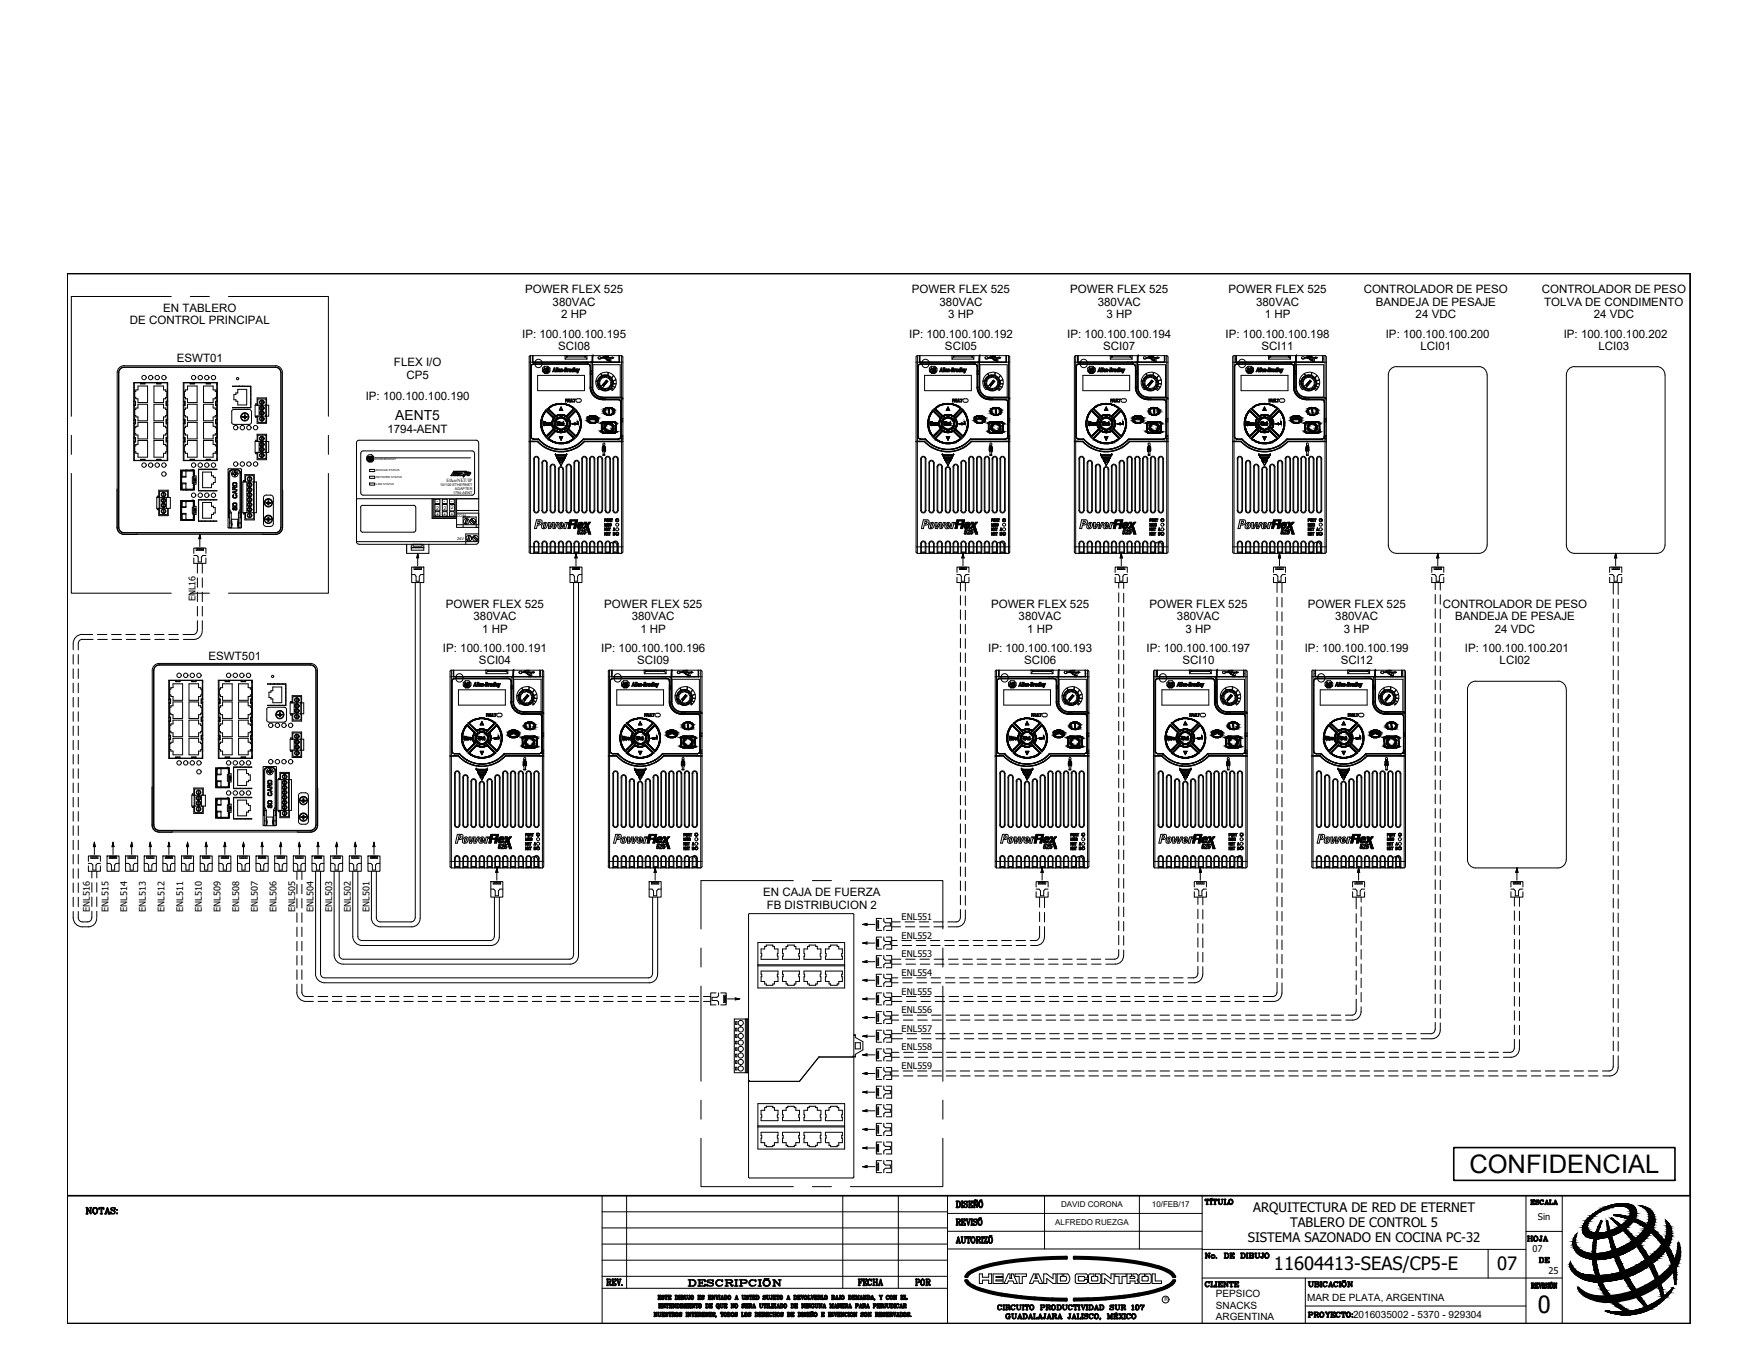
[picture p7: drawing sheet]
<svg xmlns="http://www.w3.org/2000/svg" width="279mm" height="216mm" viewBox="0 0 279 216" stroke-linecap="round" stroke-linejoin="round" font-family="sans-serif">
<defs><g id="words">
<text font-size="4.1" x="233.4" y="186.4">CONFIDENCIAL</text>
<text font-size="3.8" x="244.2" y="208.6">0</text>
<g font-size="3.5">
<text x="241.7" y="198.3">HOJA</text>
<text x="243.8" y="201.8">DE</text>
<text x="144.6" y="205.3">POR</text>
</g>
<g font-size="2.9">
<text x="202.4" y="201.8">11604413-SEAS/CP5-E</text>
<text x="237.8" y="201.8">07</text>
</g>
<text font-size="2.2" x="62.8" y="66.7">AENT5</text>
<g font-size="2.1">
<text x="198.2" y="197.3">SISTEMA SAZONADO EN COCINA PC-32</text>
<text x="199.1" y="192.6">ARQUITECTURA DE RED DE ETERNET</text>
<text x="204.9" y="195">TABLERO DE CONTROL 5</text>
</g>
<g font-size="1.8">
<text x="83.4" y="46.6">POWER FLEX 525</text>
<text x="144.9" y="46.6">POWER FLEX 525</text>
<text x="170" y="46.6">POWER FLEX 525</text>
<text x="195.1" y="46.6">POWER FLEX 525</text>
<text x="216.6" y="46.6">CONTROLADOR DE PESO</text>
<text x="244.9" y="46.6">CONTROLADOR DE PESO</text>
<text x="20.6" y="51.5">DE CONTROL PRINCIPAL</text>
<text x="25.9" y="49.6">EN TABLERO</text>
<text x="82.9" y="53.6">IP: 100.100.100.195</text>
<text x="87.8" y="48.5">380VAC</text>
<text x="89.2" y="50.5">2 HP</text>
<text x="144.4" y="53.6">IP: 100.100.100.192</text>
<text x="149.2" y="48.5">380VAC</text>
<text x="150.6" y="50.5">3 HP</text>
<text x="169.5" y="53.6">IP: 100.100.100.194</text>
<text x="174.4" y="48.5">380VAC</text>
<text x="175.8" y="50.5">3 HP</text>
<text x="194.7" y="53.6">IP: 100.100.100.198</text>
<text x="199.5" y="48.5">380VAC</text>
<text x="200.9" y="50.5">1 HP</text>
<text x="218.6" y="48.5">BANDEJA DE PESAJE</text>
<text x="220.1" y="53.6">IP: 100.100.100.200</text>
<text x="224.9" y="50.5">24 VDC</text>
<text x="245.3" y="48.5">TOLVA DE CONDIMENTO</text>
<text x="248.4" y="53.6">IP: 100.100.100.202</text>
<text x="253.1" y="50.5">24 VDC</text>
<text x="28.1" y="57.5">ESWT01</text>
<text x="62.6" y="58.2">FLEX I/O</text>
<text x="88.7" y="55.6">SCI08</text>
<text x="150.1" y="55.6">SCI05</text>
<text x="175.2" y="55.6">SCI07</text>
<text x="200.4" y="55.6">SCI11</text>
<text x="225.6" y="55.6">LCI01</text>
<text x="253.9" y="55.6">LCI03</text>
<text x="58.1" y="63.5">IP: 100.100.100.190</text>
<text x="64.5" y="60.1">CP5</text>
<text x="61.5" y="68.8">1794-AENT</text>
<text x="70.8" y="96.5">POWER FLEX 525</text>
<text x="75.2" y="98.5">380VAC</text>
<text x="76.6" y="100.5">1 HP</text>
<text x="96" y="96.5">POWER FLEX 525</text>
<text x="100.3" y="98.5">380VAC</text>
<text x="101.7" y="100.5">1 HP</text>
<text x="157.4" y="96.5">POWER FLEX 525</text>
<text x="161.8" y="98.5">380VAC</text>
<text x="163.2" y="100.5">1 HP</text>
<text x="182.6" y="96.5">POWER FLEX 525</text>
<text x="187" y="98.5">380VAC</text>
<text x="188.3" y="100.5">3 HP</text>
<text x="207.7" y="96.5">POWER FLEX 525</text>
<text x="212.1" y="98.5">380VAC</text>
<text x="213.5" y="100.5">3 HP</text>
<text x="229.2" y="96.5">CONTROLADOR DE PESO</text>
<text x="231.1" y="98.5">BANDEJA DE PESAJE</text>
<text x="237.4" y="100.5">24 VDC</text>
<text x="33.1" y="104.9">ESWT501</text>
<text x="70.4" y="103.6">IP: 100.100.100.191</text>
<text x="76.1" y="105.6">SCI04</text>
<text x="95.5" y="103.6">IP: 100.100.100.196</text>
<text x="101.2" y="105.6">SCI09</text>
<text x="157" y="103.6">IP: 100.100.100.193</text>
<text x="162.7" y="105.6">SCI06</text>
<text x="182.1" y="103.6">IP: 100.100.100.197</text>
<text x="187.8" y="105.6">SCI10</text>
<text x="207.2" y="103.6">IP: 100.100.100.199</text>
<text x="213" y="105.6">SCI12</text>
<text x="232.7" y="103.6">IP: 100.100.100.201</text>
<text x="238.2" y="105.6">LCI02</text>
<text x="121.2" y="142.4">EN CAJA DE FUERZA</text>
<text x="121.8" y="144.3">FB DISTRIBUCION 2</text>
</g>
<g font-size="1.6">
<text x="193.1" y="206">PEPSICO</text>
<text x="193.1" y="207.9">SNACKS</text>
<text x="193.1" y="209.7">ARGENTINA</text>
<text x="207.7" y="206.7">MAR DE PLATA, ARGENTINA</text>
<text x="214.9" y="209.4">2016035002 - 5370 - 929304</text>
</g>
<g font-size="1.5">
<text x="244.3" y="193.8">Sin</text>
<text x="243.4" y="198.9">07</text>
<text x="246" y="202.4">25</text>
</g>
<g font-size="1.4">
<text x="31.1" y="95.6" transform="rotate(-90 31.1 95.6)">ENL16</text>
<text x="14.3" y="144.9" transform="rotate(-90 14.3 144.9)">ENL516</text>
<text x="17.3" y="144.9" transform="rotate(-90 17.3 144.9)">ENL515</text>
<text x="20.2" y="144.9" transform="rotate(-90 20.2 144.9)">ENL514</text>
<text x="23.2" y="144.9" transform="rotate(-90 23.2 144.9)">ENL513</text>
<text x="26.1" y="144.9" transform="rotate(-90 26.1 144.9)">ENL512</text>
<text x="29.1" y="144.9" transform="rotate(-90 29.1 144.9)">ENL511</text>
<text x="32.1" y="144.9" transform="rotate(-90 32.1 144.9)">ENL510</text>
<text x="35" y="144.9" transform="rotate(-90 35 144.9)">ENL509</text>
<text x="38" y="144.9" transform="rotate(-90 38 144.9)">ENL508</text>
<text x="40.9" y="144.9" transform="rotate(-90 40.9 144.9)">ENL507</text>
<text x="43.9" y="144.9" transform="rotate(-90 43.9 144.9)">ENL506</text>
<text x="46.9" y="144.9" transform="rotate(-90 46.9 144.9)">ENL505</text>
<text x="49.8" y="144.9" transform="rotate(-90 49.8 144.9)">ENL504</text>
<text x="52.8" y="144.9" transform="rotate(-90 52.8 144.9)">ENL503</text>
<text x="55.7" y="144.9" transform="rotate(-90 55.7 144.9)">ENL502</text>
<text x="58.7" y="144.9" transform="rotate(-90 58.7 144.9)">ENL501</text>
<text x="143.2" y="146.2">ENL551</text>
<text x="143.2" y="149.1">ENL552</text>
<text x="143.2" y="152.1">ENL553</text>
<text x="143.2" y="155.1">ENL554</text>
<text x="143.2" y="158">ENL555</text>
<text x="143.2" y="161">ENL556</text>
<text x="143.2" y="163.9">ENL557</text>
<text x="143.2" y="166.9">ENL558</text>
<text x="143.2" y="169.8">ENL559</text>
</g>
<g font-size="1.3">
<text x="168.5" y="191.8">DAVID CORONA</text>
<text x="183" y="191.8">10/FEB/17</text>
<text x="167.6" y="194.6">ALFREDO RUEZGA</text>
</g>
<text font-size=".9" x="185" y="206.8">R</text>
<g font-size=".8">
<text x="70.9" y="76.6">EtherNET/IP</text>
<text x="69.3" y="81.9">+</text>
<text x="69.3" y="80.9">2</text>
<text x="69.3" y="80">-</text>
<text x="70.4" y="81.9">+</text>
<text x="70.5" y="80.9">2</text>
<text x="70.5" y="80">-</text>
<text x="71.6" y="81.9">+</text>
<text x="71.6" y="80.9">2</text>
<text x="71.6" y="80">-</text>
</g>
<g font-size=".6">
<text x="69.9" y="77.3">10/100 ETHERNET</text>
<text x="72.3" y="77.9">ADAPTER</text>
<text x="72" y="78.5">1794-AENT</text>
<text x="72.6" y="82.1">COM</text>
<text x="72.6" y="85.9">24V</text>
</g>
<g font-size=".4">
<text x="59.6" y="73.1">ALLEN-BRADLEY</text>
<text x="59.8" y="74.9">MODULE STATUS</text>
<text x="59.8" y="76">NETWORK STATUS</text>
<text x="59.8" y="77.1">LINK STATUS</text>
</g>
</g></defs>
<!-- layer: 0 -->
<g fill="none" stroke="#000" stroke-width=".16">
<path d="M10.7 43.5h257.8v146.5h-257.8zM27.2 47.1h-15.9v19M30.2 47.1h3.1M36.3 47.1h15.9v19M84.1 57.5h.5M84.1 56.7v31M84.2 56.5l-.2 .2M84.3 58.3h.1M84.3 58.3v11M84.4 58.3v11M84.6 56.7v.1M84.6 57.5h13.8"/>
<path d="M84.6 56.5v1.1h13.8v-1.1M84.6 57.5h.1M84.6 57v.1M84.6 57h.1M84.6 56.5v1M84.7 56.5v1h14.2M84.8 57.8l-.4 .2-.1 .2M84.8 57.8l-.4 .2v.2M84.8 57.8h8.6M84.8 57.8h.1M85 57.6a.56 .56 0 0 1 .5-.5 .56 .56 0 0 1 .6 .5M85 57.6a.57 .57 0 0 0 .4 .8 .57 .57 0 0 0 .7-.6"/>
<path d="M85 57.5v.1M85.1 57.5h.1M85.1 57.5v.1M85.4 59.6h7.4v2.5h-7.4zM85.7 57.5v.1M86.1 57.5v.1M86.1 57.6v.3M86.2 57.5l-.1 .1M86.2 58.4l.3-.2h.5l.4 .3v.5h-1.2zM86.2 57.5v.1M86.2 59.1l.4 .2h.4l.3-.2M86.3 59h1"/>
<path d="M86.3 59l-.1 .1M86.5 58.4h.1l.1 .5-.2-.1 .1-.1-.1-.2-.2 .4zM86.5 59.1v.1zM86.5 59.2h.1M86.5 59.2v-.1l.1 .1M86.6 59.2h.1M86.6 59.1h.1M86.6 59.1v.1M86.7 59.2h-.1M86.7 59.2v-.1l.1 .1M86.7 59.2h.1M86.7 58.6l.1 .1z"/>
<path d="M86.8 59.2v-.1v.1M86.8 58.4h.4v.5h-.4zM86.8 59.2h.1M86.9 59.1h.1M86.9 59.1v.1M86.9 58.5h.2l-.1 .1 .1 .1v.2h-.2zM86.9 59.1v.1h-.2M87 59.1v.1zM87 59.1h-.1v.1M87.3 59v.1M88 58.4h.1l.1 .7-.1-.2-.3 .2zM88.1 58.6v.2h-.1z"/>
<path d="M88.4 58.4h.1l-.1 .7h-.1zM88.5 58.4h.2l-.2 .7zM88.7 58.9h.1M88.8 58.6l.1 .1 .1 .2h-.3l.1 .1h.2h-.1a.22 .22 0 0 1-.3-.1 .22 .22 0 0 1 .2-.3zM88.8 58.7l.1 .1zM89.1 58.6h.3l-.1 .5h-.1l.1-.4-.3 .4zM89.4 58.8h.2v.1h-.2zM89.7 56.5l.3 .1M89.7 58.4l.4 .1v.4l-.2 .2h-.3zM89.7 56.5l.1 .6M89.8 58.8h.1v.1l-.1 .1zM89.8 57.1h3.4"/>
<path d="M89.8 58.6l.2 .1h-.2zM90 56.7l-.2 .4M90 56.7h3M90 56.7v-.1l.1 .1M90.2 58.6v.1l.2-.1-.2 .5h-.1zM90.5 58.9h.1l-.1 .1zM90.5 58.7a.21 .21 0 0 1 .2 .1 .21 .21 0 0 1-.1 .3v-.1a.12 .12 0 0 1-.2 0 .12 .12 0 0 1 0-.1l.2-.1zM90.8 58.6l.2 .1v-.3h.2l-.2 .7h-.1a.23 .23 0 0 1-.2-.2 .23 .23 0 0 1 .1-.3zM90.9 58.7h.1l-.1 .3zM91.2 58.4h.1l-.1 .7h-.1zM91.4 58.7l.1-.1 .2 .1v.2h-.3l.1 .1h.1l-.1 .1-.2-.1zM91.4 58.9h.1"/>
<path d="M91.5 58.7l.1 .1h-.2zM91.7 58.6l.1 .4 .3-.4-.3 .7h-.1l.1-.2zM92.5 57.5v.1M92.5 57.5h.1M92.6 57.6h.1M92.7 57.5v.1M92.8 57.5v.1M92.9 57.5v.1M93 56.6l.2-.1v.6M93 56.7l.2 .4M93 56.6l-.1 .1M93 56.6v.1"/>
<path d="M93 57.5v.1M93.1 57.5v.1M93.2 57.5v.1M93.3 57.5v.1M93.3 57.8l.4 .2 .1 .2M93.4 57.8h.1M93.8 59.3v.2M93.8 58.9v.1M93.8 58.3v.7M93.8 58.3v3.2M93.8 58.9h.3l-.2 .1zM93.8 59.3v.2h.3"/>
<path d="M93.8 59.5v2M93.8 57.5v.1M93.8 59v.3M93.9 57.5v4M93.9 57.5v.1M94 57.5v.1M94 57.5h.1M94.1 56.5h.1M94.1 56.5l-.1 1M94.1 57.5h.1M94.1 59.2l-.3 .1M94.1 57.6v3.9"/>
<path d="M94.1 56.5v1M94.1 57.6v3.9h-.2M94.1 57.9h4.4v5.2M94.2 56.5h-.1M94.2 56.5h.1M94.2 57.9v3.6M94.2 56.5v1M95 56.9a.25 .25 0 0 0 .2 .2 .25 .25 0 0 0 .3-.2M95.4 59.4a1.62 1.62 0 0 0-.7 1.1h.2M95.5 56.9h.4M95.5 56.9h.1M95.5 59.4l.2 .3"/>
<path d="M95.7 59.9l-.2 .1M95.7 59.9l-.2 .2M95.9 56.9l.2 .1M95.9 56.9h.2M95.9 56.9h.1M96.1 56.7l-.3 .1M96.1 56.6l-.3 .2h1.4v-.1l.3 .1M96.1 56.6v.1M96.1 59.8l.2 .1M96.1 59.8l-.4 .1M96.1 59.8h.2M96.1 59.6v.4l-.3 .1-.2-.3 .5-.2"/>
<path d="M96.1 57l.3 .2M96.1 56.9l.3 .2M96.1 56.9v.1M96.2 56.9h1M96.3 56.6l-.2 .1M96.3 56.6h-.2M96.3 56.6h.1M96.3 59.8l.4 .2M96.4 57.2l.2 .1M96.4 57.1l.2 .1M96.4 56.6h.1M96.4 57.1v.1"/>
<path d="M96.4 56.5h-12.1v13.6M96.5 59.6l.1-.4-.3-.1-.9 .2 .2 .4M96.5 57.5v.1M96.6 56.5h2.1M96.6 57.5v.1M96.6 57.3h.2M96.6 57.2v.1M96.7 56.6h-.7a.55 .55 0 0 1-.8 .1 .21 .21 0 0 0-.2 .2 .21 .21 0 0 0 .2 .2 .21 .21 0 0 0 .2-.2h.1M96.7 56.6h-.3M96.7 59.9l.2 .2M96.8 57.3h.2M96.8 57.6h.1"/>
<path d="M96.8 59.9l-.5-.3v.4l.3 .1M96.8 59.8l-.2 .3M96.9 57.5v.1M97 60l.3 .4M97 60l-.2 .2 .2 .3h.3M97.3 57.5v.1M97.4 59.6l-.8-.4v.5M97.4 59.6l-.3 .4M97.5 56.8l-.3 .2v-.1h-1l.3 .2h.5v.3h-.2v-.2h-.2M97.5 56.8l-.3 .1M97.6 57.6h.1M98.3 57.5v-1v1"/>
<path d="M98.4 57v.1M98.4 57h.1M98.4 56.7v.1M98.7 56.5l.2 .2M98.7 56.5v13.1M98.9 56.7v31M145.5 57.5h.5M145.7 56.5l-.2 .2v31M145.8 58.3v11M145.8 58.3h.1M146 56.7l.1 .1M146 57.5h13.9"/>
<path d="M146 56.5v1.1h13.9v-1.1M146.1 57.5h.1M146.1 57v.1M146.1 57h-.1M146.1 56.5v1M146.1 56.5v1h14.3M146.2 57.8l-.2 .1-.2 .3M146.2 57.8l-.3 .2-.1 .2M146.2 57.8h.1M146.2 57.8h8.6h-8.6M146.4 57.6a.6 .6 0 0 0 .6 .8 .6 .6 0 0 0 .6-.8M146.4 57.6a.56 .56 0 0 1 .6-.5 .56 .56 0 0 1 .6 .5"/>
<path d="M146.5 57.5v.1M146.5 57.5h.1M146.9 59.6h7.4v2.5h-7.4zM147.1 57.5v.1M147.5 57.5v.1M147.6 57.5v.1M147.7 57.5v.1M147.7 59.1l1-.1-.2 .3a.69 .69 0 0 1-.8-.2zM147.7 59v.1M147.9 58.2h.6l.3 .3v.5h-1.2v-.5zM147.9 58.4h.1l.2 .5-.3-.1 .1-.1v-.2l-.2 .4zM148 59.1v.1"/>
<path d="M148 59.2h.1M148 59.1h.1M148 59.2v-.1l.1 .1M148.1 59.1v.1M148.1 59.1h.1M148.1 59.2h.2M148.1 59.2l.1-.1v.1M148.2 58.6v.1zM148.2 59.2h.1M148.2 59.2v-.1l.1 .1M148.3 58.4h.3v.5h-.3zM148.3 59.2h.1"/>
<path d="M148.3 59.1l.1 .1 .1-.1M148.3 59.1h.1M148.4 58.5h.1l-.1 .1 .2 .1-.1 .2h-.1zM148.5 59.1h-.2v.1M148.5 59.1h.1M149.5 58.4h.1l.1 .7-.1-.2-.4 .2zM149.5 58.6v.2h-.1zM149.8 58.4h.1l-.1 .7h-.1zM150 58.4h.1l-.1 .7h-.1zM150.2 58.7l.1-.1 .1 .1v.2h-.2l.1 .1h.1l-.1 .1-.2-.1zM150.2 58.9h.1M150.3 58.7l.1 .1h-.2z"/>
<path d="M150.5 58.6h.3v.5h-.1v-.4l-.1 .1v.3h-.1zM150.9 58.8h.2v.1h-.2zM151.2 56.5l.3 .1M151.2 58.4h.2l.1 .2-.1 .5h-.3zM151.2 56.5v.6M151.2 58.8h.2v.1l-.2 .1zM151.2 57.1h3.5M151.3 58.6l.1 .1h-.2zM151.5 56.7l-.3 .4M151.5 56.7v-.1l.1 .1M151.5 56.7h2.9M151.6 58.6l.1 .1 .2-.1-.2 .5h-.1z"/>
<path d="M151.9 58.7a.21 .21 0 0 1 .3 .1 .21 .21 0 0 1-.2 .3 .15 .15 0 0 1-.2-.2 .15 .15 0 0 1 .2-.1zM151.9 58.9h.1v.1zM152.3 58.6l.2 .1v-.3h.1l-.1 .7h-.1a.23 .23 0 0 1-.2-.2 .23 .23 0 0 1 .1-.3zM152.3 58.7l.1 .1v.2zM152.7 58.4h.1l-.1 .7h-.1zM152.9 58.7l.1-.1 .1 .1v.2h-.2l.1 .1h.1l-.1 .1-.2-.1zM152.9 58.9h.1M152.9 58.7l.1 .1h-.1zM153.2 58.6h.1v.4l.2-.4-.2 .7h-.2l.1-.2zM153.9 57.5v.1M154 57.5v.1M154.2 57.5v.1"/>
<path d="M154.4 56.7l.3 .4M154.4 57.5v.1M154.4 56.6l.3-.1v.6M154.4 56.6l-.1 .1M154.4 56.6v.1M154.6 57.5v.1M154.7 57.5v.1M154.8 57.5v.1M154.8 57.9l.3 .1 .1 .3v3.2a2 2 0 0 0 2 2M154.8 57.8l.4 .2 .1 .2M154.8 57.8l.4 .2v.2M154.8 57.9h-8.6l-.3 .1-.1 11.3 .2 .4h1a4.9 4.9 0 0 0 5.9 1.1"/>
<path d="M155.2 58.9l.1 .1M155.2 58.3v3.2M155.2 58.9h.3M155.2 58.3h.1M155.3 58.9v.1M155.3 59.3l-.1 .2h.4M155.3 57.5v.1M155.3 58.3v.7M155.3 59v.3M155.3 59.3v2.2M155.3 57.5v4M155.4 57.5v.1"/>
<path d="M155.5 57.5h.1M155.5 56.5h.1M155.5 56.5v1M155.5 58.9l-.2 .1M155.5 57.6v1.3M155.5 58.9l.1 .3M155.6 56.5h.1M155.6 59.2l-.3 .1M155.6 59.2v2.3M155.6 56.5l-.1 1M155.6 57.6v3.9h-.3M155.6 57.9h4.4v5.2"/>
<path d="M155.6 56.5v1M155.6 57.9v3.6M156.5 56.9a.25 .25 0 0 0 .2 .2 .25 .25 0 0 0 .2-.2M156.9 59.9l.2 .2-.3 .3-.3-.1M156.9 59.9l-.4 .4M156.9 59.3l.6-.2 .5 .1v.4M156.9 59.4l.2 .3M156.9 56.9h.1M156.9 56.9h.5M157.1 59.7l-.2-.3a1.62 1.62 0 0 0-.8 1.1h.3M157.1 59.9l-.1 .1M157.2 59.9l-.2 .2"/>
<path d="M157.4 56.9l.2 .1M157.4 56.9h.2M157.4 56.9h.1M157.5 56.7l-.2 .1M157.5 56.6l-.2 .2h1.4v-.1l.2 .1M157.5 56.6v.1M157.6 59.8l.2 .1M157.6 59.8l-.4 .1M157.6 59.8h.2M157.6 59.6l-.5 .2 .1 .3M157.6 57l.2 .2M157.6 56.9l.2 .2"/>
<path d="M157.6 59.6v.4h-.4M157.6 56.9v.1M157.7 56.9h1M157.7 56.6l-.2 .1M157.7 56.6h-.2M157.7 56.6h.1M157.8 59.8l.4 .2M157.8 59.6v.4l.3 .1M157.8 59.6l.5 .3M157.8 57.2l.3 .1M157.8 57.1l.3 .1M157.8 56.6h.1"/>
<path d="M157.8 57.1v.1M157.9 56.5h-12.2v13.6M158 57.5v.1M158 56.5h2.2M158.1 57.5v.1M158.1 57.2v.1M158.1 57.3h.1M158.1 56.6h-.7a.52 .52 0 0 1-.7 .1 .21 .21 0 0 0-.2 .2 .21 .21 0 0 0 .2 .2 .21 .21 0 0 0 .2-.2M158.1 56.6h-.3M158.2 59.9l.2 .2M158.2 57.3h.3M158.3 57.6h.1"/>
<path d="M158.3 59.8l-.2 .3M158.4 57.5v.1M158.4 60l.3 .4M158.5 60l-.3 .2 .2 .3M158.8 57.5v.1M158.9 59.6l-.8-.4v.5M158.9 59.6l-.3 .4M158.9 59.7l.4 .6-.5 .2M158.9 56.8l-.2 .2v-.1h-1.1l.4 .2h.5v.3h-.3v-.2h-.1M158.9 56.8l-.2 .1M158.9 59.7l-.3 .4M159.1 57.5v.1"/>
<path d="M159.1 57.5h.1M159.2 57.6h.1M159.8 57.5v-1v1M159.8 57v.1M159.8 57h.1M159.9 56.7l-.1 .1M160.2 56.5l.2 .2v31M160.2 56.5v13.1M170.7 57.5h.5M170.9 56.5l-.2 .2v31M170.9 56.5v13.6M170.9 56.5h12.1"/>
<path d="M170.9 58.3v11M170.9 58.3h.1M171 58.3v11M171.2 56.7v.1M171.2 56.5v1.1h13.8v-1.1M171.2 57.1h.1M171.2 56.5v1h14.3M171.2 57v.1M171.2 57.5h13.8M171.4 57.9l-.4 .1v.2M171.4 57.8l-.4 .2-.1 .2M171.4 57.9h8.5h.2l.2 .3"/>
<path d="M171.6 57.6a.58 .58 0 0 0 .4 .8 .58 .58 0 0 0 .7-.6M171.6 57.6a.56 .56 0 0 1 .5-.5 .56 .56 0 0 1 .6 .5M171.6 57.5v.1M171.6 57.5h.1M171.7 57.5v.1M172 59.6h7.4v2.5h-7.4zM172.3 57.5v.1M172.7 57.5v.1M172.7 57.6v.3M172.8 57.5l-.1 .1M172.8 57.5v.1M172.9 59.1l1-.1-.3 .3a.69 .69 0 0 1-.7-.2z"/>
<path d="M172.9 59v.1M173.1 58.2h.6l.3 .3v.5h-1.2v-.5zM173.1 58.4l.2 .5-.2-.1 .1-.1-.1-.2-.2 .4zM173.1 59.2h.1M173.2 59.2h.1M173.2 59.2l-.1-.1 .1 .1M173.2 59.2l.1-.1-.1 .1M173.2 59.1v.1M173.3 59.2h.2M173.3 58.6l.1 .1zM173.3 59.2h.1M173.4 59.1h.1"/>
<path d="M173.4 59.1l-.1 .1M173.4 58.4h.4v.5h-.4zM173.4 59.2h.1M173.5 59.1v.1h.1M173.5 59.1h.1M173.5 58.5h.2l-.1 .1 .1 .3h-.2zM173.6 59.2h.1M173.6 59.2l-.2-.1v.1M173.7 58.7h.1M174.6 58.4h.1l.1 .7h-.1v-.2l-.3 .2zM174.7 58.6v.2h-.2zM175 58.4h.1l-.1 .7h-.1z"/>
<path d="M175.2 58.4l-.1 .7zM175.3 58.7l.1-.1 .2 .1v.2h-.2v.1h.2l-.2 .1-.1-.1zM175.4 58.9h.1M175.4 58.7l.1 .1h-.1zM175.7 58.6h.2v.5h-.1l.1-.4-.1 .1-.1 .3h-.1zM176 58.8h.2v.1h-.2zM176.3 58.4l.4 .2-.1 .4-.4 .1zM176.4 58.8h.1v.1l-.2 .1zM176.4 57.1h3.4M176.4 58.6l.2 .1h-.2zM176.6 56.6l-.3-.1 .1 .6M176.6 56.7l-.2 .4"/>
<path d="M176.6 56.7h3M176.6 56.6l.1 .1M176.6 56.6v.1M176.8 58.6l.1 .1 .1-.1-.3 .5zM177 58.7a.21 .21 0 0 1 .3 .1 .21 .21 0 0 1-.1 .3v-.1a.16 .16 0 0 1-.3-.1 .16 .16 0 0 1 .3-.1zM177.1 58.9h.1l-.1 .1zM177.2 58.9h.1M177.4 58.6l.2 .1 .1-.3v.7h-.2a.23 .23 0 0 1-.2-.2 .23 .23 0 0 1 .1-.3zM177.5 58.7l.1 .1-.1 .2h-.1zM177.8 58.4h.1l-.1 .7h-.1zM178 58.7l.1-.1 .2 .1v.2h-.3l.1 .1h.2l-.2 .1-.2-.1zM178 58.9h.1"/>
<path d="M178.1 58.7l.1 .1h-.2zM178.3 58.6h.1v.4l.2-.4h.1l-.3 .7h-.1l.1-.2zM179.1 57.5v.1M179.1 57.5l.1 .1M179.3 57.5v.1M179.4 57.5v.1M179.5 57.5v.1M179.6 56.7l.2 .4M179.6 56.6l-.1 .1M179.6 56.6v.1M179.6 56.6l.2-.1v.6M179.6 57.5v.1"/>
<path d="M179.7 57.5v.1M179.8 57.5v.1M179.9 57.5l-.1 .1M179.9 57.5v.1M179.9 57.8l.4 .2 .1 .2M179.9 57.8l.4 .2v.2M179.9 57.8h-8.5h8.5M179.9 57.8h.1M180.4 58.9v.1M180.4 58.9h.3l-.2 .1M180.4 58.3h.1M180.4 58.3l-.1 3.2"/>
<path d="M180.4 59.3h.1M180.4 59h.1M180.4 57.5v.1M180.4 58.3v.7M180.4 59v.3M180.4 59.3v2.2M180.5 57.5v1.5M180.5 59v.3M180.5 59.3v2.2M180.5 57.5v.1M180.6 57.5v.1M180.6 57.5h.1"/>
<path d="M180.7 56.5h.1M180.7 57.5h-.1M180.7 59.2v.3h-.3v-.2M180.7 59.2l-.2 .1M180.7 57.5h.1M180.7 57.6v1.6M180.7 56.5v1M180.7 57.9h4.4v5.2M180.7 57.6v3.9M180.7 56.5l-.1 1M180.8 56.5h.1M180.8 56.5h-.1"/>
<path d="M180.8 56.5l-.1 1M180.8 57.9v3.6M181.6 56.9a.23 .23 0 0 0 .2 .2 .23 .23 0 0 0 .3-.2M182 59.4a1.62 1.62 0 0 0-.7 1.1M182 59.9l-.3 .4 .3 .1M182 59.9l.2 .2-.2 .3M182 59.4l.2 .3M182.1 56.9h.4M182.1 56.9h.1M182.3 59.9l-.2 .1M182.3 59.9l-.2 .2M182.5 56.9l.2 .1"/>
<path d="M182.5 56.9h.2M182.5 56.9h.1M182.7 56.7l-.3 .1M182.7 56.6l-.3 .2h1.4v-.1l.3 .1M182.7 56.6v.1M182.7 60h-.3M182.7 59.8l.2 .1M182.7 59.8l-.4 .1M182.7 60v-.4l-.3 .1-.2 .1 .2 .3M182.7 59.8h.2M182.7 57l.3 .2M182.7 56.9l.3 .2"/>
<path d="M182.7 56.9v.1M182.8 56.9h1M182.8 56.6l-.1 .1M182.8 56.6h-.1M182.8 56.6h.2M182.8 56.6h.1M182.9 59.8l.4 .2M182.9 59.6l.5 .3-.2 .2M182.9 59.6v.4l.3 .1M183 57.2l.2 .1M183 57.1l.2 .1M183 57.1v.1"/>
<path d="M183 56.6h.1M183.1 59.6l.1-.4-.3-.1-.8 .2 .2 .4M183.2 57.5v.1M183.2 56.5h2.1M183.2 57.3h.2M183.2 57.2v.1M183.2 59.2l.8 .4M183.2 56.6h-.6a.52 .52 0 0 1-.8 .1 .2 .2 0 0 0-.1 .2 .2 .2 0 0 0 .2 .2 .2 .2 0 0 0 .2-.2M183.2 56.6h-.2M183.2 59.2v.5M183.3 59.9l.2 .2M183.4 57.3h.2"/>
<path d="M183.4 57.5v.1M183.5 57.5v.1M183.6 60l.3 .4M183.6 60l-.2 .2 .1 .3M183.9 57.5v.1M184 59.6l-.3 .4M184.1 59.7l-.3 .4M184.1 59.7l.3 .6M184.1 56.8l-.3 .2v-.1h-1l.3 .2h.5v.3h-.2v-.2h-.2M184.1 56.8l-.3 .1M184.3 57.5v.1M184.3 57.5h.1"/>
<path d="M184.3 57.6h.1M184.9 57.5v-1v1M185 57v.1M185 57h.1M185 56.7v.1M185.3 56.5l.2 .2v31M185.3 56.5v13.1M195.8 57.5h.5M196 56.5l-.2 .2v31M196 56.5h12.2M196 56.5v13.6M196.1 58.3h.1"/>
<path d="M196.1 58.3v11M196.3 56.7v.1M196.3 57.5h13.8M196.3 56.5v1.1h13.8v-1.1M196.3 57.5h.1M196.3 57v.1M196.3 57h.1M196.4 56.5l-.1 1M196.4 56.5v1h13.7v-1v1M196.5 57.8l-.4 .2v.2M196.5 57.8l-.3 .2-.1 .2M196.5 57.8h8.6h-8.6"/>
<path d="M196.5 57.8h.1M196.7 57.6a.59 .59 0 0 0 .6 .8 .59 .59 0 0 0 .6-.8M196.7 57.6a.56 .56 0 0 1 .6-.5 .56 .56 0 0 1 .6 .5M196.8 57.5v.1M196.8 57.5h.1M197.1 59.6h7.5v2.5h-7.5zM197.4 57.5v.1M197.8 57.5v.1M197.9 57.5v.1M198 58.4l.2-.2h.6l.3 .3v.5h-1.1l-.1-.1zM198 57.5v.1M198 59.1l1-.1-.2 .3a.69 .69 0 0 1-.8-.2z"/>
<path d="M198.2 58.4l.3 .5-.3-.1 .1-.1-.1-.2-.2 .4zM198.2 59.1l.1 .1zM198.3 59.2h.1M198.3 59.2v-.1v.1M198.4 59.2h.1M198.4 59.2l-.1-.1v.1M198.4 59.2h-.1M198.4 58.6l.1 .1zM198.5 59.2h.1M198.5 59.1l-.1 .1M198.5 59.1h.1M198.6 58.4h.3v.5h-.3z"/>
<path d="M198.6 59.2h.1M198.6 59.1v.1h-.2M198.7 59.2h.1M198.7 59.1v.1M198.7 58.5h.1l-.1 .1 .1 .1v.2h-.1zM198.7 59.1v.1zM198.7 59.1h-.1M198.7 59.1h-.1v.1M199 59v.1M199.8 58.4h.1v.7l-.1-.2-.3 .2zM199.8 58.6v.2h-.1zM200.1 58.4h.1l-.1 .7h-.1z"/>
<path d="M200.3 58.4h.1l-.1 .7h-.1zM200.5 58.7l.1-.1 .1 .1v.2h-.2v.1h.2l-.1 .1-.2-.1zM200.5 58.9h.1M200.5 58.7l.1 .1h-.1zM200.8 58.6h.3v.5h-.1v-.4l-.2 .4zM201.2 58.8h.1v.1h-.1zM201.5 56.5l.2 .1M201.5 58.4l.3 .1v.5l-.1 .1h-.3zM201.5 56.5v.6M201.5 58.8h.2v.1l-.2 .1zM201.5 57.1h3.5M201.6 58.6l.1 .1h-.2z"/>
<path d="M201.8 56.7l-.3 .4M201.8 56.7h2.9M201.8 56.7v-.1l.1 .1M201.9 58.6l.1 .1 .1-.1-.2 .5zM202.2 58.9h.1l-.1 .1zM202.2 58.7a.21 .21 0 0 1 .2 .1 .21 .21 0 0 1-.1 .3v-.1a.14 .14 0 0 1-.2-.1 .14 .14 0 0 1 .2-.1zM202.6 58.7h.1v.3zM202.6 58.6l.2 .1 .1-.3-.1 .7h-.1a.23 .23 0 0 1-.3-.2 .23 .23 0 0 1 .2-.3zM203 58.4h.1l-.1 .7h-.1zM203.2 58.9h.1M203.2 58.6l.2 .1v.2h-.2v.1h.2h-.1a.22 .22 0 0 1-.2-.1 .22 .22 0 0 1 .1-.3zM203.2 58.7l.1 .1h-.1z"/>
<path d="M203.5 58.6l.1 .4 .1-.4h.1l-.3 .7h-.1l.1-.2zM204.2 57.5v.1M204.3 57.5v.1M204.5 57.5v.1M204.7 57.5v.1M204.7 56.6l.3-.1v.6M204.7 56.7l.3 .4M204.7 56.6l-.1 .1M204.7 56.6v.1M204.8 57.5v.1M204.9 57.5v.1M205 57.5v.1"/>
<path d="M205.1 57.9l.3 .1 .1 .3v3.2a2 2 0 0 0 2 2M205.1 57.8l.4 .2v.2M205.1 57.8l.3 .2 .1 .2M205.1 57.9h-8.6l-.3 .1-.1 11.3 .2 .4 1 .1M205.5 58.9l.1 .1M205.5 58.9h.3l-.2 .1M205.5 58.3h.1M205.5 58.3v3.2M205.5 58.9v.1M205.5 59.3l.1 2.2M205.6 59.3l-.1 .2h.3M205.6 59.3h.1"/>
<path d="M205.6 57.5v.1M205.6 58.3v.7M205.6 59v.3M205.6 57.5v1.8M205.7 57.5v.1M205.8 57.5h.1M205.8 56.5h.1M205.8 56.5v1M205.8 59.2l-.2 .1M205.8 57.6v3.9M205.9 56.5l-.1 1M205.9 56.5h.1"/>
<path d="M205.9 57.6v3.9h-.3v-2.2M205.9 57.9h4.4v5.2M205.9 57.5h-.1M205.9 57.5h.1M205.9 56.5v1M205.9 57.9v3.6a1.56 1.56 0 0 0 1.6 1.6M206.7 56.9a.25 .25 0 0 0 .3 .2 .25 .25 0 0 0 .2-.2M207.1 59.4a1.62 1.62 0 0 0-.7 1.1h.2M207.1 59.9l.2 .2-.2 .3M207.2 59.9l-.4 .4 .3 .1M207.2 56.9h.5M207.2 56.9h.1"/>
<path d="M207.2 59.4l.2 .3M207.4 59.9l-.2 .1M207.4 59.9l-.1 .2M207.7 56.9l.2 .1M207.7 56.9h.2M207.7 56.9h.1M207.8 56.7l-.2 .1M207.8 56.6l-.3 .2h1.5v-.1l.2 .1M207.8 56.6v.1M207.8 59.8l.2 .1M207.8 59.8l-.4 .1M207.8 59.8h.3"/>
<path d="M207.9 59.6l-.1 .4-.3 .1-.2-.3 .6-.2M207.9 57l.2 .2M207.9 56.9l.2 .2M207.9 56.9v.1M208 56.9h1M208 56.6l-.2 .1M208 56.6h-.2M208 56.6h.1M208 59.8l.5 .2M208.1 59.6l.5 .3M208.1 59.6l-.1 .4 .4 .1M208.1 57.2l.3 .1"/>
<path d="M208.1 57.1l.3 .1M208.1 56.6h.1M208.1 57.1v.1M208.3 59.6v-.4l-.3-.1-.8 .2 .2 .4M208.3 57.5v.1M208.3 56.5h2.2M208.4 57.5v.1M208.4 57.3h.1M208.4 57.2v.1M208.4 56.6h-.7a.52 .52 0 0 1-.7 .1 .2 .2 0 0 0-.2 .2 .2 .2 0 0 0 .2 .2 .2 .2 0 0 0 .2-.2M208.4 56.6h-.3M208.5 59.9l.1 .2"/>
<path d="M208.5 57.3h.3M208.5 57.6h.1M208.6 59.8l-.2 .3M208.6 57.5v.1M208.7 60l.3 .4M208.8 60l-.3 .2 .2 .3M209.1 57.5v.1M209.2 59.6l-.8-.4v.5M209.2 59.6l-.3 .4M209.2 59.7l.4 .6M209.2 56.8l-.2 .2v-.1h-1.1l.4 .2h.5v.3h-.3v-.2h-.1M209.2 56.8l-.2 .1"/>
<path d="M209.2 59.7l-.3 .4M209.4 57.5v.1M209.4 57.5h.1M209.4 57.6h.1M210.1 57v.1M210.1 57h.1M210.1 57.5h.6M210.1 56.7v.1M210.5 56.5l.2 .2v31M210.5 56.5v13.1M234.9 58.2a1.31 1.31 0 0 1 1.3 1.4M234.9 58.3l-13.1-.1a1.31 1.31 0 0 0-1.3 1.4v27a1.31 1.31 0 0 0 1.3 1.3h13.1"/>
<path d="M236.2 59.6v27M249.3 58.5l.8-.2 13.1-.1a1.34 1.34 0 0 1 1.3 1.4v27a1.31 1.31 0 0 1-1.3 1.3h-13.1a1.31 1.31 0 0 1-1.3-1.3v-27l.1-.5zM11.3 75.2v19h15.9M11.3 69.2v3M52.2 75.2v19h-15.9M52.2 69.2v3M56.6 79.2h19.4M57 69.9l-.3 .2-.1 .2v15.8l.1 .2 .3 .2M57 69.9h18.6l.4 .2v.2M57.3 72v6.3l.2 .3 .2 .1M57.7 71.6l-.3 .2-.1 .2M57.7 78.7h17.3"/>
<path d="M57.7 71.6h17.3M58.3 72.5l.3-.3h.4l.4 .4v.5h-1.1zM58.3 73.1l1 .1-.2 .2h-.5zM58.3 73h.1M58.4 72.9h.1M58.4 72.8h.1M58.4 72.7h.1M58.5 72.8h-.1M58.5 72.6h.2M58.5 72.7l-.1 .1M58.5 72.5h.1M58.5 72.5h.1l.2 .5-.3-.2h.1l-.1-.2-.2 .4z"/>
<path d="M58.5 72.8h.2M58.5 72.7h-.1M58.6 73.2v.1zM58.6 72.7h.1M58.6 72.7h.2M58.6 73.2l.1 .1zM58.6 72.9h.2M58.7 72.9h.1M58.7 73h.1M58.7 74.6h.8v.3h-.8zM58.7 75.7h.8v.3h-.8zM58.7 76.7h.8v.4h-.8z"/>
<path d="M58.8 72.7h.1M58.7 72.7h.1M58.8 73.3h.1M58.8 73.2v.1h-.1zM58.8 73.2l.1 .1zM58.9 72.5h.3v.4l-.3 .1zM58.9 73h.3M58.9 72.5h.3M58.9 72.9h.1M58.9 72.8h.1M58.9 72.7h.1M58.9 72.9h.3"/>
<path d="M58.9 72.6h.1M58.9 73.2v.1zM58.9 73.2l.1 .1zM59 72.6h.1l-.1 .2h.1v.1h-.1zM59 73.2h.1v.1zM59 72.7h.2M59 72.7l.2 .1M59.1 72.7h.1M59.1 72.6h.1M59.1 72.8h.2M59.1 72.9h.2M59.2 72.5l-.3 .1"/>
<path d="M59.3 72.9h-.2M59.6 72.7h15.1M68.6 79.2v3.2h3.9M68.8 79.2v3.1h3.7M68.9 79.2v2.9h3.5v-2.9M69.1 79.3h.8v.7h-.8zM70.3 79.3h.7v.7h-.7zM71.4 79.3h.8v.7h-.8zM72 74.9l2.1 .1zM72.1 74.9h.1M72.1 75.6h.1M72.1 74.9h2.1"/>
<path d="M72.2 75.5h-.1M72.2 75.5l.2-.4h-.3l-.1 .2h.2l-.1 .1-.5 .2 .4-.6h.6l-.3 .6h-.2M72.3 75.5v.1M72.3 75.6h.7M72.5 79.2v4.6h3.5M72.5 75.2h.4l-.1 .2-.3 .1h.3M72.6 75.3h.2M72.7 75.3h.1M72.7 75.6h.1M72.8 75.3h.1M72.8 75.5h-.1M72.8 75.5h.1"/>
<path d="M72.8 75.5l-.1 .1M72.9 75.5l.1 .1M73 75.6h.1M73.4 75.2l-.2 .1 .1 .3h-.2v-.2l-.2 .2M73.4 75.2h.1M73.4 75.2l-.5-.1 .1 .2-.3 .3M73.5 75.6h.1M73.5 75.6h.3M73.6 75.8h.1M73.7 75.5l.1 .1M73.8 75.6h.1M73.8 75l-.3 .6"/>
<path d="M73.8 75v.1M73.8 75h.3M74 75.1l-.3 .5M74.1 75l-.1 .1M74.1 75v.1M74.2 74.9h.1M74.3 75.1l-.2 .4 .1 .1M74.3 75.5h.1M74.4 75.5h.1M74.4 75l-.8 .8M74.5 75.1l-.2 .3M74.5 75.1v.1"/>
<path d="M74.6 75.1h.1M74.6 75.2h.1M74.6 75.5l-.4 .1M74.6 75.2l-.2 .3M74.7 75l.1 .2M74.7 75l-.4 .1M74.8 75.2l-.2 .3M75 71.6l.2 .1 .2 .3M75.4 72v6.3l-.2 .3-.2 .1M76 70.3v15.8M84.1 70.1h1.3a5 5 0 0 0 6.2 1M84.3 70.1v17.8h14.4v-17.8"/>
<path d="M84.3 69.3l.2 .4 .3 .1M84.3 69.3h.1M84.3 70.1h.1M84.4 69.3v.2l.4 .3M84.6 70.1h.1M84.7 70.1h.1M84.8 72.9a.41 .41 0 0 1 .4-.4 .41 .41 0 0 1 .4 .4M84.8 72.9h.1M84.8 69.8h.7M84.8 69.8h.1M84.8 72.9v8.2M84.9 72.9a.31 .31 0 0 1 .3-.3 .31 .31 0 0 1 .3 .3"/>
<path d="M84.9 72.9v8.2M85 70.1h.1M85.4 70.1h.1M85.4 70.1l-1.3 .1h1.3M85.4 70.1l1.2 1-1.2-.9M85.4 70.1v.1M85.5 69.8h.1M85.5 69.8l.6 .6 .7 .4M85.6 69.8a4.6 4.6 0 0 0 5.8 1l1.3-1M85.6 69.8a4.6 4.6 0 0 0 5.8 1M85.6 72.9h-.1v8.2h.1M85.6 72.9v8.2"/>
<path d="M86.1 73.5a.41 .41 0 0 1 .4-.4 .41 .41 0 0 1 .4 .4M86.1 73.5h.1v7.6h-.1zM86.2 73.5a.31 .31 0 0 1 .3-.3 .31 .31 0 0 1 .3 .3M86.3 67h.4l-.3 .1v.2h.2h-.2v.2h.3h-.4zM86.6 71.1a5 5 0 0 0 5 0M86.7 65.1a3.2 3.2 0 0 0 0 4.3M86.7 65.3a3.1 3.1 0 0 0 0 4M86.7 65.3l1.2 1.2a1.45 1.45 0 0 0 0 1.6l-1.2 1.2M86.7 65.1l1.4 1.3M86.8 70.8a4.6 4.6 0 0 0 4.6 0M86.8 67.2h.2l-.2 .1 .2 .1v.1h-.2l-.1-.1h.3l-.2-.1zM86.8 73.5h.1v7.6h-.1"/>
<path d="M86.8 73.5v7.6M87 64.9l1.3 1.3a1.34 1.34 0 0 1 1.6 0l1.4-1.3M87 67.4h.1M87.1 64.9l1.2 1.2M87.1 67.3l.2-.1 .1 .1a.14 .14 0 0 0-.2-.1 .14 .14 0 0 0 0 .2 .14 .14 0 0 0 .1 .1l.1-.1a.16 .16 0 0 1-.2 .1 .16 .16 0 0 1-.1-.1zM87.3 71.4h.1M87.4 74.1a.41 .41 0 0 1 .4-.4 .41 .41 0 0 1 .4 .4M87.4 74.2h.1M87.4 74.2v6.9M87.5 74.1a.31 .31 0 0 1 .3-.3 .31 .31 0 0 1 .3 .3M87.5 74.2v6.9M88.1 66.4a1.34 1.34 0 0 0 0 1.7"/>
<path d="M88.1 68.1l-1.4 1.4M88.1 74.2h.1M88.1 74.2v6.9M88.2 72.2h1.8M88.2 72.2h.1M88.2 72.2l.1 .1M88.2 74.2v6.9M88.2 72.2l.1 .2M88.3 72.3v.1M88.3 66.1a1.45 1.45 0 0 1 1.6 0M88.3 72.4h1.6M88.3 72.4h.1"/>
<path d="M88.3 68.5l-1.2 1.2a3.1 3.1 0 0 0 4-.1l-1.2-1.1M88.3 72.3h.1M88.3 72.3h1.6M88.4 72.6h1.4h-1.4M88.4 72.6h.1M88.4 72.7h.1M88.4 72.7l.1 .1M88.4 72.6v.1M88.5 72.7v.1M88.5 72.7h1.2M88.5 72.8h1.2M88.5 72.8h.1"/>
<path d="M88.6 71.7h.1M88.6 67.1h.3l-.2 .1 .2 .1v.2h-.3v-.1l.2 .1 .1-.1-.3-.2zM88.6 73h1M88.6 73l.1 .1M88.6 73v.1M88.7 73.1h.1M88.7 73h.9M88.7 74.5a.41 .41 0 0 1 .4-.4 .41 .41 0 0 1 .4 .4M88.7 73.1h.8M88.7 74.6h.1v6.5h-.1zM88.7 73.1v.1M88.7 71.7v.1"/>
<path d="M88.7 73.2h.1M88.7 73.2h.8M88.8 74.5a.31 .31 0 0 1 .3-.3 .31 .31 0 0 1 .3 .3M88.8 73.4h.6M88.8 73.5h.1M88.8 73.5l.3 .4M88.9 73.5h.1M88.9 69.4h.5l-.3 .5zM88.9 73.5h.5M88.9 73.5h.4M88.9 73.5l.2 .4 .2-.4M89.1 73.9h.1"/>
<path d="M89.1 67.2h.3v.2h-.3v.1l.3-.1a.19 .19 0 0 1-.3 .1 .19 .19 0 0 1 0-.3zM89.1 64.7l.3 .5h-.5zM89.1 67.3h.2zM89.4 73.5h.1M89.4 73.5l-.2 .4M89.4 73.5h-.1M89.4 74.6h.1v6.5h-.1zM89.5 67v.5zM89.5 73.2h.1M89.5 73.1h.1M89.5 73.1v.1M89.6 73.1h.1"/>
<path d="M89.6 73.1l-.1 .1M89.6 73v.1M89.6 73l-.1 .1M89.7 72.8h.1M89.7 72.7h.1M89.8 72.7l-.1 .1M89.8 72.7h.1M89.8 72.6l-.1 .1M89.8 63.4h.3l-.2 .1v.1h.1l-.1 .1v.2zM89.9 72.3h.1M89.9 74.1a.41 .41 0 0 1 .4-.4 .41 .41 0 0 1 .4 .4M89.9 72.4h.1"/>
<path d="M89.9 74.2h.1M89.9 74.2v6.9M89.9 68.5a1.45 1.45 0 0 1-1.6 0M90 72.2h-1.7M90 72.3l-.1 .1M90 72.3h.1M90 72.2v.1M90 72.2h.1M90 74.1a.31 .31 0 0 1 .3-.3 .31 .31 0 0 1 .3 .3M90 72.2l-.1 .2M90 74.2v6.9M90.2 63.4l.2 .5-.1-.2h-.1l-.1 .2z"/>
<path d="M90.3 63.4v.3h-.1zM90.3 66.5l1.2-1.2a3.1 3.1 0 0 1 0 4l-1.2-1.2a1.45 1.45 0 0 0 0-1.6zM90.5 63.4l.1 .4 .1-.4v.4h-.2zM90.7 74.2h.1v6.9h-.1M90.7 74.2v6.9M90.8 63.4l.1 .4 .2 .1h-.3zM90.9 67.3l.4-.1v.1h.4v-.3h.1v.4h-.5v.1zM91.1 63.4h.3l-.1 .1v.4l-.1-.4zM91.1 64.9l-1.2 1.2M91.2 73.5a.41 .41 0 0 1 .4-.4 .41 .41 0 0 1 .4 .4M91.2 73.5h.1M91.2 73.5v7.6"/>
<path d="M91.3 69.7a3.2 3.2 0 0 1-4.3 0l1.3-1.3a1.38 1.38 0 0 0 1.6-.1l1.4 1.4M91.3 73.5a.31 .31 0 0 1 .3-.3 .31 .31 0 0 1 .3 .3M91.3 73.5v7.6M91.5 65.1a3.2 3.2 0 0 1 0 4.3l-1.3-1.3a1.37 1.37 0 0 0 0-1.7zM91.8 63.3a.29 .29 0 0 0-.3 .3 .29 .29 0 0 0 .3 .3h.3a.29 .29 0 0 0 .2-.3 .29 .29 0 0 0-.2-.3M91.8 63.4h.3M91.9 73.5v7.6M91.9 73.5h.1M92 73.5v7.6M92 70.8v.1M92.4 72.9a.41 .41 0 0 1 .4-.4 .41 .41 0 0 1 .4 .4M92.4 72.9h.1"/>
<path d="M92.4 72.9v8.2M92.5 70.4v.1M92.5 72.9a.31 .31 0 0 1 .3-.3 .31 .31 0 0 1 .3 .3M92.5 72.9v8.2M92.6 69.8l-1.2 1M92.7 69.8h.1M92.7 69.8h5.5M92.8 70.1l.1 .1M92.8 70.1l-1.2 1M92.8 70.2l-1.2 .9M92.9 70.1h-.1M92.9 70.2h6"/>
<path d="M93.2 72.9h-.1v8.2h.1M93.2 72.9v8.2M93.6 72.9a.41 .41 0 0 1 .5-.4 .41 .41 0 0 1 .4 .4M93.6 72.9h.2M93.6 72.9v8.2M93.8 72.9a.31 .31 0 0 1 .3-.3 .31 .31 0 0 1 .3 .3M93.8 61.5a1.96 1.96 0 0 0 1.9 2 1.96 1.96 0 0 1-1.9-2zM93.8 72.9v8.2M93.8 61.5a1.91 1.91 0 0 0 1.9 1.9M93.9 61.5a1.88 1.88 0 0 0 1.8 1.9M94.1 61.5a1.69 1.69 0 0 0 1.6 1.6 1.64 1.64 0 0 1-1.6-1.6zM94.2 61.5a1.56 1.56 0 0 0 1.5 1.6"/>
<path d="M94.4 72.9h.1M94.4 72.9v8.2M94.5 72.9v8.2M94.9 72.9a.41 .41 0 0 1 .4-.4 .41 .41 0 0 1 .4 .4M94.9 60.6h-.2a1.62 1.62 0 0 0 .4 1.3l.2-.1M95 72.9a.31 .31 0 0 1 .3-.3 .31 .31 0 0 1 .3 .3M95 60.5l.3 .1v.3l-.3 .1zM95 72.9h-.1v8.2h.1M95 72.9v8.2M95.1 60.3l.3-.4 .2 .3-.2 .2-.4-.1M95.1 61v.2M95.1 60.5v.5"/>
<path d="M95.2 61v.2M95.2 61.2l.1 .3M95.2 60.3l-.1 .2M95.3 60.4l-.1 .2M95.3 61.5l.3 .3M95.4 61.4l.3 .3M95.4 61.4l-.1-.2h-.3l.2 .4M95.4 61.4l-.2 .2M95.5 60l-.3 .4M95.5 61.9l.4 .1 .1-.3-.3-.1-.2 .3M95.6 67.2l.3-.2h1.8l.2 .4v1.2l-.4 .2h-1.8l-.2-.4zM95.6 72.9h.1v8.2h-.1z"/>
<path d="M95.6 61.7l.4 .1M95.7 71.6v.1zM95.7 71h.2v.3v-.3h.3v.6h-.1v-.5l-.1 .2 .1 .1v.2h-.2v-.2v.2h-.2l.2-.3-.1-.2-.1 .5h-.1zM95.7 63.2v.3M95.7 71l.1-.1zM95.7 63.4h.1M95.7 63.5a1.96 1.96 0 0 1-2-2v-3.3l-.2-.3h-8.7l-.4 .1v11.3l.2 .4 1 .1M95.7 63.5h.1M95.7 63.2h3l.2 .2M95.7 63.2l3.1-.1 .1 .2M95.7 63.2v.2M95.7 63.5h2.5"/>
<path d="M95.7 63.1h2.8M95.7 61.1h.1M95.7 63.4v.1M95.7 61.1l.3 .2M95.7 72.3h.4zM95.8 63.4h-.1M95.8 63.4h.3M95.8 63.4h.1M95.8 70.1h.1M95.8 63.4v.1M95.8 70.4h.2v.4h-.2zM95.8 70.8l.1 .1 .1-.1v.1z"/>
<path d="M95.8 72.3v-.7h.3l-.1 .7M95.8 70.9h.1M95.8 70.9l.1 .1zM95.8 61.1l.2 .1M95.9 70.8h.1M95.9 71.3h.1M95.9 68.7l-.3-.3v-1l.2-.3h1.7l.3 .2v1.2l-.3 .2M95.9 63.2l-.1 .2M95.9 68.7h1.6M95.9 71l.1-.1zM96 71h.1M96 71.1h.1"/>
<path d="M96 71.2h.1M96 71.3h.1M96 61.2v.1M96 61.9h.2M96 61.8h.2M96.1 63.4l.1-.2v.3M96.1 63.4h2.8M96.1 63.4h.1M96.1 63.4v.1M96.1 71.6h.1l-.1 .1zM96.1 72.9a.41 .41 0 0 1 .4-.4 .41 .41 0 0 1 .5 .4M96.1 72.9h.1"/>
<path d="M96.1 72.9v8.2M96.2 62l.5-.1-.2-.3-.3 .1v.4M96.2 63.4h-.1M96.2 72.9a.31 .31 0 0 1 .3-.3 .31 .31 0 0 1 .3 .3M96.2 72.9v8.2M96.3 60.4l-.6 .7M96.3 60.4v.1M96.3 60.4l.2 .2M96.3 60.5h.1M96.3 60.5l-.5 .6 .2 .1 .5-.6M96.3 60.5l-.5 .6M96.3 60.5l.1 .1"/>
<path d="M96.3 60.5l.2 .1M96.4 60.6l-.4 .6M96.5 60.6h.1M96.5 60.6h-.1M96.5 60.6l-.5 .7M96.6 61.8l-.4 .1M96.7 60l.1 .1M96.7 61.6l-.1 .1M96.8 61.7l-.2 .1M96.9 72.9h.1M96.9 72.9v8.2M96.9 60.1l.2 .4"/>
<path d="M96.9 61.3l-.2 .2 .2 .3M96.9 61.3l.3 .1M97 72.9v8.2M97 61.1l.3 .1M97 61.8l.2 .2M97 61.3l-.2 .3M97.1 60.5v.2M97.1 61.1l-.1 .2M97.1 61.7l.3 .2-.2 .1M97.1 60.5l.1 .2M97.2 60.7l-.1 .4M97.2 61.1l-.1 .2"/>
<path d="M97.2 60.1l.3-.4 .3 .6M97.2 61.4l-.3 .4M97.3 61.4l.4 .2M97.3 60.6v.6M97.4 72.9a.41 .41 0 0 1 .4-.4 .41 .41 0 0 1 .4 .4M97.4 60.6l-.4 .1v.4M97.4 72.9h.1v8.2h-.1M97.4 72.9v8.2M97.4 60.5l.4-.1 .1 .6-.5-.1M97.4 61h.5M97.5 72.9a.31 .31 0 0 1 .3-.3 .31 .31 0 0 1 .3 .3M97.7 61.6l-.3 .3-.2-.3"/>
<path d="M97.8 60.3l-.4 .2M97.9 61l-.2 .5-.4-.2M98 70.1h.1M98.1 72.9h.1v8.2h-.1M98.1 72.9v8.2M98.2 63.5l.3 .2 .1 .2M98.2 63.4l.2 .1 .2 .4M98.2 63.5l.3 .2 .1 .2v5.4M98.2 63.4l-2.1 .1M98.2 63.4v.1M98.2 69.8h.1M98.3 70.1h.1"/>
<path d="M98.4 70.1h.1M98.5 69.6l-.3 .2M98.5 69.6v.1M98.5 69.7l-.3 .1M98.5 69.7h.2M98.5 69.7h.1M98.6 69.3l-.1 .2-.3 .2-5.6 .1M98.6 69.4l-.1 .2M98.6 69.3l-.2 .4-.2 .1M98.6 69.2v.1M98.6 69.3h.1M98.6 66.5h.3l-.2 .1z"/>
<path d="M98.6 69.2h.3M98.6 63.9l.1 2.6M98.6 63.9v5.4M98.6 66.5v.1M98.6 70.1h.1M98.7 66.9l-.1 .1h.3M98.7 69.3l-.2 .4M98.7 69.7h.1M98.7 69.3l.2 .1M98.7 66.6v.3M98.7 69.3h-.1M98.7 66.9v2.4"/>
<path d="M98.7 69.6v.1M98.7 69.6l.2 .1h-.2M98.7 69.7v.4M98.9 70.2h-6M98.9 70.1h-6.1l-1.2 1M98.9 66.8l-.2 .1M145.5 70.1h1.3M145.5 70.1l1.3 .1zM145.7 70.1v17.8h14.5v-17.8M145.8 69.3l.2 .4 .2 .1M145.8 69.3h.1M145.8 70.1h.1"/>
<path d="M145.8 69.3l.1 .2 .3 .3M146.1 70.1h.1M146.2 70.1h.1M146.2 72.9a.41 .41 0 0 1 .5-.4 .41 .41 0 0 1 .4 .4M146.2 69.8h.1M146.2 72.9v8.2M146.2 72.9h.2M146.2 69.8h.8M146.4 72.9a.31 .31 0 0 1 .3-.3 .31 .31 0 0 1 .3 .3M146.4 72.9v8.2M146.4 70.1h.1M146.8 70.2l.6 .5 .7 .4"/>
<path d="M146.8 70.1h.1M146.8 70.1a5 5 0 0 0 6.3 1M146.9 70.1a5 5 0 0 0 6.2 1M147 69.8h.1M147 72.9v8.2M147 72.9h.1M147 69.8l1.2 1M147 69.8a4.7 4.7 0 0 0 5.9 1M147.1 72.9v8.2M147.5 73.5a.41 .41 0 0 1 .5-.4 .41 .41 0 0 1 .4 .4M147.6 73.5a.31 .31 0 0 1 .4-.3 .31 .31 0 0 1 .3 .3M147.6 73.5v7.6"/>
<path d="M147.8 67h.3l-.3 .1v.2h.3h-.3v.2h.4h-.4zM148.1 71.1a5 5 0 0 0 5 0M148.2 65.3l1.2 1.2a1.47 1.47 0 0 0 0 1.6l-1.2 1.2a3.1 3.1 0 0 1 0-4zM148.2 67.2h.3l-.2 .1 .2 .1a.15 .15 0 0 1-.1 .1 .15 .15 0 0 1-.2-.1h.2zM148.3 70.8h-.1M148.3 70.8a4.6 4.6 0 0 0 4.6 0M148.3 73.5v7.6M148.3 73.5h.1v7.6h-.1M148.4 64.9l1.3 1.3a1.34 1.34 0 0 1 1.7 0l1.3-1.3M148.4 67.4h.1M148.6 64.9l1.2 1.2M148.6 67.3l.1-.1 .2 .1a.14 .14 0 0 0-.2-.1 .14 .14 0 0 0-.1 .2 .14 .14 0 0 0 .2 .1l.1-.1a.16 .16 0 0 1-.2 .1 .16 .16 0 0 1-.1-.1z"/>
<path d="M148.7 71.4h.1M148.9 74.1a.41 .41 0 0 1 .4-.4 .41 .41 0 0 1 .4 .4M148.9 74.2v6.9M148.9 74.2h.1M149 74.1a.31 .31 0 0 1 .3-.3 .31 .31 0 0 1 .3 .3M149 74.2v6.9M149.5 66.4a1.34 1.34 0 0 0 0 1.7M149.5 66.4l-1.3-1.3a3.2 3.2 0 0 0 0 4.3l1.3-1.3M149.6 74.2v6.9M149.6 74.2h.1M149.7 72.2v.1M149.7 72.2v.2"/>
<path d="M149.7 72.2h1.8M149.7 72.2h.1M149.7 74.2v6.9M149.7 72.2l.1 .2M149.7 72.4h.1M149.8 66.1a1.45 1.45 0 0 1 1.6 0M149.8 72.4h1.6M149.8 72.4h.1M149.8 72.4h-.1M149.8 68.5l-1.2 1.2M149.8 72.3h.1M149.8 72.3h1.6"/>
<path d="M149.9 72.6h1.4M149.9 72.6h.1M149.9 72.7l.1 .1M149.9 72.7h.1M149.9 72.6l.1 .1M149.9 72.6v.1M149.9 72.6h1.3M149.9 72.7h1.3M150 72.8h.1M150 72.7v.1M150 72.8h1.2M150 71.7h.1"/>
<path d="M150.1 71.7h.1M150.1 67.1h.3l-.3 .1 .3 .1v.2h-.3l-.1-.1 .2 .1 .2-.1-.3-.2zM150.1 73h1M150.1 73.1l.1 .1M150.1 73.1h.1M150.1 73v.1M150.1 73h.9M150.1 74.5a.41 .41 0 0 1 .5-.4 .41 .41 0 0 1 .4 .4M150.2 73.1h.8M150.2 73.2h.1M150.2 71.7v.1M150.2 73.1v.1"/>
<path d="M150.2 73.2h.8M150.2 73.2h.7M150.2 74.5a.31 .31 0 0 1 .4-.3 .31 .31 0 0 1 .3 .3M150.3 73.4h.5M150.3 73.5h.1M150.3 73.5l.2 .4M150.3 69.4h.5l-.2 .5zM150.3 73.5h.5M150.4 73.5h.4M150.4 73.5l.2 .4 .2-.4M150.5 73.9h.1M150.6 67.2h.2l.1 .2h-.3v.1l.2-.1a.19 .19 0 0 1-.3 .1 .19 .19 0 0 1 .1-.3z"/>
<path d="M150.6 64.7l.2 .5h-.5zM150.6 67.3h.2zM150.8 73.5h.1M150.8 73.5l-.2 .4M150.9 74.6h.1v6.5h-.1zM150.9 67l.1 .5zM150.9 73.2h.1M151 73.2h.1M151 73.1l-.1 .1M151 73.1h.1M151.1 73.1l-.1 .1M151.1 73v.1"/>
<path d="M151.1 73l-.1 .1M151.2 72.8h.1M151.2 72.7h.1M151.2 72.7v.1M151.2 72.6v.1M151.3 72.7l-.1 .1M151.3 72.7h-.1M151.3 72.6v.1M151.3 63.4h.2l-.2 .1v.1h.2l-.2 .1v.2zM151.4 72.3h.1M151.4 74.1a.41 .41 0 0 1 .4-.4 .41 .41 0 0 1 .4 .4M151.4 72.4h.1"/>
<path d="M151.4 74.2v6.9M151.4 74.2h.1M151.4 68.5a1.45 1.45 0 0 1-1.6 0M151.4 68.5l1.2 1.1a3.1 3.1 0 0 1-4 .1M151.4 72.2h-1.7M151.4 72.3v.1M151.5 72.2h.1M151.5 72.2l-.1 .1M151.5 72.2h-.1M151.5 74.1a.31 .31 0 0 1 .3-.3 .31 .31 0 0 1 .3 .3M151.5 74.2v6.9M151.5 72.2l-.1 .2"/>
<path d="M151.6 68.1a1.34 1.34 0 0 0 0-1.7l1.4-1.3a3.2 3.2 0 0 1 0 4.3l-1.4-1.3M151.7 63.4l.2 .5-.1-.2-.3 .2zM151.7 63.4l.1 .3h-.2zM151.9 63.4l.2 .4 .1-.4v.4h-.3zM152.1 74.2v6.9M152.1 74.2h.1M152.2 74.2v6.9M152.3 63.4v.4l.2 .1h-.2zM152.4 67.3l.4-.1v.1h.4v-.3h.1v.4h-.5v.1zM152.6 63.4h.2l-.1 .1v.4zM152.6 64.9l-1.2 1.2M152.6 73.5a.41 .41 0 0 1 .4-.4 .41 .41 0 0 1 .4 .4"/>
<path d="M152.6 73.5h.1v7.6h-.1zM152.7 73.5a.31 .31 0 0 1 .3-.3 .31 .31 0 0 1 .3 .3M152.7 69.7a3.2 3.2 0 0 1-4.3 0l1.3-1.3a1.38 1.38 0 0 0 1.7-.1l1.3 1.4M152.9 65.3a3.1 3.1 0 0 1 .1 4l-1.2-1.2a1.45 1.45 0 0 0 0-1.6l1.1-1.2M153.1 71.1h.1M153.2 63.3a.29 .29 0 0 0-.3 .3 .29 .29 0 0 0 .3 .3h.3M153.2 63.4h.3M153.4 73.5h.1v7.6h-.1zM153.5 70.8v.1M153.5 63.3a.29 .29 0 0 1 .3 .3 .29 .29 0 0 1-.3 .3M153.9 72.9a.41 .41 0 0 1 .4-.4 .41 .41 0 0 1 .4 .4M153.9 72.9v8.2"/>
<path d="M153.9 72.9h.1M154 70.4v.1M154 72.9a.31 .31 0 0 1 .3-.3 .31 .31 0 0 1 .3 .3M154 72.9v8.2M154.1 69.8l-1.2 1 .7-.4 .5-.6M154.1 69.8h.1M154.2 69.8h-.1M154.2 69.8h.1M154.2 69.8h5.5M154.3 70.1v.1M154.3 70.1l-1.2 1M154.3 70.2l-1.2 .9"/>
<path d="M154.3 70.1h.1M154.3 70.2h6.1M154.6 72.9v8.2M154.6 72.9h.1M154.7 72.9v8.2M155.1 72.9a.41 .41 0 0 1 .4-.4 .41 .41 0 0 1 .4 .4M155.1 72.9v8.2M155.1 72.9h.1v8.2h-.1M155.2 72.9a.31 .31 0 0 1 .3-.3 .31 .31 0 0 1 .3 .3M155.2 61.5a1.96 1.96 0 0 0 2 2M155.2 61.5a1.96 1.96 0 0 0 1.9 2M155.2 61.5h.1"/>
<path d="M155.3 61.5a1.91 1.91 0 0 0 1.9 1.9M155.3 61.5a1.83 1.83 0 0 0 1.8 1.8M155.5 61.5a1.64 1.64 0 0 0 1.7 1.6M155.6 61.5a1.62 1.62 0 0 0 1.6 1.6M155.6 61.5a1.56 1.56 0 0 0 1.6 1.6M155.8 72.9v8.2M155.8 72.9h.1v8.2h-.1M156.3 72.9a.41 .41 0 0 1 .5-.4 .41 .41 0 0 1 .4 .4M156.3 60.6h-.2a1.62 1.62 0 0 0 .5 1.3l.1-.1M156.3 72.9v8.2M156.3 72.9h.1M156.4 72.9a.31 .31 0 0 1 .4-.3 .31 .31 0 0 1 .3 .3"/>
<path d="M156.4 72.9v8.2M156.5 60.5l-.1 .5 .3-.1 .1-.3-.4-.1M156.5 61l.1 .2M156.6 60.5v.5M156.6 61l.1 .2M156.6 61.2l.2 .3M156.7 60.3l-.1 .2M156.7 61.6l-.2-.4h.3l.1 .2-.2 .2M156.7 60.4v.2M156.8 61.5l.3 .3M156.8 61.4l.3 .3M157 60l-.3 .4"/>
<path d="M157 68.4l.2 .4h.1M157 67.4v1.1M157 61.9l.4 .1v-.3l-.2-.1-.2 .3M157.1 63.5h.1M157.1 61.7l.3 .1M157.1 63.4h.1M157.1 71.6l.1 .1zM157.1 71h.3v.3v-.3h.2l.1 .6h-.1v-.5l-.2 .2 .2 .3h-.2v-.2v.2h-.2v-.3h.1h-.1v-.2v.4l-.1 .1zM157.1 63.2v.3M157.1 63.4h.2M157.2 63.4v.1M157.2 63.5h.1"/>
<path d="M157.2 63.2h3l.2 .2h-2.8M157.2 63.1h3.1l.1 .2M157.2 63.2l-.1 .2M157.2 63.5h2.5M157.2 63.1h2.8M157.2 72.9h-.1v8.2h.1M157.2 63.1v.1M157.2 72.9v8.2M157.2 61.1h.1M157.2 61.1l.2 .2M157.2 72.3h.4zM157.2 63.4h.1"/>
<path d="M157.3 70.4h.2v.4h-.2zM157.3 63.4h.1M157.3 70.1h.1M157.3 63.4h.3M157.3 63.4v.1M157.3 70.8l.1 .1 .1-.1-.1 .1zM157.3 72.3l-.1-.7h.3v.7M157.3 70.9h.1M157.3 70.9l.1 .1zM157.3 61.1l.1 .1M157.3 67.1l-.2 .3v1l.2 .3M157.3 67l-.3 .2v.1"/>
<path d="M157.4 63.2l-.1 .2M157.4 67h1.6l.3 .2 .1 .2v1l-.2 .4h-1.8M157.4 67.1h1.7l.2 .3v1l-.3 .3M157.4 70.8h.1M157.4 71.3h.1M157.4 68.7h1.6M157.4 71l.1-.1zM157.4 71h.1M157.4 71.1h.1M157.4 71.2h.1M157.4 61.2h.1M157.4 61.2v.1"/>
<path d="M157.4 61.9h.2M157.4 61.8h.2M157.5 70.9l.1 .1zM157.6 63.4l.1-.2v.3M157.6 63.4h.1M157.6 63.4v.1M157.6 71.6h.1l-.1 .1zM157.6 72.9a.41 .41 0 0 1 .4-.4 .41 .41 0 0 1 .4 .4M157.6 72.9v8.2M157.6 72.9h.1M157.6 62l.5-.1-.1-.3-.4 .1v.4M157.7 63.5h-.1"/>
<path d="M157.7 63.4h-.2M157.7 63.4h2M157.7 72.9a.31 .31 0 0 1 .3-.3 .31 .31 0 0 1 .3 .3M157.7 72.9v8.2M157.8 60.4v.1M157.8 60.4l-.6 .7M157.8 60.5l-.5 .6 .1 .1M157.8 60.5l.2 .1M157.8 60.4l.2 .2M157.8 60.5h.1M157.8 60.5l-.5 .6M157.8 60.5l.1 .1"/>
<path d="M157.9 60.6l-.5 .6M158 60.6l-.6 .6M158 60.6h.1M158 60.6h-.1M158 60.6l-.6 .7M158.1 61.8l-.5 .1M158.1 61.5l.2 .3M158.2 60l.1 .1M158.2 61.6l-.2 .1M158.3 61.7l-.2 .1M158.3 72.9v8.2M158.3 72.9h.1"/>
<path d="M158.3 60.1l.3 .4M158.4 61.3l-.2 .2M158.4 61.3l.3 .1M158.4 72.9v8.2M158.5 60.7l.3-.1-.1 .6-.2-.1zM158.5 61.3l-.3 .3M158.5 60.5l.1 .2M158.5 61.1v.2M158.6 61.7l.3 .2-.2 .1-.2-.2M158.6 60.5l.1 .2M158.6 60.7v.4M158.6 61.1v.2"/>
<path d="M158.7 61.4l-.4 .4M158.8 61.4l.3 .2-.2 .3-.3-.3M158.8 60.5h-.4M158.8 72.9a.41 .41 0 0 1 .4-.4 .41 .41 0 0 1 .4 .4M158.8 60.5l.5-.1v.6l-.4-.1M158.8 72.9v8.2M158.8 72.9h.1v8.2h-.1M158.9 61h.4M158.9 72.9a.31 .31 0 0 1 .3-.3 .31 .31 0 0 1 .3 .3M159.3 61l-.1 .5-.4-.2M159.5 70.1h.1M159.6 72.9v8.2"/>
<path d="M159.6 72.9h.1v8.2h-.1M159.7 63.5l.3 .2v.2v5.6l-.3 .2h-5.5l-1.3 1.1M159.7 63.4l.3 .3 .1 .2M159.7 63.5l.3 .2 .1 .2M159.7 63.4v.1M159.7 69.8h.1M159.8 70.1h.1M159.9 70.1h.1M159.9 69.6l-.2 .2M160 69.6v.1M160 69.7l-.3 .1M160 69.7h.1"/>
<path d="M160.1 69.4l-.1 .2M160.1 69.3l-.2 .4-.2 .1M160.1 69.3h.1M160.1 66.5h.3l-.3 .1zM160.1 63.9v2.6M160.1 63.9v5.4M160.1 66.5v.1M160.1 70.1h.1M160.1 69.2v.1M160.1 66.9v.1M160.1 66.9v.1h.3M160.1 69.3l-.1 .4"/>
<path d="M160.1 69.7h.1M160.1 69.3l.3 .1M160.1 66.6v.3M160.1 67v2.2M160.2 69.6l-.1 .1M160.2 69.6v.1M160.2 69.6l.2 .1h-.2M160.2 69.7v.4M160.4 70.2h-6.1M160.4 70.1h-6.1l-1.2 1M160.4 69.2h-.3v.1M160.4 66.8l-.3 .1"/>
<path d="M170.7 70.1h1.3M170.7 70.1l1.3 .1M170.9 70.1v17.8h14.4v-17.8M170.9 69.3l.2 .4 .3 .1M170.9 69.3h.1M170.9 69.3l.1 .2 .4 .3M170.9 70.1h.1M171 69.3l.2 .4h.2M171.2 70.1h.1M171.3 70.1h.1M171.4 72.9a.41 .41 0 0 1 .4-.4 .41 .41 0 0 1 .4 .4M171.4 69.8h.7z"/>
<path d="M171.4 69.7h.7M171.4 72.9h.1v8.2h-.1M171.4 72.9v8.2M171.5 72.9a.31 .31 0 0 1 .3-.3 .31 .31 0 0 1 .3 .3M171.6 70.1h.1M172 70.1h.1M172 70.1v.1M172 70.1l1.2 1-1.2-.9M172 70.1a4.9 4.9 0 0 0 6.2 1M172.1 69.7l1.3 1.1M172.1 69.8h.1M172.1 72.9h.1v8.2h-.1"/>
<path d="M172.1 72.9v8.2M172.1 69.8l.6 .6 .7 .4M172.2 69.8l1.2 1M172.2 69.8h-.1M172.7 73.5a.41 .41 0 0 1 .4-.4 .41 .41 0 0 1 .4 .4M172.7 73.5v7.6M172.7 73.5h.1M172.8 73.5a.31 .31 0 0 1 .3-.3 .31 .31 0 0 1 .3 .3M172.8 73.5v7.6M172.9 67h.4l-.3 .1v.2h.3h-.3v.2h.3h-.4zM173.2 71.1a5 5 0 0 0 5 0M173.3 65.3a3.1 3.1 0 0 0 0 4"/>
<path d="M173.4 70.8a4.7 4.7 0 0 0 4.6 0M173.4 65.3l1.1 1.2a1.45 1.45 0 0 0 0 1.6l-1.1 1.2M173.4 67.2h.2l-.2 .1 .2 .1a.12 .12 0 0 1-.1 .1 .12 .12 0 0 1-.1-.1h.2zM173.4 70.8a4.7 4.7 0 0 0 4.6 0 4.6 4.6 0 0 1-4.6 0zM173.4 73.5h.1M173.4 73.5v7.6M173.5 73.5v7.6M173.5 69.7a3.2 3.2 0 0 0 4.4 0l-1.3-1.4a1.37 1.37 0 0 1-1.7 0l-1.3 1.4M173.6 64.9l1.3 1.3a1.34 1.34 0 0 1 1.6 0l1.4-1.3M173.7 67.3l.2-.1 .1 .1-.1-.1a.13 .13 0 0 0-.1 .2 .13 .13 0 0 0 .1 .1l.1-.1a.16 .16 0 0 1-.2 .1 .16 .16 0 0 1-.1-.1zM173.7 64.9l1.2 1.2M173.8 71.4h.1"/>
<path d="M174 74.1a.41 .41 0 0 1 .4-.4 .41 .41 0 0 1 .4 .4M174.1 74.1a.31 .31 0 0 1 .3-.3 .31 .31 0 0 1 .3 .3M174.1 74.2h-.1v6.9h.1M174.1 74.2v6.9M174.6 66.4a1.34 1.34 0 0 0 0 1.7M174.7 66.4l-1.4-1.3a3.2 3.2 0 0 0 0 4.3l1.4-1.3M174.8 72.2h1.8M174.8 72.2l.1 .2M174.8 72.2h.1M174.8 74.2h-.1v6.9h.1M174.8 74.2v6.9M174.8 72.2l.1 .1"/>
<path d="M174.9 66.1a1.45 1.45 0 0 1 1.6 0M174.9 72.4h.1M174.9 68.5l-1.2 1.2M174.9 72.3h.1M174.9 72.3h1.6M174.9 72.4h1.6zM175 72.6h1.4M175 72.6h.1M175 72.6l.1 .1M175 72.7l.1 .1M175.1 72.7h.1M175.1 72.7h1.2"/>
<path d="M175.1 72.7v.1M175.1 72.8h1.2M175.1 72.8h.1M175.2 71.7h.1M175.2 73h1M175.2 67.1h.3l-.2 .1 .3 .1v.2h-.4v-.1l.2 .1 .1-.1-.3-.2zM175.2 73.1h.1M175.2 73.1l.1 .1M175.2 73v.1M175.2 73l.1 .1M175.3 73.1h.1M175.3 73.1h.8"/>
<path d="M175.3 74.5a.41 .41 0 0 1 .4-.4 .41 .41 0 0 1 .4 .4M175.3 73.1v.1M175.3 71.7v.1M175.3 73.2h.8M175.3 73.2h.1M175.4 74.5a.31 .31 0 0 1 .3-.3 .31 .31 0 0 1 .3 .3M175.4 73.4h.6M175.5 73.5h.1M175.5 69.4h.5l-.3 .5zM175.5 73.5l.2 .4M175.5 73.5h.4M175.7 73.9h.1"/>
<path d="M175.7 67.2h.2l.1 .2h-.3l.1 .1 .2-.1-.1 .1a.2 .2 0 0 1-.2 0 .2 .2 0 0 1 0-.3zM175.7 64.7l.3 .5h-.5zM175.8 67.3h.1zM175.9 73.5h.1M175.9 73.5l-.2 .4M176 73.5h.1M176 73.5l-.3 .4M176 73.5h-.1M176.1 73.2h.1M176.1 67v.5zM176.1 73.1h.1M176.1 73.1v.1"/>
<path d="M176.2 73.1h.1M176.2 73.1l-.1 .1M176.2 73v.1M176.3 72.8h.1M176.3 72.7h.1M176.3 72.7v.1M176.4 72.6v.1M176.4 72.7h.1M176.4 72.7l-.1 .1M176.4 72.6l-.1 .1M176.4 72.7h-.1M176.4 63.4h.3l-.2 .1v.1h.1l-.1 .1v.2z"/>
<path d="M176.5 74.1a.41 .41 0 0 1 .4-.4 .41 .41 0 0 1 .4 .4M176.5 72.4h.1M176.5 72.3v.1M176.5 68.5a1.45 1.45 0 0 1-1.6 0M176.5 68.5l1.2 1.1M176.6 72.2h-1.8M176.6 72.4h-.1M176.6 72.3h.1M176.6 72.3l-.1 .1M176.6 72.2v.1M176.6 72.2h.1M176.6 74.1a.31 .31 0 0 1 .3-.3 .31 .31 0 0 1 .3 .3"/>
<path d="M176.6 74.2h-.1v6.9h.1M176.6 74.2v6.9M176.6 72.2v.2M176.8 66.5a1.34 1.34 0 0 1 0 1.6M176.8 63.4l.2 .5-.1-.2h-.1l-.1 .2zM176.9 63.4v.3h-.1zM177.1 63.4l.1 .4 .2-.4-.1 .4h-.2zM177.4 74.2h-.1v6.9h.1M177.4 74.2v6.9M177.4 63.4l.1 .4 .2 .1h-.3zM177.5 67.3l.4-.1v.1h.4v-.3h.1v.4h-.5v.1zM177.7 63.4h.3l-.2 .1v.4v-.4z"/>
<path d="M177.7 69.6a3.1 3.1 0 0 1-4 .1M177.7 64.9l-1.2 1.2M177.8 73.5a.41 .41 0 0 1 .4-.4 .41 .41 0 0 1 .4 .4M177.8 73.5h.1M177.8 73.5v7.6M177.9 73.5a.31 .31 0 0 1 .3-.3 .31 .31 0 0 1 .3 .3M177.9 73.5v7.6M178.1 65.3a3.1 3.1 0 0 1 0 4M178.1 65.1a3.2 3.2 0 0 1 0 4.3l-1.3-1.3M178.1 65.3l-1.2 1.2a1.45 1.45 0 0 1 0 1.6l1.2 1.2M178.1 65.1l-1.3 1.3M178.3 63.3a.29 .29 0 0 0-.2 .3 .29 .29 0 0 0 .2 .3h.4a.29 .29 0 0 0 .2-.3 .29 .29 0 0 0-.3-.3"/>
<path d="M178.4 63.4h.3M178.5 73.5v7.6M178.5 73.5h.1v7.6h-.1M178.6 70.8v.1M179 72.9a.41 .41 0 0 1 .4-.4 .41 .41 0 0 1 .4 .4M179 72.9h.1M179 72.9v8.2M179.1 70.4v.1M179.1 72.9a.31 .31 0 0 1 .3-.3 .31 .31 0 0 1 .3 .3M179.1 72.9v8.2M179.2 69.8l-1.2 1 1.3-1M179.3 69.8h.1"/>
<path d="M179.3 69.8h-.1M179.3 69.8h5.5M179.4 70.1l-1.2 1M179.4 70.1h.1M179.4 70.1h6.1M179.4 70.2l-1.2 .9M179.5 70.1l6 .1h-6M179.5 70.1v.1M179.7 72.9h.1M179.7 72.9v8.2M179.8 72.9v8.2M180.2 72.9a.41 .41 0 0 1 .5-.4 .41 .41 0 0 1 .4 .4"/>
<path d="M180.3 72.9h.1M180.3 72.9v8.2M180.3 61.5a2 2 0 0 0 2 2M180.3 72.9a.31 .31 0 0 1 .4-.3 .31 .31 0 0 1 .3 .3M180.4 61.5a1.96 1.96 0 0 0 1.9 2M180.4 61.5h.1M180.4 72.9v8.2M180.4 61.5a1.92 1.92 0 0 0 1.9 1.9M180.5 61.5a1.83 1.83 0 0 0 1.8 1.8M180.5 61.5h.2M180.7 61.5a1.64 1.64 0 0 0 1.6 1.6 1.66 1.66 0 0 1-1.6-1.6M180.8 61.5a1.56 1.56 0 0 0 1.5 1.6"/>
<path d="M181.1 72.9h-.1v8.2h.1M181.1 72.9v8.2M181.3 60.5h.2M181.5 72.9a.41 .41 0 0 1 .4-.4 .41 .41 0 0 1 .4 .4M181.5 60.6h-.2a1.62 1.62 0 0 0 .5 1.3l.1-.1M181.5 72.9h.1M181.5 72.9v8.2M181.6 72.9a.31 .31 0 0 1 .3-.3 .31 .31 0 0 1 .3 .3M181.6 72.9v8.2M181.7 61v.2M181.7 60.5v.5M181.8 61v.2"/>
<path d="M181.8 61.2l.1 .3M181.8 60.3l-.1 .2M181.9 60.4l-.1 .2M181.9 60.6v.3l-.4 .1M181.9 60.6l-.3-.1-.1 .5M181.9 61.5l.3 .3h.4M181.9 61.1l.1 .3-.2 .2M181.9 61.2h-.3l.2 .4M182 61.4l.3 .3M182.1 60l-.3 .4M182.1 67.3l.2-.3h1.8l.3 .2 .1 .2v1l-.2 .4h-1.8h-.2l-.2-.4M182.1 67.4v1.1"/>
<path d="M182.2 72.9h.1M182.2 72.9v8.2M182.2 63.4h.1M182.3 63.4v.1M182.3 71.6l.1 .1zM182.3 71h.2v.3v-.3h.3v.6h-.1v-.5l-.1 .2 .1 .3h-.2v-.2v.2h-.1l.1-.3-.1-.2-.1 .5zM182.3 63.2v.2M182.3 63.4h.1M182.3 72.9v8.2M182.3 63.5h.1M182.3 63.2h3l.2 .2h-2.8M182.3 63.2l3.1-.1 .1 .2"/>
<path d="M182.3 63.2v.2h.1M182.3 63.5h2.5M182.3 63.1h2.8M182.3 61.1h.2M182.3 61.1l.3 .2M182.4 63.4h-.1M182.4 72.3h.3l-.3 .1zM182.4 63.4h.3M182.4 63.4h.1M182.4 63.4v.1M182.4 70.4h.3v.4h-.3zM182.4 70.1h.1"/>
<path d="M182.4 61.1l.1 .1M182.4 70.8l.1 .1 .1-.1v.1zM182.4 70.9l.1 .1zM182.4 72.3v-.7h.3l-.1 .7M182.4 70.9h.1M182.5 61.1v.1M182.5 71.3l.1 .1zM182.5 63.2l-.1 .2M182.5 70.8h.1M182.5 68.7h1.6M182.5 71l.1-.1zM182.6 71h.1"/>
<path d="M182.6 71.1h.1M182.6 71.2h.1M182.6 71.3h.1M182.5 61.2h.1M182.5 61.2l.1 .1M182.6 61.9h.2M182.6 61.8h.2M182.6 61.7l-.3-.1-.2 .3M182.6 61.7l-.1 .3-.4-.1M182.7 63.4l.1-.2v.3M182.7 63.4h.1M182.7 63.4v.1"/>
<path d="M182.7 72.9a.41 .41 0 0 1 .4-.4 .41 .41 0 0 1 .4 .4M182.7 71.6v.1zM182.8 63.5h-.1M182.8 63.4h-.1M182.8 72.9a.31 .31 0 0 1 .3-.3 .31 .31 0 0 1 .3 .3M182.8 63.4h2M182.8 72.9h-.1v8.2h.1M182.8 72.9v8.2M182.9 60.4v.1M182.9 60.4l-.6 .7M182.9 60.5l-.4 .6M182.9 60.5l.1 .1"/>
<path d="M182.9 60.4l.3 .2M183 60.6l-.5 .6M183.1 60.6h.1M183.1 60.6l-.2-.1-.5 .6M183.1 60.6l-.6 .6M183.1 60.6l-.5 .6-.2-.1M183.1 60.6h-.1M183.2 60.6l-.6 .7M183.2 61.8l-.4 .1M183.3 61.9l-.6 .1M183.3 60l.1 .1M183.3 61.5l.2 .3"/>
<path d="M183.3 61.9l-.2-.3-.3 .1v.4M183.3 61.6l-.1 .1M183.4 61.7l-.2 .1M183.5 72.9h.1v8.2h-.1zM183.5 60.1l.2 .4M183.5 61.3l-.2 .2M183.5 61.3l.3 .1M183.6 61.3l-.2 .3M183.7 60.5v.2M183.7 61.1l-.1 .2M183.7 61.7l.3 .2-.2 .1-.2-.2M183.7 60.5l.1 .2"/>
<path d="M183.7 60.7v.4M183.8 61.1l-.1 .2M183.8 61.4l-.4 .4M183.9 61.4l.4 .2-.2 .3-.3-.3M183.9 60.5h-.3M183.9 60.6v.6M183.9 60.6l-.3 .1v.4l.3 .1M184 72.9a.41 .41 0 0 1 .4-.4 .41 .41 0 0 1 .4 .4M184 72.9h.1M184 72.9v8.2M184 60.5l.5-.1v.6l-.5-.1M184 61h.5"/>
<path d="M184.1 72.9a.31 .31 0 0 1 .3-.3 .31 .31 0 0 1 .3 .3M184.1 72.9v8.2M184.4 67.3l-.3-.2h-1.7l-.2 .3v1l.3 .3M184.4 68.4l-.3 .3M184.4 67.4v1.1M184.4 60.3l-.4 .2M184.5 61l-.2 .5-.4-.2M184.6 70.1h.1M184.7 72.9h.1M184.7 72.9v8.2M184.8 72.9v8.2M184.8 63.5l.3 .2 .1 .2"/>
<path d="M184.8 63.4l.4 .3 .1 .2M184.8 63.5h.2l.2 .4M184.8 63.4v.1M184.8 69.8h.1M184.9 70.1h.1M185 70.1h.1M185.1 69.6l-.3 .2M185.1 69.6v.1M185.1 69.7l-.3 .1M185.1 69.7h.2M185.2 69.3l-.1 .2-.3 .2h-5.5l-1.3 1.1M185.2 63.9v5.4"/>
<path d="M185.2 69.4l-.1 .2M185.2 69.3l-.2 .4-.2 .1M185.2 69.3h.1M185.2 66.9v.1h.3M185.2 66.5v.1M185.2 66.5h.3l-.2 .1M185.2 63.9l.1 2.6M185.2 63.9v2.6M185.2 66.6v.3M185.2 70.1h.1M185.2 66.9h.1M185.2 66.6h.1"/>
<path d="M185.3 66.5v.1M185.3 69.3l-.2 .4M185.3 69.3l.2 .1M185.3 69.3h-.1M185.3 66.9v2.4M185.3 69.7h.1M185.3 66.6v.3M185.3 69.6v.1M185.3 69.6l.2 .1h-.2M185.3 69.7v.4M185.5 69.2h-.3v.1M185.5 66.8l-.2 .1"/>
<path d="M195.8 70.1h1.3a5 5 0 0 0 6.2 1M196 70.1v17.8h14.5v-17.8M196.1 69.3l.2 .4 .2 .1M196.1 69.3h.1M196.1 69.3l.1 .2 .3 .3M196.1 70.1h.1M196.3 70.1h.1M196.4 70.1h.1M196.5 72.9a.41 .41 0 0 1 .4-.4 .41 .41 0 0 1 .4 .4M196.5 69.8h.7M196.5 69.8h.1M196.5 72.9h.1"/>
<path d="M196.5 72.9v8.2M196.6 72.9a.31 .31 0 0 1 .3-.3 .31 .31 0 0 1 .3 .3M196.6 72.9v8.2M196.7 70.1h.1M197.1 70.1h.1M197.1 70.1l-1.3 .1h1.3M197.1 70.1l1.2 1-1.2-.9M197.1 70.1v.1M197.2 69.8l.6 .6 .7 .4M197.2 69.8l1.3 1M197.2 69.8h.1M197.3 72.9h.1"/>
<path d="M197.3 72.9v8.2M197.3 69.8a4.6 4.6 0 0 0 5.9 1M197.4 72.9v8.2M197.8 73.5a.41 .41 0 0 1 .4-.4 .41 .41 0 0 1 .5 .4M197.8 73.5h.1M197.8 73.5v7.6M197.9 73.5a.31 .31 0 0 1 .3-.3 .31 .31 0 0 1 .4 .3M197.9 73.5v7.6M198 67h.4l-.3 .1v.2h.3h-.3v.2h.3h-.4zM198.3 71.1a5 5 0 0 0 5.1 0M198.4 71.1a5 5 0 0 0 4.9 0M198.5 65.1l1.3 1.3a1.34 1.34 0 0 0 0 1.7l-1.3 1.4a3.2 3.2 0 0 1 0-4.4z"/>
<path d="M198.5 65.3l1.2 1.2a1.43 1.43 0 0 0 0 1.6l-1.2 1.2a3.1 3.1 0 0 1 0-4zM198.5 70.8a4.6 4.6 0 0 0 4.7 0M198.5 67.2h.3l-.2 .1 .2 .1a.15 .15 0 0 1-.1 .1 .15 .15 0 0 1-.2-.1h.2l-.2-.1zM198.6 73.5h.1M198.6 73.5v7.6M198.7 73.5v7.6M198.7 64.9l1.3 1.3a1.34 1.34 0 0 1 1.7 0l1.3-1.3M198.8 64.9l1.2 1.2M198.9 67.3l.1-.1 .2 .1a.13 .13 0 0 0-.2-.1 .13 .13 0 0 0-.1 .2 .13 .13 0 0 0 .2 .1l.1-.1a.17 .17 0 0 1-.2 .1 .17 .17 0 0 1-.2-.1zM199 71.4h.1M199.1 74.1a.41 .41 0 0 1 .4-.4 .41 .41 0 0 1 .4 .4M199.2 74.1a.31 .31 0 0 1 .3-.3 .31 .31 0 0 1 .3 .3"/>
<path d="M199.2 74.2h-.1v6.9h.1M199.2 74.2v6.9M199.9 74.2h.1v6.9h-.1M199.9 74.2v6.9M199.9 72.2h1.9M199.9 72.2h.1M199.9 72.2l.1 .2M200 72.2h1.7M200 72.2h.1M200 72.2l.1 .2M200 68.3a1.36 1.36 0 0 0 1.7 0l1.3 1.4a3.2 3.2 0 0 1-4.3 0zM200 66.1a1.45 1.45 0 0 1 1.7 0"/>
<path d="M200 72.4h1.7M200 72.4h.1M200 68.5l-1.2 1.2a3.1 3.1 0 0 0 4.1-.1M200 72.3h.1M200 72.3h1.7M200 72.4h1.6M200.1 72.4h.1M200.1 72.4h-.1M200.2 72.6h1.3M200.2 72.6h.1M200.2 72.6v.1M200.2 72.7h.1"/>
<path d="M200.2 72.7v.1M200.2 72.7l.1 .1M200.2 72.7h1.3M200.2 72.8h1.3M200.2 72.8h.1M200.3 72.8h1.1M200.3 72.8h.1M200.3 71.7h.1M200.3 67.1l.3-.1 .1 .2-.2-.1-.1 .1 .3 .2-.2 .1-.2-.1a.17 .17 0 0 0 .2 .1 .17 .17 0 0 0 .1-.1l-.3-.2zM200.4 73h.9M200.4 73.1h.1M200.4 73.1l.1 .1"/>
<path d="M200.4 73v.1M200.4 73.1h.9M200.4 74.5a.41 .41 0 0 1 .4-.4 .41 .41 0 0 1 .5 .4M200.5 73.2h.1M200.5 71.7v.1M200.5 73.2h.7M200.5 74.5a.31 .31 0 0 1 .3-.3 .31 .31 0 0 1 .4 .3M200.6 73.4h.5M200.6 73.5h.1M200.6 69.4h.5l-.2 .5zM200.6 73.5l.2 .4M200.6 73.5h.5"/>
<path d="M200.6 73.5l.3 .4 .2-.4M200.8 73.9h.1M200.8 67.2l.3 .1v.1h-.2v.1l.2-.1a.19 .19 0 0 1-.3 .1 .19 .19 0 0 1 0-.3zM200.9 64.7l.2 .5h-.5zM200.9 67.3h.2zM201.1 73.5h.1M201.1 73.5l-.2 .4M201.2 73.2h.1M201.2 67l.1 .5zM201.3 73.1h.1M201.3 73.1l-.1 .1M201.3 73.1v.1"/>
<path d="M201.3 73v.1M201.4 72.8h.1M201.5 72.8h.1M201.5 72.8h-.1M201.5 72.7h.1M201.5 72.7v.1M201.5 72.6v.1M201.6 72.7h.1M201.6 63.4h.2l-.2 .1v.1h.2l-.2 .1v.2zM201.6 72.7l-.1 .1M201.6 72.7h-.1M201.7 72.3h.1"/>
<path d="M201.7 74.1a.41 .41 0 0 1 .4-.4 .41 .41 0 0 1 .4 .4M201.7 72.4h.1M201.7 68.5a1.45 1.45 0 0 1-1.7 0M201.7 74.2h.1v6.9h-.1zM201.7 68.5l1.2 1.1M201.7 72.2h-1.7M201.7 72.3v.1M201.7 72.2v.1M201.7 72.2h.1M201.8 74.1a.31 .31 0 0 1 .3-.3 .31 .31 0 0 1 .3 .3M201.8 72.2l-.1 .2M201.8 72.2l-.1 .1"/>
<path d="M201.9 66.5a1.34 1.34 0 0 1 0 1.6M201.9 66.4l1.3-1.3a3.2 3.2 0 0 1 0 4.3l-1.3-1.3M202 63.4l.2 .5-.1-.2h-.2l-.1 .2zM202 63.4l.1 .3h-.2zM202.2 63.4l.1 .4 .2-.4-.1 .4h-.2zM202.4 74.2h.1v6.9h-.1zM202.6 63.4v.4l.2 .1h-.2zM202.7 67.3l.4-.1v.1h.4v-.3v.4h-.4v.1zM202.8 63.4h.3l-.1 .1v.4v-.4zM202.9 64.9l-1.2 1.2M202.9 73.5a.41 .41 0 0 1 .4-.4 .41 .41 0 0 1 .4 .4M202.9 73.5h.1"/>
<path d="M202.9 73.5v7.6M203 73.5a.31 .31 0 0 1 .3-.3 .31 .31 0 0 1 .3 .3M203 73.5v7.6M203.2 65.3a3.1 3.1 0 0 1 0 4l-1.2-1.2a1.45 1.45 0 0 0 0-1.6l1.2-1.2M203.4 71.1h.1M203.5 63.3a.29 .29 0 0 0-.3 .3 .29 .29 0 0 0 .3 .3M203.5 63.4h.3M203.6 73.5h.1M203.6 73.5v7.6M203.7 73.5v7.6M203.8 70.8v.1M203.8 63.3a.29 .29 0 0 1 .3 .3 .29 .29 0 0 1-.3 .3h-.3"/>
<path d="M204.1 72.9a.41 .41 0 0 1 .5-.4 .41 .41 0 0 1 .4 .4M204.2 72.9h.1v8.2h-.1M204.2 72.9v8.2M204.2 70.4v.1M204.2 72.9a.31 .31 0 0 1 .4-.3 .31 .31 0 0 1 .3 .3M204.4 69.8l-1.2 1M204.4 69.8h.1M204.4 69.8l-1.2 1a4.7 4.7 0 0 1-4.7 0M204.5 69.8h-.1M204.5 69.8h5.5M204.5 69.8h.1M204.6 70.1l-1.3 1"/>
<path d="M204.6 70.2l-1.2 .9M204.6 70.1h.1M204.6 70.1l6.1 .1h-6.1M204.6 70.1v.1M204.9 72.9h.1M204.9 72.9v8.2M205 72.9v8.2M205.4 72.9a.41 .41 0 0 1 .4-.4 .41 .41 0 0 1 .4 .4M205.4 72.9h.1M205.4 72.9v8.2M205.5 72.9a.31 .31 0 0 1 .3-.3 .31 .31 0 0 1 .3 .3M205.5 61.5a1.96 1.96 0 0 0 2 2"/>
<path d="M205.5 72.9v8.2M205.5 61.5h.1M205.5 61.5a1.92 1.92 0 0 0 1.9 1.9M205.6 61.5a1.83 1.83 0 0 0 1.8 1.8M205.8 61.5a1.64 1.64 0 0 0 1.7 1.6M205.8 61.5a1.62 1.62 0 0 0 1.7 1.6M206.2 72.9h-.1v8.2h.1M206.2 72.9v8.2M206.4 60.6a1.62 1.62 0 0 0 .5 1.3M206.4 60.6h.2M206.6 72.9a.41 .41 0 0 1 .4-.4 .41 .41 0 0 1 .4 .4M206.7 72.9a.31 .31 0 0 1 .3-.3 .31 .31 0 0 1 .3 .3"/>
<path d="M206.7 72.9h-.1v8.2h.1M206.7 72.9v8.2M206.8 61l.1 .2M206.9 60.5v.5M206.9 61v.2M206.9 61.2l.2 .3M206.9 60.3l-.1 .2M207 61.6l-.3-.4h.4l.1 .2-.2 .2M207 60.4l-.1 .2M207 61.8l-.1 .1M207 60.6v.3l-.3 .1v-.5l.3 .1M207 61.5l.4 .3"/>
<path d="M207.1 61.4l.3 .3M207.2 60l-.2 .4M207.3 61.9l.4 .1v-.3l-.2-.1-.2 .3M207.3 67.2l.4-.2h1.8l.1 .4v1.2l-.3 .2h-1.8l-.2-.4zM207.4 61.7l.3 .1M207.4 63.4h.1M207.4 71.6l.1 .1zM207.4 63.4v.1M207.4 71h.3v.3v-.3h.2v.6l-.1-.1v-.4v.2h-.1h.1v.3h-.1v-.2v.2h-.2l.1-.3-.1-.2v.5h-.1zM207.4 63.2v.2M207.4 71l.2-.1zM207.5 63.5h.1"/>
<path d="M207.5 63.2h3l.2 .2h-2.9M207.5 63.1h3.1l.1 .2M207.5 63.2l-.1 .2h.1M207.5 63.5h2.5M207.5 63.1h2.8M207.5 72.9h-.1v8.2h.1M207.5 61.1h.1M207.5 63.1v.1M207.5 63.4v.1M207.5 72.9v8.2M207.5 61.1l.2 .2M207.5 63.4h.1"/>
<path d="M207.5 72.3h.3l-.3 .1zM207.5 63.4h.3M207.5 70.1h.1M207.5 70.4h.3v.4h-.3zM207.5 72.3v-.7h.3v.7M207.6 70.8v.1l.2-.1-.1 .1zM207.6 70.9h.1M207.6 70.9l.1 .1zM207.6 61.1l.1 .1M207.6 70.8h.1M207.6 71.3h.1M207.6 68.7l-.2-.3v-1l.1-.3h1.8l.2 .2 .1 1.2-.3 .2"/>
<path d="M207.7 63.2l-.2 .2M207.7 68.7h1.6M207.7 71l.1-.1zM207.7 71h.1M207.7 71.1h.1M207.7 71.2h.1M207.7 71.3h.1M207.7 61.2v.1M207.7 61.9h.2M207.7 61.8h.2M207.8 63.4l.1-.2v.3M207.8 63.4h.1"/>
<path d="M207.8 63.4l.1 .1M207.9 72.9a.41 .41 0 0 1 .4-.4 .41 .41 0 0 1 .4 .4M207.9 71.6l-.1 .1zM207.9 72.9h.1M207.9 72.9v8.2M207.9 63.4h-.1M208 72.9a.31 .31 0 0 1 .3-.3 .31 .31 0 0 1 .3 .3M208 72.9v8.2M208.1 60.4v.1M208.1 60.4l-.6 .7M208.1 60.5l-.6 .6 .2 .1M208.1 60.5l-.5 .6"/>
<path d="M208.1 60.5l.1 .1M208.1 60.4l.2 .2M208.2 60.6l-.5 .6M208.2 60.6h.1M208.2 61.6l-.3 .1v.4M208.3 61.6l.1 .3M208.3 60.6l-.6 .7M208.3 61.8l-.4 .1M208.4 61.9l-.5 .1M208.4 60l.2 .1M208.5 61.6l-.2 .1M208.5 61.7l-.1 .1"/>
<path d="M208.6 72.9h.1v8.2h-.1M208.6 72.9v8.2M208.6 60.1l.2 .4M208.6 61.3l-.2 .2 .2 .3M208.6 61.3l.4 .1M208.8 60.7l.3-.1-.1 .6-.3-.1zM208.8 61.8l.2 .2M208.8 61.3l-.3 .3M208.8 60.5v.2M208.8 61.1l-.1 .2M208.9 61.7l.2 .2-.1 .1M208.9 60.5v.2"/>
<path d="M208.9 60.7v.4M208.9 61.1l-.1 .2M208.9 61.4l-.3 .4M209 61.4l.4 .2-.2 .3-.3-.3M209 60.5h-.3M209.1 72.9a.41 .41 0 0 1 .4-.4 .41 .41 0 0 1 .4 .4M209.1 72.9h.1M209.1 72.9v8.2M209.1 60.5l.5-.1v.6M209.2 61h.4M209.2 60.9l.4 .1M209.2 72.9a.31 .31 0 0 1 .3-.3 .31 .31 0 0 1 .3 .3"/>
<path d="M209.2 72.9v8.2M209.6 60.3l-.5 .2M209.6 61l-.2 .5-.3-.2M209.7 70.1h.1M209.8 72.9h.1M209.8 72.9v8.2M209.9 72.9v8.2M209.9 63.5l.4 .2v.2M209.9 63.4l.3 .1 .2 .4M209.9 63.5h.3l.2 .4M210 63.4l-2.2 .1M210 63.4v.1"/>
<path d="M210 69.8h.1M210 70.1h.1M210.1 70.1h.1M210.2 69.6l-.3 .2M210.3 69.6v.1M210.3 69.7l-.4 .1M210.3 69.7h.1M210.3 69.3v.2l-.3 .2h-5.5l-1.4 1.1M210.4 69.4l-.2 .2M210.4 69.3h.1M210.4 66.5h.3l-.3 .1zM210.4 69.3l-.2 .4-.3 .1"/>
<path d="M210.4 63.9h.1M210.4 63.9l-.1 5.4M210.4 70.1h.1M210.4 63.9v2.7M210.4 66.9v.1h.3M210.4 69.3l-.1 .4M210.4 69.7h.1M210.4 69.3l.3 .1M210.4 66.6v.3M210.4 66.9v2.4M210.5 69.6l-.1 .1M210.5 69.6v.1"/>
<path d="M210.5 69.6l.2 .1h-.2M210.5 69.7v.4M210.7 70.1h-6.2l-1.2 1M210.7 69.2h-.3v.1M210.7 66.8l-.3 .1M30.2 94.2h3.1M30.8 88.7v.8h1.9v-.8M30.8 87.9v-.8h1.9v.8M30.8 88.3h.5l.2 .2v.8h.5v-.8l.2-.2h.5M31.2 87.1v.3h1.1v-.3M31.4 87.1v.3M31.4 89.5v1.5"/>
<path d="M31.4 91.8v1.5M31.4 94.1v1.5M31.4 96.3v1.6M31.4 98.6v1.5M31.5 87.1v.3M31.7 87.1v.3M31.7 84.9l.2 .7-.2-.1-.1 .1zM31.7 85.5v-.3l-.1 .3 .1-.5 .2 .5M31.7 84.9v1.9M31.8 87.1v.3M32 87.1v.3M32.1 87.1v.3"/>
<path d="M32.1 89.5v1.5M32.1 91.8v1.5M32.1 94.1v1.5M32.1 96.3v1.6M32.1 98.6v1.5M56.6 86h19.4M57 86.5h18.7M57.3 84.2v.2l.3 .1M57.6 80.3l-.3 .1v.2v3.7M57.6 80.3h8.1M64.6 86.5v1.4h3.5v-1.4M65.3 86.5v.9h2v-.9"/>
<path d="M65.3 87h2M65.4 90.1h1.9v2.4h-1.9zM65.4 91.3h.5l.2 .3v.7h.5v-.7l.2-.3h.5M65.6 86.5h1.5v.3h-1.5zM65.7 80.3l.3 .1v.2v3.7M65.8 90.1v.4h1.1v-.4M66 90.1v.3M66 92.5v53.3M66 84.2v.2l-.3 .1h-8.1M66.1 90.1v.3M66.2 88.6l.1-.1 .2 .1M66.2 88.5l.2-.5v.5"/>
<path d="M66.3 90.1v.3M66.3 87.9v2M66.3 87.9l-.1 .8M66.3 87.9l.2 .8M66.4 88.2v.3M66.4 90.1v.3M66.6 90.1v.3M66.7 90.1v.3M66.7 92.5v53.4M69.1 81.3h.8v.7h-.8zM69.1 80.1h.8v1.1h-.8zM70.3 81.3h.7v.7h-.7z"/>
<path d="M70.3 80.1h.7v1.1h-.7zM71.4 81.3h.8v.7h-.8zM71.4 80.1h.8v1.1h-.8zM72.5 81.1h3.5M72.5 83.4h3.5M72.5 81.5h3.5M73.6 83.8v-1.7h2v1.7M74.1 82.4l-.2 .8M74.3 82.5l-.2 .8M74.5 85.1l-.2 .8M74.7 82.6l.7 .6M74.7 85.1l-.2 .9"/>
<path d="M74.9 82.5l.6 .6M75.1 85.3l.7 .6M75.3 85.1l.6 .7M76 86.1l-.2 .3-.2 .1M76 84.8h-2v1.7M84 87.7l.2 .2M84.1 86.9h14.8M84.8 81.1a.41 .41 0 0 0 .4 .4 .41 .41 0 0 0 .4-.4M84.8 86.4a.41 .41 0 0 1 .4-.5 .41 .41 0 0 1 .4 .5M84.8 86.4h.1M84.8 81.1h.1M84.8 86.4v1.5"/>
<path d="M84.9 87.8l-.1 .1M84.9 81.1a.31 .31 0 0 0 .3 .3 .31 .31 0 0 0 .3-.3M84.9 86.4a.31 .31 0 0 1 .3-.4 .31 .31 0 0 1 .3 .4M84.9 86.4v1.4h.6v-1.4h.1M84.9 87.7h.6M85.2 82.6h.6a.43 .43 0 0 1 .3 .5 .43 .43 0 0 1-.5 .3h-.2l-.2 .6h-.3zM85.5 82.8h.1a.21 .21 0 0 1 .2 .2 .21 .21 0 0 1-.2 .2h-.2zM85.5 87.8l.1 .1M85.6 86.4v1.5M86.1 86.4a.41 .41 0 0 1 .4-.5 .41 .41 0 0 1 .4 .5M86.1 81.1a.41 .41 0 0 0 .4 .4 .41 .41 0 0 0 .4-.4M86.2 87.8l-.1 .1"/>
<path d="M86.2 86.4a.31 .31 0 0 1 .3-.4 .31 .31 0 0 1 .3 .4M86.2 81.1a.31 .31 0 0 0 .3 .3 .31 .31 0 0 0 .3-.3M86.2 87.7h.6M86.3 83.1a.4 .4 0 0 1 .6 0 .4 .4 0 0 1 0 .6 .43 .43 0 0 1-.7 .3 .43 .43 0 0 1-.1-.7zM86.5 83.2a.38 .38 0 0 1 0 .6 .25 .25 0 0 1-.2-.2 .25 .25 0 0 1 .1-.3zM86.8 87.8l.1 .1M86.8 87.8h-.6v-1.4h-.1v1.5M86.8 86.4h.1v1.5M86.8 86.4v1.4M87.4 86.4a.41 .41 0 0 1 .4-.5 .41 .41 0 0 1 .4 .5M87.4 81.1a.41 .41 0 0 0 .4 .4 .41 .41 0 0 0 .4-.4M87.4 86.4h.1"/>
<path d="M87.4 81.1h.1M87.4 86.4v1.5M87.5 87.8l-.1 .1M87.5 86.4a.31 .31 0 0 1 .3-.4 .31 .31 0 0 1 .3 .4M87.5 81.1a.31 .31 0 0 0 .3 .3 .31 .31 0 0 0 .3-.3M87.5 87.8h.6M87.5 87.7h.6M87.5 86.4v1.4M87.8 83.3h.1M87.8 83.3l-.4 .7h-.3v-1h.3l-.1 .7 .4-.7h.3l.1 .7M87.8 83.3v.7h.4l.5-1h-.3l-.3 .7M88.1 83.7h.1"/>
<path d="M88.1 87.8l.1 .1M88.1 86.4h.1M88.1 81.1h.1M88.1 86.4v1.4M88.2 86.4v1.5M88.7 86.4a.41 .41 0 0 1 .4-.5 .41 .41 0 0 1 .4 .5M88.7 81.1a.41 .41 0 0 0 .4 .4 .41 .41 0 0 0 .4-.4M88.8 87.8l-.1 .1M88.8 86.4a.31 .31 0 0 1 .3-.4 .31 .31 0 0 1 .3 .4M88.8 81.1a.31 .31 0 0 0 .3 .3 .31 .31 0 0 0 .3-.3M88.8 87.8h.6M88.8 87.7h.6"/>
<path d="M88.8 86.4h-.1v1.5M88.8 86.4v1.4M88.9 83.1a.38 .38 0 0 1 .5-.1 .38 .38 0 0 1 .1 .5h-.6v.2l.1 .1 .2-.1h.3a.44 .44 0 0 1-.7 .3 .44 .44 0 0 1-.1-.7zM89 83.2h.2v.2h-.3zM89.4 87.8l.1 .1M89.5 86.4h-.1v1.4M89.5 86.4v1.5M89.8 83h.3v.1l.2-.1v.2l-.3 .2-.1 .6h-.3zM89.9 86.4a.41 .41 0 0 1 .4-.5 .41 .41 0 0 1 .4 .5M89.9 81.1a.41 .41 0 0 0 .4 .4 .41 .41 0 0 0 .4-.4M89.9 86.4h.1M89.9 81.1h.1"/>
<path d="M89.9 86.4v1.5M90 87.8l-.1 .1M90 86.4a.31 .31 0 0 1 .3-.4 .31 .31 0 0 1 .3 .4M90 81.1a.31 .31 0 0 0 .3 .3 .31 .31 0 0 0 .3-.3M90 87.8h.7M90 87.7h.7M90 86.4v1.4M90.2 83.9h.4zM90.3 83.8h.3zM90.3 83.7h.3zM90.3 83.6h.3zM90.3 83.4h.4z"/>
<path d="M90.4 83.3h.8zM90.4 83.2h.8zM90.4 83.1h.3zM90.5 83h.3zM90.5 82.8h.3zM90.5 82.7h.8zM90.5 90.1h1.9v2.4h-1.9zM90.5 91.3h.5l.2 .3v.7h.5v-.7l.3-.3h.4M90.6 82.6h.7zM90.7 87.8l.1 .1M90.7 86.4h.1v1.5M90.7 86.4v1.4"/>
<path d="M90.9 90.1v.4h1.2v-.4M91.1 92.5v59.2a.66 .66 0 0 1-.7 .7h-35.8M91.1 90.1v.3M91.2 83.9h.2zM91.2 86.4a.41 .41 0 0 1 .4-.5 .41 .41 0 0 1 .4 .5M91.2 81.1a.41 .41 0 0 0 .4 .4 .41 .41 0 0 0 .4-.4M91.2 86.4h.1M91.2 83.8h.3zM91.2 81.1h.1M91.2 86.4v1.5M91.2 83.7h.3zM91.2 83.6h.3z"/>
<path d="M91.3 87.8l-.1 .1M91.3 83.4l.3 .1zM91.3 90.1v.3M91.3 86.4a.31 .31 0 0 1 .3-.4 .31 .31 0 0 1 .3 .4M91.3 81.1a.31 .31 0 0 0 .3 .3 .31 .31 0 0 0 .3-.3M91.3 86.4v1.4h.6M91.3 87.7h.6M91.3 83.3h.3zM91.3 88.6l.2-.1 .1 .1M91.3 83.2h.3zM91.3 83.1h.3zM91.4 83h.3z"/>
<path d="M91.4 90.1v.3M91.4 82.8h.3zM91.4 82.7l.3 .1zM91.5 82.6h.3zM91.5 88.5v-.3l-.1 .4 .1-.6 .1 .5M91.5 87.9v2M91.5 87.9l.2 .8M91.5 87.9l-.2 .8M91.6 90.1v.3M91.7 83.8h.8zM91.7 83.7h.3zM91.7 90.1v.3"/>
<path d="M91.7 83.6h.3zM91.7 83.4h.1M91.7 83.4h.9zM91.8 83.9h.5zM91.8 83.3l.8 .1zM91.8 83.2h.1M91.8 84.1h.4l-.3 .1v.2h.1a.24 .24 0 0 1 .1 .3 .24 .24 0 0 1-.4 .1l.1-.1 .1 .1 .1-.1v-.2h-.3zM91.8 83.2h.3l-.3 .1M91.9 84.4h.1M91.9 92.5v59.3a1.31 1.31 0 0 1-1.3 1.4h-36M91.9 87.8l.1 .1M91.9 86.4v1.4"/>
<path d="M91.9 90.1v.3M91.9 86.4h.1M91.9 81.1h.1M91.9 83.1h.7zM92 86.4v1.5M92 83h.5zM92.3 83.7h.2zM92.4 83.2l.2 .1zM92.4 84.2l.2-.1a.44 .44 0 0 1-.3 .7h.3l-.5 .1 .2-.2a.29 .29 0 0 0 .2-.2 .29 .29 0 0 0 0-.3l-.2 .1zM92.4 86.4a.41 .41 0 0 1 .4-.5 .41 .41 0 0 1 .4 .5M92.4 81.1a.41 .41 0 0 0 .4 .4 .41 .41 0 0 0 .4-.4M92.4 86.4h.1"/>
<path d="M92.4 81.1h.1M92.4 86.4v1.5M92.5 87.8l-.1 .1M92.5 86.4a.31 .31 0 0 1 .3-.4 .31 .31 0 0 1 .3 .4M92.5 81.1a.31 .31 0 0 0 .3 .3 .31 .31 0 0 0 .3-.3M92.5 87.8h.6M92.5 87.7h.6M92.5 86.4v1.4M92.6 83.9h.3zM92.7 83.8h.3zM92.8 83h.3zM92.8 84.1h.4v.1h-.3l-.1 .2a.16 .16 0 0 1 .3 0 .16 .16 0 0 1 0 .2 .21 .21 0 0 1-.2 .3 .21 .21 0 0 1-.2-.2l.2 .1 .1-.1-.1-.2h-.2z"/>
<path d="M92.8 83.7h.3zM92.8 84.4h.1M92.8 83.1h.4zM92.9 83.2l.3 .1zM92.9 83.6h.5zM92.9 83.3h.6zM93 83.4h.4zM93.1 87.8l.1 .1M93.1 83.7h.4zM93.2 83.8h.3zM93.2 83.9l.3 .1zM93.2 86.4h-.1v1.4"/>
<path d="M93.2 84l.4 .1zM93.2 86.4v1.5M93.3 84.2h.3zM93.3 83.2h.3zM93.3 84.3l.4 .1zM93.4 84.4l.3 .1zM93.4 84.5l.4 .1zM93.4 83.1h.3zM93.4 84.7h.4zM93.5 84.8l.3 .1zM93.5 83h.3zM93.6 86.4a.41 .41 0 0 1 .5-.5 .41 .41 0 0 1 .4 .5"/>
<path d="M93.6 81.1a.41 .41 0 0 0 .5 .4 .41 .41 0 0 0 .4-.4M93.6 86.4h.2M93.6 81.1h.2M93.6 86.4v1.5M93.7 87.8l-.1 .1M93.8 86.4a.31 .31 0 0 1 .3-.4 .31 .31 0 0 1 .3 .4M93.8 81.1a.31 .31 0 0 0 .3 .3 .31 .31 0 0 0 .3-.3M93.8 86.4v1.4h.6M93.8 87.7h.6M94.4 87.8l.1 .1M94.4 86.4h.1M94.4 81.1h.1"/>
<path d="M94.4 86.4v1.4M94.5 86.4v1.5M94.9 86.4a.41 .41 0 0 1 .4-.5 .41 .41 0 0 1 .4 .5M94.9 81.1a.41 .41 0 0 0 .4 .4 .41 .41 0 0 0 .4-.4M95 87.8l-.1 .1M95 86.4a.31 .31 0 0 1 .3-.4 .31 .31 0 0 1 .3 .4M95 81.1a.31 .31 0 0 0 .3 .3 .31 .31 0 0 0 .3-.3M95 87.8h.6M95 87.7h.6M95 86.4h-.1v1.5M95 86.4v1.4M95.6 87.8l.1 .1"/>
<path d="M95.6 87.8v-1.4h.1v1.5M96 84.6l.3 .4v-.4v.4l-.2-.3-.1 .3zM96 83.9l.3 .4v-.4v.4l-.2-.4-.1 .4zM96 83.1l.2 .5 .2-.5v.5l-.1-.3v.3l-.2-.3-.1 .3zM96.1 82.5h.2v.1h-.2zM96.1 86.4a.41 .41 0 0 1 .4-.5 .41 .41 0 0 1 .5 .5M96.1 81.1a.41 .41 0 0 0 .4 .4 .41 .41 0 0 0 .5-.4M96.1 86.4h.1M96.1 81.1h.1M96.1 86.4v1.5M96.2 87.8l-.1 .1M96.2 86.4a.31 .31 0 0 1 .3-.4 .31 .31 0 0 1 .3 .4"/>
<path d="M96.2 81.1a.31 .31 0 0 0 .3 .3 .31 .31 0 0 0 .3-.3M96.2 87.8h.7M96.2 87.7h.7M96.2 86.4v1.4M96.3 82.5h.1M96.3 82.6h.1M96.3 82.5l-.3-.1v.5l.1-.2 .2-.1M96.3 82.5v.1M96.4 84.6h.3l-.3 .1v.1h.2h-.2v.2h.3h-.3zM96.4 83.9h.3h-.3v.2h.2h-.2v.2h.3h-.3zM96.4 82.7h.1M96.4 82.5v.3h.2"/>
<path d="M96.4 82.5h.2v.3M96.4 82.5h.1M96.4 82.4l.3 .1v.3l-.2 .1a.27 .27 0 0 1-.1-.5zM96.5 83.2h.2v.3l-.1 .1-.2-.1zM96.6 82.8h-.1M96.7 83.5h-.2v-.3h.2v.4M96.7 83.2h.1M96.7 84.6h.3l-.1 .1v.3l-.1-.3zM96.7 83.9h.3h-.1v.4l-.1-.4zM96.7 83.4v.1M96.7 82.4h.2l.1 .5-.1-.2h-.1l-.1 .2zM96.8 82.5l.1 .1h-.1z"/>
<path d="M96.8 87.8l.1 .1M96.9 87.4l-.3 .4-.3 .1M96.9 86.7a.56 .56 0 0 1 .5-.6 .56 .56 0 0 1 .6 .6l.1 1 .4 .2M96.9 86.4h.1M96.9 81.1h.1M96.9 86.4v1.4M96.9 82.6h.1M97 86.4v1.5M97 83.5h-.2v-.3l.2 .1v.2v.1h-.2v-.5l.3 .1v.3M97 82.4h.3l-.1 .1v.4v-.4zM97 83.6h.1M97.1 83.5l-.1 .1"/>
<path d="M97.4 86.4a.41 .41 0 0 1 .4-.5 .41 .41 0 0 1 .4 .5M97.4 81.1a.41 .41 0 0 0 .4 .4 .41 .41 0 0 0 .4-.4M97.4 86.4h.1v1.4h.6M97.4 86.4v1.5M97.4 84.6l.2 .1v.3h-.2zM97.4 84.8l.2 .1-.2 .1zM97.4 84.7l.2 .1h-.2zM97.5 86.4a.31 .31 0 0 1 .3-.4 .31 .31 0 0 1 .3 .4M97.5 87.8l-.1 .1M97.5 81.1a.31 .31 0 0 0 .3 .3 .31 .31 0 0 0 .3-.3M97.5 87.7h.6M97.5 83.9l.2 .4-.1-.1-.2 .1z"/>
<path d="M97.5 83.9l.1 .3h-.1zM97.6 84.7h.1M97.8 84.7h.1M97.8 82.5h.1M97.8 84.9h.1M97.8 82.8h.1M97.8 84.7h.4M97.9 84.7l.1-.1 .2 .1M97.9 84.9l.1 .1 .2-.1M97.9 82.8l.1 .1 .2-.1M97.9 82.5l.1-.1 .2 .1M97.9 84.9h-.1"/>
<path d="M97.9 82.7l.1 .1 .2-.1M97.9 82.7l-.1 .1M98.1 87.8l.1 .1M98.1 86.4h.1v1.5M98.1 86.4v1.4M98.2 84.9h-.4M98.2 82.7v.1M98.2 84.9h.1M98.2 84.7h.1M98.2 82.5h-.2l-.1 .1M98.2 82.8h.1M98.3 84.7h-.1"/>
<path d="M98.3 82.5h-.1M98.9 87.7l-.2 .2M145.5 87.7l.2 .2M145.5 86.9h14.9M146.2 81.1a.41 .41 0 0 0 .5 .4 .41 .41 0 0 0 .4-.4M146.2 86.4a.41 .41 0 0 1 .5-.5 .41 .41 0 0 1 .4 .5M146.2 86.4v1.5M146.2 86.4h.2M146.2 81.1h.2M146.3 87.8l-.1 .1M146.4 81.1a.31 .31 0 0 0 .3 .3 .31 .31 0 0 0 .3-.3M146.4 86.4a.31 .31 0 0 1 .3-.4 .31 .31 0 0 1 .3 .4"/>
<path d="M146.4 86.4v1.4h.6M146.4 87.7h.6M146.7 82.6h.6a.43 .43 0 0 1 .3 .5 .43 .43 0 0 1-.5 .3h-.3l-.1 .6h-.3zM146.9 82.8h.2a.21 .21 0 0 1 .1 .2 .21 .21 0 0 1-.2 .2h-.1zM147 87.8l.1 .1M147 86.4v1.4M147 86.4h.1M147 81.1h.1M147.1 86.4v1.5M147.5 86.4a.41 .41 0 0 1 .5-.5 .41 .41 0 0 1 .4 .5M147.5 81.1a.41 .41 0 0 0 .5 .4 .41 .41 0 0 0 .4-.4M147.6 87.8l-.1 .1"/>
<path d="M147.6 86.4a.31 .31 0 0 1 .4-.4 .31 .31 0 0 1 .3 .4M147.6 81.1a.31 .31 0 0 0 .4 .3 .31 .31 0 0 0 .3-.3M147.6 86.4v1.5M147.6 86.4v1.4M147.6 87.8h.7M147.6 87.7h.7M147.7 83.1a.4 .4 0 0 1 .6 0 .4 .4 0 0 1 0 .6 .44 .44 0 0 1-.4 .3 .44 .44 0 0 1-.4-.3zM148 83.2a.36 .36 0 0 1-.1 .6 .25 .25 0 0 1-.2-.2 .25 .25 0 0 1 .2-.3zM148.3 87.8l.1 .1M148.3 86.4v1.4M148.3 86.4h.1v1.5M148.8 83.7h.1"/>
<path d="M148.9 86.4a.41 .41 0 0 1 .4-.5 .41 .41 0 0 1 .4 .5M148.9 81.1a.41 .41 0 0 0 .4 .4 .41 .41 0 0 0 .4-.4M148.9 86.4v1.5M148.9 86.4h.1M148.9 81.1h.1M148.9 87.8l-.1 .1M149 86.4a.31 .31 0 0 1 .3-.4 .31 .31 0 0 1 .3 .4M149 81.1a.31 .31 0 0 0 .3 .3 .31 .31 0 0 0 .3-.3M149 86.4v1.4M149 87.8h.6M149 87.7h.6M149.3 83.3h.1"/>
<path d="M149.3 83.3l-.4 .7h-.3l-.1-1h.3v.7M149.3 83.3v.7h.3l.5-1h-.3l-.3 .7v-.7h-.3l-.4 .7M149.6 87.8l.1 .1M149.6 86.4v1.4M149.6 86.4h.1M149.6 81.1h.1M149.7 86.4v1.5M150.1 86.4a.41 .41 0 0 1 .5-.5 .41 .41 0 0 1 .4 .5M150.1 81.1a.41 .41 0 0 0 .5 .4 .41 .41 0 0 0 .4-.4M150.2 81.1v-6.5v6.5M150.2 86.4v1.5M150.2 86.4h.1"/>
<path d="M150.2 81.1h.1M150.2 87.8v.1M150.2 86.4a.31 .31 0 0 1 .4-.4 .31 .31 0 0 1 .3 .4M150.2 81.1a.31 .31 0 0 0 .4 .3 .31 .31 0 0 0 .3-.3M150.2 86.4v1.4M150.2 87.8h.7M150.2 87.7h.7M150.3 83.1a.38 .38 0 0 1 .5-.1 .38 .38 0 0 1 .1 .5h-.5v.3l.2-.1h.3a.44 .44 0 0 1-.6 .3 .44 .44 0 0 1-.1-.7zM150.5 83.2h.2v.2h-.3zM150.9 87.8l.1 .1M151 86.4h-.1v1.4M151 86.4v1.5"/>
<path d="M151.2 83h.3v.1l.3-.1v.2l-.3 .2-.2 .6h-.3zM151.4 86.4a.41 .41 0 0 1 .4-.5 .41 .41 0 0 1 .4 .5M151.4 81.1a.41 .41 0 0 0 .4 .4 .41 .41 0 0 0 .4-.4M151.4 86.4v1.5M151.4 86.4h.1M151.4 81.1h.1M151.5 87.8l-.1 .1M151.5 86.4a.31 .31 0 0 1 .3-.4 .31 .31 0 0 1 .3 .4M151.5 81.1a.31 .31 0 0 0 .3 .3 .31 .31 0 0 0 .3-.3M151.5 83.1h.1M151.5 86.4v1.4M151.5 87.8h.6"/>
<path d="M151.5 87.7h.6M151.7 83.9h.3zM151.7 83.8h.3zM151.8 83.7h.3zM151.8 83.6h.3zM151.8 83.4h.3zM151.8 83.3l.8 .1zM151.9 83.2h.7zM151.9 83.1h.3zM151.9 83h.3zM152 82.8h.3zM152 82.7l.8 .1z"/>
<path d="M152 91.7v.8h1.9v-.8M152 90.9v-.8h1.9v.8M152 91.3h.5l.2 .3v.7h.5v-.7l.2-.3h.5M152 82.6h.8zM152.1 87.8l.1 .1M152.1 86.4v1.4M152.1 86.4h.1M152.1 81.1h.1M152.2 86.4v1.5M152.4 90.1v.4h1.1v-.4M152.6 90.1v.3M152.6 92.5v1.4"/>
<path d="M152.6 94.6v1.5M152.6 96.9v1.5M152.6 99.2v1.5M152.6 86.4a.41 .41 0 0 1 .4-.5 .41 .41 0 0 1 .4 .5M152.6 81.1a.41 .41 0 0 0 .4 .4 .41 .41 0 0 0 .4-.4M152.6 83.9h.3zM152.6 83.8h.3zM152.7 83.7h.3zM152.7 83.6h.3zM152.7 87.8l-.1 .1M152.7 86.4a.31 .31 0 0 1 .3-.4 .31 .31 0 0 1 .3 .4M152.7 81.1a.31 .31 0 0 0 .3 .3 .31 .31 0 0 0 .3-.3"/>
<path d="M152.7 90.1v.3M152.7 83.4h.3zM152.7 83.3l.3 .1zM152.7 87.7h.7M152.8 88.6l.1-.1 .2 .1M152.8 83.2h.3zM152.8 83.1h.3zM152.8 83h.3zM152.9 90.1v.3M152.9 82.8h.3zM152.9 82.7h.3zM152.9 82.6h.3z"/>
<path d="M153 88.5v-.3l-.1 .4 .1-.6 .1 .5M153 87.9v2M153 87.9l.1 .8M153 87.9l-.2 .8M153 90.1v.3M153.2 83.8h.8zM153.2 83.7h.3zM153.2 83.6h.3zM153.2 83.4h.9zM153.2 90.1v.3M153.2 83.4h.1M153.2 83.3h.9z"/>
<path d="M153.3 83.9h.5zM153.3 83.2h-.1M153.3 84.1h.4l-.3 .1-.1 .2h.1a.23 .23 0 0 1 .1 .3 .23 .23 0 0 1-.3 .1l.1-.1 .1 .1 .1-.1-.1-.2h-.2zM153.3 83.2h.3l-.3 .1M153.3 84.4h.1M153.3 90.1v.3M153.3 92.5v1.4M153.3 94.7v1.5M153.3 97v1.5M153.3 99.2v1.5M153.4 87.8l.1 .1M153.4 87.8h-.7v-1.4h-.1v1.5"/>
<path d="M153.4 87.8v-1.4h.1v1.5M153.4 83.1h.7h-.8zM153.5 83h.5zM153.7 83.7h.3zM153.8 84.3l.2-.2a.44 .44 0 0 1-.3 .7h.3l-.4 .1 .1-.2a.29 .29 0 0 0 .3-.2 .29 .29 0 0 0-.1-.3l-.1 .1h-.1zM153.8 83.2l.3 .1zM153.9 86.4a.41 .41 0 0 1 .4-.5 .41 .41 0 0 1 .4 .5M153.9 81.1a.41 .41 0 0 0 .4 .4 .41 .41 0 0 0 .4-.4M153.9 86.4v1.5M153.9 86.4h.1M153.9 81.1h.1M154 87.8l-.1 .1"/>
<path d="M154 86.4a.31 .31 0 0 1 .3-.4 .31 .31 0 0 1 .3 .4M154 81.1a.31 .31 0 0 0 .3 .3 .31 .31 0 0 0 .3-.3M154 87.8h.6M154 87.7h.6M154 86.4v1.4M154.1 83.9h.3l-.4 .1zM154.2 83.8h.3h-.4zM154.2 83.7h.4zM154.3 84.1h.3l-.2 .1-.1 .2h.1a.24 .24 0 0 1 .1 .3 .24 .24 0 0 1-.4 .1l.1-.1 .1 .1 .1-.1v-.2h-.2zM154.3 83h.3zM154.3 84.4h.1M154.3 83.1h.4z"/>
<path d="M154.4 83.2l.3 .1zM154.4 83.3h.6zM154.4 83.6h.5h-.6zM154.4 83.4h.5zM154.6 87.8l.1 .1M154.6 86.4h.1M154.6 86.4v1.4M154.6 81.1h.1M154.6 83.7h.3zM154.6 83.8h.4zM154.7 83.9l.3 .1zM154.7 86.4v1.5"/>
<path d="M154.7 84l.4 .1zM154.8 84.2h.3zM154.8 83.2h.3zM154.8 84.3l.3 .1zM154.8 84.4l.4 .1zM154.8 83.5h.1M154.9 84.5l.3 .1zM154.9 83.1h.3h-.4zM154.9 84.7h.4zM154.9 84.8l.4 .1zM155 83h.3zM155.1 86.4a.41 .41 0 0 1 .4-.5 .41 .41 0 0 1 .4 .5"/>
<path d="M155.1 81.1a.41 .41 0 0 0 .4 .4 .41 .41 0 0 0 .4-.4M155.1 86.4h.1v1.4h.6M155.1 86.4v1.5M155.2 87.8l-.1 .1M155.2 86.4a.31 .31 0 0 1 .3-.4 .31 .31 0 0 1 .3 .4M155.2 81.1a.31 .31 0 0 0 .3 .3 .31 .31 0 0 0 .3-.3M155.2 87.7h.6M155.8 87.8l.1 .1M155.8 86.4h.1v1.5M155.8 86.4v1.4M156.3 86.4a.41 .41 0 0 1 .5-.5 .41 .41 0 0 1 .4 .5M156.3 81.1a.41 .41 0 0 0 .5 .4 .41 .41 0 0 0 .4-.4"/>
<path d="M156.3 86.4h.1M156.3 86.4v1.5M156.3 81.1h.1M156.4 87.8l-.1 .1M156.4 86.4a.31 .31 0 0 1 .4-.4 .31 .31 0 0 1 .3 .4M156.4 81.1a.31 .31 0 0 0 .4 .3 .31 .31 0 0 0 .3-.3M156.4 86.4v1.4h.7M156.4 87.7h.7M157.1 87.8l.1 .1M157.2 86.4h-.1v1.4M157.2 86.4v1.5M157.5 83.1l.2 .5 .1-.5v.5v-.3l-.1 .3-.1-.3-.1 .3z"/>
<path d="M157.5 82.4l.3 .1-.1 .2h-.1v.2zM157.5 83.9l.2 .4 .1-.4v.4l-.2-.4-.1 .4zM157.5 84.6l.2 .4 .1-.4v.4l-.2-.3-.1 .3zM157.6 82.5l.1 .1h-.1zM157.6 86.4a.41 .41 0 0 1 .4-.5 .41 .41 0 0 1 .4 .5M157.6 81.1a.41 .41 0 0 0 .4 .4 .41 .41 0 0 0 .4-.4M157.6 86.4v1.5M157.6 86.4h.1M157.6 81.1h.1M157.7 87.8l-.1 .1M157.7 86.4a.31 .31 0 0 1 .3-.4 .31 .31 0 0 1 .3 .4M157.7 81.1a.31 .31 0 0 0 .3 .3 .31 .31 0 0 0 .3-.3"/>
<path d="M157.7 86.4v1.4M157.7 87.8h.6M157.7 87.7h.6M157.8 83.9h.3h-.2v.2h.2h-.2v.2h.2h-.3zM157.8 84.6h.3l-.2 .1v.1h.2h-.2v.2h.2h-.3zM157.9 82.5l.1-.1a.27 .27 0 0 1 0 .5l-.2-.1zM157.9 82.8h.1M158 83.2l-.1 .1 .1 .3M158 83.6h.1M158 83.1v.4h.1v-.2l-.1-.1M158 83.1l.2 .2v.2l-.2 .1M158 82.8h.1"/>
<path d="M158.1 82.5v.3M158.1 82.5h-.2v.3h.1M158.1 82.5h.1M158.2 82.4l.2 .1v.1h-.2v-.1h.2v.4l-.1-.2h-.1v.2zM158.2 83.9h.2h-.1v.4v-.4zM158.2 84.6h.2l-.1 .1v.3v-.3zM158.2 83.1l.3 .2v.2l-.1 .1h-.2zM158.3 83.2h.2v.3h-.2zM158.3 87.8l.1 .1M158.3 87.4l-.2 .4-.3 .1M158.3 86.4h.1M158.3 86.4v1.4"/>
<path d="M158.3 81.1h.1M158.3 86.7a.56 .56 0 0 1 .6-.6 .56 .56 0 0 1 .6 .6v1l.5 .2M158.4 86.4v1.5M158.5 83.2h.1M158.5 83.5h.1M158.5 83.6h.1M158.5 82.4h.3l-.1 .1v.4l-.1-.4zM158.8 86.4a.41 .41 0 0 1 .4-.5 .41 .41 0 0 1 .4 .5M158.8 81.1a.41 .41 0 0 0 .4 .4 .41 .41 0 0 0 .4-.4M158.8 84.6l.3 .1v.3h-.3zM158.8 86.4v1.5M158.8 86.4h.1v1.4h.7"/>
<path d="M158.9 84.7h.2v.1h-.2zM158.9 84.8l.2 .1v.1h-.2zM158.9 86.4a.31 .31 0 0 1 .3-.4 .31 .31 0 0 1 .3 .4M158.9 87.8l-.1 .1M158.9 81.1a.31 .31 0 0 0 .3 .3 .31 .31 0 0 0 .3-.3M158.9 87.7h.7M159 83.9l.1 .4v-.1l-.3 .1zM159 83.9l.1 .3h-.2zM159.1 84.7h.1M159.1 84.8v.1M159.1 84.8h.1M159.3 84.7h.1"/>
<path d="M159.3 82.5h.1M159.3 84.9h.1M159.3 82.8h.1M159.3 84.7l.2-.1 .2 .1M159.3 84.9l.2 .1 .2-.1M159.3 82.8l.2 .1 .2-.1M159.3 82.5l.2-.1 .2 .1M159.3 82.7v.1M159.3 84.9h.4M159.3 82.7l.2 .1 .1-.1M159.3 82.5h.2h.1M159.3 82.7h.1"/>
<path d="M159.3 82.5v.1M159.6 87.8l.1 .1M159.6 86.4v1.4M159.6 86.4h.1v1.5M159.6 82.7l.1 .1M159.7 82.7v.1M159.7 84.9h.1M159.7 84.7h.1M159.7 82.5h.1M159.7 82.5l-.1 .1M159.7 84.7h-.4M160.4 87.7l-.2 .2"/>
<path d="M170.7 87.7l.2 .2M170.7 86.9h14.8M171.4 81.1a.41 .41 0 0 0 .4 .4 .41 .41 0 0 0 .4-.4M171.4 86.4a.41 .41 0 0 1 .4-.5 .41 .41 0 0 1 .4 .5M171.4 86.4h.1v1.4h.6M171.4 86.4v1.5M171.5 81.1a.31 .31 0 0 0 .3 .3 .31 .31 0 0 0 .3-.3M171.5 86.4a.31 .31 0 0 1 .3-.4 .31 .31 0 0 1 .3 .4M171.5 87.8l-.1 .1M171.5 87.7h.6M171.8 82.6h.6a.43 .43 0 0 1 .3 .5 .43 .43 0 0 1-.5 .3h-.3l-.1 .6h-.3zM172.1 82.8h.1a.21 .21 0 0 1 .2 .2 .21 .21 0 0 1-.2 .2h-.2z"/>
<path d="M172.1 87.8l.1 .1M172.1 86.4h.1v1.5M172.1 86.4v1.4M172.7 86.4a.41 .41 0 0 1 .4-.5 .41 .41 0 0 1 .4 .5M172.7 81.1a.41 .41 0 0 0 .4 .4 .41 .41 0 0 0 .4-.4M172.7 86.4v1.5M172.7 86.4h.1M172.7 81.1h.1M172.8 87.8l-.1 .1M172.8 86.4a.31 .31 0 0 1 .3-.4 .31 .31 0 0 1 .3 .4M172.8 81.1a.31 .31 0 0 0 .3 .3 .31 .31 0 0 0 .3-.3M172.8 87.8h.6"/>
<path d="M172.8 87.7h.6M172.8 86.4v1.4M172.9 83.1a.4 .4 0 0 1 .6 0 .4 .4 0 0 1 0 .6 .44 .44 0 0 1-.5 .3 .44 .44 0 0 1-.4-.3zM173.1 83.2a.36 .36 0 0 1 .1 .3 .36 .36 0 0 1-.3 .3zM173.4 87.8l.1 .1M173.4 86.4h.1M173.4 81.1h.1M173.4 86.4v1.4M173.5 86.4v1.5M174 83.7h.1M174 83.7l.3-.7h.3l.1 .7M174 86.4a.41 .41 0 0 1 .4-.5 .41 .41 0 0 1 .4 .5"/>
<path d="M174 81.1a.41 .41 0 0 0 .4 .4 .41 .41 0 0 0 .4-.4M174.1 87.8l-.1 .1M174.1 86.4a.31 .31 0 0 1 .3-.4 .31 .31 0 0 1 .3 .4M174.1 81.1a.31 .31 0 0 0 .3 .3 .31 .31 0 0 0 .3-.3M174.1 87.8h.6M174.1 87.7h.6M174.1 86.4h-.1v1.5M174.1 86.4v1.4M174.4 83.3l-.4 .7h-.3v-1h.3v.7M174.4 83.3h.1M174.4 83.3v.7h.4l.5-1h-.3l-.3 .7M174.7 83.7h.1"/>
<path d="M174.7 87.8l.1 .1M174.8 86.4h-.1v1.4M174.8 86.4v1.5M175.3 86.4a.41 .41 0 0 1 .4-.5 .41 .41 0 0 1 .4 .5M175.3 81.1a.41 .41 0 0 0 .4 .4 .41 .41 0 0 0 .4-.4M175.3 86.4h.1M175.3 81.1h.1M175.3 81.1v-6.5h.1v6.5M175.3 86.4v1.5M175.4 87.8l-.1 .1M175.4 86.4a.31 .31 0 0 1 .3-.4 .31 .31 0 0 1 .3 .4M175.4 81.1a.31 .31 0 0 0 .3 .3 .31 .31 0 0 0 .3-.3"/>
<path d="M175.4 86.4v1.4h.6M175.4 87.7h.6M175.5 83.1a.38 .38 0 0 1 .5-.1 .38 .38 0 0 1 .1 .5h-.6l.1 .3 .2-.1h.3a.43 .43 0 0 1-.7 .3 .43 .43 0 0 1-.1-.7zM175.6 83.2h.2v.2h-.2zM176 87.8l.1 .1M176 86.4h.1M176 81.1h.1M176 81.1v-6.5h.1v6.5M176 86.4v1.4M176.1 86.4v1.5M176.4 83h.3l-.1 .1 .4-.1-.1 .2-.3 .2-.1 .6h-.3zM176.5 86.4a.41 .41 0 0 1 .4-.5 .41 .41 0 0 1 .4 .5"/>
<path d="M176.5 81.1a.41 .41 0 0 0 .4 .4 .41 .41 0 0 0 .4-.4M176.6 87.8l-.1 .1M176.6 86.4a.31 .31 0 0 1 .3-.4 .31 .31 0 0 1 .3 .4M176.6 81.1a.31 .31 0 0 0 .3 .3 .31 .31 0 0 0 .3-.3M176.6 83.1h.1M176.6 87.8h.7M176.6 87.7h.7M176.6 86.4h-.1v1.5M176.6 86.4v1.4M176.8 83.9l.4 .1zM176.9 83.8h.3zM176.9 83.7h.3z"/>
<path d="M176.9 83.6h.3zM177 83.4l.3 .1zM177 83.3h.7zM177 83.2h.8zM177 83.1h.4zM177.1 83h.3zM177.1 82.8l.3 .1zM177.1 91.7v.8h2v-.8M177.1 90.9v-.8h2v.8M177.1 91.3h.5l.2 .3v.7h.6v-.7l.2-.3h.5M177.1 82.7h.8zM177.2 82.6h.7z"/>
<path d="M177.3 87.8l.1 .1M177.4 86.4h-.1v1.4M177.4 86.4v1.5M177.5 90.1v.4h1.2v-.4M177.7 90.1v.3M177.7 92.5v.9M177.7 94.2v1.5M177.7 96.4v1.5M177.7 98.7v1.5M177.7 83.9l.3 .1zM177.8 86.4a.41 .41 0 0 1 .4-.5 .41 .41 0 0 1 .4 .5M177.8 81.1a.41 .41 0 0 0 .4 .4 .41 .41 0 0 0 .4-.4"/>
<path d="M177.8 86.4h.1M177.8 81.1h.1M177.8 86.4v1.5M177.8 83.8h.3zM177.8 83.7h.3zM177.8 83.6h.3zM177.8 87.8v.1M177.8 90.1v.3M177.9 86.4a.31 .31 0 0 1 .3-.4 .31 .31 0 0 1 .3 .4M177.9 81.1a.31 .31 0 0 0 .3 .3 .31 .31 0 0 0 .3-.3M177.9 86.4v1.4M177.9 87.8h.6"/>
<path d="M177.9 87.7h.6M177.9 83.4h.3zM177.9 83.3h.3zM177.9 83.2l.3 .1zM177.9 88.6l.2-.1 .2 .1M178 83.1h.3zM178 83h.3zM178 82.8l.3 .1zM178 90.1v.3M178 88.5l.1-.5 .1 .5M178 82.7h.3zM178.1 82.6h.3z"/>
<path d="M178.1 88.2v.3M178.1 87.9v2M178.1 87.9l.2 .8M178.1 87.9l-.2 .8M178.2 90.1v.3M178.3 83.8h.8zM178.3 83.6h.3zM178.3 83.7h.3zM178.3 83.4l.9 .1zM178.3 90.1v.3M178.4 83.3l.8 .1zM178.4 83.9h.5z"/>
<path d="M178.4 83.2h.1M178.4 83.2h.3l-.3 .1M178.4 84.1h.4l-.3 .1v.2a.16 .16 0 0 1 .2 0 .16 .16 0 0 1 0 .2 .21 .21 0 0 1-.2 .3 .21 .21 0 0 1-.2-.2l.2 .1 .1-.1-.1-.2h-.2zM178.5 84.4h.1M178.5 83.1h.7zM178.5 90.1v.3M178.5 92.5v1M178.5 94.2v1.5M178.5 96.5v1.5M178.5 98.8v1.5M178.5 87.8l.1 .1M178.5 86.4v1.4"/>
<path d="M178.5 86.4h.1v1.5M178.6 83h.5zM178.8 83.7h.3zM179 83.2l.2 .1zM179 84.2l.2-.1a.44 .44 0 0 1-.3 .7h.3l-.5 .1 .2-.2a.31 .31 0 0 0 .2-.5l-.2 .1zM179 86.4a.41 .41 0 0 1 .4-.5 .41 .41 0 0 1 .4 .5M179 81.1a.41 .41 0 0 0 .4 .4 .41 .41 0 0 0 .4-.4M179 86.4h.1M179 81.1h.1M179 86.4v1.5M179.1 87.8l-.1 .1M179.1 86.4a.31 .31 0 0 1 .3-.4 .31 .31 0 0 1 .3 .4"/>
<path d="M179.1 81.1a.31 .31 0 0 0 .3 .3 .31 .31 0 0 0 .3-.3M179.1 86.4v1.4h.6M179.1 87.7h.6M179.2 83.9h.3l-.3 .1zM179.3 83.8h.3h-.3zM179.4 83h.4zM179.4 84.1h.4l-.3 .1v.2a.23 .23 0 0 1 .2 .3 .23 .23 0 0 1-.4 .1l.1-.1 .1 .1 .1-.1-.1-.2h-.2zM179.4 83.7h.7h-.7zM179.4 83.1h.4zM179.5 84.4h.1M179.5 83.2l.3 .1zM179.5 83.6h.5z"/>
<path d="M179.5 83.3h.6zM179.6 83.5h.4M179.6 83.5h.1M179.7 87.8l.1 .1M179.7 86.4h.1M179.7 81.1h.1M179.7 86.4v1.4M179.8 83.8h.3zM179.8 83.9l.4 .1zM179.8 86.4v1.5M179.9 84l.3 .1zM179.9 84.2h.3z"/>
<path d="M179.9 84.3l.4 .1zM179.9 83.2h.3l-.3 .1zM180 84.4l.3 .1zM180 83.5h.1M180 84.5l.3 .1zM180 83.1h.3h-.3zM180.1 84.7h.3zM180.1 84.8l.3 .1zM180.1 83h.3zM180.2 86.4a.41 .41 0 0 1 .5-.5 .41 .41 0 0 1 .4 .5M180.2 81.1a.41 .41 0 0 0 .5 .4 .41 .41 0 0 0 .4-.4M180.3 86.4h.1"/>
<path d="M180.3 81.1h.1M180.3 86.4v1.5M180.3 87.8v.1M180.3 86.4a.31 .31 0 0 1 .4-.4 .31 .31 0 0 1 .3 .4M180.3 81.1a.31 .31 0 0 0 .4 .3 .31 .31 0 0 0 .3-.3M180.4 87.8h.6M180.4 87.7h.6M180.4 86.4v1.4M181 87.8l.1 .1M181.1 86.4h-.1v1.4M181.1 86.4v1.5M181.5 86.4a.41 .41 0 0 1 .4-.5 .41 .41 0 0 1 .4 .5"/>
<path d="M181.5 81.1a.41 .41 0 0 0 .4 .4 .41 .41 0 0 0 .4-.4M181.5 86.4h.1M181.5 81.1h.1M181.5 86.4v1.5M181.6 87.8l-.1 .1M181.6 86.4a.31 .31 0 0 1 .3-.4 .31 .31 0 0 1 .3 .4M181.6 81.1a.31 .31 0 0 0 .3 .3 .31 .31 0 0 0 .3-.3M181.6 87.8h.6M181.6 87.7h.6M181.6 86.4v1.4M182.2 87.8l.1 .1M182.2 86.4h.1"/>
<path d="M182.2 81.1h.1M182.2 86.4v1.4M182.3 86.4v1.5M182.6 84.6l.3 .4v-.4v.4l-.2-.3-.1 .3zM182.6 83.9l.3 .4v-.4v.4l-.2-.4-.1 .4zM182.6 82.4l.3 .1v.1l-.2 .1v.2zM182.6 83.1l.2 .5 .2-.5v.5v-.3l-.2 .3-.1-.3-.1 .3zM182.7 82.5l.2 .1h-.2zM182.7 86.4a.41 .41 0 0 1 .4-.5 .41 .41 0 0 1 .4 .5M182.7 81.1a.41 .41 0 0 0 .4 .4 .41 .41 0 0 0 .4-.4M182.8 87.8l-.1 .1M182.8 86.4a.31 .31 0 0 1 .3-.4 .31 .31 0 0 1 .3 .4"/>
<path d="M182.8 81.1a.31 .31 0 0 0 .3 .3 .31 .31 0 0 0 .3-.3M182.8 87.8h.7M182.8 87.7h.7M182.8 86.4h-.1v1.5M182.8 86.4v1.4M183 84.6h.2l-.2 .1v.1h.2h-.2v.2h.2h-.2zM183 83.9h.2h-.2v.2h.2h-.2v.2h.2h-.2zM183 82.5h.2l-.1 .4-.1-.1zM183 82.5h.2v.3h-.2zM183.1 82.8h.1M183.2 82.8h-.1M183.2 83.2l-.1 .1v.2h.2l-.1-.4-.1 .2v.2l.2 .1"/>
<path d="M183.2 83.2l.1 .3M183.3 84.6h.3l-.1 .1v.3l-.1-.3zM183.3 83.9h.3h-.1v.4l-.1-.4zM183.3 83.5v.1M183.4 83.1l.3 .1v.3l-.1 .1h-.2zM183.4 83.2h.2v.3h-.2zM183.5 87.8l.1 .1M183.5 87.4l-.3 .4-.3 .1M183.5 86.7a.56 .56 0 0 1 .5-.6 .56 .56 0 0 1 .6 .6M183.5 87.8v-1.4h.1v1.5M183.5 82.5v.1M183.5 82.5h-.1v.1h.1"/>
<path d="M183.5 82.6h.1M183.6 82.5l-.3-.1v.5l.1-.2h.1l.1 .2-.1-.3M183.6 82.6h-.1M183.6 82.5h.1M183.6 82.5v.1M183.6 82.6h.1M183.6 83.2h.1M183.6 83.6h.1M183.6 82.4h.3l-.1 .1v.4v-.4zM184 86.4a.41 .41 0 0 1 .4-.5 .41 .41 0 0 1 .4 .5M184 81.1a.41 .41 0 0 0 .4 .4 .41 .41 0 0 0 .4-.4M184 86.4h.1"/>
<path d="M184 81.1h.1M184 86.4v1.5M184.1 87.8l-.1 .1M184.1 86.4a.31 .31 0 0 1 .3-.4 .31 .31 0 0 1 .3 .4M184.1 81.1a.31 .31 0 0 0 .3 .3 .31 .31 0 0 0 .3-.3M184.1 87.8h.6M184.1 87.7h.6M184.1 86.4v1.4M184.1 83.9l.2 .4-.1-.1-.2 .1zM184.1 83.9l.1 .3h-.1zM184.2 84.7h.1M184.2 84.6h-.2v.4h.2"/>
<path d="M184.2 84.8h-.2v.2h.2M184.2 84.7h-.2v.1h.2M184.2 84.6h.1M184.2 84.7v.2M184.2 84.9v.1M184.2 84.8h.1M184.2 84.6l.1 .1M184.2 84.8v.2M184.2 84.9h.1M184.3 84.7l-.1 .1M184.4 84.7h.1M184.4 82.5h.1"/>
<path d="M184.4 84.9h.1M184.4 82.8h.1M184.4 84.7l.2-.1 .2 .1M184.4 84.9l.2 .1 .2-.1M184.4 82.8l.2 .1 .2-.1M184.4 82.5l.2-.1 .2 .1M184.5 84.7h.1M184.5 82.8h.1M184.5 82.5h.1M184.5 84.9h.1M184.5 82.7v.1M184.5 82.7h.1"/>
<path d="M184.5 84.7l.1-.1 .2 .1M184.5 82.7l.1 .1 .2-.1M184.6 86.7l.1 1 .4 .2M184.7 87.8l.1 .1M184.7 86.4h.1M184.7 81.1h.1M184.7 86.4v1.4M184.8 84.9h-.3M184.8 82.5h-.2l-.1 .1M184.8 84.7h.1M184.8 82.7h.1M184.8 86.4v1.5"/>
<path d="M184.8 84.9h.1M184.8 82.7v.1M184.8 82.5h.1M184.8 82.8h.1M185.5 87.7l-.2 .2M195.8 87.7l.2 .2M195.8 86.9h14.9M196.5 81.1a.41 .41 0 0 0 .4 .4 .41 .41 0 0 0 .4-.4M196.5 86.4a.41 .41 0 0 1 .4-.5 .41 .41 0 0 1 .4 .5M196.5 86.4h.1M196.5 81.1h.1M196.5 86.4v1.5"/>
<path d="M196.6 81.1a.31 .31 0 0 0 .3 .3 .31 .31 0 0 0 .3-.3M196.6 86.4a.31 .31 0 0 1 .3-.4 .31 .31 0 0 1 .3 .4M196.6 87.8l-.1 .1M196.6 87.8h.7M196.6 87.7h.7M196.6 86.4v1.4M197 82.6h.5a.43 .43 0 0 1 .4 .5 .43 .43 0 0 1-.6 .3h-.2l-.1 .6h-.4zM197.2 82.8h.2a.21 .21 0 0 1 .1 .2 .21 .21 0 0 1-.2 .2h-.2zM197.3 87.8l.1 .1M197.3 86.4h.1M197.3 81.1h.1M197.3 86.4v1.4"/>
<path d="M197.4 86.4v1.5M197.8 86.4a.41 .41 0 0 1 .4-.5 .41 .41 0 0 1 .5 .5M197.8 81.1a.41 .41 0 0 0 .4 .4 .41 .41 0 0 0 .5-.4M197.8 86.4h.1M197.8 81.1h.1M197.8 86.4v1.5M197.9 87.8l-.1 .1M197.9 86.4a.31 .31 0 0 1 .3-.4 .31 .31 0 0 1 .4 .4M197.9 81.1a.31 .31 0 0 0 .3 .3 .31 .31 0 0 0 .4-.3M197.9 86.4v1.4h.7M197.9 87.7h.7M198 83.1a.4 .4 0 0 1 .6 0 .4 .4 0 0 1 0 .6 .44 .44 0 0 1-.6 .3 .44 .44 0 0 1-.1-.7z"/>
<path d="M198.2 83.2h.1a.36 .36 0 0 1 .1 .3 .36 .36 0 0 1-.3 .3zM198.6 87.8v.1M198.6 86.4h.1M198.6 81.1h.1M198.6 86.4v1.4M198.7 86.4v1.5M199.1 83.7h.1M199.1 83.7l.4-.7h.3v.7M199.1 86.4a.41 .41 0 0 1 .4-.5 .41 .41 0 0 1 .4 .5M199.1 81.1a.41 .41 0 0 0 .4 .4 .41 .41 0 0 0 .4-.4M199.2 87.8l-.1 .1M199.2 86.4a.31 .31 0 0 1 .3-.4 .31 .31 0 0 1 .3 .4"/>
<path d="M199.2 81.1a.31 .31 0 0 0 .3 .3 .31 .31 0 0 0 .3-.3M199.2 87.8h.7M199.2 87.7h.7M199.2 86.4h-.1v1.5M199.2 86.4v1.4M199.5 83.3h.1M199.5 83.3l-.3 .7h-.3l-.1-1h.3v.7M199.5 83.3l.1 .7h.3l.5-1h-.3l-.3 .7M199.8 83.7h.1M199.9 87.8l.1 .1M199.9 86.4h.1v1.5M199.9 86.4v1.4"/>
<path d="M200.4 86.4a.41 .41 0 0 1 .4-.5 .41 .41 0 0 1 .5 .5M200.4 81.1a.41 .41 0 0 0 .4 .4 .41 .41 0 0 0 .5-.4M200.4 86.4h.1M200.4 81.1h.1M200.4 81.1v-6.5h.1v6.5M200.4 86.4v1.5M200.5 87.8l-.1 .1M200.5 86.4a.31 .31 0 0 1 .3-.4 .31 .31 0 0 1 .4 .4M200.5 81.1a.31 .31 0 0 0 .3 .3 .31 .31 0 0 0 .4-.3M200.5 87.8h.7M200.5 87.7h.7M200.5 86.4v1.4"/>
<path d="M200.6 83.1a.38 .38 0 0 1 .5-.1 .38 .38 0 0 1 .1 .5h-.5v.3l.2-.1h.3a.46 .46 0 0 1-.8 .2 .46 .46 0 0 1 .2-.8zM200.8 83.2h.1l.1 .2h-.3zM201.2 87.8v.1M201.2 86.4h.1M201.2 81.1h.1M201.2 81.1v-6.5h.1v6.5M201.2 86.4v1.4M201.3 86.4v1.5M201.5 83h.3v.1l.3-.1-.1 .2-.3 .2-.1 .6h-.3zM201.7 86.4a.41 .41 0 0 1 .4-.5 .41 .41 0 0 1 .4 .5M201.7 81.1a.41 .41 0 0 0 .4 .4 .41 .41 0 0 0 .4-.4M201.8 87.8l-.1 .1"/>
<path d="M201.8 86.4a.31 .31 0 0 1 .3-.4 .31 .31 0 0 1 .3 .4M201.8 81.1a.31 .31 0 0 0 .3 .3 .31 .31 0 0 0 .3-.3M201.8 83.1h.1M201.8 87.7h.6M202 83.9h.3zM202 83.8h.3zM202 83.7h.4zM202.1 83.6h.3zM202.1 83.4l.3 .1zM202.1 83.3h.8zM202.1 83.2l.8 .1zM202.2 83.1h.3z"/>
<path d="M202.2 83h.3zM202.2 82.8h.4zM202.3 82.7h.8zM202.3 91.7v.8h1.9v-.8M202.3 90.9v-.8h1.9v.8M202.3 91.3h.4l.3 .3v.7h.5v-.7l.2-.3h.5M202.3 82.6h.8zM202.4 87.8l.1 .1M202.4 87.8h-.6v-1.4h-.1v1.5M202.4 87.8v-1.4h.1v1.5M202.7 90.1v.4h1.1v-.4M202.8 90.1v.3"/>
<path d="M202.8 92.5v1.6M202.8 94.9v1.5M202.8 97.1v1.5M202.8 99.4v1.5M202.9 83.9h.3zM202.9 86.4a.41 .41 0 0 1 .4-.5 .41 .41 0 0 1 .4 .5M202.9 81.1a.41 .41 0 0 0 .4 .4 .41 .41 0 0 0 .4-.4M202.9 86.4h.1M202.9 83.8h.3zM202.9 81.1h.1M202.9 86.4v1.5M203 83.7h.2z"/>
<path d="M203 83.6h.3zM203 87.8l-.1 .1M203 83.4l.3 .1zM203 90.1v.3M203 86.4a.31 .31 0 0 1 .3-.4 .31 .31 0 0 1 .3 .4M203 81.1a.31 .31 0 0 0 .3 .3 .31 .31 0 0 0 .3-.3M203 87.8h.6M203 87.7h.6M203 86.4v1.4M203 83.3h.3zM203.1 83.2h.3zM203.1 88.6l.1-.1 .2 .1"/>
<path d="M203.1 83.1h.3zM203.1 83h.3zM203.1 82.8h.3zM203.2 82.7l.3 .1zM203.2 90.1v.3M203.2 82.6h.3zM203.2 88.5v-.3l-.1 .4 .1-.6 .2 .5M203.2 87.9v2M203.2 87.9l.2 .8M203.2 87.9l-.1 .8M203.3 90.1v.3M203.4 83.7h.3z"/>
<path d="M203.5 83.8h.7zM203.5 83.6h.3zM203.5 90.1v.3M203.5 83.4h.9zM203.5 83.4h.1M203.5 83.9h.6zM203.5 83.3l.9 .1zM203.6 83.2h-.1M203.6 84.1h.3l-.2 .1-.1 .2h.1a.24 .24 0 0 1 .1 .3 .24 .24 0 0 1-.4 .1l.1-.1 .1 .1 .1-.1v-.2h-.2zM203.6 83.2h.3l-.4 .1M203.6 84.4h.1M203.6 87.8l.1 .1"/>
<path d="M203.6 86.4h.1M203.6 81.1h.1M203.6 86.4v1.4M203.6 90.1v.3M203.6 92.5v1.7M203.6 94.9v1.5M203.6 97.2v1.5M203.6 99.5v1.5M203.7 83.1h.7h-.8zM203.7 86.4v1.5M203.8 83h.5zM204 83.7h.3z"/>
<path d="M204 84.3l.3-.2a.44 .44 0 0 1-.3 .7h.3l-.4 .1 .1-.2a.31 .31 0 0 0 .2-.5l-.1 .1zM204.1 83.2l.3 .1zM204.1 86.4a.41 .41 0 0 1 .5-.5 .41 .41 0 0 1 .4 .5M204.1 81.1a.41 .41 0 0 0 .5 .4 .41 .41 0 0 0 .4-.4M204.2 86.4h.1v1.4h.6M204.2 86.4v1.5M204.2 87.8l-.1 .1M204.2 86.4a.31 .31 0 0 1 .4-.4 .31 .31 0 0 1 .3 .4M204.2 81.1a.31 .31 0 0 0 .4 .3 .31 .31 0 0 0 .3-.3M204.3 87.7h.6M204.4 83.9h.2l-.3 .1zM204.5 83.8h.3h-.4z"/>
<path d="M204.5 83h.4zM204.6 84.1h.3l-.3 .1v.2a.16 .16 0 0 1 .2 0 .16 .16 0 0 1 0 .2l-.2 .3-.2-.1 .1-.1 .1 .1 .1-.1v-.2h-.2zM204.6 83.7h.6zM204.6 84.4h.1M204.6 83.1h.3zM204.6 83.2l.4 .1zM204.7 83.6h.5zM204.7 83.3h.6zM204.7 83.4h.5zM204.9 87.8l.1 .1M204.9 86.4h.1M204.9 81.1h.1"/>
<path d="M204.9 86.4v1.4M204.9 83.8h.3zM204.9 83.9l.4 .1zM205 84l.3 .1zM205 86.4v1.5M205 83.3l.4-.1zM205 84.2h.4zM205.1 84.3l.3 .1zM205.1 84.4l.4 .1zM205.1 83.5h.1M205.2 84.5l.3 .1zM205.2 84.7h.3z"/>
<path d="M205.2 83.1h.3h-.4zM205.2 84.8l.4 .1zM205.3 83h.3zM205.4 86.4a.41 .41 0 0 1 .4-.5 .41 .41 0 0 1 .4 .5M205.4 81.1a.41 .41 0 0 0 .4 .4 .41 .41 0 0 0 .4-.4M205.4 86.4h.1M205.4 81.1h.1M205.4 86.4v1.5M205.5 87.8l-.1 .1M205.5 86.4a.31 .31 0 0 1 .3-.4 .31 .31 0 0 1 .3 .4M205.5 81.1a.31 .31 0 0 0 .3 .3 .31 .31 0 0 0 .3-.3M205.5 86.4v1.4h.6v-1.4h.1"/>
<path d="M205.5 87.7h.6M206.1 87.8l.1 .1M206.2 86.4v1.5M206.6 86.4a.41 .41 0 0 1 .4-.5 .41 .41 0 0 1 .4 .5M206.6 81.1a.41 .41 0 0 0 .4 .4 .41 .41 0 0 0 .4-.4M206.7 87.8l-.1 .1M206.7 86.4a.31 .31 0 0 1 .3-.4 .31 .31 0 0 1 .3 .4M206.7 81.1a.31 .31 0 0 0 .3 .3 .31 .31 0 0 0 .3-.3M206.7 87.8h.7M206.7 87.7h.7M206.7 86.4h-.1v1.5M206.7 86.4v1.4"/>
<path d="M207.4 87.8l.1 .1M207.5 86.4h-.1v1.4M207.5 86.4v1.5M207.8 84.6l.2 .4 .1-.4v.4l-.3-.3v.3zM207.8 83.9l.2 .4 .1-.4v.4l-.3-.4v.4zM207.8 83.1l.1 .5 .2-.5v.5v-.3l-.1 .3-.2-.3v.3zM207.9 86.4a.41 .41 0 0 1 .4-.5 .41 .41 0 0 1 .4 .5M207.9 81.1a.41 .41 0 0 0 .4 .4 .41 .41 0 0 0 .4-.4M207.9 86.4h.1M207.9 81.1h.1M207.9 86.4v1.5M208 87.8l-.1 .1"/>
<path d="M208 86.4a.31 .31 0 0 1 .3-.4 .31 .31 0 0 1 .3 .4M208 81.1a.31 .31 0 0 0 .3 .3 .31 .31 0 0 0 .3-.3M208 87.8h.6M208 87.7h.6M208 86.4v1.4M208 82.5v.1M208 82.5h-.2v.1h.2M208 82.5l-.2-.1v.5v-.2l.2-.1M208 82.5h.1M208.1 82.5v.1M208.1 82.6h-.1M208.1 84.6h.3l-.2 .1v.1h.2h-.2v.2h.2h-.3z"/>
<path d="M208.1 83.9h.3h-.2v.2h.2h-.2v.2h.2h-.3zM208.2 82.4l.2 .1-.1 .4-.2-.1zM208.2 82.8h.1M208.2 82.8v-.3h.2l-.1 .3M208.2 83.2l.2-.1 .1 .2v.2l-.1 .1-.2-.1zM208.2 83.4v.1M208.2 83.2l.2 .1v.2h-.2zM208.2 83.6h.1M208.3 83.2h-.1M208.3 82.8h.1M208.5 84.6h.2l-.1 .1v.3v-.3zM208.5 83.9h.2h-.1v.4v-.4z"/>
<path d="M208.5 83.5l-.1 .1M208.5 82.5l.2 .1h-.2zM208.5 83.1l.3 .2-.1 .3h-.2zM208.6 83.2l.2 .1-.1 .2h-.1zM208.6 87.8l.1 .1M208.6 87.4l-.3 .4-.2 .1M208.6 86.7a.56 .56 0 0 1 .6-.6 .56 .56 0 0 1 .5 .6M208.6 86.4h.1v1.5M208.6 86.4v1.4M208.7 82.6h.1M208.7 82.5l-.2-.1v.5v-.2h.1l.1 .2v-.3M208.7 82.5h.1"/>
<path d="M208.7 82.5v.1M208.8 82.4h.3l-.2 .1v.4v-.4zM209.1 86.4a.41 .41 0 0 1 .4-.5 .41 .41 0 0 1 .4 .5M209.1 81.1a.41 .41 0 0 0 .4 .4 .41 .41 0 0 0 .4-.4M209.1 86.4h.1M209.1 81.1h.1M209.1 86.4v1.5M209.2 84.8l.1 .1-.1 .1zM209.2 84.7l.1 .1h-.1zM209.2 87.8l-.1 .1M209.2 86.4a.31 .31 0 0 1 .3-.4 .31 .31 0 0 1 .3 .4M209.2 81.1a.31 .31 0 0 0 .3 .3 .31 .31 0 0 0 .3-.3"/>
<path d="M209.2 86.4v1.4h.6M209.2 87.7h.6M209.2 83.9l.2 .4-.1-.1-.2 .1zM209.3 83.9v.3h-.1zM209.3 84.7h.1M209.3 84.6h-.2v.4h.2l.1-.2M209.3 84.8h.1M209.3 84.6h.1M209.4 84.6l-.1 .2M209.6 84.7h.1M209.6 82.5h.1M209.6 84.9h.1"/>
<path d="M209.6 82.8h.1M209.6 84.7l.2-.1 .2 .1M209.6 84.9l.2 .1 .2-.1M209.6 82.8l.2 .1 .2-.1M209.6 82.5l.2-.1 .2 .1M209.6 82.5h.2h.1M209.6 82.7v.1M209.6 82.7h.1M209.6 84.7l.2-.1 .1 .1M209.6 84.9l.2 .1 .1-.1M209.6 82.7l.2 .1 .1-.1M209.7 87.4l.3 .4 .2 .1"/>
<path d="M209.7 86.7v.7M209.8 87.8l.1 .1M209.8 86.4h.1M209.8 81.1h.1M209.8 86.4v1.4M209.9 82.7l.1 .1M209.9 84.9h.1M209.9 86.4v1.5M210 84.7h-.1M210 84.9h.1M210 82.5h.1M210 82.8h.1"/>
<path d="M210 84.7h.1M210.7 87.7l-.2 .2M227.4 91.7v.8h1.9v-.8M227.4 90.9v-.8h1.9v.8M227.4 91.3h.5l.2 .3v.7h.5v-.7l.3-.3h.4M227.8 90.1v.4h1.1v-.4M228 90.1v.3M228 92.5v1.2M228 94.4v1.5M228 96.7v1.5M228 99v1.5M228.1 90.1v.3"/>
<path d="M228.2 88.6l.2-.1 .1 .1M228.3 90.1v.3M228.4 88.5v-.3l-.1 .4 .1-.6 .1 .5M228.4 87.9v2M228.4 87.9l.1 .8M228.4 87.9l-.2 .8M228.5 90.1v.3M228.6 90.1v.3M228.8 90.1v.3M228.8 92.5v1.2M228.8 94.5v1.5M228.8 96.8v1.5"/>
<path d="M228.8 99v1.5M236.2 86.6a1.31 1.31 0 0 1-1.3 1.3M255.7 91.7v.8h1.9v-.8M255.7 90.9v-.8h1.9v.8M255.7 91.3h.5l.2 .3v.7h.5v-.7l.2-.3h.5M256.1 90.1v.4h1.1v-.4M256.3 90.1v.3M256.3 92.5v1.9M256.3 95.1v1.5M256.3 97.4v1.5M256.3 99.7v1.5M256.4 90.1v.3"/>
<path d="M256.5 88.6l.1-.1 .2 .1M256.6 90.1v.3M256.6 88.5v-.3l-.1 .4 .1-.6 .2 .5M256.6 87.9v2M256.6 87.9l.2 .8M256.6 87.9l-.1 .8M256.7 90.1v.3M256.9 90.1v.3M257 90.1v.3M257 92.5v1.9M257 95.2v1.5M257 97.5v1.5"/>
<path d="M257 99.7v1.5M11.6 102.2v1M11.6 104v1.5M11.6 106.3v1.5M11.6 108.5v1.6M11.6 110.8v1.5M11.6 113.1v1.5M11.6 115.3v1.5M11.6 117.6v1.5M11.6 119.9v1.5M12.4 102.2v1M12.4 104v1.5"/>
<path d="M12.4 106.3v1.5M12.4 108.5v1.6M12.4 110.8v1.5M12.4 113.1v1.5M12.4 115.3v1.5M12.4 117.6v1.5M12.4 119.9v1.5M13.1 101.6a.66 .66 0 0 0-.7 .6M13.1 100.8a1.45 1.45 0 0 0-1.5 1.4M13.1 100.8h1.6M13.1 101.6h1.7M15.5 100.8h1.5"/>
<path d="M15.5 101.6h1.5M17.7 100.8h1.5M17.8 101.6h1.5M20 100.8h1.5M20.1 101.6h1.5M22.3 100.8h1.5M22.3 101.6h1.5M24.5 100.8h1.5M24.6 101.6h1.5M26.8 100.8h1.5M26.9 101.6h1.5M31.3 100.1a.66 .66 0 0 1-.6 .7h-1.6"/>
<path d="M32.1 100.3a1.31 1.31 0 0 1-1.3 1.3h-1.7M71.5 107.5h14.3M71.7 106.5l-.2 .2v31l.2 .2M71.7 119.3l.1 .2 .4 .3M71.7 119.3h.1M71.7 119.3v-11.1l.1 11.1M71.8 119.3v.2l.4 .2M71.8 119.3l.2 .4h.9a4.9 4.9 0 0 0 5.9 1M71.8 108.2v11.1M71.8 108l.4-.2-.3 .2-.1 .2zM72 106.7h.1M72 107h.1"/>
<path d="M72 106.5v1h13.8v-1M72 106.9v.1M72.2 107.8l-.4 .2-.1 .2M72.2 107.9h8.6M72.2 119.7h.7M72.2 107.8h8.6M72.2 107.8h.1M72.4 107.6a.59 .59 0 0 0 .6 .8 .59 .59 0 0 0 .5-.8M72.4 107.6a.56 .56 0 0 1 .6-.6 .56 .56 0 0 1 .5 .6M72.5 107.5h.1M72.8 109.6h7.5v2.4h-7.5zM72.9 119.7l1.3 1.1"/>
<path d="M72.9 119.8l1.3 1M73 119.8h.1M73.1 107.5h.1M73.5 107.5h.1M73.6 107.5h-.1M73.6 108.4l.3-.3 .6 .1 .3 .3v.4h-1.2zM73.6 107.5h.1M73.7 109h1l-.3 .3h-.5zM73.7 117h.4l-.3 .1v.1h.3l-.3 .1v.2h.3h-.4zM73.9 108.4h.1l.2 .4-.3-.1h.1l-.1-.2-.2 .3zM74 109.2h.1M74 109.1v.1"/>
<path d="M74 109.1h.1M74 109.1h.1l-.1 .1M74.1 109.2h.1M74.1 109.1h.1M74.1 108.6l.1 .1zM74.1 109.1v.1M74.2 109.1h-.1M74.2 109.1v.1M74.2 109.2h.1M74.2 115.1a3.2 3.2 0 0 0 0 4.3l1.3-1.3M74.2 115.2a3.1 3.1 0 0 0 0 4l1.2-1.1M74.2 115.3l1.2 1.1"/>
<path d="M74.2 115.1l1.3 1.3M74.2 109.2v-.1l.1 .1M74.2 117.2l.2-.1 .1 .1h-.2l.2 .2a.15 .15 0 0 1-.2 .1 .15 .15 0 0 1-.1-.1h.2l-.2-.1zM74.2 108.4h.4v.4l-.4 .1zM74.3 117.2h-.1M74.3 109.1v.1h-.1M74.4 108.4h.1l-.1 .3h.1v.1h-.1zM74.4 114.9l1.3 1.3M74.4 109.1h.1M74.4 109.2h.1M74.4 109.1v.1M74.4 109.1h-.1v.1"/>
<path d="M74.5 109.1h.1M74.5 109.1h-.1M74.5 108.4v.1M74.5 114.9l1.2 1.2M74.6 117.2h.3h-.2v.3l.2-.1a.17 .17 0 0 1-.2 .1 .17 .17 0 0 1-.2-.2zM75.3 116.4a1.45 1.45 0 0 0 0 1.7M75.5 108.4h.1v.6l-.1-.1-.3 .1zM75.5 116.4a1.34 1.34 0 0 0 0 1.7M75.5 108.5v.3h-.1zM75.7 116.2a1.34 1.34 0 0 1 1.7 0M75.7 118.4a1.47 1.47 0 0 0 1.7 0l1.1 1.2a3.1 3.1 0 0 1-4 0l1.2-1.1M75.7 116a1.45 1.45 0 0 1 1.7 0"/>
<path d="M75.7 118.3l-1.3 1.3a3.2 3.2 0 0 0 4.3 0l-1.3-1.3M75.8 108.4h.1l-.1 .6h-.1zM76 108.4h.1l-.1 .6h-.1zM76 117.1h.4h-.3l.3 .3-.2 .1-.2-.1a.18 .18 0 0 0 .2 .1 .18 .18 0 0 0 .1-.2l-.3-.1zM76.1 108.6h.2l.1 .2h-.2v.2l.2-.1-.2 .2-.1-.2zM76.2 108.7l.1 .1h-.1zM76.3 119.4h.5l-.3 .5zM76.3 108.8h.1M76.5 108.6h.3v.4h-.1v-.3l-.3 .3zM76.5 117.2l.2-.1 .1 .2-.3 .1h.1h.2a.19 .19 0 0 1-.3 .1 .19 .19 0 0 1 0-.3zM76.5 114.6l.3 .6h-.5zM76.6 117.2l.2 .1h-.3z"/>
<path d="M76.8 117.3v.1M76.9 108.7h.1v.2h-.2zM76.9 117l.1 .5zM77.2 108.4h.3v.4l-.1 .2h-.3zM77.2 108.8h.2v.1h-.2zM77.2 107h3.5M77.2 108.5h.2v.2h-.2zM77.2 113.4h.3h-.2v.2h.2h-.2v.2zM77.4 118.3a1.34 1.34 0 0 1-1.7 0M77.4 106.6l-.3-.1 .1 .5M77.5 106.7l-.3 .3M77.5 106.7h2.9"/>
<path d="M77.6 106.7l-.1-.1v.1M77.6 116.4a1.34 1.34 0 0 1 0 1.7M77.6 108.6l.1 .1 .1-.1-.3 .4zM77.6 113.4l.3 .4-.1-.1-.3 .1zM77.7 113.4l.1 .2h-.2zM77.9 108.9l.1-.1v.1zM77.9 108.6a.22 .22 0 0 1 .2 .2 .22 .22 0 0 1-.1 .2 .14 .14 0 0 1-.2-.1 .14 .14 0 0 1 .2-.1v-.1h-.2zM77.9 113.4l.1 .4 .2-.4v.3l-.2 .1h-.1zM78 108.8h.1M78.2 108.7l.3-.1 .1-.2-.1 .6h-.3zM78.3 113.4v.4h.2h-.2zM78.3 108.7h.1v.1l-.1 .2z"/>
<path d="M78.4 117.3l.4-.1h.3v-.2h.1v.4h-.4v.1zM78.5 113.4h.3h-.1v.4l-.1-.4zM78.6 114.9l-1.2 1.2M78.7 108.4v.6h-.1zM78.7 114.9l-1.3 1.3M78.8 108.6h.2l.1 .1v.1h-.2v.2l.2-.1-.2 .2-.1-.2zM78.9 108.7l.1 .1h-.1zM78.9 115.2a3.1 3.1 0 0 1 0 4.1l-1.2-1.2a1.45 1.45 0 0 0 0-1.7l1.2-1.1M78.9 115.1a3.2 3.2 0 0 1 0 4.3l-1.3-1.3M78.9 115.1l-1.3 1.3M79 108.8h.1M79.1 108.6h.1l.1 .3 .1-.3h.1l-.3 .6h-.1l.1-.2z"/>
<path d="M79.5 113.3a.29 .29 0 0 1 .3 .3 .29 .29 0 0 1-.3 .3M79.5 113.3h-.3a.29 .29 0 0 0-.3 .3 .29 .29 0 0 0 .3 .3h.3M79.9 107.5h.1M80 107.5h.1M80.1 119.8l-1.2 1M80.2 119.7l-1.4 1M80.2 119.8a4.8 4.8 0 0 1-6 1M80.2 119.7l-.1 .1M80.2 119.7l5.4 .1zM80.2 107.5h.1M80.3 106.7l.1-.1v.1M80.4 107.5h.1"/>
<path d="M80.4 106.7l.3 .3M80.5 107.5h.1M80.6 107.5h.1M80.7 106.5l-.3 .1M80.7 107.5h-.1M80.7 106.5v.5M80.7 107.5h.1M80.8 107.8l.3 .2 .1 .2-.1-.2zM80.8 107.8h.2l.2 .4M80.8 107.8h.1M81.1 111.5a2 2 0 0 0 2 2h2.5M81.2 108.2v3.3"/>
<path d="M81.2 108.9h.3l-.3 .1zM81.2 109.4h.3M81.2 108.9v.1M81.2 111.5a1.91 1.91 0 0 0 1.9 1.9M81.2 109.3v.1M81.2 108.9v-.7v3.3v-2.1M81.2 107.5h.1M81.2 109v.3M81.3 107.5v4h.2v-4M81.3 111.5a1.83 1.83 0 0 0 1.8 1.8M81.4 107.5h.1M81.5 107.5h.1"/>
<path d="M81.5 111.5a1.64 1.64 0 0 0 1.6 1.6M81.5 106.5h.1M81.5 106.5v1M81.5 111.5a1.62 1.62 0 0 0 1.6 1.6M81.5 109.2l-.3 .1M81.5 107.9h4.4v5.2M81.6 106.5l-.1 1M81.6 111.5a1.56 1.56 0 0 0 1.5 1.5h2.8M81.6 106.5h.1M81.6 107.9v3.6M81.6 106.5v1M82.1 110.5a1.62 1.62 0 0 0 .5 1.4"/>
<path d="M82.1 110.5l.2 .1M82.1 110.5h.2M82.4 111.2l.3-.1 .2 .2M82.4 110.5l.3 .1v.3M82.4 110.5v.5M82.4 106.8a.24 .24 0 0 0 .3 .2 .24 .24 0 0 0 .2-.1M82.4 111.2l.2 .4 .3-.3M82.5 111l.1 .2M82.6 110.9v.2M82.6 111.2l.2 .2M82.6 110.3l-.1 .6M82.7 110.3l-.1 .2"/>
<path d="M82.7 111.7l-.1 .2M82.7 110.9l-.3 .1M82.7 111.5l.3 .2M82.8 111.4l.3 .3M82.8 109.3a1.62 1.62 0 0 0-.7 1.2M82.9 109.4l.1 .3M82.9 106.9h.5M82.9 106.8h.5M82.9 106.8v.1M82.9 109.3l.2 .3M82.9 110l-.2 .3M83 117.3v1.1v.2l.3 .2"/>
<path d="M83 111.8l.4 .2M83 109.7l.5-.1v.3M83 110.1l-.2-.3-.3 .5 .3 .1 .2-.3M83 109.7l.2 .3 .3-.1M83.1 117.3v1.1l.2 .3M83.1 113.4a1.96 1.96 0 0 1-1.9-1.9 1.96 1.96 0 0 0 1.9 1.9M83.1 113.4h.1M83.1 111.7l.3 .1M83.1 113.3h.1M83.1 109.8l-.2 .2M83.1 113.3v.2M83.1 113.1v.2"/>
<path d="M83.1 113.3h3.3M83.1 109.9l-.1 .1M83.1 113.5h.1M83.1 113.1h3.1l.2 .2M83.1 113.5h2.5M83.1 113.1h.2M83.1 111.1h.1M83.1 113.1h.1M83.1 113.4v.1M83.1 111.1l.3 .2M83.2 111.6l.2 .1v.3M83.2 111.6l-.2 .3"/>
<path d="M83.2 113.4h-.1M83.2 113.4h.3M83.2 111.1l.6-.7 .1 .2-.5 .6M83.2 111.1l.2 .1M83.3 111l.1 .1M83.3 111l-.1 .1M83.3 117l-.3 .1v.2M83.3 117.1l-.2 .2M83.3 113.1l-.1 .3M83.3 117.1h1.7M83.3 117h1.7M83.3 118.8h1.7"/>
<path d="M83.3 118.7h1.7M83.3 113.1h.3M83.4 106.9h.2M83.4 106.8l.2 .1M83.4 106.8v.1M83.4 111.1v.2M83.4 111.9h.2M83.4 111.8h.2M83.5 106.6l-.2 .2M83.5 106.6l-.3 .2 1.5-.1 .2 .1M83.5 106.6h.1M83.5 113.4h2.1"/>
<path d="M83.5 109.8h.2M83.5 109.8l-.4 .1M83.5 109.7h.2M83.6 106.9l.2 .3M83.6 106.9l.2 .2M83.6 106.9h.1M83.6 111.7l.3-.1 .2 .3M83.6 111.7v.3M83.6 113.1v.3h-.1M83.6 113.1l-.1 .3M83.6 113.1h2.6M83.7 106.9h1"/>
<path d="M83.7 106.6h-.2M83.7 106.5l-.2 .1M83.7 106.6h.1M83.7 106.5h.1M83.7 106.5v.1M83.7 109.9l.3 .2M83.7 109.8l.4 .2M83.7 110.3l-.6 .8M83.7 110.3l.1 .1M83.7 110.3l.3 .3M83.7 109.6l.5 .2-.1 .3M83.8 110.4v.1"/>
<path d="M83.8 110.4l-.6 .7M83.8 110.5l-.5 .5M83.8 110.4l.1 .2-.5 .6M83.8 109.6l-.1 .3M83.8 110.5l.1 .1M83.8 107.2l.3 .1M83.8 107.1l.3 .1M83.8 106.5v.1M83.8 107.1v.1M83.9 106.5h-12.2v13.5M83.9 110.6h.1M83.9 110.6l-.5 .5"/>
<path d="M84 107.5h.1M84 109.1h-.6l-.5 .2M84 110.6l-.6 .7M84 106.5h2.2v13.1M84 109.1v.5M84.1 107.3h.1M84.1 107.2v.1M84.1 106.5h-.7a.55 .55 0 0 1-.8 .1 .2 .2 0 0 0 0 .4 .2 .2 0 0 0 .3-.2M84.1 106.5l-.1 .1h-.2M84.1 106.5h-.3M84.1 111.9l-.5 .1M84.1 110l.2 .1"/>
<path d="M84.2 109.9l.1 .2M84.2 111.6l-.2 .1M84.2 107.3h.3M84.2 110.2l.2 .3M84.2 110.2l.2-.2 .3 .4M84.2 111.7l-.6 .1M84.3 107.5h-.1M84.3 107.5h.1M84.3 110.1l.2 .4M84.4 111.7l.3 .3 .1-.1M84.5 111.3l-.3 .3M84.5 110.5v.2"/>
<path d="M84.5 111.1l-.1 .2M84.6 111.6l.2 .3M84.6 110.4v.2M84.6 110.7l-.1 .4M84.6 111.1l-.1 .2M84.6 111.6l.3 .2M84.6 111.3l-.3 .5M84.7 111.4l-.4-.2-.2 .3 .2 .3M84.7 110.4l-.3 .1M84.7 111.3l.4 .2M84.7 110.6v.6M84.8 107.5h.1"/>
<path d="M84.8 110.6l-.4 .1v.3l.3 .2M84.8 110.5l.5-.2v.6h-.5M84.8 110.9l.5 .1-.2 .5-.3-.2M84.9 109.6l-.8-.5-.1 .5M84.9 109.6l-.4 .4M84.9 109.6l.3 .7-.4 .2M84.9 106.8l-.2 .1v-.1h-1.1l.5 .3 .4-.1v.4h-.3v-.2h-.1M84.9 106.8l-.2 .1M84.9 109.6l-.3 .4M85 117l.3 .1v.2M85 117.1l.2 .2M85.1 107.5h.1"/>
<path d="M85.1 111.5l-.2 .3M85.2 118.4l-.2 .3M85.2 117.3v1.1M85.3 117.3v1.1l-.2 .3-.1 .1M85.6 113.5l.4 .2v.2v5.6l-.4 .2h-5.4M85.6 113.4l.3 .1 .2 .4M85.6 113.4l.2 .1 .2 .4M85.6 113.4v.1M85.8 106.5v1M85.8 107.5h-.1M85.8 107.5h-13.7v-1l-.1 1M85.8 107h.1"/>
<path d="M85.8 106.9v.1M85.8 106.5v1h.6M85.8 106.7h.1M85.9 119.6h.2M85.9 119.6h.1M86 119.6l-.4 .2M86 119.6h.1M86 116.6v-.1h.4l-.3 .1M86 119.3l-.1 .3M86 119.3h.1M86 119.3l-.2 .4h-.2l.3-.1M86 119.1l.1 .2"/>
<path d="M86 119.2h.4M86 113.9h.1M86 113.9v5.4M86 116.6h.1M86.1 116.5v.1M86.1 116.9l-.1 .1h.4M86.1 119.3l-.1 .3M86.1 119.6l.1 .1M86.1 119.3l.3 .1M86.1 119.3h-.1M86.1 113.9v2.6M86.1 116.6v.3"/>
<path d="M86.1 119.3h.1M86.1 119.6h.1M86.1 116.9v2.4M86.1 113.1l.2 .2M86.1 106.5l.2 .2M86.2 119.6h-.1M86.2 119.6v.1M86.2 119.6l.2 .1h-.2M86.2 119.7v.3M86.4 116.8l-.3 .1M86.4 106.7v31M96.6 107.5h.6v-1v1"/>
<path d="M96.8 106.5l-.2 .2v31l.2 .2M96.8 106.5h12.2M96.8 106.5v13.5M96.9 119.3l.2 .4 .2 .1M96.9 119.3h.1M96.9 119.3v-11.1v11.1M96.9 119.3l.1 .2 .3 .2M97 119.3l.1 .4h.2M97 108.2v11.1M97 108l.3-.2-.3 .2v.2zM97.1 106.7h.1M97.1 107h.1"/>
<path d="M97.1 106.5v1h13.9v-1M97.2 107h-.1M97.2 106.9l-.1 .1M97.2 107.5h14.3M97.3 107.8l-.4 .2v.2M97.4 119.7h.7M97.4 107.9h8.5M97.4 119.7l.7 .1zM97.5 107.6a.6 .6 0 0 0 .6 .8 .6 .6 0 0 0 .6-.8M97.5 107.6a.56 .56 0 0 1 .6-.6 .56 .56 0 0 1 .6 .6M97.6 107.5h.1M98 109.6h7.4v2.4h-7.4z"/>
<path d="M98.1 119.7l1.3 1M98.1 119.7v.1M98.1 119.8h.1M98.1 119.8l.6 .6 .6 .4M98.1 119.8l1.3 1M98.2 107.5h.1M98.6 107.5h.1M98.7 107.5h.1M98.8 108.4l.3-.3h.5l.3 .4v.4h-1.2zM98.8 107.5h.1M98.8 109l1.1 .1-.4 .2h-.4zM98.9 117h.3l-.3 .1v.1h.3l-.3 .1v.2h.4h-.4z"/>
<path d="M99 108.4h.1l.2 .4-.3-.1h.1v-.2l-.2 .3zM99.1 109.2h.1M99.1 109.1v.1M99.2 109.1h.1M99.2 109.1v.1M99.2 109.2h.1M99.3 109.1l-.1 .1h.2M99.3 109.1h.1M99.3 109.1v.1l.1-.1M99.3 108.6v.1zM99.3 115.1a3.2 3.2 0 0 0 0 4.3l1.3-1.3M99.3 115.2a3.1 3.1 0 0 0 0 4l1.2-1.1a1.42 1.42 0 0 1 0-1.7l-1.2-1.1"/>
<path d="M99.3 115.1l1.3 1.3M99.3 117.2l.3 .2h-.3a.15 .15 0 0 0 .2 .1 .15 .15 0 0 0 .1-.1l-.2-.2M99.4 117.2h.2h-.2M99.4 117.2h-.1M99.4 108.4h.3v.4l-.3 .1zM99.4 117.2h.1M99.4 109.2h.1M99.4 109.1h.1M99.4 109.1v.1M99.5 109.2h.1M99.5 109.1v.1M99.5 108.4l.2 .1-.2 .1 .2 .1v.1h-.2z"/>
<path d="M99.5 109.1h.1M99.5 109.1h-.1M99.5 114.9l1.3 1.3M99.6 109.1h.1M99.7 114.9l1.2 1.2M99.7 117.2l.2-.1 .1 .1h-.1a.12 .12 0 0 0-.2 .1 .12 .12 0 0 0 .2 .1h.1a.16 .16 0 0 1-.2 .1 .16 .16 0 0 1-.1-.2zM100.6 108.4h.1l.1 .6-.1-.1-.4 .1zM100.6 116.4a1.34 1.34 0 0 0 0 1.7M100.6 108.5l.1 .3h-.2zM100.8 118.3a1.37 1.37 0 0 0 1.7 0l1.3 1.3a3.2 3.2 0 0 1-4.3 0zM100.8 116.2a1.34 1.34 0 0 1 1.7 0M100.9 116a1.45 1.45 0 0 1 1.6 0"/>
<path d="M100.9 108.4h.1l-.1 .6h-.1zM101.1 108.4h.1l-.1 .6h-.1zM101.2 117.1h.3h-.3l.3 .2v.2l-.3-.1v-.1l.1 .1h.2l-.3-.2zM101.3 108.6h.1l.1 .1v.1h-.2l.1 .2 .1-.1-.1 .2-.2-.2zM101.4 108.7l.1 .1h-.2zM101.4 119.4h.5l-.2 .5zM101.5 108.8h.1M101.6 108.6h.3v.4h-.1v-.3l-.2 .3zM101.7 117.2l.2-.1 .1 .2-.3 .1h.3a.19 .19 0 0 1-.3 .1 .19 .19 0 0 1 0-.3zM101.7 114.6l.2 .6h-.5zM101.7 117.2l.2 .1h-.2zM102 117.3v.1"/>
<path d="M102 108.7h.2v.2h-.2zM102 117l.1 .5zM102.3 108.4h.2l.1 .1-.1 .5h-.3zM102.3 108.8h.2v.1h-.2zM102.3 107h3.5M102.4 108.5l.1 .1-.2 .1zM102.4 113.4h.2h-.2v.2h.2h-.2v.2zM102.5 118.4a1.45 1.45 0 0 1-1.6 0M102.5 118.4l1.2 1.2a3.1 3.1 0 0 1-4 0l1.2-1.1M102.6 106.6l-.3-.1v.5M102.6 106.6l.1 .1M102.6 106.6v.1"/>
<path d="M102.6 106.7l-.3 .3M102.6 106.7h2.9M102.7 116.4a1.34 1.34 0 0 1 0 1.7M102.8 108.6v.1l.2-.1-.2 .4h-.1zM102.8 113.4l.2 .4-.1-.1-.2 .1zM102.8 113.4l.1 .2h-.1zM103 108.6h.1a.22 .22 0 0 1 .2 .3 .22 .22 0 0 1-.4 .1l.1-.2 .2-.1h-.2zM103 113.4l.2 .4 .1-.4v.3l-.1 .1h-.2zM103 108.8h.2l-.1 .1zM103.4 108.6h.2v-.2h.1l-.1 .6h-.1a.24 .24 0 0 1-.2-.2 .24 .24 0 0 1 .1-.2zM103.4 113.4v.4h.2h-.2zM103.5 108.7l.1 .2-.2 .1z"/>
<path d="M103.5 117.3l.4-.1h.4v-.2h.1v.4h-.5v.1zM103.7 113.4h.3h-.2v.4v-.4zM103.7 114.9l-1.2 1.2M103.8 108.4h.1l-.1 .6h-.1zM103.8 114.9l-1.3 1.3M104 108.6h.1l.1 .1v.1h-.2l.1 .2 .1-.1-.1 .2-.2-.1zM104 108.7l.1 .1h-.1zM104 115.2a3.1 3.1 0 0 1 .1 4M104.1 115.1a3.2 3.2 0 0 1 0 4.3l-1.3-1.3M104.1 115.3l-1.2 1.1a1.45 1.45 0 0 1 0 1.7l1.2 1.2M104.1 115.1l-1.3 1.3M104.1 113.5l.5-.2a.29 .29 0 0 1 .3 .3 .29 .29 0 0 1-.3 .3h-.3a.29 .29 0 0 1-.2-.4z"/>
<path d="M104.1 108.8h.1M104.3 108.6h.1v.3l.2-.3-.3 .6zM105 107.5h.1M105.1 107.5h.1M105.2 119.8l-1.2 1M105.2 119.8h.1M105.3 119.8l-1.3 1M105.3 119.7l-.1 .1M105.3 119.8h.1M105.3 119.7l5.5 .1zM105.3 107.5h.1M105.5 106.7l.3 .3"/>
<path d="M105.5 107.5h.1M105.5 106.6l.3-.1v.5M105.5 106.6l-.1 .1M105.5 106.6v.1M105.7 107.5h.1M105.8 107.5h.1M105.9 107.5h.1M105.9 107.8l.4 .2v.2M105.9 107.8l.4 .2 .1 .2M105.9 107.8h-8.5h8.5M105.9 107.8h.1M106.3 111.5a2 2 0 0 0 2 2h2.5"/>
<path d="M106.3 108.2v3.3M106.3 111.5a1.96 1.96 0 0 0 2 1.9 1.96 1.96 0 0 1-2-1.9zM106.3 109.4h.4M106.4 109v-.8l-.1 3.3 .1-2.1M106.4 111.5a1.92 1.92 0 0 0 1.9 1.9M106.4 109.3l-.1 .1M106.4 107.5h.1M106.4 109.3v.1M106.4 109v.3M106.5 111.5a1.83 1.83 0 0 0 1.7 1.8M106.5 107.5v4h.2v-4M106.5 107.5h.1"/>
<path d="M106.6 107.5h.1M106.6 106.5h.1M106.6 108.9h-.3l.1 .1M106.6 108.9l-.2 .1M106.6 108.9l.1 .3M106.6 107.5v1.4M106.7 109.2l-.3 .1M106.7 109.2v2.3M106.7 106.5l-.1 1M106.7 106.5h.1M106.7 107.9h4.4v5.2M106.7 111.5a1.56 1.56 0 0 0 1.6 1.5h2.8"/>
<path d="M106.8 106.5l-.1 1M106.8 107.9v3.6M107.2 110.5a1.62 1.62 0 0 0 .5 1.4M107.3 110.5l.1 .1M107.3 110.5h.2M107.6 110.5l.3 .1M107.6 110.5l-.1 .5M107.6 106.8a.24 .24 0 0 0 .2 .2 .24 .24 0 0 0 .2-.1M107.6 110.3l.4-.5 .2 .3-.3 .3-.3-.1M107.7 111v.2M107.7 110.5v.4M107.7 110.9l.1 .2"/>
<path d="M107.7 111.2l.2 .2M107.8 110.3l-.1 .2M107.8 111.6l-.2-.4 .3-.1 .1 .2-.2 .3M107.8 111.7l-.1 .2M107.8 110.3v.2M107.9 110.6l-.1 .3-.3 .1M107.9 111.5l.3 .2M107.9 111.4l.3 .3M108 109.3a1.62 1.62 0 0 0-.8 1.2M108 109.4l.2 .3M108 109.3l.6-.2h.5v.5M108 106.9h.5"/>
<path d="M108 106.8h.5M108 106.8v.1M108 109.3l.2 .3M108.1 110l-.3 .3M108.1 117.3v1.1v.2l.4 .2M108.1 111.8l.4 .2M108.1 109.7l.2 .3 .4-.1M108.2 109.7l.5-.1v.3M108.2 117.3v1.1l.3 .3M108.2 117.3l.3-.2h1.6l.3 .2M108.2 111.7l.3 .1M108.2 113.3h.1"/>
<path d="M108.2 109.8l-.1 .2M108.3 113.4h.1M108.3 109.9l-.2 .1M108.3 113.1a1.66 1.66 0 0 1-1.7-1.6 1.64 1.64 0 0 0 1.6 1.6M108.3 113.1l-.1 .4M108.3 113.5h.1M108.3 113.1v.2h3.2l-.2-.2h-2.5M108.3 113.1h3l.2 .2M108.3 113.1h.2M108.3 111.1h.1M108.3 113.1h.1M108.3 111.1l.2 .2"/>
<path d="M108.4 113.4l-.1 .1M108.4 113.4h-.1M108.4 113.4h.3M108.4 111l.1 .1M108.4 111v.1M108.5 117l-.4 .1v.2M108.5 117h1.6M108.5 118.8h1.6M108.5 118.7h1.6M108.5 113.1l-.1 .3M108.5 113.1h.3M108.5 106.9h.2"/>
<path d="M108.5 106.8l.2 .1M108.5 106.8v.1M108.5 111.1v.2M108.5 111.9h.2M108.5 111.8h.2M108.5 111.7l-.2-.1-.2 .3M108.5 111.7v.3M108.6 106.6l-.2 .2M108.6 106.6l-.2 .2 1.4-.1 .3 .1M108.6 106.6h.1M108.7 113.4l2.1 .1h-2.5M108.7 109.8h.2"/>
<path d="M108.7 109.8l-.4 .1M108.7 109.7h.2M108.7 106.9l.3 .3M108.7 106.9l.3 .2M108.7 106.9h.1M108.8 113.1v.3h-.1M108.8 113.1l-.1 .3M108.8 106.9h1M108.8 106.6h-.2M108.8 106.5l-.2 .1M108.8 106.6h.2M108.8 106.5h.2"/>
<path d="M108.8 106.5v.1M108.9 109.8l.4 .2M108.9 110.3l-.6 .8M108.9 110.3v.1M108.9 110.3l.2 .3M108.9 109.6v.3l.3 .2 .2-.3-.5-.2M108.9 110.4v.1M108.9 110.4l-.5 .7M108.9 110.5l-.5 .5M108.9 110.5l.1 .1M108.9 110.4l.2 .2M109 107.2l.2 .1"/>
<path d="M109 107.1l.2 .1M109 106.5v.1M109 107.1v.1M109 110.6h.1M109 110.6l-.5 .5M109.1 110.6l-.2-.2-.5 .7M109.1 110.6l-.6 .6-.1-.1M109.1 107.5h.1M109.1 110.6l-.6 .7M109.2 111.7l-.5 .1M109.2 106.5h2.1M109.2 107.5h.1"/>
<path d="M109.2 107.3h.1M109.2 107.2v.1M109.2 106.5h-.6a.55 .55 0 0 1-.8 .1 .21 .21 0 0 0-.2 .3 .21 .21 0 0 0 .2 .1 .21 .21 0 0 0 .2-.2M109.2 106.5l-.1 .1h-.1M109.2 106.5h-.2M109.3 111.9l-.6 .1M109.3 110l.1 .1M109.3 111.9l-.2-.3-.3 .1-.1 .3M109.3 111.5l.1 .3M109.3 109.9l.2 .2M109.3 111.6l-.2 .1M109.3 107.3h.3"/>
<path d="M109.4 111.7l-.2 .1M109.4 107.5h.1M109.4 110.1l.3 .4M109.5 107.5h.1M109.6 110.7v.3l.3 .2M109.6 111.3l-.3 .3M109.6 110.5l.1 .2M109.7 111.1l-.1 .2M109.7 111.6l.3 .3-.2 .1-.2-.3M109.7 110.4l.1 .2M109.7 110.7v.4M109.7 111.1v.2"/>
<path d="M109.8 111.3l-.4 .5M109.8 111.4l-.3-.2-.2 .3M109.8 110.4l-.2-.4-.2 .2 .1 .3M109.9 110.4l-.4 .1M109.9 111.3l.3 .2M109.9 107.5h.1M109.9 110.6v.6M109.9 110.6l-.3 .1M110 110.5l.4-.2v.6h-.4M110 110.9l.4 .1-.1 .5-.4-.2M110 109.6l-.8-.5v.5M110 109.6l-.3 .4"/>
<path d="M110 109.6l.4 .7-.5 .2M110.1 106.8l-.3 .1v-.1h-1.1l.4 .3 .5-.1v.4h-.3v-.2h-.1M110.1 106.8l-.3 .1M110.1 109.6l-.4 .4M110.1 117l.3 .1 .1 .2M110.2 107.5h.1M110.2 111.5l-.2 .3-.3-.2M110.3 107.5h.1M110.4 118.4l-.3 .3M110.4 117.3v1.1M110.5 117.3v1.1l-.2 .3-.2 .1M110.8 113.4l.2 .1 .2 .4"/>
<path d="M110.8 119.7h-5.5a4.8 4.8 0 0 1-5.9 1M110.9 106.5h.1M110.9 106.5v1M110.9 107.5h.1M110.9 107.5h-13.7M110.9 107h.1M110.9 106.9l.1 .1M111 106.7h-.1M111.1 119.6h.1M111.1 119.6l-.3 .2M111.2 119.3l-.1 .3M111.2 113.9l-.2-.4h-.2l.3 .2 .1 .2v5.4l-.2 .4h-.2"/>
<path d="M111.2 119.3l-.2 .4h-.2l.3-.1M111.2 119.1v.2M111.2 116.6v-.1h.3l-.3 .1M111.2 119.3h.1M111.2 119.2h.3M111.2 113.9h.1M111.2 113.9v5.4M111.2 116.6h.1M111.2 116.5v.1M111.2 116.9v.1h.3M111.2 119.6l.1 .1M111.2 119.3l.3 .1"/>
<path d="M111.2 113.9v2.6M111.2 116.6v.3M111.2 119.6h.1M111.2 116.9v2.4M111.3 106.5l.2 .2v31l-.2 .2M111.3 119.6h-.1M111.3 119.6v.1M111.3 119.6l.2 .1h-.2M111.3 106.5v13.1M111.3 119.7v.3M111.5 116.8l-.3 .1M152.6 101.4v1.5"/>
<path d="M152.6 103.7v1.5M152.6 105.9v1.6M152.6 108.2v1.5M152.6 110.5v1.5M152.6 112.8v1.5M152.6 115v1.5M152.6 117.3v1.5M152.6 119.6v1.5M153.3 101.5v1.5M153.3 103.7v1.6M153.3 106v1.5M153.3 108.3v1.5"/>
<path d="M153.3 110.6v1.5M153.3 112.8v1.5M153.3 115.1v1.5M153.3 117.4v1.5M153.3 119.6v1.5M158.1 107.5h.6v-1v1M158.3 106.5l-.2 .2v31l.2 .2M158.3 106.5h12.2M158.3 106.5v13.5M158.3 119.3l.3 .4 .2 .1M158.4 119.3v-11.1v11.1M158.4 119.3h.1"/>
<path d="M158.4 119.3v.2l.4 .2M158.4 119.3l.2 .4h.9M158.6 106.7h.1M158.6 107h.1M158.6 106.5v1h13.9v-1M158.7 107h-.1M158.7 106.9l-.1 .1M158.7 107.5h14.3M158.8 107.8l-.3 .2-.1 .2M158.8 107.8l-.4 .2-.1 .2M158.8 107.8l-.4 .2v.2M158.8 107.9h8.6"/>
<path d="M158.8 119.7l.7 .1M158.8 107.8h.1M158.8 107.8h8.6M159 107.6a.6 .6 0 0 0 .6 .8 .6 .6 0 0 0 .6-.8M159 107.6a.56 .56 0 0 1 .6-.6 .56 .56 0 0 1 .5 .6M159.1 107.5h.1M159.4 109.6h7.5v2.4h-7.5zM159.5 119.7l.1 .1M159.5 119.8h.1M159.6 119.8a4.7 4.7 0 0 0 7.1 0M159.6 119.8a4.7 4.7 0 0 0 5.9 1M159.6 119.8h.1"/>
<path d="M159.7 107.5h.1M160.1 107.5h.1M160.2 107.5h.1M160.2 108.4l.3-.3h.5l.4 .4v.4h-1.2zM160.3 107.5h.1M160.3 109l1 .1-.3 .2h-.4zM160.3 117h.4l-.3 .1v.1h.3l-.3 .1v.2h.3h-.4zM160.5 108.4l.3 .4-.3-.1h.1l-.1-.2-.2 .3zM160.5 109.1l.1 .1M160.6 109.1v.1M160.6 109.1v.1zM160.6 109.2h.1"/>
<path d="M160.6 109.1h.1M160.6 109.1l.1 .1M160.7 109.1h.1M160.7 109.2h-.1M160.7 109.1v.1M160.7 109.2h.1M160.7 108.6l.1 .1zM160.7 109.1l.1 .1M160.8 115.1a3.2 3.2 0 0 0 0 4.3M160.8 115.2a3.1 3.1 0 0 0 0 4M160.8 115.1l1.3 1.3M160.8 115.3l1.1 1.1a1.45 1.45 0 0 0 0 1.7l-1.1 1.2"/>
<path d="M160.8 109.1h.1M160.8 109.1v.1M160.8 109.2h.1M160.9 108.4h.3v.4l-.3 .1zM160.9 117.2h.1M160.9 117.2v.1M160.9 117.2h.1h-.2l.2 .3-.2-.1a.14 .14 0 0 0 .2 .1 .14 .14 0 0 0 0-.2h-.1M160.9 109.1l-.1 .1M160.9 109.1v.1M160.9 109.2h.1M161 108.4h.1l-.1 .3h.1v.1h-.1zM161 109.1h.1"/>
<path d="M161 109.1h-.1v.1M161 114.9l1.3 1.3M161 109.1v.1M161 109.2h.1M161.1 108.4v.1M161.1 114.9l1.2 1.2M161.2 117.2h.3h-.1a.12 .12 0 0 0-.2 .1 .12 .12 0 0 0 .2 .1h.1a.16 .16 0 0 1-.2 .1 .16 .16 0 0 1-.2-.2zM162.1 108.4h.1v.6h-.1v-.1l-.3 .1zM162.1 116.4a1.34 1.34 0 0 0 0 1.7M162.1 118.1l-1.3 1.3M162.1 108.5v.3h-.1zM162.3 116.2a1.34 1.34 0 0 1 1.7 0"/>
<path d="M162.3 116a1.45 1.45 0 0 1 1.7 0M162.4 108.4h.1l-.1 .6h-.1zM162.6 108.4h.1l-.1 .6h-.1zM162.7 117.1h.3h-.3l.3 .2-.1 .2-.3-.1 .1-.1 .1 .2 .1-.1-.3-.2zM162.7 108.6h.2l.1 .1v.1h-.2v.2l.2-.1-.2 .2-.1-.1zM162.8 108.7l.1 .1h-.1zM162.9 119.4h.5l-.3 .5zM162.9 108.8h.1M163.1 117.2l.2-.1 .1 .1-.3 .2h.1h.2a.19 .19 0 0 1-.3 .1 .19 .19 0 0 1 0-.3zM163.1 108.6h.3v.4h-.1v-.3l-.2 .3h-.1zM163.1 114.6l.3 .6h-.5zM163.2 117.2l.2 .1h-.3z"/>
<path d="M163.4 117.3v.1M163.5 108.7h.1v.2h-.2zM163.5 117l.1 .5zM163.8 108.4h.3l-.1 .6h-.3zM163.8 108.8h.2v.1h-.2zM163.8 107h3.4M163.8 108.5l.2 .1-.2 .1zM163.9 113.4h.2h-.2v.2h.2h-.2v.2zM164 118.4a1.45 1.45 0 0 1-1.7 0M164 118.3a1.34 1.34 0 0 1-1.7 0l-1.3 1.3a3.2 3.2 0 0 0 4.3 0M164 118.4l1.1 1.2a3.1 3.1 0 0 1-4 0l1.2-1.1M164 118.3l1.3 1.3"/>
<path d="M164 106.6l-.2-.1v.5M164 106.7l-.2 .3M164 106.6l.2 .1M164 106.7h3M164 106.6v.1M164.2 116.4a1.34 1.34 0 0 1 0 1.7M164.2 108.6h.1v.1l.1-.1-.3 .4zM164.3 113.4l.2 .4-.1-.1-.3 .1zM164.3 113.4v.2h-.1zM164.3 116.4a1.45 1.45 0 0 1 0 1.7M164.5 108.6a.22 .22 0 0 1 .2 .2 .22 .22 0 0 1-.1 .2 .14 .14 0 0 1-.2-.1 .14 .14 0 0 1 .2-.1v-.1h-.2zM164.5 113.4l.1 .4 .2-.4v.3l-.2 .1h-.1z"/>
<path d="M164.5 108.8h.1l-.1 .2zM164.9 113.4v.4h.2h-.2zM164.9 108.6h.1l.2-.2-.1 .6h-.1a.24 .24 0 0 1-.2-.2 .24 .24 0 0 1 .1-.2zM164.9 108.7l.1 .1v.2zM165 117.3l.4-.1h.3v-.2h.1v.4h-.4v.1zM165.1 113.4h.3h-.1v.4l-.1-.4zM165.1 114.9l-1.1 1.2M165.3 108.4h.1l-.1 .6h-.1zM165.3 114.9l-1.3 1.3M165.4 108.6h.2l.1 .2h-.3l.1 .2 .2-.1-.2 .2-.1-.1zM165.5 108.7l.1 .1h-.1zM165.5 115.2a3.1 3.1 0 0 1 0 4l-1.2-1.1"/>
<path d="M165.5 115.1a3.2 3.2 0 0 1 0 4.3l-1.3-1.3M165.5 115.3l-1.2 1.1M165.5 113.5l.6-.2a.29 .29 0 0 1 .3 .3 .29 .29 0 0 1-.3 .3h-.3a.29 .29 0 0 1-.3-.4zM165.5 115.1l-1.3 1.3M165.6 108.8h.1M165.7 108.6h.1l.1 .3 .1-.3h.1l-.3 .6zM166.5 107.5h.1M166.6 107.5h.1M166.7 119.8l-1.2 1M166.7 119.7v.1M166.7 119.8h.1M166.8 119.7h5.4"/>
<path d="M166.8 107.5h.1M167 107.5h.1M167 106.7l.2 .3M167 106.6l-.1 .1M167 106.6v.1M167.1 107.5h.1M167.2 107.5h.1M167.3 106.5l-.3 .1M167.3 107.5h.1M167.3 106.5l-.1 .5M167.4 107.5h.1M167.4 107.8l.2 .1 .2 .3"/>
<path d="M167.4 107.8l.4 .2v.2M167.4 107.8l.3 .2 .1 .2M167.4 107.8h.1M167.8 111.5a2 2 0 0 0 2 2h2.4M167.8 108.2v3.3M167.8 109.4h.3M167.8 109v-.8v3.3v-2.1M167.8 111.5a1.92 1.92 0 0 0 1.9 1.9M167.8 109.3v.1M167.8 107.5h.1M167.8 109v.3M167.8 109.3h.1"/>
<path d="M167.8 109h.1M167.9 107.5h.1M167.9 109v.3M167.9 107.5v1.5M167.9 111.5a1.83 1.83 0 0 0 1.8 1.8M168 107.5h.1M168.1 106.5h.1M168.1 107.5h.1M168.1 108.9h-.3v.1M168.1 108.9l-.2 .1M168.1 108.9v.3M168.1 107.5v1.4"/>
<path d="M168.1 109.2l-.2 .1M168.1 109.2v2.3M168.2 106.5l-.1 1M168.2 106.5h.1M168.2 107.5h-.1M168.2 107.9h4.4v5.2M168.2 107.5v4h-.3v-2.2M168.2 106.5v1M168.2 111.5a1.56 1.56 0 0 0 1.6 1.5h2.8M168.2 107.9v3.6M168.7 110.5a1.62 1.62 0 0 0 .5 1.4M168.7 110.5l.2 .1"/>
<path d="M168.7 110.5h.2M169 110.5v.5l.3-.1v-.3l-.3-.1M169 106.8a.24 .24 0 0 0 .3 .2 .24 .24 0 0 0 .2-.1M169.1 111v.2M169.2 110.5l-.1 .4M169.2 110.9v.2M169.2 111.2l.1 .2 .4 .3M169.2 110.3l-.1 .2M169.3 110.3l-.1 .2M169.3 111.7l-.1 .2M169.3 110l.1-.2 .2 .3-.2 .3-.3-.1zM169.3 111.5l.3 .2"/>
<path d="M169.3 111.1l.1 .2M169.4 111.1l-.4 .1 .1 .2 .1 .2 .3-.3M169.4 109.3a1.62 1.62 0 0 0-.7 1.2M169.4 109.4l.3 .3M169.5 109.3l.5-.2h.6v.5M169.5 109.3l.2 .3M169.5 106.8v.1M169.5 106.9h.5M169.5 106.8h.5M169.5 110l-.3 .3M169.6 111.8l.4 .2M169.6 117.3v1.1v.2l.3 .2"/>
<path d="M169.7 117.3v1.1l.2 .3M169.7 117.3l.2-.2h1.7l.2 .2M169.7 111.7l.3 .1M169.7 109.8l-.2 .2M169.7 113.4a1.96 1.96 0 0 1-1.9-1.9 1.96 1.96 0 0 0 2 1.9M169.7 113.4h.1M169.7 113.3h.1M169.7 113.1h.1M169.7 113.1v.4M169.7 113.3h3.3M169.7 109.9l-.2 .1M169.7 113.4l.1 .1"/>
<path d="M169.8 113.1a1.66 1.66 0 0 1-1.7-1.6 1.64 1.64 0 0 0 1.6 1.6M169.8 113.5h.1M169.8 113.1h2.9l.3 .2M169.8 113.1l-.1 .2M169.8 113.1h.1M169.8 113.5h2.4M169.8 111.1h.1M169.8 111.1l.2 .2M169.8 111.6l.2 .1v.3M169.8 111.6l-.2 .3M169.8 113.4h-.1M169.8 113.4h.1"/>
<path d="M169.8 113.4h.3M169.8 111.1l.2 .1M169.9 111l.1 .1M169.9 111l-.1 .1M169.9 117l-.3 .1v.2M169.9 113.1l-.1 .3M169.9 113.1h.4M169.9 117h1.7M169.9 118.8h1.7M169.9 118.7h1.7M170 106.9h.2M170 106.8l.2 .1"/>
<path d="M170 106.8v.1M170 111.1v.1M170 111.9h.2M170 111.8h.2M170 111.2v.1M170.1 106.6l-.2 .2M170.1 106.6l-.3 .2 1.5-.1 .2 .1M170.1 106.6h.1M170.1 113.4h2.1M170.1 109.8h.2M170.1 109.8l-.4 .1M170.1 113.4v.1"/>
<path d="M170.1 109.7h.2M170.1 109.6l-.5 .1M170.2 106.9l.2 .3M170.2 106.9l.2 .2M170.2 109.6l-.1 .3-.3 .1-.2-.3M170.2 106.9h.1M170.3 113.1l-.1 .3h-.1M170.3 113.1h2.4l.2 .2M170.3 113.1l-.2 .3M170.3 106.9h1M170.3 106.6h-.2M170.3 106.5l-.2 .1"/>
<path d="M170.3 106.5v.1M170.3 106.6h.1M170.3 106.5h.1M170.3 109.8l.4 .2M170.3 109.6l.5 .2M170.4 109.6l-.1 .3 .3 .2 .3-.3M170.4 110.3v.2M170.4 110.3l-.6 .8M170.4 110.5l-.5 .5M170.4 110.5l.1 .1M170.4 110.3l.2 .3M170.4 107.2l.3 .1"/>
<path d="M170.4 107.1l.3 .1M170.4 107.1v.1M170.4 106.5v.1M170.5 110.6l-.5 .5M170.5 110.6h.1M170.5 110.6l-.1-.2-.6 .7M170.5 110.6l-.5 .6M170.5 111.6l-.3 .1v.3M170.5 111.6l.2 .3M170.6 107.5h.1M170.6 110.6l-.6 .7M170.6 111.7l-.4 .1"/>
<path d="M170.6 106.5h2.1M170.7 107.5h.1M170.7 107.2v.1M170.7 107.3h.1M170.7 106.5h-.7a.52 .52 0 0 1-.7 .1 .22 .22 0 0 0-.2 .4 .21 .21 0 0 0 .4-.1v-.1M170.7 106.5l-.2 .1h-.1M170.7 106.5h-.3M170.7 111.9l-.5 .1M170.7 110l.2 .1M170.8 109.9l.1 .2M170.8 111.6l-.2 .1M170.8 107.3h.3"/>
<path d="M170.8 110.2l.2 .3M170.8 111.7l-.2 .1M170.9 107.5h-.1M170.9 110.1l.2 .4M170.9 107.5h.1M170.9 111.2l-.2 .3 .2 .3M170.9 111.2l.4 .2M171 110l.3 .4M171 111l.3 .2M171 109.9l-.2 .3M171.1 111.3l-.3 .3M171.1 110.5v.2"/>
<path d="M171.1 111.1l-.1 .2M171.2 111.6l.2 .3-.1 .1-.2-.3M171.2 110.4v.2M171.2 110.7l-.1 .4M171.2 111.1l-.1 .2M171.2 111.3l-.3 .5M171.3 110.4l-.3 .1M171.3 111.3l.4 .2M171.3 110.6v.6M171.4 107.5h.1M171.4 110.6l-.4 .1v.3M171.4 110.5l.5-.2v.6h-.4"/>
<path d="M171.5 110.9l.4 .1v.1l-.2 .4-.3-.2M171.5 109.6l-.8-.5-.1 .5M171.5 109.6l-.3 .4M171.5 109.6l.4 .7-.5 .2M171.5 106.8l-.2 .1v-.1h-1.1l.4 .3 .5-.1v.4h-.3v-.2h-.1M171.5 106.8l-.2 .1M171.6 117l.3 .1v.2M171.7 107.5h.1M171.7 111.5l-.2 .3-.3-.2M171.8 117.3v1.1l-.2 .3M171.9 118.4l-.2 .3-.1 .1M171.9 117.3v1.1"/>
<path d="M172.2 113.5l.4 .2v.2v5.6l-.4 .2h-5.5a4.7 4.7 0 0 1-7.2 0M172.2 113.4l.3 .1 .2 .4M172.2 113.4l.4 .2v.3M172.2 113.4v.1M172.4 106.5h.1M172.4 106.5v1M172.4 107.5h.1M172.4 107.5h-13.7M172.4 107h.1M172.4 106.9l.1 .1M172.4 106.7h.1M172.5 119.6h.2"/>
<path d="M172.6 119.6l-.4 .2M172.6 119.6h.1M172.6 119.3l-.1 .3M172.6 119.3l-.2 .4h-.2l.3-.1M172.6 119.1v.2M172.7 116.6v-.1h.3l-.3 .1M172.7 119.3h.1M172.7 113.9v5.4M172.7 119.2h.3M172.7 113.9h.1M172.7 116.6h.1M172.7 116.5v.1"/>
<path d="M172.7 116.9v2.4M172.7 116.9l-.1 .1h.4M172.7 119.3l-.1 .3M172.7 119.6v.1M172.7 119.3l.3 .1M172.7 113.9v2.6M172.7 116.6v.3M172.7 119.6h.1M172.7 106.5l.2 .2M172.7 119.6l.3 .1h-.3M172.7 106.5v13.1M172.7 119.7v.3"/>
<path d="M173 116.8l-.3 .1M173 106.7v31M177.7 101v1.5M177.7 103.2v1.6M177.7 105.5v1.5M177.7 107.8v1.5M177.7 110.1v1.5M177.7 112.3v1.5M177.7 114.6v1.5M177.7 116.8v1.5M177.7 119.1v1.5M178.5 101v1.6"/>
<path d="M178.5 103.3v1.5M178.5 105.6v1.5M178.5 107.9v1.5M178.5 110.1v1.5M178.5 112.4v1.5M178.5 114.6v1.5M178.5 116.9v1.5M178.5 119.2v1.5M183.2 107.5h14.9M183.4 106.5l-.2 .2v31l.2 .2M183.4 106.5h12.2M183.4 106.5v13.5"/>
<path d="M183.5 119.3l.2 .4 .2 .1M183.5 119.3h.1M183.5 119.3v-11.1v11.1M183.5 119.3l.2 .4h.2M183.5 119.3l.2 .4h1a4.8 4.8 0 0 0 7.2 0M183.6 108.2v11.1M183.7 106.7h.1M183.7 106.5v1h13.9v-1M183.8 107h.1M183.8 107h-.1M183.8 106.9l-.1 .1M183.9 107.8l-.3 .2-.1 .2"/>
<path d="M183.9 107.8l-.4 .2v.2M183.9 107.9h8.6M183.9 119.7h.8M183.9 107.8h8.6M183.9 107.8h.1M184.2 107.6a.6 .6 0 0 0 .5 .8 .6 .6 0 0 0 .6-.8M184.2 107.6a.56 .56 0 0 1 .5-.6 .56 .56 0 0 1 .6 .6M184.2 107.5h.1M184.6 109.6h7.4v2.4h-7.4zM184.7 119.7v.1M184.7 119.8h.1M184.7 119.8l1.2 1"/>
<path d="M184.7 119.8l1.3 1M184.8 107.5h.1M185.3 107.5h.1M185.4 108.4l.3-.3h.5l.3 .4v.4l-1.1 .1zM185.4 107.5h.1M185.4 109h1.1l-.4 .3h-.4zM185.5 117h.4l-.4 .1v.1h.3l-.3 .1v.2h.4h-.4zM185.6 108.4l.3 .4-.3-.1h.1v-.2l-.3 .3zM185.7 109.1h.1M185.7 109.1v.1M185.7 109.1v.1l.1-.1v.1M185.7 109.2h.1"/>
<path d="M185.7 109.1l.1 .1v-.1M185.8 109.1h.1M185.8 109.2h.1M185.9 109.1v.1zM185.9 109.2h.1M185.9 109.1h.1M185.9 108.6v.1zM185.9 109.1v.1M185.9 115.1a3.2 3.2 0 0 0 0 4.3M185.9 115.2a3.1 3.1 0 0 0 0 4l1.2-1.1M185.9 115.3l1.2 1.1M185.9 115.1l1.3 1.3"/>
<path d="M185.9 117.2l.2-.1 .1 .1h-.2l.2 .1a.14 .14 0 0 1-.1 .2 .14 .14 0 0 1-.2-.1h.3zM186 108.4h.3v.4l-.3 .1zM186 109.2l-.1-.1v.1M186 109.1v.1h-.1M186.1 109.1h.1M186.1 108.4h.1l-.1 .3h.2v.1h-.2zM186.1 114.9l1.4 1.3M186.1 109.2h.1M186.1 109.1v.1M186.2 109.1h-.2v.1M186.2 109.1h.1M186.2 108.4l.1 .1"/>
<path d="M186.3 117.2l.1-.1 .2 .1h-.2a.12 .12 0 0 0 0 .2 .12 .12 0 0 0 .1 0h.1a.17 .17 0 0 1-.2 .1 .17 .17 0 0 1-.1-.2zM186.3 114.9l1.2 1.2M187.1 116.4a1.45 1.45 0 0 0 0 1.7M187.2 108.4h.1l.1 .6-.1-.1-.4 .1zM187.2 116.4a1.34 1.34 0 0 0 0 1.7M187.2 118.1l-1.3 1.3M187.2 108.5l.1 .3h-.2zM187.4 116.2a1.34 1.34 0 0 1 1.7 0M187.4 118.4a1.47 1.47 0 0 0 1.7 0l1.2 1.2a3.1 3.1 0 0 1-4 0l1.2-1.1M187.4 116a1.45 1.45 0 0 1 1.7 0M187.5 118.3l-1.4 1.3a3.2 3.2 0 0 0 4.3 0l-1.3-1.3M187.5 108.4h.1l-.1 .6h-.1z"/>
<path d="M187.7 108.4h.1l-.1 .6h-.1zM187.8 117.1h.3h-.3l.4 .3-.2 .1-.3-.1a.18 .18 0 0 0 .2 .1 .18 .18 0 0 0 .2-.2l-.3-.1zM187.9 108.6h.1l.1 .1v.1h-.2l.1 .2 .1-.1-.1 .2-.1-.1zM187.9 108.7l.2 .1h-.2zM188 119.4h.5l-.2 .5zM188.1 108.8h.1M188.2 108.6h.3v.4h-.1v-.3l-.2 .3zM188.3 117.2l.2-.1 .1 .1-.3 .2h.3a.19 .19 0 0 1-.3 .1 .19 .19 0 0 1 0-.3zM188.3 114.6l.2 .6h-.5zM188.3 117.2l.2 .1h-.2zM188.6 117.3v.1M188.6 108.7h.2v.2h-.2z"/>
<path d="M188.6 117l.1 .5zM188.9 108.4h.3v.6h-.4zM188.9 108.8h.2v.1h-.2zM188.9 107h3.5M189 108.5h.2l-.1 .2h-.1zM189 113.4h.2h-.2v.2h.2h-.2v.2zM189.1 118.3a1.34 1.34 0 0 1-1.7 0M189.2 106.6l-.3-.1v.5M189.2 106.7l-.3 .3M189.2 106.7h2.9M189.2 106.6l.1 .1M189.2 106.6v.1"/>
<path d="M189.3 116.4a1.34 1.34 0 0 1 0 1.7M189.3 108.6l.1 .1 .2-.1-.3 .4zM189.4 113.4l.2 .4-.1-.1-.2 .1zM189.4 113.4l.1 .2h-.1zM189.6 108.6a.22 .22 0 0 1 .3 .2 .22 .22 0 0 1-.2 .2 .14 .14 0 0 1-.2-.1 .14 .14 0 0 1 .2-.1v-.1h-.1zM189.6 113.4l.2 .4 .1-.4v.3l-.1 .1h-.1zM189.7 108.8h.1l-.1 .2zM190 108.7l.2-.1 .1-.2-.1 .6h-.2zM190 113.4v.4h.2h-.2zM190.1 108.7l.1 .1-.1 .2zM190.1 117.3l.4-.1h.4v-.2h.1v.4h-.5v.1zM190.3 113.4h.2h-.1v.4v-.4z"/>
<path d="M190.3 114.9l-1.2 1.2M190.4 108.4h.1l-.1 .6h-.1zM190.4 114.9l-1.3 1.3M190.6 108.6h.1l.1 .1v.1h-.2l.1 .2 .1-.1-.1 .2-.2-.2zM190.6 108.7l.1 .1zM190.6 115.2a3.1 3.1 0 0 1 0 4l-1.1-1.1M190.6 115.1a3.2 3.2 0 0 1 .1 4.3l-1.4-1.3M190.7 115.3l-1.2 1.1a1.45 1.45 0 0 1 0 1.7M190.7 115.1l-1.4 1.3M190.7 108.8h.1M190.9 108.6h.1v.3l.1-.3h.1l-.3 .6zM191.2 113.3a.29 .29 0 0 1 .3 .3 .29 .29 0 0 1-.3 .3"/>
<path d="M191.2 113.3h-.3a.29 .29 0 0 0-.3 .3 .29 .29 0 0 0 .3 .3h.3M191.6 107.5h.1M191.7 107.5h.1M191.9 119.8l-1.3 1M191.9 119.8a4.8 4.8 0 0 1-6 1M191.9 119.7l-.1 .1M191.9 119.7h5.5M191.9 119.7l5.5 .1zM191.9 107.5h.1M192.1 107.5h.1M192.1 106.6l.3-.1v.5M192.1 106.7l.3 .3"/>
<path d="M192.1 106.6l-.1 .1M192.1 106.6v.1M192.2 107.5h.1M192.3 107.5h.1M192.4 107.5h.1M192.5 107.5h.1M192.5 107.8l.4 .2v.2l-.1-.2zM192.5 107.8l.4 .2 .1 .2M192.5 107.8h.1M192.9 111.5a2 2 0 0 0 2 2h2.5M192.9 108.2v3.3M192.9 109.4h.4"/>
<path d="M193 108.9v.1M193 109l-.1-.1h.4l-.3 .1M193 111.5a1.91 1.91 0 0 0 1.9 1.9M193 109.3l-.1 .1M193 108.9l-.1-.7v3.3l.1-2.1M193 109.3h.1M193 109h.1M193 107.5h.1M193 109v.3M193 109.3v.1M193 109l.1 .3M193 107.5v1.5"/>
<path d="M193.1 111.5a1.83 1.83 0 0 0 1.7 1.8M193.2 107.5h.1M193.2 106.5h.1M193.2 106.5v1M193.3 109.2l-.2 .1M193.3 106.5v1M193.3 106.5h.1M193.3 107.5v4h-.2v-2.2M193.3 107.9h4.4v5.2M193.3 111.5a1.56 1.56 0 0 0 1.6 1.5h2.8M193.3 107.9v3.6M193.4 106.5l-.1 1"/>
<path d="M193.4 106.5h.1M193.8 110.5a1.62 1.62 0 0 0 .5 1.4l.1-.2M193.9 110.5l.2 .1M194.1 110.5l.4 .1-.1 .3M194.2 110.5l-.1 .5 .3-.1M194.2 106.8a.24 .24 0 0 0 .2 .2 .24 .24 0 0 0 .2-.1M194.2 111l.1 .2M194.3 110.5v.4M194.3 110.9l.1 .2M194.3 111.2l.2 .2M194.4 110.3l-.1 .2M194.4 110.3v.2"/>
<path d="M194.5 111.5l.3 .2M194.5 111.1l.1 .2M194.5 111.1l-.3 .1 .1 .2 .1 .2 .2-.3M194.5 111.4l.3 .3M194.6 109.3a1.62 1.62 0 0 0-.8 1.2h.3M194.6 109.4l.2 .3M194.6 109.3l.6-.2h.6l-.1 .5M194.6 106.9h.5M194.6 106.8h.5M194.6 106.8v.1M194.6 109.3l.2 .3M194.7 110l-.3 .3"/>
<path d="M194.7 118.4v.2l.4 .2M194.7 111.8l.4 .2M194.7 117.3v1.1M194.8 110.1l-.2-.3-.4 .5 .3 .1 .3-.3M194.8 109.7l.1 .3 .4-.1v-.3l-.5 .1M194.8 117.3v1.1l.3 .3M194.8 113.4h.1M194.8 111.7l.3 .1M194.8 113.3h.1M194.8 113.1h.1M194.8 109.8l-.1 .2M194.8 113.3v.2"/>
<path d="M194.8 113.4a1.96 1.96 0 0 1-1.9-1.9 1.96 1.96 0 0 0 2 1.9M194.9 113.3h3.2M194.9 109.9l-.2 .1M194.9 113.4v.1M194.9 113.1a1.66 1.66 0 0 1-1.6-1.6 1.64 1.64 0 0 0 1.5 1.6v.2M194.9 113.5h.1M194.9 113.1h3l.2 .2M194.9 113.1v.2M194.9 113.1h.2M194.9 111.1h.1M194.9 113.1h.1M194.9 111.1l.2 .2"/>
<path d="M194.9 111.6l.2 .1v.3M194.9 111.6l-.2 .3M194.9 113.4h.1M195 113.4h-.1M195 113.4h.3M195 111.1l.1 .1M195 111l.1 .1M195 111v.1M195.1 117l-.4 .1v.2M195.1 117.1l-.3 .2M195.1 113.1l-.1 .3M195.1 117.1h1.6"/>
<path d="M195.1 117h1.6M195.1 118.8h1.6M195.1 118.7h1.6M195.1 113.1h.3M195.1 106.9h.2M195.1 106.8l.2 .1M195.1 106.8v.1M195.1 111.1v.1M195.1 111.2v.1M195.1 111.9h.2M195.1 111.8h.2M195.2 106.6l-.2 .2"/>
<path d="M195.2 106.6l-.2 .2 1.4-.1 .3 .1M195.2 106.6h.1M195.2 113.4l2.2 .1h-2.5M195.3 109.8h.2M195.3 109.8l-.5 .1M195.3 113.4v.1M195.3 109.7h.2M195.3 106.9l.2 .3M195.3 106.9l.2 .2M195.3 106.9h.1M195.3 111.7l.4-.1 .2 .3M195.4 111.7l-.1 .3"/>
<path d="M195.4 113.1v.3h-.1M195.4 113.1h2.5l.2 .2M195.4 113.1l-.1 .3M195.4 106.9h1M195.4 106.6h-.2M195.4 106.5l-.2 .1M195.4 106.6h.1M195.4 106.5h.1M195.4 106.5v.1M195.5 109.9l.3 .2M195.5 109.8l.4 .2M195.5 109.6l.5 .2"/>
<path d="M195.5 110.3v.2M195.5 110.3l-.6 .8M195.5 110.5l-.5 .5M195.5 109.6v.3M195.5 110.5l.1 .1M195.5 110.3l.2 .3M195.5 107.2l.3 .1M195.5 107.1l.3 .1M195.5 106.5v.1M195.5 107.1v.1M195.6 110.6h.1M195.6 110.6l-.5 .5"/>
<path d="M195.7 110.6l-.2-.2-.5 .7 .1 .1M195.7 110.6l-.2-.2-.5 .7M195.7 110.6l-.6 .6M195.7 107.5h.1M195.7 110.6l-.6 .7M195.8 106.5h2.1M195.8 107.3h.1M195.8 107.2v.1M195.8 107.5h.1M195.8 106.5h-.6a.52 .52 0 0 1-.8 .1 .2 .2 0 0 0-.2 .2 .2 .2 0 0 0 .2 .2 .2 .2 0 0 0 .2-.2M195.8 106.5l-.1 .1h-.2M195.8 106.5h-.3"/>
<path d="M195.8 111.9l-.5 .1M195.9 110l.1 .1M195.9 109.9l.2 .2M195.9 111.6l-.2 .1M195.9 107.3h.3M196 111.7l-.7 .1M196 107.5h.1M196 109.8l-.2 .3M196 110.1l.3 .4M196.1 107.5h.1M196.1 110l.3 .4M196.2 109.9l-.3 .3 .2 .3"/>
<path d="M196.2 111.7l.2 .3 .2-.1M196.2 111.3l-.3 .3M196.2 110.5l.1 .2M196.2 111.1v.2M196.3 111.6l.3 .3M196.3 110.4l.1 .2M196.3 110.7v.4M196.3 111.1l-.1 .2M196.3 111.6l.3 .2M196.4 111.3l-.4 .5M196.4 111.4l-.3-.2-.2 .3 .2 .3M196.5 110.4l-.4 .1"/>
<path d="M196.5 111.3l.3 .2M196.5 110.6l-.1 .6M196.5 107.5h.1M196.5 110.6l-.3 .1-.1 .3 .4 .2M196.6 110.5l.4-.2 .1 .6h-.5M196.6 110.9l.4 .1-.1 .5-.4-.2M196.6 109.6l-.3 .4M196.6 109.6l-.8-.5v.5M196.7 109.6l.3 .7-.5 .2M196.7 106.8l-.3 .1v-.1h-1.1l.5 .3 .4-.1v.4h-.3v-.2h-.1M196.7 106.8l-.3 .1M196.7 117l.3 .1 .1 .2"/>
<path d="M196.7 117.1l.3 .2M196.8 107.5h.1M196.8 111.5l-.2 .3M196.9 107.5h.1M197 118.4l-.3 .3M197 117.3v1.1M197.1 117.3v1.1l-.2 .3-.2 .1M197.4 113.4l.2 .1 .2 .4M197.5 106.5v1M197.5 107h.1M197.6 107.5h-13.8v-1v1M197.6 106.9v.1"/>
<path d="M197.6 107h.1M197.6 106.5v1M197.6 106.7h-.1M197.7 119.6h.2M197.7 119.6h.1M197.7 119.6l-.3 .2M197.8 116.6v-.1h.3l-.3 .1M197.8 119.3l-.1 .3M197.8 113.9l-.2-.4h-.2l.3 .2 .1 .2v5.4l-.2 .4h-.2M197.8 119.3h.1M197.8 119.3l-.2 .4h-.2l.3-.1M197.8 119.1v.2"/>
<path d="M197.8 119.2h.3M197.8 113.9h.1M197.8 113.9v5.4M197.8 116.6h.1M197.8 116.5v.1M197.8 116.9v.1h.3M197.8 119.3l.3 .1M197.8 113.9v2.6M197.8 116.6v.3M197.8 116.9v2.4M197.9 119.6v.1M197.9 119.6h.1"/>
<path d="M197.9 106.5l.2 .2M197.9 119.6l.2 .1h-.2M197.9 106.5v13.1M197.9 119.7v.3M198.1 116.8l-.3 .1M198.1 106.7v31M202.8 101.7v1.5M202.8 103.9v1.6M202.8 106.2v1.5M202.8 108.5v1.5M202.8 110.7v1.6M202.8 113v1.5"/>
<path d="M202.8 115.3v1.5M202.8 117.5v1.5M202.8 119.8v1.5M203.6 101.7v1.6M203.6 104v1.5M203.6 106.3v1.5M203.6 108.5v1.6M203.6 110.8v1.5M203.6 113.1v1.5M203.6 115.3v1.5M203.6 117.6v1.5M203.6 119.9v1.5"/>
<path d="M208.6 106.5l-.2 .2v31l.2 .2M208.6 106.5h12.2M208.6 106.5v13.5M208.6 119.3l.3 .4 .2 .1M208.6 119.3h.1M208.6 119.3v-11.1l.1 11.1M208.7 119.3l.2 .4h.2M208.7 119.3l.2 .4h.9M208.7 108.2v11.1M208.7 108l.4-.2-.4 .2v.2zM208.9 106.7h.1M208.9 107h.1"/>
<path d="M208.9 106.5v1h13.8v-1M208.9 106.9v.1M209.1 107.8l-.4 .2-.1 .2M209.1 107.9h8.6M209.1 119.7l.7 .1M209.1 107.8h8.6M209.1 107.8h.1M209.3 107.6a.59 .59 0 0 0 .6 .8 .59 .59 0 0 0 .5-.8M209.3 107.6a.56 .56 0 0 1 .6-.6 .56 .56 0 0 1 .5 .6M209.4 107.5h-.1M209.4 107.5h.1M209.7 109.6h7.5v2.4h-7.5z"/>
<path d="M209.8 119.7a4.8 4.8 0 0 0 5.9 1M209.8 119.7l1.3 1.1M209.8 119.8h.1M209.9 119.8h-.1a4.7 4.7 0 0 0 7.2 0M210 107.5h.1M210.4 107.5h.1M210.5 107.5h-.1M210.5 108.4l.3-.3h.5l.4 .4v.4h-1.2zM210.5 107.5h.1M210.6 109h1l-.3 .3h-.5zM210.6 117h.4l-.3 .1v.1h.3l-.3 .1v.2h.3h-.4zM210.8 108.4h.1l.2 .4-.3-.1h.1l-.1-.2-.2 .3z"/>
<path d="M210.8 109.2h.1M210.8 109.1v.1M210.8 109.1l.1 .1M210.9 109.1l-.1 .1M210.9 109.2h.1M210.9 109.1v.1M210.9 109.1h.1M210.9 109.1h.1l-.1 .1M211 109.2h.1M211 109.1h.1M211 108.6l.1 .1zM211 109.1v.1"/>
<path d="M211 109.1l.1 .1v-.1M211 115.1a3.2 3.2 0 0 0 0 4.3l1.4-1.3M211.1 115.2a3.1 3.1 0 0 0 0 4l1.1-1.1M211.1 115.3l1.1 1.1M211.1 115.1l1.3 1.3M211.1 117.2v.1l.2 .1-.1 .1-.1-.1v.1h.3l-.3-.3M211.1 109.1h.1M211.1 117.2h.3h-.3M211.1 109.2h.1M211.1 117.2h.1M211.1 108.4h.4v.4l-.4 .1zM211.2 109.1v.1h-.2"/>
<path d="M211.2 108.4l.2 .1-.1 .1 .1 .1v.1h-.2zM211.3 114.9l1.3 1.3M211.3 109.1h.1M211.3 109.2h.1M211.3 109.1v.1M211.3 109.1h-.1v.1M211.4 114.9l1.2 1.2M211.5 117.2h.2h-.2a.13 .13 0 0 0 0 .2 .13 .13 0 0 0 .2 0h.1a.17 .17 0 0 1-.2 .1 .17 .17 0 0 1-.2-.2zM212.2 116.4a1.45 1.45 0 0 0 0 1.7M212.3 108.4h.2v.6l-.1-.1-.3 .1zM212.4 116.4a1.34 1.34 0 0 0 0 1.7M212.4 108.5v.3h-.1z"/>
<path d="M212.6 118.3a1.4 1.4 0 0 0 1.7 0l1.3 1.3a3.2 3.2 0 0 1-4.3 0l1.3-1.3M212.6 116.2a1.34 1.34 0 0 1 1.7 0M212.6 116a1.45 1.45 0 0 1 1.6 0M212.7 108.4h.1l-.1 .6h-.1zM212.9 108.4h.1l-.1 .6h-.1zM212.9 117.1h.4h-.3l.3 .2-.1 .2-.3-.1v-.1l.3 .1-.3-.2zM213 108.6h.2l.1 .1v.1h-.3l.1 .2 .2-.1-.2 .2-.1-.2zM213.1 108.7l.1 .1zM213.2 119.4h.5l-.3 .5zM213.2 108.8h.1M213.4 108.6h.3l-.1 .4h-.1l.1-.3-.3 .3zM213.4 117.2l.2-.1 .1 .2-.3 .1h.1h.2a.19 .19 0 0 1-.3 .1 .19 .19 0 0 1 0-.3z"/>
<path d="M213.4 114.6l.3 .6h-.5zM213.5 117.2l.1 .1h-.2zM213.7 117.3v.1M213.7 108.7h.2v.2h-.2zM213.8 117v.5zM214 108.4h.4v.4l-.2 .2h-.3zM214.1 108.8h.2l-.1 .1h-.1zM214.1 107h3.4M214.1 108.5l.2 .1-.2 .1zM214.1 113.4h.3h-.2v.2h.1h-.1v.2zM214.2 118.4a1.45 1.45 0 0 1-1.6 0M214.3 118.4l1.1 1.2a3.1 3.1 0 0 1-4 0l1.2-1.1"/>
<path d="M214.3 106.6l-.3-.1 .1 .5M214.3 106.6l.1 .1M214.3 106.6v.1M214.3 106.7l-.2 .3M214.3 106.7h3M214.5 116.4a1.34 1.34 0 0 1 0 1.7M214.5 108.6l.1 .1 .1-.1-.3 .4zM214.5 113.4l.2 .4-.1-.1-.2 .1zM214.6 113.4v.2h-.1zM214.8 108.9l.1-.1v.1zM214.8 108.6a.22 .22 0 0 1 .2 .2 .22 .22 0 0 1-.1 .2 .16 .16 0 0 1-.3-.1 .16 .16 0 0 1 .3-.1v-.1h-.2zM214.8 113.4l.1 .4 .2-.4v.3l-.2 .1h-.1z"/>
<path d="M215.1 108.6h.2l.2-.2-.1 .6h-.2a.24 .24 0 0 1-.2-.2 .24 .24 0 0 1 .1-.2zM215.1 113.4l.1 .4h.2h-.3zM215.2 108.7h.1v.1l-.1 .2zM215.2 117.3l.5-.1h.3v-.2h.1v.4h-.4v.1zM215.4 113.4h.3h-.1v.4l-.1-.4zM215.4 114.9l-1.1 1.2M215.5 108.4h.1l-.1 .6h-.1zM215.6 114.9l-1.3 1.3M215.7 108.6h.1l.2 .1v.1h-.3l.1 .2 .1-.1-.1 .2-.1-.2zM215.8 108.7l.1 .1h-.2zM215.8 115.2a3.1 3.1 0 0 1 0 4.1l-1.2-1.2a1.45 1.45 0 0 0 0-1.7M215.8 115.1a3.2 3.2 0 0 1 0 4.3l-1.3-1.3"/>
<path d="M215.8 115.1l-1.3 1.3M215.8 115.3l-1.2 1.1M215.8 113.5l.6-.2a.29 .29 0 0 1 .2 .3 .29 .29 0 0 1-.2 .3h-.3a.29 .29 0 0 1-.3-.4zM215.9 108.8h.1M216 108.6h.1l.1 .3 .1-.3h.1l-.4 .6zM216.8 107.5h.1M217 119.8l-1.3 1M217 119.8h.1M217 119.7v.1M217.1 119.7h5.4M217.1 107.5h.1M217.2 106.7l.1-.1v.1"/>
<path d="M217.3 107.5h.1M217.3 106.7l.2 .3M217.4 107.5h.1M217.5 107.5h.1M217.5 106.5l-.2 .1M217.6 107.5h-.1M217.6 106.5l-.1 .5M217.6 107.5h.1M217.7 107.8l.3 .2v.2v-.2zM217.7 107.8l.3 .2 .1 .2M217.7 107.8h.1M218 111.5a2 2 0 0 0 2 2h2.5"/>
<path d="M218 108.2v3.3M218.1 109.3v.1M218.1 108.9h.3l-.3 .1zM218.1 109.4h.3M218.1 109.3h.1M218.1 109v-.8v3.3v-2.1M218.1 111.5a1.91 1.91 0 0 0 1.9 1.9M218.1 107.5h.1M218.1 109v.3M218.2 107.5h.1M218.2 111.5a1.83 1.83 0 0 0 1.8 1.8M218.2 107.5v4h.2v-4"/>
<path d="M218.3 107.5h.1M218.4 107.5h.1M218.4 111.5a1.64 1.64 0 0 0 1.6 1.6M218.4 106.5h.1M218.4 106.5v1M218.4 111.5a1.62 1.62 0 0 0 1.6 1.6M218.4 109.2l-.3 .1M218.4 107.5v4M218.4 107.9h4.4v5.2M218.5 111.5a1.56 1.56 0 0 0 1.5 1.5h2.8M218.5 106.5h-.1M218.5 106.5h.1"/>
<path d="M218.5 107.9v3.6M218.5 106.5v1M219 110.5a1.62 1.62 0 0 0 .4 1.4M219 110.5l.2 .1M219 110.5h.2M219.3 110.5l.3 .1v.3M219.3 110.5v.5M219.3 106.8a.24 .24 0 0 0 .2 .2 .24 .24 0 0 0 .3-.1M219.3 111.2l.2 .4 .3-.3-.2-.2-.3 .1M219.4 110.3l.3-.5 .2 .3-.2 .3-.3-.1M219.4 111v.2M219.5 110.5l-.1 .4"/>
<path d="M219.5 110.9v.2M219.5 111.2l.1 .2M219.5 110.3l-.1 .2M219.6 111.7l-.1 .2M219.6 110.3l-.1 .2M219.6 110.9l-.3 .1M219.6 111.5l.3 .2M219.7 111.4l.3 .3M219.7 109.3a1.62 1.62 0 0 0-.7 1.2M219.7 109.4l.2 .3M219.8 106.9h.4M219.8 106.8h.4"/>
<path d="M219.8 106.8v.1M219.8 109.3l.2 .3M219.8 110l-.3 .3M219.8 117.3v1.1l.2 .3 .2 .1M219.8 111.9l.3-.3 .2 .1v.3M219.8 111.8l.5 .2M219.9 109.7l.5-.1v.3M219.9 109.7l.2 .3 .3-.1M219.9 117.3v1.1l.3 .3M219.9 117.3l.3-.2h1.7l.2 .2M220 113.4a1.96 1.96 0 0 1-1.9-1.9 1.96 1.96 0 0 0 1.9 1.9M220 113.4h.1"/>
<path d="M220 111.7l.3 .1M220 113.3h.1M220 113.1h.1M220 109.8l-.2 .2M220 113.1v.4M220 109.9l-.2 .1M220 113.5h.1M220 113.1h3l.3 .2M220 113.1v.2M220 113.5h2.5M220 113.1h.2M220 111.1h.1"/>
<path d="M220 113.4v.1M220 111.1l.3 .2M220.1 113.4h-.1M220.1 113.4h.3M220.1 111.1l.5-.7 .2 .2-.5 .6M220.1 111.1l.2 .1M220.2 111l.1 .1M220.2 111l-.1 .1M220.2 117l-.3 .1-.1 .2M220.2 113.1l-.1 .3M220.2 117h1.7M220.2 118.8h1.7"/>
<path d="M220.2 118.7h1.7M220.2 113.1h.3M220.2 106.9h.3M220.2 106.8l.3 .1M220.2 106.8v.1M220.3 111.1v.2M220.3 111.9h.2M220.3 111.8h.2M220.4 106.6l-.2 .2M220.4 106.6l-.3 .2 1.5-.1 .2 .1M220.4 106.6h.1M220.4 113.4h2.1"/>
<path d="M220.4 109.8h.2M220.4 109.8l-.4 .1M220.4 109.7h.2M220.5 106.9l.2 .3M220.5 106.9l.2 .2M220.5 106.9h.1M220.5 111.7l.3-.1 .2 .3M220.5 111.7v.3M220.5 113.1v.3h-.1M220.5 113.1l-.1 .3M220.5 113.1h2.5M220.5 106.9h1.1"/>
<path d="M220.6 106.6h-.2M220.6 106.5l-.2 .1M220.6 106.6h.1M220.6 106.5h.1M220.6 106.5v.1M220.6 109.8l.4 .2M220.6 110.3l-.6 .8M220.6 110.3v.1M220.6 110.3l.3 .3M220.6 109.6v.3l.3 .2 .2-.3-.5-.2M220.6 110.4v.1M220.6 110.4l-.5 .7"/>
<path d="M220.6 110.5l-.4 .5M220.6 110.4l.2 .2-.5 .6M220.6 110.5l.2 .1M220.7 107.2l.2 .1M220.7 107.1l.2 .1M220.7 106.5v.1M220.7 107.1v.1M220.8 110.6h.1M220.8 110.6l-.5 .5M220.9 107.5h.1M220.9 110.6l-.6 .7M220.9 109.1h-.6l-.5 .2"/>
<path d="M220.9 106.5h2.1v13.1M220.9 109.1v.5M220.9 107.3h.2M220.9 107.2v.1M221 106.5h-.7a.55 .55 0 0 1-.8 .1 .21 .21 0 0 0-.1 .3 .21 .21 0 0 0 .2 .1 .21 .21 0 0 0 .2-.2M221 106.5l-.2 .1h-.1M221 106.5h-.3M221 111.9l-.5 .1M221 110l.2 .1M221 111.5l.2 .3M221.1 109.9l.1 .2M221.1 111.6l-.2 .1"/>
<path d="M221.1 107.3h.2M221.1 111.7l-.6 .1M221.2 107.5h-.1M221.2 107.5h.1M221.2 110.1l.2 .4M221.3 110l.3 .4M221.3 110.7v.3l.3 .2M221.3 109.9l-.2 .3 .2 .3M221.3 111.7l.2 .3 .2-.1M221.4 111.3l-.3 .3M221.4 110.5v.2M221.4 111.1l-.1 .2"/>
<path d="M221.5 111.6l.2 .3M221.5 110.4v.2M221.5 110.7l-.1 .4M221.5 111.1l-.1 .2M221.5 111.6l.3 .2M221.5 111.3l-.3 .5M221.5 111.4l-.3-.2-.2 .3M221.6 110.4l-.3 .1M221.6 111.3l.4 .2M221.6 110.6v.6M221.6 107.5h.1M221.7 110.6l-.4 .1"/>
<path d="M221.7 110.5l.4-.2 .1 .6h-.5M221.7 110.9l.5 .1-.2 .5-.4-.2M221.7 109.6l-.8-.5v.5M221.7 109.6l-.3 .4M221.8 109.6l.3 .7-.4 .2M221.8 106.8l-.2 .1v-.1h-1.1l.3 .3 .5-.1v.4h-.2v-.2h-.2M221.8 106.8l-.2 .1M221.8 109.6l-.3 .4M221.8 117h.2l.2 .3M222 107.5h.1M222 111.5l-.2 .3M222.1 118.4l-.3 .3"/>
<path d="M222.1 117.3v1.1M222.2 117.3v1.1l-.2 .3-.2 .1M222.5 113.5h.2l.2 .4M222.5 113.4l.4 .2 .1 .3M222.5 113.4l.2 .1 .2 .4M222.5 113.4v.1M222.6 106.5h.1M222.6 106.5v1h-14.2M222.7 107.5h-.1M222.7 107.5h-13.7v-1l-.1 1M222.7 107h.1M222.7 106.9v.1"/>
<path d="M222.7 106.5v1h.6M222.7 106.7h.1M222.8 119.6h.2M222.8 119.6h.1M222.8 119.6l-.3 .2M222.9 119.3v.2l-.4 .2h-5.5l-1.3 1M222.9 119.1v.2M222.9 116.6v-.1h.4l-.3 .1M222.9 119.3l-.1 .3M222.9 119.3h.1M222.9 119.3l-.2 .4h-.2l.3-.1M222.9 119.2h.4"/>
<path d="M222.9 113.9h.1M222.9 113.9v5.4M222.9 116.6h.1M223 116.5v.1M223 116.9l-.1 .1h.4M223 119.3l-.2 .3M223 119.6v.1M223 119.3l.3 .1M223 113.9v2.6M223 116.6v.3M223 119.3h.1M223 119.6h.1"/>
<path d="M223 119.3h-.1M223 116.9v2.4M223 113.1l.2 .2h-3.2M223 106.5l.3 .2-.1 31-.2 .2M223 119.6l.3 .1h-.3M223 119.7v.3M223.3 116.8l-.3 .1M228 101.2v1.6M228 103.5v1.5M228 105.8v1.5M228 108v1.5M228 110.3v1.5"/>
<path d="M228 112.6v1.5M228 114.8v1.5M228 117.1v1.5M228 119.4v1.5M228.8 101.3v1.5M228.8 103.6v1.5M228.8 105.8v1.5M228.8 108.1v1.5M228.8 110.4v1.5M228.8 112.6v1.5M228.8 114.9v1.5M228.8 117.2v1.5"/>
<path d="M228.8 119.4v1.6M233.1 109.5v27.1a1.31 1.31 0 0 0 1.3 1.3h13.1a1.31 1.31 0 0 0 1.3-1.3v-27.1M234.4 108.2a1.31 1.31 0 0 0-1.3 1.3M234.4 108.2h13.1M247.5 108.2a1.31 1.31 0 0 1 1.3 1.3M256.3 101.9v1.5M256.3 104.2v1.5M256.3 106.5v1.5M256.3 108.7v1.5M256.3 111v1.5M256.3 113.3v1.5M256.3 115.5v1.5"/>
<path d="M256.3 117.8v1.5M257 102v1.5M257 104.3v1.5M257 106.5v1.5M257 108.8v1.5M257 111.1v1.5M257 113.3v1.5M257 115.6v1.5M257 117.9v1.5M11.6 122.1v1.5M11.6 124.4v1.5M11.6 126.7v1.5"/>
<path d="M11.6 128.9v1.6M11.6 131.2v1.5M11.6 133.5v1.5M11.6 135.7v1.6M11.6 138v1.5M12.4 122.1v1.5M12.4 124.4v1.5M12.4 126.7v1.5M12.4 128.9v1.6M12.4 131.2v1.5M12.4 133.5v1.5M12.4 135.7v1.6"/>
<path d="M12.4 138v1.5M14 137.6v.8h1.9v-.8M14 136.8v-.8h1.9v.8M14 137.2h.5l.2 .2v.8h.5v-.8l.3-.2h.4M14.4 136v.4h1.2v-.4M14.6 136v.3M14.6 138.4v1.1M14.8 136v.3M14.8 134.5l.2-.1 .1 .1M14.9 136v.3M15 134.3l.1 .1-.1-.3-.1 .3 .1-.5 .1 .5M15 133.8l.1 .7"/>
<path d="M15 133.8l-.2 .7M15 133.8v1.9M15.1 136v.3M15.2 136v.3M15.4 136v.3M15.4 138.4v1.1M17 136h1.9v2.4h-1.9zM17 137.2h.5l.2 .2v.8h.5v-.8l.2-.2h.5M17.4 136v.4h1.1v-.4M17.6 136v.3M17.7 136v.3M17.8 134.5l.1-.1 .2 .1"/>
<path d="M17.9 136v.3M18 134.3v.1v-.3l-.1 .3 .1-.5 .1 .5M18 133.8l.1 .7M18 133.8l-.2 .7M18 133.8v1.9M18 136v.3M18.2 136v.3M18.3 136v.3M19.9 136h2v2.4h-2zM19.9 137.2h.5l.3 .2v.8h.5v-.8l.2-.2h.5M20.3 136v.4h1.2v-.4M20.5 136v.3"/>
<path d="M20.7 136v.3M20.7 134.5l.2-.1 .2 .1M20.8 136v.3M20.9 134.3l.1 .1-.1-.3-.1 .3 .1-.5 .1 .5M20.9 133.8l.2 .7M20.9 133.8l-.1 .7M20.9 133.8v1.9M21 136v.3M21.2 136v.3M21.3 136v.3M22.9 136h1.9v2.4h-1.9zM22.9 137.2h.5l.2 .2v.8h.5v-.8l.2-.2h.5"/>
<path d="M23.3 136v.4h1.2v-.4M23.5 136v.3M23.6 136v.3M23.7 134.5l.2-.1 .1 .1M23.8 136v.3M23.9 134.4v-.3l-.1 .3 .1-.5 .1 .5M23.9 133.8v1.9M23.9 133.8l.1 .7M23.9 133.8l-.2 .7M23.9 136v.3M24.1 136v.3M24.3 136v.3"/>
<path d="M25.9 136h1.9v2.4h-1.9zM25.9 137.2h.4l.3 .2v.8h.5v-.8l.2-.2h.5M26.3 136v.4h1.1v-.4M26.4 136v.3M26.6 136v.3M26.7 134.5l.1-.1 .2 .1M26.8 136v.3M26.8 134.4v-.3l-.1 .3 .1-.5 .1 .5M26.8 133.8v1.9M26.8 133.8l.2 .7M26.8 133.8l-.1 .7M26.9 136v.3"/>
<path d="M27.1 136v.3M27.2 136v.3M28.8 136h1.9v2.4h-1.9zM28.8 137.2h.5l.2 .2v.8h.5v-.8l.3-.2h.4M29.2 136v.4h1.2v-.4M29.4 136v.3M29.6 136v.3M29.6 134.5l.2-.1 .1 .1M29.7 136v.3M29.8 134.4v-.3l-.1 .3 .1-.5 .1 .5M29.8 133.8v1.9M29.8 133.8l.2 .7"/>
<path d="M29.8 133.8l-.2 .7M29.9 136v.3M30 136v.3M30.2 136v.3M31.8 136h1.9v2.4h-1.9zM31.8 137.2h.5l.2 .2v.8h.5v-.8l.2-.2h.5M32.2 136v.4h1.1v-.4M32.4 136v.3M32.5 136v.3M32.6 134.5l.1-.1 .2 .1M32.7 136v.3M32.8 134.4v-.3l-.2 .3 .2-.5 .1 .5"/>
<path d="M32.8 133.8v1.9M32.8 133.8l.1 .7M32.8 133.8l-.2 .7M32.8 136v.3M33 136v.3M33.2 136v.3M34.8 136h1.9v2.4h-1.9zM34.8 137.2h.4l.3 .2v.8h.5v-.8l.2-.2h.5M35.1 136v.4h1.2v-.4M35.3 136v.3M35.5 136v.3M35.5 134.5l.2-.1 .2 .1"/>
<path d="M35.6 136v.3M35.7 134.4v-.3l-.1 .3 .1-.5 .1 .5M35.7 133.8v1.9M35.7 133.8l.2 .7M35.7 133.8l-.2 .7M35.8 136v.3M35.9 136v.3M36.1 136v.3M37.7 136h1.9v2.4h-1.9zM37.7 137.2h.5l.2 .2v.8h.5v-.8l.3-.2h.4M38.1 136v.4h1.2v-.4M38.3 136v.3"/>
<path d="M38.4 136v.3M38.5 134.5l.2-.1 .1 .1M38.6 136v.3M38.7 134.3v.1v-.3l-.1 .3 .1-.5 .1 .5M38.7 133.8l.1 .7M38.7 133.8l-.2 .7M38.7 133.8v1.9M38.7 136v.3M38.9 136v.3M39.1 136v.3M40.7 136h1.9v2.4h-1.9zM40.7 137.2h.5l.2 .2v.8h.5v-.8l.2-.2h.5"/>
<path d="M41 136v.4h1.2v-.4M41.2 136v.3M41.4 136v.3M41.5 134.5l.1-.1 .2 .1M41.6 136v.3M41.6 134.3l.1 .1-.1-.3-.1 .3 .1-.5 .1 .5M41.6 133.8l.2 .7M41.6 133.8l-.1 .7M41.6 133.8v1.9M41.7 136v.3M41.9 136v.3M42 136v.3"/>
<path d="M43.6 136h2v2.4h-2zM43.6 137.2h.5l.3 .2v.8h.4v-.8l.3-.2h.5M44 136v.4h1.2v-.4M44.2 136v.3M44.4 136v.3M44.4 134.5l.2-.1 .1 .1M44.5 136v.3M44.6 134.4v-.3l-.1 .3 .1-.5 .1 .5M44.6 133.8v1.9M44.6 133.8l.2 .7M44.6 133.8l-.2 .7M44.7 136v.3"/>
<path d="M44.8 136v.3M45 136v.3M46.6 136h1.9v2.4h-1.9zM46.6 137.2h.5l.2 .2v.8h.5v-.8l.2-.2h.5M47 136v.4h1.1v-.4M47.2 136v.3M47.2 138.4v1.3M47.3 136v.3M47.4 134.5l.1-.1 .2 .1M47.5 136v.3M47.5 134.4v-.3l-.1 .3 .1-.5 .2 .5M47.5 133.8v1.9"/>
<path d="M47.5 133.8l.2 .7M47.5 133.8l-.1 .7M47.6 136v.3M47.8 136v.3M47.9 136v.3M47.9 138.4v1.3M49.6 136h1.9v2.4h-1.9zM49.6 137.2h.4l.3 .2v.8h.5v-.8l.2-.2h.5M49.9 136v.4h1.2v-.4M50.1 136v.3M50.1 138.4v16.3M50.3 136v.3"/>
<path d="M50.3 134.5l.2-.1 .2 .1M50.4 136v.3M50.5 134.4v-.3l-.1 .3 .1-.5 .1 .5M50.5 133.8v1.9M50.5 133.8l.2 .7M50.5 133.8l-.1 .7M50.6 136v.3M50.7 136v.3M50.9 136v.3M50.9 138.4v16.3M52.5 136h1.9v2.4h-1.9zM52.5 137.2h.5l.2 .2v.8h.5v-.8l.3-.2h.4"/>
<path d="M52.9 136v.4h1.1v-.4M53.1 138.4v13.3a1.45 1.45 0 0 0 1.4 1.5M53.1 136v.3M53.2 136v.3M53.3 134.5l.2-.1 .1 .1M53.4 136v.3M53.5 134.4v-.3l-.1 .3 .1-.5 .1 .5M53.5 133.8v1.9M53.5 133.8l.1 .7M53.5 133.8l-.2 .7M53.6 136v.3M53.7 136v.3"/>
<path d="M53.9 138.4v13.3a.66 .66 0 0 0 .6 .7M53.9 136v.3M55.5 136h1.9v2.4h-1.9zM55.5 137.2h.5l.2 .2v.8h.5v-.8l.2-.2h.5M55.9 136v.4h1.1v-.4M56 138.4v10.4a1.45 1.45 0 0 0 1.5 1.4h20.5a1.31 1.31 0 0 0 1.3-1.3M56 136v.3M56.2 136v.3M56.3 134.5l.1-.1 .2 .1M56.4 136v.3M56.4 134.4v-.3l-.1 .3 .1-.5 .1 .5M56.4 133.8v1.9"/>
<path d="M56.4 133.8l.2 .7M56.4 133.8l-.1 .7M56.5 136v.3M56.7 136v.3M56.8 136v.3M56.8 138.4v10.4a.66 .66 0 0 0 .7 .6h20.4a.66 .66 0 0 0 .6-.6M58.4 136h2v2.4h-2zM58.4 137.2h.5l.2 .2v.8h.6v-.8l.2-.2h.5M58.8 136v.4h1.2v-.4M59 136v.3M59 138.4v7.4M59.2 136v.3"/>
<path d="M59.2 134.5l.2-.1 .2 .1M59.3 136v.3M59.4 134.3v.1v-.3l-.1 .3 .1-.5 .1 .5M59.4 133.8l.1 .7M59.4 133.8l-.2 .7M59.4 133.8v1.9M59.5 136v.3M59.6 136v.3M59.8 136v.3M59.8 138.4v7.4M71.5 136.8h14.9M71.5 120h1.3"/>
<path d="M71.7 120.1v17.8h14.5v-17.8M71.8 120v.1M72 120h.1M72.1 120v.1M72.2 131.1a.41 .41 0 0 0 .4 .4 .41 .41 0 0 0 .4-.4M72.2 136.3a.41 .41 0 0 1 .4-.4 .41 .41 0 0 1 .4 .4M72.2 136.3v1.6l.1-.1M72.2 122.9a.41 .41 0 0 1 .4-.4 .41 .41 0 0 1 .4 .4M72.2 136.3h.1M72.2 122.9v8.2h.1v-8.2M72.2 122.9h.1M72.3 131.1a.31 .31 0 0 0 .3 .3 .31 .31 0 0 0 .3-.3"/>
<path d="M72.3 136.3a.31 .31 0 0 1 .3-.3 .31 .31 0 0 1 .3 .3M72.3 122.9a.31 .31 0 0 1 .3-.3 .31 .31 0 0 1 .3 .3M72.3 136.3v1.5h.6v-1.5h.2v1.6M72.3 137.7h.6M72.4 120v.1M72.7 132.6h.6a.5 .5 0 0 1 .1 .6 .5 .5 0 0 1-.6 .2l-.1 .5h-.4zM72.8 120.1a5.2 5.2 0 0 0 7.5 0M72.8 120.1l1.2 1M72.8 120.1h-1.3h1.3M72.8 120.1h.1M72.8 120v.1M72.9 132.8h.2a.21 .21 0 0 1 .1 .2 .21 .21 0 0 1-.2 .2h-.2z"/>
<path d="M72.9 137.8l.1 .1M72.9 122.9h.2v8.2h-.2zM73.5 136.3v1.6l.1-.1M73.5 136.3a.41 .41 0 0 1 .4-.4 .41 .41 0 0 1 .4 .4M73.5 131.1a.41 .41 0 0 0 .4 .4 .41 .41 0 0 0 .4-.4M73.5 123.5a.41 .41 0 0 1 .4-.4 .41 .41 0 0 1 .4 .4M73.5 136.3h.1M73.5 123.5v7.6h.1v-7.6M73.5 123.5h.1M73.6 136.3a.31 .31 0 0 1 .3-.3 .31 .31 0 0 1 .3 .3M73.6 131.1a.31 .31 0 0 0 .3 .3 .31 .31 0 0 0 .3-.3M73.6 123.5a.31 .31 0 0 1 .3-.3 .31 .31 0 0 1 .3 .3"/>
<path d="M73.6 136.3v1.5h.6v-1.5M73.6 137.7h.6M73.7 133.1a.4 .4 0 0 1 .6 0 .4 .4 0 0 1 0 .6 .44 .44 0 0 1-.6 .2 .44 .44 0 0 1-.1-.6zM73.9 133.1l.2 .1a.46 .46 0 0 1-.3 .6zM74 121.1a5 5 0 0 0 5.1 0M74 121.1h.1M74.2 120.8a4.6 4.6 0 0 0 4.7 0M74.2 120.8h.1M74.2 136.3h.1M74.2 123.5v7.6h.1v-7.6M74.2 123.5h.1M74.3 136.3v1.6l-.1-.1"/>
<path d="M74.7 121.3v.1M74.8 133.7h.1M74.8 133.7l.3-.7h.4v.7M74.8 136.3v1.6l.1-.1M74.8 136.3a.41 .41 0 0 1 .4-.4 .41 .41 0 0 1 .4 .4M74.8 131.1a.41 .41 0 0 0 .4 .4 .41 .41 0 0 0 .4-.4M74.8 124.1a.41 .41 0 0 1 .4-.4 .41 .41 0 0 1 .4 .4M74.8 136.3h.1M74.8 124.1v7h.1v-7M74.8 124.1h.1M74.9 136.3a.31 .31 0 0 1 .3-.3 .31 .31 0 0 1 .3 .3M74.9 131.1a.31 .31 0 0 0 .3 .3 .31 .31 0 0 0 .3-.3"/>
<path d="M74.9 124.1a.31 .31 0 0 1 .3-.3 .31 .31 0 0 1 .3 .3M74.9 136.3v1.5h.7v-1.5h.1M74.9 137.7h.7M75.2 133.3h.1M75.2 133.3l-.3 .6h-.3l-.1-.9h.3v.7M75.2 133.3l.1 .6h.3l.5-.9h-.3l-.3 .7M75.5 133.7h.1M75.6 124.1h.1v7h-.1zM75.6 122.1h1.9M75.6 122.2h.1M75.6 122.2l.1 .2M75.6 122.2h1.8"/>
<path d="M75.7 136.3l-.1 1.6v-.1M75.7 122.2h.1M75.7 122.4h.1M75.7 122.2v.1M75.7 122.4h1.7M75.7 122.3h.1M75.7 122.3h1.6M75.7 122.4h1.6M75.7 122.3v.1M75.8 122.6h1.4M75.8 122.6h.1M75.8 122.6l.1 .2"/>
<path d="M75.9 122.6h1.3M75.9 122.6h.1M75.9 122.6l.1 .2M75.9 122.6v.1M75.9 122.7h1.3M75.9 122.8h1.2M75.9 122.8h.1M75.9 122.7h1.2M76 122.8h.1M76 122.8h-.1M76 122.7h.1M76 122.8h1.1"/>
<path d="M76 121.7h.1M76.1 123h.9M76.1 123l.9 .1M76.1 123h.1M76.1 123v.2M76.1 123l.1 .2M76.1 136.3v1.6l.1-.1M76.1 136.3a.41 .41 0 0 1 .4-.4 .41 .41 0 0 1 .4 .4M76.1 131.1a.41 .41 0 0 0 .4 .4 .41 .41 0 0 0 .4-.4M76.1 124.5a.41 .41 0 0 1 .4-.4 .41 .41 0 0 1 .4 .4M76.1 136.3h.1M76.1 124.5v6.6h.1v-6.6"/>
<path d="M76.1 124.5h.1M76.1 121.7h.1M76.1 123.2h.1M76.1 133.3a.41 .41 0 0 1 .6-.4 .41 .41 0 0 1 .2 .6h-.5v.2l.5-.1a.44 .44 0 0 1-.7 .4 .44 .44 0 0 1-.1-.7zM76.1 123.2h.8M76.2 123.1h.7M76.2 123.1v.1M76.2 123.2h.1M76.2 123.2h-.1M76.2 123.2h.7M76.2 136.3a.31 .31 0 0 1 .3-.3 .31 .31 0 0 1 .3 .3M76.2 131.1a.31 .31 0 0 0 .3 .3 .31 .31 0 0 0 .3-.3"/>
<path d="M76.2 124.5a.31 .31 0 0 1 .3-.3 .31 .31 0 0 1 .3 .3M76.2 136.3v1.5h.6v-1.5M76.2 137.7h.6M76.3 123.4h.5M76.3 123.5h.1M76.3 123.4v.1M76.3 123.4h.1M76.3 123.5l.2 .4M76.3 123.5h.4M76.5 123.9h.1M76.5 133.1h.1l.1 .3h-.3zM76.8 123.5h.1"/>
<path d="M76.8 123.5l-.3 .4M76.8 123.4h.1M76.8 123.4v.1M76.8 137.8l.1 .1M76.8 136.3h.1M76.8 124.5v6.6h.1v-6.6M76.8 124.5h.1M76.9 123.1v.1M76.9 123.2h.1M76.9 136.3v1.6M77 123.1h.1M77 123.1l-.1 .1"/>
<path d="M77 123v.1M77 123h.1M77 123l-.1 .2M77.1 122.7h.1M77.1 122.8h.1M77.2 122.8h-.1M77.2 122.6h.1M77.2 122.7l-.1 .1M77.2 133h.3v.1l.3-.1-.1 .2-.3 .1-.1 .6h-.3zM77.2 122.6v.2M77.2 122.6v.1M77.3 122.3h.1"/>
<path d="M77.4 136.3a.41 .41 0 0 1 .4-.4 .41 .41 0 0 1 .4 .4M77.4 131.1a.41 .41 0 0 0 .4 .4 .41 .41 0 0 0 .4-.4M77.4 124.1a.41 .41 0 0 1 .4-.4 .41 .41 0 0 1 .4 .4M77.4 122.3v.1M77.4 122.4h.1M77.4 136.3v1.6l.1-.1M77.4 136.3h.1M77.4 124.1v7h.1v-7M77.4 124.1h.1M77.4 122.2h-1.7M77.4 122.2v.1M77.4 122.2h.1"/>
<path d="M77.4 122.2v.2M77.5 136.3a.31 .31 0 0 1 .3-.3 .31 .31 0 0 1 .3 .3M77.5 131.1a.31 .31 0 0 0 .3 .3 .31 .31 0 0 0 .3-.3M77.5 124.1a.31 .31 0 0 1 .3-.3 .31 .31 0 0 1 .3 .3M77.5 136.3v1.5h.6v-1.5h.1M77.5 137.7h.6M77.5 133.1h.1M77.5 122.2h-.1M77.7 133.9h.3zM77.7 133.8h.3zM77.7 133.6h.3zM77.8 133.5h.3z"/>
<path d="M77.8 133.4l.3 .1zM77.8 133.3h.8zM77.8 133.2h.8zM77.9 133l.3 .1zM77.9 132.9h.3zM77.9 132.8h.3zM77.9 132.7h.8zM78 132.6h.8zM78.1 124.1h.1v7h-.1zM78.2 136.3v1.6l-.1-.1M78.6 133.9h.3zM78.6 136.3v1.6l.1-.1"/>
<path d="M78.6 136.3a.41 .41 0 0 1 .4-.4 .41 .41 0 0 1 .4 .4M78.6 131.1a.41 .41 0 0 0 .4 .4 .41 .41 0 0 0 .4-.4M78.6 123.5a.41 .41 0 0 1 .4-.4 .41 .41 0 0 1 .4 .4M78.6 136.3h.1M78.6 123.5v7.6h.1v-7.6M78.6 123.5h.1M78.6 133.8h.3zM78.6 133.6h.3zM78.7 133.5h.3zM78.7 133.4l.3 .1zM78.7 136.3a.31 .31 0 0 1 .3-.3 .31 .31 0 0 1 .3 .3M78.7 131.1a.31 .31 0 0 0 .3 .3 .31 .31 0 0 0 .3-.3"/>
<path d="M78.7 123.5a.31 .31 0 0 1 .3-.3 .31 .31 0 0 1 .3 .3M78.7 136.3v1.5h.6v-1.5M78.7 137.7h.6M78.7 133.3h.3zM78.7 138.6l.2-.1 .2 .1M78.7 133.2h.3zM78.8 133l.3 .1zM78.8 132.9h.3zM78.8 132.8h.3zM78.9 132.7h.2zM78.9 120.8h.1M78.9 132.6h.3z"/>
<path d="M78.9 138.5v-.3l-.1 .3 .1-.5 .1 .5M78.9 137.9v1.9M78.9 137.9l.2 .7M78.9 137.9l-.1 .7M79 121.1h.1M79.1 133.6l.3 .1zM79.1 133.8h.8zM79.1 133.5h.3zM79.2 133.4h.8zM79.2 133.9h.6h-.3zM79.2 133.3h.9zM79.2 133.1l.4 .1h-.3"/>
<path d="M79.3 134.1h.3l-.3 .1v.2h.1a.22 .22 0 0 1 .1 .3 .22 .22 0 0 1-.4 0l.2 .1 .1-.2v-.2l-.2 .1zM79.3 134.4h.1M79.3 123.5v7.6h.1v-7.6M79.3 136.3h.1M79.3 123.5h.1M79.4 133l.7 .1h-.8zM79.4 136.3v1.6l-.1-.1M79.4 133h.6zM79.4 120.8h.1M79.7 133.6h.3zM79.7 134.2l.3-.1a.46 .46 0 0 1-.3 .7h.3h-.4l.1-.2a.31 .31 0 0 0 .2-.4l-.1 .1zM79.8 133.2h.3z"/>
<path d="M79.8 136.3a.41 .41 0 0 1 .4-.4 .41 .41 0 0 1 .5 .4M79.8 131.1a.41 .41 0 0 0 .4 .4 .41 .41 0 0 0 .5-.4M79.8 122.9a.41 .41 0 0 1 .4-.4 .41 .41 0 0 1 .5 .4M79.8 122.9h.2v8.2h-.2zM79.9 120.4h.1M79.9 136.3a.31 .31 0 0 1 .3-.3 .31 .31 0 0 1 .3 .3M79.9 131.1a.31 .31 0 0 0 .3 .3 .31 .31 0 0 0 .3-.3M79.9 122.9a.31 .31 0 0 1 .3-.3 .31 .31 0 0 1 .3 .3M80 136.3h-.2v1.6l.1-.1M80 136.3v1.5h.6v-1.5h.1v1.6M80 137.7h.6M80.1 133.9h.2h-.3z"/>
<path d="M80.1 133.8h.3zM80.2 132.9l.4 .1zM80.2 134.1h.4l-.3 .1v.2a.17 .17 0 0 1 .2 0 .17 .17 0 0 1 0 .3l-.2 .1h-.2l.1-.1 .1 .1 .1-.2v-.2l-.3 .1zM80.3 120.1a5.1 5.1 0 0 1-7.5 0M80.3 120l-.1 .1M80.3 134.4h.1M80.3 133l.3 .1zM80.3 120h6.1M80.3 120.1h.1M80.3 120.1l-1.3 1M80.3 120.1h6M80.3 120.1h6.1"/>
<path d="M80.3 133.2h.4zM80.4 133.5l.5 .1zM80.4 133.3h.5zM80.4 133.4h.4zM80.5 133.6l-.3 .1h.7l-.3-.1M80.6 137.8l.1 .1M80.6 122.9h.1v8.2h-.1zM80.6 133.8h.3zM80.6 133.9h.4zM80.7 134l.3 .1zM80.7 134.1l.4 .1zM80.8 134.3h.3z"/>
<path d="M80.8 133.2h.3h-.4zM80.8 134.4l.3 .1zM80.8 134.5l.4 .1zM80.8 133h.3zM80.9 134.6l.3 .1zM80.9 134.8h.4zM80.9 132.9h.3zM81.1 136.3a.41 .41 0 0 1 .4-.4 .41 .41 0 0 1 .4 .4M81.1 131.1a.41 .41 0 0 0 .4 .4 .41 .41 0 0 0 .4-.4M81.1 122.9a.41 .41 0 0 1 .4-.4 .41 .41 0 0 1 .4 .4M81.1 136.3h.1M81.1 122.9v8.2h.1v-8.2"/>
<path d="M81.1 122.9h.1M81.1 136.3v1.6M81.2 137.8l-.1 .1M81.2 136.3a.31 .31 0 0 1 .3-.3 .31 .31 0 0 1 .3 .3M81.2 131.1a.31 .31 0 0 0 .3 .3 .31 .31 0 0 0 .3-.3M81.2 122.9a.31 .31 0 0 1 .3-.3 .31 .31 0 0 1 .3 .3M81.2 136.3v1.5h.6v-1.5M81.2 137.7h.6M81.8 136.3h.1M81.8 122.9v8.2h.1v-8.2M81.8 122.9h.1M81.9 136.3v1.6l-.1-.1"/>
<path d="M82.3 136.3a.41 .41 0 0 1 .4-.4 .41 .41 0 0 1 .4 .4M82.3 131.1a.41 .41 0 0 0 .4 .4 .41 .41 0 0 0 .4-.4M82.3 122.9a.41 .41 0 0 1 .4-.4 .41 .41 0 0 1 .4 .4M82.3 136.3v1.6l.1-.1M82.3 136.3h.1v1.5h.6v-1.5M82.3 122.9h.1v8.2h-.1zM82.4 136.3a.31 .31 0 0 1 .3-.3 .31 .31 0 0 1 .3 .3M82.4 131.1a.31 .31 0 0 0 .3 .3 .31 .31 0 0 0 .3-.3M82.4 122.9a.31 .31 0 0 1 .3-.3 .31 .31 0 0 1 .3 .3M82.4 137.7h.6M83 136.3h.1v1.6l-.1-.1M83 122.9h.1v8.2h-.1z"/>
<path d="M83.1 121.5l.1 .2zM83.1 120.9h.2zM83.1 121h.2v.3l.1-.3h.2v.5h-.1v-.4l-.1 .2h.1v.3h-.1v-.3l-.1 .3h-.1l.1-.3-.1-.2v.4h-.1zM83.2 122.2l.3 .1h-.3zM83.2 120v.1M83.2 120.4h.3v.3h-.3zM83.2 122.2v-.6h.3v.6M83.3 120.7h.2l-.1 .1zM83.3 120.8h.1M83.3 120.9v.1zM83.3 121.3h.1M83.4 120.9h.1"/>
<path d="M83.4 121h.1M83.4 121.1h.1M83.4 121.2h.1M83.5 120.9l.1 .1zM83.5 134.6l.2 .3 .1-.3v.4l-.3-.4v.4zM83.5 133.8l.2 .4 .1-.4v.5l-.3-.4v.4zM83.5 133.1l.1 .4 .2-.4v.4v-.3l-.1 .3-.2-.3v.3zM83.5 132.4l.2 .1v.1h-.2v.2zM83.5 132.4h.2v.2h-.2zM83.6 136.3l-.1 1.6 .1-.1M83.6 136.3a.41 .41 0 0 1 .4-.4 .41 .41 0 0 1 .4 .4M83.6 131.1a.41 .41 0 0 0 .4 .4 .41 .41 0 0 0 .4-.4"/>
<path d="M83.6 122.9a.41 .41 0 0 1 .4-.4 .41 .41 0 0 1 .4 .4M83.6 121.5l-.1 .2zM83.6 136.3h.1M83.6 122.9v8.2h.1v-8.2M83.6 122.9h.1M83.7 136.3a.31 .31 0 0 1 .3-.3 .31 .31 0 0 1 .3 .3M83.7 131.1a.31 .31 0 0 0 .3 .3 .31 .31 0 0 0 .3-.3M83.7 122.9a.31 .31 0 0 1 .3-.3 .31 .31 0 0 1 .3 .3M83.7 136.3v1.5h.6v-1.5h.1M83.7 137.7h.6M83.8 134.6h.3h-.2v.1h.1l-.1 .1v.1l.2 .1h-.3zM83.8 133.8h.3l-.2 .1v.1h.1l-.1 .1v.1l.2 .1h-.3z"/>
<path d="M83.8 132.5l.1 .3h.1l.1-.3M83.8 132.5h.3M83.8 132.5h.1M83.8 132.5h.2v.3l-.2-.1zM83.9 133.2h.2v.3h-.2zM83.9 133.2h.2M83.9 133.5h.1M83.9 133.2h.1M83.9 133.2v.3M84.1 132.5h.1M84.1 133.2v.3h-.1M84.1 133.2h.1"/>
<path d="M84.1 134.6h.3h-.1v.4v-.4zM84.1 133.8h.3l-.1 .1v.4v-.4zM84.1 132.4l.3 .1v.3l-.1-.2h-.1l-.1 .2zM84.2 132.4l.2 .2h-.2zM84.2 133.1h.3l-.1 .4h-.2zM84.3 133.2h.2l-.1 .3h-.1zM84.3 137.3l-.3 .5-.2 .1M84.3 136.6a.56 .56 0 0 1 .6-.5 .56 .56 0 0 1 .5 .5l.1 1 .4 .3M84.3 122.9h.1v8.2h-.1zM84.4 136.3v1.6l-.1-.1M84.5 132.4h.3h-.2v.4v-.4zM84.8 136.3a.41 .41 0 0 1 .4-.4 .41 .41 0 0 1 .4 .4"/>
<path d="M84.8 136.3v1.6l.1-.1M84.8 131.1a.41 .41 0 0 0 .4 .4 .41 .41 0 0 0 .4-.4M84.8 122.9a.41 .41 0 0 1 .4-.4 .41 .41 0 0 1 .4 .4M84.8 136.3h.1M84.8 122.9v8.2h.1v-8.2M84.8 122.9h.1M84.8 134.6h.3l-.1 .4h-.2zM84.9 134.8l.1 .1h-.1zM84.9 134.6l.1 .1-.1 .1zM84.9 136.3a.31 .31 0 0 1 .3-.3 .31 .31 0 0 1 .3 .3M84.9 131.1a.31 .31 0 0 0 .3 .3 .31 .31 0 0 0 .3-.3M84.9 122.9a.31 .31 0 0 1 .3-.3 .31 .31 0 0 1 .3 .3"/>
<path d="M84.9 136.3v1.5h.6v-1.5M84.9 137.7h.6M84.9 133.8l.2 .5-.1-.1-.2 .1zM84.9 133.9l.1 .2h-.1zM85 134.7v.1M85 134.9h.1M85.3 134.6h.1M85.3 132.5h.1M85.3 134.9h.1M85.3 132.7h.1M85.3 134.6l.2-.1 .2 .1M85.3 134.9l.2 .1 .2-.1"/>
<path d="M85.3 132.7l.2 .1 .2-.1M85.3 132.5l.2-.1 .2 .1M85.3 134.7h.1M85.3 134.9h.2h.1M85.3 132.7l.2 .1 .1-.1M85.3 132.5l.2-.1 .1 .1M85.4 120v.1M85.5 136.3h.1M85.5 122.9v8.2h.1v-8.2M85.5 122.9h.1M85.6 136.3v1.6l-.1-.1M85.6 132.7h.1"/>
<path d="M85.6 134.9h.1M85.6 134.7l-.1-.1-.2 .1M85.6 132.5h.1M85.6 134.7h.1M85.7 134.9h.1M85.7 132.7h.1M85.7 134.6h.1M85.7 132.5h.1M85.7 120v.1M85.8 120h.1M86.1 120v.1M86.3 137.7l-.2 .2"/>
<path d="M96.6 136.8h14.9M96.6 120h1.4M96.7 120.1h1.2M96.8 137.9h14.5M96.8 120.1v17.8M96.9 120v.1M97.1 120h.1M97.3 120v.1M97.4 131.1a.41 .41 0 0 0 .4 .4 .41 .41 0 0 0 .4-.4M97.4 136.3a.41 .41 0 0 1 .4-.4 .41 .41 0 0 1 .4 .4M97.4 122.9a.41 .41 0 0 1 .4-.4 .41 .41 0 0 1 .4 .4M97.4 136.3h.1"/>
<path d="M97.4 122.9v8.2h.1v-8.2M97.4 122.9h.1M97.4 136.3v1.6M97.4 137.8l-.1 .1M97.5 131.1a.31 .31 0 0 0 .3 .3 .31 .31 0 0 0 .3-.3M97.5 136.3a.31 .31 0 0 1 .3-.3 .31 .31 0 0 1 .3 .3M97.5 122.9a.31 .31 0 0 1 .3-.3 .31 .31 0 0 1 .3 .3M97.5 136.3v1.5h.6v-1.5M97.5 137.7h.6M97.5 120v.1M97.8 132.6h.7a.49 .49 0 0 1 .1 .6 .49 .49 0 0 1-.7 .2l-.1 .5h-.3zM97.9 120.1h.1"/>
<path d="M97.9 120.1l1.3 1M98 120v.1M98 120.1l1.2 1M98 120.1h-.1M98 120.1a5.1 5.1 0 0 0 7.4 0M98.1 132.8h.1a.21 .21 0 0 1 .1 .2 .21 .21 0 0 1-.2 .2h-.1zM98.1 136.3h.1M98.1 122.9v8.2h.1v-8.2M98.1 122.9h.1M98.2 136.3v1.6l-.1-.1M98.6 136.3a.41 .41 0 0 1 .5-.4 .41 .41 0 0 1 .4 .4M98.6 131.1a.41 .41 0 0 0 .5 .4 .41 .41 0 0 0 .4-.4"/>
<path d="M98.6 123.5a.41 .41 0 0 1 .5-.4 .41 .41 0 0 1 .4 .4M98.7 123.5h.1v7.6h-.1zM98.7 137.8v.1M98.7 136.3a.31 .31 0 0 1 .4-.3 .31 .31 0 0 1 .3 .3M98.7 131.1a.31 .31 0 0 0 .4 .3 .31 .31 0 0 0 .3-.3M98.7 123.5a.31 .31 0 0 1 .4-.3 .31 .31 0 0 1 .3 .3M98.8 136.3v1.5h.6v-1.5h.1M98.8 137.7h.6M98.8 136.3h-.1v1.6M98.8 133.1a.4 .4 0 0 1 .6 0 .4 .4 0 0 1 0 .6 .42 .42 0 0 1-.4 .3 .42 .42 0 0 1-.4-.3zM99.1 133.1a.39 .39 0 0 1-.2 .7v-.4zM99.2 121.1a5 5 0 0 0 5 0"/>
<path d="M99.2 121.1h.1M99.3 120.8a4.7 4.7 0 0 0 4.7 0M99.4 120.8a4.6 4.6 0 0 0 4.6 0M99.4 120.8h-.1M99.4 123.5h.1v7.6h-.1zM99.5 136.3v1.6l-.1-.1M99.8 121.3v.1M100 136.3l-.1 1.6 .1-.1M100 136.3a.41 .41 0 0 1 .4-.4 .41 .41 0 0 1 .4 .4M100 131.1a.41 .41 0 0 0 .4 .4 .41 .41 0 0 0 .4-.4M100 124.1a.41 .41 0 0 1 .4-.4 .41 .41 0 0 1 .4 .4M100 136.3h.1"/>
<path d="M100 124.1v7h.1v-7M100 124.1h.1M100.1 136.3a.31 .31 0 0 1 .3-.3 .31 .31 0 0 1 .3 .3M100.1 131.1a.31 .31 0 0 0 .3 .3 .31 .31 0 0 0 .3-.3M100.1 124.1a.31 .31 0 0 1 .3-.3 .31 .31 0 0 1 .3 .3M100.1 136.3v1.5h.6v-1.5M100.1 137.7h.6M100.4 133.3h.1M100.4 133.3l-.4 .6h-.3v-.9h.3l-.1 .7 .4-.7h.3v.7M100.4 133.3v.6h.3l.5-.9h-.2l-.4 .7M100.6 133.7h.1M100.7 136.3h.1"/>
<path d="M100.7 124.1v7h.1v-7M100.7 124.1h.1M100.8 122.2h.1M100.8 122.1h1.8M100.8 136.3v1.6l-.1-.1M100.8 122.2v.2M100.8 122.2h1.8M100.8 122.4h.1M100.9 122.4h1.6M100.9 122.4h.1M100.9 122.3l-.1 .1M100.9 122.3h.1"/>
<path d="M100.9 122.3h1.6M101 122.6h1.4M101 122.6h.1M101 122.6l.1 .1M101 122.6l.1 .2M101 122.6h1.3M101 122.7h1.3M101.1 122.7v.1M101.1 122.8h1.2M101.1 122.8h.1M101.1 122.7h1.2M101.1 122.7h.1"/>
<path d="M101.2 121.7h.1M101.2 123h1M101.2 123l.1 .2M101.2 123h.1M101.2 123h.9M101.2 136.3a.41 .41 0 0 1 .5-.4 .41 .41 0 0 1 .4 .4M101.2 131.1a.41 .41 0 0 0 .5 .4 .41 .41 0 0 0 .4-.4M101.2 124.5a.41 .41 0 0 1 .5-.4 .41 .41 0 0 1 .4 .4M101.3 136.3v1.6l.1-.1M101.3 136.3h.1v1.5h.6v-1.5M101.3 124.5h.1v6.6h-.1zM101.3 121.7h.1"/>
<path d="M101.3 123.1v.1M101.3 123.2h.1M101.3 123.2h.7M101.3 123.2h.8M101.3 123.1h.8M101.4 136.3a.31 .31 0 0 1 .3-.3 .31 .31 0 0 1 .3 .3M101.4 131.1a.31 .31 0 0 0 .3 .3 .31 .31 0 0 0 .3-.3M101.4 124.5a.31 .31 0 0 1 .3-.3 .31 .31 0 0 1 .3 .3M101.4 137.7h.6M101.4 123.5h.1M101.4 133.1l.2-.1a.36 .36 0 0 1 .4 .1 .36 .36 0 0 1 .1 .4h-.6v.2l.1 .1 .1-.2h.3a.44 .44 0 0 1-.6 .4 .44 .44 0 0 1-.1-.7zM101.4 123.5l.2 .4"/>
<path d="M101.4 123.4l.1 .1M101.4 123.4v.1M101.4 123.4h.1M101.4 123.4h.5M101.5 123.5h.4M101.5 123.5l.2 .4M101.6 133.2l.2-.1v.3h-.3zM101.7 123.9h.1M101.7 123.9h-.1M101.9 123.5h.1M101.9 123.5l-.2 .4M101.9 123.4h.1"/>
<path d="M101.9 123.4v.1M102 136.3h.1v1.6l-.1-.1M102 124.5h.1v6.6h-.1zM102.1 123.1v.1M102.1 123.2h.1M102.1 123.1h-.9M102.1 123.1h.1M102.1 123h.1M102.2 123h.1M102.2 123l-.1 .1M102.2 123l-.1 .2M102.3 122.8h.1"/>
<path d="M102.3 122.7h.1M102.3 122.6h.1M102.3 122.7v.1M102.3 133h.3v.1l.3-.1v.2l-.3 .1-.2 .6h-.3zM102.4 122.6l-.1 .2M102.4 122.6l-.1 .1M102.4 122.6h.1M102.4 122.6h-.1M102.5 122.4h.1M102.5 122.3h.1M102.5 136.3v1.6l.1-.1M102.5 136.3a.41 .41 0 0 1 .4-.4 .41 .41 0 0 1 .4 .4"/>
<path d="M102.5 131.1a.41 .41 0 0 0 .4 .4 .41 .41 0 0 0 .4-.4M102.5 124.1a.41 .41 0 0 1 .4-.4 .41 .41 0 0 1 .4 .4M102.5 136.3h.1M102.5 124.1v7h.1v-7M102.5 124.1h.1M102.5 122.3v.1M102.5 122.2h-1.7M102.5 122.2v.1M102.5 122.2h.1M102.6 122.2h-.1M102.6 122.2h.1M102.6 136.3a.31 .31 0 0 1 .3-.3 .31 .31 0 0 1 .3 .3"/>
<path d="M102.6 131.1a.31 .31 0 0 0 .3 .3 .31 .31 0 0 0 .3-.3M102.6 124.1a.31 .31 0 0 1 .3-.3 .31 .31 0 0 1 .3 .3M102.6 133.1h.1M102.6 136.3v1.5h.6v-1.5M102.6 137.7h.6M102.6 122.2l-.1 .2M102.8 133.9h.3zM102.8 133.8h.4zM102.9 133.6l.3 .1zM102.9 133.5h.3zM102.9 133.4h.3zM102.9 133.3h.8z"/>
<path d="M103 133.2h.7zM103 133h.3zM103 132.9l.3 .1zM103.1 132.8h.3zM103.1 132.7h.8zM103.1 132.6h.8zM103.2 136.3h.1M103.2 124.1v7h.1v-7M103.2 124.1h.1M103.3 136.3v1.6l-.1-.1M103.7 136.3a.41 .41 0 0 1 .4-.4 .41 .41 0 0 1 .4 .4M103.7 131.1a.41 .41 0 0 0 .4 .4 .41 .41 0 0 0 .4-.4"/>
<path d="M103.7 123.5a.41 .41 0 0 1 .4-.4 .41 .41 0 0 1 .4 .4M103.7 133.9h.3zM103.7 123.5h.2v7.6h-.2zM103.7 133.8h.3zM103.8 133.6h.3zM103.8 133.5h.3zM103.8 137.8l-.1 .1M103.8 136.3a.31 .31 0 0 1 .3-.3 .31 .31 0 0 1 .3 .3M103.8 131.1a.31 .31 0 0 0 .3 .3 .31 .31 0 0 0 .3-.3M103.8 123.5a.31 .31 0 0 1 .3-.3 .31 .31 0 0 1 .3 .3M103.8 133.4h.3zM103.9 136.3v1.5h.6v-1.5h.1"/>
<path d="M103.9 137.7h.6M103.9 136.3h-.2v1.6M103.9 133.3h.2zM103.9 138.6l.2-.1 .1 .1M103.9 133.2h.3zM103.9 133h.3zM103.9 132.9l.3 .1zM104 132.8h.3zM104 132.7h.3zM104 132.6h.3zM104 120.8h.1M104.1 138.5v-.3l-.1 .3 .1-.5 .1 .5"/>
<path d="M104.1 137.9v1.9M104.1 137.9l.1 .7M104.1 137.9l-.2 .7M104.2 121.1h.1M104.3 133.8h.8zM104.3 133.6l.3 .1zM104.3 133.5h.3zM104.3 133.4h.9zM104.3 133.3h.9zM104.4 133.9h.5h-.3zM104.4 133.1l.3 .1zM104.4 134.1h.4l-.3 .1-.1 .2a.15 .15 0 0 1 .2 0 .15 .15 0 0 1 .1 .2l-.2 .2h-.2v-.1l.2 .1 .1-.2-.1-.2-.2 .1z"/>
<path d="M104.4 134.4h.1M104.5 123.5h.1v7.6h-.1zM104.5 133l.7 .1zM104.6 136.3v1.6l-.1-.1M104.6 120.8h.1M104.6 133h.5zM104.8 133.6h.3zM104.9 134.2l.2-.1a.46 .46 0 0 1-.3 .7h.3h-.4l.1-.2a.29 .29 0 0 0 .3-.1 .29 .29 0 0 0-.1-.3l-.2 .1zM104.9 133.2h.3zM105 136.3v1.6l.1-.1M105 136.3a.41 .41 0 0 1 .4-.4 .41 .41 0 0 1 .4 .4M105 131.1a.41 .41 0 0 0 .4 .4 .41 .41 0 0 0 .4-.4"/>
<path d="M105 122.9a.41 .41 0 0 1 .4-.4 .41 .41 0 0 1 .4 .4M105 136.3h.1M105 122.9v8.2h.1v-8.2M105 122.9h.1M105.1 120.4h.1M105.1 136.3a.31 .31 0 0 1 .3-.3 .31 .31 0 0 1 .3 .3M105.1 131.1a.31 .31 0 0 0 .3 .3 .31 .31 0 0 0 .3-.3M105.1 122.9a.31 .31 0 0 1 .3-.3 .31 .31 0 0 1 .3 .3M105.1 136.3v1.5h.6v-1.5M105.1 137.7h.6M105.2 133.9h.3h-.4zM105.3 133.8h.3z"/>
<path d="M105.4 134.1h.3l-.2 .1-.1 .2a.17 .17 0 0 1 .3 0 .17 .17 0 0 1-.1 .3l-.2 .1h-.2l.2-.1v.1l.1-.2v-.2l-.2 .1zM105.4 132.9l.3 .1zM105.4 133.6h.3zM105.4 120v.1M105.4 134.4h.1M105.4 133l.4 .1zM105.4 120h6.1M105.4 120.1l-1.2 1M105.4 120.1h6.1h-6.1M105.4 120.1h.1M105.5 133.2h.3zM105.5 133.5l.5 .1h-.6z"/>
<path d="M105.5 133.3h.6zM105.5 133.4h.5zM105.7 136.3h.1v1.6l-.1-.1M105.7 122.9h.1v8.2h-.1zM105.7 133.6l.3 .1zM105.7 133.8h.4zM105.8 133.9h.3zM105.8 134l.4 .1zM105.9 134.1l.3 .1zM105.9 133.2h.3zM105.9 134.3h.3zM105.9 134.4l.4 .1z"/>
<path d="M106 134.5l.3 .1zM106 133h.3zM106 134.6l.4 .1zM106.1 134.8h.3zM106.1 132.9h.3zM106.2 136.3v1.6l.1-.1M106.2 136.3a.41 .41 0 0 1 .4-.4 .41 .41 0 0 1 .4 .4M106.2 131.1a.41 .41 0 0 0 .4 .4 .41 .41 0 0 0 .4-.4M106.2 122.9a.41 .41 0 0 1 .4-.4 .41 .41 0 0 1 .4 .4M106.2 136.3h.1M106.2 122.9v8.2h.1v-8.2M106.2 122.9h.1"/>
<path d="M106.3 136.3a.31 .31 0 0 1 .3-.3 .31 .31 0 0 1 .3 .3M106.3 131.1a.31 .31 0 0 0 .3 .3 .31 .31 0 0 0 .3-.3M106.3 122.9a.31 .31 0 0 1 .3-.3 .31 .31 0 0 1 .3 .3M106.3 136.3v1.5h.6v-1.5M106.3 137.7h.6M106.9 137.8l.1 .1M106.9 136.3h.1M106.9 122.9v8.2h.1v-8.2M106.9 122.9h.1M107 136.3v1.6M107.4 136.3a.41 .41 0 0 1 .5-.4 .41 .41 0 0 1 .4 .4M107.4 131.1a.41 .41 0 0 0 .5 .4 .41 .41 0 0 0 .4-.4"/>
<path d="M107.4 122.9a.41 .41 0 0 1 .5-.4 .41 .41 0 0 1 .4 .4M107.5 136.3v1.6l.1-.1M107.5 136.3h.1M107.5 122.9v8.2h.1v-8.2M107.5 122.9h.1M107.6 136.3a.31 .31 0 0 1 .3-.3 .31 .31 0 0 1 .3 .3M107.6 131.1a.31 .31 0 0 0 .3 .3 .31 .31 0 0 0 .3-.3M107.6 122.9a.31 .31 0 0 1 .3-.3 .31 .31 0 0 1 .3 .3M107.6 136.3v1.5h.6v-1.5M107.6 137.7h.6M108.2 136.3h.1M108.2 122.9v8.2h.1v-8.2"/>
<path d="M108.2 122.9h.1M108.2 121.5l.1 .2zM108.2 121h.3v.3v-.3h.3v.5h-.1v-.4l-.2 .2 .2 .3h-.2v-.3v.3h-.2v-.3h.1l-.1-.2v.4h-.1zM108.3 120.9h.1zM108.3 136.3v1.6l-.1-.1M108.3 122.3h.4zM108.4 120v.1M108.4 120.4l.1-.1 .2 .1-.1 .3h-.2zM108.4 120.7h.2l-.1 .1zM108.4 122.2v-.6h.3l-.1 .6M108.4 120.8h.1M108.4 120.9l.1 .1z"/>
<path d="M108.5 120.8h.1M108.5 121.3h.1M108.5 120.9h.1zM108.5 121h.1M108.5 121.1h.1M108.5 121.2h.1M108.6 120.9l.1 .1zM108.6 134.6l.2 .3 .1-.3v.4l-.2-.4-.1 .4zM108.6 133.8l.2 .4 .1-.4v.5l-.2-.4-.1 .4zM108.6 133.1l.2 .4 .2-.4v.4l-.1-.3-.1 .3-.1-.3-.1 .3zM108.6 132.4l.3 .1-.1 .1h-.1v.2zM108.7 132.4l.1 .2h-.1z"/>
<path d="M108.7 121.6l.1-.1-.1 .2zM108.7 136.3v1.6l.1-.1M108.7 136.3a.41 .41 0 0 1 .4-.4 .41 .41 0 0 1 .4 .4M108.7 131.1a.41 .41 0 0 0 .4 .4 .41 .41 0 0 0 .4-.4M108.7 122.9a.41 .41 0 0 1 .4-.4 .41 .41 0 0 1 .4 .4M108.7 136.3h.1M108.7 122.9v8.2h.1v-8.2M108.7 122.9h.1M108.8 136.3a.31 .31 0 0 1 .3-.3 .31 .31 0 0 1 .3 .3M108.8 131.1a.31 .31 0 0 0 .3 .3 .31 .31 0 0 0 .3-.3M108.8 122.9a.31 .31 0 0 1 .3-.3 .31 .31 0 0 1 .3 .3M108.8 136.3v1.5h.6v-1.5"/>
<path d="M108.8 137.7h.6M109 134.6h.2h-.2v.1h.2l-.2 .1v.1l.2 .1h-.2zM109 133.8h.2l-.2 .1v.1h.2l-.2 .1v.1l.2 .1h-.2zM109 132.5h.1M109 132.5v.2M109 132.7v.1M109 132.4l.2 .1-.1 .3h-.1zM109 132.5l.2 .1v.1l-.2 .1M109.1 133.1a.23 .23 0 0 1 .2 .2 .23 .23 0 0 1-.1 .2l-.2-.1zM109.2 133.2h-.1v.2l.1 .1M109.2 133.2h.1M109.2 133.2v.3"/>
<path d="M109.2 133.5h.1M109.3 134.6h.2h-.1v.4v-.4zM109.3 133.8h.2l-.1 .1v.4v-.4zM109.3 132.4h.2l.1 .4-.2-.2h-.1v.2zM109.3 132.4l.2 .2h-.2zM109.4 133.1h.2v.4h-.2zM109.4 133.2h.2l-.1 .3h-.1zM109.4 137.3l-.1 .3-.4 .3M109.4 136.3h.1M109.4 122.9v8.2h.1v-8.2M109.4 122.9h.1M109.5 136.3v1.6l-.1-.1"/>
<path d="M109.6 132.4h.3h-.1v.4l-.1-.4zM109.9 136.3a.41 .41 0 0 1 .4-.4 .41 .41 0 0 1 .5 .4M109.9 131.1a.41 .41 0 0 0 .4 .4 .41 .41 0 0 0 .5-.4M109.9 122.9a.41 .41 0 0 1 .4-.4 .41 .41 0 0 1 .5 .4M109.9 122.9h.2v8.2h-.2zM110 134.8h.1l.1 .1h-.2zM110 134.6h.2v.1l-.2 .1zM110 136.3a.31 .31 0 0 1 .3-.3 .31 .31 0 0 1 .3 .3M110 137.8l-.1 .1M110 131.1a.31 .31 0 0 0 .3 .3 .31 .31 0 0 0 .3-.3M110 122.9a.31 .31 0 0 1 .3-.3 .31 .31 0 0 1 .3 .3M110.1 136.3v1.5h.6v-1.5h.1v1.6"/>
<path d="M110.1 137.7h.6M110.1 136.3h-.2v1.6M110.1 133.8l.1 .5v-.1l-.3 .1zM110.1 133.9l.1 .2h-.2zM110.1 134.6h-.2v.4h.3v-.2M110.1 134.6h.1M110.2 134.6v.2M110.2 134.7l-.1 .1M110.2 134.8h.1M110.4 134.6h.1M110.4 132.5h.1M110.4 134.9h.1"/>
<path d="M110.4 132.7h.1M110.4 134.7h.1M110.4 134.6l.2-.1 .2 .1M110.4 134.9l.2 .1 .2-.1M110.4 132.7l.2 .1 .2-.1M110.4 132.5l.2-.1 .2 .1M110.5 132.5h.1M110.5 134.9h.1M110.5 132.7h.1M110.5 134.9h.1h.2M110.5 132.7l.1 .1 .2-.1M110.5 132.5l.1-.1 .2 .1"/>
<path d="M110.6 136.6a.56 .56 0 0 0-.6-.5 .56 .56 0 0 0-.6 .5v.8M110.6 137.3v.3l.5 .3M110.6 120v.1M110.6 136.6v.8M110.7 137.8l.1 .1M110.7 122.9h.1v8.2h-.1zM110.8 134.7l-.2-.1-.1 .1M110.8 132.5h.1M110.8 134.9h.1M110.8 132.7h.1M110.8 134.7h.1M110.9 120v.1"/>
<path d="M111 120h.1M111.2 120v.1M111.3 120.1v17.8M126 139.9h-14.7v7.7M129 139.9h3.1M135.1 139.9h14.7v7.7M152.6 121.8v1.5M152.6 124.1v1.5M152.6 126.4v1.5M152.6 128.6v1.5M152.6 130.9v1.5M152.6 133.2v1.5"/>
<path d="M152.6 135.4v1.5M152.6 137.7v1.5M152.6 140v1.5M153.3 121.9v1.5M153.3 124.1v1.6M153.3 126.4v1.5M153.3 128.7v1.5M153.3 131v1.5M153.3 133.2v1.5M153.3 135.5v1.5M153.3 137.8v1.5M158.1 120l1.3 .1"/>
<path d="M158.1 136.8h14.9M158.3 120.1v17.8M158.3 137.9h14.4M158.4 120v.1M158.6 120h.1M158.7 120v.1M158.8 131.1a.41 .41 0 0 0 .4 .4 .41 .41 0 0 0 .4-.4M158.8 136.3a.41 .41 0 0 1 .4-.4 .41 .41 0 0 1 .4 .4M158.8 122.9a.41 .41 0 0 1 .4-.4 .41 .41 0 0 1 .4 .4M158.8 122.9h.1v8.2h-.1zM158.9 131.1a.31 .31 0 0 0 .3 .3 .31 .31 0 0 0 .3-.3M158.9 136.3a.31 .31 0 0 1 .3-.3 .31 .31 0 0 1 .3 .3"/>
<path d="M158.9 137.8l-.1 .1M158.9 122.9a.31 .31 0 0 1 .3-.3 .31 .31 0 0 1 .3 .3M158.9 136.3h-.1v1.6M158.9 136.3v1.5h.6v-1.5h.1M158.9 137.7h.6M159 120v.1M159.2 132.6h.7a.45 .45 0 0 1 .2 .5 .45 .45 0 0 1-.5 .3h-.2l-.2 .5h-.3zM159.4 120.1h.1M159.4 120.1l.6 .6 .6 .4M159.4 120.1h-1.3h1.3M159.4 120.1l1.2 1M159.4 120.1a5 5 0 0 0 6.2 .9"/>
<path d="M159.5 132.8h.2a.21 .21 0 0 1 .1 .2 .21 .21 0 0 1-.2 .2h-.2zM159.5 122.9h.1v8.2h-.1zM159.6 136.3v1.6l-.1-.1M160.1 136.3v1.6l.1-.1M160.1 136.3a.41 .41 0 0 1 .4-.4 .41 .41 0 0 1 .4 .4M160.1 131.1a.41 .41 0 0 0 .4 .4 .41 .41 0 0 0 .4-.4M160.1 123.5a.41 .41 0 0 1 .4-.4 .41 .41 0 0 1 .4 .4M160.1 123.5v7.6h.1v-7.6M160.1 136.3h.1M160.1 123.5h.1M160.2 136.3a.31 .31 0 0 1 .3-.3 .31 .31 0 0 1 .3 .3M160.2 131.1a.31 .31 0 0 0 .3 .3 .31 .31 0 0 0 .3-.3"/>
<path d="M160.2 123.5a.31 .31 0 0 1 .3-.3 .31 .31 0 0 1 .3 .3M160.2 136.3v1.5h.7v-1.5M160.2 137.7h.7M160.3 133.1a.4 .4 0 0 1 .6 0 .4 .4 0 0 1 0 .6 .44 .44 0 0 1-.4 .3 .44 .44 0 0 1-.5-.3zM160.5 133.1a.37 .37 0 0 1-.1 .7v-.4zM160.6 121.1a5 5 0 0 0 5.1 0M160.6 121.1a5 5 0 0 0 5 0M160.8 120.8h.1M160.9 123.5v7.6zM160.9 136.3v1.6l-.1-.1M161.3 121.3v.1M161.4 133.7h.1"/>
<path d="M161.4 133.7l.4-.7h.3v.7M161.4 136.3a.41 .41 0 0 1 .4-.4 .41 .41 0 0 1 .4 .4M161.4 131.1a.41 .41 0 0 0 .4 .4 .41 .41 0 0 0 .4-.4M161.4 124.1a.41 .41 0 0 1 .4-.4 .41 .41 0 0 1 .4 .4M161.4 136.3v1.6l.1-.1M161.4 124.1h.1v7h-.1zM161.4 136.3h.1v1.5h.6v-1.5M161.5 136.3a.31 .31 0 0 1 .3-.3 .31 .31 0 0 1 .3 .3M161.5 131.1a.31 .31 0 0 0 .3 .3 .31 .31 0 0 0 .3-.3M161.5 124.1a.31 .31 0 0 1 .3-.3 .31 .31 0 0 1 .3 .3M161.5 137.7h.6M161.8 133.3h.1"/>
<path d="M161.8 133.3l-.3 .6h-.4v-.9h.3v.7M161.8 133.3l.1 .6h.3l.5-.9h-.3l-.3 .7M162.1 133.7h.1M162.1 136.3h.1v1.6l-.1-.1M162.1 124.1h.1v7h-.1zM162.2 122.1h1.8M162.2 122.2h.1M162.2 122.2l.1 .2M162.2 122.2h1.8M162.3 122.2v.1M162.3 122.4h1.7M162.3 122.4h.1"/>
<path d="M162.3 122.3h1.6M162.3 122.4h1.6M162.3 122.3v.1M162.3 122.3h.1M162.4 122.4h.1M162.4 122.6h1.4M162.5 122.6h1.3M162.5 122.6h.1M162.5 122.6v.2M162.5 122.6v.1M162.5 122.7h1.3M162.5 122.8h1.2"/>
<path d="M162.5 122.7l.1 .1M162.5 122.8h.1M162.5 122.7h1.2M162.5 122.7h.1M162.6 122.8h.1M162.6 122.8h-.1M162.6 121.7h.1M162.7 123h.9M162.7 123v.2M162.7 123v.1M162.7 123h.1M162.7 123.1h.1"/>
<path d="M162.7 123.1h.8M162.7 136.3a.41 .41 0 0 1 .4-.4 .41 .41 0 0 1 .4 .4M162.7 131.1a.41 .41 0 0 0 .4 .4 .41 .41 0 0 0 .4-.4M162.7 124.5a.41 .41 0 0 1 .4-.4 .41 .41 0 0 1 .4 .4M162.7 124.5v6.6h.1v-6.6M162.7 136.3v1.6M162.7 136.3h.1M162.7 124.5h.1M162.7 123.2h.1M162.7 121.7h.1M162.7 123.1l.1 .1M162.7 123.2h.8"/>
<path d="M162.8 123.1h.7M162.8 123.1v.1M162.8 123.2h.1M162.8 123.2h.7M162.8 123.2h-.1M162.8 137.8l-.1 .1M162.8 136.3a.31 .31 0 0 1 .3-.3 .31 .31 0 0 1 .3 .3M162.8 131.1a.31 .31 0 0 0 .3 .3 .31 .31 0 0 0 .3-.3M162.8 124.5a.31 .31 0 0 1 .3-.3 .31 .31 0 0 1 .3 .3M162.8 136.3v1.5h.7v-1.5M162.8 137.7h.7M162.9 123.4h.5"/>
<path d="M162.9 123.5h.1M162.9 133.1l.2-.1a.36 .36 0 0 1 .4 .1 .36 .36 0 0 1 0 .4h-.6l.1 .3 .2-.2h.3a.44 .44 0 0 1-.6 .4 .44 .44 0 0 1-.1-.7zM162.9 123.5l.2 .4M162.9 123.4v.1M162.9 123.4h.1M162.9 123.5h.4M163.1 123.9h.1M163.1 133.1h.1l.1 .3h-.3zM163.4 123.5l-.3 .4M163.4 123.5h.1M163.4 123.4h.1M163.4 123.5l-.2 .4"/>
<path d="M163.4 123.4v.1M163.5 124.5v6.6v-6.6M163.5 136.3h.1M163.5 124.5h.1M163.5 123.1v.1M163.5 123.2h.1M163.5 136.3v1.6l-.1-.1M163.6 123.1h.1M163.6 123.1l-.1 .1M163.6 123h.1M163.6 123l-.1 .2M163.6 123v.1"/>
<path d="M163.7 122.8h.1M163.7 122.7h.1M163.8 122.8h.1M163.8 122.6h.1M163.8 122.7l-.1 .1M163.8 122.8h-.1M163.8 133h.3v.1l.3-.1-.1 .2-.3 .1-.1 .6h-.3zM163.8 122.6v.2M163.8 122.6v.1M163.9 122.4h.1M164 122.3h.1M164 122.4h.1"/>
<path d="M164 136.3v1.6v-.1M164 136.3a.41 .41 0 0 1 .4-.4 .41 .41 0 0 1 .4 .4M164 131.1a.41 .41 0 0 0 .4 .4 .41 .41 0 0 0 .4-.4M164 124.1a.41 .41 0 0 1 .4-.4 .41 .41 0 0 1 .4 .4M164 122.3v.1M164 124.1v7h.1v-7M164 136.3h.1M164 124.1h.1M164 122.2h-1.7M164 122.4h-.1M164 122.2h.1M164 122.2v.1"/>
<path d="M164 122.2v.2M164.1 136.3a.31 .31 0 0 1 .3-.3 .31 .31 0 0 1 .3 .3M164.1 131.1a.31 .31 0 0 0 .3 .3 .31 .31 0 0 0 .3-.3M164.1 124.1a.31 .31 0 0 1 .3-.3 .31 .31 0 0 1 .3 .3M164.1 133.1h.1M164.1 136.3v1.5h.6v-1.5M164.1 137.7h.6M164.3 133.9h.3zM164.3 133.8h.3zM164.3 133.6h.3zM164.3 133.5l.4 .1zM164.4 133.4h.3z"/>
<path d="M164.4 133.3h.8zM164.4 133.2h.8zM164.5 133h.3zM164.5 132.9h.3zM164.5 132.8h.4zM164.6 132.7h.7zM164.6 132.6h.8zM164.7 124.1v7h.1v-7M164.7 136.3h.1M164.7 124.1h.1M164.8 136.3v1.6l-.1-.1M165.2 136.3a.41 .41 0 0 1 .4-.4 .41 .41 0 0 1 .4 .4"/>
<path d="M165.2 131.1a.41 .41 0 0 0 .4 .4 .41 .41 0 0 0 .4-.4M165.2 123.5a.41 .41 0 0 1 .4-.4 .41 .41 0 0 1 .4 .4M165.2 133.9h.3zM165.2 136.3v1.6l.1-.1M165.2 123.5v7.6h.1v-7.6M165.2 136.3h.1M165.2 123.5h.1M165.2 133.8h.3zM165.2 133.6l.3 .1zM165.3 133.5h.3zM165.3 136.3a.31 .31 0 0 1 .3-.3 .31 .31 0 0 1 .3 .3M165.3 131.1a.31 .31 0 0 0 .3 .3 .31 .31 0 0 0 .3-.3"/>
<path d="M165.3 123.5a.31 .31 0 0 1 .3-.3 .31 .31 0 0 1 .3 .3M165.3 136.3v1.5h.6v-1.5h.1M165.3 137.7h.6M165.3 133.4h.3zM165.3 133.3h.3zM165.3 133.2h.3zM165.4 133h.3zM165.4 132.9h.3zM165.4 132.8h.3zM165.5 132.7h.3zM165.5 132.6h.3zM165.5 137.9l-.1 .7 .1-.1 .2 .1"/>
<path d="M165.5 138.5v-.3l-.1 .3 .1-.5 .1 .5M165.5 137.9v1.9M165.5 137.9l.2 .7M165.7 133.8h.8zM165.7 133.5l.3 .1zM165.7 133.6l.3 .1zM165.8 133.4h.9zM165.8 133.2h.3h-.3M165.8 133.3h.9zM165.8 133.9h.6h-.3zM165.9 134.1h.3l-.2 .1-.1 .2a.17 .17 0 0 1 .2 0 .17 .17 0 0 1 0 .3l-.2 .1h-.2l.1-.1 .1 .1 .1-.2v-.2l-.2 .1zM165.9 134.4h.1"/>
<path d="M165.9 123.5h.1v7.6h-.1zM166 133l.7 .1h-.8zM166 136.3v1.6l-.1-.1M166 133h.6zM166 120.8h.1M166.3 133.6h.3zM166.3 134.2l.3-.1a.46 .46 0 0 1-.3 .7h.3h-.4l.1-.2a.31 .31 0 0 0 .2-.4l-.2 .1zM166.4 133.2h.3zM166.4 136.3v1.6l.1-.1M166.4 136.3a.41 .41 0 0 1 .5-.4 .41 .41 0 0 1 .4 .4M166.4 131.1a.41 .41 0 0 0 .5 .4 .41 .41 0 0 0 .4-.4M166.4 122.9a.41 .41 0 0 1 .5-.4 .41 .41 0 0 1 .4 .4"/>
<path d="M166.4 122.9v8.2h.1v-8.2M166.4 136.3h.1M166.4 122.9h.1M166.5 120.4h.1M166.5 136.3a.31 .31 0 0 1 .4-.3 .31 .31 0 0 1 .3 .3M166.5 131.1a.31 .31 0 0 0 .4 .3 .31 .31 0 0 0 .3-.3M166.5 122.9a.31 .31 0 0 1 .4-.3 .31 .31 0 0 1 .3 .3M166.5 136.3v1.5h.7v-1.5M166.5 137.7h.7M166.7 133.9h.2h-.3zM166.7 133.8h.3zM166.8 132.9l.4 .1z"/>
<path d="M166.8 134.1h.4l-.3 .1v.2a.17 .17 0 0 1 .2 0 .17 .17 0 0 1 0 .3l-.2 .1h-.2l.1-.1 .1 .1 .1-.2v-.2l-.2 .1zM166.9 120.1l-1.3 .9M166.9 133l.3 .1zM166.9 120.1h.1M166.9 120v.1M166.9 120.1l-1.2 1M166.9 134.4h.1M166.9 120.1h6.1M166.9 120h6.1M166.9 133.2h.3zM166.9 133.5l.6 .1zM167 133.3h.5z"/>
<path d="M167 133.4h.5zM167.1 133.6l-.3 .1h.7l-.3-.1M167.2 136.3h.1M167.2 122.9v8.2h.1v-8.2M167.2 122.9h.1M167.2 133.8h.3zM167.2 133.9h.4zM167.3 136.3v1.6l-.1-.1M167.3 134l.3 .1zM167.3 134.1l.4 .1zM167.4 134.3h.3zM167.4 133.2h.2z"/>
<path d="M167.4 134.4l.4 .1zM167.4 134.5l.4 .1zM167.5 133h.3l-.4 .1zM167.5 134.6l.3 .1zM167.5 134.8h.4zM167.5 132.9h.3zM167.7 136.3a.41 .41 0 0 1 .4-.4 .41 .41 0 0 1 .4 .4M167.7 131.1a.41 .41 0 0 0 .4 .4 .41 .41 0 0 0 .4-.4M167.7 122.9a.41 .41 0 0 1 .4-.4 .41 .41 0 0 1 .4 .4M167.7 122.9h.1v8.2h-.1zM167.8 137.8l-.1 .1v-1.6h.1v1.5h.6v-1.5h.1v1.6M167.8 136.3a.31 .31 0 0 1 .3-.3 .31 .31 0 0 1 .3 .3"/>
<path d="M167.8 131.1a.31 .31 0 0 0 .3 .3 .31 .31 0 0 0 .3-.3M167.8 122.9a.31 .31 0 0 1 .3-.3 .31 .31 0 0 1 .3 .3M167.8 137.7h.6M168.4 137.8l.1 .1M168.4 122.9h.1v8.2h-.1zM168.9 136.3a.41 .41 0 0 1 .4-.4 .41 .41 0 0 1 .4 .4M168.9 131.1a.41 .41 0 0 0 .4 .4 .41 .41 0 0 0 .4-.4M168.9 122.9a.41 .41 0 0 1 .4-.4 .41 .41 0 0 1 .4 .4M168.9 136.3h.1M168.9 122.9v8.2h.1v-8.2M168.9 136.3v1.6M168.9 122.9h.1"/>
<path d="M169 137.8l-.1 .1M169 136.3a.31 .31 0 0 1 .3-.3 .31 .31 0 0 1 .3 .3M169 131.1a.31 .31 0 0 0 .3 .3 .31 .31 0 0 0 .3-.3M169 122.9a.31 .31 0 0 1 .3-.3 .31 .31 0 0 1 .3 .3M169 136.3v1.5h.7v-1.5M169 137.7h.7M169.6 137.8l.1 .1M169.7 136.3h.1M169.7 122.9v8.2v-8.2M169.7 122.9h.1M169.7 121.5l.1 .2zM169.7 121h.2l.1 .3v-.3h.2l.1 .5h-.2v-.4l-.1 .2 .1 .3h-.1v-.3v.3h-.2v-.3h.1h-.1v-.2v.4h-.1z"/>
<path d="M169.7 120.9h.1zM169.7 136.3v1.6M169.8 122.3h.3zM169.8 120.4l.2-.1 .1 .1v.3h-.3zM169.8 120v.1M169.8 120.7l.3 .1zM169.8 122.2v-.6h.3v.6M169.9 120.8h.1M169.9 120.9h.1M169.9 121.3h.1M170 120.9h.1zM170 121h.1"/>
<path d="M170 121.1h.1M170 121.2h.1M170.1 120.9l.1 .1zM170.1 132.4l.2 .1v.1h-.2v.2zM170.1 133.1l.2 .4 .1-.4v.4v-.3l-.1 .3-.2-.3v.3zM170.1 133.8l.2 .4 .1-.4v.5l-.3-.4v.4zM170.1 134.6l.2 .3 .1-.3v.4l-.3-.4v.4zM170.1 132.4l.2 .2h-.2zM170.1 136.3a.41 .41 0 0 1 .5-.4 .41 .41 0 0 1 .4 .4M170.1 131.1a.41 .41 0 0 0 .5 .4 .41 .41 0 0 0 .4-.4M170.1 122.9a.41 .41 0 0 1 .5-.4 .41 .41 0 0 1 .4 .4M170.1 121.5l.1 .1-.1 .1z"/>
<path d="M170.2 136.3v1.6l.1-.1M170.2 122.9h.1v8.2h-.1zM170.2 136.3h.1v1.5h.6v-1.5M170.3 136.3a.31 .31 0 0 1 .3-.3 .31 .31 0 0 1 .3 .3M170.3 131.1a.31 .31 0 0 0 .3 .3 .31 .31 0 0 0 .3-.3M170.3 122.9a.31 .31 0 0 1 .3-.3 .31 .31 0 0 1 .3 .3M170.3 137.7h.6M170.4 133.8h.3l-.2 .1v.1h.2l-.2 .1v.1l.2 .1h-.3zM170.4 134.6h.3h-.2v.1h.2l-.2 .1v.1l.2 .1h-.3zM170.4 132.4a.22 .22 0 0 1 .3 .2 .22 .22 0 0 1-.1 .2l-.2-.1zM170.4 132.5l.2-.1 .1 .2-.1 .2-.2-.1zM170.5 133.2h.2v.3l-.2-.1z"/>
<path d="M170.5 133.1h.2v.4h-.2zM170.7 132.5h.1M170.7 133.5h.1M170.7 132.4h.3v.4l-.1-.2h-.1l-.1 .2zM170.7 134.6h.3h-.1v.4l-.1-.4zM170.7 133.8h.3l-.1 .1v.4l-.1-.4zM170.8 132.4h.1l.1 .2h-.2zM170.8 133.1l.3 .1-.1 .3h-.2zM170.9 133.2l.2 .1-.1 .2h-.1zM170.9 136.3h.1v1.6l-.1-.1M170.9 137.3l-.1 .3-.4 .3M170.9 136.6a.56 .56 0 0 1 .5-.5 .56 .56 0 0 1 .6 .5l.1 1 .4 .3"/>
<path d="M170.9 122.9h.1v8.2h-.1zM170.9 136.6v.8M171.1 133.2h.1M171.1 132.4h.3h-.2v.4v-.4zM171.4 136.3a.41 .41 0 0 1 .4-.4 .41 .41 0 0 1 .4 .4M171.4 136.3v1.6l.1-.1M171.4 131.1a.41 .41 0 0 0 .4 .4 .41 .41 0 0 0 .4-.4M171.4 122.9a.41 .41 0 0 1 .4-.4 .41 .41 0 0 1 .4 .4M171.4 122.9v8.2h.1v-8.2M171.4 136.3h.1M171.4 122.9h.1M171.5 134.8h.1v.1h-.1z"/>
<path d="M171.5 136.3a.31 .31 0 0 1 .3-.3 .31 .31 0 0 1 .3 .3M171.5 131.1a.31 .31 0 0 0 .3 .3 .31 .31 0 0 0 .3-.3M171.5 122.9a.31 .31 0 0 1 .3-.3 .31 .31 0 0 1 .3 .3M171.5 136.3v1.5h.6v-1.5h.1M171.5 137.7h.6M171.5 133.8l.2 .5-.1-.1-.2 .1zM171.6 133.9v.2h-.1zM171.6 134.7h.1M171.6 134.9h.1M171.6 134.8h.1M171.6 134.7l-.1-.1v.2l.1-.1M171.7 134.6h-.3v.4h.2l.1-.2"/>
<path d="M171.7 134.6l-.1 .2M171.8 134.6h.1M171.8 132.5h.1M171.9 134.9h-.1M171.9 132.7h-.1M171.9 134.6l.2-.1 .1 .1M171.9 134.9l.2 .1 .1-.1M171.9 132.7l.2 .1 .1-.1M171.9 132.5l.2-.1 .1 .1M171.9 134.7h.1M171.9 132.5h.1M171.9 134.9h.1"/>
<path d="M171.9 132.7h.1M171.9 134.7l.2-.1 .1 .1M171.9 134.9h.2h.1M172 120v.1M172.1 122.9h.1v8.2h-.1zM172.2 134.9h.1M172.2 132.7h.1M172.2 132.5h.1M172.2 134.7h.1M172.2 136.3v1.6l-.1-.1M172.3 134.9h.1M172.3 132.5h.1"/>
<path d="M172.3 134.7h.1M172.3 132.7h.1M172.3 134.6h.1M172.3 120v.1M172.4 120h.1M172.7 120v.1M172.7 120.1v17.8M172.9 120.1h.1M172.9 120.1h-6M172.9 137.7l-.2 .2M177.7 121.4v1.5M177.7 123.6v1.6"/>
<path d="M177.7 125.9v1.5M177.7 128.2v1.5M177.7 130.5v1.5M177.7 132.7v1.5M177.7 135v1.5M177.7 137.3v1.5M177.7 139.5v1.5M178.5 121.4v1.6M178.5 123.7v1.5M178.5 126v1.5M178.5 128.3v1.5M178.5 130.5v1.5"/>
<path d="M178.5 132.8v1.5M178.5 135.1v1.5M178.5 137.3v1.5M178.5 139.6v1.5M183.2 120h1.3M183.2 136.8h14.9M183.4 137.9h14.5M183.4 120.1v17.8M183.5 120v.1M183.8 120v.1M183.9 120v.1M183.9 131.1a.41 .41 0 0 0 .5 .4 .41 .41 0 0 0 .4-.4"/>
<path d="M183.9 136.3a.41 .41 0 0 1 .5-.4 .41 .41 0 0 1 .4 .4M183.9 122.9a.41 .41 0 0 1 .5-.4 .41 .41 0 0 1 .4 .4M184 122.9h.1v8.2h-.1zM184.1 131.1a.31 .31 0 0 0 .3 .3 .31 .31 0 0 0 .3-.3M184.1 136.3a.31 .31 0 0 1 .3-.3 .31 .31 0 0 1 .3 .3M184.1 137.8l-.1 .1M184.1 122.9a.31 .31 0 0 1 .3-.3 .31 .31 0 0 1 .3 .3M184.1 136.3v1.5h.6v-1.5h.1v1.6M184.1 137.7h.6M184.1 136.3h-.1v1.6M184.2 120v.1M184.4 132.6h.7a.45 .45 0 0 1 .2 .5 .45 .45 0 0 1-.6 .3h-.2l-.1 .5h-.3z"/>
<path d="M184.5 120.1h.1M184.5 120.1l1.3 1M184.5 120.1h-1.3h1.3M184.5 120.1h.1a5.1 5.1 0 0 0 6.2 1M184.6 120.1a5 5 0 0 0 7.4 0M184.7 132.8h.1a.21 .21 0 0 1 .1 .2 .21 .21 0 0 1-.2 .2h-.1zM184.7 137.8l.1 .1M184.7 122.9h.1v8.2h-.1zM185.3 136.3l-.1 1.6 .1-.1M185.3 136.3a.41 .41 0 0 1 .4-.4 .41 .41 0 0 1 .4 .4M185.3 131.1a.41 .41 0 0 0 .4 .4 .41 .41 0 0 0 .4-.4M185.3 123.5a.41 .41 0 0 1 .4-.4 .41 .41 0 0 1 .4 .4"/>
<path d="M185.3 136.3h.1M185.3 123.5v7.6h.1v-7.6M185.3 123.5h.1M185.3 133.3a.44 .44 0 0 1 .7-.3 .44 .44 0 0 1 0 .7 .44 .44 0 0 1-.7 .2 .44 .44 0 0 1 0-.6zM185.4 136.3a.31 .31 0 0 1 .3-.3 .31 .31 0 0 1 .3 .3M185.4 131.1a.31 .31 0 0 0 .3 .3 .31 .31 0 0 0 .3-.3M185.4 123.5a.31 .31 0 0 1 .3-.3 .31 .31 0 0 1 .3 .3M185.4 136.3v1.5h.6v-1.5M185.4 137.7h.6M185.7 133.1a.36 .36 0 0 1 .1 .4 .36 .36 0 0 1-.3 .3zM185.7 121.1a5 5 0 0 0 5.1 0M185.8 121.1h.1"/>
<path d="M186 120.8a4.6 4.6 0 0 0 4.6 0M186 120.8h-.1M186 136.3h.1M186 123.5v7.6h.1v-7.6M186 123.5h.1M186.1 136.3v1.6l-.1-.1M186.4 121.3v.1M186.5 133.7h.1M186.5 133.7l.4-.7h.3v.7M186.5 136.3a.41 .41 0 0 1 .5-.4 .41 .41 0 0 1 .4 .4M186.5 131.1a.41 .41 0 0 0 .5 .4 .41 .41 0 0 0 .4-.4M186.5 124.1a.41 .41 0 0 1 .5-.4 .41 .41 0 0 1 .4 .4"/>
<path d="M186.6 136.3v1.6l.1-.1M186.6 136.3h.1v1.5h.6v-1.5M186.6 124.1h.1v7h-.1zM186.7 136.3a.31 .31 0 0 1 .3-.3 .31 .31 0 0 1 .3 .3M186.7 131.1a.31 .31 0 0 0 .3 .3 .31 .31 0 0 0 .3-.3M186.7 124.1a.31 .31 0 0 1 .3-.3 .31 .31 0 0 1 .3 .3M186.7 137.7h.6M187 133.3h.1M187 133.3l-.4 .6h-.3v-.9h.2v.7M187 133.3v.6h.3l.5-.9h-.2l-.4 .7M187.2 133.7h.1M187.3 136.3h.1"/>
<path d="M187.3 124.1v7h.1v-7M187.3 124.1h.1M187.4 122.1l1.8 .1M187.4 122.2h.1M187.4 122.2l.1 .2M187.4 122.2h1.8M187.4 136.3v1.6l-.1-.1M187.4 122.2l.1 .1M187.4 122.4h1.7M187.5 122.4h.1M187.5 122.3h.1M187.5 122.3h1.6"/>
<path d="M187.5 122.4h1.6M187.5 122.3v.1M187.6 122.6h1.4M187.6 122.6h.1M187.6 122.6v.1M187.6 122.6h1.3M187.6 122.6l.1 .2M187.6 122.7h1.3M187.7 122.8h1.2M187.7 122.8h.1M187.7 122.7h1.2M187.7 122.7h.1"/>
<path d="M187.8 121.7h.1M187.8 123h1M187.8 123l.1 .2M187.8 123v.1M187.8 123h.9M187.8 123h.1M187.9 136.3v1.6v-.1M187.9 136.3a.41 .41 0 0 1 .4-.4 .41 .41 0 0 1 .4 .4M187.9 131.1a.41 .41 0 0 0 .4 .4 .41 .41 0 0 0 .4-.4M187.9 124.5a.41 .41 0 0 1 .4-.4 .41 .41 0 0 1 .4 .4M187.9 136.3h.1M187.9 124.5v6.6h.1v-6.6"/>
<path d="M187.9 124.5h.1M187.9 123.2h.1M187.9 133.3a.41 .41 0 0 1 .5-.4 .41 .41 0 0 1 .3 .6h-.6v.3l.2-.2h.3a.44 .44 0 0 1-.6 .4 .44 .44 0 0 1-.1-.7zM187.9 121.7h.1M187.9 123.2h.8M187.9 123.1h.7M187.9 123.1v.1M187.9 123.2h.7M188 136.3a.31 .31 0 0 1 .3-.3 .31 .31 0 0 1 .3 .3M188 131.1a.31 .31 0 0 0 .3 .3 .31 .31 0 0 0 .3-.3M188 124.5a.31 .31 0 0 1 .3-.3 .31 .31 0 0 1 .3 .3M188 136.3v1.5h.6v-1.5"/>
<path d="M188 137.7h.6M188 123.4h.5M188 123.5h.1M188 123.5l.3 .4M188 123.4h.1M188 123.4v.1M188.1 123.5h.1M188.1 123.4h.1M188.1 123.4v.1M188.1 123.5h.4M188.1 123.5l.2 .4M188.2 133.2l.2-.1v.3h-.3z"/>
<path d="M188.2 123.9h.1M188.5 123.5h.1M188.5 123.5l-.2 .4M188.5 123.4h.1M188.5 123.4v.1M188.6 123.5l-.3 .4M188.6 123.4v.1M188.6 123.4l-.1 .1M188.6 137.8l.1 .1M188.6 136.3h.1M188.6 124.5v6.6h.1v-6.6M188.6 124.5h.1"/>
<path d="M188.6 123.1l.1 .1M188.7 123.2h.1M188.7 136.3v1.6M188.7 123.1h-.9M188.7 123.1h.1M188.7 123.1v.1M188.7 123h.1M188.8 123h.1M188.8 123l-.1 .2M188.8 123l-.1 .1M188.9 122.7h.1M188.9 122.8h.1"/>
<path d="M188.9 122.6h.1M188.9 122.7v.1M189 122.6h.1M189 133h.2v.1l.3-.1v.2l-.3 .1-.2 .6h-.3zM189 122.6l-.1 .2M189 122.6l-.1 .1M189.1 122.3h.1M189.1 136.3a.41 .41 0 0 1 .4-.4 .41 .41 0 0 1 .4 .4M189.1 131.1a.41 .41 0 0 0 .4 .4 .41 .41 0 0 0 .4-.4M189.1 124.1a.41 .41 0 0 1 .4-.4 .41 .41 0 0 1 .4 .4M189.1 122.3v.1M189.1 122.4h.1"/>
<path d="M189.1 136.3v1.6l.1-.1M189.1 136.3h.1v1.5h.6v-1.5M189.1 124.1h.1v7h-.1zM189.1 122.2h-1.7M189.1 122.2h.1M189.2 122.2h.1M189.2 122.2l-.1 .1M189.2 122.2h-.1M189.2 136.3a.31 .31 0 0 1 .3-.3 .31 .31 0 0 1 .3 .3M189.2 131.1a.31 .31 0 0 0 .3 .3 .31 .31 0 0 0 .3-.3M189.2 124.1a.31 .31 0 0 1 .3-.3 .31 .31 0 0 1 .3 .3M189.2 122.2l-.1 .2"/>
<path d="M189.2 133.1h.1M189.2 137.7h.6M189.4 133.9h.3zM189.4 133.8h.4zM189.5 133.6h.3zM189.5 133.5l.3 .1zM189.5 133.4l.3 .1zM189.6 133.3h.7zM189.6 133.2h.7zM189.6 133l.3 .1zM189.6 132.9h.4zM189.7 132.8h.3z"/>
<path d="M189.7 132.7h.8zM189.7 132.6h.8zM189.8 136.3h.1M189.8 124.1v7h.1v-7M189.8 124.1h.1M189.9 136.3v1.6l-.1-.1M190.3 133.9h.3zM190.3 136.3v1.6l.1-.1M190.3 136.3a.41 .41 0 0 1 .5-.4 .41 .41 0 0 1 .4 .4M190.3 131.1a.41 .41 0 0 0 .5 .4 .41 .41 0 0 0 .4-.4M190.3 123.5a.41 .41 0 0 1 .5-.4 .41 .41 0 0 1 .4 .4M190.3 136.3h.1"/>
<path d="M190.3 123.5v7.6h.1v-7.6M190.3 123.5h.1M190.4 133.8h.3zM190.4 133.6h.3zM190.4 133.5l.3 .1zM190.4 136.3a.31 .31 0 0 1 .4-.3 .31 .31 0 0 1 .3 .3M190.4 131.1a.31 .31 0 0 0 .4 .3 .31 .31 0 0 0 .3-.3M190.4 123.5a.31 .31 0 0 1 .4-.3 .31 .31 0 0 1 .3 .3M190.4 136.3v1.5h.7v-1.5h.1M190.4 137.7h.7M190.4 133.4h.3zM190.5 133.3h.3z"/>
<path d="M190.5 133.2h.3zM190.5 133h.3zM190.5 132.9h.3zM190.6 132.8h.3zM190.6 132.7h.3zM190.6 120.8h.1M190.6 132.6h.3zM190.7 137.9l.1 .7-.1-.1-.2 .1zM190.7 138.5v-.3l-.1 .3 .1-.5 .1 .5M190.7 137.9v1.9M190.8 121.1h.1M190.9 133.6l.3 .1z"/>
<path d="M190.9 133.8h.8zM190.9 133.5l.3 .1zM190.9 133.4l.9 .1zM191 133.9h.5h-.3zM191 133.3h.8zM191 133.1l-.1 .1M191 134.1h.4l-.3 .1-.1 .2a.17 .17 0 0 1 .3 0 .17 .17 0 0 1-.1 .3l-.2 .1h-.1l.1-.1 .1 .1 .1-.2-.1-.2-.2 .1zM191 133.2h.3h-.3M191 134.4h.1M191 133.1h.8zM191.1 123.5h.1v7.6h-.1zM191.2 136.3v1.6l-.1-.1"/>
<path d="M191.2 133h.5zM191.2 120.8h.1M191.4 133.6h.3zM191.5 134.2l.3-.1a.46 .46 0 0 1-.4 .7h.3h-.4l.1-.2a.31 .31 0 0 0 .3-.4l-.2 .1zM191.5 133.2h.3zM191.6 136.3a.41 .41 0 0 1 .4-.4 .41 .41 0 0 1 .4 .4M191.6 131.1a.41 .41 0 0 0 .4 .4 .41 .41 0 0 0 .4-.4M191.6 122.9a.41 .41 0 0 1 .4-.4 .41 .41 0 0 1 .4 .4M191.6 122.9h.1v8.2h-.1zM191.7 120.4h.1M191.7 137.8l-.1 .1M191.7 136.3a.31 .31 0 0 1 .3-.3 .31 .31 0 0 1 .3 .3"/>
<path d="M191.7 131.1a.31 .31 0 0 0 .3 .3 .31 .31 0 0 0 .3-.3M191.7 122.9a.31 .31 0 0 1 .3-.3 .31 .31 0 0 1 .3 .3M191.7 136.3v1.5h.6v-1.5h.1M191.7 137.7h.6M191.7 136.3h-.1v1.6M191.8 133.9h.3h-.4zM191.9 133.8h.3h-.4zM192 132.9l.3 .1zM192 134.1h.3l-.2 .1-.1 .2a.23 .23 0 0 1 .3 .2 .23 .23 0 0 1-.2 .2 .23 .23 0 0 1-.3-.1l.2 .1 .2-.2-.1-.2-.2 .1zM192 120.1l-1.2 1M192 133l.3 .1zM192 120.1h.1"/>
<path d="M192 120.1h6.1M192.1 133.2h.3zM192.1 133.5l.5 .1zM192.1 133.3h.6zM192.2 133.4h.4zM192.3 133.6l-.4 .1h.7l-.3-.1M192.3 122.9h.1v8.2h-.1zM192.3 133.8h.4zM192.4 133.9h.3zM192.4 136.3v1.6l-.1-.1M192.4 134l.4 .1zM192.5 134.1l.3 .1z"/>
<path d="M192.5 134.3h.3zM192.5 133.2h.3h-.4zM192.5 134.4l.4 .1zM192.6 134.5l.3 .1zM192.6 133h.3l-.4 .1zM192.6 134.6l.4 .1zM192.6 134.8h.4zM192.7 132.9h.3zM192.8 136.3a.41 .41 0 0 1 .4-.4 .41 .41 0 0 1 .4 .4M192.8 131.1a.41 .41 0 0 0 .4 .4 .41 .41 0 0 0 .4-.4M192.8 122.9a.41 .41 0 0 1 .4-.4 .41 .41 0 0 1 .4 .4M192.8 136.3h.1"/>
<path d="M192.8 122.9v8.2h.1v-8.2M192.8 122.9h.1M192.8 136.3v1.6M192.9 137.8l-.1 .1M192.9 136.3a.31 .31 0 0 1 .3-.3 .31 .31 0 0 1 .3 .3M192.9 131.1a.31 .31 0 0 0 .3 .3 .31 .31 0 0 0 .3-.3M192.9 122.9a.31 .31 0 0 1 .3-.3 .31 .31 0 0 1 .3 .3M192.9 136.3v1.5h.7v-1.5M192.9 137.7h.7M193.6 136.3h.1v1.6l-.1-.1M193.6 122.9h.1v8.2h-.1zM194.1 136.3v1.6v-.1"/>
<path d="M194.1 136.3a.41 .41 0 0 1 .4-.4 .41 .41 0 0 1 .4 .4M194.1 131.1a.41 .41 0 0 0 .4 .4 .41 .41 0 0 0 .4-.4M194.1 122.9a.41 .41 0 0 1 .4-.4 .41 .41 0 0 1 .4 .4M194.1 136.3h.1M194.1 122.9v8.2h.1v-8.2M194.1 122.9h.1M194.2 136.3a.31 .31 0 0 1 .3-.3 .31 .31 0 0 1 .3 .3M194.2 131.1a.31 .31 0 0 0 .3 .3 .31 .31 0 0 0 .3-.3M194.2 122.9a.31 .31 0 0 1 .3-.3 .31 .31 0 0 1 .3 .3M194.2 136.3v1.5h.6v-1.5M194.2 137.7h.6M194.8 136.3h.1"/>
<path d="M194.8 122.9v8.2h.1v-8.2M194.8 122.9h.1M194.8 121.6l.1 .1zM194.8 121h.3v.3v-.3h.3v.5h-.1v-.4l-.1 .2h-.1h.1l.1 .3h-.2v-.3v.3h-.2l.1-.3v-.2l-.1 .4h-.1zM194.9 120.9h.1zM194.9 136.3v1.6l-.1-.1M195 122.2l.3 .1h-.3zM195 120.4h.2v.3h-.2zM195 120v.1M195 120.7h.2l-.1 .1zM195 120.9l.1 .1zM195 122.2v-.6h.2v.6"/>
<path d="M195 120.8h.1M195.1 121.3h.1M195.1 120.8h.1M195.1 120.9h.1M195.1 121h.1M195.1 121.1h.1M195.1 121.2h.1M195.2 120.9l.1 .1zM195.2 134.6l.3 .3v-.3v.4l-.3-.4v.4zM195.2 133.8l.3 .4v-.4v.5l-.3-.4v.4zM195.2 133.1l.2 .4 .2-.4v.4l-.1-.3-.1 .3-.2-.3v.3zM195.2 132.4l.3 .1-.1 .1h-.2v.2z"/>
<path d="M195.2 132.4h.2v.2h-.2zM195.3 136.3a.41 .41 0 0 1 .4-.4 .41 .41 0 0 1 .4 .4M195.3 131.1a.41 .41 0 0 0 .4 .4 .41 .41 0 0 0 .4-.4M195.3 122.9a.41 .41 0 0 1 .4-.4 .41 .41 0 0 1 .4 .4M195.3 121.5v.2zM195.3 136.3v1.6l.1-.1M195.3 136.3h.1M195.3 122.9v8.2h.1v-8.2M195.3 122.9h.1M195.4 136.3a.31 .31 0 0 1 .3-.3 .31 .31 0 0 1 .3 .3M195.4 131.1a.31 .31 0 0 0 .3 .3 .31 .31 0 0 0 .3-.3M195.4 122.9a.31 .31 0 0 1 .3-.3 .31 .31 0 0 1 .3 .3"/>
<path d="M195.4 136.3v1.5h.6v-1.5h.1M195.4 137.7h.6M195.6 134.6h.2h-.2v.1h.2l-.2 .1v.1l.2 .1h-.2zM195.6 133.8h.2l-.2 .1v.1h.2l-.2 .1v.1l.2 .1h-.2zM195.6 132.4l.2 .1v.3l-.3-.1zM195.6 132.5h.2l-.1 .3-.1-.1zM195.6 133.2l.3-.1v.4h-.3zM195.7 133.2h.2v.2l-.2 .1M195.7 133.5h.1M195.7 133.2h.1M195.7 133.2v.3M195.8 132.5h.1"/>
<path d="M195.9 134.6h.3h-.2v.4v-.4zM195.9 133.8h.3l-.2 .1v.4v-.4zM195.9 132.4l.3 .1v.3l-.1-.2h-.2v.2zM195.9 132.4h.2v.2h-.2zM196 133.1h.2v.4h-.2zM196 133.2h.2l-.1 .3h-.1zM196 137.3v.3l-.5 .3M196 136.6a.56 .56 0 0 1 .6-.5 .56 .56 0 0 1 .6 .5v1l.5 .3M196 122.9h.1v8.2h-.1zM196.1 136.3v1.6l-.1-.1M196.2 132.4h.3h-.1v.4l-.1-.4zM196.5 136.3a.41 .41 0 0 1 .5-.4 .41 .41 0 0 1 .4 .4"/>
<path d="M196.5 136.3v1.6l.1-.1M196.5 131.1a.41 .41 0 0 0 .5 .4 .41 .41 0 0 0 .4-.4M196.5 122.9a.41 .41 0 0 1 .5-.4 .41 .41 0 0 1 .4 .4M196.5 136.3h.1M196.5 122.9v8.2h.1v-8.2M196.5 122.9h.1M196.6 134.6h.2l-.1 .4h-.1zM196.6 134.8l.2 .1h-.2zM196.6 134.6l.2 .1-.2 .1zM196.6 136.3a.31 .31 0 0 1 .4-.3 .31 .31 0 0 1 .3 .3M196.6 131.1a.31 .31 0 0 0 .4 .3 .31 .31 0 0 0 .3-.3M196.6 122.9a.31 .31 0 0 1 .4-.3 .31 .31 0 0 1 .3 .3"/>
<path d="M196.6 136.3v1.5h.7v-1.5M196.6 137.7h.7M196.7 133.8l.1 .5v-.1l-.2 .1zM196.7 133.9l.1 .2h-.2zM196.8 134.7l-.1 .1M196.8 134.9h.1M197 134.6h.1M197 132.5h.1M197 134.9h.1M197 132.7h.1M197 134.6l.2-.1 .2 .1M197 134.9l.2 .1 .2-.1"/>
<path d="M197 132.7l.2 .1 .2-.1M197 132.5l.2-.1 .2 .1M197 134.7h.1M197.1 134.9h.1h.2M197.1 132.7l.1 .1 .2-.1M197.1 132.5l.1-.1 .2 .1M197.1 132.7h-.1M197.2 120v.1M197.3 136.3h.1M197.3 122.9v8.2h.1v-8.2M197.3 122.9h.1M197.4 136.3v1.6l-.1-.1"/>
<path d="M197.4 132.7h.1M197.4 134.9h.1M197.4 134.7l-.2-.1-.1 .1M197.4 132.5h.1M197.4 134.7h.1M197.4 134.6h.1M197.5 120v.1M197.6 120h.1M197.8 120v.1M197.9 120.1v17.8M198.1 120.1h.1M198.1 137.7l-.2 .2"/>
<path d="M198.1 120l-6.1 .1M202.8 122.1v1.5M202.8 124.3v1.6M202.8 126.6v1.5M202.8 128.9v1.5M202.8 131.1v1.6M202.8 133.4v1.5M202.8 135.7v1.5M202.8 138v1.5M203.6 122.1v1.6M203.6 124.4v1.5M203.6 126.7v1.5"/>
<path d="M203.6 128.9v1.6M203.6 131.2v1.5M203.6 133.5v1.5M203.6 135.7v1.6M203.6 138v1.5M208.4 136.8h14.9M208.4 120h1.3M208.6 120.1v17.8M208.6 120v.1M208.9 120h.1M209 120v.1M209.1 131.1a.41 .41 0 0 0 .4 .4 .41 .41 0 0 0 .4-.4"/>
<path d="M209.1 136.3a.41 .41 0 0 1 .4-.4 .41 .41 0 0 1 .4 .4M209.1 136.3v1.6l.1-.1M209.1 122.9a.41 .41 0 0 1 .4-.4 .41 .41 0 0 1 .4 .4M209.1 136.3h.1M209.1 122.9v8.2h.1v-8.2M209.1 122.9h.1M209.2 131.1a.31 .31 0 0 0 .3 .3 .31 .31 0 0 0 .3-.3M209.2 136.3a.31 .31 0 0 1 .3-.3 .31 .31 0 0 1 .3 .3M209.2 122.9a.31 .31 0 0 1 .3-.3 .31 .31 0 0 1 .3 .3M209.2 136.3v1.5h.6v-1.5M209.2 137.7h.6M209.3 120v.1"/>
<path d="M209.5 132.6h.7a.5 .5 0 0 1 .1 .6 .5 .5 0 0 1-.6 .2l-.2 .5h-.3zM209.7 120.1a5.2 5.2 0 0 0 7.5 0M209.7 120.1l1.2 1M209.7 120.1h-1.3h1.3M209.7 120.1a5.1 5.1 0 0 0 7.5 0M209.7 120.1h.1M209.7 120v.1M209.8 132.8h.2a.21 .21 0 0 1 .1 .2 .21 .21 0 0 1-.2 .2h-.2zM209.8 136.3h.1M209.8 122.9v8.2h.1v-8.2M209.8 122.9h.1M209.9 136.3v1.6l-.1-.1"/>
<path d="M210.4 136.3a.41 .41 0 0 1 .4-.4 .41 .41 0 0 1 .4 .4M210.4 131.1a.41 .41 0 0 0 .4 .4 .41 .41 0 0 0 .4-.4M210.4 123.5a.41 .41 0 0 1 .4-.4 .41 .41 0 0 1 .4 .4M210.4 136.3v1.6l.1-.1M210.4 136.3h.1M210.4 123.5v7.6h.1v-7.6M210.4 123.5h.1M210.4 133.3a.44 .44 0 0 1 .7-.3 .44 .44 0 0 1 0 .7 .43 .43 0 0 1-.6 .2 .43 .43 0 0 1-.1-.6zM210.5 136.3a.31 .31 0 0 1 .3-.3 .31 .31 0 0 1 .3 .3M210.5 131.1a.31 .31 0 0 0 .3 .3 .31 .31 0 0 0 .3-.3M210.5 123.5a.31 .31 0 0 1 .3-.3 .31 .31 0 0 1 .3 .3M210.5 136.3v1.5h.6v-1.5h.1"/>
<path d="M210.5 137.7h.6M210.8 133.2v-.1a.36 .36 0 0 1 .1 .4 .36 .36 0 0 1-.2 .3zM210.9 121.1a5 5 0 0 0 5 0M210.9 121.1h.1M211.1 120.8a4.6 4.6 0 0 0 4.6 0M211.1 120.8h.1M211.1 123.5h.1v7.6h-.1zM211.2 136.3v1.6l-.1-.1M211.6 121.3v.1M211.7 133.7h.1M211.7 133.7l.3-.7h.4v.7M211.7 136.3v1.6l.1-.1"/>
<path d="M211.7 136.3a.41 .41 0 0 1 .4-.4 .41 .41 0 0 1 .4 .4M211.7 131.1a.41 .41 0 0 0 .4 .4 .41 .41 0 0 0 .4-.4M211.7 124.1a.41 .41 0 0 1 .4-.4 .41 .41 0 0 1 .4 .4M211.7 136.3h.1M211.7 124.1v7h.1v-7M211.7 124.1h.1M211.8 136.3a.31 .31 0 0 1 .3-.3 .31 .31 0 0 1 .3 .3M211.8 131.1a.31 .31 0 0 0 .3 .3 .31 .31 0 0 0 .3-.3M211.8 124.1a.31 .31 0 0 1 .3-.3 .31 .31 0 0 1 .3 .3M211.8 136.3v1.5h.6v-1.5h.1M211.8 137.7h.6M212.1 133.3h.1"/>
<path d="M212.1 133.3l-.3 .6h-.4v-.9h.3v.7M212.1 133.3l.1 .6h.3l.5-.9h-.3l-.3 .7M212.4 133.7h.1M212.4 124.1h.1v7h-.1zM212.5 122.1h1.8M212.5 136.3v1.6l-.1-.1M212.5 122.2h.1M212.5 122.2l.1 .2M212.5 122.2h1.8M212.6 122.4h.1M212.6 122.2v.1M212.6 122.4h1.6"/>
<path d="M212.6 122.3v.1M212.6 122.3h.1M212.6 122.3h1.6M212.7 122.6h1.4M212.7 122.6h.1M212.7 122.6l.1 .2M212.8 122.6h1.3M212.8 122.6h.1M212.8 122.6v.1M212.8 122.6v.2M212.8 122.7h1.3M212.8 122.8h1.2"/>
<path d="M212.8 122.8h.1M212.8 122.7h1.2M212.8 122.7h.1M212.9 121.7h.1M212.9 123h1M212.9 123h.1M213 123h.1M213 123v.2M213 123v.1M213 123h.9M213 136.3a.41 .41 0 0 1 .4-.4 .41 .41 0 0 1 .4 .4M213 131.1a.41 .41 0 0 0 .4 .4 .41 .41 0 0 0 .4-.4"/>
<path d="M213 124.5a.41 .41 0 0 1 .4-.4 .41 .41 0 0 1 .4 .4M213 123.1h.1M213 123.1h.8M213 136.3v1.6l.1-.1M213 136.3h.1v1.5h.6v-1.5M213 124.5h.1v6.6h-.1zM213 121.7h.1M213 123.1v.1M213 133.3a.41 .41 0 0 1 .6-.4 .41 .41 0 0 1 .2 .6h-.6v.2l.1 .1 .2-.2h.3a.44 .44 0 0 1-.7 .4 .44 .44 0 0 1-.1-.7zM213 123.2h.8M213 123.2h.1M213.1 123.2h.7"/>
<path d="M213.1 136.3a.31 .31 0 0 1 .3-.3 .31 .31 0 0 1 .3 .3M213.1 131.1a.31 .31 0 0 0 .3 .3 .31 .31 0 0 0 .3-.3M213.1 124.5a.31 .31 0 0 1 .3-.3 .31 .31 0 0 1 .3 .3M213.1 137.7h.6M213.2 123.4h.5M213.2 123.5h.1M213.2 123.4v.1M213.2 123.4h.1M213.2 123.5l.2 .4M213.2 123.5h.4M213.4 123.9h.1M213.4 133.1h.1v.3h-.2z"/>
<path d="M213.6 123.5h.1M213.6 123.5l-.2 .4M213.7 123.5h.1M213.7 123.4h.1M213.7 123.4v.1M213.7 123.4l-.1 .1M213.7 123.5l-.3 .4M213.7 136.3h.1v1.6l-.1-.1M213.7 124.5h.1v6.6h-.1zM213.8 123.1v.1M213.8 123.2h.1M213.9 123.1h-.1"/>
<path d="M213.9 123.1l-.1 .1M213.9 123v.1M213.9 123h.1M213.9 123l-.1 .2M214 122.7h.1M214 122.8h.1M214.1 122.6h.1M214.1 122.7l-.1 .1M214.1 133h.3v.1l.3-.1-.1 .2-.3 .1-.1 .6h-.3zM214.1 122.6v.1M214.1 122.6l-.1 .2M214.2 122.3h.1"/>
<path d="M214.2 136.3v1.6l.1-.1M214.2 136.3a.41 .41 0 0 1 .4-.4 .41 .41 0 0 1 .5 .4M214.2 131.1a.41 .41 0 0 0 .4 .4 .41 .41 0 0 0 .5-.4M214.2 124.1a.41 .41 0 0 1 .4-.4 .41 .41 0 0 1 .5 .4M214.2 122.4h.1M214.2 136.3h.1M214.2 124.1v7h.1v-7M214.2 124.1h.1M214.2 122.3l.1 .1M214.3 122.4h.1M214.3 122.4h-.1M214.3 122.2h-1.7"/>
<path d="M214.3 122.2h.1M214.3 122.2l-.1 .1M214.3 136.3a.31 .31 0 0 1 .3-.3 .31 .31 0 0 1 .4 .3M214.3 131.1a.31 .31 0 0 0 .3 .3 .31 .31 0 0 0 .4-.3M214.3 124.1a.31 .31 0 0 1 .3-.3 .31 .31 0 0 1 .4 .3M214.3 136.3v1.5h.7v-1.5h.1M214.3 137.7h.7M214.3 133.1h.1M214.3 122.2v.2M214.6 133.9h.3zM214.6 133.8h.3zM214.6 133.6h.3z"/>
<path d="M214.6 133.5h.4zM214.7 133.4h.3zM214.7 133.3h.8zM214.7 133.2h.8zM214.7 133l.4 .1zM214.8 132.9h.3zM214.8 132.8h.3zM214.8 132.7h.8zM214.9 132.6h.8zM215 124.1h.1v7h-.1zM215.1 136.3v1.6l-.1-.1M215.5 133.9h.3z"/>
<path d="M215.5 136.3v1.6l.1-.1M215.5 136.3a.41 .41 0 0 1 .4-.4 .41 .41 0 0 1 .4 .4M215.5 131.1a.41 .41 0 0 0 .4 .4 .41 .41 0 0 0 .4-.4M215.5 123.5a.41 .41 0 0 1 .4-.4 .41 .41 0 0 1 .4 .4M215.5 136.3h.1M215.5 123.5v7.6h.1v-7.6M215.5 123.5h.1M215.5 133.8h.3zM215.5 133.6h.3zM215.5 133.5h.3zM215.6 133.4l.3 .1zM215.6 136.3a.31 .31 0 0 1 .3-.3 .31 .31 0 0 1 .3 .3"/>
<path d="M215.6 131.1a.31 .31 0 0 0 .3 .3 .31 .31 0 0 0 .3-.3M215.6 123.5a.31 .31 0 0 1 .3-.3 .31 .31 0 0 1 .3 .3M215.6 136.3v1.5h.6v-1.5M215.6 137.7h.6M215.6 133.3h.3zM215.6 138.6l.2-.1 .2 .1M215.6 133.2h.3zM215.7 133h.2zM215.7 132.9h.3zM215.7 132.8h.3zM215.7 132.7h.3zM215.8 120.8h.1"/>
<path d="M215.8 132.6h.3zM215.8 138.5v-.3l-.1 .3 .1-.5 .1 .5M215.8 137.9v1.9M215.8 137.9l.2 .7M215.8 137.9l-.1 .7M215.9 121.1h.1M216 133.8h.8zM216 133.6l.3 .1zM216 133.5h.3zM216.1 133.4h.8zM216.1 133.9h.5h-.2zM216.1 133.3h.8z"/>
<path d="M216.1 133.1l.3 .1zM216.1 134.1h.4l-.3 .1v.2a.15 .15 0 0 1 .2 0 .15 .15 0 0 1 0 .2l-.1 .2h-.3l.1-.1 .1 .1 .1-.2v-.2l-.2 .1zM216.2 134.4h.1M216.2 136.3h.1M216.2 123.5v7.6h.1v-7.6M216.2 123.5h.1M216.2 133l.7 .1zM216.3 136.3v1.6l-.1-.1M216.3 133h.5zM216.3 120.8h.1M216.6 133.6h.3zM216.6 134.2l.3-.1a.46 .46 0 0 1-.3 .7h.3h-.4l.1-.2a.31 .31 0 0 0 .2-.4l-.1 .1z"/>
<path d="M216.7 133.2h.2zM216.7 136.3a.41 .41 0 0 1 .4-.4 .41 .41 0 0 1 .4 .4M216.7 131.1a.41 .41 0 0 0 .4 .4 .41 .41 0 0 0 .4-.4M216.7 122.9a.41 .41 0 0 1 .4-.4 .41 .41 0 0 1 .4 .4M216.7 122.9h.1v8.2h-.1zM216.8 120.4h.1M216.8 137.8l-.1 .1v-1.6h.1v1.5h.7v-1.5h.1v1.6M216.8 136.3a.31 .31 0 0 1 .3-.3 .31 .31 0 0 1 .3 .3M216.8 131.1a.31 .31 0 0 0 .3 .3 .31 .31 0 0 0 .3-.3M216.8 122.9a.31 .31 0 0 1 .3-.3 .31 .31 0 0 1 .3 .3M216.8 137.7h.7M216.9 133.9h.3h-.3z"/>
<path d="M217 133.8h.3zM217.1 132.9l.4 .1zM217.1 134.1h.4l-.3 .1v.2a.17 .17 0 0 1 .2 0 .17 .17 0 0 1 0 .3l-.2 .1h-.2l.1-.1 .1 .1 .1-.2v-.2l-.3 .1zM217.1 120v.1M217.2 134.4h.1M217.2 133l.3 .1zM217.2 120h6.1M217.2 120.1l-1.3 1M217.2 120.1h6h-6M217.2 120.1h.1M217.2 133.2h.3zM217.2 133.5l.5 .1z"/>
<path d="M217.2 133.3h.6zM217.3 133.4h.4zM217.4 133.6l-.3 .1h.7l-.3-.1M217.5 137.8v.1M217.5 122.9h.1v8.2h-.1zM217.5 133.8h.3zM217.5 133.9h.4zM217.6 134l.3 .1zM217.6 134.1l.3 .1zM217.6 134.3h.4zM217.6 133.2h.3h-.3zM217.7 134.4l.3 .1z"/>
<path d="M217.7 134.5l.4 .1zM217.7 133h.3zM217.7 134.6l.4 .1zM217.8 134.8h.4zM217.8 132.9h.3zM218 136.3l-.1 1.6 .1-.1M218 136.3a.41 .41 0 0 1 .4-.4 .41 .41 0 0 1 .4 .4M218 131.1a.41 .41 0 0 0 .4 .4 .41 .41 0 0 0 .4-.4M218 122.9a.41 .41 0 0 1 .4-.4 .41 .41 0 0 1 .4 .4M218 136.3h.1M218 122.9v8.2h.1v-8.2M218 122.9h.1"/>
<path d="M218.1 136.3a.31 .31 0 0 1 .3-.3 .31 .31 0 0 1 .3 .3M218.1 131.1a.31 .31 0 0 0 .3 .3 .31 .31 0 0 0 .3-.3M218.1 122.9a.31 .31 0 0 1 .3-.3 .31 .31 0 0 1 .3 .3M218.1 136.3v1.5h.6v-1.5M218.1 137.7h.6M218.7 137.8l.1 .1M218.7 136.3h.1M218.7 122.9v8.2h.1v-8.2M218.7 122.9h.1M218.8 136.3v1.6M219.2 136.3a.41 .41 0 0 1 .4-.4 .41 .41 0 0 1 .4 .4M219.2 131.1a.41 .41 0 0 0 .4 .4 .41 .41 0 0 0 .4-.4"/>
<path d="M219.2 122.9a.41 .41 0 0 1 .4-.4 .41 .41 0 0 1 .4 .4M219.2 136.3v1.6l.1-.1M219.2 136.3h.1v1.5h.6v-1.5M219.2 122.9h.1v8.2h-.1zM219.3 136.3a.31 .31 0 0 1 .3-.3 .31 .31 0 0 1 .3 .3M219.3 131.1a.31 .31 0 0 0 .3 .3 .31 .31 0 0 0 .3-.3M219.3 122.9a.31 .31 0 0 1 .3-.3 .31 .31 0 0 1 .3 .3M219.3 137.7h.6M219.9 136.3h.1v1.6l-.1-.1M219.9 122.9h.1v8.2h-.1zM220 121.5l.1 .2zM220 121h.2v.3v-.3h.3v.5h-.1v-.4l-.1 .2h.1v.3h-.2v-.3v.3h-.1v-.2l.1-.1-.1-.2v.4h-.2z"/>
<path d="M220 120.9h.1zM220.1 122.3h.3zM220.1 120v.1M220.1 120.4h.3v.3h-.3zM220.1 120.7h.3l-.1 .1zM220.1 122.2v-.6h.3v.6M220.1 120.8h.1M220.1 120.9l.1 .1zM220.2 120.8h.1M220.2 121.3h.1M220.2 120.9h.1zM220.3 121h.1"/>
<path d="M220.3 121.1h.1M220.3 121.2h.1M220.4 120.9l.1 .1zM220.4 134.6l.2 .3v-.3v.4l-.2-.4v.4zM220.4 133.8l.2 .4v-.4v.5l-.2-.4v.4zM220.4 133.1l.1 .4 .2-.4v.4l-.1-.3v.3l-.2-.3v.3zM220.4 132.4l.2 .1v.1h-.2v.2zM220.4 132.4h.2v.2h-.2zM220.4 121.6l.1-.1-.1 .2zM220.4 136.3v1.6l.1-.1M220.4 136.3a.41 .41 0 0 1 .4-.4 .41 .41 0 0 1 .5 .4M220.4 131.1a.41 .41 0 0 0 .4 .4 .41 .41 0 0 0 .5-.4"/>
<path d="M220.4 122.9a.41 .41 0 0 1 .4-.4 .41 .41 0 0 1 .5 .4M220.4 136.3h.1M220.4 122.9v8.2h.1v-8.2M220.4 122.9h.1M220.5 136.3a.31 .31 0 0 1 .3-.3 .31 .31 0 0 1 .4 .3M220.5 131.1a.31 .31 0 0 0 .3 .3 .31 .31 0 0 0 .4-.3M220.5 122.9a.31 .31 0 0 1 .3-.3 .31 .31 0 0 1 .4 .3M220.5 136.3v1.5h.7v-1.5h.1M220.5 137.7h.7M220.7 134.6h.3h-.3v.1h.2l-.2 .1v.1l.3 .1h-.3zM220.7 133.8h.3l-.3 .1v.1h.2l-.2 .1v.1l.3 .1h-.3zM220.7 132.5l.1 .3h.1l.1-.3"/>
<path d="M220.7 132.5h.2M220.7 132.5h.1M220.7 132.5v.2M220.7 132.7l.1 .1M220.8 132.5h.1v.2l-.1 .1M220.8 132.5h-.1M220.8 133.2v-.1a.23 .23 0 0 1 .3 .2 .23 .23 0 0 1-.1 .2h-.2zM220.8 133.2h.2M220.8 133.5h.1M220.8 133.2h.1M220.8 133.2v.3M220.9 132.5h.1"/>
<path d="M221 133.2v.3h-.2M221 133.2h.1M221 134.6h.3h-.1v.4l-.1-.4zM221 133.8h.3l-.1 .1v.4l-.1-.4zM221 132.4h.3v.4l-.1-.2h-.1l-.1 .2zM221.1 132.4l.1 .2h-.1zM221.1 133.1h.2v.4h-.2zM221.2 133.2h.1v.3h-.1zM221.2 137.3l-.3 .5-.2 .1M221.2 136.6a.56 .56 0 0 1 .5-.5 .56 .56 0 0 1 .6 .5M221.2 122.9h.1v8.2h-.1zM221.3 136.3v1.6l-.1-.1"/>
<path d="M221.3 132.4h.3h-.1v.4v-.4zM221.7 136.3a.41 .41 0 0 1 .4-.4 .41 .41 0 0 1 .4 .4M221.7 131.1a.41 .41 0 0 0 .4 .4 .41 .41 0 0 0 .4-.4M221.7 122.9a.41 .41 0 0 1 .4-.4 .41 .41 0 0 1 .4 .4M221.7 122.9h.1v8.2h-.1zM221.7 134.6h.3l-.1 .4h-.2zM221.7 134.8l.2 .1h-.2zM221.7 134.6l.2 .1-.2 .1zM221.8 136.3a.31 .31 0 0 1 .3-.3 .31 .31 0 0 1 .3 .3M221.8 137.8l-.1 .1M221.8 131.1a.31 .31 0 0 0 .3 .3 .31 .31 0 0 0 .3-.3M221.8 122.9a.31 .31 0 0 1 .3-.3 .31 .31 0 0 1 .3 .3"/>
<path d="M221.8 136.3v1.5h.6v-1.5h.1M221.8 137.7h.6M221.8 136.3h-.1v1.6M221.8 133.8l.2 .5-.1-.1-.2 .1zM221.8 133.9l.1 .2h-.1zM221.9 134.7v.1M221.9 134.9h.1M222.1 134.6h.1M222.1 132.5h.1M222.1 134.9h.1M222.1 132.7h.1M222.2 134.7h.1"/>
<path d="M222.2 132.5h.1M222.2 132.7l.2 .1 .1-.1M222.2 134.6l.2-.1 .1 .1M222.2 132.5l.2-.1 .1 .1M222.2 134.9h.2h.1M222.2 134.9h.1M222.3 137.3l.1 .3 .4 .3M222.3 120v.1M222.3 136.6v.8M222.4 122.9h.1v8.2h-.1zM222.5 132.7h-.3M222.5 136.3v1.6l-.1-.1"/>
<path d="M222.5 132.7h.1M222.5 134.9h.1M222.5 134.7l-.1-.1-.2 .1M222.5 132.5h.1M222.5 134.7h.1M222.5 134.9l-.1 .1-.2-.1M222.6 134.9h.1M222.6 132.7h.1M222.6 134.6h-.1M222.6 132.5h-.1M222.6 134.6h.1M222.6 132.5h.1"/>
<path d="M222.6 120v.1M222.7 120h.1M223 120v.1M223 120.1v17.8h-14.4M228 121.6v1.6M228 123.9v1.5M228 126.2v1.5M228 128.4v1.5M228 130.7v1.5M228 133v1.5M228 135.2v1.5M228 137.5v1.5"/>
<path d="M228 139.8v1.5M228.8 121.7v1.5M228.8 124v1.5M228.8 126.2v1.5M228.8 128.5v1.5M228.8 130.8v1.5M228.8 133v1.5M228.8 135.3v1.5M228.8 137.6v1.5M228.8 139.8v1.6M240.9 137.9l-.1 .7 .1-.1 .2 .1M240.9 138.5v-.3l-.1 .3 .1-.5 .2 .5"/>
<path d="M240.9 137.9v1.9M240.9 137.9l.2 .7M240.9 137.9l-.1 .7M256.3 120.1v1.5M256.3 122.3v1.5M256.3 124.6v1.5M256.3 126.9v1.5M256.3 129.1v1.5M256.3 131.4v1.5M256.3 133.7v1.5M256.3 135.9v1.5M256.3 138.2v1.5"/>
<path d="M257 120.1v1.5M257 122.4v1.5M257 124.7v1.5M257 126.9v1.5M257 129.2v1.5M257 131.5v1.5M257 133.7v1.5M257 136v1.5M257 138.3v1.5M11.6 145.8a1.45 1.45 0 0 0 1.5 1.4M11.6 140.3v1.5M11.6 142.5v1.5"/>
<path d="M11.6 144.8v1M12.4 145.8a.66 .66 0 0 0 .7 .7M12.4 140.3v1.5M12.4 142.5v1.5M12.4 144.8v1M14.6 145.8a.66 .66 0 0 1-.7 .7h-.8M14.6 140.2v1.5M14.6 142.5v1.5M14.6 144.8v1M15.4 145.9a1.31 1.31 0 0 1-1.3 1.3h-1M15.4 140.2v1.5M15.4 142.5v1.5"/>
<path d="M15.4 144.8v1M47.1 157.6a1.45 1.45 0 0 0 1.5 1.5M47.2 140.5v1.5M47.2 142.8v1.5M47.2 145v1.5M47.2 147.3v1.5M47.2 149.5v1.6M47.2 151.8v1.5M47.2 154.1v1.5M47.2 156.3v1.4M47.9 156.3v1.3a.66 .66 0 0 0 .7 .7M47.9 140.5v1.5"/>
<path d="M47.9 142.8v1.5M47.9 145v1.5M47.9 147.3v1.5M47.9 149.5v1.6M47.9 151.8v1.5M47.9 154.1v1.5M48.6 158.3h1.2M48.6 159.1h1.2M50.1 154.7a1.45 1.45 0 0 0 1.5 1.4M50.5 158.3h1.6M50.5 159.1h1.6M50.9 154.7a.66 .66 0 0 0 .7 .6"/>
<path d="M51.6 156.1h51.6M52.8 158.3h1.5M52.8 159.1h1.5M55.1 158.3h1.5M55.1 159.1h1.5M57.3 158.3h1.6M57.3 159.1h1.6M59 145.8a1.45 1.45 0 0 0 1.4 1.4h5a1.31 1.31 0 0 0 1.3-1.3M59.6 158.3h1.5M59.6 159.1h1.5M59.8 145.8a.66 .66 0 0 0 .6 .7h4.9M61.9 158.3h1.5"/>
<path d="M61.9 159.1h1.5M64.1 158.3h1.5M64.1 159.1h1.5M65.9 145.8a.66 .66 0 0 1-.6 .7M66.4 158.3h1.5M66.4 159.1h1.5M68.7 158.3h1.5M68.7 159.1h1.5M70.9 158.3h1.5M70.9 159.1h1.5M73.2 158.3h1.5M73.2 159.1h1.5"/>
<path d="M75.5 158.3h1.5M75.5 159.1h1.5M77.7 158.3h1.6M77.7 159.1h1.6M78 140.1h1.9v2.4h-1.9zM78 141.3h.4l.3 .2v.8h.5v-.8l.2-.2h.5M78.3 140.1v.3h1.2v-.3M78.5 140.1v.3M78.5 142.5v6.3M78.7 140.1v.3M78.9 140.1v.3M79 140.1v.3"/>
<path d="M79.1 140.1v.3M79.3 140.1v.3M79.3 142.5v6.4M80 158.3h1.5M80 159.1h1.5M82.3 158.3h1.5M82.3 159.1h1.5M84.5 158.3h1.5M84.5 159.1h1.5M86.8 158.3h1.5M86.8 159.1h1.5M89.1 158.3h1.5"/>
<path d="M89.1 159.1h1.5M91.3 158.3h1.5M91.3 159.1h1.5M93.6 158.3h1.5M93.6 159.1h1.5M95.9 158.3h1.5M95.9 159.1h1.5M98.1 158.3h1.6M98.1 159.1h1.6M100.4 158.3h1.5M100.4 159.1h1.5M102.7 158.3h1.5"/>
<path d="M102.7 159.1h1.5M103.1 140.1h1.9v2.4h-1.9zM103.1 141.3h.5l.2 .2v.8h.5v-.8l.2-.2h.5M103.5 140.1v.3h1.1v-.3M103.6 154.7a.66 .66 0 0 1-.6 .6h-51.4M103.7 140.1v.3M103.7 142.5v12.2M103.8 140.1v.3M104 140.1v.3M104.1 140.1v.3M104.3 140.1v.3M104.4 154.8a1.31 1.31 0 0 1-1.3 1.3"/>
<path d="M104.5 140.1v.3M104.5 142.5v12.3M105 158.3h1.5M105 159.1h1.5M107.2 158.3h1.5M107.2 159.1h1.5M109.5 158.3h1.5M109.5 159.1h1.5M111.3 150.6v3M111.3 156.7v15.1M111.7 158.3h1.2M111.7 159.1h1.2"/>
<path d="M113.7 157.7h-.8v1.9h.8M114.1 157.7v.5l-.2 .2h-.8v.5h.8l.2 .3v.4M114.5 157.7h.8v1.9h-.8M115 158.3h.3M115 159.1h.3M115 158.5h.3M115 158.8h.3M115 158.6h.3M115 158.9h.3M115.3 158.1h-.3v1.2h.3M115.6 158.7h1.9M116.8 158.5v.2v.1"/>
<path d="M116.8 158.5l.7 .2M116.9 158.6l.5 .1-.5 .1 .3-.1h-.3h.1M117.5 158.7l-.7 .2M120.4 149.7h13.8v7.3h-13.8zM120.4 153.4h13.8M120.4 153.3h13.8M120.9 154.3h2.7v.5h-.1l.1 1.1h-.6v.4h-.2v.2h-1.1v-.2h-.2v-.4h-.6v-.7h.1zM120.9 150.8h.6v-.4h.2v-.3h1.1v.3h.2v.4h.6v.7h-.1l.1 .9h-2.7v-.5h.1zM124.3 154.3h2.7v.5h-.1l.1 1.1h-.6v.4h-.2v.2h-1.1v-.2h-.2v-.4h-.6v-.7h.1zM124.3 150.8h.6v-.4h.2v-.3h1.1v.3h.2v.4h.6v.7h-.1l.1 .9h-2.7v-.5h.1zM127.7 154.3h2.7v.5h-.1l.1 1.1h-.6v.4h-.2v.2h-1.1v-.2h-.2v-.4h-.6v-.7h.1zM127.7 150.8h.6v-.4h.2v-.3h1.1v.3h.2v.4h.6v.7h-.1l.1 .9h-2.7v-.5h.1z"/>
<path d="M131.1 150.8h.6v-.4h.2v-.3h1.1v.3h.2v.4h.6v.7h-.1l.1 .9h-2.7v-.5h.1zM131.1 154.3h2.7v.5h-.1l.1 1.1h-.6v.4h-.2v.2h-1.1v-.2h-.2v-.4h-.6v-.7h.1zM135.5 145.1l.1 .2v41.7l-.1 .1M135.5 145.1h-16.5l-.1 .2v41.8h16.6M137 158.7l.7 .2M137 158.7h2M137 155.7h2M137 155.7l.7 .2M137 152.8h2M137 152.8l.7 .1M137 149.8h2M137 149.8l.7 .2"/>
<path d="M137 146.9h2M137 146.9l.7 .1M137.7 146.8l-.6 .1 .6 .1-.4-.1h.3M137.7 149.7l-.6 .1 .6 .1-.4-.1h.3M137.7 152.7l-.6 .1 .6 .1-.4-.1h.3M137.7 155.6l-.6 .2 .6 .1-.4-.1h.3M137.7 158.6l-.6 .1 .6 .1-.4-.1h.3h-.1M137.7 158.5v.2v.1M137.7 155.6v.1v.2M137.7 152.6v.2v.1M137.7 149.7v.1v.2M137.7 146.7v.2v.1"/>
<path d="M137.7 158.5l-.7 .2M137.7 155.6l-.7 .1M137.7 152.6l-.7 .2M137.7 149.7l-.7 .1M137.7 146.7l-.7 .2M139.2 149.4h.3M139.2 150.2h.3M139.2 152.4h.3M139.2 153.2h.3M139.2 155.3h.3M139.2 156.1h.3M139.2 146.5h.3"/>
<path d="M139.2 147.2h.3M139.2 158.3h.3M139.2 159.1h.3M139.2 155.2h.4v1.1h-.4M139.2 149.7h.3M139.2 146.3h.4v1.1h-.4M139.2 149.2h.4v1.2h-.4M139.2 152.2h.4v1.2h-.4M139.2 158.1h.4v1.2h-.4M139.2 158.5h.3M139.2 158.8h.3M139.2 158.6h.3"/>
<path d="M139.2 158.9h.3M139.2 156h.3M139.2 155.5h.3M139.2 155.8h.3M139.2 155.7h.3M139.2 152.5h.3M139.2 153h.3M139.2 152.9h.3M139.2 152.7h.3M139.2 149.6h.3M139.2 150.1h.3M139.2 149.9h.3"/>
<path d="M139.2 146.6h.3M139.2 146.9h.3M139.2 146.8h.3M139.2 147.1h.3M140 157.7h-.8v1.9h.8M140 154.8h-.8v1.9h.8M140 151.8h-.8v1.9h.8M140 148.9h-.8v1.9h.8M140 145.9h-.8v1.9h.8M140.4 145.9v.5l.2 .2h.8v.5h-.8l-.2 .2v.5M140.4 148.9v.4l.2 .3h.8v.5h-.8l-.2 .2v.5M140.4 151.8v.5l.2 .2h.8v.5h-.8l-.2 .3v.4"/>
<path d="M140.4 154.8v.5l.2 .2h.8v.5h-.8l-.2 .2v.5M140.4 157.7v.5l.2 .2h.8v.5h-.8l-.2 .3v.4M140.8 157.7h.8v1.9h-.8M140.8 154.8h.8v1.9h-.8M140.8 151.8h.8v1.9h-.8M140.8 148.9h.8v1.9h-.8M140.8 145.9h.8v1.9h-.8M141.6 149.4h.9M141.6 150.2h.9M141.6 152.4h1.5M141.6 153.2h1.6M141.6 155.3h1"/>
<path d="M141.6 156.1h1M141.6 146.5h1.4M141.6 147.2h1.5M141.6 158.3h1.6M141.6 159.1h1.7M143.2 149.4h1.5M143.3 150.2h1.5M143.3 155.3h1.6M143.4 156.1h1.5M143.7 146.5h1.6M143.8 147.2h1.5M143.9 152.4h1.5"/>
<path d="M143.9 153.2h1.5M144 158.3h1.5M144 159.1h1.5M145.5 149.4h1.5M145.6 150.2h1.5M145.6 155.3h1.5M145.7 156.1h1.5M146 146.5h1.5M146.1 147.2h1.5M146.1 152.4h1.5M146.2 153.2h1.5M146.2 158.3h1.5"/>
<path d="M146.3 159.1h1.5M147.8 149.4h1.5M147.8 150.2h1.5M147.9 155.3h1.5M147.9 156.1h1.5M148.3 146.5h1.5M148.3 147.2h1.6M148.4 152.4h1.5M148.4 153.2h1.6M148.5 158.3h1.5M148.6 159.1h1.5M149.8 150.6v3"/>
<path d="M149.8 156.7v15.1M150 149.4h1.5M150.1 150.2h1.5M150.1 155.3h1.5M150.2 156.1h1.5M150.7 152.4h1.5M150.7 153.2h1.5M150.8 158.3h1.5M150.8 159.1h1.5M152.3 149.4h1.5M152.4 150.2h1.5M152.4 155.3h1.5"/>
<path d="M152.5 156.1h1.5M152.5 145.8a.66 .66 0 0 1-.6 .7h-1.4M152.6 142.2v1.5M152.6 144.5v1.3M152.9 152.4h1.5M153 153.2h1.5M153 158.3h1.5M153.1 159.1h1.5M153.3 144.6v1.3a1.31 1.31 0 0 1-1.3 1.3h-1.4M153.3 140v1.5M153.3 142.3v1.5M154.6 149.4h1.5"/>
<path d="M154.6 150.2h1.6M154.7 155.3h1.5M154.7 156.1h1.5M155.2 152.4h1.5M155.2 153.2h1.6M155.3 158.3h1.5M155.3 159.1h1.6M156.8 149.4h1.6M156.9 150.2h1.5M156.9 155.3h1.5M157 156.1h1.5M157.4 152.4h1.6"/>
<path d="M157.5 153.2h1.5M157.6 158.3h1.5M157.6 159.1h1.5M159.1 149.4h1.5M159.2 150.2h1.5M159.2 155.3h1.5M159.3 156.1h1.5M159.7 152.4h1.5M159.8 153.2h1.5M159.8 158.3h1.5M159.9 159.1h1.5M161.4 149.4h1.5"/>
<path d="M161.4 150.2h1.5M161.5 155.3h1.5M161.5 156.1h1.6M162 152.4h1.5M162.1 153.2h1.5M162.1 158.3h1.5M162.2 159.1h1.5M163.7 155.3h1.6M163.8 156.1h1.5M164.3 152.4h1.5M164.3 153.2h1.5M164.4 158.3h1.5"/>
<path d="M164.4 159.1h1.5M164.6 141.7v.8h1.9v-.8M164.6 140.9v-.8h1.9v.8M164.6 141.3h.4l.3 .2v.8h.5v-.8l.2-.2h.5M164.9 140.1v.3h1.2v-.3M165.1 147.2v1.6a.66 .66 0 0 1-.6 .6h-.9M165.1 140.1v.3M165.1 142.5v1.6M165.1 144.9v1.5M165.3 140.1v.3M165.4 140.1v.3M165.6 140.1v.3"/>
<path d="M165.8 140.1v.3M165.9 148.9a1.31 1.31 0 0 1-1.3 1.3h-.9M165.9 140.1v.3M165.9 142.5v1.7M165.9 145v1.5M165.9 147.2v1.7M166 155.3h1.5M166.1 156.1h1.5M166.5 152.4h1.5M166.6 153.2h1.5M166.6 158.3h1.5M166.7 159.1h1.5"/>
<path d="M168.3 155.3h1.5M168.3 156.1h1.5M168.8 152.4h1.5M168.9 153.2h1.5M168.9 158.3h1.5M169 159.1h1.5M170.5 155.3h1.5M170.6 156.1h1.5M171.1 152.4h1.5M171.1 153.2h1.5M171.2 158.3h1.5M171.2 159.1h1.5"/>
<path d="M172.8 155.3h1.5M172.9 156.1h1.5M173.3 152.4h1.5M173.4 153.2h1.5M173.4 158.3h1.5M173.5 159.1h1.5M175.1 155.3h1.5M175.1 156.1h1.5M175.6 153.2h1.6M175.7 158.3h1.5M175.8 159.1h1.5M177.3 155.3h1.5"/>
<path d="M177.4 156.1h1.5M177.7 151.7a.66 .66 0 0 1-.7 .7h-1.4M177.7 141.8v1.5M177.7 144v1.6M177.7 146.3v1.5M177.7 148.6v1.5M177.7 150.9v.8M178 158.3h1.5M178 159.1h1.5M178.5 151.8a1.31 1.31 0 0 1-1.3 1.4M178.5 141.8v1.6M178.5 144.1v1.5"/>
<path d="M178.5 146.4v1.5M178.5 148.7v1.5M178.5 150.9v1M179.6 155.3h1.5M179.7 156.1h1.5M180.2 158.3h1.5M180.3 159.1h1.5M181.9 155.3h1.5M181.9 156.1h1.6M182.5 158.3h1.5M182.5 159.1h1.6M184.1 155.3h1.6"/>
<path d="M184.2 156.1h1.5M184.7 158.3h1.6M184.8 159.1h1.5M186.4 155.3h1.5M186.5 156.1h1.5M187 158.3h1.5M187.1 159.1h1.5M189.3 158.3h1.5M189.4 159.1h1.5M189.7 141.7v.8h1.9v-.8M189.7 140.9v-.8h1.9v.8M189.7 141.3h.5l.2 .2v.8h.5v-.8l.2-.2h.5"/>
<path d="M190.1 140.1v.3h1.1v-.3M190.3 154.7a.66 .66 0 0 1-.7 .6h-.9M190.3 140.1v.3M190.3 142.5v1.2M190.3 144.4v1.6M190.3 146.7v1.5M190.3 149v1.5M190.3 151.2v1.6M190.3 153.5v1.2M190.4 140.1v.3M190.6 140.1v.3M190.7 140.1v.3"/>
<path d="M190.9 140.1v.3M191 154.8a1.31 1.31 0 0 1-1.3 1.3h-.9M191.1 140.1v.3M191.1 142.5v1.2M191.1 144.5v1.5M191.1 146.8v1.5M191.1 149v1.6M191.1 151.3v1.5M191.1 153.6v1.2M191.6 158.3h1.5M191.6 159.1h1.5M193.8 158.3h1.5"/>
<path d="M193.9 159.1h1.5M196.1 158.3h1.5M196.2 159.1h1.5M198.4 158.3h1.5M198.4 159.1h1.5M200.6 158.3h1.6M202.8 156.1v1.5a.66 .66 0 0 1-.6 .7M202.8 140.2v1.5M202.8 142.5v1.5M202.8 144.7v1.6M202.8 147v1.5M202.8 149.3v1.5"/>
<path d="M202.8 151.5v1.6M202.8 153.8v1.5M203.6 157.8a1.31 1.31 0 0 1-1.3 1.3h-1.6M203.6 140.3v1.5M203.6 142.5v1.6M203.6 144.8v1.5M203.6 147.1v1.5M203.6 149.3v1.6M203.6 151.6v1.5M203.6 153.9v1.5M203.6 156.2v1.6M214.8 141.7v.8h2v-.8"/>
<path d="M214.8 140.9v-.8h2v.8M214.8 141.3h.5l.2 .2v.8h.6v-.8l.2-.2h.5M215.2 140.1v.3h1.2v-.3M215.4 140.1v.3M215.4 142.5v1.9M215.4 145.1v1.5M215.4 147.4v1.5M215.4 149.7v1.5M215.4 151.9v1.5M215.4 154.2v1.5M215.4 156.5v1.5M215.4 158.7v1.9"/>
<path d="M215.6 140.1v.3M215.7 140.1v.3M215.9 140.1v.3M216 140.1v.3M216.2 140.1v.3M216.2 142.5v.8M216.2 144.1v1.5M216.2 146.3v1.6M216.2 148.6v1.5M216.2 150.9v1.5M216.2 153.1v1.6M216.2 155.4v1.5"/>
<path d="M216.2 157.7v1.5M216.2 159.9v.8M228 142v1.6M228 144.3v1.5M228 146.6v1.5M228 148.9v1.5M228 151.1v1.5M228 153.4v1.5M228 155.6v1.5M228 157.9v1.5M228.8 142.1v1.5M228.8 144.4v1.5"/>
<path d="M228.8 146.6v1.6M228.8 148.9v1.5M228.8 151.2v1.5M228.8 153.4v1.5M228.8 155.7v1.5M228.8 158v1.5M240 141.7v.8h1.9v-.8M240 140.9v-.8h1.9v.8M240 141.3h.5l.2 .2v.8h.5v-.8l.2-.2h.5M240.4 140.1v.3h1.1v-.3M240.5 140.1v.3M240.5 142.5v1.4"/>
<path d="M240.5 144.7v1.5M240.5 147v1.5M240.5 149.2v1.5M240.5 151.5v1.5M240.5 153.8v1.5M240.5 156v1.6M240.5 158.3v1.5M240.7 140.1v.3M240.9 140.1v.3M241 140.1v.3M241.2 140.1v.3M241.3 140.1v.3"/>
<path d="M241.3 142.5v1.5M241.3 144.8v1.5M241.3 147v1.5M241.3 149.3v1.5M241.3 151.6v1.5M241.3 153.8v1.5M241.3 156.1v1.5M241.3 158.4v1.5M256.3 140.5v1.5M256.3 142.7v1.5M256.3 145v1.5M256.3 147.3v1.5"/>
<path d="M256.3 149.5v1.6M256.3 151.8v1.5M256.3 154.1v1.5M256.3 156.3v1.5M256.3 158.6v1.5M257 140.5v1.5M257 142.8v1.5M257 145.1v1.5M257 147.3v1.6M257 149.6v1.5M257 151.9v1.5M257 154.1v1.5"/>
<path d="M257 156.4v1.5M257 158.7v1.5M111.3 174.8v3M116.8 168.5h.3v.4h-.3zM116.8 162.3h.3v.4h-.3zM116.8 163.4h.3v.4h-.3zM116.8 164.4h.3v.4h-.3zM116.8 165.4h.3v.4h-.3zM116.8 166.5h.3v.4h-.3zM116.8 167.5h.3v.4h-.3zM116.8 169.6h.3v.4h-.3zM118.4 161.9v8.5"/>
<path d="M118.6 161.9v8.5M118.7 161.9v8.5M118.9 161.9h-2.3v8.5h2.3M119 171.8h.1M120.4 175.3h13.8v7.2h-13.8zM120.4 178.9h13.8M120.4 179h13.8M120.9 176.4h.6v-.4h.2v-.2h1.1v.2h.2v.4h.6v.7h-.1l.1 .9h-2.7v-.5h.1zM120.9 179.9h2.7v.5h-.1l.1 1.1h-.6v.5h-.2v.2h-1.1v-.2h-.2v-.5h-.6v-.7h.1zM124.3 176.4h.6v-.4h.2v-.2h1.1v.2h.2v.4h.6v.7h-.1l.1 .9h-2.7v-.5h.1zM124.3 179.9h2.7v.5h-.1l.1 1.1h-.6v.5h-.2v.2h-1.1v-.2h-.2v-.5h-.6v-.7h.1zM127.7 176.4h.6v-.4h.2v-.2h1.1v.2h.2v.4h.6v.7h-.1l.1 .9h-2.7v-.5h.1z"/>
<path d="M127.7 179.9h2.7v.5h-.1l.1 1.1h-.6v.5h-.2v.2h-1.1v-.2h-.2v-.5h-.6v-.7h.1zM131.1 176.4h.6v-.4h.2v-.2h1.1v.2h.2v.4h.6v.7h-.1l.1 .9h-2.7v-.5h.1zM131.1 179.9h2.7v.5h-.1l.1 1.1h-.6v.5h-.2v.2h-1.1v-.2h-.2v-.5h-.6v-.7h.1zM135.5 167.9h.1M135.5 167.9h-5.4l-3.1 3.9h-8M135.6 164.4h.3v.4l1.2 .7v1.3l-1.2 .7v.4h-.3M135.6 164.5h.3M135.6 167.8h.3M135.9 165.7h.8v.9h-.8zM137 179.4l.7 .2M137 179.4h2M137 176.5h2"/>
<path d="M137 176.5l.7 .1M137 173.5h2M137 173.5l.7 .2M137 170.5h2M137 170.5l.7 .2M137 167.6h2M137 167.6l.7 .2M137 164.6h2M137 164.6l.7 .2M137 161.7l.7 .1M137 161.7h2M137.7 164.5l-.6 .1 .6 .1-.4-.1h.3"/>
<path d="M137.7 161.6l-.6 .1 .6 .1-.4-.1 .3-.1-.1 .1M137.7 167.5l-.6 .1 .6 .1-.4-.1h.3M137.7 170.4l-.6 .1 .6 .2-.4-.2h.3M137.7 173.4l-.6 .1 .6 .1-.4-.1h.3M137.7 176.3l-.6 .2 .6 .1-.4-.1h.3M137.7 179.3l-.6 .1 .6 .1-.4-.1h.3h-.1M137.7 179.2v.2v.2M137.7 176.3v.2v.1M137.7 173.3v.2v.2M137.7 170.4v.1v.2M137.7 167.4v.2v.1M137.7 164.4v.2v.2"/>
<path d="M137.7 161.5v.1v.2M137.7 179.3l-.7 .1M137.7 176.3l-.7 .2M137.7 173.3l-.7 .2M137.7 170.4l-.7 .1M137.7 167.4l-.7 .2M137.7 164.5l-.7 .1M137.7 161.5l-.7 .2M139.2 161.3h.3M139.2 162.1h.3M139.2 164.2h.3M139.2 165h.3"/>
<path d="M139.2 167.2h.3M139.2 168h.3M139.2 167.5h.3M139.2 170h.4v1.1h-.4M139.2 164.4h.3M139.2 161.9h.3M139.2 164.5h.3M139.2 167.8h.3M139.2 176.4h.3M139.2 178.8h.4v1.2h-.4M139.2 179h.3M139.2 161.1h.4v1.1h-.4"/>
<path d="M139.2 164h.4v1.2h-.4M139.2 167h.4v1.2h-.4M139.2 172.9h.4v1.2h-.4M139.2 175.9h.4v1.1h-.4M139.2 179.2h.3M139.2 179.5h.3M139.2 179.4h.3M139.2 179.6h.3M139.2 179.8h.3M139.2 176.2h.3M139.2 176.7h.3M139.2 176.1h.3"/>
<path d="M139.2 176.5h.3M139.2 176.9h.3M139.2 173.3h.3M139.2 173.1h.3M139.2 173.6h.3M139.2 173.4h.3M139.2 173.7h.3M139.2 173.9h.3M139.2 170.8h.3M139.2 170.1h.3M139.2 170.3h.3M139.2 170.6h.3"/>
<path d="M139.2 170.5h.3M139.2 170.9h.3M139.2 167.4h.3M139.2 167.7h.3M139.2 164.7h.3M139.2 164.9h.3M139.2 161.4h.3M139.2 161.7h.3M139.2 161.6h.3M140 178.5h-.8v1.9h.8M140 175.5h-.8v1.9h.8M140 172.6h-.8v1.9h.8"/>
<path d="M140 169.6h-.8v1.9h.8M140 166.6h-.8v1.9h.8M140 163.7h-.8v1.9h.8M140 160.7h-.8v1.9h.8M140.4 160.7v.5l.2 .2h.8v.5h-.8l-.2 .2v.5M140.4 163.7v.4l.2 .3h.8v.5h-.8l-.2 .2v.5M140.4 166.6v.5l.2 .2h.8v.5h-.8l-.2 .3v.4M140.4 169.6v.5l.2 .2h.8v.5h-.8l-.2 .2v.5M140.4 172.6v.4l.2 .3h.8v.5h-.8l-.2 .2v.5M140.4 175.5v.5l.2 .2h.8v.5h-.8l-.2 .2v.5M140.4 178.5v.5l.2 .2h.8v.5h-.8l-.2 .2v.5M140.8 178.5h.8v1.9h-.8"/>
<path d="M140.8 175.5h.8v1.9h-.8M140.8 172.6h.8v1.9h-.8M140.8 169.6h.8v1.9h-.8M140.8 166.6h.8v1.9h-.8M140.8 163.7h.8v1.9h-.8M140.8 160.7h.8v1.9h-.8M141.6 161.3h1.1M141.6 162.1h1.2M141.6 164.2h1.7M141.6 165h1.8M141.6 167.2h1.2M141.6 168h1.3"/>
<path d="M141.6 170.1h1.1M141.6 170.9h1.2M143.4 161.3h1.6M143.5 170.1h1.5M143.5 162.1h1.5M143.5 170.9h1.5M143.5 167.2h1.6M143.6 168h1.5M144 164.2h1.6M144.1 165h1.5M145.7 161.3h1.5M145.7 170.1h1.5"/>
<path d="M145.8 162.1h1.5M145.8 170.9h1.5M145.8 167.2h1.5M145.9 168h1.5M146.3 164.2h1.5M146.4 165h1.5M148 161.3h1.5M148 170.1h1.5M148 162.1h1.5M148 170.9h1.6M148.1 167.2h1.5M148.1 168h1.6"/>
<path d="M148.6 164.2h1.5M148.7 165h1.5M149.8 174.8v3M150.2 161.3h1.6M150.2 170.1h1.6M150.3 162.1h1.5M150.3 170.9h1.5M150.3 167.2h1.6M150.4 168h1.5M150.9 164.2h1.5M150.9 165h1.5M152.5 161.3h1.5"/>
<path d="M152.5 170.1h1.5M152.6 162.1h1.5M152.6 170.9h1.5M152.6 167.2h1.5M152.7 168h1.5M153.1 164.2h1.5M153.2 165h1.5M154.8 161.3h1.5M154.8 170.1h1.5M154.8 162.1h1.5M154.9 170.9h1.5M154.9 167.2h1.5"/>
<path d="M154.9 168h1.5M155.4 164.2h1.5M155.5 165h1.5M157 161.3h1.5M157.1 170.1h1.5M157.1 162.1h1.5M157.1 170.9h1.5M157.1 167.2h1.6M157.2 168h1.5M157.7 164.2h1.5M157.7 165h1.5M159.3 161.3h1.5"/>
<path d="M159.3 170.1h1.5M159.4 162.1h1.5M159.4 170.9h1.5M159.4 167.2h1.5M159.5 168h1.5M159.9 164.2h1.5M160 165h1.5M161.6 161.3h1.5M161.6 170.1h1.5M161.6 162.1h1.6M161.7 170.9h1.5M161.7 167.2h1.5"/>
<path d="M161.7 168h1.5M162.2 164.2h1.5M162.2 165h1.6M163.8 161.3h1.6M163.9 170.1h1.5M163.9 162.1h1.5M163.9 170.9h1.5M163.9 167.2h1.5M164 168h1.5M164.5 164.2h1.5M164.5 165h1.5M166.1 161.3h1.5"/>
<path d="M166.1 170.1h1.5M166.2 162.1h1.5M166.2 170.9h1.5M166.2 167.2h1.5M166.3 168h1.5M166.7 164.2h1.5M166.8 165h1.5M168.4 161.3h1.5M168.4 170.1h1.5M168.4 162.1h1.6M168.5 170.9h1.5M168.5 167.2h1.5"/>
<path d="M168.5 168h1.6M169 164.2h1.5M169.1 165h1.5M170.6 161.3h1.6M170.7 170.1h1.5M170.7 162.1h1.5M170.7 170.9h1.5M170.7 167.2h1.6M170.8 168h1.5M171.3 164.2h1.5M171.3 165h1.5M172.9 161.3h1.5"/>
<path d="M172.9 170.1h1.5M173 162.1h1.5M173 170.9h1.5M173 167.2h1.5M173.1 168h1.5M173.5 164.2h1.5M173.6 165h1.5M175.2 161.3h1.5M175.2 170.1h1.5M175.2 162.1h1.5M175.2 170.9h1.6M175.3 167.2h1.5"/>
<path d="M175.4 168h1.5M175.8 164.2h1.5M175.9 165h1.5M177.4 161.3h1.6M177.4 170.1h1.6M177.5 162.1h1.5M177.5 170.9h1.5M177.6 167.2h1.5M177.6 168h1.5M178.1 164.2h1.5M178.1 165h1.5M179.7 161.3h1.5"/>
<path d="M179.7 170.1h1.5M179.8 162.1h1.5M179.8 170.9h1.5M179.8 167.2h1.5M179.9 168h1.5M180.3 164.2h1.5M180.4 165h1.5M182 161.3h1.5M182 170.1h1.5M182 162.1h1.5M182.1 170.9h1.5M182.1 167.2h1.5"/>
<path d="M182.1 168h1.5M182.6 164.2h1.5M182.7 165h1.5M184.2 161.3h1.5M184.3 170.1h1.5M184.3 162.1h1.5M184.3 170.9h1.5M184.3 167.2h1.6M184.4 168h1.5M184.9 164.2h1.5M184.9 165h1.5M186.5 161.3h1.5"/>
<path d="M186.5 170.1h1.5M186.6 162.1h1.5M186.6 170.9h1.5M186.6 167.2h1.5M186.7 168h1.5M187.1 164.2h1.5M187.2 165h1.5M188.8 161.3h1.5M188.8 170.1h1.5M188.8 162.1h1.6M188.9 170.9h1.5M188.9 167.2h1.5"/>
<path d="M188.9 168h1.6M189.4 164.2h1.5M189.5 165h1.5M191 161.3h1.6M191.1 170.1h1.5M191.1 162.1h1.5M191.1 170.9h1.5M191.1 167.2h1.6M191.2 168h1.5M191.7 164.2h1.5M191.7 165h1.5M193.3 161.3h1.5"/>
<path d="M193.3 170.1h1.5M193.4 162.1h1.5M193.4 170.9h1.5M193.4 167.2h1.5M193.5 168h1.5M193.9 164.2h1.5M194 165h1.5M195.6 161.3h1.5M195.6 170.1h1.5M195.7 162.1h1.5M195.7 170.9h1.5M195.7 167.2h1.5"/>
<path d="M195.7 168h1.6M196.2 164.2h1.5M196.3 165h1.5M197.9 161.3h1.5M197.9 170.1h1.5M197.9 162.1h1.5M197.9 170.9h1.5M197.9 167.2h1.6M198 168h1.5M198.5 164.2h1.5M198.5 165h1.5M200.1 161.3h1.5"/>
<path d="M200.1 170.1h1.5M200.2 162.1h1.5M200.2 170.9h1.5M200.2 167.2h1.5M200.3 168h1.5M200.7 164.2h1.5M200.8 165h1.5M202.4 161.3h1.5M202.4 170.1h1.5M202.4 162.1h1.5M202.5 170.9h1.5M202.5 167.2h1.5"/>
<path d="M202.6 168h1.5M203 164.2h1.5M203.1 165h1.5M204.6 161.3h1.5M204.7 170.1h1.5M204.7 162.1h1.5M204.7 170.9h1.5M204.8 167.2h1.5M204.8 168h1.5M205.3 164.2h1.5M205.3 165h1.5M206.9 161.3h1.5"/>
<path d="M206.9 170.1h1.5M207 162.1h1.5M207 170.9h1.5M207 167.2h1.5M207.1 168h1.5M207.5 164.2h1.5M207.6 165h1.5M209.2 161.3h1.5M209.2 170.1h1.5M209.2 162.1h1.6M209.3 170.9h1.5M209.3 167.2h1.5"/>
<path d="M209.3 168h1.5M209.8 164.2h1.5M209.9 165h1.5M211.4 161.3h1.6M211.5 170.1h1.5M211.5 162.1h1.5M211.5 170.9h1.5M211.5 167.2h1.5M211.6 168h1.5M212.1 164.2h1.5M212.1 165h1.5M213.7 170.1h1.5"/>
<path d="M213.8 162.1h1.1M213.8 170.9h1.5M213.8 167.2h1.5M213.9 168h1.5M214.3 164.2h1.5M214.4 165h1.5M215.4 160.6a.66 .66 0 0 1-.6 .7h-1.1M216 170.1h1.5M216.1 170.9h1.5M216.1 167.2h1.5M216.1 168h1.6M216.2 160.7a1.31 1.31 0 0 1-1.3 1.4"/>
<path d="M216.6 164.2h1.5M216.7 165h1.5M218.3 170.1h1.5M218.3 170.9h1.5M218.3 167.2h1.6M218.4 168h1.5M218.9 164.2h1.5M218.9 165h1.5M220.5 170.1h1.5M220.6 170.9h1.5M220.6 167.2h1.5M220.7 168h1.5"/>
<path d="M221.1 164.2h1.5M221.2 165h1.5M222.8 170.1h1.5M222.9 170.9h1.5M222.9 167.2h1.5M223 168h1.5M223.4 164.2h1.5M223.5 165h1.5M225.1 170.1h1.5M225.1 170.9h1.5M225.2 167.2h1.5M225.2 168h1.5"/>
<path d="M227.3 170.1h1.5M227.4 170.9h1.5M227.4 167.2h1.5M227.5 168h1.5M228 163.6a.66 .66 0 0 1-.7 .6h-1.6M228 160.2v1.5M228 162.4v1.2M228.8 163.7a1.31 1.31 0 0 1-1.3 1.3h-1.8M228.8 160.2v1.6M228.8 162.5v1.2M229.6 170.1h1.5M229.7 170.9h1.5"/>
<path d="M229.7 167.2h1.5M229.8 168h1.5M231.9 170.1h1.5M231.9 170.9h1.5M232 167.2h1.5M232 168h1.5M234.1 170.1h1.5M234.2 170.9h1.5M234.2 167.2h1.5M234.3 168h1.5M236.4 170.1h1.5M236.5 170.9h1.5"/>
<path d="M236.5 167.2h1.5M236.5 168h1.6M238.7 170.1h1.5M238.7 170.9h1.5M238.8 168h1.2M240.5 166.5a.66 .66 0 0 1-.6 .7h-1.2M240.5 160.6v1.5M240.5 162.8v1.5M240.5 165.1v1.4M240.9 170.1h1.6M241 170.9h1.5M241.3 166.6a1.31 1.31 0 0 1-1.3 1.4"/>
<path d="M241.3 160.6v1.5M241.3 162.9v1.5M241.3 165.2v1.5M243.2 170.1h1.5M243.3 170.9h1.5M245.5 170.1h1.5M245.5 170.9h1.5M247.7 170.1h1.5M247.8 170.9h1.5M250 170.1h1.5M250.1 170.9h1.5M252.3 170.1h1.5"/>
<path d="M252.3 170.9h1.5M254.5 170.1h1.1M254.6 170.9h1.1M256.3 167.7l-.1 1.8a.66 .66 0 0 1-.6 .6M256.3 160.9v1.5M256.3 163.1v1.5M256.3 165.4v1.5M257 169.6a1.31 1.31 0 0 1-1.3 1.3M257 160.9v1.5M257 163.2v1.5M257 165.5v1.5M257 167.7v1.9"/>
<path d="M95.6 190v20.3M95.6 195.1h54.9M95.6 192.5h54.9M95.6 197.6h54.9M99.5 190v14.7M111.3 180.8v7.7h14.7M129 188.5h3.1M133.9 190v14.7M137 185.3l.7 .2M137 185.3h2M137 182.4l.7 .1M137 182.4h2"/>
<path d="M137.7 185.2l-.6 .1 .6 .1-.4-.1h.3h-.1M137.7 182.3l-.6 .1 .6 .1-.4-.1 .3-.1-.1 .1M137.7 185.2v.1v.2M137.7 182.2v.2v.1M137.7 185.2l-.7 .1M137.7 182.2l-.7 .2M139.2 182.1h.3M139.2 184.8h.4v1.1h-.4M139.2 181.8h.4v1.2h-.4M139.2 185h.3M139.2 185.1h.3M139.2 185.4h.3"/>
<path d="M139.2 185.3h.3M139.2 185.6h.3M139.2 185.7h.3M139.2 182.6h.3M139.2 182h.3M139.2 182.5h.3M139.2 182.3h.3M139.2 182.8h.3M140 184.4h-.8v1.9h.8M140 181.4h-.8v1.9h.8M140.4 181.4v.5l.2 .2h.8v.5h-.8l-.2 .3v.4M140.4 184.4v.5l.2 .2h.8v.5h-.8l-.2 .2v.5"/>
<path d="M140.8 184.4h.8v1.9h-.8M140.8 181.4h.8v1.9h-.8M142.7 190v14.7M149.8 180.8v7.7h-14.7M150.5 190v20.3M150.5 195.6h40.5M150.5 192.8h40.5M150.5 198.4h40.5M165.9 190v8.4M181 190v8.4M191 198.5h51.4M191 190v20.3"/>
<path d="M236.4 198.5v4.5M242.4 195.6h5.7M242.4 190v20.3M248.1 190v20.3M250.5 196a2.25 2.25 0 0 0-.7 1.7M250.5 196a2.07 2.07 0 0 0 1.8 3.1 10.3 10.3 0 0 0 9.1-4.1 2.13 2.13 0 0 0-.5-3.3l-.4-.2a2.5 2.5 0 0 1 2.2 1.6 2.5 2.5 0 0 1-.5 2.6 10.7 10.7 0 0 1-9.7 4.3 2.88 2.88 0 0 1-2.7-2.3M252.2 193.6a7.8 7.8 0 0 1 6.6-2.3 1.48 1.48 0 0 1 1.2 1.1 1.48 1.48 0 0 1-.5 1.5 7.7 7.7 0 0 1-6.8 2.8 1.45 1.45 0 0 1-1.3-.9 1.45 1.45 0 0 1 .3-1.5zM252.9 193.4a6.2 6.2 0 0 1 5.4-1.6 1.02 1.02 0 0 1 .4 1.6 6.3 6.3 0 0 1-5.9 2.4 1.02 1.02 0 0 1-.4-1.7zM254.4 194.1a11.6 11.6 0 0 0 1.8 12.2 9 9 0 0 0 2.7 2l1-.2 1.4-.4M254.5 194.1l-.1-.1a10.6 10.6 0 0 0-.7 9.5 8.5 8.5 0 0 0 4.6 4.9h-1.6l-1.7-.2a8.7 8.7 0 0 0 10.8-3.5M255.9 193.7l.1-.1a19 19 0 0 1 8.3 12.3M256 193.7a25.7 25.7 0 0 1 8 12.4"/>
<path d="M256.5 193a10.4 10.4 0 0 1 9.5 7.3M256.5 193h-.1a11.3 11.3 0 0 1 9.6 10.9M264.5 193.8a3.4 3.4 0 0 1 .3 4.6 13.8 13.8 0 0 1-11.2 5.2M264.5 193.8a4.2 4.2 0 0 1-1.2 4.7 14.2 14.2 0 0 1-6.9 3.8M95.6 200.2h54.9M95.6 204.7h54.9M95.6 202.8h54.9M155.6 202.4h.4v.5h1v-.5h.5v1.5h-.5v-.5h-1v.5h-.4zM157.7 202.4h1.6v.4h-1.1v.2h1.1v.3h-1.1v.2h1.1v.4h-1.6zM160.2 202.4h.2v.7h.3v-.7h.2l.7 1.5h-.5l-.2-.4h-.7l-.2 .4h-.5zM161.2 202.4h1.8v.4h-.6v1.1h-.5v-1.1h-.7zM164.2 202.4h.3l-.1 .7h.3v-.7h.3l.6 1.5h-.5l-.2-.4h-.7l-.2 .4h-.5z"/>
<path d="M165.8 202.4h.5l1 .8v-.8h.4v1.5h-.4l-1-.8v.8h-.5zM169.3 202.8h-.3v-.4h.6a1.03 1.03 0 0 1 0 1.5M169.3 202.8a.5 .5 0 0 1 0 .7h-.9v-.7h.3v-.4h-.8v1.5h1.7M171 202.4l-.2 .1v1.1l.2 .3M171.1 202.4h1.5l.1 .6h-.4l-.2-.2M171.1 203.9h1.4M171.3 203.4l.1 .1M171.4 202.8l-.1 .1v.5M171.4 202.8h.7M172.3 203.4v-.1h.4v.5l-.2 .1M172.3 203.4l-.2 .1h-.7M173.2 203.9h1.4"/>
<path d="M173.4 203.4l.1 .1h.7l.2-.1M173.5 202.8l-.1 .1v.5M173.5 202.8h.3v-.4h-.6l-.3 .1v1.1l.3 .3M174.2 202.8l.2 .1v.5M174.6 202.4l.2 .2M174.6 202.4h-.6v.4h.3M174.8 203.6l-.2 .3M174.9 202.7v.9M175 202.4h.5l1 .8v-.8h.5v1.5h-.5l-1-.8v.8h-.5zM177.1 202.4h1.8v.4h-.7v1.1h-.5v-1.1h-.6zM180.2 202.8v.3h-.7v-.3h.2v-.4h-.7v1.5h.5v-.4h.8v.4h.5v-.4M180.2 202.8h-.2v-.4h.5l.2 .1v.7l-.1 .2 .1 .1"/>
<path d="M180.9 203.6l.3 .3M180.9 202.6l.1-.2h.8v.4h-.3M180.9 202.7v.9M181.2 203.9h1.4M181.4 203.4l.1 .1h.8M181.5 202.8l-.1 .1v.5M182.2 202.8l.2 .1v.5M182.4 203.4l-.2 .1M182.6 202.4l.3 .3v.9l-.3 .3M182.6 202.4h-.6v.4h.3M183 202.4h.5v1.1h1v.4h-1.5zM191 203h57.1"/>
<path d="M207.3 203v7.3M207.3 207.5h35.1M249.4 200.4a2.8 2.8 0 0 0 2.3 2.1M249.4 200.4a1.53 1.53 0 0 0 .4 1.6M249.8 202a5.1 5.1 0 0 0 3.9 1.7M256.4 202.4l-2 .2-2.7-.1M264 206.1l-.9 .7-1.4 .7a34.1 34.1 0 0 1-6.4-13.5h-.1a22.7 22.7 0 0 0 6.1 13.7M265.8 204.7l-.2-.1-1.3 1.3M266 200.3l.3 1.8-.1 1.8M266.2 203.9l-.1 .1-.1-.1"/>
<circle cx="89.1" cy="67.3" r="1.03"/>
<circle cx="89.1" cy="67.3" r=".92"/>
<circle cx="95.7" cy="61.4" r=".18"/>
<circle cx="96.1" cy="71" r=".06"/>
<circle cx="96.1" cy="60.8" r="1.28"/>
<circle cx="96.1" cy="60.8" r="1.22"/>
<circle cx="96.7" cy="67.9" r=".75"/>
<circle cx="96.7" cy="67.9" r=".6"/>
<circle cx="150.6" cy="67.3" r="1.03"/>
<circle cx="150.6" cy="67.3" r=".92"/>
<circle cx="157.1" cy="61.4" r=".18"/>
<circle cx="157.2" cy="71" r=".06"/>
<circle cx="157.6" cy="60.8" r="1.28"/>
<circle cx="157.6" cy="60.8" r="1.22"/>
<circle cx="158.2" cy="67.9" r=".75"/>
<circle cx="158.2" cy="67.9" r=".6"/>
<circle cx="175.7" cy="67.3" r="1.03"/>
<circle cx="175.7" cy="67.3" r=".92"/>
<circle cx="182.3" cy="61.4" r=".18"/>
<circle cx="182.4" cy="71" r=".06"/>
<circle cx="182.7" cy="71" r=".06"/>
<circle cx="182.7" cy="60.8" r="1.28"/>
<circle cx="182.7" cy="60.8" r="1.22"/>
<circle cx="183.3" cy="67.9" r=".75"/>
<circle cx="183.3" cy="67.9" r=".6"/>
<circle cx="200.8" cy="67.3" r="1.03"/>
<circle cx="200.8" cy="67.3" r=".92"/>
<circle cx="207.4" cy="61.4" r=".18"/>
<circle cx="207.8" cy="71" r=".06"/>
<circle cx="207.9" cy="60.8" r="1.28"/>
<circle cx="207.9" cy="60.8" r="1.22"/>
<circle cx="208.4" cy="67.9" r=".75"/>
<circle cx="208.4" cy="67.9" r=".6"/>
<circle cx="74.1" cy="82.8" r=".46"/>
<circle cx="74.5" cy="85.5" r=".46"/>
<circle cx="75.1" cy="82.8" r=".46"/>
<circle cx="75.5" cy="85.5" r=".46"/>
<circle cx="98" cy="84.1" r=".24"/>
<circle cx="98" cy="83.4" r=".24"/>
<circle cx="98" cy="84.8" r=".24"/>
<circle cx="98" cy="82.6" r=".24"/>
<circle cx="159.5" cy="83.4" r=".24"/>
<circle cx="159.5" cy="84.8" r=".24"/>
<circle cx="159.5" cy="84.1" r=".24"/>
<circle cx="159.5" cy="82.6" r=".24"/>
<circle cx="184.6" cy="83.4" r=".24"/>
<circle cx="184.6" cy="84.1" r=".24"/>
<circle cx="184.6" cy="84.8" r=".24"/>
<circle cx="184.6" cy="82.6" r=".24"/>
<circle cx="209.8" cy="83.4" r=".24"/>
<circle cx="209.8" cy="84.8" r=".24"/>
<circle cx="209.8" cy="84.1" r=".24"/>
<circle cx="209.8" cy="82.6" r=".24"/>
<circle cx="76.5" cy="117.2" r="1.03"/>
<circle cx="76.5" cy="117.2" r=".92"/>
<circle cx="83.1" cy="111.4" r=".18"/>
<circle cx="83.6" cy="110.8" r="1.28"/>
<circle cx="83.6" cy="110.8" r="1.22"/>
<circle cx="84.1" cy="117.9" r=".75"/>
<circle cx="84.1" cy="117.9" r=".6"/>
<circle cx="101.7" cy="117.2" r="1.03"/>
<circle cx="101.7" cy="117.2" r=".92"/>
<circle cx="108.2" cy="111.4" r=".18"/>
<circle cx="108.7" cy="110.8" r="1.28"/>
<circle cx="108.7" cy="110.8" r="1.22"/>
<circle cx="109.3" cy="117.9" r=".75"/>
<circle cx="109.3" cy="117.9" r=".6"/>
<circle cx="163.1" cy="117.2" r="1.03"/>
<circle cx="163.1" cy="117.2" r=".92"/>
<circle cx="169.7" cy="111.4" r=".18"/>
<circle cx="170.2" cy="110.8" r="1.28"/>
<circle cx="170.2" cy="110.8" r="1.22"/>
<circle cx="170.7" cy="117.9" r=".75"/>
<circle cx="170.7" cy="117.9" r=".6"/>
<circle cx="188.3" cy="117.2" r="1.03"/>
<circle cx="188.3" cy="117.2" r=".92"/>
<circle cx="194.8" cy="111.4" r=".18"/>
<circle cx="195.3" cy="110.8" r="1.28"/>
<circle cx="195.3" cy="110.8" r="1.22"/>
<circle cx="195.9" cy="117.9" r=".75"/>
<circle cx="195.9" cy="117.9" r=".6"/>
<circle cx="213.4" cy="117.2" r="1.03"/>
<circle cx="213.4" cy="117.2" r=".92"/>
<circle cx="220" cy="111.4" r=".18"/>
<circle cx="220.4" cy="110.8" r="1.28"/>
<circle cx="220.4" cy="110.8" r="1.22"/>
<circle cx="221" cy="117.9" r=".75"/>
<circle cx="221" cy="117.9" r=".6"/>
<circle cx="85.5" cy="134" r=".24"/>
<circle cx="85.5" cy="134.8" r=".24"/>
<circle cx="85.5" cy="133.3" r=".24"/>
<circle cx="85.5" cy="132.6" r=".24"/>
<circle cx="110.6" cy="134.8" r=".24"/>
<circle cx="110.6" cy="133.3" r=".24"/>
<circle cx="110.6" cy="132.6" r=".24"/>
<circle cx="110.6" cy="134" r=".24"/>
<circle cx="172.1" cy="132.6" r=".24"/>
<circle cx="172.1" cy="134" r=".24"/>
<circle cx="172.1" cy="133.3" r=".24"/>
<circle cx="172.1" cy="134.8" r=".24"/>
<circle cx="197.2" cy="134" r=".24"/>
<circle cx="197.2" cy="133.3" r=".24"/>
<circle cx="197.2" cy="134.8" r=".24"/>
<circle cx="197.2" cy="132.6" r=".24"/>
<circle cx="222.4" cy="133.3" r=".24"/>
<circle cx="222.4" cy="134.8" r=".24"/>
<circle cx="222.4" cy="134" r=".24"/>
<circle cx="222.4" cy="132.6" r=".24"/>
<circle cx="117.7" cy="166.6" r=".41"/>
<circle cx="117.7" cy="162.5" r=".41"/>
<circle cx="117.7" cy="164.6" r=".41"/>
<circle cx="117.7" cy="167.7" r=".41"/>
<circle cx="117.7" cy="169.8" r=".41"/>
<circle cx="117.7" cy="165.6" r=".41"/>
<circle cx="117.7" cy="163.6" r=".41"/>
<circle cx="117.7" cy="168.7" r=".41"/>
<circle cx="185.1" cy="206.5" r=".54"/>
</g>
<g fill="#000" stroke="#000" stroke-width=".16">
<path d="M86.6 69.3h.3l-.2 .2zM86.7 65.1l.2 .2h-.3zM86.8 67.4h.2zM86.8 67.5h.2zM86.8 67.2h.1zM86.9 67.5h.1zM87.2 67.5h.2zM87.3 67.2l.1 .1zM87.3 67.5h.1zM87.9 68.1h.2zM88.1 66.1h.4l-.2 .1zM88.3 68.4l.2 .1h-.4z"/>
<path d="M88.7 70.4l.9 .1zM88.7 68.7h.8zM88.6 67.1h.1zM88.9 69.4h.5l-.3 .5zM88.9 67.1l.1 .1zM88.8 67.5h.1zM88.9 67.4h.1zM89 65.9h.2zM89.1 67.5h.3zM88.7 64.1h.9zM89.1 64.7l.3 .5h-.5zM89.1 67.2h.1z"/>
<path d="M89.2 68.6h.4zM89.2 67.5h.2zM89.3 67.4h.1zM91.1 67.3l.2-.1v.1zM91.3 67.4h.5zM91.3 69.3h.3l-.1 .1zM91.5 65.1l.1 .2h-.3zM93.6 66.7h.2l-.2 .1zM94.5 66.6l.2 .1zM95.6 67.2h.1zM97 65.8h.3zM148.1 69.3h.3l-.2 .2z"/>
<path d="M148.2 65.1l.2 .2h-.3zM148.2 67.4h.1zM148.3 67.5h.2zM148.2 67.2h.1zM148.3 67.2h.1zM148.4 67.5h.1zM148.6 67.5h.3zM148.6 67.2h.1zM148.8 67.2l.1 .1zM148.8 67.5h.1zM149.6 66.1h.4l-.3 .1zM149.7 68.4l.3 .1h-.4z"/>
<path d="M150.1 70.4h1zM150.2 68.7h.7zM150.1 67.1h.1zM150.3 67.3h.1zM150.3 69.4h.5l-.2 .5zM150.3 67.1l.1 .1zM150.5 65.9h.2zM150.6 67.5h.2zM150.1 64.1h1zM150.6 64.7l.2 .5h-.5zM150.6 67.2h.1zM150.7 68.6h.4z"/>
<path d="M150.7 67.5h.1zM151.6 68.1h.2zM152.5 67.3l.3-.1v.1zM152.8 67.4h.5zM152.8 69.3h.3l-.1 .1zM153 65.1l.1 .2h-.3zM154.9 66.3h.1zM155 66.7h.3l-.3 .1zM156 66.6l.2 .1zM157.5 65h.1zM158.7 65h.2zM159.3 68.5h.1z"/>
<path d="M173.2 69.3h.3l-.2 .2zM173.3 65.1l.2 .2h-.3zM173.4 67.5h.2zM173.4 67.2h.1zM173.5 67.5h.1zM173.8 67.5h.2zM173.9 67.2l.1 .1zM174.8 66.1h.3l-.2 .1zM174.9 68.4l.2 .1h-.3zM175.2 70.4h1zM175.4 68.7h.7zM175.4 67.3h.2z"/>
<path d="M175.5 69.4h.5l-.3 .5zM175.5 67.1l.1 .1zM175.6 65.9h.2zM175.7 67.5h.2zM175.2 64.1h1zM175.7 64.7l.3 .5h-.5zM175.7 67.2h.1zM175.9 68.6h.4zM176.8 68.1h.1zM177.7 67.3l.2-.1v.1zM177.9 67.4h.5zM177.9 69.3h.3l-.1 .1z"/>
<path d="M178.1 65.1l.1 .2h-.3zM180.2 66.7h.2l-.2 .1zM181.1 66.6l.2 .1zM198.4 69.3h.2l-.1 .2zM198.5 65.1l.1 .2h-.2zM198.5 67.2h.3zM198.5 67.5h.2zM198.6 67.2h.1zM198.5 67.2h.1zM198.7 67.4h.1zM198.7 67.5h.1zM198.9 67.5h.2z"/>
<path d="M199.1 67.2l.1 .1zM199 67.5h.1zM199.7 68.1h.1zM199.9 66.1h.3l-.2 .1zM199.9 68.5l.1-.1 .2 .1zM200.4 70.4l.9 .1zM200.3 67.1h.1zM200.5 68.7h.7zM200.4 67h.2zM200.6 67.3h.1zM200.6 69.4h.5l-.2 .5zM200.6 67.1l.1 .1z"/>
<path d="M200.6 67.4h.1zM200.6 67.5h.1zM200.7 65.9h.3zM200.8 67.5h.3zM200.4 64.1h.9zM200.9 64.7l.2 .5h-.5zM200.8 67.3h.1zM200.8 67.2h.2zM201 68.6h.4zM201 67.5h.1zM201.5 66.1h.3l-.1 .1zM201.5 66.1l.2 .1z"/>
<path d="M202 66.7h.2zM202.8 67.3l.3-.1v.1zM203.1 67.4h.4zM203.1 69.3h.3l-.2 .1zM203.2 65.1l.2 .2h-.3zM205.3 66.7h.3l-.3 .1zM205.5 66.5h.8zM206.3 66.6l.1 .1zM206.6 66.9h.1zM207.7 65.6h.1zM208.8 65.8h.2zM74 119.3h.3l-.1 .1z"/>
<path d="M74.2 115.1l.1 .2h-.3zM74.2 117.2h.3zM74.2 117.5h.2zM74.2 117.2h.1zM74.3 117.1h.1zM74.3 117.4h.2zM74.4 117.5h.1zM74.4 117.4h.1zM74.6 117.5h.2zM74.6 117.2h.1zM74.8 117.2h.1zM74.8 117.4h.1z"/>
<path d="M75.3 116.4h.2zM75.6 116.1h.3l-.2 .1zM75.6 118.4l.1-.1 .2 .1zM76 117.1h.1zM76.2 118.6h.7zM76.1 117h.2zM76.3 119.4h.5l-.3 .5zM76.3 117.1h.1zM76.3 117.5h.1zM76.3 117.4h.1zM76.4 115.8h.3zM76.5 117.5h.3z"/>
<path d="M76.1 114.1h.9zM76.5 114.6l.3 .6h-.5zM76.5 117.2h.1zM76.5 117.2h.2zM76.7 118.6h.4zM76.7 117.5h.1zM77.8 117.9h.1zM78.5 117.2h.3zM78.8 117.4h.4zM78.8 119.3h.2l-.1 .1zM78.8 115.3l.1-.2 .1 .2zM81 116.6h.2l-.2 .2z"/>
<path d="M81.2 116.5h.8zM82 116.6h.1zM83.1 117.1h.1zM83 117.2h.1zM84.5 115.8h.2zM99.2 119.3h.3l-.2 .1zM99.3 115.1l.2 .2h-.3zM99.4 117.5h.2zM99.3 117.2h.1zM99.4 117.4h.2zM99.4 117.1h.1zM99.5 117.2h.1z"/>
<path d="M99.7 117.5h.3zM99.8 117.2h.1zM99.7 117.2h.2zM99.9 117.2h.1zM100.5 116.4h.1zM100.7 116.1h.4l-.3 .1zM100.8 118.3l.3 .1h-.4zM101.3 118.6h.8zM101.2 117.1h.1zM101.4 119.4h.5l-.2 .5zM101.4 117.1h.1zM101.4 117.4h.1z"/>
<path d="M101.6 115.8h.2zM101.7 117.5h.2zM101.2 114.1h1zM101.7 114.6l.2 .6h-.5zM101.6 117.2h.1zM101.7 117.2h.1zM101.8 118.6h.4zM101.9 117.4h.1zM101.8 117.5h.1zM102.6 117.6h.1zM103.6 117.2h.3zM103.9 117.4h.5z"/>
<path d="M103.9 119.3h.3l-.1 .1zM104.1 115.1l.1 .2h-.3zM106.1 116.6h.3l-.3 .2zM107.1 116.6h.2zM107.2 116.5h.1zM108.6 115h.1zM160.7 119.3h.2l-.1 .1zM160.8 115.1l.1 .2h-.2zM160.8 117.4h.1zM160.8 117.5h.2zM160.8 117.2h.1zM160.9 117.1h.1z"/>
<path d="M160.9 117.4h.2zM161 117.5h.1zM161.2 117.5h.2zM161.2 117.2h.1zM161.4 117.2h.1zM161.3 117.5h.1zM161.7 117.6h.2zM162.2 116.1h.3l-.2 .1zM162.3 118.3l.2 .1h-.3zM162.7 117.5h.2zM162.6 117.1h.1zM162.8 118.6h.7z"/>
<path d="M162.7 117.1h.1zM162.9 119.4h.5l-.3 .5zM162.9 117.1h.1zM162.9 117.4h.1zM163 115.8h.3zM163.1 117.5h.3zM163.1 117.2h.3zM162.7 114.1h.9zM163.1 114.6l.3 .6h-.5zM163.1 117.2h.1zM163.3 118.6h.4zM164.2 116.4h.1z"/>
<path d="M165.1 117.2h.3zM165.4 117.4h.4zM165.4 119.3h.2l-.1 .1zM165.4 115.3l.1-.2 .1 .2zM167.6 116.6h.3l-.3 .2zM168.6 116.6h.1zM171.8 117.2h.1zM171.8 118.6h.1zM185.8 119.3h.3l-.2 .1zM185.9 115.1l.2 .2h-.3zM186 117.2h.2zM186 117.5h.2z"/>
<path d="M185.9 117.2h.1zM186 117.1h.1zM186.1 117.4h.1zM186.1 117.5h.1zM186.3 117.5h.3zM186.5 117.2h.1zM186.4 117.5h.2zM186.5 117.4h.1zM187.3 116.1h.4l-.2 .1zM187.3 118.4l.2-.1 .2 .1zM187.7 117.4h.1zM187.8 117.1h.1z"/>
<path d="M187.9 118.6h.8zM187.8 117h.2zM188 119.4h.5l-.2 .5zM188 117.1h.1zM188 117.5h.1zM188 117.4h.1zM188.2 115.8h.2zM188.3 117.5h.2zM187.8 114.1h1zM188.3 114.6l.2 .6h-.5zM188.2 117.2h.1zM188.3 117.2h.1z"/>
<path d="M188.4 118.6h.4zM188.4 117.5h.1zM188.9 116.1h.4l-.2 .1zM188.9 116.1l.2 .1zM190.2 117.2h.3zM190.5 117.4h.5zM190.5 119.3h.3l-.1 .1zM190.5 115.3l.2-.2 .1 .2zM192.8 116.6h.2l-.2 .2zM193.7 116.6h.2zM194.8 117.2h.1zM196.2 115.8h.3z"/>
<path d="M196.8 117.1h.2zM197 118.5h.1zM210.9 119.3h.3l-.1 .1zM211.1 115.1l.1 .2h-.3zM211.1 117.5h.2zM211.1 117.2h.1zM211.1 117.1h.2zM211.3 117.5h.1zM211.2 117.5h.2zM211.5 117.5h.2zM211.7 117.4h.1zM212.2 116.4h.2z"/>
<path d="M212.5 116.1h.3l-.2 .1zM212.5 118.4l.1-.1 .2 .1zM213 117.2h.2zM212.9 117.1h.1zM213 118.6h.8zM213.2 119.4h.5l-.3 .5zM213.2 117.1h.1zM213.2 117.5h.1zM213.2 117.4h.1zM213.3 115.8h.3zM213.4 117.5h.3zM213 114.1h.9z"/>
<path d="M213.4 114.6l.3 .6h-.5zM213.4 117.2h.1zM213.6 118.6h.4zM213.6 117.4h.1zM213.5 117.5h.2zM214.6 117.9h.1zM215.4 117.2h.3zM215.7 117.4h.4zM215.7 119.3h.2l-.1 .1zM215.8 115.1l.1 .2h-.2zM217.7 116.4h.1zM217.9 116.6h.2l-.2 .2z"/>
<path d="M218.1 116.5h.7zM218.8 116.6h.2zM219.9 117.1h.2zM219.9 117.2h.1zM221.3 115.8h.3zM101.2 120.4h1zM250.5 196l-.1 .2h-.1zM253.1 196.8h1.1zM255.5 195.6h2zM257.4 191.2h.6zM260.5 191.5l.4 .1zM264.5 193.8l.3 .3h-.2z"/>
<path d="M266.6 197.5l.2 .6h-.2zM249.5 200.5v.2h-.1zM250.7 204.6l.2 .2zM253 203.6h1.7zM253.1 200.1h1.4zM254.6 206.8h1.4zM257.4 208.9h1.7z"/>
<path d="M85.9 67l.1 .3v-.3zM85.9 67l.1 .3h-.1z"/>
<path d="M85.9 67.3l.1 .2v-.2zM85.9 67.3l.1 .2h-.1z"/>
<path d="M85.9 67.5l.2 .3-.1-.3zM85.9 67.5l.2 .3h-.2z"/>
<path d="M85.9 66.8l.1 .2 .1-.2zM85.9 66.8l.1 .2h-.1z"/>
<path d="M85.9 67.8l.2 .2v-.2zM85.9 67.8l.2 .2z"/>
<path d="M86 66.6l.1 .2v-.2zM86 66.6l.1 .2h-.2z"/>
<path d="M86 68l.2 .2zM86 68l.2 .2h-.2z"/>
<path d="M86 66.4l.1 .2 .1-.2zM86 66.4l.1 .2h-.1z"/>
<path d="M86 68.2l.2 .3v-.3zM86 68.2l.2 .3z"/>
<path d="M86.2 66.1v.3v-.3zM86.2 66.1v.3h-.2z"/>
<path d="M86.2 68.5l.1 .2zM86.2 68.5l.1 .2h-.1z"/>
<path d="M86.2 65.9v.2l.1-.2zM86.2 65.9v.2z"/>
<path d="M86.2 68.7l.3 .2-.2-.2zM86.2 68.7l.3 .2z"/>
<path d="M86.3 67.1l.1 .2zM86.3 67.1l.1 .2z"/>
<path d="M86.3 67.3l.1 .2zM86.3 67.3l.1 .2z"/>
<path d="M86.4 65.7l-.1 .2 .2-.2zM86.4 65.7l-.1 .2h-.1z"/>
<path d="M86.4 68.9l.2 .2zM86.4 68.9l.2 .2h-.1z"/>
<path d="M86.5 65.5v.2l.1-.2zM86.5 65.5v.2h-.1z"/>
<path d="M86.5 69.1l.2 .2-.1-.2zM86.5 69.1l.2 .2z"/>
<path d="M86.3 67.3h.3zM86.3 67.3h.3z"/>
<path d="M86.3 67l.4 .1zM86.3 67l.4 .1z"/>
<path d="M86.3 67.5h.4zM86.3 67.5h.4z"/>
<path d="M86.6 65.3v.2l.1-.2zM86.6 65.3v.2h-.1z"/>
<path d="M86.8 67.3h.1zM86.8 67.3h.1zM86.8 67.3h.1zM86.8 67.3h.1z"/>
<path d="M86.8 67.5h.2zM86.9 67.5h.1z"/>
<path d="M86.7 67.3h.1zM86.7 67.3h.1z"/>
<path d="M86.7 67.4l.1 .1zM86.7 67.4l.1 .1z"/>
<path d="M86.7 67.3h.2zM86.7 67.3h.2z"/>
<path d="M86.8 67.5h.1zM86.8 67.5h.1z"/>
<path d="M86.7 65.3l1.4 1.1-1.2-1.1zM86.7 65.3l1.4 1.1h-.2z"/>
<path d="M86.8 67.2h.1zM86.8 67.2h.1z"/>
<path d="M86.8 67.3h.1zM86.8 67.3h.1z"/>
<path d="M86.8 67.3h.1zM86.8 67.3h.1zM86.8 67.3h.1zM86.8 67.3h.1z"/>
<path d="M86.8 67.3h.1zM86.8 67.3h.1z"/>
<path d="M86.8 67.3l.2 .1zM86.8 67.3l.2 .1zM86.8 67.4h.2z"/>
<path d="M86.8 67.2h.2zM86.8 67.2h.2z"/>
<path d="M86.8 67.2h.2zM86.8 67.2h.2z"/>
<path d="M86.8 67.2h.2zM86.8 67.2h.2zM86.8 67.2h.2zM86.8 67.2h.2z"/>
<path d="M86.8 67.4h.2zM86.8 67.4h.2z"/>
<path d="M86.9 67.2h.1zM86.9 67.2h.1z"/>
<path d="M86.9 67.2h.1zM86.9 67.2h.1z"/>
<path d="M87 67.2v.1zM87 67.2v.1z"/>
<path d="M86.8 67.5h.2zM86.8 67.5h.2z"/>
<path d="M86.9 67.4h.1zM86.9 67.4h.1z"/>
<path d="M86.9 67.4h.1zM86.9 67.4h.1z"/>
<path d="M86.9 67.5h.1zM86.9 67.5h.1z"/>
<path d="M87 69.1l-.1 .2 .2-.2zM86.7 69.3l.3-.2-.1 .2z"/>
<path d="M87 64.9h.1zM87 64.9h.1z"/>
<path d="M87 64.9l1.3 1.2-1.2-1.2zM87 64.9l1.3 1.2h-.2z"/>
<path d="M87 69.7h.1zM87 69.7h.1z"/>
<path d="M87 69.7l.5 .2zM87 69.7l.5 .2h-.2z"/>
<path d="M87.2 67.5h.2zM87.2 67.5h.2z"/>
<path d="M87.2 67.2h.2zM87.2 67.2h.2z"/>
<path d="M87.2 67.2h.2zM87.2 67.2h.2z"/>
<path d="M87.2 67.2h.2zM87.2 67.2h.2z"/>
<path d="M87.2 67.2h.1zM87.2 67.2h.1z"/>
<path d="M87.1 67.4h.1zM87.1 67.4h.1z"/>
<path d="M87.1 67.4l.1 .1zM87.1 67.4l.1 .1z"/>
<path d="M87.1 67.3l.1 .1zM87.1 67.3l.1 .1z"/>
<path d="M87.1 67.5h.1zM87.1 67.5h.1z"/>
<path d="M87.2 67.5h.1zM87.2 67.5h.1z"/>
<path d="M87.2 67.2h.2zM87.2 67.2h.2zM87.2 67.2h.2z"/>
<path d="M87.2 67.2h.1zM87.1 67.3h.1zM87.1 67.3h.1z"/>
<path d="M87.2 67.2h.2zM87.2 67.2h.2z"/>
<path d="M87.2 67.5h.2zM87.2 67.5h.2z"/>
<path d="M87.3 67.2h.1zM87.3 67.2h.1zM87.2 67.2h.2zM87.2 67.2h.2z"/>
<path d="M87.3 67.2h.1zM87.3 67.2h.1z"/>
<path d="M87.3 67.5h.1zM87.3 67.5h.1z"/>
<path d="M87.3 69.9l.2 .1zM87.3 69.9l.2 .1z"/>
<path d="M87.3 64.7l-.2 .2 .4-.2zM87 64.9l.3-.2-.2 .2z"/>
<path d="M87.3 70l.6 .2zM87.3 70l.6 .2z"/>
<path d="M87.3 64.6h.2zM87.3 64.6l.2 .1z"/>
<path d="M87.7 67.2l.1 .2v-.2zM87.7 67.2l.1 .2h-.1zM87.7 67.4h.1zM87.7 67.4h.1z"/>
<path d="M87.7 67.4l.1 .3v-.3zM87.7 67.4l.1 .3h-.1z"/>
<path d="M87.7 66.9l.1 .3v-.3zM87.7 66.9l.1 .3h-.1zM87.7 67.2h.1zM87.7 67.2h.1z"/>
<path d="M87.7 67.7h.1zM87.7 67.7h.1z"/>
<path d="M87.7 67.7l.2 .2zM87.7 67.7l.2 .2z"/>
<path d="M87.8 66.7v.2l.1-.2zM87.8 66.7v.2h-.1zM87.7 66.9h.1zM87.7 66.9h.1z"/>
<path d="M87.8 67.9h.1zM87.8 67.9h.1z"/>
<path d="M87.8 66.7h.1zM87.8 66.7h.1z"/>
<path d="M87.8 67.9l.3 .2-.2-.2zM87.8 67.9l.3 .2h-.2zM87.9 68.1h.2z"/>
<path d="M87.7 70.2h.3zM87.7 70.2h.3z"/>
<path d="M87.7 64.4l-.2 .2 .4-.2zM87.3 64.6l.4-.2-.2 .2z"/>
<path d="M87.7 70.2l.7 .1zM87.7 70.2l.7 .1z"/>
<path d="M87.7 64.4h.3zM87.7 64.4h.2z"/>
<path d="M87.9 66.4l.2 .1zM87.9 66.4l.2 .1z"/>
<path d="M87.9 66.5v.2l.2-.2zM87.9 66.5v.2h-.1z"/>
<path d="M87.9 68.1l-.8 1 1-1zM87.9 68.1l-.8 1h-.1z"/>
<path d="M88.1 68.5h.4zM88.1 68.5h.4z"/>
<path d="M88.1 67.3l.1 .2v-.2zM88.1 67.3l.1 .2h-.1z"/>
<path d="M88.1 67.1h.1zM88.1 67.1h.1z"/>
<path d="M88.1 67.1l.1 .2v-.2zM88.1 67.1l.1 .2h-.1z"/>
<path d="M88.1 67.5h.1zM88.1 67.5h.1z"/>
<path d="M88.1 67.5l.2 .1zM88.1 67.5l.2 .1z"/>
<path d="M88.1 67l.1 .1 .1-.1zM88.1 67l.1 .1h-.1z"/>
<path d="M88.1 67.6l.2 .1zM88.1 67.6l.2 .1z"/>
<path d="M88.1 66.9h.2zM88.1 66.9l.2 .1z"/>
<path d="M88.1 67.7l.2 .1zM88.1 67.7l.2 .1z"/>
<path d="M88.1 68.5l-1 1.2 1.2-1.2zM88.1 68.5l-1 1.2h-.1z"/>
<path d="M88.3 66.1h.2zM88.3 66.1h.2z"/>
<path d="M88.1 66.1h.2zM88.1 66.1h.2z"/>
<path d="M88.2 66.8l.1 .1v-.1zM88.2 66.8l.1 .1h-.2z"/>
<path d="M88.2 67.8h.2zM88.2 67.8h.2z"/>
<path d="M88.2 66.7h.2zM88.2 66.7l.1 .1z"/>
<path d="M88.2 67.8l.2 .1zM88.2 67.8l.2 .1z"/>
<path d="M88.1 70.3l.6 .1zM88.1 70.3l.6 .1z"/>
<path d="M88.1 64.3l-.1 .1 .4-.1zM87.7 64.4l.4-.1-.1 .1z"/>
<path d="M88.3 66.7h.1zM88.3 66.7h.1h-.2z"/>
<path d="M88.3 67.9l.2 .1zM88.3 67.9l.2 .1z"/>
<path d="M88.1 66.1h.4zM88.1 66.1h.4z"/>
<path d="M88.3 68.5h.2zM88.3 68.5h.2z"/>
<path d="M88.3 68.5l.4 .1zM88.3 68.5l.4 .1z"/>
<path d="M88.3 66.1h.2zM88.3 66.1h.2z"/>
<path d="M88.4 66.6h.1zM88.4 66.6v.1h-.1z"/>
<path d="M88.4 68h.1zM88.4 68h.1z"/>
<path d="M88.4 66.6h.1zM88.4 66.6h.1z"/>
<path d="M88.4 68l.3 .1zM88.4 68l.3 .1z"/>
<path d="M88.6 67.4h.1zM88.6 67.4h.1z"/>
<path d="M88.7 70.4l.9 .1zM88.7 70.5h.9z"/>
<path d="M88.6 67.2h.1zM88.6 67.2h.1z"/>
<path d="M88.6 67.4l.1 .1zM88.6 67.4l.1 .1z"/>
<path d="M88.7 66.4h.3zM88.7 66.4h.3z"/>
<path d="M88.6 67.2h.1zM88.6 67.2h.1z"/>
<path d="M88.7 67.5h.2zM88.7 67.5h.2z"/>
<path d="M88.6 67.5h.1zM88.6 67.5h.1z"/>
<path d="M88.5 66.4l.2 .1zM88.5 66.4l.2 .1z"/>
<path d="M88.5 66.5v.1l.2-.1zM88.5 66.5v.1h-.1z"/>
<path d="M88.5 68.1h.2zM88.5 68.1h.2z"/>
<path d="M88.5 68.1l.4 .1zM88.5 68.1l.4 .1z"/>
<path d="M88.2 70.4h.7zM88.2 70.4h.7z"/>
<path d="M88.2 64.2h.5zM88.1 64.3h.3z"/>
<path d="M88.6 67.5h.2zM88.6 67.5h.2z"/>
<path d="M88.5 68.6h.4zM88.5 68.6h.4z"/>
<path d="M88.5 66v.1l.2-.1zM88.3 66.1l.2-.1v.1z"/>
<path d="M88.6 67.2h.1zM88.6 67.2h.1z"/>
<path d="M88.6 67.2l.2 .1zM88.6 67.2l.2 .1z"/>
<path d="M88.7 67h.2zM88.7 67h.2zM88.7 67h.2z"/>
<path d="M88.6 67.1h.2zM88.6 67.1h.1z"/>
<path d="M88.6 67.3h.3zM88.6 67.3h.3zM88.7 67.3h.2zM88.7 67.3h.2z"/>
<path d="M88.5 68.6h.5zM88.5 68.6h.5z"/>
<path d="M88.3 64.2h.6zM88.2 64.2h.5z"/>
<path d="M88.5 66h.4zM88.5 66h.2z"/>
<path d="M88.7 67l.2 .1zM88.6 67.1h.3z"/>
<path d="M88.6 66.4h.3zM88.5 66.4h.2z"/>
<path d="M88.6 68.2h.4zM88.6 68.2h.4z"/>
<path d="M88.3 70.4h.6zM88.3 70.4h.6z"/>
<path d="M88.7 67.3h.2zM88.7 67.3h.2z"/>
<path d="M88.8 67.1h.1zM88.8 67.1h.1z"/>
<path d="M88.8 67.1h.1zM88.8 67.1h.1z"/>
<path d="M88.8 67.3h.1zM88.8 67.3h.1z"/>
<path d="M88.8 67.1h.1zM88.8 67.1h.1z"/>
<path d="M88.8 67.3h.2zM88.8 67.3h.2z"/>
<path d="M88.6 67.5h.3zM88.6 67.5h.3zM88.7 67.5h.2z"/>
<path d="M88.9 67.3l.1 .1zM88.9 67.3l.1 .1z"/>
<path d="M88.9 67.4h.1zM88.9 67.4h.1z"/>
<path d="M88.6 66h.4zM88.5 66h.4z"/>
<path d="M88.7 66.4h.3zM88.6 66.4h.3z"/>
<path d="M88.7 68.2h.3zM88.7 68.2h.3z"/>
<path d="M89.1 67.2h.1zM89.1 67.2h.1z"/>
<path d="M89.1 67.5h.3zM89.1 67.5h.3z"/>
<path d="M89.1 67.5h.2zM89.1 67.5h.2z"/>
<path d="M89.1 67.4v.1zM89.1 67.4v.1z"/>
<path d="M89.1 67.5h.1zM89.1 67.5h.1z"/>
<path d="M89.1 67.5h.1zM89.1 67.5h.1z"/>
<path d="M89 66.3h.4zM88.8 66.3h.6z"/>
<path d="M89.2 66.4h.4zM89.2 66.4h.4z"/>
<path d="M89.1 67.2h.3zM89.1 67.2h.3zM89.1 67.2h.3z"/>
<path d="M89 68.7h.2zM88.7 68.7h.5z"/>
<path d="M89 65.9h.5zM88.7 65.9h.8zM88.7 65.9h.8zM88.7 65.9h.8z"/>
<path d="M89.2 67.2l.2 .1zM89.2 67.2l.2 .1z"/>
<path d="M89.3 67.3h.1zM89.3 67.3h.1z"/>
<path d="M89.1 67.3l.3 .1zM89.1 67.3l.3 .1zM89.1 67.4h.3zM89.1 67.4h.3z"/>
<path d="M89.1 67.4h.3zM89.1 67.4h.3z"/>
<path d="M88.8 66.3l.8 .1zM88.7 66.4h.9z"/>
<path d="M88.8 68.3h.6zM88.8 68.3h.4z"/>
<path d="M88.7 68.7h.8zM88.7 68.7h.8z"/>
<path d="M88.7 65.9l.9 .1zM88.6 66h1z"/>
<path d="M89.5 67v.5zM89.5 67v.5z"/>
<path d="M88.7 64.1l1.2 .1zM88.3 64.2l.4-.1 1.2 .1z"/>
<path d="M89.2 66.4h.4zM89.2 66.4h.4z"/>
<path d="M89.2 68.2h.4zM89.2 68.2h.4z"/>
<path d="M88.7 68.2h.9zM88.7 68.2l.7 .1z"/>
<path d="M89.4 66.4h.3zM89.4 66.4h.3z"/>
<path d="M89.4 68.2h.2zM89.2 68.2h.4z"/>
<path d="M88.6 68.6h1zM88.6 68.6l.9 .1z"/>
<path d="M89 66h.6zM89 66h.6z"/>
<path d="M89.2 66h.5zM89.2 66h.5z"/>
<path d="M89.7 68.5h.2zM89.7 68.5h.2z"/>
<path d="M89.4 68.6h.3zM89.2 68.6h.4zM89 68.6h.6z"/>
<path d="M89.4 66h.4zM89.4 66h.4z"/>
<path d="M89.7 66.1h.2zM89.7 66.1h.2z"/>
<path d="M89.5 66.4l.2 .1zM89.5 66.4l.2 .1z"/>
<path d="M89.5 66.5l.3 .1zM89.5 66.5l.3 .1z"/>
<path d="M89.5 68.1h.2zM89.5 68.1h.2z"/>
<path d="M89.5 68.1h.2zM89.4 68.2h.2z"/>
<path d="M89.5 68.6h.3zM89.4 68.6h.3z"/>
<path d="M89.5 66l.4 .1zM89.5 66l.4 .1z"/>
<path d="M89.7 66.6h.2zM89.7 66.6h.2z"/>
<path d="M89.7 68v.1l.1-.1zM89.5 68.1l.2-.1v.1z"/>
<path d="M89.7 66.6l.2 .1zM89.7 66.6l.2 .1z"/>
<path d="M89.7 68h.2zM89.7 68h.1z"/>
<path d="M88.3 70.4h1.6zM88.3 70.4h1.3z"/>
<path d="M89.8 66.7h.2zM89.8 66.7h.2z"/>
<path d="M89.8 67.9l.1 .1v-.1zM89.8 67.9l.1 .1h-.2z"/>
<path d="M89.9 68.5h.2zM89.9 68.5h.2z"/>
<path d="M89.8 68.5h.1zM89.7 68.5h.2z"/>
<path d="M89.7 68.5l.1 .1 .1-.1zM89.5 68.6l.2-.1 .1 .1z"/>
<path d="M89.4 70.4h.5zM88.9 70.4h1z"/>
<path d="M88.9 64.2h1zM88.9 64.2h1z"/>
<path d="M89.4 64.2h.7zM89.4 64.2h.7z"/>
<path d="M89.7 66.1h.2zM89.7 66.1h.2z"/>
<path d="M89.9 66.1h.2zM89.9 66.1h.2z"/>
<path d="M89.9 68.4l.2 .1zM89.8 68.5l.1-.1 .2 .1z"/>
<path d="M89.9 66.7l.1 .1zM89.9 66.7l.1 .1z"/>
<path d="M89.9 67.8v.1l.1-.1zM89.9 67.8v.1h-.1z"/>
<path d="M89.9 66.8l.2 .1zM89.9 66.8l.2 .1z"/>
<path d="M89.9 67.8h.1zM89.9 67.8h.1z"/>
<path d="M89.5 70.4h.6zM89.4 70.4h.5z"/>
<path d="M89.5 64.2l.7 .1zM89.5 64.2l.7 .1z"/>
<path d="M90 66.9l.1 .1zM90 66.9l.1 .1z"/>
<path d="M90 67.7v.1l.1-.1zM90 67.7v.1h-.1z"/>
<path d="M89.9 68.5l1.4 1.1-1.2-1.1zM89.9 68.5l1.4 1.1h-.2z"/>
<path d="M89.7 66.1l.2 .1 .2-.1zM89.7 66.1l.2 .1z"/>
<path d="M90 67l.1 .1zM90 67l.1 .1z"/>
<path d="M90 67.6h.1zM90 67.6l.1 .1z"/>
<path d="M90 67.1h.1zM90 67.1h.1z"/>
<path d="M90 67.1l.2 .2-.1-.2zM90 67.1l.2 .2h-.1z"/>
<path d="M90 67.5h.1zM90 67.5h.1z"/>
<path d="M90 67.5l.1 .1v-.1zM90 67.5l.1 .1h-.1z"/>
<path d="M90.1 67.3v.2l.1-.2zM90.1 67.3v.2h-.1z"/>
<path d="M89.8 70.3h.4zM89.5 70.4h.6z"/>
<path d="M89.8 64.3l.7 .1zM89.8 64.3l.7 .1z"/>
<path d="M90.2 66.5l.2 .2-.1-.2zM90.2 66.5l.2 .2h-.1zM90.3 66.7h.1zM90.3 66.7h.1z"/>
<path d="M90.2 66.4h.1zM90.2 66.4l.1 .1z"/>
<path d="M90.2 68.1h.1zM90.2 68.1h.1z"/>
<path d="M90.2 68.1l1.3 1.2-1.2-1.2zM90.2 68.1l1.3 1.2h-.2z"/>
<path d="M90.3 66.7l.2 .2-.1-.2zM90.3 66.7l.2 .2zM90.4 66.9h.1zM90.4 66.9h.1z"/>
<path d="M90.3 67.9h.1zM90.3 67.9h.1z"/>
<path d="M90.3 67.9v.2l.1-.2zM90.3 67.9v.2h-.1z"/>
<path d="M90.2 70.2v.1l.3-.1zM89.8 70.3l.4-.1v.1z"/>
<path d="M90.2 64.4h.3zM90.2 64.4h.3z"/>
<path d="M90.4 66.9l.2 .3-.1-.3zM90.4 66.9l.2 .3h-.1zM90.5 67.2h.1zM90.5 67.2h.1z"/>
<path d="M90.4 67.7h.1zM90.4 67.7h.1z"/>
<path d="M90.4 67.7v.2l.1-.2zM90.4 67.7v.2h-.1z"/>
<path d="M90.3 70.2h.2zM90.2 70.2h.3z"/>
<path d="M90.3 64.4l.6 .2zM90.3 64.4l.6 .2z"/>
<path d="M90.5 67.2l.1 .2v-.2zM90.5 67.2l.1 .2h-.1zM90.5 67.4h.1zM90.5 67.4h.1z"/>
<path d="M90.5 67.4v.3l.1-.3zM90.5 67.4v.3h-.1z"/>
<path d="M90.7 69.9l-.2 .3 .4-.3zM90.3 70.2l.4-.3-.2 .3z"/>
<path d="M90.7 64.6l.2 .1zM90.7 64.6l.2 .1z"/>
<path d="M90.7 69.9h.2zM90.7 69.9h.2z"/>
<path d="M90.7 64.7l.6 .2-.4-.2zM90.7 64.7l.6 .2z"/>
<path d="M91.1 64.9h.2zM91.1 64.9h.2z"/>
<path d="M91.1 64.9l-1 1.2 1.2-1.2zM91.1 64.9l-1 1.2h-.2z"/>
<path d="M91.1 69.6l.2 .1zM91.1 69.6l.2 .1z"/>
<path d="M91.1 69.7l-.2 .2 .4-.2zM90.7 69.9l.4-.2-.2 .2z"/>
<path d="M91.1 67.4h.2zM91.1 67.4h.2zM91.1 67.4h.2v.1z"/>
<path d="M91.3 65.3l-1 1.1 1.2-1.1zM90.2 66.4l1.1-1.1-1 1.1z"/>
<path d="M91.5 65.3l.3 .2zM91.5 65.3l.3 .2h-.2z"/>
<path d="M91.1 67.3h.6zM91.1 67.3h.6z"/>
<path d="M91.6 65.5l.3 .2-.1-.2zM91.6 65.5l.3 .2z"/>
<path d="M91.6 69.1v.2l.2-.2zM91.6 69.1v.2h-.1z"/>
<path d="M91.7 67l.1 .3v-.3zM91.7 67l.1 .3h-.1zM91.7 67.3h.1zM91.7 67.3h.1z"/>
<path d="M91.1 67.3h.7zM90.9 67.3h.9z"/>
<path d="M90.9 67.3l.9 .1zM90.9 67.3l.9 .1z"/>
<path d="M91.8 65.7l.2 .2zM91.8 65.7l.2 .2h-.1z"/>
<path d="M91.8 68.9v.2l.1-.2zM91.8 68.9v.2h-.2z"/>
<path d="M91.9 65.9l.2 .2-.1-.2zM91.9 65.9l.2 .2z"/>
<path d="M91.9 68.7v.2l.1-.2zM91.9 68.7v.2h-.1z"/>
<path d="M92 66.1l.2 .3-.1-.3zM92 66.1l.2 .3h-.1z"/>
<path d="M92 68.5v.2l.1-.2zM92 68.5v.2h-.1z"/>
<path d="M92.1 66.4l.1 .2v-.2zM92.1 66.4l.1 .2h-.1z"/>
<path d="M92.1 68.2v.3l.1-.3zM92.1 68.2v.3h-.1z"/>
<path d="M92.1 66.6l.2 .2-.1-.2zM92.1 66.6l.2 .2h-.1z"/>
<path d="M92.1 68l.1 .2v-.2zM92.1 68l.1 .2h-.1z"/>
<path d="M92.2 66.8l.1 .2v-.2zM92.2 66.8l.1 .2z"/>
<path d="M92.2 67l.1 .3zM92.2 67l.1 .3h-.1z"/>
<path d="M92.2 67.5l.1 .3v-.3zM92.2 67.5l.1 .3h-.1z"/>
<path d="M92.2 67.8v.2l.1-.2zM92.2 67.8v.2h-.1z"/>
<path d="M92.2 67.3l.1 .2v-.2zM92.2 67.3l.1 .2h-.1z"/>
<path d="M93.3 66.6h.1zM93.3 66.6h.1z"/>
<path d="M93.3 66.7h.1zM93.3 66.7h.1z"/>
<path d="M93.3 66.6l.1 .1zM93.3 66.6l.1 .1z"/>
<path d="M93.3 66.7l.1 .1zM93.3 66.7l.1 .1z"/>
<path d="M93.3 66.5h.1zM93.3 66.5h.1z"/>
<path d="M93.3 66.5l.1 .1zM93.3 66.5l.1 .1z"/>
<path d="M93.3 66.8h.1zM93.3 66.8h.1z"/>
<path d="M93.3 66.8l.2 .1zM93.3 66.8l.2 .1z"/>
<path d="M93.4 66.4h.1zM93.4 66.4v.1z"/>
<path d="M93.4 66.9h.1zM93.4 66.9h.1z"/>
<path d="M93.4 66.4h.1zM93.4 66.4h.1z"/>
<path d="M93.4 66.9h.1zM93.4 66.9h.1z"/>
<path d="M93.4 66.3h.1zM93.4 66.3l.1 .1z"/>
<path d="M93.4 66.9l.2 .1zM93.4 66.9l.2 .1z"/>
<path d="M93.4 66.3h.2zM93.4 66.3h.1z"/>
<path d="M93.4 66.3h.2zM93.4 66.3h.2z"/>
<path d="M93.4 67h.2zM93.4 67h.2z"/>
<path d="M93.4 67h.2zM93.4 67h.2z"/>
<path d="M93.5 66.2h.1zM93.5 66.2l.1 .1z"/>
<path d="M93.5 67l.2 .1zM93.5 67l.2 .1z"/>
<path d="M93.5 66.2h.2zM93.5 66.2h.1z"/>
<path d="M93.5 67.1h.2zM93.5 67.1h.2z"/>
<path d="M93.5 66.2h.2zM93.5 66.2h.2z"/>
<path d="M93.5 67.1h.3zM93.5 67.1h.3z"/>
<path d="M93.6 66.6l.2 .1zM93.6 66.6l.2 .1z"/>
<path d="M93.6 66.2h.2zM93.6 66.2h.1z"/>
<path d="M93.6 67.1h.3zM93.6 67.1h.3z"/>
<path d="M93.6 66.6h.3zM93.6 66.6h.3z"/>
<path d="M93.6 66.6h.3zM93.6 66.6h.2z"/>
<path d="M93.6 66.1h.3zM93.6 66.1l.2 .1z"/>
<path d="M93.7 66.5h.3zM93.6 66.6h.3z"/>
<path d="M93.7 66.5h.4zM93.7 66.5h.3z"/>
<path d="M94.1 66.4h.2zM94 66.4h.3z"/>
<path d="M94 66.4h.4zM93.9 66.4h.5z"/>
<path d="M93.9 66h.6zM93.8 66h.7z"/>
<path d="M93.9 66.4l.6 .1zM93.7 66.5h.8zM93.7 66.5h.8zM93.7 66.5h.8z"/>
<path d="M93.8 66l.8 .1zM93.7 66.1h.9z"/>
<path d="M93.8 67.2h.7zM93.8 67.2h.6z"/>
<path d="M94.2 66.5h.4zM94.2 66.5h.4z"/>
<path d="M94.5 66.7h.2zM94.5 66.7h.2v.1z"/>
<path d="M93.7 66.1h1zM93.6 66.1h1.1z"/>
<path d="M93.7 67.2h.9zM93.7 67.2h.8z"/>
<path d="M94.3 66.5l.3 .1zM94.3 66.5l.3 .1z"/>
<path d="M94.4 66.6h.2zM94.4 66.6h.2z"/>
<path d="M93.6 66.1h1.1zM93.6 66.1h1.1z"/>
<path d="M93.6 67.1h1.1zM93.6 67.1l1 .1z"/>
<path d="M94.4 66.1l.3 .1zM94.4 66.1l.3 .1z"/>
<path d="M94.5 66.2h.2zM94.5 66.2h.2z"/>
<path d="M94.7 67h.1zM94.7 67h.1z"/>
<path d="M94.5 67.1h.2zM94.4 67.1h.3z"/>
<path d="M93.6 67.1h1.1zM93.6 67.1h1.1z"/>
<path d="M94.4 66.6h.3zM94.4 66.6h.3z"/>
<path d="M94.5 66.2h.3zM94.5 66.2h.3z"/>
<path d="M94.5 67.1h.2zM94.5 67.1h.2z"/>
<path d="M94.6 66.2h.2zM94.6 66.2h.2z"/>
<path d="M94.6 67.1h.2zM94.5 67.1h.2z"/>
<path d="M94.6 66.2l.2 .1zM94.6 66.2l.2 .1z"/>
<path d="M94.6 67h.2zM94.6 67.1h.2z"/>
<path d="M94.7 66.3h.1zM94.7 66.3h.1z"/>
<path d="M94.7 66.3h.2zM94.7 66.3h.2z"/>
<path d="M94.7 67h.1zM94.6 67h.2z"/>
<path d="M94.9 66.6h.1zM94.9 66.6h.1z"/>
<path d="M94.9 66.7h.1zM94.9 66.7h.1z"/>
<path d="M94.8 66.3l.1 .1zM94.8 66.3l.1 .1z"/>
<path d="M94.8 66.9h.1zM94.8 66.9v.1h-.1z"/>
<path d="M94.8 66.4h.1zM94.8 66.4h.1z"/>
<path d="M94.8 66.9h.1zM94.8 66.9h.1z"/>
<path d="M94.8 66.4l.1 .1zM94.8 66.4l.1 .1z"/>
<path d="M94.8 66.9h.1zM94.8 66.9h.1z"/>
<path d="M94.8 66.5h.1zM94.8 66.5h.1z"/>
<path d="M94.8 66.5l.2 .1zM94.8 66.5l.2 .1z"/>
<path d="M94.8 66.8h.1zM94.8 66.8h.1z"/>
<path d="M94.8 66.8l.1 .1zM94.8 66.8l.1 .1z"/>
<path d="M94.9 66.6l.1 .1zM94.9 66.6l.1 .1z"/>
<path d="M94.9 66.7v.1zM94.9 66.7v.1z"/>
<path d="M95.6 68.7h.2zM95.6 68.7h.2z"/>
<path d="M95.6 67.3v.1zM95.6 67.3v.1z"/>
<path d="M95.5 67.4l.1 1.1v-1.1zM95.5 67.4l.1 1.1h-.1z"/>
<path d="M95.5 68.5h.1zM95.5 68.5h.1z"/>
<path d="M95.6 68.5l.1 .1zM95.6 68.5l.1 .1z"/>
<path d="M95.6 67.2h.1zM95.6 67.2v.1z"/>
<path d="M95.6 68.6h.1zM95.6 68.6h.1z"/>
<path d="M95.6 68.6h.1zM95.6 68.6h.1z"/>
<path d="M95.6 67.2h.1zM95.6 67.2h.1z"/>
<path d="M95.6 67.2h.1zM95.6 67.2h.1zM95.6 67.2h.1z"/>
<path d="M95.6 68.6h.1zM95.6 68.6h.1z"/>
<path d="M95.6 68.6l.1 .1zM95.6 68.6l.1 .1z"/>
<path d="M95.6 67.1h.1zM95.6 67.1l.1 .1z"/>
<path d="M95.6 68.7h.2zM95.6 68.7h.2z"/>
<path d="M95.6 67.1h.2zM95.6 67.1h.1z"/>
<path d="M95.6 68.7h.2zM95.6 68.7h.2z"/>
<path d="M95.6 67.1h.2zM95.6 67.1h.2zM95.6 67.1h.2zM95.6 67.1h.2z"/>
<path d="M95.6 68.7h.2zM95.6 68.7h.2z"/>
<path d="M95.7 67.1h.1zM95.6 67.1h.2z"/>
<path d="M95.7 67.1h.2zM95.7 67.1h.1z"/>
<path d="M95.7 68.7h.2zM95.7 68.7h.2z"/>
<path d="M96 65.1h.1zM96 65.1h.1z"/>
<path d="M95.9 65.3h.1zM95.9 65.3h.1z"/>
<path d="M95.9 65.3l.1 .1zM95.9 65.3l.1 .1z"/>
<path d="M95.9 65.4l.1 .1zM95.9 65.4l.1 .1z"/>
<path d="M95.9 65.2h.1zM95.9 65.2h.1z"/>
<path d="M95.9 65.2h.1zM95.9 65.2l.1 .1z"/>
<path d="M95.9 65.5h.1zM95.9 65.5h.1z"/>
<path d="M95.9 65.5h.1zM95.9 65.5h.1z"/>
<path d="M95.9 65.2h.1zM95.9 65.2h.1z"/>
<path d="M95.9 65.5l.2 .1zM95.9 65.5l.2 .1zM96 65.6h.1zM96 65.6h.1z"/>
<path d="M96 65.1v.1l.1-.1zM96 65.1v.1z"/>
<path d="M96 65.6l.1 .1zM96 65.6l.1 .1z"/>
<path d="M95.7 67.1h.4zM95.7 67.1h.4z"/>
<path d="M96 67.9l.1 .1zM96 67.9l.1 .1z"/>
<path d="M96 67.8h.1zM96 67.8h.1z"/>
<path d="M96 67.8l.1 .1v-.1zM96 67.8l.1 .1h-.1z"/>
<path d="M96 68l.1 .1zM96 68l.1 .1z"/>
<path d="M96 68.1h.1zM96 68.1h.1z"/>
<path d="M95.7 68.7h.4zM95.7 68.7h.4z"/>
<path d="M95.7 68.7l.5 .1zM95.7 68.7l.5 .1z"/>
<path d="M96 65h.1zM96 65h.2z"/>
<path d="M96 65l.1 .1v-.1zM96 65l.1 .1h-.1z"/>
<path d="M96 67.7l.1 .1zM96 67.7l.1 .1z"/>
<path d="M96 68.1l.2 .1zM96 68.1l.2 .1z"/>
<path d="M96 65.7h.2zM96 65.7h.2z"/>
<path d="M96 65.7l.2 .1zM96 65.7l.2 .1z"/>
<path d="M95.7 67h.5zM95.7 67.1h.4z"/>
<path d="M96 67.6h.2zM96 67.6l.1 .1z"/>
<path d="M96 68.2h.2zM96 68.2h.2z"/>
<path d="M95.7 68.8h.5zM95.7 68.8h.5z"/>
<path d="M96.1 64.9h.1zM96.1 64.9l.1 .1z"/>
<path d="M96.1 65.8h.2zM96.1 65.8h.2z"/>
<path d="M95.8 67h.4zM95.7 67h.5z"/>
<path d="M96.1 67.6h.1zM96.1 67.6h.1z"/>
<path d="M96.1 68.2l.2 .1zM96.1 68.2l.2 .1z"/>
<path d="M95.8 68.8h.5zM95.8 68.8h.5z"/>
<path d="M95.9 67h.4zM95.8 67h.5z"/>
<path d="M95.8 67h.5zM95.8 67h.4z"/>
<path d="M96.1 67.5h.2zM96.1 67.5l.1 .1z"/>
<path d="M96.1 68.3h.2zM96.1 68.3h.2z"/>
<path d="M95.8 68.8h.5zM95.8 68.8h.5z"/>
<path d="M96.1 64.9h.2zM96.1 64.9h.1z"/>
<path d="M96.1 65.8h.2zM96.1 65.8h.2z"/>
<path d="M96.1 67.5h.2zM96.1 67.5h.2z"/>
<path d="M96.1 68.3l.3 .1zM96.1 68.3l.3 .1z"/>
<path d="M96.1 64.9h.2zM96.1 64.9h.2z"/>
<path d="M96.1 65.8h.3zM96.1 65.8h.3z"/>
<path d="M96.2 67.4l.1 .1 .1-.1zM96.2 67.4l.1 .1h-.2z"/>
<path d="M96.2 68.4h.2zM96.2 68.4h.2z"/>
<path d="M96.2 67.4h.2zM96.2 67.4h.2z"/>
<path d="M96.2 68.4l.2 .1zM96.2 68.4l.2 .1z"/>
<path d="M96.1 64.9h.3zM96.1 64.9h.2z"/>
<path d="M96.1 65.8h.4zM96.1 65.8h.4z"/>
<path d="M96.2 67.4h.2zM96.2 67.4h.2z"/>
<path d="M96.2 68.5h.3zM96.2 68.5h.3z"/>
<path d="M96.2 64.9h.3zM96.1 64.9h.3z"/>
<path d="M96.3 67.3h.2zM96.3 67.3h.3z"/>
<path d="M96.3 67.3h.2zM96.2 67.4h.2z"/>
<path d="M96.3 68.5h.3zM96.3 68.5h.3z"/>
<path d="M96.3 68.5h.4zM96.3 68.5h.4z"/>
<path d="M96.3 67.3h.4zM96.3 67.3h.3z"/>
<path d="M96.7 67.2h.2zM96.5 67.2h.4z"/>
<path d="M96.6 65.1l.2 .5v-.5zM96.6 65.1l.2 .5h-.2z"/>
<path d="M96.5 67.2l.6 .1zM96.4 67.3h.7z"/>
<path d="M96.5 68.6h.4zM96.5 68.6l.3 .1z"/>
<path d="M96.5 64.8h.6zM96.4 64.8h.7z"/>
<path d="M96.4 64.8h.8zM96.3 64.8h.9z"/>
<path d="M96.4 65.9h.7zM96.4 65.9h.6z"/>
<path d="M96.4 67.3h.7zM96.3 67.3h.8z"/>
<path d="M96.4 68.6h.7zM96.4 68.6h.5z"/>
<path d="M96.8 67.3h.4zM96.8 67.3h.4z"/>
<path d="M96.3 68.5h.8zM96.3 68.5l.8 .1z"/>
<path d="M96.3 64.8h1zM96.2 64.8h1.1z"/>
<path d="M96.3 65.9h.9zM96.3 65.9h.8z"/>
<path d="M96.9 67.3h.3zM96.9 67.3h.3z"/>
<path d="M96.9 68.5h.3zM96.8 68.5h.3z"/>
<path d="M96.9 67.3l.3 .1zM96.9 67.3l.3 .1z"/>
<path d="M96.9 68.5h.3zM96.9 68.5h.3z"/>
<path d="M96.3 68.8h.9zM96.3 68.8h.9z"/>
<path d="M96.3 67h.9zM96.3 67h.9z"/>
<path d="M96.3 67l1 .1zM96.1 67.1l.2-.1 1 .1z"/>
<path d="M97 67.4h.3zM97 67.4h.3z"/>
<path d="M97 68.5h.2zM96.9 68.5h.3z"/>
<path d="M96.2 68.8h1zM96.2 68.8h1z"/>
<path d="M96.2 64.8l1.1 .1zM96.2 64.8l1.1 .1z"/>
<path d="M96.2 65.9h1.1zM96.2 65.9h1z"/>
<path d="M97.1 67.4h.2zM97.1 67.4h.2z"/>
<path d="M97.1 68.4h.2zM97 68.5h.2z"/>
<path d="M96.2 68.8h1.1zM96.2 68.8h1z"/>
<path d="M97 64.9h.3zM97 64.9h.3z"/>
<path d="M97 64.9h.3zM97 64.9h.3z"/>
<path d="M97.3 65.7h.1zM97.3 65.7h.1z"/>
<path d="M96.2 65.8h1.1zM96.2 65.8l1.1 .1z"/>
<path d="M97.1 67.4l.2 .1zM97.1 67.4l.2 .1z"/>
<path d="M97.1 68.4h.2zM97.1 68.4h.2z"/>
<path d="M97.1 64.9h.3zM97.1 64.9h.3z"/>
<path d="M97.1 65.8h.2zM97 65.8h.3zM97 65.8h.3z"/>
<path d="M97.2 67.5h.2zM97.2 67.5h.2z"/>
<path d="M97.2 68.3h.1zM97.1 68.4h.2z"/>
<path d="M97.3 68.7h.5zM97.3 68.7h.5z"/>
<path d="M96.1 68.7h1.2zM96.1 68.7l1.2 .1z"/>
<path d="M97.2 64.9h.2zM97.2 64.9h.2z"/>
<path d="M97.2 65.8h.2zM97.1 65.8h.2z"/>
<path d="M97.2 67.5l.2 .1zM97.2 67.5l.2 .1z"/>
<path d="M97.2 68.3h.2zM97.2 68.3h.1z"/>
<path d="M97.2 64.9l.2 .1zM97.2 64.9l.2 .1zM97.3 65h.1zM97.3 65h.1z"/>
<path d="M97.2 65.8h.2zM97.2 65.8h.2z"/>
<path d="M97.2 67.6h.2zM97.2 67.6h.2z"/>
<path d="M97.2 68.2l.2 .1v-.1zM97.2 68.2l.2 .1h-.2z"/>
<path d="M97.3 65l.2 .1zM97.3 65l.2 .1z"/>
<path d="M97.3 65.7h.1zM97.2 65.8h.2z"/>
<path d="M97.3 67.6l.1 .1zM97.3 67.6l.1 .1z"/>
<path d="M97.3 67.7l.2 .1zM97.3 67.7l.2 .1z"/>
<path d="M97.3 68.1l.1 .1zM97.3 68.1l.1 .1z"/>
<path d="M97.3 68.2h.1zM97.3 68.2h.1z"/>
<path d="M97.4 65.1h.1zM97.4 65.1h.1z"/>
<path d="M97.4 65.6h.1zM97.4 65.6v.1h-.1z"/>
<path d="M97.3 67.8h.2zM97.3 67.8h.2z"/>
<path d="M97.3 67.8l.2 .1v-.1zM97.3 67.8l.2 .1h-.2z"/>
<path d="M97.3 67.9l.2 .1v-.1zM97.3 67.9l.2 .1h-.2z"/>
<path d="M97.3 68l.2 .1zM97.3 68l.2 .1z"/>
<path d="M97.3 68.1h.1h.1zM97.3 68.1h.1z"/>
<path d="M97.4 65.1h.1zM97.4 65.1h.1z"/>
<path d="M97.4 65.6h.1zM97.4 65.6h.1z"/>
<path d="M97.4 65.1l.1 .1zM97.4 65.1l.1 .1z"/>
<path d="M97.4 65.6h.1zM97.4 65.6h.1z"/>
<path d="M97.4 65.2h.1zM97.4 65.2h.1z"/>
<path d="M97.4 65.2l.1 .1zM97.4 65.2l.1 .1z"/>
<path d="M97.4 65.5h.1zM97.4 65.5h.1z"/>
<path d="M97.4 65.5h.1zM97.4 65.5l.1 .1z"/>
<path d="M97.4 65.3h.1zM97.4 65.3h.1z"/>
<path d="M97.4 65.3l.1 .1zM97.4 65.3l.1 .1z"/>
<path d="M97.4 65.4h.1zM97.4 65.4h.1z"/>
<path d="M97.4 65.4h.1zM97.4 65.4l.1 .1z"/>
<path d="M97.2 67h.4zM97.2 67h.4z"/>
<path d="M97.2 67h.5zM97.2 67h.5z"/>
<path d="M97.2 68.8h.4zM97.2 68.8h.3z"/>
<path d="M97.2 67l.5 .1zM97.2 67l.5 .1z"/>
<path d="M97.7 68.7h.1zM97.7 68.7h.1z"/>
<path d="M97.2 68.8h.5zM97.2 68.8h.4z"/>
<path d="M97.3 68.8h.4zM97.2 68.8h.5z"/>
<path d="M97.3 67.1h.5zM97.3 67.1h.5z"/>
<path d="M97.5 67.1h.3zM97.5 67.1h.3z"/>
<path d="M97.6 67.1h.2zM97.6 67.1h.2zM97.6 67.1h.2zM97.6 67.1h.2z"/>
<path d="M97.8 68.6h.1zM97.8 68.6h.1z"/>
<path d="M97.6 68.7h.2zM97.5 68.7h.3z"/>
<path d="M97.3 68.7h.5zM97.3 68.8h.4z"/>
<path d="M97.6 67.1h.2zM97.6 67.1h.2z"/>
<path d="M97.6 68.7h.2zM97.6 68.7h.2z"/>
<path d="M97.7 67.1h.1zM97.7 67.1h.1z"/>
<path d="M97.7 68.7h.1zM97.6 68.7h.2z"/>
<path d="M97.7 67.1l.1 .1zM97.7 67.1l.1 .1z"/>
<path d="M97.7 67.2h.2zM97.7 67.2h.2z"/>
<path d="M97.7 68.7h.1zM97.7 68.7h.1z"/>
<path d="M97.8 67.2h.1zM97.8 67.2h.1zM97.8 67.2h.1zM97.8 67.2h.1z"/>
<path d="M97.8 68.6h.1zM97.7 68.6h.2z"/>
<path d="M97.7 68.6h.2zM97.7 68.6l.1 .1z"/>
<path d="M97.8 67.2l.1 .1zM97.8 67.2l.1 .1z"/>
<path d="M97.8 67.3h.1zM97.8 67.3h.1z"/>
<path d="M97.8 68.5l.1 .1zM97.8 68.5l.1 .1z"/>
<path d="M97.8 68.6h.1zM97.8 68.6h.1z"/>
<path d="M97.8 67.3h.1zM97.8 67.3h.1z"/>
<path d="M97.8 67.3l.1 .1zM97.8 67.3l.1 .1z"/>
<path d="M97.8 67.4l.1 1.1v-1.1zM97.8 67.4l.1 1.1h-.1z"/>
<path d="M97.8 68.5h.1zM97.8 68.5h.1z"/>
<path d="M97.8 68.5h.1zM97.8 68.5h.1z"/>
<path d="M97.8 68.5h.1zM97.8 68.5h.1z"/>
<path d="M147.4 67l.1 .3v-.3zM147.4 67l.1 .3h-.1z"/>
<path d="M147.4 67.3l.1 .2v-.2zM147.4 67.3l.1 .2h-.1z"/>
<path d="M147.4 67.5l.1 .3v-.3zM147.4 67.5l.1 .3h-.1z"/>
<path d="M147.4 66.8l.1 .2v-.2zM147.4 66.8l.1 .2h-.1z"/>
<path d="M147.4 67.8l.2 .2-.1-.2zM147.4 67.8l.2 .2z"/>
<path d="M147.5 66.6v.2l.1-.2zM147.5 66.6v.2h-.1z"/>
<path d="M147.5 68l.1 .2zM147.5 68l.1 .2h-.1z"/>
<path d="M147.5 66.4l.1 .2v-.2zM147.5 66.4l.1 .2h-.1z"/>
<path d="M147.5 68.2l.2 .3-.1-.3zM147.5 68.2l.2 .3h-.1z"/>
<path d="M147.6 66.1v.3l.1-.3zM147.6 66.1v.3h-.1z"/>
<path d="M147.6 68.5l.2 .2zM147.6 68.5l.2 .2h-.1z"/>
<path d="M147.7 65.9v.2l.1-.2zM147.7 65.9v.2h-.1z"/>
<path d="M147.7 68.7l.2 .2-.1-.2zM147.7 68.7l.2 .2z"/>
<path d="M147.8 67.1v.2zM147.8 67.1v.2z"/>
<path d="M147.8 67.3v.2zM147.8 67.3v.2z"/>
<path d="M147.8 65.7v.2l.1-.2zM147.8 65.7v.2h-.1z"/>
<path d="M147.8 68.9l.2 .2zM147.8 68.9l.2 .2z"/>
<path d="M147.9 65.5v.2l.1-.2zM147.9 65.5v.2h-.1z"/>
<path d="M147.9 69.1l.3 .2zM147.9 69.1l.3 .2z"/>
<path d="M147.8 67.3h.3zM147.8 67.3h.3z"/>
<path d="M147.8 67l.3 .1zM147.8 67l.3 .1z"/>
<path d="M147.8 67.5h.4zM147.8 67.5h.4z"/>
<path d="M148.1 65.3l-.1 .2 .2-.2zM148.1 65.3l-.1 .2h-.1z"/>
<path d="M148.2 67.3h.2zM148.2 67.3h.2zM148.2 67.3h.2zM148.2 67.3h.2z"/>
<path d="M148.3 67.5h.1zM148.3 67.5h.1z"/>
<path d="M148.2 67.3h.1zM148.2 67.3h.1z"/>
<path d="M148.2 67.4l.1 .1zM148.2 67.4l.1 .1z"/>
<path d="M148.2 67.2h.1zM148.2 67.2h.1z"/>
<path d="M148.2 67.3h.2zM148.2 67.3h.2zM148.2 67.3h.2zM148.2 67.3h.2zM148.2 67.3h.2zM148.2 67.3h.2z"/>
<path d="M148.2 67.5h.2zM148.2 67.5h.2z"/>
<path d="M148.2 65.3l1.3 1.1-1.1-1.1zM148.2 65.3l1.3 1.1h-.1z"/>
<path d="M148.2 67.2h.2zM148.2 67.2h.1z"/>
<path d="M148.2 67.3h.2zM148.2 67.3h.2z"/>
<path d="M148.2 67.3l.2 .1zM148.2 67.3l.2 .1z"/>
<path d="M148.3 67.2h.1zM148.3 67.2h.1z"/>
<path d="M148.4 69.7h.2zM148.4 69.7h.2z"/>
<path d="M148.4 64.9h.2zM148.4 64.9h.2z"/>
<path d="M148.3 67.2h.1zM148.3 67.2h.1z"/>
<path d="M148.3 67.2h.2zM148.3 67.2h.2z"/>
<path d="M148.3 67.4h.2zM148.3 67.4h.2z"/>
<path d="M148.3 67.4h.2zM148.3 67.4h.2z"/>
<path d="M148.2 67.2h.3zM148.2 67.2h.3z"/>
<path d="M148.4 67.2h.1zM148.4 67.2h.1z"/>
<path d="M148.4 67.2h.1zM148.4 67.2h.1z"/>
<path d="M148.4 67.2l.1 .1zM148.4 67.2l.1 .1z"/>
<path d="M148.3 67.4h.2zM148.3 67.4h.2z"/>
<path d="M148.4 67.4h.1zM148.4 67.4h.1z"/>
<path d="M148.4 67.5h.1zM148.4 67.5h.1z"/>
<path d="M148.2 67.5h.3zM148.2 67.5h.3z"/>
<path d="M148.4 67.4h.1zM148.4 67.4h.1z"/>
<path d="M148.4 69.1v.2l.2-.2zM148.2 69.3l.2-.2v.2z"/>
<path d="M148.4 69.7l.6 .2zM148.4 69.7l.6 .2h-.2z"/>
<path d="M148.4 64.9l1.4 1.2-1.2-1.2zM148.4 64.9l1.4 1.2h-.2z"/>
<path d="M148.6 67.2h.1zM148.6 67.2h.1z"/>
<path d="M148.6 67.5h.3zM148.6 67.5h.3z"/>
<path d="M148.6 67.5h.3zM148.7 67.5h.2z"/>
<path d="M148.6 67.2h.3zM148.6 67.2h.3z"/>
<path d="M148.6 67.2h.3zM148.6 67.2h.3z"/>
<path d="M148.6 67.2h.3zM148.6 67.2h.3z"/>
<path d="M148.6 67.4h.1zM148.6 67.4h.1z"/>
<path d="M148.6 67.3v.1zM148.6 67.3v.1z"/>
<path d="M148.6 67.4l.1 .1zM148.6 67.4l.1 .1z"/>
<path d="M148.6 67.5h.1zM148.6 67.5h.1z"/>
<path d="M148.6 67.5h.1zM148.6 67.5h.1z"/>
<path d="M148.7 67.2h.1zM148.7 67.2h.1zM148.7 67.2h.1z"/>
<path d="M148.7 67.2h.2zM148.7 67.2h.2z"/>
<path d="M148.7 67.2h.2zM148.6 67.2h.3z"/>
<path d="M148.6 67.2h.3zM148.6 67.2h.3z"/>
<path d="M148.7 67.2h.2zM148.7 67.2h.2z"/>
<path d="M148.8 67.5h.1zM148.7 67.5h.2z"/>
<path d="M148.8 69.9l.2 .1zM148.8 69.9l.2 .1z"/>
<path d="M148.8 64.7l-.2 .2 .4-.2zM148.4 64.9l.4-.2-.2 .2z"/>
<path d="M148.8 70l.6 .2zM148.8 70l.6 .2z"/>
<path d="M148.8 64.6h.2zM148.8 64.6l.2 .1z"/>
<path d="M149.1 67.2l.1 .2v-.2zM149.1 67.2l.1 .2h-.1zM149.1 67.4h.1zM149.1 67.4h.1z"/>
<path d="M149.1 67.4l.2 .3zM149.1 67.4l.2 .3h-.1z"/>
<path d="M149.2 66.9v.3l.1-.3zM149.2 66.9v.3h-.1zM149.1 67.2h.1zM149.1 67.2h.1z"/>
<path d="M149.2 67.7h.1zM149.2 67.7h.1z"/>
<path d="M149.2 67.7l.2 .2zM149.2 67.7l.2 .2z"/>
<path d="M149.3 66.7h.1zM149.3 66.7h.1z"/>
<path d="M149.3 66.7v.2l.1-.2zM149.3 66.7v.2h-.1zM149.2 66.9h.1zM149.2 66.9h.1z"/>
<path d="M149.3 67.9h.1zM149.3 67.9h.1z"/>
<path d="M149.3 67.9l.2 .2zM149.3 67.9l.2 .2h-.1zM149.4 68.1h.1zM149.4 68.1h.1z"/>
<path d="M149.2 70.2h.3zM149.2 70.2h.3z"/>
<path d="M149.2 64.4l-.2 .2 .4-.2zM148.8 64.6l.4-.2-.2 .2z"/>
<path d="M149.2 70.2l.7 .1zM149.2 70.2l.7 .1z"/>
<path d="M149.2 64.4h.3zM149.2 64.4h.2z"/>
<path d="M149.4 66.4l.1 .1zM149.4 66.4l.1 .1z"/>
<path d="M149.4 66.5v.2l.1-.2zM149.4 66.5v.2h-.1z"/>
<path d="M149.4 68.1l-.8 1 .9-1zM149.4 68.1l-.8 1h-.2z"/>
<path d="M149.6 68.5h.4zM149.6 68.5h.4z"/>
<path d="M149.6 66.1h.4zM149.6 66.1h.4z"/>
<path d="M149.6 67.1l.1 .2zM149.6 67.1l.1 .2h-.2z"/>
<path d="M149.5 67.3l.2 .2v-.2zM149.5 67.3l.2 .2z"/>
<path d="M149.6 67.5h.1zM149.6 67.5h.1z"/>
<path d="M149.6 67.1h.1zM149.6 67.1h.1z"/>
<path d="M149.6 67.5l.1 .1zM149.6 67.5l.1 .1z"/>
<path d="M149.6 67l.1 .1v-.1zM149.6 67l.1 .1h-.1z"/>
<path d="M149.6 67.6l.1 .1zM149.6 67.6l.1 .1z"/>
<path d="M149.6 66.9h.1zM149.6 66.9l.1 .1z"/>
<path d="M149.6 67.7l.2 .1zM149.6 67.7l.2 .1z"/>
<path d="M149.8 68.5h.2zM149.8 68.5h.2z"/>
<path d="M149.6 68.5l-1 1.2 1.2-1.2zM149.6 68.5l-1 1.2h-.2z"/>
<path d="M149.8 70.4h.5zM149.8 70.4h.5z"/>
<path d="M149.8 66.1h.2zM149.8 66.1h.2z"/>
<path d="M149.6 66.1h.2zM149.6 66.1h.2z"/>
<path d="M149.7 66.8v.1l.1-.1zM149.7 66.8v.1h-.1z"/>
<path d="M149.7 67.8h.1zM149.7 67.8h.1z"/>
<path d="M149.7 66.7h.1zM149.7 66.7l.1 .1z"/>
<path d="M149.7 67.8l.2 .1zM149.7 67.8l.2 .1z"/>
<path d="M149.5 70.3l.7 .1zM149.5 70.3l.7 .1z"/>
<path d="M149.5 64.3v.1l.4-.1zM149.2 64.4l.3-.1v.1z"/>
<path d="M149.8 66.7h.1zM149.8 66.7h-.1z"/>
<path d="M149.8 67.9l.2 .1zM149.8 67.9l.2 .1z"/>
<path d="M149.8 68.5l.4 .1zM149.8 68.5l.4 .1z"/>
<path d="M149.8 66.1h.2zM149.8 66.1h.2z"/>
<path d="M149.8 66.6h.2zM149.8 66.6l.1 .1h-.1z"/>
<path d="M149.8 68h.2zM149.8 68h.2z"/>
<path d="M149.9 66.6h.1zM149.9 66.6h.1z"/>
<path d="M149.9 68l.2 .1zM149.9 68l.2 .1z"/>
<path d="M150.1 67.5h.1zM150.1 67.5h.1z"/>
<path d="M150.1 70.4l.9 .1zM150.1 70.5h.9z"/>
<path d="M150 67.4h.1zM150 67.4h.1z"/>
<path d="M150.1 67.4l.1 .1zM150.1 67.4l.1 .1z"/>
<path d="M150.1 67.2h.1zM150.1 67.2h.1z"/>
<path d="M150.1 67.5h.3zM150.1 67.5h.3z"/>
<path d="M150 66.5v.1l.1-.1zM150 66.5v.1h-.1z"/>
<path d="M150 68.1h.2zM150 68.1h.2z"/>
<path d="M150.1 67.5h.1zM150.1 67.5h.1z"/>
<path d="M150 66.4h.2zM150 66.4l.1 .1z"/>
<path d="M150 68.1l.3 .1zM150 68.1l.3 .1z"/>
<path d="M149.7 70.4h.6zM149.7 70.4h.6z"/>
<path d="M149.7 64.2h.5zM149.5 64.3h.4z"/>
<path d="M149.9 68.6h.4zM149.9 68.6h.4z"/>
<path d="M149.9 66l.1 .1 .2-.1zM149.8 66.1l.1-.1 .1 .1z"/>
<path d="M150.1 67.1h.1zM150.1 67.1h.1z"/>
<path d="M150.1 67.2h.1zM150.1 67.2h.1z"/>
<path d="M150.1 67.2l.1 .1zM150.1 67.2l.1 .1z"/>
<path d="M150.1 67h.2zM150.1 67h.2zM150.1 67h.2z"/>
<path d="M150.1 67.3h.3zM150.1 67.3h.3zM150.1 67.3h.3zM150.1 67.3h.3z"/>
<path d="M150 68.6h.5zM150 68.6h.5z"/>
<path d="M149.8 64.2h.5zM149.7 64.2h.5z"/>
<path d="M150 66h.3zM149.9 66h.3z"/>
<path d="M150.1 67l.3 .1zM150.1 67.1h.3z"/>
<path d="M150.1 66.4h.2zM150 66.4h.2z"/>
<path d="M150.1 68.2h.4zM150.1 68.2h.4z"/>
<path d="M150.1 67.3h.3zM150.1 67.3h.3z"/>
<path d="M150.2 67.1h.2zM150.2 67.1h.2z"/>
<path d="M150.3 67.1h.1zM150.3 67.1h.1z"/>
<path d="M150.3 67.1h.1zM150.3 67.1h.1z"/>
<path d="M150.2 67.3h.2zM150.2 67.3h.2zM150.3 67.3h.1z"/>
<path d="M150.1 67.5h.3zM150.1 67.5h.3zM150.1 67.5h.3z"/>
<path d="M150.3 67.3l.1 .1zM150.3 67.3l.1 .1z"/>
<path d="M150.3 67.5h.1zM150.3 67.5h.1z"/>
<path d="M150.3 67.5h.1zM150.2 67.5h.2z"/>
<path d="M150 66h.5zM150 66h.3z"/>
<path d="M150.1 66.4h.4zM150.1 66.4h.4z"/>
<path d="M150.1 66.4h.4zM150.1 66.4h.2z"/>
<path d="M150.1 68.2h.4zM150.1 68.2h.4z"/>
<path d="M150.6 67.2h.1zM150.6 67.2h.1z"/>
<path d="M150.5 67.4h.1zM150.5 67.4h.1z"/>
<path d="M150.6 67.5h.2zM150.6 67.5h.2z"/>
<path d="M150.5 67.4l.1 .1zM150.5 67.4l.1 .1z"/>
<path d="M150.5 67.5h.2zM150.5 67.5h.2z"/>
<path d="M150.5 67.5h.2zM150.5 67.5h.2z"/>
<path d="M150.5 66.3h.4zM150.3 66.3h.6z"/>
<path d="M150.7 66.4h.3zM150.7 66.4h.3z"/>
<path d="M150.6 67.2h.2zM150.6 67.2h.2zM150.6 67.2h.2z"/>
<path d="M150.5 68.7h.2zM150.2 68.7h.5z"/>
<path d="M150.5 65.9h.4zM150.2 65.9h.7zM150.2 65.9h.7zM150.2 65.9h.7z"/>
<path d="M150.7 67.2l.1 .1zM150.7 67.2l.1 .1z"/>
<path d="M150.5 67.5h.3zM150.5 67.5h.3z"/>
<path d="M150.5 67.3l.4 .1zM150.5 67.3l.4 .1zM150.5 67.4h.4zM150.5 67.4h.4z"/>
<path d="M150.5 67.4h.4zM150.5 67.4h.4z"/>
<path d="M150.3 66.3l.7 .1zM150.1 66.4h.9z"/>
<path d="M150.3 68.3h.6zM150.3 68.3h.4z"/>
<path d="M150.2 65.9l.9 .1zM150 66h1.1z"/>
<path d="M150.9 67l.1 .5zM150.9 67l.1 .5z"/>
<path d="M150.7 66.4h.4zM150.7 66.4h.4z"/>
<path d="M150.7 68.2h.3zM150.7 68.2h.3z"/>
<path d="M150.1 68.2h.9zM150.1 68.2l.8 .1z"/>
<path d="M150.1 64.1l1.3 .1zM149.8 64.2l.3-.1 1.3 .1z"/>
<path d="M150.8 66.4h.4zM150.8 66.4h.4z"/>
<path d="M150.8 68.2h.3zM150.7 68.2h.3z"/>
<path d="M150 68.6h1.1zM150 68.6l.9 .1zM150.2 68.7h.7zM150.2 68.7h.7z"/>
<path d="M150.5 66h.6zM150.5 66h.6z"/>
<path d="M150.7 66h.5zM150.7 66h.5z"/>
<path d="M150.8 68.6h.4zM150.7 68.6h.4zM150.5 68.6h.6z"/>
<path d="M150.8 66h.4zM150.8 66h.4z"/>
<path d="M151 66.4l.2 .1zM151 66.4l.2 .1z"/>
<path d="M151 68.1h.2zM150.8 68.2h.3z"/>
<path d="M151.2 68.5h.2zM151.2 68.5h.2z"/>
<path d="M151 66.5l.3 .1zM151 66.5l.3 .1z"/>
<path d="M151 68.1h.2zM151 68.1h.2z"/>
<path d="M151 68.6h.2zM150.8 68.6h.4z"/>
<path d="M151 66l.4 .1zM151 66l.4 .1z"/>
<path d="M151.1 66.6h.2zM151.1 66.6h.2z"/>
<path d="M151.1 68l.1 .1 .1-.1zM151 68.1l.1-.1 .1 .1z"/>
<path d="M151.2 66.6l.2 .1zM151.2 66.6l.2 .1z"/>
<path d="M151.2 68h.1zM151.1 68h.2z"/>
<path d="M151.2 68.5h.2zM151.2 68.5h.2z"/>
<path d="M151.2 68.5v.1l.2-.1zM151 68.6l.2-.1v.1z"/>
<path d="M150.8 70.4h.6zM150.3 70.4h1.1z"/>
<path d="M149.8 70.4h1.6zM149.8 70.4h1.3z"/>
<path d="M150.3 64.2h1.1zM150.3 64.2h1.1z"/>
<path d="M150.8 64.2h.7zM150.8 64.2h.7z"/>
<path d="M151.2 66.1h.2zM151.2 66.1h.2z"/>
<path d="M151.3 66.7h.2zM151.3 66.7h.2z"/>
<path d="M151.3 67.9v.1l.1-.1zM151.3 67.9v.1h-.1z"/>
<path d="M151.4 68.5h.2zM151.4 68.5h.2z"/>
<path d="M151.4 66.1h.1zM151.4 66.1h.1z"/>
<path d="M151.2 66.1h.2zM151.2 66.1h.2z"/>
<path d="M151.3 66.7l.2 .1zM151.3 66.7l.2 .1z"/>
<path d="M151.3 67.8l.1 .1 .1-.1zM151.3 67.8l.1 .1h-.1z"/>
<path d="M151.4 66.8l.1 .1zM151.4 66.8l.1 .1z"/>
<path d="M151.4 67.8h.1zM151.4 67.8h.1z"/>
<path d="M151 70.4h.5zM150.8 70.4h.6z"/>
<path d="M151 64.2l.6 .1zM151 64.2l.6 .1z"/>
<path d="M151.2 66.1l.2 .1 .1-.1zM151.2 66.1l.2 .1z"/>
<path d="M151.4 66.9l.2 .1zM151.4 66.9l.2 .1z"/>
<path d="M151.4 67.7l.1 .1v-.1zM151.4 67.7l.1 .1h-.1z"/>
<path d="M151.4 68.4l.2 .1zM151.2 68.5l.2-.1 .2 .1z"/>
<path d="M151.4 68.5l1.3 1.1-1.1-1.1zM151.4 68.5l1.3 1.1h-.1z"/>
<path d="M151.5 67l.1 .1zM151.5 67l.1 .1z"/>
<path d="M151.5 67.6h.1zM151.5 67.6v.1z"/>
<path d="M151.5 67.1h.1zM151.5 67.1h.1z"/>
<path d="M151.5 67.1l.1 .2v-.2zM151.5 67.1l.1 .2z"/>
<path d="M151.5 67.3l.1 .2zM151.5 67.3l.1 .2h-.1z"/>
<path d="M151.5 67.5h.1zM151.5 67.5h.1z"/>
<path d="M151.5 67.5l.1 .1v-.1zM151.5 67.5l.1 .1h-.1z"/>
<path d="M151.3 70.3h.3zM151 70.4h.5z"/>
<path d="M151.3 64.3l.6 .1zM151.3 64.3l.6 .1z"/>
<path d="M151.6 66.4l.2 .1zM151.6 66.4l.2 .1z"/>
<path d="M151.6 66.5l.3 .2-.1-.2zM151.6 66.5l.3 .2z"/>
<path d="M151.6 68.1l1.4 1.2-1.2-1.2zM151.6 68.1l1.4 1.2h-.2z"/>
<path d="M151.8 67.9v.2l.1-.2zM151.8 67.9v.2h-.2zM151.6 68.1h.2z"/>
<path d="M151.8 66.7h.1zM151.8 66.7h.1z"/>
<path d="M151.8 66.7l.2 .2-.1-.2zM151.8 66.7l.2 .2h-.1z"/>
<path d="M151.8 67.9h.1zM151.8 67.9h.1z"/>
<path d="M151.7 64.4h.3zM151.7 64.4h.3z"/>
<path d="M151.7 70.2l-.1 .1 .4-.1zM151.3 70.3l.4-.1-.1 .1z"/>
<path d="M151.9 66.9h.1zM151.9 66.9h.1z"/>
<path d="M151.9 66.9l.1 .3v-.3zM151.9 66.9l.1 .3h-.1zM151.9 67.2h.1zM151.9 67.2h.1z"/>
<path d="M151.9 67.7h.1zM151.9 67.7h.1z"/>
<path d="M151.9 67.7v.2l.1-.2zM151.9 67.7v.2h-.1z"/>
<path d="M151.8 70.2h.2zM151.7 70.2h.3z"/>
<path d="M151.8 64.4l.6 .2-.4-.2zM151.8 64.4l.6 .2z"/>
<path d="M151.9 67.2l.1 .2v-.2zM151.9 67.2l.1 .2h-.1zM151.9 67.4h.1zM151.9 67.4h.1z"/>
<path d="M151.9 67.4l.1 .3v-.3zM151.9 67.4l.1 .3h-.1z"/>
<path d="M152.2 69.9l-.2 .3 .4-.3zM151.8 70.2l.4-.3-.2 .3z"/>
<path d="M152.2 64.6l.2 .1zM152.2 64.6l.2 .1z"/>
<path d="M152.2 69.9h.2zM152.2 69.9h.2z"/>
<path d="M152.2 64.7l.5 .2-.3-.2zM152.2 64.7l.5 .2z"/>
<path d="M152.6 64.9h.1zM152.6 64.9h.1z"/>
<path d="M152.6 69.6l.1 .1zM152.6 69.6l.1 .1z"/>
<path d="M152.6 64.9l-1.1 1.2 1.2-1.2zM152.6 64.9l-1.1 1.2h-.1z"/>
<path d="M152.6 69.7l-.2 .2 .3-.2zM152.2 69.9l.4-.2-.2 .2z"/>
<path d="M152.5 67.4h.3zM152.5 67.4h.3zM152.5 67.4h.3v.1z"/>
<path d="M152.8 65.3l-1 1.1 1.1-1.1zM151.6 66.4l1.2-1.1-1 1.1z"/>
<path d="M152.9 65.3l.3 .2zM152.9 65.3l.3 .2z"/>
<path d="M152.5 67.3h.7zM152.5 67.3h.7z"/>
<path d="M153.1 65.5l.2 .2zM153.1 65.5l.2 .2z"/>
<path d="M153.1 69.1v.2l.2-.2zM153.1 69.1v.2h-.1z"/>
<path d="M153.2 67l.1 .3v-.3zM153.2 67l.1 .3h-.1zM153.2 67.3h.1zM153.2 67.3h.1z"/>
<path d="M152.5 67.3h.8zM152.4 67.3h.9z"/>
<path d="M152.4 67.3l.9 .1zM152.4 67.3l.9 .1z"/>
<path d="M153.2 65.7l.3 .2zM153.2 65.7l.3 .2h-.2z"/>
<path d="M153.2 68.9l.1 .2v-.2zM153.2 68.9l.1 .2h-.2z"/>
<path d="M153.3 65.9l.3 .2-.1-.2zM153.3 65.9l.3 .2z"/>
<path d="M153.4 68.7l-.1 .2 .2-.2zM153.4 68.7l-.1 .2h-.1z"/>
<path d="M153.4 66.1l.2 .3v-.3zM153.4 66.1l.2 .3h-.1z"/>
<path d="M153.4 68.5l.1 .2 .1-.2zM153.4 68.5l.1 .2h-.1z"/>
<path d="M153.5 66.4l.2 .2-.1-.2zM153.5 66.4l.2 .2h-.1z"/>
<path d="M153.5 68.2l.1 .3v-.3zM153.5 68.2l.1 .3h-.2z"/>
<path d="M153.6 66.6l.1 .2v-.2zM153.6 66.6l.1 .2h-.1z"/>
<path d="M153.6 68v.2l.1-.2zM153.6 68v.2h-.1z"/>
<path d="M153.6 66.8l.2 .2-.1-.2zM153.6 66.8l.2 .2z"/>
<path d="M153.6 67.8l.1 .2v-.2zM153.6 67.8l.1 .2h-.1z"/>
<path d="M153.7 67l.1 .3zM153.7 67l.1 .3h-.1z"/>
<path d="M153.7 67.5v.3l.1-.3zM153.7 67.5v.3h-.1z"/>
<path d="M153.7 67.3l.1 .2v-.2zM153.7 67.3l.1 .2h-.1z"/>
<path d="M154.8 66.6h.1zM154.8 66.6h.1z"/>
<path d="M154.8 66.7h.1zM154.8 66.7h.1z"/>
<path d="M154.8 66.6l.1 .1zM154.8 66.6l.1 .1z"/>
<path d="M154.8 66.7l.1 .1zM154.8 66.7l.1 .1z"/>
<path d="M154.8 66.5h.1zM154.8 66.5h.1z"/>
<path d="M154.8 66.5l.1 .1zM154.8 66.5l.1 .1z"/>
<path d="M154.8 66.8h.1zM154.8 66.8h.1z"/>
<path d="M154.8 66.8l.1 .1zM154.8 66.8l.1 .1z"/>
<path d="M154.9 67h.1zM154.9 67h.1z"/>
<path d="M154.8 66.4h.1zM154.8 66.4l.1 .1z"/>
<path d="M154.8 66.9h.2zM154.8 66.9h.2z"/>
<path d="M154.9 66.3l.1 .1zM154.9 66.3l.1 .1z"/>
<path d="M154.8 66.4h.2zM154.8 66.4h.1z"/>
<path d="M154.8 66.9h.2zM154.8 66.9h.2z"/>
<path d="M154.9 66.9l.1 .1zM154.9 66.9l.1 .1z"/>
<path d="M154.9 66.3h.1zM154.9 66.3h.1z"/>
<path d="M154.9 67h.2zM154.9 67h.2z"/>
<path d="M154.9 66.2h.2zM154.9 66.2l.1 .1z"/>
<path d="M154.9 67l.3 .1zM154.9 67l.3 .1z"/>
<path d="M155 66.2h.2zM155 66.2h.1z"/>
<path d="M155 67.1h.2zM155 67.1h.2z"/>
<path d="M155 66.2h.2zM155 66.2h.2z"/>
<path d="M155 67.1h.3zM155 67.1h.3z"/>
<path d="M155 66.6l.3 .1zM155 66.6l.3 .1z"/>
<path d="M155 66.2h.3zM155 66.2h.2z"/>
<path d="M155 66.6h.3zM155 66.6h.2z"/>
<path d="M155.1 66.6h.2zM155.1 66.6h.2z"/>
<path d="M155 66.1h.4zM155 66.1l.3 .1z"/>
<path d="M155 67.1h.4zM155 67.1h.4z"/>
<path d="M155.2 66.5h.2zM155.2 66.5l.1 .1z"/>
<path d="M155.2 66.5h.4zM155.2 66.5h.2z"/>
<path d="M155.6 66.4h.2zM155.4 66.4h.4z"/>
<path d="M155.4 66.4h.5zM155.3 66.4h.6z"/>
<path d="M155.4 66h.5zM155.3 66h.6z"/>
<path d="M155.3 66.4l.7 .1zM155.2 66.5h.8z"/>
<path d="M155.3 66l.7 .1zM155.2 66.1h.8z"/>
<path d="M155.3 67.2h.6zM155.3 67.2h.5z"/>
<path d="M155.9 66.7h.3zM155.9 66.7h.3v.1z"/>
<path d="M155.2 66.5h.8zM155.2 66.5h.8z"/>
<path d="M155.6 66.5h.4zM155.6 66.5h.4z"/>
<path d="M155.8 66.5l.3 .1zM155.8 66.5l.3 .1z"/>
<path d="M155.2 66.1h.9zM155.1 66.1h1z"/>
<path d="M155.2 67.2h.8zM155.2 67.2h.7z"/>
<path d="M155.9 66.6h.2zM155.9 66.6h.2z"/>
<path d="M155.1 66.1h1.1zM155 66.1h1.2z"/>
<path d="M155.1 67.1h1zM155.1 67.1l.9 .1z"/>
<path d="M155.8 66.1l.4 .1zM155.8 66.1l.4 .1z"/>
<path d="M155 67.1h1.2zM155 67.1h1.1z"/>
<path d="M155.9 66.2h.3zM155.9 66.2h.3z"/>
<path d="M155.9 67.1h.3zM155.8 67.1h.4z"/>
<path d="M155.9 66.6h.3zM155.9 66.6h.3z"/>
<path d="M156 66.2h.2zM156 66.2h.2z"/>
<path d="M156 67.1h.2zM155.9 67.1h.3z"/>
<path d="M156 66.2h.3zM156 66.2h.3z"/>
<path d="M156 67.1h.2zM156 67.1h.2z"/>
<path d="M156.1 66.2l.2 .1zM156.1 66.2l.2 .1z"/>
<path d="M156.1 67h.2zM156 67.1h.2z"/>
<path d="M156.2 66.3h.1zM156.2 66.3h.1z"/>
<path d="M156.2 66.3h.1zM156.2 66.3h.1z"/>
<path d="M156.2 67h.1zM156.2 67h.1z"/>
<path d="M156.2 67h.1zM156.1 67h.2z"/>
<path d="M156.3 66.6h.1zM156.3 66.6h.1z"/>
<path d="M156.3 66.7h.1zM156.3 66.7h.1z"/>
<path d="M156.2 66.3l.2 .1zM156.2 66.3l.2 .1z"/>
<path d="M156.2 66.9h.1zM156.2 66.9l.1 .1z"/>
<path d="M156.2 66.4h.2zM156.2 66.4h.2z"/>
<path d="M156.2 66.9h.2zM156.2 66.9h.1z"/>
<path d="M156.3 66.4l.1 .1zM156.3 66.4l.1 .1z"/>
<path d="M156.3 66.9h.1zM156.3 66.9h.1z"/>
<path d="M156.3 66.5h.1zM156.3 66.5h.1z"/>
<path d="M156.3 66.5l.1 .1zM156.3 66.5l.1 .1z"/>
<path d="M156.3 66.8h.1zM156.3 66.8h.1z"/>
<path d="M156.3 66.8l.1 .1zM156.3 66.8l.1 .1z"/>
<path d="M156.3 66.6l.1 .1zM156.3 66.6l.1 .1z"/>
<path d="M156.3 66.7l.1 .1zM156.3 66.7l.1 .1z"/>
<path d="M157 68.6h.1zM157 68.6h.1z"/>
<path d="M157 67.4l.1 1.1v-1.1zM157 67.4l.1 1.1h-.1z"/>
<path d="M157 68.5h.1zM157 68.5h.1z"/>
<path d="M157.1 68.7h.1zM157.1 68.7h.1z"/>
<path d="M157 67.3h.1zM157 67.3h.1z"/>
<path d="M157 67.3h.1zM157 67.3h.1z"/>
<path d="M157 67.3h.1zM157 67.3l.1 .1z"/>
<path d="M157 68.5h.1zM157 68.5h.1z"/>
<path d="M157 68.5h.1zM157 68.5h.1z"/>
<path d="M157 68.5l.1 .1zM157 68.5l.1 .1z"/>
<path d="M157.1 67.1h.5zM157.1 67.1h.5z"/>
<path d="M157 67.2h.1zM157 67.2l.1 .1z"/>
<path d="M157 68.6h.1zM157 68.6h.1z"/>
<path d="M157.1 68.7h.5zM157.1 68.7h.5z"/>
<path d="M157 67.2h.1zM157 67.2h.2z"/>
<path d="M157 67.2h.1zM157 67.2h.1zM157 67.2h.1zM157 67.2h.1z"/>
<path d="M157 68.6h.2zM157 68.6h.2z"/>
<path d="M157 68.6l.2 .1zM157 68.6l.2 .1z"/>
<path d="M157.1 67.1h.1zM157.1 67.1l.1 .1z"/>
<path d="M157.1 68.7h.1zM157.1 68.7h.1z"/>
<path d="M157.1 67.1h.1zM157.1 67.1h.1z"/>
<path d="M157.1 68.7h.2zM157.1 68.7h.2z"/>
<path d="M157.1 67.1h.2zM157.1 67.1h.1zM157.1 67.1h.1zM157.1 67.1h.1z"/>
<path d="M157.1 68.7h.2zM157.1 68.7h.2z"/>
<path d="M157.1 67.1h.2zM157.1 67.1h.2z"/>
<path d="M157.1 67.1h.3zM157.1 67.1h.2z"/>
<path d="M157.1 68.7h.3zM157.1 68.7h.3z"/>
<path d="M157.4 65.2l.1 .1zM157.4 65.2l.1 .1z"/>
<path d="M157.4 65.3h.1zM157.4 65.3h.1z"/>
<path d="M157.4 65.3l.1 .1zM157.4 65.3l.1 .1z"/>
<path d="M157.4 65.4l.1 .1zM157.4 65.4l.1 .1z"/>
<path d="M157.4 65.5h.1zM157.4 65.5h.1z"/>
<path d="M157.4 65.2h.1zM157.4 65.2h.1z"/>
<path d="M157.4 65.5h.1zM157.4 65.5h.1z"/>
<path d="M157.4 65.2h.1zM157.4 65.2h.1z"/>
<path d="M157.4 65.5l.1 .1zM157.4 65.5l.1 .1z"/>
<path d="M157.4 65.1h.1zM157.4 65.1h.2z"/>
<path d="M157.4 65.1l.1 .1zM157.4 65.1l.1 .1h-.1z"/>
<path d="M157.4 65.6h.2zM157.4 65.6h.2z"/>
<path d="M157.4 65.6l.2 .1zM157.4 65.6l.2 .1z"/>
<path d="M157.4 67.8l.2 .1v-.1zM157.4 67.8l.2 .1h-.2z"/>
<path d="M157.4 67.9l.2 .1v-.1zM157.4 67.9l.2 .1h-.2z"/>
<path d="M157.4 68l.2 .1zM157.4 68l.2 .1z"/>
<path d="M157.1 68.7l.5 .1zM157.1 68.7l.5 .1z"/>
<path d="M157.4 67.8h.2zM157.4 67.8h.2z"/>
<path d="M157.4 68.1h.2zM157.4 68.1h.2z"/>
<path d="M157.5 65l.1 .1v-.1zM157.5 65l.1 .1h-.2z"/>
<path d="M157.5 65.7h.1zM157.5 65.7h.1z"/>
<path d="M157.5 65.7l.2 .1zM157.5 65.7l.2 .1z"/>
<path d="M157.5 67.7l.1 .1zM157.5 67.7l.1 .1h-.2z"/>
<path d="M157.5 68.1l.1 .1zM157.5 68.1l.1 .1z"/>
<path d="M157.2 67h.4zM157.1 67.1h.5z"/>
<path d="M157.5 67.6h.1zM157.5 67.6l.1 .1z"/>
<path d="M157.5 68.2h.2zM157.5 68.2h.2z"/>
<path d="M157.2 68.8h.5zM157.2 68.8h.5z"/>
<path d="M157.5 67.6h.2zM157.5 67.6h.1z"/>
<path d="M157.5 68.2l.2 .1zM157.5 68.2l.2 .1z"/>
<path d="M157.5 64.9h.2zM157.5 65h.1zM157.5 65h.1z"/>
<path d="M157.5 65.8h.2zM157.5 65.8h.2z"/>
<path d="M157.2 67h.5zM157.2 67h.4z"/>
<path d="M157.2 68.8h.5zM157.2 68.8h.5z"/>
<path d="M157.3 67h.4zM157.2 67h.5z"/>
<path d="M157.3 68.8h.4zM157.3 68.8h.4z"/>
<path d="M157.4 67h.3zM157.3 67h.4z"/>
<path d="M157.6 67.5h.1zM157.6 67.5l.1 .1z"/>
<path d="M157.6 68.3h.1zM157.6 68.3h.1z"/>
<path d="M157.6 64.9h.1zM157.6 64.9h.1z"/>
<path d="M157.6 65.8h.2zM157.6 65.8h.2z"/>
<path d="M157.6 67.5h.1zM157.6 67.5h.1z"/>
<path d="M157.6 68.3l.2 .1zM157.6 68.3l.2 .1z"/>
<path d="M157.6 64.9h.2zM157.6 64.9h.1z"/>
<path d="M157.6 65.8h.3zM157.6 65.8h.3z"/>
<path d="M157.6 67.4l.1 .1 .1-.1zM157.6 67.4l.1 .1h-.1z"/>
<path d="M157.6 68.4h.2zM157.6 68.4h.2z"/>
<path d="M157.6 67.4h.2zM157.6 67.4h.2z"/>
<path d="M157.6 68.4l.3 .1zM157.6 68.4l.3 .1z"/>
<path d="M157.6 64.9h.3zM157.6 64.9h.4z"/>
<path d="M157.6 64.9h.3zM157.6 64.9h.2z"/>
<path d="M157.7 67.4h.2zM157.7 67.4h.1z"/>
<path d="M157.7 68.5h.3zM157.7 68.5h.3z"/>
<path d="M157.6 65.8h.4zM157.6 65.8h.4z"/>
<path d="M157.7 67.3h.3zM157.7 67.3h.3z"/>
<path d="M157.7 67.3h.3zM157.7 67.4h.2z"/>
<path d="M157.7 68.5h.3zM157.7 68.5h.3z"/>
<path d="M157.7 68.5h.4zM157.7 68.5h.4z"/>
<path d="M157.8 67.3h.3zM157.7 67.3h.3z"/>
<path d="M158.1 67.2h.3zM158 67.2h.4z"/>
<path d="M158.1 65.1l.2 .5v-.5zM158.1 65.1l.2 .5h-.2z"/>
<path d="M158 67.2l.5 .1zM157.8 67.3h.7z"/>
<path d="M158 68.6h.4zM158 68.6l.2 .1z"/>
<path d="M158 64.8h.5zM157.8 64.8h.7z"/>
<path d="M157.8 67.3h.8zM157.8 67.3h.8z"/>
<path d="M157.8 68.6h.7zM157.8 68.6h.6z"/>
<path d="M157.8 64.8h.8zM157.7 64.8h.9z"/>
<path d="M157.8 65.9h.7zM157.8 65.9h.6z"/>
<path d="M158.2 67.3h.4zM158.2 67.3h.4z"/>
<path d="M157.8 68.5h.8zM157.8 68.5l.7 .1z"/>
<path d="M157.7 64.8h1zM157.6 64.8h1.1z"/>
<path d="M157.7 65.9h.9zM157.7 65.9h.8z"/>
<path d="M158.3 67.3h.3zM158.3 67.3h.3z"/>
<path d="M158.4 67.3l.3 .1zM158.4 67.3l.3 .1z"/>
<path d="M158.4 68.5h.2zM158.3 68.5h.3z"/>
<path d="M158.3 68.5h.3zM158.2 68.5h.4z"/>
<path d="M157.7 67h1zM157.7 67h1z"/>
<path d="M157.7 67l1.1 .1zM157.6 67.1l.1-.1 1.1 .1z"/>
<path d="M157.7 68.8h1zM157.7 68.8h1z"/>
<path d="M158.5 67.4h.2zM158.5 67.4h.2z"/>
<path d="M158.5 68.5h.2zM158.4 68.5h.2z"/>
<path d="M157.7 68.8h1zM157.7 68.8h1z"/>
<path d="M157.6 64.8l1.1 .1zM157.6 64.8l1.1 .1z"/>
<path d="M157.6 65.9h1.1zM157.6 65.9h1z"/>
<path d="M158.4 64.9h.4zM158.4 64.9h.4z"/>
<path d="M157.6 65.8h1.1zM157.6 65.8l1.1 .1z"/>
<path d="M158.5 67.4h.2zM158.5 67.4h.2z"/>
<path d="M158.5 67.4l.3 .1zM158.5 67.4l.3 .1z"/>
<path d="M158.5 68.4h.2zM158.5 68.4h.2z"/>
<path d="M158.5 68.4h.2zM158.5 68.5h.2z"/>
<path d="M157.6 68.8h1.1zM157.6 68.8h1.1z"/>
<path d="M158.5 64.9h.3zM158.5 64.9h.3z"/>
<path d="M158.5 65.8h.3zM158.4 65.8h.3z"/>
<path d="M158.6 64.9h.2zM158.6 64.9h.2z"/>
<path d="M158.6 65.8h.2zM158.5 65.8h.3z"/>
<path d="M158.6 67.5h.2zM158.6 67.5h.2z"/>
<path d="M158.6 68.3h.2zM158.5 68.4h.2z"/>
<path d="M157.6 68.7h1.2zM157.6 68.7l1.1 .1z"/>
<path d="M158.6 64.9h.2zM158.6 64.9h.2z"/>
<path d="M158.6 65.8h.2zM158.6 65.8h.2z"/>
<path d="M158.7 67.5l.1 .1zM158.7 67.5l.1 .1z"/>
<path d="M158.7 68.3h.1zM158.7 68.3h.1z"/>
<path d="M158.7 64.9l.2 .1zM158.7 64.9l.2 .1zM158.7 65h.2z"/>
<path d="M158.7 65.8h.1zM158.6 65.8h.2z"/>
<path d="M158.7 67.6h.2zM158.7 67.6h.2z"/>
<path d="M158.7 68.2l.1 .1v-.1zM158.7 68.2l.1 .1h-.1z"/>
<path d="M158.8 65l.1 .1zM158.8 65l.1 .1z"/>
<path d="M158.8 65.7h.1zM158.7 65.7h.2z"/>
<path d="M158.7 65.7h.2zM158.7 65.8h.1z"/>
<path d="M158.7 67.6l.2 .1zM158.7 67.6l.2 .1z"/>
<path d="M158.8 67.7l.1 .1zM158.8 67.7l.1 .1z"/>
<path d="M158.8 68.1l.1 .1zM158.8 68.1l.1 .1z"/>
<path d="M158.7 68.2h.2zM158.7 68.2h.1z"/>
<path d="M158.8 67.8h.1zM158.8 67.8h.1z"/>
<path d="M158.8 67.8l.1 .1zM158.8 67.8l.1 .1z"/>
<path d="M158.8 68l.1 .1zM158.8 68l.1 .1z"/>
<path d="M158.8 68.1h.1zM158.8 68.1h.1z"/>
<path d="M158.8 65.1h.1zM158.8 65.1h.1z"/>
<path d="M158.8 65.6h.1zM158.8 65.6l.1 .1z"/>
<path d="M158.8 67.9l.1 .1v-.1zM158.8 67.9l.1 .1h-.1z"/>
<path d="M158.8 65.1h.2zM158.8 65.1h.2z"/>
<path d="M158.8 65.6h.1zM158.8 65.6h.1z"/>
<path d="M158.9 65.1l.1 .1zM158.9 65.1l.1 .1z"/>
<path d="M158.9 65.2h.1zM158.9 65.2h.1z"/>
<path d="M158.9 65.2l.1 .1zM158.9 65.2l.1 .1z"/>
<path d="M158.9 65.5h.1zM158.9 65.5h.1z"/>
<path d="M158.9 65.5h.1zM158.9 65.5l.1 .1z"/>
<path d="M158.9 65.3h.1zM158.9 65.3h.1z"/>
<path d="M158.9 65.3l.1 .1zM158.9 65.3l.1 .1z"/>
<path d="M158.9 65.4h.1zM158.9 65.4h.1z"/>
<path d="M158.9 65.4l.1 .1zM158.9 65.4l.1 .1z"/>
<path d="M158.7 67h.4zM158.7 67h.4z"/>
<path d="M158.7 68.8h.3zM158.7 68.8h.4z"/>
<path d="M158.7 67h.4zM158.7 67h.4z"/>
<path d="M158.7 68.8h.4zM158.7 68.8h.4z"/>
<path d="M158.7 67l.5 .1zM158.7 67l.5 .1z"/>
<path d="M159.1 68.7h.2zM159.1 68.7h.2z"/>
<path d="M158.7 68.8h.5zM158.7 68.8h.4z"/>
<path d="M158.8 67.1h.4zM158.8 67.1h.4z"/>
<path d="M159 67.1h.2zM159 67.1h.2z"/>
<path d="M159.1 67.1h.2zM159.1 67.1h.2zM159.1 67.1h.2zM159.1 67.1h.2z"/>
<path d="M159.1 68.7h.1zM159 68.7h.2z"/>
<path d="M158.8 68.7h.4zM158.8 68.7h.4z"/>
<path d="M158.8 68.7h.4zM158.8 68.7l.4 .1z"/>
<path d="M159.1 67.1h.2zM159.1 67.1h.2z"/>
<path d="M159.1 67.1h.2zM159.1 67.1h.2z"/>
<path d="M159.1 68.7h.2zM159.1 68.7h.1z"/>
<path d="M159.1 68.7h.2zM159.1 68.7h.2z"/>
<path d="M159.2 67.1l.1 .1zM159.2 67.1l.1 .1z"/>
<path d="M159.2 67.2h.1zM159.2 67.2h.1z"/>
<path d="M159.2 67.2h.1zM159.2 67.2h.1zM159.2 67.2h.1zM159.2 67.2h.1z"/>
<path d="M159.2 68.6h.1zM159.2 68.6h.1z"/>
<path d="M159.2 68.6l.1 .1zM159.2 68.6l.1 .1z"/>
<path d="M159.2 68.7h.1zM159.1 68.7h.2z"/>
<path d="M159.2 67.2l.1 .1zM159.2 67.2l.1 .1z"/>
<path d="M159.2 68.6h.1zM159.2 68.6h.1z"/>
<path d="M159.2 68.6h.1zM159.2 68.6h.1z"/>
<path d="M159.3 67.3l.1 .1zM159.3 67.3l.1 .1z"/>
<path d="M159.3 68.5v.1zM159.3 68.5v.1z"/>
<path d="M159.3 67.4l.1 1.1v-1.1zM159.3 67.4l.1 1.1h-.1z"/>
<path d="M159.3 68.5h.1zM159.3 68.5h.1z"/>
<path d="M172.5 67l.1 .3v-.3zM172.5 67l.1 .3h-.1z"/>
<path d="M172.5 67.3l.1 .2v-.2zM172.5 67.3l.1 .2z"/>
<path d="M172.5 67.5l.2 .3zM172.5 67.5l.2 .3h-.1z"/>
<path d="M172.6 66.8v.2l.1-.2zM172.6 66.8v.2h-.1z"/>
<path d="M172.6 67.8l.1 .2v-.2zM172.6 67.8l.1 .2h-.1z"/>
<path d="M172.6 66.6l.1 .2v-.2zM172.6 66.6l.1 .2h-.1z"/>
<path d="M172.6 68l.2 .2-.1-.2zM172.6 68l.2 .2h-.1z"/>
<path d="M172.7 66.4v.2l.1-.2zM172.7 66.4v.2h-.1z"/>
<path d="M172.7 68.2l.2 .3-.1-.3zM172.7 68.2l.2 .3h-.2z"/>
<path d="M172.7 66.1l.1 .3 .1-.3zM172.7 66.1l.1 .3h-.1z"/>
<path d="M172.7 68.5l.2 .2zM172.7 68.5l.2 .2z"/>
<path d="M172.8 65.9l.1 .2v-.2zM172.8 65.9l.1 .2h-.2z"/>
<path d="M172.8 68.7l.3 .2zM172.8 68.7l.3 .2z"/>
<path d="M172.9 67.1l.1 .2zM172.9 67.1l.1 .2z"/>
<path d="M172.9 67.3l.1 .2zM172.9 67.3l.1 .2z"/>
<path d="M173 65.7l-.1 .2 .2-.2zM173 65.7l-.1 .2h-.1z"/>
<path d="M173 68.9l.2 .2zM173 68.9l.2 .2z"/>
<path d="M173.1 65.5v.2l.1-.2zM173.1 65.5v.2h-.1z"/>
<path d="M173.1 69.1l.3 .2zM173.1 69.1l.3 .2z"/>
<path d="M172.9 67.3h.4zM172.9 67.3h.4z"/>
<path d="M172.9 67l.4 .1zM172.9 67l.4 .1z"/>
<path d="M172.9 67.5h.4zM172.9 67.5h.4z"/>
<path d="M173.2 65.3v.2l.2-.2zM173.2 65.3v.2h-.1z"/>
<path d="M173.4 67.3h.1zM173.4 67.3h.1zM173.4 67.3h.1zM173.4 67.3h.1zM173.4 67.3h.1zM173.4 67.3h.1z"/>
<path d="M173.4 67.5h.2zM173.4 67.5h.2z"/>
<path d="M173.3 67.4l.1 .1zM173.3 67.4l.1 .1z"/>
<path d="M173.4 67.5h.1zM173.4 67.5h.1z"/>
<path d="M173.4 65.3l1.3 1.1-1.2-1.1zM173.4 65.3l1.3 1.1h-.2z"/>
<path d="M173.4 67.3h.1zM173.4 67.3h.1z"/>
<path d="M173.4 67.2h.2zM173.4 67.2h.2z"/>
<path d="M173.4 67.3h.1zM173.4 67.3h.1zM173.4 67.3h.1zM173.4 67.3h.1z"/>
<path d="M173.4 67.3l.2 .1zM173.4 67.3l.2 .1z"/>
<path d="M173.6 69.7h.1zM173.6 69.7h.1z"/>
<path d="M173.6 64.9h.1zM173.6 64.9h.1z"/>
<path d="M173.4 67.2h.2zM173.4 67.2h.2z"/>
<path d="M173.4 67.2h.2zM173.4 67.2h.2zM173.4 67.2h.2zM173.4 67.2h.2z"/>
<path d="M173.5 67.2h.1zM173.5 67.2h.1z"/>
<path d="M173.5 67.2h.1zM173.5 67.2h.1z"/>
<path d="M173.4 67.4h.2zM173.4 67.4h.2z"/>
<path d="M173.4 67.4h.2zM173.4 67.4h.2z"/>
<path d="M173.6 67.2v.1zM173.6 67.2v.1z"/>
<path d="M173.5 67.4h.1zM173.5 67.4h.1z"/>
<path d="M173.5 67.4h.2zM173.5 67.4h.2z"/>
<path d="M173.5 67.5h.1zM173.5 67.5h.1z"/>
<path d="M173.4 67.5h.2zM173.4 67.5h.2z"/>
<path d="M173.6 67.4h.1zM173.6 67.4h.1z"/>
<path d="M173.6 69.1l-.1 .2 .2-.2zM173.6 69.1l-.1 .2h-.1z"/>
<path d="M173.6 69.7l.5 .2zM173.6 69.7l.5 .2h-.2z"/>
<path d="M173.6 64.9l1.3 1.2-1.2-1.2zM173.6 64.9l1.3 1.2h-.2z"/>
<path d="M173.8 67.2h.2zM173.8 67.2h.2z"/>
<path d="M173.8 67.2h.2zM173.8 67.2h.2z"/>
<path d="M173.8 67.2h.1zM173.8 67.2h.1z"/>
<path d="M173.8 67.5h.2zM173.8 67.5h.2z"/>
<path d="M173.8 67.5h.2zM173.8 67.5h.2z"/>
<path d="M173.8 67.2h.2zM173.8 67.2h.2z"/>
<path d="M173.8 67.2h.2zM173.8 67.2h.2z"/>
<path d="M173.7 67.4h.1zM173.7 67.4h.1z"/>
<path d="M173.7 67.3l.1 .1zM173.7 67.3l.1 .1z"/>
<path d="M173.7 67.4l.1 .1zM173.7 67.4l.1 .1z"/>
<path d="M173.7 67.5h.1zM173.7 67.5h.1z"/>
<path d="M173.7 67.5h.2zM173.7 67.5h.2z"/>
<path d="M173.8 67.2h.2zM173.8 67.2h.2zM173.8 67.2h.2z"/>
<path d="M173.9 67.2h.1zM173.9 67.2h.1z"/>
<path d="M173.8 67.2h.1zM173.7 67.3h.1z"/>
<path d="M173.8 67.2h.2zM173.8 67.2h.2z"/>
<path d="M173.9 67.2h.1zM173.9 67.2h.1z"/>
<path d="M173.9 67.5h.1zM173.9 67.5h.1z"/>
<path d="M173.9 67.5h.1zM173.9 67.5h.1z"/>
<path d="M173.9 69.9l.2 .1zM173.9 69.9l.2 .1z"/>
<path d="M173.9 64.7l-.2 .2 .4-.2zM173.6 64.9l.3-.2-.2 .2z"/>
<path d="M173.9 70l.6 .2zM173.9 70l.6 .2z"/>
<path d="M173.9 64.6h.2zM173.9 64.6l.2 .1z"/>
<path d="M174.3 67.2l.1 .2v-.2zM174.3 67.2l.1 .2h-.1zM174.3 67.4h.1zM174.3 67.4h.1z"/>
<path d="M174.3 67.4l.1 .3v-.3zM174.3 67.4l.1 .3h-.1z"/>
<path d="M174.3 66.9l.1 .3v-.3zM174.3 66.9l.1 .3h-.1zM174.3 67.2h.1zM174.3 67.2h.1z"/>
<path d="M174.3 67.7h.1zM174.3 67.7h.1z"/>
<path d="M174.3 67.7l.2 .2zM174.3 67.7l.2 .2h-.1z"/>
<path d="M174.4 66.7h.1zM174.4 66.7h.1z"/>
<path d="M174.4 66.7v.2l.1-.2zM174.4 66.7v.2h-.1zM174.3 66.9h.1zM174.3 66.9h.1z"/>
<path d="M174.4 67.9h.1zM174.4 67.9h.1z"/>
<path d="M174.4 67.9l.3 .2zM174.4 67.9l.3 .2h-.2z"/>
<path d="M174.3 70.2h.3zM174.3 70.2h.3z"/>
<path d="M174.3 64.4l-.2 .2 .4-.2zM173.9 64.6l.4-.2-.2 .2z"/>
<path d="M174.4 70.2l.6 .1zM174.4 70.2l.6 .1z"/>
<path d="M174.4 64.4h.2zM174.3 64.4h.2z"/>
<path d="M174.5 66.5v.2l.2-.2zM174.5 66.5v.2h-.1z"/>
<path d="M174.5 66.4h.2zM174.5 66.4l.2 .1z"/>
<path d="M174.5 68.1h.2zM174.5 68.1h.2z"/>
<path d="M174.5 68.1l-.8 1 1-1zM174.5 68.1l-.8 1h-.1z"/>
<path d="M174.8 68.5h.3zM174.8 68.5h.3z"/>
<path d="M174.8 66.1h.3zM174.8 66.1h.3z"/>
<path d="M174.7 67.3l.1 .2zM174.7 67.3l.1 .2h-.1z"/>
<path d="M174.7 67.1h.1zM174.7 67.1h.1z"/>
<path d="M174.7 67.1l.1 .2v-.2zM174.7 67.1l.1 .2z"/>
<path d="M174.7 67.5h.1zM174.7 67.5h.1z"/>
<path d="M174.7 67.5l.1 .1zM174.7 67.5l.1 .1z"/>
<path d="M174.7 67l.1 .1v-.1zM174.7 67l.1 .1h-.1z"/>
<path d="M174.7 67.6l.2 .1zM174.7 67.6l.2 .1z"/>
<path d="M174.8 66.9h.1zM174.8 66.9v.1z"/>
<path d="M174.8 67.7l.1 .1zM174.8 67.7l.1 .1z"/>
<path d="M174.8 68.5l-1.1 1.2 1.2-1.2zM174.8 68.5l-1.1 1.2h-.1z"/>
<path d="M174.7 66.1h.2zM174.7 66.1h.2z"/>
<path d="M174.9 70.4h.6zM174.9 70.4h.6z"/>
<path d="M174.9 66.1h.2zM174.9 66.1h.2z"/>
<path d="M174.8 66.8l.1 .1v-.1zM174.8 66.8l.1 .1h-.1z"/>
<path d="M174.8 67.8h.2zM174.8 67.8h.2z"/>
<path d="M174.8 66.7h.2zM174.8 66.7l.1 .1z"/>
<path d="M174.8 67.8l.2 .1zM174.8 67.8l.2 .1z"/>
<path d="M174.7 70.3l.6 .1zM174.7 70.3l.6 .1z"/>
<path d="M174.7 64.3l-.1 .1 .4-.1zM174.4 64.4l.3-.1-.1 .1z"/>
<path d="M174.9 66.7h.1zM174.9 66.7h.1h-.2z"/>
<path d="M174.9 67.9l.2 .1zM174.9 67.9l.2 .1z"/>
<path d="M174.9 68.5h.2zM174.9 68.5h.2z"/>
<path d="M174.9 68.5l.4 .1zM174.9 68.5l.4 .1z"/>
<path d="M174.9 66.1h.2zM174.9 66.1h.2z"/>
<path d="M174.9 66.6h.2zM174.9 66.6l.1 .1z"/>
<path d="M174.9 68h.3zM174.9 68h.3z"/>
<path d="M175 66.6h.2zM174.9 66.6h.2z"/>
<path d="M175 68l.3 .1zM175 68l.3 .1z"/>
<path d="M175.2 67.5h.1zM175.2 67.5h.1z"/>
<path d="M175.2 70.4l1 .1zM175.2 70.5h1z"/>
<path d="M175.2 67.4h.1zM175.2 67.4h.1z"/>
<path d="M175.2 67.2h.1zM175.2 67.2h.1z"/>
<path d="M175.2 67.4l.1 .1zM175.2 67.4l.1 .1z"/>
<path d="M175.3 67.5h.2zM175.3 67.5h.2z"/>
<path d="M175.3 66.4h.3zM175.3 66.4h.3z"/>
<path d="M175.2 67.1l.1 .1zM175.2 67.1l.1 .1zM175.2 67.2h.1z"/>
<path d="M175.2 67.2h.1zM175.2 67.2h.1zM175.2 67.2h.1zM175.2 67.2h.1z"/>
<path d="M175.1 66.5l.1 .1 .1-.1zM175.1 66.5l.1 .1h-.2z"/>
<path d="M175.1 68.1h.2zM175.1 68.1h.2z"/>
<path d="M174.8 70.4h.7zM174.8 70.4h.7z"/>
<path d="M174.8 64.2h.5zM174.7 64.3h.3z"/>
<path d="M175.2 67.5h.2zM175.2 67.5h.2z"/>
<path d="M175.1 66.4h.2zM175.1 66.4l.2 .1z"/>
<path d="M175.1 68.1l.4 .1zM175.1 68.1l.4 .1z"/>
<path d="M175.1 68.6h.4zM175.1 68.6h.4z"/>
<path d="M175.1 66v.1l.2-.1zM174.9 66.1l.2-.1v.1z"/>
<path d="M175.2 67.1h.1zM175.2 67.1h.2z"/>
<path d="M175.2 67.1h.1zM175.2 67.1h.1z"/>
<path d="M175.2 67.2l.2 .1zM175.2 67.2l.2 .1z"/>
<path d="M175.4 68.7h.4zM175.6 68.7h.2z"/>
<path d="M175.3 67h.2zM175.3 67h.2zM175.3 67h.2z"/>
<path d="M175.2 67.3h.3zM175.2 67.3h.3zM175.3 67.3h.2zM175.3 67.3h.2z"/>
<path d="M175.5 67.5h.1zM175.5 67.5h.1z"/>
<path d="M175.2 66.4h.3zM175.1 66.4h.2z"/>
<path d="M175.2 68.2h.4zM175.2 68.2h.4z"/>
<path d="M175.1 68.6h.5zM175.1 68.6h.5z"/>
<path d="M174.9 64.2h.6zM174.8 64.2h.5z"/>
<path d="M175.1 66h.4zM175.1 66h.2z"/>
<path d="M175.3 67l.2 .1zM175.2 67.1h.3z"/>
<path d="M175.3 67.3h.2zM175.3 67.3h.2z"/>
<path d="M175.4 67.1h.1zM175.4 67.1h.1z"/>
<path d="M175.4 67.1h.1zM175.4 67.1h.1z"/>
<path d="M175.4 67.1h.1zM175.4 67.1h.1z"/>
<path d="M175.4 67.3h.2zM175.4 67.3h.2zM175.4 67.3h.2z"/>
<path d="M175.2 67.5h.3zM175.2 67.5h.3zM175.3 67.5h.2z"/>
<path d="M175.5 67.3l.1 .1zM175.5 67.3l.1 .1z"/>
<path d="M175.5 67.4h.1zM175.5 67.4h.1z"/>
<path d="M175.5 67.5h.1zM175.4 67.5h.1z"/>
<path d="M175.2 66h.4zM175.1 66h.4z"/>
<path d="M175.3 66.4h.3zM175.2 66.4h.3z"/>
<path d="M175.3 68.2h.3zM175.3 68.2h.3z"/>
<path d="M175.7 67.2h.1zM175.7 67.2h.1z"/>
<path d="M175.7 67.5h.2zM175.7 67.5h.2z"/>
<path d="M175.7 67.5h.2zM175.8 67.5h.1z"/>
<path d="M175.6 67.4h.1zM175.6 67.4h.1z"/>
<path d="M175.7 67.4l.1 .1zM175.7 67.4l.1 .1z"/>
<path d="M175.7 67.5h.1zM175.7 67.5h.1z"/>
<path d="M175.7 67.5h.1zM175.7 67.5h.1z"/>
<path d="M175.7 67.2h.2zM175.7 67.2h.2zM175.7 67.2h.2z"/>
<path d="M175.6 66.3h.4zM175.4 66.3h.6z"/>
<path d="M175.6 65.9h.5zM175.4 65.9h.7zM175.4 65.9h.7zM175.4 65.9h.7z"/>
<path d="M175.8 67.2l.2 .1zM175.8 67.2l.2 .1z"/>
<path d="M175.9 67.3h.1zM175.9 67.3h.1z"/>
<path d="M175.9 67.5h.1zM175.8 67.5h.1z"/>
<path d="M175.9 67.3h.1zM175.9 67.3h.1z"/>
<path d="M175.6 67.3l.4 .1zM175.6 67.3l.4 .1zM175.6 67.4h.4zM175.6 67.4h.4z"/>
<path d="M175.6 67.4h.4zM175.6 67.4h.4z"/>
<path d="M175.4 66.3l.8 .1zM175.3 66.4h.9z"/>
<path d="M175.4 68.3h.6zM175.4 68.3h.4z"/>
<path d="M175.4 65.9l.9 .1zM175.2 66h1.1z"/>
<path d="M176.1 67v.5zM176.1 67v.5z"/>
<path d="M175.8 66.4h.4zM175.8 66.4h.4z"/>
<path d="M175.8 66.4h.4zM175.8 66.4h.4z"/>
<path d="M175.8 68.2h.4zM175.8 68.2h.4z"/>
<path d="M175.3 68.2h.9zM175.3 68.2l.7 .1z"/>
<path d="M175.2 64.1l1.3 .1zM174.9 64.2l.3-.1 1.3 .1z"/>
<path d="M176 66.4h.3zM176 66.4h.3z"/>
<path d="M176 68.2h.2zM175.8 68.2h.4z"/>
<path d="M175.2 68.6h1.1zM175.2 68.6l.9 .1zM175.4 68.7h.7zM175.4 68.7h.7z"/>
<path d="M175.6 66h.7zM175.6 66h.7z"/>
<path d="M175.8 66h.5zM175.8 66h.5z"/>
<path d="M176 68.6h.3zM175.9 68.6h.4zM175.6 68.6h.7z"/>
<path d="M176 66h.4zM176 66h.4z"/>
<path d="M176.1 66.4l.2 .1zM176.1 66.4l.2 .1z"/>
<path d="M176.1 68.1h.2zM176 68.2h.2z"/>
<path d="M176.3 68.5h.2zM176.3 68.5h.2z"/>
<path d="M176.3 68.5h.2zM176.3 68.5h.2z"/>
<path d="M176.3 66.1h.2zM176.3 66.1h.2z"/>
<path d="M176.2 66.5l.2 .1zM176.2 66.5l.2 .1z"/>
<path d="M176.2 68.1h.1zM176.1 68.1h.2z"/>
<path d="M176.1 68.6h.3zM176 68.6h.3z"/>
<path d="M176.1 66l.4 .1zM176.1 66l.4 .1z"/>
<path d="M176.3 66.6h.2zM176.3 66.6h.2z"/>
<path d="M176.3 68v.1l.1-.1zM176.2 68.1l.1-.1v.1z"/>
<path d="M176.3 66.6l.2 .1zM176.3 66.6l.2 .1z"/>
<path d="M176.3 68h.2zM176.3 68h.1z"/>
<path d="M176.3 68.5l.1 .1 .1-.1zM176.1 68.6l.2-.1 .1 .1z"/>
<path d="M176 70.4h.5zM175.5 70.4h1z"/>
<path d="M174.9 70.4h1.6zM174.9 70.4h1.3z"/>
<path d="M175.5 64.2h1zM175.5 64.2h1z"/>
<path d="M176 64.2h.6zM176 64.2h.6z"/>
<path d="M176.3 66.1h.2zM176.3 66.1h.2z"/>
<path d="M176.5 66.1h.2zM176.5 66.1h.2z"/>
<path d="M176.4 66.7h.2zM176.4 66.7h.2z"/>
<path d="M176.4 67.9l.1 .1v-.1zM176.4 67.9l.1 .1h-.2z"/>
<path d="M176.5 66.7l.1 .1zM176.5 66.7l.1 .1z"/>
<path d="M176.5 67.8v.1l.1-.1zM176.5 67.8v.1h-.1z"/>
<path d="M176.5 66.8l.2 .1zM176.5 66.8l.2 .1z"/>
<path d="M176.5 67.8h.1zM176.5 67.8h.1z"/>
<path d="M176.1 64.2l.7 .1zM176.1 64.2l.7 .1z"/>
<path d="M176.1 70.4h.6zM176 70.4h.5z"/>
<path d="M176.6 68.4l.1 .1zM176.3 68.5l.3-.1 .1 .1z"/>
<path d="M176.5 68.5h.2zM176.5 68.5h.2z"/>
<path d="M176.6 68.5l1.3 1.1-1.2-1.1zM176.6 68.5l1.3 1.1h-.2z"/>
<path d="M176.3 66.1l.3 .1 .1-.1zM176.3 66.1l.3 .1z"/>
<path d="M176.6 66.9l.1 .1zM176.6 66.9l.1 .1z"/>
<path d="M176.6 67l.1 .1zM176.6 67l.1 .1z"/>
<path d="M176.6 67.6l.1 .1zM176.6 67.7h.1z"/>
<path d="M176.6 67.7v.1l.1-.1zM176.6 67.7v.1h-.1z"/>
<path d="M176.6 67.1h.1zM176.6 67.1h.1z"/>
<path d="M176.6 67.1l.1 .2zM176.6 67.1l.1 .2h-.1z"/>
<path d="M176.6 67.5h.1zM176.6 67.5h.1z"/>
<path d="M176.6 67.5l.1 .1v-.1zM176.6 67.5l.1 .1h-.1z"/>
<path d="M176.6 67.3l.1 .2v-.2zM176.6 67.3l.1 .2z"/>
<path d="M176.4 64.3l.7 .1zM176.4 64.3l.7 .1z"/>
<path d="M176.4 70.3h.4zM176.1 70.4h.6z"/>
<path d="M176.8 66.5l.2 .2-.1-.2zM176.8 66.5l.2 .2zM176.9 66.7h.1zM176.9 66.7h.1z"/>
<path d="M176.8 66.4h.1zM176.8 66.4l.1 .1z"/>
<path d="M176.8 68.1l1.3 1.2-1.2-1.2zM176.8 68.1l1.3 1.2h-.2z"/>
<path d="M176.9 66.7l.2 .2-.1-.2zM176.9 66.7l.2 .2h-.1zM177 66.9h.1zM177 66.9h.1z"/>
<path d="M176.9 67.9h.1zM176.9 67.9h.1z"/>
<path d="M176.9 67.9v.2l.1-.2zM176.9 67.9v.2h-.1zM176.8 68.1h.1z"/>
<path d="M176.8 70.2v.1l.3-.1zM176.4 70.3l.4-.1v.1z"/>
<path d="M176.8 64.4h.3zM176.8 64.4h.3z"/>
<path d="M177 66.9l.2 .3-.1-.3zM177 66.9l.2 .3h-.2zM177 67.2h.2zM177 67.2h.2z"/>
<path d="M177 67.7h.1zM177 67.7h.1z"/>
<path d="M177 67.7v.2l.1-.2zM177 67.7v.2h-.1z"/>
<path d="M176.9 64.4l.6 .2zM176.9 64.4l.6 .2z"/>
<path d="M176.9 70.2h.3zM176.8 70.2h.3z"/>
<path d="M177 67.2l.2 .2v-.2zM177 67.2l.2 .2zM177.1 67.4h.1zM177.1 67.4h.1z"/>
<path d="M177.1 67.4v.3l.1-.3zM177.1 67.4v.3h-.1z"/>
<path d="M177.3 64.6l.2 .1zM177.3 64.6l.2 .1z"/>
<path d="M177.3 69.9h.2zM177.3 69.9h.2z"/>
<path d="M177.3 69.9l-.1 .3 .3-.3zM176.9 70.2l.4-.3-.1 .3z"/>
<path d="M177.3 64.7l.6 .2-.4-.2zM177.3 64.7l.6 .2z"/>
<path d="M177.7 64.9h.2zM177.7 64.9h.2z"/>
<path d="M177.7 69.6l.2 .1zM177.7 69.6l.2 .1z"/>
<path d="M177.7 69.7l-.2 .2 .4-.2zM177.3 69.9l.4-.2-.2 .2z"/>
<path d="M177.7 64.9l-1 1.2 1.2-1.2zM177.7 64.9l-1 1.2h-.2z"/>
<path d="M177.7 67.4h.2zM177.7 67.4h.2zM177.7 67.4h.2v.1z"/>
<path d="M177.9 65.3l-1 1.1 1.2-1.1zM176.8 66.4l1.1-1.1-1 1.1z"/>
<path d="M178.1 65.3l.3 .2zM178.1 65.3l.3 .2z"/>
<path d="M177.7 67.3h.6zM177.7 67.3h.6z"/>
<path d="M178.3 65.5l.2 .2zM178.3 65.5l.2 .2z"/>
<path d="M178.3 69.1l-.1 .2 .2-.2zM178.3 69.1l-.1 .2h-.1z"/>
<path d="M178.3 67l.1 .3v-.3zM178.3 67l.1 .3h-.1zM178.3 67.3h.1zM178.3 67.3h.1z"/>
<path d="M177.7 67.3h.7zM177.5 67.3h.9z"/>
<path d="M177.5 67.3l.9 .1zM177.5 67.3l.9 .1z"/>
<path d="M178.4 65.7l.2 .2-.1-.2zM178.4 65.7l.2 .2h-.1z"/>
<path d="M178.4 68.9v.2l.1-.2zM178.4 68.9v.2h-.1z"/>
<path d="M178.5 65.9l.2 .2-.1-.2zM178.5 65.9l.2 .2z"/>
<path d="M178.5 68.7v.2l.1-.2zM178.5 68.7v.2h-.1z"/>
<path d="M178.6 66.1l.2 .3-.1-.3zM178.6 66.1l.2 .3h-.1z"/>
<path d="M178.6 68.5v.2l.1-.2zM178.6 68.5v.2h-.1z"/>
<path d="M178.7 66.4l.1 .2v-.2zM178.7 66.4l.1 .2z"/>
<path d="M178.7 68.2v.3l.1-.3zM178.7 68.2v.3h-.1z"/>
<path d="M178.7 66.6l.2 .2zM178.7 66.6l.2 .2h-.1z"/>
<path d="M178.7 68l.1 .2v-.2zM178.7 68l.1 .2h-.1z"/>
<path d="M178.8 66.8l.1 .2v-.2zM178.8 66.8l.1 .2h-.1z"/>
<path d="M178.8 67.8v.2l.1-.2zM178.8 67.8v.2h-.1z"/>
<path d="M178.8 67l.1 .3v-.3zM178.8 67l.1 .3h-.1z"/>
<path d="M178.8 67.5l.1 .3v-.3zM178.8 67.5l.1 .3h-.1z"/>
<path d="M178.8 67.3l.1 .2v-.2zM178.8 67.3l.1 .2h-.1z"/>
<path d="M179.9 66.6h.1zM179.9 66.6h.1z"/>
<path d="M179.9 66.7h.1zM179.9 66.7h.1z"/>
<path d="M179.9 66.5l.1 .1zM179.9 66.5l.1 .1z"/>
<path d="M179.9 66.6l.1 .1zM179.9 66.6l.1 .1z"/>
<path d="M179.9 66.7l.1 .1zM179.9 66.7l.1 .1z"/>
<path d="M179.9 66.8h.2zM179.9 66.8h.2z"/>
<path d="M179.9 66.5h.2zM179.9 66.5h.1z"/>
<path d="M179.9 66.8l.2 .1zM179.9 66.8l.2 .1z"/>
<path d="M180 66.4h.1zM180 66.4l.1 .1z"/>
<path d="M180 66.9h.1zM180 66.9h.1z"/>
<path d="M180 66.4h.1zM180 66.4h.1z"/>
<path d="M180 66.9h.1zM180 66.9h.1z"/>
<path d="M180 66.3h.1zM180 66.3l.1 .1z"/>
<path d="M180 66.9l.2 .1zM180 66.9l.2 .1z"/>
<path d="M180.1 66.3h.1zM180.1 66.3h.1z"/>
<path d="M180 66.3h.2zM180 66.3h.1z"/>
<path d="M180 67h.2zM180 67h.2z"/>
<path d="M180.1 67h.2zM180.1 67h.2z"/>
<path d="M180.1 66.2h.2zM180.1 66.3h.1z"/>
<path d="M180.1 67l.2 .1zM180.1 67l.2 .1z"/>
<path d="M180.1 66.2h.2zM180.1 66.2h.2z"/>
<path d="M180.1 67.1h.2zM180.1 67.1h.2z"/>
<path d="M180.1 66.2h.2zM180.1 66.2h.2z"/>
<path d="M180.1 67.1h.3zM180.1 67.1h.3z"/>
<path d="M180.2 66.6l.2 .1zM180.2 66.6l.2 .1z"/>
<path d="M180.2 66.2h.2zM180.1 66.2h.2z"/>
<path d="M180.2 66.6h.3zM180.2 66.6h.3z"/>
<path d="M180.2 66.6h.3zM180.2 66.6h.1z"/>
<path d="M180.2 66.1h.3zM180.2 66.1l.2 .1z"/>
<path d="M180.2 67.1h.3zM180.2 67.1h.3z"/>
<path d="M180.3 66.5h.3zM180.2 66.6h.3z"/>
<path d="M180.3 66.5h.4zM180.3 66.5h.3z"/>
<path d="M180.7 66.4h.2zM180.6 66.4h.3z"/>
<path d="M180.6 66.4h.4zM180.5 66.4h.5z"/>
<path d="M180.5 66h.6zM180.4 66h.7z"/>
<path d="M180.5 66.4l.6 .1zM180.3 66.5h.8z"/>
<path d="M180.4 66l.8 .1zM180.3 66.1h.9z"/>
<path d="M180.4 67.2h.7zM180.4 67.2h.6z"/>
<path d="M180.3 66.5h.9zM180.3 66.5h.9z"/>
<path d="M181.1 66.7h.2zM181.1 66.7h.2v.1z"/>
<path d="M180.8 66.5h.4zM180.8 66.5h.4z"/>
<path d="M180.9 66.5l.3 .1zM180.9 66.5l.3 .1z"/>
<path d="M180.3 66.1h1zM180.2 66.1h1.1z"/>
<path d="M180.3 67.2h.9zM180.3 67.2h.8z"/>
<path d="M181 66.6h.2zM181 66.6h.2z"/>
<path d="M180.2 66.1h1.1zM180.2 66.1h1.1z"/>
<path d="M180.2 67.1h1.1zM180.2 67.1l1 .1z"/>
<path d="M181 66.1l.3 .1zM181 66.1l.3 .1z"/>
<path d="M181.3 67h.1zM181.3 67h.1z"/>
<path d="M180.2 67.1h1.1zM180.2 67.1h1.1z"/>
<path d="M181 66.6h.3zM181 66.6h.3z"/>
<path d="M181.1 66.2h.2zM181.1 66.2h.2z"/>
<path d="M181.1 67.1h.2zM181 67.1h.3z"/>
<path d="M181.2 66.2h.2zM181.2 66.2h.2z"/>
<path d="M181.2 67.1h.1zM181.1 67.1h.2z"/>
<path d="M181.2 66.2h.2zM181.2 66.2h.2z"/>
<path d="M181.2 67.1h.2zM181.2 67.1h.1z"/>
<path d="M181.2 66.2l.2 .1zM181.2 66.2l.2 .1z"/>
<path d="M181.2 67h.2zM181.2 67.1h.2z"/>
<path d="M181.3 66.3h.1zM181.3 66.3h.1z"/>
<path d="M181.3 66.3h.2zM181.3 66.3h.2z"/>
<path d="M181.3 67h.1zM181.2 67h.2z"/>
<path d="M181.5 66.6h.1zM181.5 66.6h.1z"/>
<path d="M181.5 66.7h.1zM181.5 66.7h.1z"/>
<path d="M181.4 66.3l.1 .1zM181.4 66.3l.1 .1z"/>
<path d="M181.4 66.9h.1zM181.4 66.9v.1h-.1z"/>
<path d="M181.4 66.4h.1zM181.4 66.4h.1z"/>
<path d="M181.4 66.4l.1 .1zM181.4 66.4l.1 .1z"/>
<path d="M181.4 66.9h.1zM181.4 66.9h.1z"/>
<path d="M181.4 66.9h.1zM181.4 66.9h.1z"/>
<path d="M181.4 66.5h.2zM181.4 66.5h.2z"/>
<path d="M181.4 66.8l.1 .1zM181.4 66.8l.1 .1z"/>
<path d="M181.4 66.5l.2 .1zM181.4 66.5l.2 .1z"/>
<path d="M181.5 66.6l.1 .1zM181.5 66.6l.1 .1z"/>
<path d="M181.5 66.7l.1 .1zM181.5 66.7l.1 .1z"/>
<path d="M181.4 66.8h.2zM181.4 66.8h.1z"/>
<path d="M182.2 68.6h.1zM182.2 68.6h.1z"/>
<path d="M182.2 67.2h.1zM182.2 67.2h.1z"/>
<path d="M182.2 68.6h.1zM182.2 68.6h.1z"/>
<path d="M182.1 67.3h.1zM182.1 67.3h.1z"/>
<path d="M182.1 67.3l.1 .1zM182.1 67.3l.1 .1z"/>
<path d="M182.1 67.4l.1 1.1v-1.1zM182.1 67.4l.1 1.1h-.1z"/>
<path d="M182.1 68.5h.1zM182.1 68.5h.1z"/>
<path d="M182.1 68.5h.1zM182.1 68.5h.1z"/>
<path d="M182.1 68.5h.2zM182.1 68.5h.2z"/>
<path d="M182.1 67.3h.2zM182.1 67.3h.1z"/>
<path d="M182.1 68.5l.2 .1zM182.1 68.5l.2 .1z"/>
<path d="M182.3 67.1h.4zM182.3 67.1h.4z"/>
<path d="M182.2 67.2h.1zM182.2 67.2l.1 .1z"/>
<path d="M182.2 68.6h.1zM182.2 68.6h.1z"/>
<path d="M182.3 68.7h.4zM182.3 68.7h.4z"/>
<path d="M182.2 67.2h.1zM182.2 67.2h.1zM182.2 67.2h.1zM182.2 67.2h.1z"/>
<path d="M182.2 68.6l.1 .1zM182.2 68.6l.1 .1z"/>
<path d="M182.2 67.1h.1zM182.2 67.1l.1 .1z"/>
<path d="M182.2 68.7h.2zM182.2 68.7h.2z"/>
<path d="M182.2 67.1h.2zM182.2 67.1h.2z"/>
<path d="M182.2 67.1h.2zM182.2 67.1h.1z"/>
<path d="M182.2 68.7h.2zM182.2 68.7h.2z"/>
<path d="M182.2 68.7h.2zM182.2 68.7h.2z"/>
<path d="M182.3 67.1h.1zM182.3 67.1h.2z"/>
<path d="M182.3 67.1h.1zM182.3 67.1h.1z"/>
<path d="M182.3 68.7h.2zM182.3 68.7h.2z"/>
<path d="M182.3 68.7h.2zM182.3 68.7h.2z"/>
<path d="M182.3 67.1h.2zM182.3 67.1h.2z"/>
<path d="M182.6 65.1h.1zM182.6 65.1h.1z"/>
<path d="M182.5 65.3l.1 .1zM182.5 65.3l.1 .1z"/>
<path d="M182.5 65.2l.1 .1zM182.5 65.2l.1 .1z"/>
<path d="M182.5 65.3h.1zM182.5 65.3h.1z"/>
<path d="M182.5 65.4l.1 .1zM182.5 65.4l.1 .1z"/>
<path d="M182.5 65.5h.1zM182.5 65.5h.1z"/>
<path d="M182.5 65.2h.1zM182.5 65.2h.1z"/>
<path d="M182.5 65.2h.1zM182.5 65.2h.1z"/>
<path d="M182.5 65.5h.1zM182.5 65.5h.1z"/>
<path d="M182.5 65.5l.2 .1zM182.5 65.5l.2 .1zM182.6 65.6h.1zM182.6 65.6h.1z"/>
<path d="M182.6 65.1v.1l.1-.1zM182.6 65.1v.1h-.1z"/>
<path d="M182.6 65.6l.1 .1zM182.6 65.6l.1 .1z"/>
<path d="M182.6 67.8l.1 .1v-.1zM182.6 67.8l.1 .1h-.1z"/>
<path d="M182.6 67.9l.1 .1v-.1zM182.6 67.9l.1 .1h-.1z"/>
<path d="M182.6 68l.1 .1zM182.6 68l.1 .1z"/>
<path d="M182.3 68.7l.5 .1zM182.3 68.7l.5 .1z"/>
<path d="M182.6 65h.1zM182.6 65h.2z"/>
<path d="M182.6 65l.1 .1v-.1zM182.6 65l.1 .1h-.1z"/>
<path d="M182.6 67.8h.1zM182.6 67.8h.1z"/>
<path d="M182.6 68.1h.2zM182.6 68.1h.2z"/>
<path d="M182.6 65.7h.2zM182.6 65.7h.2z"/>
<path d="M182.6 65.7l.2 .1zM182.6 65.7l.2 .1z"/>
<path d="M182.6 67.7l.1 .1 .1-.1zM182.6 67.7l.1 .1h-.1z"/>
<path d="M182.6 68.1l.2 .1zM182.6 68.1l.2 .1z"/>
<path d="M182.3 67h.5zM182.3 67.1h.4z"/>
<path d="M182.6 67.6h.2zM182.6 67.6l.2 .1z"/>
<path d="M182.6 68.2h.2zM182.6 68.2h.2z"/>
<path d="M182.3 68.8h.5zM182.3 68.8h.5z"/>
<path d="M182.7 67.6h.1zM182.7 67.6h.1z"/>
<path d="M182.7 68.2l.2 .1zM182.7 68.2l.2 .1z"/>
<path d="M182.7 64.9h.1zM182.6 65h.2z"/>
<path d="M182.7 65.8h.2zM182.7 65.8h.2z"/>
<path d="M182.4 67h.4zM182.3 67h.5z"/>
<path d="M182.4 68.8h.4zM182.4 68.8h.4z"/>
<path d="M182.8 67h1zM182.8 67h1z"/>
<path d="M182.5 67h.3zM182.4 67h.4z"/>
<path d="M182.4 67h.4zM182.4 67h.4z"/>
<path d="M182.8 68.8h1zM182.8 68.8h1z"/>
<path d="M182.4 68.8h.4zM182.4 68.8h.4z"/>
<path d="M182.7 67.5h.2zM182.7 67.5h.2z"/>
<path d="M182.7 67.5h.2zM182.7 67.5l.1 .1z"/>
<path d="M182.7 68.3h.2zM182.7 68.3h.2z"/>
<path d="M182.7 68.3l.3 .1zM182.7 68.3l.3 .1z"/>
<path d="M182.7 64.9h.2zM182.7 64.9h.1z"/>
<path d="M182.7 65.8h.2zM182.7 65.8h.2z"/>
<path d="M182.7 64.9h.2zM182.7 64.9h.2z"/>
<path d="M182.7 65.8h.3zM182.7 65.8h.3z"/>
<path d="M182.8 67.4l.1 .1 .1-.1zM182.8 67.4l.1 .1h-.2z"/>
<path d="M182.8 68.4h.2zM182.8 68.4h.2z"/>
<path d="M182.8 67.4h.2zM182.8 67.4h.2z"/>
<path d="M182.8 68.4l.3 .1zM182.8 68.4l.3 .1z"/>
<path d="M182.8 64.9h.2zM182.8 64.9h.3z"/>
<path d="M182.8 64.9h.2zM182.7 64.9h.2z"/>
<path d="M182.8 67.4h.3zM182.8 67.4h.2z"/>
<path d="M182.8 68.5h.4zM182.8 68.5h.4z"/>
<path d="M182.8 65.8h.3zM182.8 65.8h.3z"/>
<path d="M182.9 67.3h.3zM182.9 67.3h.3z"/>
<path d="M182.9 67.3h.3zM182.8 67.4h.3z"/>
<path d="M182.9 68.5h.3zM182.9 68.5h.3z"/>
<path d="M182.9 68.5h.4zM182.9 68.5h.4z"/>
<path d="M182.9 67.3h.4zM182.9 67.3h.3z"/>
<path d="M183.2 67.2h.3zM183.1 67.2h.4z"/>
<path d="M183.2 65.1l.2 .5v-.5zM183.2 65.1l.2 .5h-.2z"/>
<path d="M183.1 67.2l.5 .1zM183 67.3h.6z"/>
<path d="M183.1 68.6h.4zM183.1 68.6l.3 .1z"/>
<path d="M183.1 64.8h.6zM183 64.8h.7z"/>
<path d="M183 67.3h.7zM182.9 67.3h.8z"/>
<path d="M183 68.6h.6zM183 68.6h.5z"/>
<path d="M183 64.8h.8zM182.9 64.8h.9z"/>
<path d="M183 65.9h.7zM183 65.9h.5z"/>
<path d="M183.4 67.3h.4zM183.4 67.3h.4z"/>
<path d="M182.9 68.5h.8zM182.9 68.5l.7 .1z"/>
<path d="M182.9 64.8h1zM182.8 64.8h1.1z"/>
<path d="M182.9 65.9h.9zM182.9 65.9h.8z"/>
<path d="M183.5 67.3h.3zM183.5 67.3h.3z"/>
<path d="M183.5 67.3l.3 .1zM183.5 67.3l.3 .1z"/>
<path d="M183.5 68.5h.3zM183.5 68.5h.3z"/>
<path d="M183.5 68.5h.3zM183.4 68.5h.3z"/>
<path d="M182.8 67l1.1 .1zM182.7 67.1l.1-.1 1.1 .1z"/>
<path d="M183.6 67.4h.3zM183.6 67.4h.3z"/>
<path d="M183.6 68.5h.2zM183.5 68.5h.3z"/>
<path d="M182.8 68.8h1zM182.8 68.8h1z"/>
<path d="M182.8 64.8l1.1 .1zM182.8 64.8l1.1 .1z"/>
<path d="M182.8 65.9h1.1zM182.8 65.9h1z"/>
<path d="M182.8 68.8h1.1zM182.8 68.8h1z"/>
<path d="M183.5 64.9h.4zM183.5 64.9h.4z"/>
<path d="M183.9 65.7h.1zM183.9 65.7h.1z"/>
<path d="M182.8 65.8h1.1zM182.8 65.8l1.1 .1z"/>
<path d="M183.7 67.4h.2zM183.7 67.4h.2z"/>
<path d="M183.7 67.4l.2 .1zM183.7 67.4l.2 .1z"/>
<path d="M183.7 68.4h.2zM183.7 68.4h.2z"/>
<path d="M183.7 68.4h.2zM183.6 68.5h.2z"/>
<path d="M183.6 64.9h.3zM183.6 64.9h.3z"/>
<path d="M183.6 65.8h.3zM183.5 65.8h.4z"/>
<path d="M183.7 64.9h.2zM183.7 64.9h.2z"/>
<path d="M183.7 65.8h.2zM183.6 65.8h.3z"/>
<path d="M183.8 64.9h.2zM183.8 64.9h.2z"/>
<path d="M183.8 65.8h.1zM183.7 65.8h.2z"/>
<path d="M183.8 67.5h.1zM183.8 67.5h.1z"/>
<path d="M183.8 67.5l.2 .1zM183.8 67.5l.2 .1z"/>
<path d="M183.8 68.3h.1zM183.8 68.3h.1z"/>
<path d="M183.8 68.3h.1zM183.7 68.4h.2z"/>
<path d="M182.7 68.7h1.2zM182.7 68.7l1.2 .1z"/>
<path d="M183.8 64.9l.2 .1zM183.8 64.9l.2 .1zM183.9 65h.1zM183.9 65h.1z"/>
<path d="M183.8 65.8h.2zM183.8 65.8h.1z"/>
<path d="M183.8 67.6h.2zM183.8 67.6h.2z"/>
<path d="M183.8 68.2l.1 .1 .1-.1zM183.8 68.2l.1 .1h-.1z"/>
<path d="M183.9 67.6l.1 .1zM183.9 67.6l.1 .1z"/>
<path d="M183.9 68.2h.1zM183.9 68.2h.1z"/>
<path d="M183.9 65l.2 .1zM183.9 65l.2 .1z"/>
<path d="M183.9 65.7h.1zM183.8 65.8h.2z"/>
<path d="M183.9 67.7l.2 .1zM183.9 67.7l.2 .1z"/>
<path d="M183.9 68.1h.1zM183.9 68.2h.1z"/>
<path d="M183.9 67.8h.2zM183.9 67.8h.2z"/>
<path d="M183.9 67.8l.2 .1zM183.9 67.8l.2 .1h-.2z"/>
<path d="M183.9 68l.2 .1zM183.9 68l.2 .1z"/>
<path d="M183.9 68.1h.1zM183.9 68.1h.1z"/>
<path d="M183.9 65.1h.2zM183.9 65.1h.2z"/>
<path d="M183.9 65.6h.2zM183.9 65.6l.1 .1h-.1z"/>
<path d="M183.9 67.9l.2 .1v-.1zM183.9 67.9l.2 .1h-.2z"/>
<path d="M184 65.1h.1zM184 65.1h.1z"/>
<path d="M184 65.1l.1 .1zM184 65.1l.1 .1z"/>
<path d="M184 65.6h.1zM184 65.6h.1z"/>
<path d="M184 65.6h.1zM184 65.6h.1z"/>
<path d="M184 65.2h.1zM184 65.2h.1z"/>
<path d="M184 65.2l.1 .1zM184 65.2l.1 .1z"/>
<path d="M184.1 65.3v.1zM184.1 65.3v.1z"/>
<path d="M184.1 65.4v.1zM184.1 65.4v.1z"/>
<path d="M184 65.5h.1zM184 65.5h.1z"/>
<path d="M184 65.5h.1zM184 65.5l.1 .1z"/>
<path d="M183.8 68.8h.3zM183.8 68.8h.4z"/>
<path d="M183.8 67h.4zM183.8 67h.4z"/>
<path d="M183.8 67h.5zM183.8 67h.5z"/>
<path d="M183.8 68.8h.5zM183.8 68.8h.4z"/>
<path d="M183.8 67l.5 .1zM183.8 67l.5 .1z"/>
<path d="M184.3 68.7h.1zM184.3 68.7h.1z"/>
<path d="M183.9 68.8h.4zM183.8 68.8h.5z"/>
<path d="M183.9 67.1h.5zM183.9 67.1h.5z"/>
<path d="M184.3 68.6h.2zM184.3 68.6h.2z"/>
<path d="M183.9 68.7h.5zM183.9 68.8h.4z"/>
<path d="M184.1 67.1h.3zM184.1 67.1h.3z"/>
<path d="M184.2 67.1h.2zM184.2 67.1h.2zM184.2 67.1h.2zM184.2 67.1h.2z"/>
<path d="M184.2 67.1h.2zM184.2 67.1h.2z"/>
<path d="M184.2 68.7h.2zM184.2 68.7h.2z"/>
<path d="M184.2 68.7h.2zM184.1 68.7h.3z"/>
<path d="M183.9 68.7h.5zM183.9 68.7h.5z"/>
<path d="M184.3 67.1h.1zM184.3 67.1h.1z"/>
<path d="M184.3 68.7h.1zM184.2 68.7h.2z"/>
<path d="M184.3 67.1l.2 .1zM184.3 67.1l.2 .1z"/>
<path d="M184.3 68.7h.1zM184.3 68.7h.1z"/>
<path d="M184.3 67.2h.2zM184.3 67.2h.2z"/>
<path d="M184.3 67.2h.2zM184.3 67.2h.2zM184.4 67.2h.1zM184.4 67.2h.1z"/>
<path d="M184.3 68.6h.2zM184.3 68.6l.1 .1z"/>
<path d="M184.4 67.2l.1 .1zM184.4 67.2l.1 .1z"/>
<path d="M184.4 68.6h.1zM184.4 68.6h.1z"/>
<path d="M184.4 68.6h.1zM184.4 68.6h.1z"/>
<path d="M184.4 67.3h.1zM184.4 67.3h.1z"/>
<path d="M184.4 67.3h.1zM184.4 67.3h.1z"/>
<path d="M184.4 67.3l.1 .1zM184.4 67.3l.1 .1z"/>
<path d="M184.4 67.4l.1 1.1v-1.1zM184.4 67.4l.1 1.1h-.1z"/>
<path d="M184.4 68.5h.1zM184.4 68.5h.1z"/>
<path d="M184.4 68.5h.1zM184.4 68.5h.1z"/>
<path d="M184.4 68.5h.1zM184.4 68.5h.1z"/>
<path d="M184.4 68.5h.1zM184.4 68.5l.1 .1z"/>
<path d="M197.7 67l.1 .3v-.3zM197.7 67l.1 .3h-.1z"/>
<path d="M197.7 67.3l.1 .2v-.2zM197.7 67.3l.1 .2z"/>
<path d="M197.7 67.5l.1 .3zM197.7 67.5l.1 .3h-.1z"/>
<path d="M197.7 66.8l.1 .2v-.2zM197.7 66.8l.1 .2z"/>
<path d="M197.7 67.8l.2 .2-.1-.2zM197.7 67.8l.2 .2h-.2z"/>
<path d="M197.7 66.6l.1 .2 .1-.2zM197.7 66.6l.1 .2h-.1z"/>
<path d="M197.7 68l.2 .2v-.2zM197.7 68l.2 .2h-.1z"/>
<path d="M197.8 66.4l.1 .2v-.2zM197.8 66.4l.1 .2h-.2z"/>
<path d="M197.8 68.2l.2 .3-.1-.3zM197.8 68.2l.2 .3z"/>
<path d="M197.9 66.1v.3l.1-.3zM197.9 66.1v.3h-.1z"/>
<path d="M197.9 68.5l.2 .2zM197.9 68.5l.2 .2h-.1z"/>
<path d="M198 65.9v.2l.1-.2zM198 65.9v.2h-.1z"/>
<path d="M198 68.7l.2 .2-.1-.2zM198 68.7l.2 .2z"/>
<path d="M198 67.1l.1 .2zM198 67.1l.1 .2z"/>
<path d="M198 67.3l.1 .2zM198 67.3l.1 .2z"/>
<path d="M198.1 65.7v.2l.1-.2zM198.1 65.7v.2h-.1z"/>
<path d="M198.1 68.9l.2 .2zM198.1 68.9l.2 .2h-.1z"/>
<path d="M198.2 65.5v.2l.1-.2zM198.2 65.5v.2h-.1z"/>
<path d="M198.2 69.1l.3 .2-.2-.2zM198.2 69.1l.3 .2z"/>
<path d="M198 67l.4 .1zM198 67l.4 .1z"/>
<path d="M198 67.3h.4zM198 67.3h.4z"/>
<path d="M198 67.5h.4zM198 67.5h.4z"/>
<path d="M198.4 65.3l-.1 .2 .2-.2zM198.4 65.3l-.1 .2h-.1z"/>
<path d="M198.5 67.3h.2zM198.5 67.3h.2zM198.5 67.3h.2zM198.5 67.3h.2z"/>
<path d="M198.5 67.5h.2zM198.6 67.5h.1z"/>
<path d="M198.5 67.3h.1zM198.5 67.3h.1z"/>
<path d="M198.5 67.4l.1 .1zM198.5 67.4l.1 .1z"/>
<path d="M198.5 67.3h.1zM198.5 67.3h.1z"/>
<path d="M198.5 67.5h.1zM198.5 67.5h.1z"/>
<path d="M198.5 65.3l1.3 1.1-1.2-1.1zM198.5 65.3l1.3 1.1h-.1z"/>
<path d="M198.5 67.2h.1zM198.5 67.2h.1z"/>
<path d="M198.5 67.3h.1zM198.5 67.3h.1z"/>
<path d="M198.5 67.3h.2zM198.5 67.3h.2zM198.5 67.3h.2zM198.5 67.3h.2z"/>
<path d="M198.5 67.3h.2zM198.5 67.3h.2z"/>
<path d="M198.5 67.3l.2 .1zM198.5 67.3l.2 .1zM198.6 67.4h.1zM198.6 67.4h.1z"/>
<path d="M198.6 67.2h.1zM198.6 67.2h.1zM198.5 67.2h.2z"/>
<path d="M198.5 67.2h.3zM198.5 67.2h.3zM198.5 67.2h.3z"/>
<path d="M198.6 67.4h.2zM198.6 67.4h.2z"/>
<path d="M198.6 67.2h.2zM198.6 67.2h.2z"/>
<path d="M198.7 67.2h.1zM198.7 67.2h.1z"/>
<path d="M198.7 67.2l.1 .1zM198.7 67.2l.1 .1z"/>
<path d="M198.5 67.5h.3zM198.5 67.5h.2z"/>
<path d="M198.6 67.4h.2zM198.6 67.4h.2z"/>
<path d="M198.7 67.4h.1zM198.7 67.4h.1z"/>
<path d="M198.7 67.4h.1zM198.7 67.4h.1zM198.7 67.4h.1z"/>
<path d="M198.7 67.5h.1zM198.6 67.5h.2z"/>
<path d="M198.7 69.7h.2zM198.7 69.7h.2z"/>
<path d="M198.7 64.9l1.3 1.2-1.2-1.2zM198.7 64.9l1.3 1.2h-.1z"/>
<path d="M198.7 69.1l-.1 .2 .3-.2zM198.5 69.3l.2-.2-.1 .2z"/>
<path d="M198.7 69.7l.5 .2zM198.7 69.7l.5 .2h-.1z"/>
<path d="M198.7 64.9h.2zM198.7 64.9h.1z"/>
<path d="M198.9 67.5h.2zM198.9 67.5h.2z"/>
<path d="M198.9 67.5h.2zM198.9 67.5h.2z"/>
<path d="M198.9 67.2h.2zM198.9 67.2h.2z"/>
<path d="M198.9 67.2h.1zM198.9 67.2h.1z"/>
<path d="M198.8 67.4h.1zM198.8 67.4h.1z"/>
<path d="M198.9 67.2h.2zM198.9 67.2h.2z"/>
<path d="M198.9 67.2h.2zM198.9 67.2h.2z"/>
<path d="M198.9 67.4l.1 .1zM198.9 67.4l.1 .1z"/>
<path d="M198.9 67.3v.1zM198.9 67.3v.1z"/>
<path d="M198.9 67.5h.1zM198.9 67.5h.1z"/>
<path d="M198.9 67.5h.1zM198.9 67.5h.1z"/>
<path d="M198.9 67.2h.2zM198.9 67.2h.2zM198.9 67.2h.2z"/>
<path d="M198.9 67.2h.1zM198.9 67.3h.1zM198.9 67.3h.1z"/>
<path d="M198.9 67.2h.2zM198.9 67.2h.2z"/>
<path d="M199 67.2h.1zM199 67.2h.1zM198.9 67.2h.2zM198.9 67.2h.2z"/>
<path d="M199 67.2h.1zM199 67.2h.1z"/>
<path d="M199.1 69.9l.2 .1zM199.1 69.9l.2 .1z"/>
<path d="M199.1 64.7l-.2 .2 .3-.2zM198.7 64.9l.4-.2-.2 .2z"/>
<path d="M199.1 70l.6 .2zM199.1 70l.6 .2z"/>
<path d="M199.1 64.6h.2zM199.1 64.6l.1 .1z"/>
<path d="M199.4 67.2l.1 .2v-.2zM199.4 67.2l.1 .2h-.1zM199.4 67.4h.1zM199.4 67.4h.1z"/>
<path d="M199.4 67.4l.2 .3-.1-.3zM199.4 67.4l.2 .3h-.1z"/>
<path d="M199.5 66.9v.3l.1-.3zM199.5 66.9v.3h-.1zM199.4 67.2h.1zM199.4 67.2h.1z"/>
<path d="M199.5 67.7h.1zM199.5 67.7h.1z"/>
<path d="M199.5 67.7l.2 .2zM199.5 67.7l.2 .2z"/>
<path d="M199.5 67.9h.2zM199.5 67.9h.2z"/>
<path d="M199.5 66.7h.2zM199.5 66.7h.2z"/>
<path d="M199.5 66.7l.1 .2 .1-.2zM199.5 66.7l.1 .2h-.1zM199.5 66.9h.1zM199.5 66.9h.1z"/>
<path d="M199.5 67.9l.3 .2-.1-.2zM199.5 67.9l.3 .2h-.1zM199.7 68.1h.1z"/>
<path d="M199.4 70.2h.4zM199.4 70.2h.4z"/>
<path d="M199.4 64.4l-.1 .2 .4-.2zM199.1 64.6l.3-.2-.1 .2z"/>
<path d="M199.5 64.4h.3zM199.4 64.4h.3z"/>
<path d="M199.5 70.2l.6 .1zM199.5 70.2l.6 .1z"/>
<path d="M199.7 66.4l.1 .1zM199.7 66.4l.1 .1z"/>
<path d="M199.7 66.5v.2l.1-.2zM199.7 66.5v.2h-.2z"/>
<path d="M199.7 68.1l-.8 1 .9-1zM199.7 68.1l-.8 1h-.2z"/>
<path d="M199.9 66.1h.3zM199.9 66.1h.3z"/>
<path d="M199.8 67.3l.1 .2v-.2zM199.8 67.3l.1 .2h-.1z"/>
<path d="M199.8 67.1h.1zM199.8 67.1h.1z"/>
<path d="M199.8 67.1l.1 .2v-.2zM199.8 67.1l.1 .2h-.1z"/>
<path d="M199.8 67.5h.1zM199.8 67.5h.1z"/>
<path d="M199.8 67.5l.2 .1zM199.8 67.5l.2 .1z"/>
<path d="M199.9 67v.1l.1-.1zM199.9 67v.1h-.1z"/>
<path d="M199.9 67.6l.1 .1zM199.9 67.6l.1 .1z"/>
<path d="M199.9 66.9h.1zM199.9 66.9l.1 .1z"/>
<path d="M199.9 67.7l.2 .1zM199.9 67.7l.2 .1z"/>
<path d="M200 68.5h.2zM200 68.5h.2z"/>
<path d="M199.9 68.5l-1.1 1.2 1.2-1.2zM199.9 68.5l-1.1 1.2h-.1z"/>
<path d="M200 70.4h.6zM200 70.4h.6z"/>
<path d="M200 66.1h.2zM200 66.1h.2z"/>
<path d="M199.9 66.1h.1zM199.9 66.1h.1z"/>
<path d="M199.9 66.8l.1 .1 .1-.1zM199.9 66.8l.1 .1h-.1z"/>
<path d="M199.9 67.8h.2zM199.9 67.8h.2z"/>
<path d="M200 66.7h.1zM200 66.7l.1 .1z"/>
<path d="M200 67.8l.2 .1zM200 67.8l.2 .1z"/>
<path d="M199.8 70.3l.7 .1zM199.8 70.3l.7 .1z"/>
<path d="M199.8 64.3v.1l.3-.1zM199.5 64.4l.3-.1v.1z"/>
<path d="M200.1 66.7h.1zM200.1 66.7h-.1z"/>
<path d="M200.1 67.9l.1 .1zM200.1 67.9l.1 .1z"/>
<path d="M199.9 68.5h.3zM199.9 68.5h.3z"/>
<path d="M200 68.5l.5 .1zM200 68.5l.5 .1z"/>
<path d="M200 66.1h.2zM200 66.1h.2z"/>
<path d="M200.1 66.6h.1zM200.1 66.6l.1 .1z"/>
<path d="M200.1 68h.2zM200.1 68h.2z"/>
<path d="M200.2 68.1h.2zM200.2 68.1h.2z"/>
<path d="M200.1 66.6h.2zM200.1 66.6h.1z"/>
<path d="M200.1 68l.3 .1zM200.1 68l.3 .1z"/>
<path d="M200.3 67.4h.1zM200.3 67.4h.1z"/>
<path d="M200.4 70.4l.9 .1zM200.4 70.5h.9z"/>
<path d="M200.3 67.2h.1zM200.3 67.2h.1z"/>
<path d="M200.3 67.4l.1 .1zM200.3 67.4l.1 .1z"/>
<path d="M200.4 66.4h.4zM200.4 66.4h.4z"/>
<path d="M200.3 67.2h.2zM200.3 67.2h.2z"/>
<path d="M200.4 67.5h.2zM200.4 67.5h.2z"/>
<path d="M200.2 66.4l.2 .1zM200.2 66.4l.2 .1z"/>
<path d="M200.2 66.5l.1 .1 .1-.1zM200.1 66.6l.1-.1 .1 .1z"/>
<path d="M200.2 68.1l.4 .1zM200.2 68.1l.4 .1z"/>
<path d="M199.9 70.4h.7zM199.9 70.4h.7z"/>
<path d="M199.9 64.2h.6zM199.8 64.3h.3z"/>
<path d="M200.3 67.5h.2zM200.3 67.5h.2z"/>
<path d="M200.3 67.5h.2zM200.3 67.5h.2z"/>
<path d="M200.2 68.6h.4zM200.2 68.6h.4z"/>
<path d="M200.2 66v.1l.3-.1zM200 66.1l.2-.1v.1z"/>
<path d="M200.3 67.1h.2zM200.3 67.1h.1z"/>
<path d="M200.3 67.2h.2zM200.3 67.2h.2z"/>
<path d="M200.3 67.2l.2 .1zM200.3 67.2l.2 .1z"/>
<path d="M200.4 67.1h.1zM200.3 67.1h.2z"/>
<path d="M200.4 67.3h.2zM200.4 67.3h.2zM200.4 67.3h.2zM200.4 67.3h.2z"/>
<path d="M200.2 68.6h.5zM200.2 68.6h.5z"/>
<path d="M200.2 66h.4zM200.2 66h.3z"/>
<path d="M200.3 66.4h.3zM200.2 66.4h.2z"/>
<path d="M200.3 68.2h.5zM200.3 68.2h.5z"/>
<path d="M200 64.2h.6zM199.9 64.2h.6z"/>
<path d="M200.4 67h.2zM200.4 67h.2z"/>
<path d="M200.4 67l.3 .1zM200.4 67.1h.3z"/>
<path d="M200.4 67.3h.3zM200.4 67.3h.3z"/>
<path d="M200.5 67.1h.2zM200.5 67.1h.2z"/>
<path d="M200.5 67.1h.2zM200.5 67.1h.2z"/>
<path d="M200.6 67.1h.1zM200.6 67.1h.1z"/>
<path d="M200.5 67.3h.2zM200.5 67.3h.2zM200.6 67.3h.1z"/>
<path d="M200.6 67.5h.1zM200.6 67.5h.1z"/>
<path d="M200.6 67.5h.1zM200.5 67.5h.2z"/>
<path d="M200.4 67.5h.3zM200.4 67.5h.2zM200.4 67.5h.2z"/>
<path d="M200.6 67.3l.1 .1zM200.6 67.3l.1 .1z"/>
<path d="M200.6 67.4h.1zM200.6 67.4h.1zM200.6 67.4h.1z"/>
<path d="M200.3 66h.4zM200.2 66h.4z"/>
<path d="M200.4 66.4h.4zM200.4 66.4h.2z"/>
<path d="M200.4 68.2h.4zM200.4 68.2h.4z"/>
<path d="M200.8 67.2h.2zM200.8 67.2h.2z"/>
<path d="M200.8 67.5h.3zM200.8 67.5h.3z"/>
<path d="M200.8 67.5h.3zM200.9 67.5h.2z"/>
<path d="M200.8 67.4h.1zM200.8 67.4h.1z"/>
<path d="M200.8 67.4l.1 .1zM200.8 67.4l.1 .1z"/>
<path d="M200.8 67.5h.1zM200.8 67.5h.1z"/>
<path d="M200.8 67.5h.2zM200.8 67.5h.2z"/>
<path d="M200.9 66.4h.4zM200.9 66.4h.4z"/>
<path d="M200.8 67.2h.3zM200.8 67.2h.3zM200.8 67.2h.3z"/>
<path d="M200.8 66.3h.3zM200.6 66.3h.5z"/>
<path d="M200.7 68.7h.3zM200.5 68.7h.5z"/>
<path d="M200.7 65.9h.5zM200.5 65.9h.7zM200.5 65.9h.7zM200.5 65.9h.7z"/>
<path d="M201 67.2l.1 .1zM201 67.2l.1 .1z"/>
<path d="M201 67.3h.1zM201 67.3h.1z"/>
<path d="M200.8 67.3l.3 .1zM200.8 67.3l.3 .1zM200.8 67.4h.3zM200.8 67.4h.3z"/>
<path d="M200.8 67.4h.3zM200.8 67.4h.3z"/>
<path d="M200.6 66.3l.7 .1zM200.4 66.4h.9z"/>
<path d="M200.6 68.3h.5zM200.6 68.3h.4z"/>
<path d="M200.5 68.7h.7zM200.5 68.7h.7z"/>
<path d="M200.5 65.9l.9 .1zM200.3 66h1.1z"/>
<path d="M201.2 67l.1 .5zM201.2 67l.1 .5z"/>
<path d="M201.3 68.1h.2zM201.3 68.1h.2z"/>
<path d="M200.4 64.1l1.3 .1zM200 64.2l.4-.1 1.3 .1z"/>
<path d="M200.9 66.4h.5zM200.9 66.4h.5z"/>
<path d="M200.9 68.2h.4zM200.9 68.2h.4z"/>
<path d="M200.4 68.2h.9zM200.4 68.2l.7 .1z"/>
<path d="M201.1 66.4h.4zM201.1 66.4h.4z"/>
<path d="M201.1 68.2h.3zM200.9 68.2h.4z"/>
<path d="M200.3 68.6h1.1zM200.3 68.6l.9 .1z"/>
<path d="M200.7 66h.7zM200.7 66h.7z"/>
<path d="M201 66h.5zM201 66h.5z"/>
<path d="M201.1 68.6h.4zM201 68.6h.4zM200.7 68.6h.7z"/>
<path d="M201.1 66h.4zM201.1 66h.4z"/>
<path d="M201.3 66.4l.2 .1zM201.3 66.4l.2 .1z"/>
<path d="M201.3 66.5l.3 .1zM201.3 66.5l.3 .1z"/>
<path d="M201.3 68.1h.2zM201.1 68.2h.3z"/>
<path d="M201.5 68.5h.2zM201.5 68.5h.2z"/>
<path d="M201.2 68.6h.3zM201.1 68.6h.4z"/>
<path d="M201.2 66l.5 .1zM201.2 66l.5 .1z"/>
<path d="M201.4 66.6h.2zM201.4 66.6h.2z"/>
<path d="M201.4 68l.1 .1 .1-.1zM201.3 68.1l.1-.1 .1 .1z"/>
<path d="M201.5 66.6l.2 .1zM201.5 66.6l.2 .1z"/>
<path d="M201.5 68h.1zM201.5 68h.1z"/>
<path d="M201.7 68.5h.1zM201.7 68.5h.1z"/>
<path d="M201.5 68.5h.2zM201.5 68.5h.2z"/>
<path d="M201.5 68.5v.1l.2-.1zM201.2 68.6l.3-.1v.1z"/>
<path d="M201.1 70.4h.6zM200.6 70.4h1.1z"/>
<path d="M200 70.4h1.7zM200 70.4h1.3z"/>
<path d="M200.6 64.2h1.1zM200.6 64.2h1.1z"/>
<path d="M201.1 64.2h.7zM201.1 64.2h.7z"/>
<path d="M201.5 66.1h.2zM201.5 66.1h.2z"/>
<path d="M201.7 66.1h.1zM201.7 66.1h.1z"/>
<path d="M201.5 66.1h.2zM201.5 66.1h.2z"/>
<path d="M201.6 66.7h.1zM201.6 66.7h.1z"/>
<path d="M201.6 67.9v.1l.1-.1zM201.6 67.9v.1h-.1z"/>
<path d="M201.7 68.4l.1 .1zM201.5 68.5l.2-.1 .1 .1z"/>
<path d="M201.6 66.7l.2 .1zM201.6 66.7l.2 .1z"/>
<path d="M201.6 67.8l.1 .1v-.1zM201.6 67.8l.1 .1h-.1z"/>
<path d="M201.6 66.8l.2 .1zM201.6 66.8l.2 .1z"/>
<path d="M201.6 67.8h.2zM201.6 67.8h.1z"/>
<path d="M201.3 70.4h.5zM201.1 70.4h.6z"/>
<path d="M201.3 64.2l.6 .1zM201.3 64.2l.6 .1z"/>
<path d="M201.7 68.5l1.3 1.1-1.2-1.1zM201.7 68.5l1.3 1.1h-.1z"/>
<path d="M201.7 66.9l.1 .1zM201.7 66.9l.1 .1z"/>
<path d="M201.7 67l.2 .1zM201.7 67l.2 .1z"/>
<path d="M201.7 67.6l.1 .1zM201.7 67.6l.1 .1z"/>
<path d="M201.7 67.7l.1 .1v-.1zM201.7 67.7l.1 .1h-.2z"/>
<path d="M201.8 67.1h.1zM201.8 67.1h.1z"/>
<path d="M201.8 67.1l.1 .2v-.2zM201.8 67.1l.1 .2h-.1z"/>
<path d="M201.8 67.5h.1zM201.8 67.5h.1z"/>
<path d="M201.8 67.5v.1l.1-.1zM201.8 67.5v.1h-.1z"/>
<path d="M201.8 67.3l.1 .2v-.2zM201.8 67.3l.1 .2h-.1z"/>
<path d="M201.6 70.3h.3zM201.3 70.4h.5z"/>
<path d="M201.6 64.3l.6 .1zM201.6 64.3l.6 .1z"/>
<path d="M201.9 66.5l.3 .2-.2-.2zM201.9 66.5l.3 .2h-.2zM202 66.7h.2z"/>
<path d="M201.9 66.4h.2zM201.9 66.4l.1 .1z"/>
<path d="M201.9 68.1h.2zM201.9 68.1h.2z"/>
<path d="M201.9 68.1l1.3 1.2-1.1-1.2zM201.9 68.1l1.3 1.2h-.1z"/>
<path d="M202.1 66.7l.2 .2-.1-.2zM202.1 66.7l.2 .2h-.2zM202.1 66.9h.2zM202.1 66.9h.2z"/>
<path d="M202.1 67.9h.1zM202.1 67.9h.1z"/>
<path d="M202 67.9v.2l.2-.2zM202 67.9v.2h-.1z"/>
<path d="M202 70.2l-.1 .1 .3-.1zM201.6 70.3l.4-.1-.1 .1z"/>
<path d="M202 64.4h.3zM202 64.4h.3z"/>
<path d="M202.1 66.9l.2 .3v-.3zM202.1 66.9l.2 .3h-.1zM202.2 67.2h.1zM202.2 67.2h.1z"/>
<path d="M202.1 67.7h.2zM202.1 67.7h.2z"/>
<path d="M202.1 67.7l.1 .2 .1-.2zM202.1 67.7l.1 .2h-.1z"/>
<path d="M202 70.2h.3zM202 70.2h.2z"/>
<path d="M202 64.4l.6 .2zM202 64.4l.6 .2z"/>
<path d="M202.2 67.2l.1 .2v-.2zM202.2 67.2l.1 .2h-.1zM202.2 67.4h.1zM202.2 67.4h.1z"/>
<path d="M202.2 67.4l.1 .3v-.3zM202.2 67.4l.1 .3h-.2z"/>
<path d="M202.4 69.9l-.1 .3 .3-.3zM202 70.2l.4-.3-.1 .3z"/>
<path d="M202.4 64.6l.3 .1zM202.4 64.6l.3 .1z"/>
<path d="M202.5 69.9h.2zM202.4 69.9h.2z"/>
<path d="M202.5 64.7l.5 .2-.3-.2zM202.5 64.7l.5 .2z"/>
<path d="M202.9 69.6l.1 .1zM202.9 69.6l.1 .1z"/>
<path d="M202.9 69.7l-.2 .2 .3-.2zM202.5 69.9l.4-.2-.2 .2z"/>
<path d="M202.8 64.9h.2zM202.8 64.9h.2z"/>
<path d="M202.9 64.9l-1.1 1.2 1.2-1.2zM202.9 64.9l-1.1 1.2h-.1z"/>
<path d="M202.8 67.4h.3zM202.8 67.4h.3zM202.8 67.4h.3v.1z"/>
<path d="M203.1 65.3l-1 1.1 1.1-1.1zM203.1 65.3l-1 1.1h-.2z"/>
<path d="M203.2 65.3l.3 .2zM203.2 65.3l.3 .2h-.1z"/>
<path d="M202.8 67.3h.7zM202.8 67.3h.7z"/>
<path d="M203.4 65.5l.2 .2-.1-.2zM203.4 65.5l.2 .2z"/>
<path d="M203.4 69.1v.2l.1-.2zM203.4 69.1v.2h-.2z"/>
<path d="M203.5 67v.3v-.3zM203.5 67v.3z"/>
<path d="M202.8 67.3h.7zM202.7 67.3h.8z"/>
<path d="M202.7 67.3l.8 .1zM202.7 67.3l.8 .1z"/>
<path d="M203.5 65.7l.3 .2zM203.5 65.7l.3 .2h-.2z"/>
<path d="M203.5 68.9v.2l.1-.2zM203.5 68.9v.2h-.1z"/>
<path d="M203.6 65.9l.2 .2v-.2zM203.6 65.9l.2 .2z"/>
<path d="M203.6 68.7v.2l.2-.2zM203.6 68.7v.2h-.1z"/>
<path d="M203.7 66.1l.2 .3-.1-.3zM203.7 66.1l.2 .3h-.1z"/>
<path d="M203.7 68.5l.1 .2v-.2zM203.7 68.5l.1 .2h-.2z"/>
<path d="M203.8 66.4l.2 .2-.1-.2zM203.8 66.4l.2 .2h-.1z"/>
<path d="M203.8 68.2v.3l.1-.3zM203.8 68.2v.3h-.1z"/>
<path d="M203.9 66.6l.1 .2v-.2zM203.9 66.6l.1 .2h-.1z"/>
<path d="M203.9 68v.2l.1-.2zM203.9 68v.2h-.1z"/>
<path d="M203.9 66.8l.2 .2-.1-.2zM203.9 66.8l.2 .2h-.2z"/>
<path d="M203.9 67.8l.1 .2v-.2zM203.9 67.8l.1 .2h-.1z"/>
<path d="M203.9 67l.2 .3v-.3zM203.9 67l.2 .3h-.2z"/>
<path d="M203.9 67.3l.2 .2v-.2zM203.9 67.3l.2 .2h-.2z"/>
<path d="M203.9 67.5l.1 .3 .1-.3zM203.9 67.5l.1 .3h-.1z"/>
<path d="M205 66.6h.2zM205 66.6h.2z"/>
<path d="M205 66.7h.2zM205 66.7h.2z"/>
<path d="M205 66.6l.2 .1zM205 66.6l.2 .1z"/>
<path d="M205 66.7l.2 .1zM205 66.7l.2 .1z"/>
<path d="M205.1 66.5l.1 .1zM205.1 66.5l.1 .1z"/>
<path d="M205.1 66.8h.1zM205.1 66.8h.1z"/>
<path d="M205.2 67h.1zM205.2 67h.1z"/>
<path d="M205.1 66.5h.1zM205.1 66.5h.1z"/>
<path d="M205.1 66.8l.1 .1zM205.1 66.8l.1 .1z"/>
<path d="M205.1 66.4h.1zM205.1 66.4l.1 .1z"/>
<path d="M205.1 66.9h.1zM205.1 66.9h.1z"/>
<path d="M205.1 66.4h.1zM205.1 66.4h.1z"/>
<path d="M205.1 66.9h.2zM205.1 66.9h.2z"/>
<path d="M205.1 66.3h.2zM205.1 66.3l.1 .1z"/>
<path d="M205.1 66.9l.2 .1zM205.1 66.9l.2 .1z"/>
<path d="M205.2 66.3h.1zM205.2 66.3h.1z"/>
<path d="M205.2 66.3h.1zM205.2 66.3h.1z"/>
<path d="M205.2 67h.2zM205.2 67h.2z"/>
<path d="M205.3 66.6h.1zM205.3 66.6h.1z"/>
<path d="M205.2 66.2h.2zM205.2 66.3h.1z"/>
<path d="M205.2 67l.2 .1zM205.2 67l.2 .1z"/>
<path d="M205.3 66.2h.1zM205.3 66.2h.1z"/>
<path d="M205.3 67.1h.2zM205.3 67.1h.2z"/>
<path d="M205.3 66.2h.2zM205.3 66.2h.1z"/>
<path d="M205.3 67.1h.3zM205.3 67.1h.3z"/>
<path d="M205.3 66.6l.3 .1zM205.3 66.6l.3 .1z"/>
<path d="M205.3 66.2h.3zM205.3 66.2h.2z"/>
<path d="M205.3 67.1h.4zM205.3 67.1h.4z"/>
<path d="M205.4 66.6h.2zM205.4 66.6h.2z"/>
<path d="M205.3 66.6h.3zM205.3 66.6h.2z"/>
<path d="M205.3 66.1h.4zM205.3 66.1l.3 .1z"/>
<path d="M205.5 66.5h.2zM205.4 66.6h.2z"/>
<path d="M205.5 66.5h.4zM205.5 66.5h.2z"/>
<path d="M205.9 66.4h.1zM205.7 66.4h.3z"/>
<path d="M205.7 66.4h.5zM205.6 66.4h.6z"/>
<path d="M205.7 66h.5zM205.5 66h.7z"/>
<path d="M205.6 66.4l.7 .1zM205.5 66.5h.8zM205.5 66.5h.8z"/>
<path d="M205.5 66l.8 .1zM205.4 66.1h.9z"/>
<path d="M205.5 67.2h.7zM205.5 67.2h.6z"/>
<path d="M205.9 66.5h.4zM205.9 66.5h.4z"/>
<path d="M206.2 66.7h.2zM206.2 66.7h.2v.1z"/>
<path d="M205.4 66.1h1zM205.3 66.1h1.1z"/>
<path d="M205.4 67.2h.9zM205.4 67.2h.8z"/>
<path d="M206 66.5l.4 .1zM206 66.5l.4 .1z"/>
<path d="M206.2 66.6h.2zM206.2 66.6h.2z"/>
<path d="M205.3 66.1h1.1zM205.3 66.1h1.1z"/>
<path d="M205.3 67.1h1.1zM205.3 67.1l1 .1z"/>
<path d="M206.1 66.1l.3 .1zM206.1 66.1l.3 .1z"/>
<path d="M206.2 66.2h.3zM206.2 66.2h.3z"/>
<path d="M206.2 67.1h.2zM206.1 67.1h.3z"/>
<path d="M205.3 67.1h1.1zM205.3 67.1h1.1z"/>
<path d="M206.2 66.6h.2zM206.2 66.6h.2z"/>
<path d="M206.3 66.2h.2zM206.3 66.2h.2z"/>
<path d="M206.3 67.1h.2zM206.2 67.1h.2z"/>
<path d="M206.3 66.2h.2zM206.3 66.2h.2z"/>
<path d="M206.3 67.1h.2zM206.3 67.1h.2z"/>
<path d="M206.4 66.2l.2 .1zM206.4 66.2l.2 .1z"/>
<path d="M206.4 67h.1zM206.3 67.1h.2z"/>
<path d="M206.4 66.3h.2zM206.4 66.3h.2z"/>
<path d="M206.4 67h.2zM206.4 67h.2z"/>
<path d="M206.4 67h.2zM206.4 67h.1z"/>
<path d="M206.4 66.3h.2zM206.4 66.3h.2z"/>
<path d="M206.6 66.6h.1zM206.6 66.6h.1z"/>
<path d="M206.6 66.7h.1zM206.6 66.7h.1z"/>
<path d="M206.5 66.3l.1 .1zM206.5 66.3l.1 .1z"/>
<path d="M206.5 66.9l.1 .1zM206.5 66.9l.1 .1h-.2z"/>
<path d="M206.5 66.4h.2zM206.5 66.4h.2z"/>
<path d="M206.5 66.9h.1zM206.5 66.9h.1z"/>
<path d="M206.6 66.4l.1 .1zM206.6 66.4l.1 .1z"/>
<path d="M206.6 66.5h.1zM206.6 66.5h.1z"/>
<path d="M206.6 66.5l.1 .1zM206.6 66.5l.1 .1z"/>
<path d="M206.6 66.8h.1zM206.6 66.8h.1z"/>
<path d="M206.6 66.8l.1 .1zM206.6 66.8l.1 .1z"/>
<path d="M206.6 66.6l.1 .1zM206.6 66.6l.1 .1z"/>
<path d="M206.6 66.7l.1 .1zM206.6 66.7l.1 .1z"/>
<path d="M207.3 67.2h.1zM207.3 67.2h.1z"/>
<path d="M207.3 68.6h.1zM207.3 68.6h.1z"/>
<path d="M207.3 67.3h.1zM207.3 67.3h.1z"/>
<path d="M207.3 67.3l.1 .1zM207.3 67.3l.1 .1z"/>
<path d="M207.3 67.4l.1 1.1v-1.1zM207.3 67.4l.1 1.1h-.1z"/>
<path d="M207.3 68.5h.1zM207.3 68.5h.1z"/>
<path d="M207.3 68.5h.1zM207.3 68.5h.1z"/>
<path d="M207.3 68.5h.1zM207.3 68.5h.1z"/>
<path d="M207.4 68.7h.1zM207.4 68.7h.1z"/>
<path d="M207.3 67.2h.1zM207.3 67.2h.1z"/>
<path d="M207.3 67.2l.1 .1zM207.3 67.2l.1 .1z"/>
<path d="M207.3 67.3h.1zM207.3 67.3h.1z"/>
<path d="M207.3 68.5l.1 .1zM207.3 68.5l.1 .1z"/>
<path d="M207.3 68.6h.1zM207.3 68.6h.1z"/>
<path d="M207.3 68.6h.1zM207.3 68.6h.1z"/>
<path d="M207.3 67.2h.1zM207.3 67.2h.1z"/>
<path d="M207.3 68.6l.2 .1zM207.3 68.6l.2 .1z"/>
<path d="M207.4 67.1h.1zM207.4 67.1v.1z"/>
<path d="M207.4 68.7h.1zM207.4 68.7h.1z"/>
<path d="M207.4 67.1h.1zM207.4 67.1h.1z"/>
<path d="M207.4 68.7h.1zM207.4 68.7h.1z"/>
<path d="M207.4 67.1h.1zM207.4 67.1h.2z"/>
<path d="M207.4 67.1h.1zM207.4 67.1h.1zM207.4 67.1h.1zM207.4 67.1h.1z"/>
<path d="M207.4 68.7h.2zM207.4 68.7h.2z"/>
<path d="M207.4 67.1h.3zM207.4 67.1h.2z"/>
<path d="M207.4 68.7h.3zM207.4 68.7h.3z"/>
<path d="M207.6 65.3h.1zM207.6 65.3h.1z"/>
<path d="M207.6 65.3l.1 .1zM207.6 65.3l.1 .1z"/>
<path d="M207.6 65.4l.2 .1zM207.6 65.4l.2 .1z"/>
<path d="M207.7 65.2h.1zM207.7 65.2v.1z"/>
<path d="M207.7 65.5h.1zM207.7 65.5h.1z"/>
<path d="M207.7 65.2h.1zM207.7 65.2h.1z"/>
<path d="M207.7 65.2h.1zM207.7 65.2h.1z"/>
<path d="M207.7 65.5h.1zM207.7 65.5h.1z"/>
<path d="M207.7 65.5l.1 .1zM207.7 65.5l.1 .1zM207.7 65.6h.1z"/>
<path d="M207.7 65.1h.1zM207.7 65.1h.1z"/>
<path d="M207.7 65.1l.1 .1v-.1zM207.7 65.1l.1 .1z"/>
<path d="M207.7 65.6l.2 .1zM207.7 65.6l.2 .1z"/>
<path d="M207.7 67.9l.2 .1zM207.7 67.9l.2 .1z"/>
<path d="M207.4 68.7h.5zM207.4 68.7h.5z"/>
<path d="M207.4 67.1h.5zM207.4 67.1h.4z"/>
<path d="M207.7 67.8h.2zM207.7 67.8h.2z"/>
<path d="M207.7 67.8l.1 .1 .1-.1zM207.7 67.8l.1 .1h-.1z"/>
<path d="M207.7 68l.2 .1zM207.7 68l.2 .1z"/>
<path d="M207.7 68.1h.2zM207.7 68.1h.2z"/>
<path d="M207.4 68.7l.5 .1zM207.4 68.7l.5 .1z"/>
<path d="M207.8 65h.1zM207.8 65h.1z"/>
<path d="M207.8 65v.1l.1-.1zM207.8 65v.1h-.1z"/>
<path d="M207.8 67.7l.1 .1zM207.8 67.7l.1 .1z"/>
<path d="M207.8 68.1l.1 .1zM207.8 68.1l.1 .1z"/>
<path d="M207.8 65.7h.1zM207.8 65.7h.1z"/>
<path d="M207.8 65.7l.2 .1zM207.8 65.7l.2 .1z"/>
<path d="M207.5 67h.4zM207.5 67l.4 .1z"/>
<path d="M207.8 67.6h.1zM207.8 67.6l.1 .1z"/>
<path d="M207.8 68.2h.1zM207.8 68.2h.1z"/>
<path d="M207.5 68.8h.5zM207.5 68.8h.5z"/>
<path d="M207.8 67.6h.1zM207.8 67.6h.1z"/>
<path d="M207.8 68.2l.2 .1zM207.8 68.2l.2 .1z"/>
<path d="M207.8 64.9h.2zM207.8 64.9l.1 .1z"/>
<path d="M207.8 65.8h.2zM207.8 65.8h.2z"/>
<path d="M207.5 67h.5zM207.5 67h.4z"/>
<path d="M207.5 68.8h.5zM207.5 68.8h.5z"/>
<path d="M207.7 67h.3zM207.6 67h.4z"/>
<path d="M207.6 67h.4zM207.5 67h.5z"/>
<path d="M207.8 67.5h.2zM207.8 67.5l.1 .1z"/>
<path d="M207.8 68.3h.2zM207.8 68.3h.2z"/>
<path d="M207.6 68.8h.4zM207.6 68.8h.4z"/>
<path d="M207.8 64.9h.2zM207.8 64.9h.2z"/>
<path d="M207.8 65.8h.3zM207.8 65.8h.3z"/>
<path d="M207.8 67.5h.2zM207.8 67.5h.2z"/>
<path d="M207.8 68.3l.3 .1zM207.8 68.3l.3 .1z"/>
<path d="M207.9 64.9h.2zM207.9 64.9h.1z"/>
<path d="M207.9 65.8h.2zM207.9 65.8h.2z"/>
<path d="M207.9 67.4l.1 .1 .1-.1zM207.9 67.4l.1 .1h-.2z"/>
<path d="M207.9 68.4h.2zM207.9 68.4h.2z"/>
<path d="M207.9 67.4h.2zM207.9 67.4h.2z"/>
<path d="M207.9 68.4l.3 .1zM207.9 68.4l.3 .1z"/>
<path d="M207.9 64.9h.2zM207.9 64.9h.2z"/>
<path d="M207.9 65.8h.3zM207.9 65.8h.3z"/>
<path d="M208 67.4h.2zM207.9 67.4h.2z"/>
<path d="M208 68.5h.3zM208 68.5h.3z"/>
<path d="M207.9 64.9h.3zM207.9 64.9h.2z"/>
<path d="M208 67.3h.3zM208 67.3h.3z"/>
<path d="M208 67.3h.3zM208 67.3l.2 .1z"/>
<path d="M208 68.5h.3zM208 68.5h.3z"/>
<path d="M208 68.5h.4zM208 68.5h.4z"/>
<path d="M208 67.3h.4zM208 67.3h.3z"/>
<path d="M208.4 65.1l.1 .5v-.5zM208.4 65.1l.1 .5h-.1z"/>
<path d="M208.4 67.2h.3zM208.3 67.2h.4z"/>
<path d="M208.3 67.2l.5 .1zM208.1 67.3h.7z"/>
<path d="M208.3 68.6h.4zM208.3 68.6l.2 .1z"/>
<path d="M208.2 64.8h.6zM208.1 64.8h.7z"/>
<path d="M208.1 64.8h.8zM208 64.8h.9z"/>
<path d="M208.1 65.9h.7zM208.1 65.9h.6z"/>
<path d="M208.1 67.3h.8zM208 67.3h.9z"/>
<path d="M208.1 68.6h.7zM208.1 68.6h.6z"/>
<path d="M208.5 67.3h.4zM208.5 67.3h.4z"/>
<path d="M208 68.5h.9zM208 68.5l.8 .1z"/>
<path d="M208 64.8h1zM207.9 64.8h1.1z"/>
<path d="M208 65.9h.9zM208 65.9h.8z"/>
<path d="M208.6 67.3h.3zM208.6 67.3h.3z"/>
<path d="M208.6 68.5h.3zM208.5 68.5h.4z"/>
<path d="M208.6 67.3l.4 .1zM208.6 67.3l.4 .1z"/>
<path d="M208.6 68.5h.3zM208.6 68.5h.3z"/>
<path d="M208 68.8h.9zM208 68.8h.9z"/>
<path d="M208 67h.9zM208 67h.9z"/>
<path d="M208 67l1.1 .1zM207.8 67.1l.2-.1 1.1 .1z"/>
<path d="M208.7 67.4h.3zM208.7 67.4h.3z"/>
<path d="M208.7 68.5h.3zM208.6 68.5h.3z"/>
<path d="M208 68.8h1zM208 68.8h.9z"/>
<path d="M207.9 64.8l1.1 .1zM207.9 64.8l1.1 .1z"/>
<path d="M207.9 65.9h1.1zM207.9 65.9h1z"/>
<path d="M208.8 67.4h.2zM208.8 67.4h.2z"/>
<path d="M208.8 68.4h.2zM208.7 68.5h.3z"/>
<path d="M207.9 68.8h1.1zM207.9 68.8h1.1z"/>
<path d="M208.7 64.9h.3zM208.7 64.9h.3z"/>
<path d="M208.8 64.9h.3zM208.8 64.9h.3z"/>
<path d="M207.9 65.8h1.1zM207.9 65.8l1.1 .1z"/>
<path d="M208.8 67.4l.3 .1zM208.8 67.4l.3 .1z"/>
<path d="M208.8 68.4h.2zM208.8 68.4h.2z"/>
<path d="M208.9 64.9h.2zM208.9 64.9h.2z"/>
<path d="M208.9 65.8h.2zM208.8 65.8h.2zM208.7 65.8h.3z"/>
<path d="M208.9 67.5h.2zM208.9 67.5h.2z"/>
<path d="M208.9 68.3h.2zM208.8 68.4h.2z"/>
<path d="M209.1 68.7h.4zM209.1 68.7h.4z"/>
<path d="M207.8 68.7h1.3zM207.8 68.7l1.2 .1z"/>
<path d="M208.9 64.9h.2zM208.9 64.9h.2z"/>
<path d="M208.9 65.8h.2zM208.9 65.8h.2z"/>
<path d="M208.9 67.5l.2 .1zM208.9 67.5l.2 .1z"/>
<path d="M208.9 68.3h.2zM208.9 68.3h.2z"/>
<path d="M208.9 64.9l.3 .1zM208.9 64.9l.3 .1z"/>
<path d="M208.9 65.8h.2zM208.9 65.8h.2z"/>
<path d="M209 67.6h.2zM209 67.6h.2z"/>
<path d="M209 68.2l.1 .1v-.1zM209 68.2l.1 .1h-.2z"/>
<path d="M209 65.7h.2zM209 65.7h.2z"/>
<path d="M209 65.7h.2zM208.9 65.8h.2z"/>
<path d="M209 67.6l.2 .1zM209 67.6l.2 .1z"/>
<path d="M209 68.2h.2zM209 68.2h.1z"/>
<path d="M209 65h.2zM209 65h.2z"/>
<path d="M209 65l.2 .1zM209 65l.2 .1z"/>
<path d="M209 67.7l.2 .1zM209 67.7l.2 .1z"/>
<path d="M209 68.1h.2zM209 68.1l.2 .1z"/>
<path d="M209.1 65.1h.1zM209.1 65.1h.1z"/>
<path d="M209.1 65.6h.1zM209.1 65.6l.1 .1h-.2z"/>
<path d="M209 67.8h.2zM209 67.8h.2z"/>
<path d="M209.1 67.8l.1 .1v-.1zM209.1 67.8l.1 .1h-.1z"/>
<path d="M209.1 67.9l.1 .1v-.1zM209.1 67.9l.1 .1h-.1z"/>
<path d="M209.1 68l.1 .1zM209.1 68l.1 .1z"/>
<path d="M209 68.1h.2zM209 68.1h.2h-.2z"/>
<path d="M209.1 65.1h.1zM209.1 65.1h.1z"/>
<path d="M209.1 65.6h.1zM209.1 65.6h.1z"/>
<path d="M209.1 65.1l.2 .1zM209.1 65.1l.2 .1z"/>
<path d="M209.1 65.6h.1zM209.1 65.6h.1z"/>
<path d="M209.2 65.2h.1zM209.2 65.2h.1z"/>
<path d="M209.2 65.5h.1zM209.2 65.5v.1z"/>
<path d="M209.2 65.2l.1 .1zM209.2 65.2l.1 .1z"/>
<path d="M209.2 65.3h.1zM209.2 65.3h.1z"/>
<path d="M209.2 65.3l.1 .1zM209.2 65.3l.1 .1z"/>
<path d="M209.2 65.4h.1zM209.2 65.4h.1z"/>
<path d="M209.2 65.4l.1 .1zM209.2 65.4l.1 .1z"/>
<path d="M209.2 65.5h.1zM209.2 65.5h.1z"/>
<path d="M208.9 67h.4zM208.9 67h.4z"/>
<path d="M208.9 67h.5zM208.9 67h.5z"/>
<path d="M208.9 68.8h.4zM208.9 68.8h.4z"/>
<path d="M209 68.8h.4zM209 68.8h.3z"/>
<path d="M209 67l.5 .1zM209 67l.5 .1z"/>
<path d="M209 68.8h.5zM209 68.8h.4z"/>
<path d="M209 67.1h.5zM209 67.1h.5z"/>
<path d="M209.5 68.6h.1zM209.5 68.6h.1z"/>
<path d="M209.3 67.1h.2zM209.3 67.1h.2z"/>
<path d="M209.3 67.1h.2zM209.3 67.1h.2zM209.4 67.1h.1zM209.4 67.1h.1z"/>
<path d="M209.5 68.6h.1zM209.5 68.6h.1z"/>
<path d="M209.1 68.7h.4zM209 68.8h.5z"/>
<path d="M209.4 67.1h.2zM209.4 67.1h.2z"/>
<path d="M209.4 68.7h.1zM209.3 68.7h.2z"/>
<path d="M209.3 68.7h.2zM209.3 68.7h.2z"/>
<path d="M209.4 67.1h.2zM209.4 67.1h.2z"/>
<path d="M209.4 68.7h.2zM209.4 68.7h.2z"/>
<path d="M209.4 68.7h.2zM209.4 68.7h.1z"/>
<path d="M209.5 67.1l.1 .1zM209.5 67.1l.1 .1z"/>
<path d="M209.5 67.2h.1zM209.5 67.2h.1z"/>
<path d="M209.5 68.7h.1zM209.5 68.7h.1z"/>
<path d="M209.5 67.2h.1zM209.5 67.2h.1zM209.5 67.2h.1zM209.5 67.2h.1z"/>
<path d="M209.5 68.6h.1zM209.5 68.6l.1 .1z"/>
<path d="M209.5 67.2l.1 .1zM209.5 67.2l.1 .1z"/>
<path d="M209.5 68.6h.1zM209.5 68.6h.1z"/>
<path d="M209.5 67.3h.1zM209.5 67.3h.1z"/>
<path d="M209.5 67.3h.1zM209.5 67.3h.1z"/>
<path d="M209.6 67.3v.1zM209.6 67.3v.1z"/>
<path d="M209.6 67.4v1.1v-1.1zM209.6 67.4v1.1z"/>
<path d="M209.5 68.5h.1zM209.5 68.5h.1z"/>
<path d="M209.5 68.5h.1zM209.5 68.5l.1 .1z"/>
<path d="M73.4 117l.1 .2v-.2zM73.4 117l.1 .2h-.2z"/>
<path d="M73.3 117.2l.2 .3v-.3zM73.3 117.2l.2 .3z"/>
<path d="M73.4 117.5l.1 .2zM73.4 117.5l.1 .2h-.1z"/>
<path d="M73.4 116.8l.1 .2v-.2zM73.4 116.8l.1 .2h-.1z"/>
<path d="M73.4 117.7l.1 .3v-.3zM73.4 117.7l.1 .3h-.1z"/>
<path d="M73.4 116.5l.1 .3v-.3zM73.4 116.5l.1 .3h-.1z"/>
<path d="M73.4 118l.2 .2-.1-.2zM73.4 118l.2 .2h-.1z"/>
<path d="M73.5 116.3v.2l.1-.2zM73.5 116.3v.2h-.1z"/>
<path d="M73.5 118.2l.2 .2-.1-.2zM73.5 118.2l.2 .2h-.1z"/>
<path d="M73.6 116.1v.2l.1-.2zM73.6 116.1v.2h-.1z"/>
<path d="M73.6 118.4l.2 .2zM73.6 118.4l.2 .2h-.2z"/>
<path d="M73.6 115.9l.1 .2 .1-.2zM73.6 115.9l.1 .2h-.1z"/>
<path d="M73.6 118.6l.3 .3-.1-.3zM73.6 118.6l.3 .3z"/>
<path d="M73.7 117.1l.1 .1zM73.7 117.1l.1 .1z"/>
<path d="M73.7 117.3l.1 .2zM73.7 117.3l.1 .2z"/>
<path d="M73.8 115.6v.3l.1-.3zM73.8 115.6v.3h-.2z"/>
<path d="M73.8 118.9l.2 .1zM73.8 118.9l.2 .1h-.1z"/>
<path d="M73.9 115.5v.1l.1-.1zM73.9 115.5v.1h-.1z"/>
<path d="M73.9 119l.3 .3-.2-.3zM73.9 119l.3 .3z"/>
<path d="M73.7 117l.4 .1zM73.7 117l.4 .1z"/>
<path d="M73.7 117.2l.4 .1zM73.7 117.2l.4 .1z"/>
<path d="M73.7 117.5h.4zM73.7 117.5h.4z"/>
<path d="M74 115.3v.2l.2-.2zM74 115.3v.2h-.1z"/>
<path d="M74.2 117.3h.1zM74.2 117.3h.1z"/>
<path d="M74.2 117.3h.1zM74.2 117.3h.1zM74.2 117.3h.1zM74.2 117.3h.1z"/>
<path d="M74.2 117.5h.2zM74.3 117.5h.1z"/>
<path d="M74.2 117.2h.1zM74.2 117.2h.1z"/>
<path d="M74.2 117.4l.1 .1zM74.2 117.4l.1 .1z"/>
<path d="M74.2 117.2l.1 .1zM74.2 117.2l.1 .1z"/>
<path d="M74.2 117.5h.1zM74.2 117.5h.1z"/>
<path d="M74.2 117.2h.1zM74.2 117.2h.1z"/>
<path d="M74.2 117.3h.1zM74.2 117.3h.1z"/>
<path d="M74.2 115.3l1.3 1.1-1.2-1.1zM74.2 115.3l1.3 1.1h-.2zM75.3 116.4h.2z"/>
<path d="M74.2 117.3h.1zM74.2 117.3h.1zM74.2 117.3h.1zM74.2 117.3h.1z"/>
<path d="M74.2 117.3h.2zM74.2 117.3h.2z"/>
<path d="M74.3 117.1h.1zM74.3 117.1h.1z"/>
<path d="M74.3 117.1l.1 .1zM74.2 117.2h.2z"/>
<path d="M74.2 117.2h.3zM74.2 117.2h.3zM74.2 117.2h.3z"/>
<path d="M74.2 117.3h.2zM74.2 117.3h.2z"/>
<path d="M74.2 117.3l.3 .1zM74.2 117.3l.3 .1zM74.3 117.4h.2z"/>
<path d="M74.3 117.2h.2zM74.3 117.2h.2z"/>
<path d="M74.4 117.2h.1zM74.4 117.2h.1z"/>
<path d="M74.4 117.2h.1zM74.4 117.2h.1z"/>
<path d="M74.2 117.5h.3zM74.2 117.5h.2z"/>
<path d="M74.3 117.4h.2zM74.3 117.4h.2z"/>
<path d="M74.4 117.4h.1zM74.4 117.4h.1z"/>
<path d="M74.4 117.5h.1zM74.3 117.5h.2z"/>
<path d="M74.4 119.6h.2zM74.4 119.6h.2z"/>
<path d="M74.4 114.9l1.3 1.2-1.2-1.2zM74.4 114.9l1.3 1.2h-.1z"/>
<path d="M74.4 119l-.1 .3 .3-.3zM74.2 119.3l.2-.3-.1 .3z"/>
<path d="M74.4 119.6l.5 .3-.3-.3zM74.4 119.6l.5 .3h-.2z"/>
<path d="M74.4 114.9h.2zM74.4 114.9h.1z"/>
<path d="M74.6 117.5h.2zM74.6 117.5h.2z"/>
<path d="M74.6 117.5h.2zM74.6 117.5h.2z"/>
<path d="M74.6 117.2h.2zM74.6 117.2h.2z"/>
<path d="M74.6 117.2h.1zM74.6 117.2h.1z"/>
<path d="M74.5 117.3l.1 .1zM74.5 117.3l.1 .1z"/>
<path d="M74.6 117.2h.2zM74.6 117.2h.2z"/>
<path d="M74.6 117.2v.1zM74.6 117.2v.1z"/>
<path d="M74.6 117.4l.1 .1zM74.6 117.4l.1 .1z"/>
<path d="M74.6 117.5h.1zM74.6 117.5h.1z"/>
<path d="M74.6 117.2h.2zM74.6 117.2h.2zM74.6 117.2h.2z"/>
<path d="M74.7 117.2h.1zM74.7 117.2h.1z"/>
<path d="M74.6 117.2h.2zM74.6 117.2h.2z"/>
<path d="M74.6 117.2h.2zM74.6 117.2h.2z"/>
<path d="M74.6 117.2h.2zM74.6 117.2h.2z"/>
<path d="M74.7 117.2h.1zM74.7 117.2h.1z"/>
<path d="M74.7 117.5h.1zM74.7 117.5h.1z"/>
<path d="M74.7 119.9h.3zM74.7 119.9h.3z"/>
<path d="M74.7 114.6l-.1 .3 .3-.3zM74.4 114.9l.3-.3-.1 .3z"/>
<path d="M74.8 119.9l.6 .2zM74.8 119.9l.6 .2z"/>
<path d="M74.8 114.6h.2zM74.7 114.6h.2z"/>
<path d="M75.1 117.1l.1 .3v-.3zM75.1 117.1l.1 .3h-.1zM75.1 117.4h.1zM75.1 117.4h.1z"/>
<path d="M75.1 117.4l.2 .2-.1-.2zM75.1 117.4l.2 .2h-.2zM75.1 117.6h.2zM75.1 117.6h.2z"/>
<path d="M75.1 116.9h.2zM75.1 116.9h.2z"/>
<path d="M75.1 116.9l.1 .2 .1-.2zM75.1 116.9l.1 .2h-.1zM75.1 117.1h.1zM75.1 117.1h.1z"/>
<path d="M75.1 117.6l.2 .3v-.3zM75.1 117.6l.2 .3h-.1z"/>
<path d="M75.2 117.9h.2zM75.2 117.9h.2z"/>
<path d="M75.2 116.6l.2 .1zM75.2 116.6l.2 .1z"/>
<path d="M75.2 116.7l.1 .2 .1-.2zM75.2 116.7l.1 .2h-.2z"/>
<path d="M75.2 117.9l.3 .2zM75.2 117.9l.3 .2z"/>
<path d="M75.1 114.4l-.1 .2 .4-.2zM74.8 114.6l.3-.2-.1 .2z"/>
<path d="M75.2 114.4h.2zM75.1 114.4h.3z"/>
<path d="M75.4 116.4v.2l.1-.2zM75.4 116.4v.2h-.2z"/>
<path d="M75.4 118.1h.1zM75.4 118.1h.1z"/>
<path d="M75.3 118.1l-.7 .9 .9-.9zM75.3 118.1l-.7 .9h-.2z"/>
<path d="M75.6 116.1h.1zM75.6 116.1h.1z"/>
<path d="M75.6 116.1h.3zM75.6 116.1h.3z"/>
<path d="M75.5 117.2l.1 .2v-.2zM75.5 117.2l.1 .2h-.1z"/>
<path d="M75.5 117.1h.1zM75.5 117.1h.1z"/>
<path d="M75.5 117.1l.1 .1v-.1zM75.5 117.1l.1 .1h-.1z"/>
<path d="M75.5 117.4h.1zM75.5 117.4h.1z"/>
<path d="M75.5 117.4l.2 .2zM75.5 117.4l.2 .2z"/>
<path d="M75.6 116.9v.2l.1-.2zM75.6 116.9v.2h-.1z"/>
<path d="M75.6 117.6h.1zM75.6 117.6h.1z"/>
<path d="M75.6 116.9h.1zM75.6 116.9h.1z"/>
<path d="M75.6 117.6l.2 .2zM75.6 117.6l.2 .2z"/>
<path d="M75.7 118.5h.2zM75.7 118.5h.2z"/>
<path d="M75.6 118.5l-1.1 1.1 1.2-1.1zM75.6 118.5l-1.1 1.1h-.1z"/>
<path d="M75.7 116.1h.2zM75.7 116.1h.2z"/>
<path d="M75.7 116.1h.2zM75.7 116.1h.2z"/>
<path d="M75.6 116.8l.1 .1 .1-.1zM75.6 116.8l.1 .1h-.1z"/>
<path d="M75.6 117.8h.2zM75.6 117.8h.2z"/>
<path d="M75.7 116.7h.1zM75.7 116.7l.1 .1z"/>
<path d="M75.7 117.8l.2 .1zM75.7 117.8l.2 .1z"/>
<path d="M75.5 114.2l-.1 .2 .4-.2zM75.2 114.4l.3-.2-.1 .2z"/>
<path d="M75.7 116.6l.1 .1 .1-.1zM75.7 116.6l.1 .1h-.1z"/>
<path d="M75.7 117.9h.2zM75.7 117.9h.2z"/>
<path d="M75.6 118.4l.3 .1zM75.6 118.4l.3 .1z"/>
<path d="M75.7 118.5h.5zM75.7 118.5h.5z"/>
<path d="M75.9 116.4h.2zM75.9 116.4h.2z"/>
<path d="M75.8 116.6h.1zM75.8 116.6h.1h-.2z"/>
<path d="M75.8 117.9l.2 .1zM75.8 117.9l.2 .1z"/>
<path d="M75.8 116.5h.2zM75.8 116.5l.1 .1z"/>
<path d="M75.8 118l.3 .1zM75.8 118l.3 .1z"/>
<path d="M76 117.4h.1zM76 117.4h.1z"/>
<path d="M76 117.1l.1 .1zM76 117.1l.1 .1z"/>
<path d="M76 117.4h.1zM76 117.4h.1z"/>
<path d="M76.1 116.3h.4zM76.1 116.3h.4z"/>
<path d="M76.1 118.2h.4zM76.1 118.2h.4z"/>
<path d="M76 117.2h.1zM76 117.2h.1z"/>
<path d="M76.1 117.5h.2zM76.1 117.5h.2z"/>
<path d="M75.9 116.4l.1 .1 .1-.1zM75.8 116.5l.1-.1 .1 .1z"/>
<path d="M75.9 118.1h.2zM75.9 118.1h.2z"/>
<path d="M75.9 118.1l.4 .1zM75.9 118.1l.4 .1z"/>
<path d="M75.6 114.2h.5zM75.5 114.2h.3z"/>
<path d="M76 117.2h.2zM76 117.2h.2z"/>
<path d="M76 117.4h.1zM76 117.4h.1z"/>
<path d="M76 117.4l.2 .1zM76 117.4l.2 .1z"/>
<path d="M75.9 118.5l.4 .1zM75.9 118.5l.4 .1z"/>
<path d="M75.9 116v.1l.3-.1zM75.7 116.1l.2-.1v.1z"/>
<path d="M76 117.1h.2zM76 117.1h.1z"/>
<path d="M76 117.2h.2zM76 117.2h.2z"/>
<path d="M76.1 117.1h.1zM76 117.1h.2z"/>
<path d="M76.1 117.2h.2zM76.1 117.2h.2z"/>
<path d="M75.9 118.6h.5zM75.9 118.6h.5z"/>
<path d="M75.9 115.9h.4zM75.9 116h.3z"/>
<path d="M76 116.4h.3zM75.9 116.4h.2z"/>
<path d="M76 118.2h.5zM76 118.2h.5z"/>
<path d="M75.7 114.2h.6zM75.6 114.2h.5z"/>
<path d="M76.1 117h.2zM76.1 117h.2z"/>
<path d="M76.1 117l.3 .1zM76.1 117.1h.3z"/>
<path d="M76.1 117.2h.2zM76.1 117.2h.2z"/>
<path d="M76.1 117.2l.3 .1zM76.1 117.2l.3 .1z"/>
<path d="M76.2 117.1h.2zM76.2 117.1h.2z"/>
<path d="M76.2 117.1h.2zM76.2 117.1h.2z"/>
<path d="M76.2 117.3h.2zM76.2 117.3h.2z"/>
<path d="M76.2 117.1h.2zM76.2 117.1h.2z"/>
<path d="M76.1 117.5h.3zM76.1 117.5h.2zM76.1 117.5h.2z"/>
<path d="M76.3 117.3h.1zM76.3 117.3h.1z"/>
<path d="M76.3 117.3h.1zM76.3 117.3h.1z"/>
<path d="M76.3 117.3l.1 .1zM76.3 117.3l.1 .1zM76.3 117.4h.1z"/>
<path d="M76.3 117.4h.1zM76.3 117.4l.1 .1zM76.2 117.5h.2z"/>
<path d="M76 115.9h.4zM75.9 115.9h.4z"/>
<path d="M76.1 116.3h.4zM76 116.4h.3z"/>
<path d="M76.5 117.2h.2zM76.5 117.2h.2z"/>
<path d="M76.5 117.5h.3zM76.5 117.5h.3z"/>
<path d="M76.5 117.5h.3zM76.6 117.5h.2z"/>
<path d="M76.5 117.4h.1zM76.5 117.4h.1z"/>
<path d="M76.5 117.4h.1zM76.5 117.4h.1z"/>
<path d="M76.5 117.4l.1 .1zM76.5 117.4l.1 .1z"/>
<path d="M76.5 117.5h.2zM76.5 117.5h.2z"/>
<path d="M76.6 116.3h.4zM76.6 116.3h.4z"/>
<path d="M76.6 118.2h.4zM76.6 118.2h.4z"/>
<path d="M76.5 117.2h.3zM76.5 117.2h.3zM76.5 117.2h.3z"/>
<path d="M76.5 116.2l.3 .1zM76.3 116.3h.5z"/>
<path d="M76.4 118.7h.3zM76.2 118.6l.5 .1z"/>
<path d="M76.4 115.8l.5 .1zM76.2 115.9h.7z"/>
<path d="M76.7 117.2h.1zM76.7 117.2h.1z"/>
<path d="M76.7 117.2l.1 .1zM76.7 117.2l.1 .1z"/>
<path d="M76.5 117.3h.3zM76.5 117.3h.3zM76.5 117.3h.3zM76.5 117.3h.3z"/>
<path d="M76.5 117.3l.3 .1zM76.5 117.3l.3 .1z"/>
<path d="M76.3 116.3h.7zM76.1 116.3h.2h.7z"/>
<path d="M76.3 118.2h.5zM76.3 118.2l.4 .1z"/>
<path d="M76.2 115.9h.7zM76.2 115.9h.7z"/>
<path d="M76.2 118.6h.7zM76.2 118.6h.7z"/>
<path d="M76.2 115.9h.9zM76 115.9h1.1z"/>
<path d="M76.9 117l.1 .5zM76.9 117l.1 .5z"/>
<path d="M77 116.4h.2zM77 116.4h.2z"/>
<path d="M76.1 114.1l1.3 .1zM75.7 114.2h1.7z"/>
<path d="M76.6 116.3l.5 .1zM76.6 116.3l.5 .1z"/>
<path d="M76.1 118.2h.9zM76.1 118.2h.7z"/>
<path d="M76.8 116.4h.4zM76.8 116.4h.4z"/>
<path d="M76.8 118.2h.3zM76.6 118.2h.4z"/>
<path d="M76 118.6h1.1zM76 118.6h.9z"/>
<path d="M76.4 115.9h.7zM76.4 115.9h.7z"/>
<path d="M76.7 115.9h.5zM76.7 115.9h.5z"/>
<path d="M76.8 118.6h.4zM76.7 118.6h.4zM76.4 118.6h.7z"/>
<path d="M76.8 115.9l.4 .1zM76.8 115.9l.4 .1z"/>
<path d="M77.2 116.1h.2zM77.2 116.1h.2z"/>
<path d="M77.2 116.1h.2zM77.2 116.1h.2z"/>
<path d="M77 116.4l.3 .1zM77 116.4l.3 .1z"/>
<path d="M77 118.1h.2zM77 118.1h.2z"/>
<path d="M77 118.1h.2zM76.8 118.2h.3z"/>
<path d="M76.9 118.5h.3zM76.8 118.6h.4z"/>
<path d="M76.9 116l.5 .1zM76.9 116l.5 .1z"/>
<path d="M77.1 116.5l.2 .1zM77.1 116.5l.2 .1z"/>
<path d="M77.1 118l.1 .1 .1-.1zM77 118.1l.1-.1 .1 .1z"/>
<path d="M77.2 116.6h.2zM77.2 116.6h.2z"/>
<path d="M77.2 117.9h.1zM77.1 118h.2z"/>
<path d="M77.2 118.4l.2 .1zM77.2 118.4l.2 .1z"/>
<path d="M77.2 118.5h.2zM77.2 118.5h.2z"/>
<path d="M77.2 118.5h.2zM76.9 118.5h.3z"/>
<path d="M76.3 114.2h1.1zM76.3 114.2h1.1z"/>
<path d="M76.8 114.2h.7zM76.8 114.2h.7z"/>
<path d="M77.4 116.1h.1zM77.4 116.1h.1z"/>
<path d="M77.2 116.6l.2 .1zM77.2 116.6l.2 .1z"/>
<path d="M77.2 117.9h.2zM77.2 117.9h.1h-.1z"/>
<path d="M77.4 118.3l.1 .1zM77.2 118.4l.2-.1 .1 .1z"/>
<path d="M77.3 116.7l.2 .1zM77.3 116.7l.2 .1z"/>
<path d="M77.3 117.8l.1 .1v-.1zM77.3 117.8l.1 .1h-.2z"/>
<path d="M77.3 116.8l.2 .1zM77.3 116.8l.2 .1z"/>
<path d="M77.3 117.8h.2zM77.3 117.8h.1z"/>
<path d="M76.9 114.2h.7zM76.9 114.2h.7z"/>
<path d="M77.4 118.4l.1 .1zM77.4 118.4l.1 .1z"/>
<path d="M77.4 118.5l1.3 1.1-1.2-1.1zM77.4 118.5l1.3 1.1h-.1z"/>
<path d="M77.2 116.1l.2 .1 .1-.1zM77.2 116.1l.2 .1z"/>
<path d="M77.4 116.9h.1zM77.4 116.9h.1z"/>
<path d="M77.4 116.9l.2 .2zM77.4 116.9l.2 .2z"/>
<path d="M77.4 117.6h.1zM77.4 117.6h.1z"/>
<path d="M77.4 117.6l.1 .2v-.2zM77.4 117.6l.1 .2h-.2z"/>
<path d="M77.5 117.1h.1zM77.5 117.1h.1z"/>
<path d="M77.5 117.1l.1 .1v-.1zM77.5 117.1l.1 .1h-.1z"/>
<path d="M77.5 117.4h.1zM77.5 117.4h.1z"/>
<path d="M77.5 117.4v.2l.1-.2zM77.5 117.4v.2h-.1z"/>
<path d="M77.5 117.2l.1 .2v-.2zM77.5 117.2l.1 .2h-.1z"/>
<path d="M77.3 114.2l.6 .2zM77.3 114.2l.6 .2z"/>
<path d="M77.6 116.4h.1zM77.6 116.4h.2z"/>
<path d="M77.6 116.4l.3 .2-.2-.2zM77.6 116.4l.3 .2h-.2z"/>
<path d="M77.6 118.1h.2zM77.6 118.1h.2z"/>
<path d="M77.6 118.1l1.3 1.2-1.1-1.2zM77.6 118.1l1.3 1.2h-.1z"/>
<path d="M77.7 116.6l.2 .1zM77.7 116.6l.2 .1z"/>
<path d="M77.8 116.7l.1 .2zM77.8 116.7l.1 .2z"/>
<path d="M77.7 117.9v.2l.2-.2zM77.7 117.9v.2h-.1z"/>
<path d="M77.6 114.4h.4zM77.6 114.4h.4z"/>
<path d="M77.8 116.9h.1zM77.8 116.9h.1z"/>
<path d="M77.8 116.9l.2 .2-.1-.2zM77.8 116.9l.2 .2h-.1zM77.9 117.1h.1zM77.9 117.1h.1z"/>
<path d="M77.8 117.6l.1 .3v-.3zM77.8 117.6l.1 .3h-.1zM77.7 117.9h.2z"/>
<path d="M77.7 114.4l.6 .2zM77.7 114.4l.6 .2z"/>
<path d="M77.9 117.1l.1 .3v-.3zM77.9 117.1l.1 .3h-.1zM77.9 117.4h.1zM77.9 117.4h.1z"/>
<path d="M77.9 117.4v.2l.1-.2zM77.9 117.4v.2h-.1zM77.8 117.6h.1zM77.8 117.6h.1z"/>
<path d="M78.1 119.9l-.1 .2 .3-.2zM77.7 120.1l.4-.2-.1 .2z"/>
<path d="M78.1 114.6h.2zM78.1 114.6h.2z"/>
<path d="M78.2 119.9h.1zM78.2 119.9h.1z"/>
<path d="M78.2 114.6l.5 .3-.4-.3zM78.2 114.6l.5 .3z"/>
<path d="M78.6 119.6h.1zM78.6 119.6h.1z"/>
<path d="M78.6 114.9l-1.1 1.2 1.2-1.2zM77.4 116.1l1.2-1.2-1.1 1.2z"/>
<path d="M78.6 119.6l-.3 .3 .4-.3zM78.2 119.9l.4-.3-.3 .3z"/>
<path d="M78.5 114.9h.2zM78.5 114.9h.2z"/>
<path d="M78.5 117.4h.3zM78.5 117.4h.3zM78.5 117.4h.3v.1z"/>
<path d="M78.8 115.3l-1 1.1 1.1-1.1zM78.8 115.3l-1 1.1h-.2z"/>
<path d="M78.9 115.3l.3 .2zM78.9 115.3l.3 .2h-.1z"/>
<path d="M78.5 117.2h.6zM78.5 117.2h.6z"/>
<path d="M79.1 115.5l.2 .1-.1-.1zM79.1 115.5l.2 .1z"/>
<path d="M79.1 119l-.1 .3 .2-.3zM79.1 119l-.1 .3h-.1z"/>
<path d="M79.1 117l.1 .2v-.2zM79.1 117l.1 .2h-.1zM79.1 117.2h.1zM79.1 117.2h.1z"/>
<path d="M78.5 117.2l.7 .1zM78.4 117.3h.8z"/>
<path d="M78.4 117.3l.8 .1zM78.4 117.3l.8 .1z"/>
<path d="M79.2 115.6l.2 .3zM79.2 115.6l.2 .3h-.1z"/>
<path d="M79.2 118.9v.1l.1-.1zM79.2 118.9v.1h-.1z"/>
<path d="M79.3 115.9l.2 .2-.1-.2zM79.3 115.9l.2 .2z"/>
<path d="M79.3 118.6v.3l.1-.3zM79.3 118.6v.3h-.1z"/>
<path d="M79.4 116.1l.2 .2zM79.4 116.1l.2 .2h-.1z"/>
<path d="M79.4 118.4v.2l.1-.2zM79.4 118.4v.2h-.1z"/>
<path d="M79.5 116.3l.2 .2-.1-.2zM79.5 116.3l.2 .2h-.1z"/>
<path d="M79.5 118.2v.2l.1-.2zM79.5 118.2v.2h-.1z"/>
<path d="M79.6 116.5l.1 .3v-.3zM79.6 116.5l.1 .3h-.1z"/>
<path d="M79.6 118v.2l.1-.2zM79.6 118v.2h-.1z"/>
<path d="M79.6 116.8l.1 .2v-.2zM79.6 116.8l.1 .2z"/>
<path d="M79.6 117l.1 .2zM79.6 117l.1 .2h-.1z"/>
<path d="M79.6 117.7l.1 .3v-.3zM79.6 117.7l.1 .3h-.1z"/>
<path d="M79.6 117.2l.1 .3v-.3zM79.6 117.2l.1 .3h-.1z"/>
<path d="M79.6 117.5l.1 .2v-.2zM79.6 117.5l.1 .2h-.1z"/>
<path d="M80.7 116.6h.1zM80.7 116.6h.1z"/>
<path d="M80.7 116.6h.1zM80.7 116.6h.1z"/>
<path d="M80.7 116.6l.1 .1zM80.7 116.6l.1 .1z"/>
<path d="M80.7 116.7h.2zM80.7 116.7h.2z"/>
<path d="M80.9 116.2h.1zM80.9 116.2h.1z"/>
<path d="M80.8 116.5v.1zM80.8 116.5v.1z"/>
<path d="M80.8 116.7l.1 .1zM80.8 116.7l.1 .1z"/>
<path d="M80.9 117h.1zM80.9 117h.1z"/>
<path d="M80.8 116.4h.1zM80.8 116.4l.1 .1z"/>
<path d="M80.8 116.8h.1zM80.8 116.8h.1z"/>
<path d="M80.8 116.4h.1zM80.8 116.4h.1z"/>
<path d="M80.8 116.8l.1 .1zM80.8 116.8l.1 .1z"/>
<path d="M80.8 116.3h.1zM80.8 116.3l.1 .1z"/>
<path d="M80.8 116.9h.1zM80.8 116.9h.1z"/>
<path d="M80.8 116.3h.1zM80.8 116.3h.1z"/>
<path d="M80.8 116.9l.2 .1zM80.8 116.9l.2 .1z"/>
<path d="M80.9 116.2h.1zM80.9 116.2v.1z"/>
<path d="M80.9 117h.2zM80.9 117h.2z"/>
<path d="M80.9 116.2h.2zM80.9 116.2h.1h-.1z"/>
<path d="M80.9 117h.2zM80.9 117h.2z"/>
<path d="M81.1 116.5h.2zM81.1 116.5h.2z"/>
<path d="M81 116.5h.1zM81 116.5h.1z"/>
<path d="M80.9 116.1h.2zM80.9 116.1l.2 .1z"/>
<path d="M80.9 117l.3 .1zM80.9 117l.3 .1z"/>
<path d="M81 116.1h.2zM80.9 116.1h.2z"/>
<path d="M81 117.1h.2zM81 117.1h.2z"/>
<path d="M81 116.6h.2zM81 116.6h.2z"/>
<path d="M81 116.1h.2zM81 116.1h.2z"/>
<path d="M81 117.1h.4zM81 117.1h.4z"/>
<path d="M81 116.5h.3zM81 116.5l.2 .1z"/>
<path d="M81 116.1h.4zM81 116.1h.2z"/>
<path d="M81.1 116.5h.3zM81.1 116.5h.2z"/>
<path d="M81.2 116.5h.3zM81.2 116.5h.2z"/>
<path d="M81.5 116.4h.2zM81.4 116.4h.3z"/>
<path d="M81.4 116.4h.5zM81.3 116.4h.6z"/>
<path d="M81.4 116h.5zM81.2 116h.7z"/>
<path d="M81.3 116.4l.7 .1zM81.2 116.5h.8zM81.2 116.5h.8z"/>
<path d="M81.2 116h.8zM81.1 116h.9z"/>
<path d="M81.2 117.2h.7zM81.2 117.2h.6z"/>
<path d="M81.6 116.5h.4zM81.6 116.5h.4z"/>
<path d="M81.9 116.6h.2zM81.9 116.6h.2v.2z"/>
<path d="M81.1 116l1 .1zM81 116.1h1.1z"/>
<path d="M81.1 117.2h.9zM81.1 117.2h.8z"/>
<path d="M81.7 116.5h.3zM81.7 116.5h.3z"/>
<path d="M81.9 116.5h.2zM81.9 116.5h.2z"/>
<path d="M81 116.1h1.1zM81 116.1h1.1z"/>
<path d="M81 117.1h1.1zM81 117.1l1 .1z"/>
<path d="M81.8 116.1h.3zM81.8 116.1h.3z"/>
<path d="M81.9 116.1h.3zM81.9 116.1h.3z"/>
<path d="M81.9 117.1h.2zM81.8 117.1h.3z"/>
<path d="M81 117.1h1.1zM81 117.1h1.1z"/>
<path d="M81.9 116.5l.2 .1zM81.9 116.5l.2 .1z"/>
<path d="M82 116.1h.2zM82 116.1h.2z"/>
<path d="M82 117.1h.2zM81.9 117.1h.2z"/>
<path d="M82 116.1l.2 .1zM82 116.1l.2 .1z"/>
<path d="M82 117h.2zM82 117.1h.2z"/>
<path d="M82 116.2h.3zM82 116.2h.3z"/>
<path d="M82 117h.2zM82 117h.2z"/>
<path d="M82.1 117h.2zM82.1 117h.2z"/>
<path d="M82.1 117h.2zM82 117h.2z"/>
<path d="M82.1 116.2h.2zM82.1 116.2h.2z"/>
<path d="M82.1 116.2l.2 .1zM82.1 116.2l.2 .1z"/>
<path d="M82.3 116.6h.1zM82.3 116.6h.1z"/>
<path d="M82.2 116.3h.1zM82.2 116.3h.1z"/>
<path d="M82.2 116.9h.1zM82.2 116.9l.1 .1h-.2z"/>
<path d="M82.2 116.3l.1 .1zM82.2 116.3l.1 .1z"/>
<path d="M82.2 116.9h.1zM82.2 116.9h.1z"/>
<path d="M82.2 116.4h.2zM82.2 116.4h.2z"/>
<path d="M82.2 116.8h.1zM82.2 116.8l.1 .1z"/>
<path d="M82.3 116.4l.1 .1zM82.3 116.4l.1 .1z"/>
<path d="M82.3 116.5l.1 .1zM82.3 116.5l.1 .1z"/>
<path d="M82.3 116.7l.1 .1zM82.3 116.7l.1 .1z"/>
<path d="M82.3 116.6h.1zM82.3 116.6h.1z"/>
<path d="M82.3 116.6l.1 .1zM82.3 116.6l.1 .1z"/>
<path d="M82.3 116.7h.1zM82.3 116.7h.1z"/>
<path d="M83 118.5h.1zM83 118.5h.1z"/>
<path d="M83 118.6h.1zM83 118.6h.1z"/>
<path d="M83 117.3h.1zM83 117.3h.1z"/>
<path d="M83 117.3h.1zM83 117.3h.1z"/>
<path d="M83 117.3l.1 1.1v-1.1zM83 117.3l.1 1.1h-.1z"/>
<path d="M83 118.4l.1 .1zM83 118.4l.1 .1z"/>
<path d="M83 118.5h.1zM83 118.5h.1z"/>
<path d="M83 117.2h.1zM83 117.2h.1z"/>
<path d="M83 117.2h.1zM83 117.2h.1z"/>
<path d="M83 117.2h.1zM83 117.2l.1 .1z"/>
<path d="M83 118.5h.1zM83 118.5h.1z"/>
<path d="M83 118.5l.1 .1zM83 118.5l.1 .1z"/>
<path d="M83 118.6h.1zM83 118.6h.1z"/>
<path d="M83 117.1l.1 .1zM83 117.1l.1 .1z"/>
<path d="M83 118.6h.1zM83 118.6h.1z"/>
<path d="M83 117.1h.1zM83 117.1h.1z"/>
<path d="M83 118.6l.2 .1zM83 118.6l.2 .1z"/>
<path d="M83 117.1h.2zM83 117.1h.1z"/>
<path d="M83 118.7h.2zM83 118.7h.2z"/>
<path d="M83.1 118.7h.1zM83.1 118.7h.1z"/>
<path d="M83.1 117.1h.1zM83.1 117.1h.1zM83 117.1h.2z"/>
<path d="M83.1 117.1h.2zM83.1 117.1h.2z"/>
<path d="M83.1 117.1h.2zM83.1 117.1h.1z"/>
<path d="M83.1 118.7h.2zM83.1 118.7h.2z"/>
<path d="M83.1 118.7h.2zM83.1 118.7h.2z"/>
<path d="M83.3 115.3h.1zM83.3 115.3h.1z"/>
<path d="M83.3 115.3l.1 .1zM83.3 115.3l.1 .1z"/>
<path d="M83.3 115.4h.1zM83.3 115.4h.1z"/>
<path d="M83.3 115.2h.1zM83.3 115.2l.1 .1z"/>
<path d="M83.3 115.4l.2 .1zM83.3 115.4l.2 .1z"/>
<path d="M83.4 115.1l.1 .1zM83.4 115.1l.1 .1z"/>
<path d="M83.3 115.2h.2zM83.3 115.2h.1z"/>
<path d="M83.3 115.5h.2zM83.3 115.5h.2z"/>
<path d="M83.4 115.5l.1 .1zM83.4 115.5l.1 .1z"/>
<path d="M83.4 115h.1zM83.4 115h.1z"/>
<path d="M83.4 115l.1 .1v-.1zM83.4 115l.1 .1z"/>
<path d="M83.4 115.6h.1zM83.4 115.6h.1z"/>
<path d="M83.4 115.6l.2 .1zM83.4 115.6l.2 .1z"/>
<path d="M83.4 117.9l.2 .1zM83.4 117.9l.2 .1z"/>
<path d="M83.1 118.7h.5zM83.1 118.7h.5z"/>
<path d="M83.1 117.1h.5zM83.1 117.1h.4z"/>
<path d="M83.4 117.7l.2 .1zM83.4 117.7l.2 .1z"/>
<path d="M83.4 117.8l.1 .1 .1-.1zM83.4 117.8l.1 .1h-.1z"/>
<path d="M83.4 118h.2zM83.4 118h.2z"/>
<path d="M83.4 118l.2 .1zM83.4 118l.2 .1z"/>
<path d="M83.1 118.7h.5zM83.1 118.7h.5z"/>
<path d="M83.4 115h.2zM83.4 115h.2z"/>
<path d="M83.4 115h.1h.1zM83.4 115h.1h-.1z"/>
<path d="M83.4 115.7h.2zM83.4 115.7h.2z"/>
<path d="M83.4 117.7h.2zM83.4 117.7h.2z"/>
<path d="M83.4 118.1h.2zM83.4 118.1h.2z"/>
<path d="M83.4 115.7h.3zM83.4 115.7h.3z"/>
<path d="M83.1 117h.5zM83.1 117l.5 .1z"/>
<path d="M83.5 117.6h.1zM83.5 117.6l.1 .1z"/>
<path d="M83.5 118.1l.1 .1zM83.5 118.1l.1 .1z"/>
<path d="M83.1 118.7l.6 .1zM83.1 118.7l.6 .1z"/>
<path d="M83.5 117.5h.1zM83.5 117.5l.1 .1z"/>
<path d="M83.5 118.2l.2 .1zM83.5 118.2l.2 .1z"/>
<path d="M83.5 114.9h.2zM83.5 114.9l.1 .1z"/>
<path d="M83.5 115.7h.2zM83.5 115.7h.2z"/>
<path d="M83.2 117h.5zM83.1 117h.5z"/>
<path d="M83.2 118.8h.5zM83.2 118.8h.5z"/>
<path d="M83.3 117h.4zM83.3 117h.4z"/>
<path d="M83.3 117h.4zM83.2 117h.5z"/>
<path d="M83.5 117.5h.2zM83.5 117.5h.1z"/>
<path d="M83.5 118.3h.2zM83.5 118.3h.2z"/>
<path d="M83.3 118.8h.4zM83.3 118.8h.4z"/>
<path d="M83.5 114.9h.2zM83.5 114.9h.2z"/>
<path d="M83.5 115.7l.2 .1zM83.5 115.7l.2 .1z"/>
<path d="M83.5 117.5h.2zM83.5 117.5h.2z"/>
<path d="M83.5 118.3l.3 .1zM83.5 118.3l.3 .1z"/>
<path d="M83.5 114.9h.2zM83.5 114.9h.2z"/>
<path d="M83.5 115.8h.3zM83.5 115.8h.3z"/>
<path d="M83.6 117.4h.2zM83.5 117.5h.2z"/>
<path d="M83.6 117.4h.2zM83.6 117.4h.2z"/>
<path d="M83.6 118.4h.2zM83.6 118.4h.2z"/>
<path d="M83.6 118.4h.3zM83.6 118.4h.3z"/>
<path d="M83.6 114.8h.2zM83.5 114.9h.2z"/>
<path d="M83.6 115.8h.3zM83.6 115.8h.3z"/>
<path d="M83.7 117.3h.2zM83.6 117.4h.2z"/>
<path d="M83.7 118.4l.3 .1zM83.7 118.4l.3 .1z"/>
<path d="M83.6 114.8h.3zM83.6 114.8h.2z"/>
<path d="M83.7 117.3h.3zM83.7 117.3h.3z"/>
<path d="M83.7 117.3h.3zM83.7 117.3h.2z"/>
<path d="M83.7 118.5h.3zM83.7 118.5h.3z"/>
<path d="M83.7 118.5h.4zM83.7 118.5h.4z"/>
<path d="M83.7 117.3h.4zM83.7 117.3h.3z"/>
<path d="M84.1 115l.1 .6v-.6zM84.1 115l.1 .6h-.1z"/>
<path d="M84.1 117.1l.3 .1zM84 117.2h.4z"/>
<path d="M84 117.2h.5zM83.8 117.2h.7z"/>
<path d="M84 118.6h.4zM84 118.6h.2z"/>
<path d="M83.9 114.7h.6zM83.8 114.7h.7z"/>
<path d="M83.8 114.7l.8 .1zM83.7 114.8h.9z"/>
<path d="M83.8 115.9h.7zM83.8 115.9h.6z"/>
<path d="M83.8 117.2l.8 .1zM83.7 117.3h.9z"/>
<path d="M83.8 118.5h.7zM83.8 118.5l.6 .1z"/>
<path d="M84.2 117.3h.4zM84.2 117.3h.4z"/>
<path d="M83.7 118.5h.9zM83.7 118.5h.8z"/>
<path d="M83.7 114.8h1zM83.6 114.8h1.1z"/>
<path d="M83.7 115.9h.9zM83.7 115.9h.8z"/>
<path d="M84.3 117.3h.3zM84.3 117.3h.3z"/>
<path d="M84.3 118.5h.3zM84.2 118.5h.4z"/>
<path d="M84.3 117.3h.4zM84.3 117.3h.4z"/>
<path d="M84.3 118.5h.3zM84.3 118.5h.3z"/>
<path d="M83.7 117h.9zM83.7 117h.9z"/>
<path d="M83.7 117l1.1 .1zM83.5 117.1l.2-.1 1.1 .1z"/>
<path d="M83.7 118.8h.9zM83.7 118.8h.9z"/>
<path d="M84.4 117.3l.3 .1zM84.4 117.3l.3 .1z"/>
<path d="M84.4 118.4h.3zM84.3 118.5h.3z"/>
<path d="M83.7 118.8h1zM83.7 118.8h.9z"/>
<path d="M83.6 114.8h1.1zM83.6 114.8h1.1z"/>
<path d="M83.6 115.8h1.1zM83.6 115.8l1 .1z"/>
<path d="M84.5 117.4h.2zM84.5 117.4h.2z"/>
<path d="M84.5 118.4h.2zM84.4 118.4h.3z"/>
<path d="M83.6 118.7h1.1zM83.6 118.7l1.1 .1z"/>
<path d="M84.4 114.8h.3zM84.4 114.8h.3z"/>
<path d="M84.5 114.8l.3 .1zM84.5 114.8l.3 .1z"/>
<path d="M83.6 115.8h1.1zM83.6 115.8h1.1z"/>
<path d="M84.5 117.4l.3 .1zM84.5 117.4l.3 .1z"/>
<path d="M84.5 118.4h.2zM84.5 118.4h.2z"/>
<path d="M84.5 114.9h.3zM84.5 114.9h.3z"/>
<path d="M84.5 115.8h.3zM84.5 115.8h.2zM84.4 115.8h.3z"/>
<path d="M84.6 117.5h.2zM84.6 117.5h.2z"/>
<path d="M84.6 118.3l.1 .1 .1-.1zM84.6 118.3l.1 .1h-.2z"/>
<path d="M83.5 118.7h1.3zM83.5 118.7h1.2z"/>
<path d="M84.6 114.9h.2zM84.6 114.9h.2z"/>
<path d="M84.6 115.7h.2zM84.5 115.8h.3z"/>
<path d="M84.6 117.5h.2zM84.6 117.5h.2z"/>
<path d="M84.6 118.3h.2zM84.6 118.3h.2z"/>
<path d="M84.6 114.9h.2zM84.6 114.9h.2z"/>
<path d="M84.6 115.7h.2zM84.6 115.7h.2z"/>
<path d="M84.7 117.5l.1 .1zM84.7 117.5l.1 .1z"/>
<path d="M84.7 118.2h.1zM84.6 118.3h.2z"/>
<path d="M84.7 114.9l.2 .1zM84.7 114.9l.2 .1z"/>
<path d="M84.7 115.7h.1zM84.7 115.7h.2z"/>
<path d="M84.7 115.7h.1zM84.6 115.7h.2z"/>
<path d="M84.7 117.6l.2 .1zM84.7 117.6l.2 .1z"/>
<path d="M84.7 118.1h.1zM84.7 118.1l.1 .1z"/>
<path d="M84.7 115h.2zM84.7 115h.2z"/>
<path d="M84.9 115.3h.1zM84.9 115.3h.1z"/>
<path d="M84.7 117.7h.2zM84.7 117.7h.2z"/>
<path d="M84.7 118.1h.2zM84.7 118.1h.1z"/>
<path d="M84.8 115h.1zM84.8 115h.1z"/>
<path d="M84.8 115.6l.1 .1zM84.8 115.6l.1 .1h-.2z"/>
<path d="M84.7 117.7l.2 .1zM84.7 117.7l.2 .1z"/>
<path d="M84.8 117.8l.1 .1v-.1zM84.8 117.8l.1 .1h-.1z"/>
<path d="M84.8 117.9l.1 .1v-.1zM84.8 117.9l.1 .1h-.1z"/>
<path d="M84.8 118h.1zM84.8 118h.1z"/>
<path d="M84.7 118l.2 .1v-.1zM84.7 118l.2 .1h-.2z"/>
<path d="M84.8 115l.1 .1zM84.8 115l.1 .1z"/>
<path d="M84.8 115.6h.1zM84.8 115.6h.1z"/>
<path d="M84.8 115.1l.1 .1zM84.8 115.1l.1 .1z"/>
<path d="M84.8 115.5h.1zM84.8 115.5l.1 .1z"/>
<path d="M84.8 115.2h.1zM84.8 115.2h.1z"/>
<path d="M84.9 115.2l.1 .1zM84.9 115.2l.1 .1z"/>
<path d="M84.8 115.5h.1zM84.8 115.5h.1z"/>
<path d="M84.9 115.3l.1 .1zM84.9 115.3l.1 .1zM84.9 115.4h.1zM84.9 115.4h.1z"/>
<path d="M84.9 115.4v.1zM84.9 115.4v.1z"/>
<path d="M84.6 117h.4zM84.6 117h.4z"/>
<path d="M84.6 117h.5zM84.6 117h.5z"/>
<path d="M84.6 118.8h.4zM84.6 118.8h.4z"/>
<path d="M84.7 118.8h.4zM84.6 118.8h.4z"/>
<path d="M84.7 117h.5zM84.7 117h.5z"/>
<path d="M84.7 118.7h.5zM84.7 118.7l.4 .1z"/>
<path d="M84.7 117l.5 .1zM84.7 117l.5 .1z"/>
<path d="M85.2 118.6h.1zM85.2 118.6h.1z"/>
<path d="M85 117.1h.2zM85 117.1h.2z"/>
<path d="M85 117.1h.2zM85 117.1h.2zM85.1 117.1h.1zM85.1 117.1h.1z"/>
<path d="M85 118.7h.2zM85 118.7h.2z"/>
<path d="M84.8 118.7h.4zM84.8 118.7h.4z"/>
<path d="M84.8 118.7h.4zM84.7 118.7h.5z"/>
<path d="M85.1 117.1h.1zM85.1 117.1h.1z"/>
<path d="M85.1 118.7h.1zM85 118.7h.2z"/>
<path d="M85.1 117.1h.2zM85.1 117.1h.2z"/>
<path d="M85.1 118.7h.1zM85.1 118.7h.1z"/>
<path d="M85.1 118.7h.1zM85.1 118.7h.1z"/>
<path d="M85.1 117.1h.2zM85.1 117.1h.2z"/>
<path d="M85.2 117.1l.1 .1zM85.2 117.1l.1 .1z"/>
<path d="M85.1 118.6h.2zM85.1 118.6l.1 .1z"/>
<path d="M85.2 117.2h.1zM85.2 117.2h.1zM85.2 117.2h.1zM85.2 117.2h.1z"/>
<path d="M85.2 118.6h.1zM85.1 118.6h.2z"/>
<path d="M85.2 117.2h.1zM85.2 117.2h.1z"/>
<path d="M85.2 117.2l.1 .1zM85.2 117.2l.1 .1z"/>
<path d="M85.2 118.5l.1 .1zM85.2 118.5l.1 .1z"/>
<path d="M85.2 118.6h.1zM85.2 118.6h.1z"/>
<path d="M85.2 117.3h.1zM85.2 117.3h.1z"/>
<path d="M85.2 117.3h.1zM85.2 117.3h.1z"/>
<path d="M85.2 117.3l.1 1.1v-1.1zM85.2 117.3l.1 1.1h-.1z"/>
<path d="M85.2 118.4l.1 .1zM85.2 118.4l.1 .1z"/>
<path d="M85.2 118.5h.1zM85.2 118.5h.1z"/>
<path d="M85.2 118.5h.1zM85.2 118.5h.1z"/>
<path d="M85.2 118.5h.1zM85.2 118.5h.1z"/>
<path d="M98.5 117l.1 .2v-.2zM98.5 117l.1 .2h-.1z"/>
<path d="M98.5 117.2l.1 .3v-.3zM98.5 117.2l.1 .3h-.1z"/>
<path d="M98.5 117.5l.1 .2v-.2zM98.5 117.5l.1 .2h-.1z"/>
<path d="M98.5 116.8l.1 .2v-.2zM98.5 116.8l.1 .2h-.1z"/>
<path d="M98.5 117.7l.2 .3-.1-.3zM98.5 117.7l.2 .3z"/>
<path d="M98.6 116.5v.3l.1-.3zM98.6 116.5v.3h-.1z"/>
<path d="M98.6 118l.1 .2zM98.6 118l.1 .2h-.1z"/>
<path d="M98.6 116.3l.1 .2v-.2zM98.6 116.3l.1 .2h-.1z"/>
<path d="M98.6 118.2l.2 .2-.1-.2zM98.6 118.2l.2 .2h-.1z"/>
<path d="M98.7 116.1v.2l.1-.2zM98.7 116.1v.2h-.1z"/>
<path d="M98.7 118.4l.2 .2zM98.7 118.4l.2 .2h-.1z"/>
<path d="M98.8 115.9v.2l.1-.2zM98.8 115.9v.2h-.1z"/>
<path d="M98.8 118.6l.2 .3-.1-.3zM98.8 118.6l.2 .3h-.1z"/>
<path d="M98.9 117.1v.1zM98.9 117.1v.1z"/>
<path d="M98.9 117.3v.2zM98.9 117.3v.2z"/>
<path d="M98.9 115.6v.3l.1-.3zM98.9 115.6v.3h-.1z"/>
<path d="M98.9 118.9l.3 .1-.2-.1zM98.9 118.9l.3 .1h-.2z"/>
<path d="M99 115.5v.1l.2-.1zM99 115.5v.1h-.1z"/>
<path d="M99 119l.3 .3zM99 119l.3 .3z"/>
<path d="M98.9 117.2l.3 .1zM98.9 117.2l.3 .1z"/>
<path d="M98.9 117l.3 .1zM98.9 117l.3 .1z"/>
<path d="M98.9 117.5h.4zM98.9 117.5h.4z"/>
<path d="M99.2 115.3v.2l.1-.2zM99.2 115.3v.2h-.2z"/>
<path d="M99.3 117.3h.2zM99.3 117.3h.2z"/>
<path d="M99.3 117.3h.2zM99.3 117.3h.2zM99.3 117.3h.2zM99.3 117.3h.2z"/>
<path d="M99.4 117.5h.2zM99.4 117.5h.2z"/>
<path d="M99.3 117.2l.1 .1zM99.3 117.2l.1 .1z"/>
<path d="M99.3 117.4l.1 .1zM99.3 117.4l.1 .1z"/>
<path d="M99.3 117.5h.2zM99.3 117.5h.2z"/>
<path d="M99.3 117.2h.1zM99.3 117.2h.2z"/>
<path d="M99.3 117.3h.2zM99.3 117.3h.2z"/>
<path d="M99.3 115.3l1.3 1.1-1.1-1.1zM99.3 115.3l1.3 1.1h-.1zM100.5 116.4h.1z"/>
<path d="M99.3 117.3h.2zM99.3 117.3h.2zM99.3 117.3h.2zM99.3 117.3h.2z"/>
<path d="M99.3 117.3h.3zM99.3 117.3h.3z"/>
<path d="M99.4 117.1h.1zM99.4 117.1h.1z"/>
<path d="M99.4 117.1l.2 .1zM99.4 117.2h.2z"/>
<path d="M99.4 117.2h.2zM99.4 117.2h.2zM99.3 117.2h.3zM99.3 117.2h.3z"/>
<path d="M99.4 117.3h.2zM99.4 117.3h.2z"/>
<path d="M99.4 117.3l.2 .1zM99.4 117.3l.2 .1zM99.4 117.4h.2z"/>
<path d="M99.5 117.2h.1zM99.5 117.2h.1z"/>
<path d="M99.5 117.2h.1zM99.5 117.2h.1z"/>
<path d="M99.5 117.2h.1zM99.5 117.2h.1z"/>
<path d="M99.5 117.5h.1zM99.5 117.5h.1z"/>
<path d="M99.3 117.5h.3zM99.3 117.5h.3z"/>
<path d="M99.5 117.4h.1zM99.5 117.4h.1z"/>
<path d="M99.5 117.4h.1zM99.5 117.4h.1z"/>
<path d="M99.5 117.5h.1zM99.5 117.5h.1z"/>
<path d="M99.5 119v.3l.2-.3zM99.5 119v.3h-.2z"/>
<path d="M99.5 114.9l1.4 1.2-1.2-1.2zM99.5 114.9l1.4 1.2h-.2z"/>
<path d="M99.5 119.6h.2zM99.5 119.6h.2z"/>
<path d="M99.5 119.6l.6 .3-.4-.3zM99.5 119.6l.6 .3h-.2z"/>
<path d="M99.5 114.9h.2zM99.5 114.9h.2z"/>
<path d="M99.7 117.2h.2zM99.7 117.2h.2z"/>
<path d="M99.7 117.5h.3zM99.7 117.5h.3z"/>
<path d="M99.7 117.5h.3zM99.8 117.5h.2z"/>
<path d="M99.7 117.2h.3zM99.7 117.2h.3z"/>
<path d="M99.7 117.2h.3zM99.7 117.2h.3z"/>
<path d="M99.7 117.2h.3zM99.7 117.2h.3z"/>
<path d="M99.7 117.3l.1 .1zM99.7 117.3l.1 .1z"/>
<path d="M99.7 117.2v.1zM99.7 117.2v.1z"/>
<path d="M99.7 117.4l.1 .1zM99.7 117.4l.1 .1z"/>
<path d="M99.7 117.5h.2zM99.7 117.5h.2z"/>
<path d="M99.8 117.2h.1zM99.8 117.2h.1z"/>
<path d="M99.8 117.2h.2zM99.7 117.2h.3z"/>
<path d="M99.7 117.2h.3zM99.7 117.2h.3z"/>
<path d="M99.9 117.2h.1zM99.9 117.2h.1z"/>
<path d="M99.9 117.2h.1zM99.9 117.2h.1z"/>
<path d="M99.9 117.5h.1zM99.9 117.5h.1z"/>
<path d="M99.9 119.9h.2zM99.9 119.9h.2z"/>
<path d="M99.9 114.6l-.2 .3 .4-.3zM99.5 114.9l.4-.3-.2 .3z"/>
<path d="M99.9 119.9l.6 .2zM99.9 119.9l.6 .2z"/>
<path d="M99.9 114.6h.2zM99.9 114.6h.2z"/>
<path d="M100.3 117.1l.1 .3v-.3zM100.3 117.1l.1 .3h-.1zM100.3 117.4h.1zM100.3 117.4h.1z"/>
<path d="M100.3 117.4l.1 .2v-.2zM100.3 117.4l.1 .2h-.1zM100.3 117.6h.1zM100.3 117.6h.1z"/>
<path d="M100.3 116.9h.1zM100.3 116.9h.1z"/>
<path d="M100.3 116.9l.1 .2v-.2zM100.3 116.9l.1 .2h-.1zM100.3 117.1h.1zM100.3 117.1h.1z"/>
<path d="M100.3 117.6l.2 .3-.1-.3zM100.3 117.6l.2 .3h-.1z"/>
<path d="M100.4 116.6l.1 .1zM100.4 116.6l.1 .1z"/>
<path d="M100.4 116.7v.2l.1-.2zM100.4 116.7v.2h-.1z"/>
<path d="M100.4 117.9h.1zM100.4 117.9h.1z"/>
<path d="M100.4 117.9l.2 .2zM100.4 117.9l.2 .2z"/>
<path d="M100.3 114.4l-.2 .2 .4-.2zM99.9 114.6l.4-.2-.2 .2z"/>
<path d="M100.3 114.4h.3zM100.3 114.4h.2z"/>
<path d="M100.5 116.4v.2l.1-.2zM100.5 116.4v.2h-.1z"/>
<path d="M100.5 118.1h.1zM100.5 118.1h.1z"/>
<path d="M100.5 118.1l-.8 .9 .9-.9zM100.5 118.1l-.8 .9h-.2z"/>
<path d="M100.7 116.1h.2zM100.7 116.1h.2z"/>
<path d="M100.7 116.1h.4zM100.7 116.1h.4z"/>
<path d="M100.7 117.2l.1 .2v-.2zM100.7 117.2l.1 .2h-.1z"/>
<path d="M100.7 117.1h.1zM100.7 117.1h.1z"/>
<path d="M100.7 117.1l.1 .1v-.1zM100.7 117.1l.1 .1h-.1z"/>
<path d="M100.7 117.4h.1zM100.7 117.4h.1z"/>
<path d="M100.7 117.4l.1 .2zM100.7 117.4l.1 .2z"/>
<path d="M100.7 116.9l.1 .2v-.2zM100.7 116.9l.1 .2h-.1z"/>
<path d="M100.7 117.6h.1zM100.7 117.6h.1z"/>
<path d="M100.7 116.9h.1zM100.7 116.9h.1z"/>
<path d="M100.7 117.6l.2 .2zM100.7 117.6l.2 .2z"/>
<path d="M100.7 118.5l-1 1.1 1.2-1.1zM99.5 119.6l1.2-1.1-1 1.1z"/>
<path d="M100.9 116.1h.2zM100.9 116.1h.2z"/>
<path d="M100.8 116.8v.1l.1-.1zM100.8 116.8v.1h-.1z"/>
<path d="M100.8 117.8h.1zM100.8 117.8h.1z"/>
<path d="M100.8 116.7h.1zM100.8 116.7l.1 .1z"/>
<path d="M100.8 117.8l.2 .1zM100.8 117.8l.2 .1z"/>
<path d="M100.6 114.2v.2l.4-.2zM100.3 114.4l.3-.2v.2z"/>
<path d="M100.9 116.6v.1l.1-.1zM100.9 116.6v.1h-.1z"/>
<path d="M100.9 117.9h.2zM100.9 117.9h.2z"/>
<path d="M100.7 118.4l.4 .1zM100.7 118.4l.4 .1z"/>
<path d="M100.9 116.1h.2zM100.9 116.1h.2z"/>
<path d="M100.9 118.5h.2zM100.9 118.5h.2z"/>
<path d="M100.9 118.5h.4zM100.9 118.5h.4z"/>
<path d="M100.9 116.6h.1h.1zM100.9 116.6h.1h-.1z"/>
<path d="M100.9 117.9l.2 .1zM100.9 117.9l.2 .1z"/>
<path d="M101 116.5h.1zM101 116.5l.1 .1z"/>
<path d="M101 118l.3 .1zM101 118l.3 .1z"/>
<path d="M101.1 117.4h.1zM101.1 117.4h.1z"/>
<path d="M101.2 117.1v.1zM101.2 117.1v.1z"/>
<path d="M101.2 117.4h.1zM101.2 117.4h.1z"/>
<path d="M101.2 117.2h.1zM101.2 117.2h.1z"/>
<path d="M101.2 117.5h.3zM101.2 117.5h.3z"/>
<path d="M101.2 117.4h.1zM101.2 117.4h.1z"/>
<path d="M101.2 117.4l.2 .1zM101.2 117.4l.2 .1z"/>
<path d="M101.1 116.4h.2zM101.1 116.4h.2z"/>
<path d="M101.1 116.4v.1l.2-.1zM101 116.5l.1-.1v.1z"/>
<path d="M101.1 118.1h.2zM101.1 118.1h.2z"/>
<path d="M101.1 118.1l.3 .1zM101.1 118.1l.3 .1z"/>
<path d="M100.8 114.2h.5zM100.6 114.2h.4z"/>
<path d="M101.2 117.2h.1zM101.2 117.2h.1z"/>
<path d="M101 118.5l.4 .1zM101 118.5l.4 .1z"/>
<path d="M101 116l.1 .1 .2-.1zM100.9 116.1l.1-.1 .1 .1z"/>
<path d="M101.2 117.1h.1zM101.2 117.1h.2z"/>
<path d="M101.2 117h.2zM101.2 117h.2zM101.2 117h.2z"/>
<path d="M101.2 117.2h.2zM101.2 117.2h.2z"/>
<path d="M101.2 117.2h.3zM101.2 117.2h.3zM101.2 117.2h.3zM101.2 117.2h.3z"/>
<path d="M101.1 118.6h.5zM101.1 118.6h.5z"/>
<path d="M100.9 114.2h.5zM100.8 114.2h.5z"/>
<path d="M101.1 115.9h.3zM101 116h.3z"/>
<path d="M101.2 117l.3 .1zM101.2 117.1h.3z"/>
<path d="M101.2 116.4h.2zM101.1 116.4h.2z"/>
<path d="M101.2 118.2h.4zM101.2 118.2h.4z"/>
<path d="M101.2 117.2l.3 .1zM101.2 117.2l.3 .1z"/>
<path d="M101.4 117.1h.1zM101.4 117.1h.1z"/>
<path d="M101.4 117.1h.1zM101.4 117.1h.1z"/>
<path d="M101.4 117.1h.1zM101.4 117.1h.1z"/>
<path d="M101.3 117.3h.2zM101.3 117.3h.2z"/>
<path d="M101.2 117.5h.3zM101.2 117.5h.3zM101.2 117.5h.3z"/>
<path d="M101.4 117.3h.1zM101.4 117.3h.1z"/>
<path d="M101.4 117.3h.1zM101.4 117.3h.1z"/>
<path d="M101.4 117.4l.1 .1zM101.4 117.4l.1 .1z"/>
<path d="M101.4 117.5h.1zM101.4 117.5h.1z"/>
<path d="M101.1 115.9h.5zM101.1 115.9h.3z"/>
<path d="M101.2 116.3h.4zM101.2 116.3h.4z"/>
<path d="M101.2 116.3h.4zM101.2 116.4h.2z"/>
<path d="M101.2 118.2h.4zM101.2 118.2h.4z"/>
<path d="M101.7 117.2h.1zM101.7 117.2h.1z"/>
<path d="M101.7 117.5h.2zM101.7 117.5h.2z"/>
<path d="M101.6 117.4h.1zM101.6 117.4h.1z"/>
<path d="M101.6 117.4h.1zM101.6 117.4h.1z"/>
<path d="M101.6 117.4l.2 .1zM101.6 117.4l.2 .1z"/>
<path d="M101.6 117.5h.2zM101.6 117.5h.2z"/>
<path d="M101.6 116.2l.4 .1zM101.4 116.3h.6z"/>
<path d="M101.7 117.2h.2zM101.7 117.2h.2zM101.7 117.2h.2z"/>
<path d="M101.6 118.7h.2zM101.3 118.6l.5 .1z"/>
<path d="M101.6 115.8l.5 .1zM101.3 115.9h.8zM101.3 115.9h.8zM101.3 115.9h.8z"/>
<path d="M101.8 117.2h.1zM101.8 117.2h.1z"/>
<path d="M101.7 117.5h.2zM101.7 117.5h.2z"/>
<path d="M101.6 117.3h.4zM101.6 117.3h.4zM101.6 117.3h.4zM101.6 117.3h.4z"/>
<path d="M101.6 117.3l.4 .1zM101.6 117.3l.4 .1z"/>
<path d="M101.4 116.3h.7zM101.2 116.3h.2h.7z"/>
<path d="M101.4 118.2h.6zM101.4 118.2l.4 .1z"/>
<path d="M101.3 115.9h.9zM101.1 115.9h1.1z"/>
<path d="M102 117l.1 .5zM102 117l.1 .5z"/>
<path d="M101.8 118.2h.3zM101.8 118.2h.4z"/>
<path d="M101.2 118.2h.9zM101.2 118.2h.8z"/>
<path d="M101.2 114.1l1.3 .1zM100.9 114.2h1.6z"/>
<path d="M101.8 116.3h.4zM101.8 116.3h.4z"/>
<path d="M101.8 116.3l.4 .1zM101.8 116.3l.4 .1z"/>
<path d="M101.9 116.4h.4zM101.9 116.4h.4z"/>
<path d="M101.9 118.2h.3zM101.8 118.2h.4z"/>
<path d="M101.1 118.6h1.1zM101.1 118.6h1zM101.3 118.6h.8zM101.3 118.6h.8z"/>
<path d="M101.6 115.9h.6zM101.6 115.9h.6z"/>
<path d="M101.8 115.9h.5zM101.8 115.9h.5z"/>
<path d="M101.9 115.9l.4 .1zM101.9 115.9l.4 .1z"/>
<path d="M102.3 118.5h.2zM102.3 118.5h.2z"/>
<path d="M101.9 118.6h.4zM101.8 118.6h.4zM101.6 118.6h.6z"/>
<path d="M102.3 116.1h.2zM102.3 116.1h.2z"/>
<path d="M102.1 116.4h.2zM102.1 116.4h.2z"/>
<path d="M102.1 116.4l.3 .1zM102.1 116.4l.3 .1z"/>
<path d="M102.1 118.1h.2zM102.1 118.1h.2z"/>
<path d="M102.1 118.1h.2zM101.9 118.2h.3z"/>
<path d="M102.1 116l.4 .1zM102.1 116l.4 .1z"/>
<path d="M102.1 118.5h.2zM101.9 118.6h.4z"/>
<path d="M102.2 116.5l.3 .1zM102.2 116.5l.3 .1z"/>
<path d="M102.2 118l.1 .1 .1-.1zM102.1 118.1l.1-.1 .1 .1z"/>
<path d="M102.3 116.6h.2zM102.3 116.6h.2z"/>
<path d="M102.3 117.9h.2zM102.2 118h.2z"/>
<path d="M101.4 114.2h1.1zM101.4 114.2h1.1z"/>
<path d="M101.9 114.2h.7zM101.9 114.2h.7z"/>
<path d="M102.4 116.6l.2 .1zM102.4 116.6l.2 .1z"/>
<path d="M102.4 117.9h.1zM102.4 117.9h.1h-.2z"/>
<path d="M102.3 118.4l.2 .1zM102.3 118.4l.2 .1z"/>
<path d="M102.3 118.5h.2zM102.1 118.5h.2z"/>
<path d="M102.3 116.1h.2zM102.3 116.1h.2z"/>
<path d="M102.5 116.1h.2zM102.5 116.1h.2z"/>
<path d="M102.4 116.7l.2 .1zM102.4 116.7l.2 .1z"/>
<path d="M102.4 117.8l.1 .1 .1-.1zM102.4 117.8l.1 .1h-.1z"/>
<path d="M102.5 116.8l.1 .1zM102.5 116.8l.1 .1z"/>
<path d="M102.5 117.8h.1zM102.5 117.8h.1z"/>
<path d="M102.1 114.2h.7zM102.1 114.2h.7z"/>
<path d="M102.5 116.9h.2zM102.5 116.9h.2z"/>
<path d="M102.5 117.6l.1 .2v-.2zM102.5 117.6l.1 .2h-.1z"/>
<path d="M102.5 118.3l.2 .1zM102.3 118.4l.2-.1 .2 .1z"/>
<path d="M102.5 118.4l.2 .1zM102.5 118.4l.2 .1z"/>
<path d="M102.5 118.5l1.3 1.1-1.1-1.1zM102.5 118.5l1.3 1.1h-.1z"/>
<path d="M102.3 116.1l.2 .1 .2-.1zM102.3 116.1l.2 .1z"/>
<path d="M102.6 116.9l.1 .2zM102.6 116.9l.1 .2z"/>
<path d="M102.6 117.1h.1zM102.6 117.1h.1z"/>
<path d="M102.6 117.1l.1 .1v-.1zM102.6 117.1l.1 .1h-.1z"/>
<path d="M102.6 117.4h.1zM102.6 117.4h.1z"/>
<path d="M102.6 117.4l.1 .2v-.2zM102.6 117.4l.1 .2h-.1z"/>
<path d="M102.6 117.2l.1 .2v-.2zM102.6 117.2l.1 .2h-.1z"/>
<path d="M102.4 114.2l.7 .2zM102.4 114.2l.7 .2z"/>
<path d="M102.8 116.4l.2 .2-.1-.2zM102.8 116.4l.2 .2z"/>
<path d="M102.8 118.1h.1zM102.8 118.1h.1z"/>
<path d="M102.8 118.1l1.3 1.2-1.2-1.2zM102.8 118.1l1.3 1.2h-.2z"/>
<path d="M102.9 116.6l.1 .1zM102.9 116.6l.1 .1z"/>
<path d="M102.9 116.7l.2 .2-.1-.2zM102.9 116.7l.2 .2z"/>
<path d="M102.9 117.9v.2l.1-.2zM102.9 117.9v.2h-.1z"/>
<path d="M102.8 114.4h.3zM102.8 114.4h.3z"/>
<path d="M103 116.9h.1zM103 116.9h.1z"/>
<path d="M103 116.9l.1 .2v-.2zM103 116.9l.1 .2h-.1zM103 117.1h.1zM103 117.1h.1z"/>
<path d="M103 117.6v.3l.1-.3zM103 117.6v.3h-.1zM102.9 117.9h.1zM102.9 117.9h.1z"/>
<path d="M102.9 114.4l.6 .2-.4-.2zM102.9 114.4l.6 .2z"/>
<path d="M103 117.1l.1 .3v-.3zM103 117.1l.1 .3h-.1zM103 117.4h.1zM103 117.4h.1z"/>
<path d="M103 117.4l.1 .2v-.2zM103 117.4l.1 .2h-.1zM103 117.6h.1zM103 117.6h.1z"/>
<path d="M103.3 119.9l-.2 .2 .4-.2zM102.9 120.1l.4-.2-.2 .2z"/>
<path d="M103.3 114.6h.2zM103.3 114.6h.2z"/>
<path d="M103.3 119.9h.2zM103.3 119.9h.2z"/>
<path d="M103.3 114.6l.5 .3-.3-.3zM103.3 114.6l.5 .3z"/>
<path d="M103.7 119.6h.2zM103.7 119.6h.2z"/>
<path d="M103.7 114.9h.1zM103.7 114.9h.1z"/>
<path d="M103.7 114.9l-1 1.2 1.1-1.2zM103.7 114.9l-1 1.2h-.2z"/>
<path d="M103.7 119.6l-.2 .3 .4-.3zM103.3 119.9l.4-.3-.2 .3z"/>
<path d="M103.6 117.4h.3zM103.6 117.4h.3zM103.6 117.4h.3v.1z"/>
<path d="M103.9 115.3l-1 1.1 1.2-1.1zM102.8 116.4l1.1-1.1-1 1.1zM102.8 116.4h.1zM102.8 116.4h.1z"/>
<path d="M104.1 115.3l.3 .2zM104.1 115.3l.3 .2h-.2z"/>
<path d="M103.6 117.2h.7zM103.6 117.2h.7z"/>
<path d="M104.2 115.5l.2 .1v-.1zM104.2 115.5l.2 .1z"/>
<path d="M104.2 119v.3l.2-.3zM104.2 119v.3h-.1z"/>
<path d="M104.3 117l.1 .2v-.2zM104.3 117l.1 .2h-.1zM104.3 117.2h.1zM104.3 117.2h.1z"/>
<path d="M103.6 117.2l.8 .1zM103.5 117.3h.9z"/>
<path d="M103.5 117.3l.9 .1zM103.5 117.3l.9 .1z"/>
<path d="M104.3 115.6l.3 .3zM104.3 115.6l.3 .3h-.1z"/>
<path d="M104.3 118.9l.1 .1v-.1zM104.3 118.9l.1 .1h-.2z"/>
<path d="M104.5 115.9l.2 .2-.1-.2zM104.5 115.9l.2 .2z"/>
<path d="M104.5 118.6l-.1 .3 .2-.3zM104.5 118.6l-.1 .3h-.1z"/>
<path d="M104.5 116.1l.3 .2zM104.5 116.1l.3 .2h-.2z"/>
<path d="M104.5 118.4l.1 .2 .1-.2zM104.5 118.4l.1 .2h-.1z"/>
<path d="M104.6 116.3l.2 .2v-.2zM104.6 116.3l.2 .2h-.1z"/>
<path d="M104.6 118.2l.1 .2 .1-.2zM104.6 118.2l.1 .2h-.2z"/>
<path d="M104.7 116.5l.1 .3v-.3zM104.7 116.5l.1 .3h-.1z"/>
<path d="M104.7 118l.1 .2v-.2zM104.7 118l.1 .2h-.2z"/>
<path d="M104.7 116.8l.2 .2-.1-.2zM104.7 116.8l.2 .2z"/>
<path d="M104.7 117.7l.1 .3v-.3zM104.7 117.7l.1 .3h-.1z"/>
<path d="M104.8 117l.1 .2zM104.8 117l.1 .2h-.1z"/>
<path d="M104.8 117.5v.2l.1-.2zM104.8 117.5v.2h-.1z"/>
<path d="M104.8 117.2l.1 .3v-.3zM104.8 117.2l.1 .3h-.1z"/>
<path d="M105.9 116.6h.1zM105.9 116.6h.1z"/>
<path d="M105.9 116.6h.1zM105.9 116.6h.1z"/>
<path d="M105.9 116.6l.1 .1zM105.9 116.6l.1 .1z"/>
<path d="M105.9 116.7h.1zM105.9 116.7h.1z"/>
<path d="M105.9 116.4l.1 .1zM105.9 116.4l.1 .1z"/>
<path d="M105.9 116.5l.1 .1zM105.9 116.5l.1 .1z"/>
<path d="M105.9 116.7l.1 .1zM105.9 116.7l.1 .1z"/>
<path d="M105.9 116.8h.1zM105.9 116.8h.1z"/>
<path d="M105.9 116.4h.1zM105.9 116.4h.1z"/>
<path d="M105.9 116.8l.2 .1zM105.9 116.8l.2 .1z"/>
<path d="M105.9 116.3h.2zM105.9 116.3l.1 .1z"/>
<path d="M105.9 116.9h.2zM105.9 116.9h.2z"/>
<path d="M106 116.3h.1zM106 116.3h.1z"/>
<path d="M106 116.9l.1 .1zM106 116.9l.1 .1z"/>
<path d="M106 116.2h.1zM106 116.2h.2z"/>
<path d="M106 116.2h.1zM106 116.2l.1 .1z"/>
<path d="M106 117h.2zM106 117h.2z"/>
<path d="M106 117h.2zM106 117h.2z"/>
<path d="M106.2 117.1h1.1zM106.2 117.1h1.1z"/>
<path d="M106.1 116.2h.1zM106.1 116.2h.1z"/>
<path d="M106.1 117h.2zM106.1 117h.2z"/>
<path d="M106.1 116.5h.1zM106.1 116.5h.1z"/>
<path d="M106.1 116.1h.2zM106.1 116.1l.1 .1z"/>
<path d="M106.1 117l.2 .1zM106.1 117l.2 .1z"/>
<path d="M106.1 116.1h.2zM106.1 116.1h.2z"/>
<path d="M106.1 117.1h.3zM106.1 117.1h.3z"/>
<path d="M106.1 116.6h.3zM106.1 116.6h.3z"/>
<path d="M106.1 116.1h.3zM106.1 116.1h.2z"/>
<path d="M106.1 117.1h.4zM106.1 117.1h.4z"/>
<path d="M106.2 116.5h.2zM106.2 116.5h.2z"/>
<path d="M106.1 116.5h.3zM106.1 116.5l.2 .1z"/>
<path d="M106.2 116.1h.3zM106.1 116.1h.3z"/>
<path d="M106.3 116.5h.2zM106.2 116.5h.2z"/>
<path d="M106.3 116.5h.4zM106.3 116.5h.2z"/>
<path d="M106.7 116.4h.2zM106.5 116.4h.4z"/>
<path d="M106.5 116.4h.5zM106.4 116.4h.6z"/>
<path d="M106.5 116h.5zM106.4 116h.6z"/>
<path d="M106.4 116.4l.7 .1zM106.3 116.5h.8zM106.3 116.5h.8zM106.3 116.5h.8z"/>
<path d="M106.4 116h.8zM106.3 116h.9z"/>
<path d="M106.4 117.2h.6zM106.4 117.2h.5z"/>
<path d="M107 116.6h.3zM107 116.6h.3v.2z"/>
<path d="M106.8 116.5h.3zM106.8 116.5h.3z"/>
<path d="M106.9 116.5h.3zM106.9 116.5h.3z"/>
<path d="M106.3 116l1 .1zM106.2 116.1h1.1z"/>
<path d="M106.3 117.2h.9zM106.3 117.2h.7z"/>
<path d="M107 116.5h.2zM107 116.5h.2z"/>
<path d="M106.2 116.1h1.1zM106.2 116.1h1.1z"/>
<path d="M106.9 116.1h.4zM106.9 116.1h.4z"/>
<path d="M106.2 117.1h1.1zM106.2 117.1l1 .1z"/>
<path d="M107 116.1h.3zM107 116.1h.3z"/>
<path d="M107 117.1h.3zM106.9 117.1h.4z"/>
<path d="M107 116.5l.3 .1zM107 116.5l.3 .1z"/>
<path d="M107.1 116.1h.2zM107.1 116.1h.2z"/>
<path d="M107.1 117.1h.2zM107 117.1h.3z"/>
<path d="M107.2 116.1l.2 .1zM107.2 116.1l.2 .1z"/>
<path d="M107.2 117h.1zM107.1 117.1h.2z"/>
<path d="M107.2 116.2h.2zM107.2 116.2h.2z"/>
<path d="M107.2 117h.2zM107.2 117h.1z"/>
<path d="M107.3 116.2h.1zM107.3 116.2h.1z"/>
<path d="M107.3 116.2l.1 .1zM107.3 116.2l.1 .1z"/>
<path d="M107.3 117h.1zM107.3 117h.1z"/>
<path d="M107.3 117h.1zM107.2 117h.2z"/>
<path d="M107.4 116.6h.1zM107.4 116.6h.1z"/>
<path d="M107.3 116.3h.2zM107.3 116.3h.2z"/>
<path d="M107.3 116.9h.1zM107.3 116.9l.1 .1z"/>
<path d="M107.3 116.3l.2 .1zM107.3 116.3l.2 .1z"/>
<path d="M107.3 116.9h.2zM107.3 116.9h.1z"/>
<path d="M107.4 116.4h.1zM107.4 116.4h.1z"/>
<path d="M107.4 116.8h.1zM107.3 116.9h.2z"/>
<path d="M107.4 116.4l.1 .1zM107.4 116.4l.1 .1z"/>
<path d="M107.4 116.5l.1 .1zM107.4 116.5l.1 .1z"/>
<path d="M107.4 116.7l.1 .1zM107.4 116.7l.1 .1z"/>
<path d="M107.4 116.8h.1zM107.4 116.8h.1z"/>
<path d="M107.4 116.6h.1zM107.4 116.6h.1z"/>
<path d="M107.4 116.6l.1 .1zM107.4 116.6l.1 .1z"/>
<path d="M107.4 116.7h.1zM107.4 116.7h.1z"/>
<path d="M108.1 118.5h.1zM108.1 118.5h.1z"/>
<path d="M108.1 118.6h.2zM108.1 118.6h.2z"/>
<path d="M108.1 117.3l.1 1.1v-1.1zM108.1 117.3l.1 1.1h-.1z"/>
<path d="M108.1 118.4l.1 .1zM108.1 118.4l.1 .1z"/>
<path d="M108.2 118.7h.1zM108.2 118.7h.1z"/>
<path d="M108.1 117.2l.1 .1zM108.1 117.2l.1 .1z"/>
<path d="M108.1 117.3h.1zM108.1 117.3h.1z"/>
<path d="M108.1 117.3h.1zM108.1 117.3h.1z"/>
<path d="M108.1 118.5h.1zM108.1 118.5h.1z"/>
<path d="M108.1 118.5h.1zM108.1 118.5h.1z"/>
<path d="M108.2 117.1h.5zM108.2 117.1h.5z"/>
<path d="M108.1 117.2h.1zM108.1 117.2h.1z"/>
<path d="M108.1 117.2h.1zM108.1 117.2h.1z"/>
<path d="M108.1 118.5l.1 .1zM108.1 118.5l.1 .1z"/>
<path d="M108.1 118.6h.2zM108.1 118.6h.2z"/>
<path d="M108.1 117.1l.2 .1zM108.1 117.1l.2 .1z"/>
<path d="M108.1 117.2h.2zM108.1 117.2h.1z"/>
<path d="M108.1 118.6h.2zM108.1 118.6h.2z"/>
<path d="M108.2 117.1h.1zM108.2 117.1h.1z"/>
<path d="M108.2 118.6l.1 .1zM108.2 118.6l.1 .1z"/>
<path d="M108.2 117.1h.1zM108.2 117.1h.1z"/>
<path d="M108.2 118.7h.2zM108.2 118.7h.2z"/>
<path d="M108.2 117.1h.2zM108.2 117.1h.1zM108.2 117.1h.1zM108.2 117.1h.1z"/>
<path d="M108.2 118.7h.2zM108.2 118.7h.2z"/>
<path d="M108.2 117.1h.2zM108.2 117.1h.3z"/>
<path d="M108.2 117.1h.2zM108.2 117.1h.2z"/>
<path d="M108.2 118.7h.3zM108.2 118.7h.3z"/>
<path d="M108.5 115h.2zM108.5 115h.2z"/>
<path d="M108.5 115.2l.1 .1zM108.5 115.2l.1 .1z"/>
<path d="M108.5 115.3h.1zM108.5 115.3h.1z"/>
<path d="M108.5 115.3l.1 .1zM108.5 115.3l.1 .1z"/>
<path d="M108.5 115.4h.1zM108.5 115.4h.1z"/>
<path d="M108.5 115.4l.1 .1zM108.5 115.4l.1 .1z"/>
<path d="M108.5 115.2h.1zM108.5 115.2h.1z"/>
<path d="M108.5 115.5h.1zM108.5 115.5h.1z"/>
<path d="M108.5 115.1h.1zM108.5 115.1l.1 .1z"/>
<path d="M108.5 115.5l.2 .1zM108.5 115.5l.2 .1z"/>
<path d="M108.5 115l.1 .1 .1-.1zM108.5 115l.1 .1z"/>
<path d="M108.5 115.6h.2zM108.5 115.6h.2z"/>
<path d="M108.5 115.6l.2 .1zM108.5 115.6l.2 .1z"/>
<path d="M108.5 117.9l.2 .1zM108.5 117.9l.2 .1h-.2z"/>
<path d="M108.2 118.7h.5zM108.2 118.7h.5z"/>
<path d="M108.2 118.7h.5zM108.2 118.7h.5z"/>
<path d="M108.6 117.7l.1 .1zM108.6 117.7l.1 .1z"/>
<path d="M108.5 117.8l.2 .1v-.1zM108.5 117.8l.2 .1h-.2z"/>
<path d="M108.5 118h.2zM108.5 118h.2z"/>
<path d="M108.6 118l.1 .1zM108.6 118l.1 .1z"/>
<path d="M108.6 115h.1zM108.6 115h.1h-.2z"/>
<path d="M108.6 115.7h.1zM108.6 115.7h.1z"/>
<path d="M108.6 115.7h.2zM108.6 115.7h.2z"/>
<path d="M108.6 117.7h.1zM108.6 117.7h.1z"/>
<path d="M108.6 118.1h.1zM108.6 118.1h.1z"/>
<path d="M108.3 117h.4zM108.2 117.1h.5z"/>
<path d="M108.6 117.6h.1zM108.6 117.6l.1 .1z"/>
<path d="M108.6 118.1l.2 .1zM108.6 118.1l.2 .1z"/>
<path d="M108.3 118.7l.5 .1zM108.3 118.7l.5 .1z"/>
<path d="M108.6 117.5h.2zM108.6 117.5l.1 .1z"/>
<path d="M108.6 118.2l.2 .1zM108.6 118.2l.2 .1z"/>
<path d="M108.6 114.9h.2zM108.6 114.9l.1 .1zM108.6 115h.1z"/>
<path d="M108.6 115.7h.2zM108.6 115.7h.2z"/>
<path d="M108.4 117h.4zM108.3 117h.4z"/>
<path d="M108.4 118.8h.4zM108.4 118.8h.4z"/>
<path d="M108.4 117h.4zM108.4 117h.4z"/>
<path d="M108.4 118.8h.4zM108.4 118.8h.4z"/>
<path d="M108.5 117h.3zM108.4 117h.4z"/>
<path d="M108.7 117.5h.1zM108.7 117.5h.1z"/>
<path d="M108.7 118.3h.1zM108.7 118.3h.1z"/>
<path d="M108.7 114.9h.1zM108.6 114.9h.2z"/>
<path d="M108.7 115.7l.2 .1zM108.7 115.7l.2 .1z"/>
<path d="M108.7 117.5h.1zM108.7 117.5h.1z"/>
<path d="M108.7 118.3l.2 .1zM108.7 118.3l.2 .1z"/>
<path d="M108.7 114.9h.2zM108.7 114.9h.1z"/>
<path d="M108.7 115.8h.3zM108.7 115.8h.3z"/>
<path d="M108.7 117.4h.2zM108.7 117.4l.1 .1h-.1z"/>
<path d="M108.7 117.4h.3zM108.7 117.4h.2z"/>
<path d="M108.7 118.4h.3zM108.7 118.4h.3z"/>
<path d="M108.7 118.4h.3zM108.7 118.4h.3z"/>
<path d="M108.7 114.8h.3zM108.7 114.9h.2z"/>
<path d="M108.7 115.8h.4zM108.7 115.8h.4z"/>
<path d="M108.8 117.3h.2zM108.7 117.4h.3z"/>
<path d="M108.8 118.4l.3 .1zM108.8 118.4l.3 .1z"/>
<path d="M108.7 114.8h.4zM108.7 114.8h.3z"/>
<path d="M108.8 117.3h.3zM108.8 117.3h.3z"/>
<path d="M108.8 117.3h.3zM108.8 117.3h.2z"/>
<path d="M108.8 118.5h.3zM108.8 118.5h.3z"/>
<path d="M108.8 118.5h.4zM108.8 118.5h.4z"/>
<path d="M108.9 117.3h.3zM108.9 117.3h.2z"/>
<path d="M109.2 117.1l.3 .1zM109.1 117.2h.4z"/>
<path d="M109.2 115l.2 .6v-.6zM109.2 115l.2 .6h-.2z"/>
<path d="M109.1 117.2h.5zM109 117.2h.6z"/>
<path d="M109.1 118.6h.4zM109.1 118.6h.3z"/>
<path d="M109.1 114.7h.5zM109 114.7h.6z"/>
<path d="M109 114.7l.7 .1zM108.8 114.8h.9z"/>
<path d="M109 115.9h.6zM109 115.9h.5z"/>
<path d="M109 117.2l.7 .1zM108.9 117.3h.8z"/>
<path d="M109 118.5h.6zM109 118.5l.5 .1z"/>
<path d="M109.7 118.4h.1zM109.7 118.4h.1z"/>
<path d="M109.4 117.3h.3zM109.4 117.3h.3z"/>
<path d="M108.9 118.5h.8zM108.9 118.5h.7z"/>
<path d="M108.8 114.8h1zM108.7 114.8h1.1zM108.7 114.8h1.1zM108.7 114.8h1.1z"/>
<path d="M108.8 115.9h.9zM108.8 115.9h.8z"/>
<path d="M109.4 117.3h.3zM109.4 117.3h.3z"/>
<path d="M109.5 117.3h.3zM109.5 117.3h.3z"/>
<path d="M109.5 118.5h.2zM109.5 118.5h.2z"/>
<path d="M109.4 118.5h.3zM109.4 118.5h.3z"/>
<path d="M108.8 117h1zM108.8 117h1z"/>
<path d="M108.8 117l1.1 .1zM108.7 117.1l.1-.1 1.1 .1z"/>
<path d="M108.8 118.8h1zM108.8 118.8h1z"/>
<path d="M109.6 117.3l.2 .1zM109.6 117.3l.2 .1z"/>
<path d="M109.6 118.4h.2zM109.5 118.5h.2z"/>
<path d="M108.8 118.8h1zM108.8 118.8h1z"/>
<path d="M109.5 114.8h.4zM109.5 114.8h.4z"/>
<path d="M108.7 115.8h1.1zM108.7 115.8h1.1z"/>
<path d="M108.7 115.8h1.1zM108.7 115.8l1 .1z"/>
<path d="M109.7 117.4h.1zM109.7 117.4h.1z"/>
<path d="M109.7 117.4l.2 .1zM109.7 117.4l.2 .1z"/>
<path d="M109.7 118.4h.1zM109.6 118.4h.2z"/>
<path d="M108.7 118.7h1.1zM108.7 118.7l1.1 .1z"/>
<path d="M109.6 114.8l.3 .1zM109.6 114.8l.3 .1z"/>
<path d="M109.9 115.7h.1zM109.9 115.7h.1z"/>
<path d="M109.6 115.8h.3zM109.5 115.8h.3z"/>
<path d="M109.7 114.9h.2zM109.7 114.9h.2z"/>
<path d="M109.7 115.8h.2zM109.6 115.8h.3z"/>
<path d="M109.7 117.5h.2zM109.7 117.5h.2z"/>
<path d="M109.7 118.3l.1 .1 .1-.1zM109.7 118.3l.1 .1h-.1z"/>
<path d="M108.7 118.7h1.2zM108.7 118.7h1.1z"/>
<path d="M109.7 114.9h.2zM109.7 114.9h.2z"/>
<path d="M109.7 115.7h.2zM109.7 115.8h.2z"/>
<path d="M109.8 117.5h.1zM109.8 117.5h.1z"/>
<path d="M109.8 118.3h.1zM109.7 118.3h.2z"/>
<path d="M109.8 114.9h.2zM109.8 114.9h.2z"/>
<path d="M109.8 115.7h.1zM109.7 115.7h.2z"/>
<path d="M109.8 117.5l.2 .1zM109.8 117.5l.2 .1z"/>
<path d="M109.8 118.2h.1zM109.8 118.2l.1 .1h-.1z"/>
<path d="M109.9 114.9l.1 .1zM109.9 114.9l.1 .1z"/>
<path d="M109.9 115h.1zM109.9 115h.1z"/>
<path d="M109.9 115.7h.1zM109.8 115.7h.1z"/>
<path d="M109.8 117.6l.2 .1zM109.8 117.6l.2 .1z"/>
<path d="M109.9 117.7h.1zM109.9 117.7h.1z"/>
<path d="M109.9 118.1h.1zM109.9 118.1h.1z"/>
<path d="M109.8 118.1h.2zM109.8 118.1l.1 .1z"/>
<path d="M110 115.3h.1zM110 115.3h.1z"/>
<path d="M109.9 117.7l.1 .1zM109.9 117.7l.1 .1z"/>
<path d="M109.9 118l.1 .1zM109.9 118l.1 .1z"/>
<path d="M109.9 115h.2zM109.9 115h.2z"/>
<path d="M109.9 115.6h.1zM109.9 115.6l.1 .1z"/>
<path d="M109.9 117.8l.1 .1v-.1zM109.9 117.8l.1 .1h-.1z"/>
<path d="M109.9 117.9l.1 .1v-.1zM109.9 117.9l.1 .1h-.1z"/>
<path d="M109.9 118h.1zM109.9 118h.1z"/>
<path d="M109.9 115l.2 .1zM109.9 115l.2 .1z"/>
<path d="M109.9 115.6h.2zM109.9 115.6h.1z"/>
<path d="M110 115.1l.1 .1zM110 115.1l.1 .1z"/>
<path d="M110 115.5h.1zM110 115.5l.1 .1z"/>
<path d="M110 115.2h.1zM110 115.2h.1z"/>
<path d="M110 115.2l.1 .1zM110 115.2l.1 .1z"/>
<path d="M110 115.5h.1zM110 115.5h.1z"/>
<path d="M110 115.5h.1zM110 115.5h.1z"/>
<path d="M110 115.3l.1 .1zM110 115.3l.1 .1zM110 115.4h.1zM110 115.4h.1z"/>
<path d="M110 115.4l.1 .1zM110 115.4l.1 .1z"/>
<path d="M109.8 117h.4zM109.8 117h.4z"/>
<path d="M109.8 117h.4zM109.8 117h.4z"/>
<path d="M109.8 118.8h.4zM109.8 118.8h.3z"/>
<path d="M109.8 117h.5zM109.8 117h.5z"/>
<path d="M110.2 118.7h.2zM110.2 118.7h.2z"/>
<path d="M109.8 118.8h.4zM109.8 118.8h.4z"/>
<path d="M110.3 117.1h.1zM110.3 117.1h.1z"/>
<path d="M109.8 118.7h.5zM109.8 118.7l.4 .1z"/>
<path d="M109.9 117l.4 .1zM109.9 117l.4 .1z"/>
<path d="M110.1 117.1h.2zM110.1 117.1h.2z"/>
<path d="M110.2 117.1h.2zM110.2 117.1h.2zM110.2 117.1h.2zM110.2 117.1h.2z"/>
<path d="M110.2 118.7h.1zM110.1 118.7h.2z"/>
<path d="M109.9 118.7h.4zM109.9 118.7h.4z"/>
<path d="M109.9 118.7h.4zM109.8 118.7h.5z"/>
<path d="M110.2 117.1h.2zM110.2 117.1h.2z"/>
<path d="M110.4 118.5h.1zM110.4 118.5h.1z"/>
<path d="M110.2 118.7h.2zM110.2 118.7h.1z"/>
<path d="M110.2 117.1h.2zM110.2 117.1h.2z"/>
<path d="M110.2 118.7h.2zM110.2 118.7h.2z"/>
<path d="M110.3 117.1l.1 .1zM110.3 117.1l.1 .1z"/>
<path d="M110.3 118.6h.1zM110.3 118.6l.1 .1z"/>
<path d="M110.3 117.2h.2zM110.3 117.2h.2zM110.3 117.2h.2zM110.3 117.2h.2z"/>
<path d="M110.3 118.6h.1zM110.3 118.6h.1z"/>
<path d="M110.3 118.6h.1zM110.3 118.6h.1z"/>
<path d="M110.3 117.2h.2zM110.3 117.2h.2z"/>
<path d="M110.4 117.2l.1 .1zM110.4 117.2l.1 .1z"/>
<path d="M110.4 118.5h.1zM110.4 118.5h.1z"/>
<path d="M110.3 118.5l.2 .1zM110.3 118.5l.2 .1z"/>
<path d="M110.3 118.6h.2zM110.3 118.6h.1z"/>
<path d="M110.4 117.3h.1zM110.4 117.3h.1z"/>
<path d="M110.4 117.3h.1zM110.4 117.3h.1z"/>
<path d="M110.4 117.3l.1 1.1v-1.1zM110.4 117.3l.1 1.1h-.1z"/>
<path d="M110.4 118.4l.1 .1zM110.4 118.4l.1 .1z"/>
<path d="M110.4 118.5h.1zM110.4 118.5h.1z"/>
<path d="M160 117v.2v-.2zM160 117v.2h-.1z"/>
<path d="M159.9 117.2l.1 .3v-.3zM159.9 117.2l.1 .3z"/>
<path d="M160 117.5l.1 .2zM160 117.5l.1 .2h-.1z"/>
<path d="M160 116.8v.2l.1-.2zM160 116.8v.2z"/>
<path d="M160 117.7l.1 .3v-.3zM160 117.7l.1 .3h-.1z"/>
<path d="M160 116.5l.1 .3v-.3zM160 116.5l.1 .3h-.1z"/>
<path d="M160 118l.2 .2-.1-.2zM160 118l.2 .2h-.1z"/>
<path d="M160.1 116.3v.2l.1-.2zM160.1 116.3v.2h-.1z"/>
<path d="M160.1 118.2l.2 .2-.1-.2zM160.1 118.2l.2 .2h-.1z"/>
<path d="M160.2 116.1v.2l.1-.2zM160.2 116.1v.2h-.1z"/>
<path d="M160.2 118.4l.2 .2zM160.2 118.4l.2 .2h-.1z"/>
<path d="M160.3 117.1l.1 .1zM160.3 117.1l.1 .1z"/>
<path d="M160.3 117.3l.1 .2zM160.3 117.3l.1 .2z"/>
<path d="M160.3 115.9v.2l.1-.2zM160.3 115.9v.2h-.1z"/>
<path d="M160.3 118.6l.2 .3-.1-.3zM160.3 118.6l.2 .3z"/>
<path d="M160.4 115.6v.3l.1-.3zM160.4 115.6v.3h-.1z"/>
<path d="M160.4 118.9l.2 .1zM160.4 118.9l.2 .1h-.1z"/>
<path d="M160.5 115.5v.1l.1-.1zM160.5 115.5v.1h-.1z"/>
<path d="M160.5 119l.3 .3zM160.5 119l.3 .3z"/>
<path d="M160.3 117.2l.4 .1zM160.3 117.2l.4 .1z"/>
<path d="M160.3 117l.4 .1zM160.3 117l.4 .1z"/>
<path d="M160.3 117.5h.4zM160.3 117.5h.4z"/>
<path d="M160.7 115.3l-.1 .2 .2-.2zM160.7 115.3l-.1 .2h-.1z"/>
<path d="M160.8 117.3h.2zM160.8 117.3h.2zM160.8 117.3h.2zM160.8 117.3h.2z"/>
<path d="M160.8 117.5h.2zM160.9 117.5h.1z"/>
<path d="M160.8 117.2l.1 .1zM160.8 117.2l.1 .1z"/>
<path d="M160.8 117.4l.1 .1zM160.8 117.4l.1 .1z"/>
<path d="M160.8 117.3h.1zM160.8 117.3h.1zM160.8 117.3h.1zM160.8 117.3h.1zM160.8 117.3h.1zM160.8 117.3h.1z"/>
<path d="M160.8 117.5h.1zM160.8 117.5h.1z"/>
<path d="M160.8 117.2h.1zM160.8 117.2h.1z"/>
<path d="M160.8 115.3l1.3 1.1-1.2-1.1zM160.8 115.3l1.3 1.1h-.1z"/>
<path d="M160.8 117.2h.1zM160.8 117.2h.1z"/>
<path d="M160.8 117.3h.2zM160.8 117.3h.2z"/>
<path d="M160.8 117.3h.2zM160.8 117.3h.2z"/>
<path d="M160.9 117.1h.1zM160.9 117.1h.1z"/>
<path d="M161 119.6h.1zM161 119.6h.1z"/>
<path d="M160.9 117.1l.1 .1zM160.9 117.1l.1 .1z"/>
<path d="M160.8 117.2h.2zM160.8 117.2h.2zM160.8 117.2h.2zM160.8 117.2h.2z"/>
<path d="M160.8 117.3h.2zM160.8 117.3h.2z"/>
<path d="M160.9 117.2h.2zM160.9 117.2h.2z"/>
<path d="M160.8 117.3l.3 .1zM160.8 117.3l.3 .1zM160.9 117.4h.2z"/>
<path d="M161 117.2h.1zM161 117.2h.1z"/>
<path d="M161 117.2h.1zM161 117.2h.1z"/>
<path d="M160.9 117.4h.2zM160.9 117.4h.2z"/>
<path d="M161 117.5h.1zM161 117.5h.1z"/>
<path d="M160.8 117.5h.3zM160.8 117.5h.2z"/>
<path d="M161 117.4h.1zM161 117.4h.1z"/>
<path d="M161 119l-.1 .3 .2-.3zM161 119l-.1 .3h-.1z"/>
<path d="M161 119.6l.5 .3zM161 119.6l.5 .3h-.1z"/>
<path d="M161 114.9h.1zM161 114.9h.1z"/>
<path d="M161 114.9l1.3 1.2-1.2-1.2zM161 114.9l1.3 1.2h-.1z"/>
<path d="M161.2 117.2h.1zM161.2 117.2h.1z"/>
<path d="M161.2 117.5h.2zM161.2 117.5h.2z"/>
<path d="M161.2 117.5h.2zM161.2 117.5h.2z"/>
<path d="M161.2 117.2h.2zM161.2 117.2h.2z"/>
<path d="M161.2 117.2h.2zM161.2 117.2h.2z"/>
<path d="M161.1 117.3l.1 .1zM161.1 117.3l.1 .1z"/>
<path d="M161.2 117.2v.1zM161.2 117.2v.1z"/>
<path d="M161.1 117.4h.1zM161.1 117.4h.1z"/>
<path d="M161.2 117.4l.1 .1zM161.2 117.4l.1 .1z"/>
<path d="M161.2 117.5h.1zM161.2 117.5h.1z"/>
<path d="M161.2 117.2h.2zM161.2 117.2h.2zM161.2 117.2h.2z"/>
<path d="M161.3 117.2h.1zM161.3 117.2h.1z"/>
<path d="M161.2 117.2h.2zM161.2 117.2h.2z"/>
<path d="M161.2 117.2h.2zM161.2 117.2h.2z"/>
<path d="M161.2 117.2h.2zM161.2 117.2h.2z"/>
<path d="M161.3 117.2h.1zM161.3 117.2h.1z"/>
<path d="M161.4 114.6h.1zM161.4 114.6h.2z"/>
<path d="M161.4 114.6l-.3 .3 .4-.3zM161 114.9l.4-.3-.3 .3z"/>
<path d="M161.4 119.9h.2zM161.4 119.9h.2z"/>
<path d="M161.4 119.9l.6 .2zM161.4 119.9l.6 .2h-.3z"/>
<path d="M161.7 117.1l.1 .3v-.3zM161.7 117.1l.1 .3h-.1zM161.7 117.4h.1zM161.7 117.4h.1z"/>
<path d="M161.7 117.4l.2 .2-.1-.2zM161.7 117.4l.2 .2h-.2zM161.7 117.6h.2z"/>
<path d="M161.8 116.9h.1zM161.8 116.9h.1z"/>
<path d="M161.7 116.9l.1 .2 .1-.2zM161.7 116.9l.1 .2h-.1zM161.7 117.1h.1zM161.7 117.1h.1z"/>
<path d="M161.8 117.6l.2 .3-.1-.3zM161.8 117.6l.2 .3h-.2z"/>
<path d="M161.8 116.6l.2 .1zM161.8 116.6l.2 .1z"/>
<path d="M161.8 116.7l.1 .2 .1-.2zM161.8 116.7l.1 .2h-.1z"/>
<path d="M161.8 117.9h.2zM161.8 117.9h.2z"/>
<path d="M161.8 117.9l.3 .2zM161.8 117.9l.3 .2h-.1z"/>
<path d="M161.7 114.4l-.1 .2 .4-.2zM161.4 114.6l.3-.2-.1 .2z"/>
<path d="M161.8 114.4h.3zM161.7 114.4h.3z"/>
<path d="M162 116.4h.1zM162 116.4h.1z"/>
<path d="M162 116.4v.2l.1-.2zM162 116.4v.2h-.2z"/>
<path d="M162 118.1h.1zM162 118.1h.1z"/>
<path d="M162 118.1l-.9 .9 1-.9zM162 118.1l-.9 .9h-.1z"/>
<path d="M162.2 116.1h.1zM162.2 116.1h.1z"/>
<path d="M162.2 116.1h.3zM162.2 116.1h.3z"/>
<path d="M162.1 117.1l.1 .1v-.1zM162.1 117.1l.1 .1h-.1z"/>
<path d="M162.1 117.2l.1 .2v-.2zM162.1 117.2l.1 .2h-.1z"/>
<path d="M162.1 117.4h.1zM162.1 117.4h.1z"/>
<path d="M162.1 117.1h.1zM162.1 117.1h.1z"/>
<path d="M162.1 117.4l.2 .2-.1-.2zM162.1 117.4l.2 .2z"/>
<path d="M162.2 116.9v.2l.1-.2zM162.2 116.9v.2h-.1z"/>
<path d="M162.2 117.6h.1zM162.2 117.6h.1z"/>
<path d="M162.2 116.9h.1zM162.2 116.9h.1z"/>
<path d="M162.2 117.6l.2 .2zM162.2 117.6l.2 .2z"/>
<path d="M162.3 118.5h.2zM162.3 118.5h.2z"/>
<path d="M162.2 118.5l-1.1 1.1 1.2-1.1zM161 119.6l1.2-1.1-1.1 1.1z"/>
<path d="M162.3 116.1h.2zM162.3 116.1h.2z"/>
<path d="M162.3 116.1h.2zM162.3 116.1h.2z"/>
<path d="M162.2 116.8l.1 .1 .1-.1zM162.2 116.8l.1 .1h-.1z"/>
<path d="M162.2 117.8h.2zM162.2 117.8h.2z"/>
<path d="M162.3 116.7h.1zM162.3 116.7l.1 .1z"/>
<path d="M162.3 117.8l.2 .1zM162.3 117.8l.2 .1z"/>
<path d="M162.1 114.2v.2l.3-.2zM161.8 114.4l.3-.2v.2z"/>
<path d="M162.3 116.6l.1 .1 .1-.1zM162.3 116.6l.1 .1h-.1z"/>
<path d="M162.3 117.9h.2zM162.3 117.9h.2z"/>
<path d="M162.2 118.4l.3 .1zM162.2 118.4l.3 .1z"/>
<path d="M162.3 118.5h.5zM162.3 118.5h.5z"/>
<path d="M162.4 116.6h.1zM162.4 116.6h.1h-.2z"/>
<path d="M162.4 117.9l.2 .1zM162.4 117.9l.2 .1z"/>
<path d="M162.4 116.5h.2zM162.4 116.6h.1z"/>
<path d="M162.4 118l.3 .1zM162.4 118l.3 .1z"/>
<path d="M162.6 117.4h.1zM162.6 117.4h.1z"/>
<path d="M162.6 117.4h.1zM162.6 117.4h.1z"/>
<path d="M162.6 117.1l.1 .1zM162.6 117.1l.1 .1z"/>
<path d="M162.6 117.4h.1zM162.6 117.4h.1z"/>
<path d="M162.7 117.5h.2zM162.7 117.5h.2z"/>
<path d="M162.7 116.3h.4zM162.7 116.3h.4z"/>
<path d="M162.7 118.2h.4zM162.7 118.2h.4z"/>
<path d="M162.6 117.2h.2zM162.6 117.2h.2z"/>
<path d="M162.5 116.4l.1 .1 .1-.1zM162.5 116.4l.1 .1h-.2z"/>
<path d="M162.5 118.1h.2zM162.5 118.1h.2z"/>
<path d="M162.2 114.2h.5zM162.1 114.2h.3z"/>
<path d="M162.6 117.4l.2 .1zM162.6 117.4l.2 .1z"/>
<path d="M162.5 116.4h.2zM162.5 116.4h.2z"/>
<path d="M162.5 118.1l.4 .1zM162.5 118.1l.4 .1z"/>
<path d="M162.6 117.2h.2zM162.6 117.2h.2z"/>
<path d="M162.6 117.2h.2zM162.6 117.2h.2z"/>
<path d="M162.5 118.5l.4 .1zM162.5 118.5l.4 .1z"/>
<path d="M162.5 116v.1l.3-.1zM162.3 116.1l.2-.1v.1z"/>
<path d="M162.7 117.1h.1zM162.7 117.1h.1z"/>
<path d="M162.7 117h.2zM162.7 117h.2zM162.7 117h.2z"/>
<path d="M162.7 117.2h.2zM162.7 117.2h.2zM162.7 117.2h.2zM162.7 117.2h.2z"/>
<path d="M162.8 117.1h.2zM162.8 117.1h.2z"/>
<path d="M162.6 116.4h.3zM162.5 116.4h.2z"/>
<path d="M162.6 118.2h.5zM162.6 118.2h.5z"/>
<path d="M162.5 118.6h.5zM162.5 118.6h.5z"/>
<path d="M162.3 114.2h.6zM162.2 114.2h.5z"/>
<path d="M162.5 115.9h.4zM162.5 116h.3z"/>
<path d="M162.7 117l.2 .1zM162.7 117.1h.2z"/>
<path d="M162.7 117.2l.3 .1zM162.7 117.2l.3 .1z"/>
<path d="M162.8 117.1h.2zM162.8 117.1h.2z"/>
<path d="M162.8 117.1h.2zM162.8 117.1h.2z"/>
<path d="M162.8 117.3h.2zM162.8 117.3h.2z"/>
<path d="M162.7 117.5h.3zM162.7 117.5h.2z"/>
<path d="M162.9 117.3h.1zM162.9 117.3h.1z"/>
<path d="M162.9 117.3h.1zM162.9 117.3h.1z"/>
<path d="M162.9 117.4l.1 .1zM162.9 117.4l.1 .1z"/>
<path d="M162.9 117.5h.1zM162.8 117.5h.2z"/>
<path d="M162.6 115.9h.4zM162.5 115.9h.4z"/>
<path d="M162.9 117.3l.1 .1zM162.9 117.3l.1 .1z"/>
<path d="M162.7 116.3h.4zM162.6 116.4h.3z"/>
<path d="M163.1 117.2h.1zM163.1 117.2h.1z"/>
<path d="M163.1 117.5h.3zM163.1 117.5h.3z"/>
<path d="M163.1 117.5h.3zM163.2 117.5h.2z"/>
<path d="M163.1 117.4h.1zM163.1 117.4h.1z"/>
<path d="M163.1 117.4h.1zM163.1 117.4h.1z"/>
<path d="M163.1 117.4l.1 .1zM163.1 117.4l.1 .1z"/>
<path d="M163.1 117.5h.2zM163.1 117.5h.2z"/>
<path d="M163.1 117.2h.3zM163.1 117.2h.3z"/>
<path d="M163.1 116.2l.3 .1zM162.9 116.3h.5z"/>
<path d="M163.2 116.3h.4zM163.2 116.3h.4z"/>
<path d="M163.2 118.2h.4zM163.2 118.2h.4z"/>
<path d="M163 115.8l.5 .1zM162.8 115.9h.7zM162.8 115.9h.7zM162.8 115.9h.7z"/>
<path d="M163 118.7h.3zM162.8 118.6l.5 .1z"/>
<path d="M163.2 117.2h.2zM163.2 117.2h.2z"/>
<path d="M163.3 117.2h.1zM163.3 117.2h.1z"/>
<path d="M163.3 117.5h.1zM163.3 117.5h.1z"/>
<path d="M163.1 117.3h.3zM163.1 117.3h.3zM163.1 117.3h.3zM163.1 117.3h.3z"/>
<path d="M163.1 117.3l.3 .1zM163.1 117.3l.3 .1z"/>
<path d="M162.9 116.3h.7zM162.7 116.3h.2h.7z"/>
<path d="M162.9 118.2h.5zM162.9 118.2l.3 .1z"/>
<path d="M162.8 115.9h.9zM162.6 115.9h1.1z"/>
<path d="M163.5 117l.1 .5zM163.5 117l.1 .5z"/>
<path d="M163.2 116.3l.5 .1zM163.2 116.3l.5 .1z"/>
<path d="M162.7 118.2h.9zM162.7 118.2h.7z"/>
<path d="M162.7 114.1l1.3 .1zM162.3 114.2h1.7z"/>
<path d="M163.4 116.4h.4zM163.4 116.4h.4z"/>
<path d="M163.4 118.2h.3zM163.2 118.2h.4z"/>
<path d="M162.6 118.6h1.1zM162.6 118.6h.9zM162.8 118.6h.7zM162.8 118.6h.7z"/>
<path d="M163 115.9h.7zM163 115.9h.7z"/>
<path d="M163.3 115.9h.5zM163.3 115.9h.5z"/>
<path d="M163.4 118.6h.4zM163.3 118.6h.4zM163 118.6h.7z"/>
<path d="M163.4 115.9l.4 .1zM163.4 115.9l.4 .1z"/>
<path d="M163.6 116.4h.2zM163.6 116.4h.2z"/>
<path d="M163.6 118.1h.2zM163.4 118.2h.3z"/>
<path d="M163.8 118.5h.2zM163.8 118.5h.2z"/>
<path d="M163.8 116.1h.2zM163.8 116.1h.2z"/>
<path d="M163.8 116.1h.2zM163.8 116.1h.2z"/>
<path d="M163.6 116.4l.3 .1zM163.6 116.4l.3 .1z"/>
<path d="M163.6 118.1h.2zM163.6 118.1h.2z"/>
<path d="M163.5 118.5h.3zM163.4 118.6h.4z"/>
<path d="M163.5 116l.5 .1zM163.5 116l.5 .1z"/>
<path d="M163.7 116.5l.2 .1zM163.7 116.5l.2 .1z"/>
<path d="M163.7 118l.1 .1 .1-.1zM163.6 118.1l.1-.1 .1 .1z"/>
<path d="M163.8 116.6h.2zM163.8 116.6h.2z"/>
<path d="M163.8 117.9h.1zM163.8 117.9l.1 .1z"/>
<path d="M163.8 118.5h.2zM163.5 118.5h.3z"/>
<path d="M162.9 114.2h1.1zM162.9 114.2h1.1z"/>
<path d="M163.4 114.2h.7zM163.4 114.2h.7z"/>
<path d="M164 116.1h.1zM164 116.1h.1z"/>
<path d="M163.8 116.6l.2 .1zM163.8 116.6l.2 .1z"/>
<path d="M163.8 117.9h.2zM163.8 117.9h.1z"/>
<path d="M163.8 118.4h.2zM163.8 118.4l.2 .1z"/>
<path d="M163.9 116.7l.1 .1zM163.9 116.7l.1 .1z"/>
<path d="M163.9 117.8l.1 .1v-.1zM163.9 117.8l.1 .1h-.2z"/>
<path d="M163.9 116.8l.2 .1zM163.9 116.8l.2 .1z"/>
<path d="M163.9 117.8h.1zM163.9 117.8h.1z"/>
<path d="M163.6 114.2h.6zM163.6 114.2h.6z"/>
<path d="M164 118.3l.1 .1zM163.8 118.4l.2-.1 .1 .1z"/>
<path d="M164 118.4l.1 .1zM164 118.4l.1 .1z"/>
<path d="M163.8 116.1l.2 .1 .1-.1zM163.8 116.1l.2 .1z"/>
<path d="M164 116.9h.1zM164 116.9h.1z"/>
<path d="M164 116.9l.2 .2zM164 116.9l.2 .2z"/>
<path d="M164 117.6h.1zM164 117.6h.1z"/>
<path d="M164 117.6v.2l.1-.2zM164 117.6v.2h-.1z"/>
<path d="M164 118.5l1.3 1.1-1.2-1.1zM164 118.5l1.3 1.1h-.2z"/>
<path d="M164 117.1h.2zM164 117.1h.2z"/>
<path d="M164 117.4l.1 .2 .1-.2zM164 117.4l.1 .2h-.1z"/>
<path d="M164.1 117.1l.1 .1v-.1zM164.1 117.1l.1 .1h-.1z"/>
<path d="M164.1 117.2l.1 .2v-.2zM164.1 117.2l.1 .2h-.1z"/>
<path d="M164.1 117.4h.1zM164.1 117.4h.1z"/>
<path d="M163.9 114.2l.6 .2zM163.9 114.2l.6 .2z"/>
<path d="M164.2 116.4l.3 .2-.2-.2zM164.2 116.4l.3 .2z"/>
<path d="M164.2 118.1h.1zM164.2 118.1h.1z"/>
<path d="M164.2 118.1l1.3 1.2-1.2-1.2zM164.2 118.1l1.3 1.2h-.1z"/>
<path d="M164.3 116.6l.2 .1zM164.3 116.6l.2 .1z"/>
<path d="M164.3 116.7l.2 .2zM164.3 116.7l.2 .2z"/>
<path d="M164.3 117.9h.2zM164.3 117.9h.2z"/>
<path d="M164.3 117.9v.2l.2-.2zM164.3 117.9v.2h-.1z"/>
<path d="M164.2 114.4h.4zM164.2 114.4h.4z"/>
<path d="M164.4 116.9h.1zM164.4 116.9h.1z"/>
<path d="M164.4 116.9l.2 .2-.1-.2zM164.4 116.9l.2 .2h-.1zM164.5 117.1h.1zM164.5 117.1h.1z"/>
<path d="M164.4 117.6h.1zM164.4 117.6h.2z"/>
<path d="M164.4 117.6l.1 .3v-.3zM164.4 117.6l.1 .3h-.2z"/>
<path d="M164.3 114.4l.6 .2-.3-.2zM164.3 114.4l.6 .2z"/>
<path d="M164.5 117.1l.1 .3v-.3zM164.5 117.1l.1 .3h-.1zM164.5 117.4h.1zM164.5 117.4h.1z"/>
<path d="M164.5 117.4l.1 .2v-.2zM164.5 117.4l.1 .2h-.2z"/>
<path d="M164.7 119.9l-.1 .2 .3-.2zM164.3 120.1l.4-.2-.1 .2z"/>
<path d="M164.7 114.6h.2zM164.7 114.6h.2z"/>
<path d="M164.8 114.6l.5 .3zM164.8 114.6l.5 .3z"/>
<path d="M164.8 119.9h.2zM164.8 119.9h.1z"/>
<path d="M165.1 119.6h.2zM165.1 119.6h.2z"/>
<path d="M165.1 119.6l-.1 .3 .3-.3zM164.8 119.9l.3-.3-.1 .3z"/>
<path d="M165.1 114.9h.2zM165.1 114.9h.2z"/>
<path d="M165.1 114.9l-1 1.2 1.2-1.2zM164 116.1l1.1-1.2-1 1.2z"/>
<path d="M165.1 117.4h.3zM165.1 117.4h.3zM165.1 117.4h.3v.1z"/>
<path d="M165.4 115.3l-1.1 1.1 1.2-1.1zM165.4 115.3l-1.1 1.1h-.1zM164.2 116.4h.1z"/>
<path d="M165.5 115.3l.3 .2zM165.5 115.3l.3 .2z"/>
<path d="M165.1 117.2h.6zM165.1 117.2h.6z"/>
<path d="M165.7 115.5l.2 .1zM165.7 115.5l.2 .1z"/>
<path d="M165.7 119l-.1 .3 .2-.3zM165.7 119l-.1 .3h-.1z"/>
<path d="M165.7 117l.1 .2v-.2zM165.7 117l.1 .2h-.1zM165.7 117.2h.1zM165.7 117.2h.1z"/>
<path d="M165.1 117.2l.7 .1zM165 117.3h.8z"/>
<path d="M165 117.3l.8 .1zM165 117.3l.8 .1z"/>
<path d="M165.8 115.6l.2 .3zM165.8 115.6l.2 .3h-.1z"/>
<path d="M165.8 118.9v.1l.1-.1zM165.8 118.9v.1h-.1z"/>
<path d="M165.9 115.9l.2 .2-.1-.2zM165.9 115.9l.2 .2z"/>
<path d="M165.9 118.6v.3l.1-.3zM165.9 118.6v.3h-.1z"/>
<path d="M166 116.1l.2 .2-.1-.2zM166 116.1l.2 .2h-.1z"/>
<path d="M166 118.4v.2l.1-.2zM166 118.4v.2h-.1z"/>
<path d="M166.1 116.3l.2 .2-.1-.2zM166.1 116.3l.2 .2z"/>
<path d="M166.1 118.2v.2l.1-.2zM166.1 118.2v.2h-.1z"/>
<path d="M166.2 116.5l.1 .3zM166.2 116.5l.1 .3h-.1z"/>
<path d="M166.2 118v.2l.1-.2zM166.2 118v.2h-.1z"/>
<path d="M166.2 116.8l.1 .2v-.2zM166.2 116.8l.1 .2h-.1z"/>
<path d="M166.2 117.7l.1 .3v-.3zM166.2 117.7l.1 .3h-.1z"/>
<path d="M166.2 117l.2 .2-.1-.2zM166.2 117l.2 .2h-.2z"/>
<path d="M166.2 117.5l.1 .2v-.2zM166.2 117.5l.1 .2h-.1z"/>
<path d="M166.2 117.2l.1 .3 .1-.3zM166.2 117.2l.1 .3h-.1z"/>
<path d="M167.4 116.6h.1zM167.4 116.6h.1z"/>
<path d="M167.4 116.5l.1 .1zM167.4 116.5l.1 .1z"/>
<path d="M167.4 116.6h.1zM167.4 116.6h.1z"/>
<path d="M167.4 116.6l.1 .1zM167.4 116.6l.1 .1z"/>
<path d="M167.4 116.7h.1zM167.4 116.7h.1z"/>
<path d="M167.4 116.7l.1 .1zM167.4 116.7l.1 .1z"/>
<path d="M167.4 116.4h.1zM167.4 116.4l.1 .1z"/>
<path d="M167.4 116.8h.1zM167.4 116.8h.1z"/>
<path d="M167.4 116.4h.1zM167.4 116.4h.1z"/>
<path d="M167.4 116.8l.1 .1zM167.4 116.8l.1 .1z"/>
<path d="M167.4 116.3h.1zM167.4 116.3l.1 .1z"/>
<path d="M167.4 116.9h.1zM167.4 116.9h.1z"/>
<path d="M167.4 116.3h.1zM167.4 116.3h.1z"/>
<path d="M167.4 116.9l.2 .1zM167.4 116.9l.2 .1z"/>
<path d="M167.5 116.2h.1zM167.5 116.2h.1z"/>
<path d="M167.5 116.2h.1zM167.5 116.2v.1z"/>
<path d="M167.5 117h.1zM167.5 117h.1z"/>
<path d="M167.5 117h.2zM167.5 117h.2z"/>
<path d="M167.7 116.5h.2zM167.7 116.5h.2z"/>
<path d="M167.5 116.2h.2zM167.5 116.2h.1z"/>
<path d="M167.5 117h.2zM167.5 117h.2z"/>
<path d="M167.5 116.1h.2zM167.5 116.1l.2 .1z"/>
<path d="M167.5 117l.3 .1zM167.5 117l.3 .1z"/>
<path d="M167.6 116.1h.2zM167.6 116.1h.1z"/>
<path d="M167.6 117.1h.3zM167.6 117.1h.3z"/>
<path d="M167.6 116.6h.3zM167.6 116.6h.3z"/>
<path d="M167.6 116.1h.3zM167.6 116.1h.3z"/>
<path d="M167.6 116.1h.3zM167.6 116.1h.2z"/>
<path d="M167.6 117.1h.3zM167.6 117.1h.3z"/>
<path d="M167.6 116.5h.3zM167.6 116.5l.2 .1z"/>
<path d="M167.7 116.5h.3zM167.7 116.5h.2z"/>
<path d="M167.8 116.5h.3zM167.7 116.5h.3z"/>
<path d="M168.1 116.4h.2zM168 116.4h.3z"/>
<path d="M168 116.4h.5zM167.9 116.4h.6z"/>
<path d="M167.9 116h.6zM167.8 116h.7z"/>
<path d="M167.9 116.4l.7 .1zM167.8 116.5h.8z"/>
<path d="M168.5 116.5h.2zM168.5 116.5h.2z"/>
<path d="M167.8 116h.8zM167.7 116h.9z"/>
<path d="M167.8 117.2h.7zM167.8 117.2h.6z"/>
<path d="M168.5 116.6h.2zM168.5 116.6h.2v.2z"/>
<path d="M167.8 116.5h.8zM167.8 116.5h.8z"/>
<path d="M168.2 116.5h.4zM168.2 116.5h.4z"/>
<path d="M168.3 116.5h.4zM168.3 116.5h.4z"/>
<path d="M167.7 116l1 .1zM167.6 116.1h1.1z"/>
<path d="M167.7 117.2h.9zM167.7 117.2h.8z"/>
<path d="M167.6 116.1h1.1zM167.6 116.1h1.1z"/>
<path d="M167.6 117.1h1.1zM167.6 117.1l1 .1z"/>
<path d="M168.4 116.1h.3zM168.4 116.1h.3z"/>
<path d="M168.7 116.2h.2zM168.7 116.2h.2z"/>
<path d="M168.7 117h.2zM168.7 117h.2z"/>
<path d="M167.6 117.1h1.1zM167.6 117.1h1.1z"/>
<path d="M168.5 116.1h.3zM168.5 116.1h.3z"/>
<path d="M168.5 117.1h.2zM168.4 117.1h.3z"/>
<path d="M168.5 116.5l.2 .1zM168.5 116.5l.2 .1z"/>
<path d="M168.6 116.1h.2zM168.6 116.1h.2z"/>
<path d="M168.6 117.1h.2zM168.5 117.1h.2z"/>
<path d="M168.6 116.1l.2 .1zM168.6 116.1l.2 .1z"/>
<path d="M168.6 117h.2zM168.6 117.1h.2z"/>
<path d="M168.7 116.2h.2zM168.7 116.2h.2z"/>
<path d="M168.7 117h.1zM168.6 117h.2z"/>
<path d="M168.7 116.2l.2 .1zM168.7 116.2l.2 .1z"/>
<path d="M168.7 117h.2zM168.7 117h.1h-.1z"/>
<path d="M168.9 116.6h.1zM168.9 116.6h.1z"/>
<path d="M168.8 116.3h.1zM168.8 116.3h.1z"/>
<path d="M168.8 116.9h.1zM168.8 116.9l.1 .1h-.2z"/>
<path d="M168.8 116.3l.2 .1zM168.8 116.3l.2 .1z"/>
<path d="M168.8 116.9h.1zM168.8 116.9h.1z"/>
<path d="M168.8 116.4h.2zM168.8 116.4h.2z"/>
<path d="M168.8 116.8h.2zM168.8 116.8l.1 .1z"/>
<path d="M168.9 116.4l.1 .1zM168.9 116.4l.1 .1z"/>
<path d="M168.9 116.5l.1 .1zM168.9 116.5l.1 .1z"/>
<path d="M168.9 116.7l.1 .1zM168.9 116.7l.1 .1z"/>
<path d="M168.9 116.8h.1zM168.9 116.8h.1z"/>
<path d="M168.9 116.6h.1zM168.9 116.6h.1z"/>
<path d="M168.9 116.6l.1 .1zM168.9 116.6l.1 .1z"/>
<path d="M168.9 116.7h.1zM168.9 116.7h.1z"/>
<path d="M169.6 117.3h.1zM169.6 117.3h.1z"/>
<path d="M169.6 117.3l.1 1.1v-1.1zM169.6 117.3l.1 1.1h-.1z"/>
<path d="M169.6 118.4l.1 .1zM169.6 118.4l.1 .1z"/>
<path d="M169.6 117.2l.1 .1zM169.6 117.2l.1 .1z"/>
<path d="M169.6 117.3h.1zM169.6 117.3h.1z"/>
<path d="M169.6 118.5h.1zM169.6 118.5h.1z"/>
<path d="M169.6 118.5h.1zM169.6 118.5h.1z"/>
<path d="M169.6 118.5h.1zM169.6 118.5h.1z"/>
<path d="M169.7 117.1h.4zM169.7 117.1h.4z"/>
<path d="M169.6 117.2h.1zM169.6 117.2h.1z"/>
<path d="M169.6 117.2h.1zM169.6 117.2h.1z"/>
<path d="M169.6 118.5l.1 .1zM169.6 118.5l.1 .1z"/>
<path d="M169.6 118.6h.1zM169.6 118.6h.1z"/>
<path d="M169.6 117.2h.1zM169.6 117.2h.1z"/>
<path d="M169.6 117.1h.1zM169.6 117.1l.1 .1z"/>
<path d="M169.6 118.6h.1zM169.6 118.6h.1z"/>
<path d="M169.6 118.6h.2zM169.6 118.6h.2z"/>
<path d="M169.6 117.1h.2zM169.6 117.1h.1z"/>
<path d="M169.6 118.6l.2 .1zM169.6 118.6l.2 .1z"/>
<path d="M169.7 117.1h.1zM169.7 117.1h.1z"/>
<path d="M169.7 117.1h.1zM169.7 117.1h.1z"/>
<path d="M169.7 118.7h.1zM169.7 118.7h.1z"/>
<path d="M169.7 118.7h.1zM169.7 118.7h.1z"/>
<path d="M169.7 117.1h.1zM169.7 117.1h.1z"/>
<path d="M169.7 118.7h.2zM169.7 118.7h.2z"/>
<path d="M169.7 117.1h.2zM169.7 117.1h.2z"/>
<path d="M169.7 117.1h.2zM169.7 117.1h.1z"/>
<path d="M169.7 118.7h.2zM169.7 118.7h.2z"/>
<path d="M169.9 115.2l.1 .1zM169.9 115.2l.1 .1z"/>
<path d="M169.9 115.3h.1zM169.9 115.3h.1z"/>
<path d="M169.9 115.3l.1 .1zM169.9 115.3l.1 .1z"/>
<path d="M169.9 115.4h.1zM169.9 115.4h.1z"/>
<path d="M169.9 115.4l.2 .1zM169.9 115.4l.2 .1z"/>
<path d="M170 115.1l.1 .1zM170 115.1l.1 .1z"/>
<path d="M170 115.5h.1zM170 115.5h.1z"/>
<path d="M170 115.5l.1 .1zM170 115.5l.1 .1z"/>
<path d="M170 115h.1zM170 115h.1z"/>
<path d="M170 115l.1 .1v-.1zM170 115l.1 .1h-.1z"/>
<path d="M170 115.6h.1zM170 115.6h.1z"/>
<path d="M170 115.6l.2 .1zM170 115.6l.2 .1z"/>
<path d="M170 117.8l.1 .1v-.1zM170 117.8l.1 .1h-.1z"/>
<path d="M170 117.9l.1 .1v-.1zM170 117.9l.1 .1h-.1z"/>
<path d="M170 118h.2zM170 118h.2z"/>
<path d="M169.7 118.7h.4zM169.7 118.7h.4z"/>
<path d="M169.7 118.7h.5zM169.7 118.7h.5z"/>
<path d="M170 115h.2zM170 115h.2z"/>
<path d="M170 115h.1h.1zM170 115h.1h-.1z"/>
<path d="M170 115.7h.2zM170 115.7h.2z"/>
<path d="M170 117.7h.2zM170 117.7l.1 .1z"/>
<path d="M170 118l.2 .1zM170 118l.2 .1z"/>
<path d="M170 115.7h.3zM170 115.7h.3z"/>
<path d="M170 117.7h.2zM170 117.7h.2h-.2z"/>
<path d="M170 118.1h.2zM170 118.1h.2z"/>
<path d="M169.7 117h.5zM169.7 117l.4 .1z"/>
<path d="M170.1 117.6h.1zM170.1 117.6l.1 .1z"/>
<path d="M170.1 118.1l.1 .1zM170.1 118.1l.1 .1z"/>
<path d="M169.7 118.7l.6 .1zM169.7 118.7l.6 .1z"/>
<path d="M170.1 117.5h.1zM170.1 117.5l.1 .1z"/>
<path d="M170.1 118.2l.2 .1zM170.1 118.2l.2 .1z"/>
<path d="M170.1 114.9h.2zM170.1 114.9l.1 .1h-.2z"/>
<path d="M170.1 115.7h.2zM170.1 115.7h.2z"/>
<path d="M169.8 117h.5zM169.7 117h.5z"/>
<path d="M169.8 118.8h.5zM169.8 118.8h.5z"/>
<path d="M169.9 117h.4zM169.8 117h.5z"/>
<path d="M169.9 118.8h.4zM169.9 118.8h.4z"/>
<path d="M169.9 117h.4zM169.9 117h.4z"/>
<path d="M170.1 117.5h.2zM170.1 117.5h.2z"/>
<path d="M170.1 117.5h.2zM170.1 117.5h.1z"/>
<path d="M170.1 118.3h.2zM170.1 118.3h.2z"/>
<path d="M170.1 118.3l.3 .1zM170.1 118.3l.3 .1z"/>
<path d="M170.1 114.9h.2zM170.1 114.9h.2z"/>
<path d="M170.1 115.7l.2 .1zM170.1 115.7l.2 .1z"/>
<path d="M170.1 114.9h.2zM170.1 114.9h.2z"/>
<path d="M170.1 115.8h.3zM170.1 115.8h.3z"/>
<path d="M170.2 117.4h.2zM170.2 117.4l.1 .1z"/>
<path d="M170.2 118.4h.2zM170.2 118.4h.2z"/>
<path d="M170.2 117.4h.2zM170.2 117.4h.2z"/>
<path d="M170.2 118.4h.3zM170.2 118.4h.3z"/>
<path d="M170.2 114.8h.2zM170.1 114.9h.2z"/>
<path d="M170.3 117.3h.2zM170.2 117.4h.2z"/>
<path d="M170.3 118.4l.3 .1zM170.3 118.4l.3 .1z"/>
<path d="M170.2 114.8h.3zM170.2 114.8h.2z"/>
<path d="M170.2 115.8h.3zM170.2 115.8h.3z"/>
<path d="M170.3 117.3h.3zM170.3 117.3h.2z"/>
<path d="M170.3 118.5h.3zM170.3 118.5h.3z"/>
<path d="M170.3 117.3h.3zM170.3 117.3h.3z"/>
<path d="M170.3 118.5h.4zM170.3 118.5h.4z"/>
<path d="M170.3 117.3h.4zM170.3 117.3h.3z"/>
<path d="M170.7 117.1l.2 .1zM170.5 117.2h.4z"/>
<path d="M170.7 115l.1 .6v-.6zM170.7 115l.1 .6h-.1z"/>
<path d="M170.5 117.2h.6zM170.4 117.2h.7z"/>
<path d="M170.5 118.6h.4zM170.5 118.6h.3z"/>
<path d="M170.5 114.7h.6zM170.4 114.7h.7z"/>
<path d="M170.4 117.2l.8 .1zM170.3 117.3h.9z"/>
<path d="M170.4 118.5h.7zM170.4 118.5l.5 .1z"/>
<path d="M170.4 114.7l.8 .1zM170.3 114.8h.9z"/>
<path d="M170.4 115.9h.7zM170.4 115.9h.6z"/>
<path d="M170.8 117.3h.4zM170.8 117.3h.4z"/>
<path d="M170.3 118.5h.9zM170.3 118.5h.8z"/>
<path d="M170.3 114.8h1zM170.2 114.8h1.1z"/>
<path d="M170.3 115.9h.9zM170.3 115.9h.8z"/>
<path d="M170.9 117.3h.3zM170.9 117.3h.3z"/>
<path d="M170.9 117.3h.3zM170.9 117.3h.3z"/>
<path d="M170.9 118.5h.3zM170.9 118.5h.3z"/>
<path d="M170.9 118.5h.3zM170.8 118.5h.4z"/>
<path d="M170.3 117h.9zM170.3 117h.9z"/>
<path d="M170.3 117l1.1 .1zM170.1 117.1l.2-.1 1.1 .1z"/>
<path d="M170.3 118.8h.9zM170.3 118.8h.9z"/>
<path d="M171 117.3l.3 .1zM171 117.3l.3 .1z"/>
<path d="M171 118.4h.2zM170.9 118.5h.3z"/>
<path d="M170.3 118.8h1zM170.3 118.8h.9z"/>
<path d="M170.2 114.8h1.1zM170.2 114.8h1.1z"/>
<path d="M170.2 115.8h1.1zM170.2 115.8l1 .1z"/>
<path d="M171 114.8h.3zM171 114.8h.3z"/>
<path d="M171.3 115.7h.2zM171.3 115.7h.2z"/>
<path d="M170.2 115.8h1.1zM170.2 115.8h1.1z"/>
<path d="M171.1 117.4h.2zM171.1 117.4h.2z"/>
<path d="M171.1 117.4l.3 .1zM171.1 117.4l.3 .1z"/>
<path d="M171.1 118.4h.2zM171.1 118.4h.2z"/>
<path d="M171.1 118.4h.2zM171.1 118.4h.1h-.2z"/>
<path d="M170.2 118.7h1.1zM170.2 118.7l1.1 .1z"/>
<path d="M171.1 114.8l.3 .1zM171.1 114.8l.3 .1z"/>
<path d="M171.1 115.8h.2zM171 115.8h.3z"/>
<path d="M171.2 114.9h.2zM171.2 114.9h.2z"/>
<path d="M171.2 115.8h.2zM171.1 115.8h.2z"/>
<path d="M171.2 117.5h.2zM171.2 117.5h.2z"/>
<path d="M171.2 118.3l.1 .1 .1-.1zM171.1 118.4l.1-.1 .1 .1z"/>
<path d="M170.1 118.7h1.3zM170.1 118.7h1.2z"/>
<path d="M171.2 114.9h.2zM171.2 114.9h.2z"/>
<path d="M171.2 114.9h.3zM171.2 114.9h.3z"/>
<path d="M171.2 115.7h.2zM171.2 115.7h.2z"/>
<path d="M171.2 115.7h.2zM171.2 115.8h.2z"/>
<path d="M171.2 117.5h.2zM171.2 117.5h.2z"/>
<path d="M171.2 118.3h.2zM171.2 118.3h.2z"/>
<path d="M171.3 117.5l.1 .1zM171.3 117.5l.1 .1z"/>
<path d="M171.3 118.2h.1zM171.3 118.2l.1 .1z"/>
<path d="M171.3 117.6l.2 .1zM171.3 117.6l.2 .1z"/>
<path d="M171.3 118.1h.1zM171.3 118.1l.1 .1z"/>
<path d="M171.3 114.9l.2 .1zM171.3 114.9l.2 .1z"/>
<path d="M171.3 115h.2zM171.3 115h.2z"/>
<path d="M171.3 115.7h.2zM171.2 115.7h.2z"/>
<path d="M171.3 117.7h.2zM171.3 117.7h.2z"/>
<path d="M171.3 118.1h.2zM171.3 118.1h.1z"/>
<path d="M171.5 115.3h.1zM171.5 115.3h.1z"/>
<path d="M171.4 117.7l.1 .1zM171.4 117.7l.1 .1z"/>
<path d="M171.4 117.8l.1 .1v-.1zM171.4 117.8l.1 .1h-.1z"/>
<path d="M171.4 118h.1zM171.4 118h.1z"/>
<path d="M171.4 118l.1 .1zM171.4 118l.1 .1z"/>
<path d="M171.4 115h.1zM171.4 115h.1z"/>
<path d="M171.4 115.6h.1zM171.4 115.6l.1 .1h-.2z"/>
<path d="M171.4 117.9l.1 .1v-.1zM171.4 117.9l.1 .1h-.1z"/>
<path d="M171.4 115l.1 .1zM171.4 115l.1 .1z"/>
<path d="M171.4 115.6h.1zM171.4 115.6h.1z"/>
<path d="M171.4 115.1l.2 .1zM171.4 115.1l.2 .1z"/>
<path d="M171.4 115.5h.1zM171.4 115.5l.1 .1z"/>
<path d="M171.4 115.2h.2zM171.4 115.2h.2z"/>
<path d="M171.5 115.2l.1 .1zM171.5 115.2l.1 .1z"/>
<path d="M171.5 115.5h.1zM171.5 115.5h.1z"/>
<path d="M171.4 115.5h.2zM171.4 115.5h.1z"/>
<path d="M171.5 115.3l.1 .1zM171.5 115.3l.1 .1zM171.5 115.4h.1zM171.5 115.4h.1z"/>
<path d="M171.5 115.4l.1 .1zM171.5 115.4l.1 .1z"/>
<path d="M171.2 118.8h.4zM171.2 118.8h.4z"/>
<path d="M171.2 117h.4zM171.2 117h.4z"/>
<path d="M171.2 117h.5zM171.2 117h.5z"/>
<path d="M171.3 118.8h.4zM171.2 118.8h.4z"/>
<path d="M171.3 117h.5zM171.3 117h.5z"/>
<path d="M171.3 118.7h.5zM171.3 118.7l.4 .1z"/>
<path d="M171.3 117l.5 .1zM171.3 117l.5 .1z"/>
<path d="M171.8 118.6h.1zM171.8 118.6h.1z"/>
<path d="M171.4 118.7h.4zM171.3 118.7h.5z"/>
<path d="M171.6 117.1h.2zM171.6 117.1h.2z"/>
<path d="M171.6 117.1h.2zM171.6 117.1h.2zM171.7 117.1h.1zM171.7 117.1h.1z"/>
<path d="M171.6 118.7h.2zM171.6 118.7h.2z"/>
<path d="M171.4 118.7h.4zM171.4 118.7h.4z"/>
<path d="M171.7 117.1h.1zM171.7 117.1h.1z"/>
<path d="M171.7 117.1h.2zM171.7 117.1h.2z"/>
<path d="M171.8 118.5h.1zM171.8 118.5h.1z"/>
<path d="M171.7 118.7h.1zM171.7 118.7h.2z"/>
<path d="M171.7 118.7h.1zM171.7 118.7h.1z"/>
<path d="M171.7 118.7h.1zM171.6 118.7h.2z"/>
<path d="M171.8 118.6l.1 .1zM171.8 118.6l.1 .1z"/>
<path d="M171.8 117.1h.1zM171.8 117.1h.1z"/>
<path d="M171.8 117.1l.1 .1zM171.8 117.1l.1 .1z"/>
<path d="M171.8 117.2h.1zM171.8 117.2h.1zM171.8 117.2h.1z"/>
<path d="M171.8 118.6h.1zM171.8 118.6h.1z"/>
<path d="M171.8 117.2h.1zM171.8 117.2h.1z"/>
<path d="M171.8 117.2l.1 .1zM171.8 117.2l.1 .1z"/>
<path d="M171.8 117.3h.1zM171.8 117.3h.1z"/>
<path d="M171.8 117.3h.1zM171.8 117.3h.1z"/>
<path d="M171.8 118.5h.1zM171.8 118.5h.1z"/>
<path d="M171.8 118.5h.1zM171.8 118.5h.1z"/>
<path d="M171.8 118.5h.1zM171.8 118.5l.1 .1z"/>
<path d="M171.8 117.3l.1 1.1v-1.1zM171.8 117.3l.1 1.1h-.1z"/>
<path d="M171.8 118.4l.1 .1zM171.8 118.4l.1 .1z"/>
<path d="M185.1 117l.1 .2v-.2zM185.1 117l.1 .2h-.1z"/>
<path d="M185.1 117.2l.1 .3v-.3zM185.1 117.2l.1 .3z"/>
<path d="M185.1 117.5l.1 .2zM185.1 117.5l.1 .2h-.1z"/>
<path d="M185.1 116.8l.1 .2v-.2zM185.1 116.8l.1 .2h-.1z"/>
<path d="M185.1 117.7l.2 .3-.1-.3zM185.1 117.7l.2 .3h-.1z"/>
<path d="M185.2 116.5v.3l.1-.3zM185.2 116.5v.3h-.1z"/>
<path d="M185.2 118l.1 .2v-.2zM185.2 118l.1 .2h-.1z"/>
<path d="M185.2 116.3l.1 .2v-.2zM185.2 116.3l.1 .2h-.1z"/>
<path d="M185.2 118.2l.2 .2-.1-.2zM185.2 118.2l.2 .2h-.1z"/>
<path d="M185.3 116.1v.2l.1-.2zM185.3 116.1v.2h-.1z"/>
<path d="M185.3 118.4l.2 .2zM185.3 118.4l.2 .2h-.1z"/>
<path d="M185.4 115.9v.2l.1-.2zM185.4 115.9v.2h-.1z"/>
<path d="M185.4 118.6l.2 .3-.1-.3zM185.4 118.6l.2 .3z"/>
<path d="M185.5 117.1v.1zM185.5 117.1v.1z"/>
<path d="M185.5 117.3v.2zM185.5 117.3v.2z"/>
<path d="M185.5 115.6v.3l.1-.3zM185.5 115.6v.3h-.1z"/>
<path d="M185.5 118.9l.3 .1zM185.5 118.9l.3 .1h-.2z"/>
<path d="M185.6 115.5v.1l.2-.1zM185.6 115.5v.1h-.1z"/>
<path d="M185.6 119l.3 .3-.1-.3zM185.6 119l.3 .3z"/>
<path d="M185.5 117.2l.3 .1zM185.5 117.2l.3 .1z"/>
<path d="M185.5 117l.4 .1zM185.5 117l.4 .1z"/>
<path d="M185.5 117.5h.4zM185.5 117.5h.4z"/>
<path d="M185.8 115.3v.2l.1-.2zM185.8 115.3v.2h-.2z"/>
<path d="M185.9 117.3h.2zM185.9 117.3h.2z"/>
<path d="M185.9 117.3h.2zM185.9 117.3h.2z"/>
<path d="M186 117.5h.1zM186 117.5h.1z"/>
<path d="M185.9 117.4l.1 .1zM185.9 117.4l.1 .1z"/>
<path d="M185.9 117.2l.1 .1zM185.9 117.2l.1 .1z"/>
<path d="M185.9 117.5h.2zM185.9 117.5h.2z"/>
<path d="M185.9 117.2h.1zM185.9 117.2h.2z"/>
<path d="M185.9 117.3h.2zM185.9 117.3h.2zM185.9 117.3h.2zM185.9 117.3h.2zM185.9 117.3h.2zM185.9 117.3h.2z"/>
<path d="M185.9 115.3l1.3 1.1-1.1-1.1zM185.9 115.3l1.3 1.1h-.1z"/>
<path d="M185.9 117.3h.2zM185.9 117.3h.2z"/>
<path d="M185.9 117.3h.3zM185.9 117.3h.3z"/>
<path d="M186 117.1h.1zM186 117.1h.1z"/>
<path d="M186 117.1l.2 .1zM186 117.1l.2 .1z"/>
<path d="M186 117.2h.2zM186 117.2h.2zM185.9 117.2h.3z"/>
<path d="M186 117.3h.2zM186 117.3h.2z"/>
<path d="M186.1 117.2h.1zM186.1 117.2h.1z"/>
<path d="M186.1 117.2h.1zM186.1 117.2h.1z"/>
<path d="M186.1 117.2h.1zM186.1 117.2h.1z"/>
<path d="M186 117.3l.2 .1zM186 117.3l.2 .1zM186.1 117.4h.1z"/>
<path d="M186 117.5h.2zM186 117.5h.2z"/>
<path d="M186.1 117.4h.1zM186.1 117.4h.1z"/>
<path d="M186.1 117.4h.1zM186.1 117.4h.1z"/>
<path d="M186.1 117.5h.1zM186.1 117.5h.1z"/>
<path d="M186.1 117.4h.1zM186.1 117.4h.1z"/>
<path d="M186.1 119v.3l.2-.3zM185.9 119.3l.2-.3v.3z"/>
<path d="M186.1 119.6h.2zM186.1 119.6h.2z"/>
<path d="M186.1 119.6l.6 .3-.4-.3zM186.1 119.6l.6 .3h-.2z"/>
<path d="M186.1 114.9h.2zM186.1 114.9h.2z"/>
<path d="M186.1 114.9l1.4 1.2-1.2-1.2zM186.1 114.9l1.4 1.2h-.2z"/>
<path d="M186.3 117.2h.2zM186.4 117.2h.1z"/>
<path d="M186.3 117.2h.2zM186.3 117.2h.2z"/>
<path d="M186.3 117.3l.1 .1zM186.3 117.3l.1 .1z"/>
<path d="M186.3 117.5h.3zM186.3 117.5h.3z"/>
<path d="M186.3 117.5h.2zM186.4 117.5h.1z"/>
<path d="M186.4 117.2h.1zM186.4 117.2h.1z"/>
<path d="M186.4 117.2h.1zM186.4 117.2h.1z"/>
<path d="M186.3 117.4h.1zM186.3 117.4h.1z"/>
<path d="M186.3 117.2v.1zM186.3 117.2v.1z"/>
<path d="M186.3 117.4l.1 .1zM186.3 117.4l.1 .1z"/>
<path d="M186.3 117.5h.1zM186.3 117.5h.1z"/>
<path d="M186.4 117.2h.1zM186.4 117.2h.1zM186.4 117.2h.1z"/>
<path d="M186.5 117.2h.1zM186.5 117.2h.1z"/>
<path d="M186.3 117.2h.2zM186.3 117.2h.1z"/>
<path d="M186.5 117.2h.1zM186.5 117.2h.1z"/>
<path d="M186.4 117.2h.1zM186.4 117.2h.1z"/>
<path d="M186.3 117.2h.3zM186.3 117.2h.3z"/>
<path d="M186.5 117.2h.1zM186.5 117.2h.1z"/>
<path d="M186.5 119.9h.2zM186.5 119.9h.2z"/>
<path d="M186.5 114.6l-.2 .3 .4-.3zM186.1 114.9l.4-.3-.2 .3z"/>
<path d="M186.5 119.9l.6 .2zM186.5 119.9l.6 .2h-.2z"/>
<path d="M186.5 114.6h.2zM186.5 114.6h.2z"/>
<path d="M186.8 117.1l.2 .3v-.3zM186.8 117.1l.2 .3h-.2zM186.8 117.4h.2zM186.8 117.4h.2z"/>
<path d="M186.8 117.4l.2 .2v-.2zM186.8 117.4l.2 .2h-.1zM186.9 117.6h.1zM186.9 117.6h.1z"/>
<path d="M186.9 116.9h.1zM186.9 116.9h.1z"/>
<path d="M186.9 116.9l.1 .2v-.2zM186.9 116.9l.1 .2h-.2zM186.8 117.1h.2zM186.8 117.1h.2z"/>
<path d="M186.9 117.6l.2 .3zM186.9 117.6l.2 .3h-.1z"/>
<path d="M187 116.6l.1 .1zM187 116.6l.1 .1z"/>
<path d="M187 116.7v.2l.1-.2zM187 116.7v.2h-.1z"/>
<path d="M187 117.9h.1zM187 117.9h.1z"/>
<path d="M187 117.9l.2 .2zM187 117.9l.2 .2z"/>
<path d="M186.9 114.4l-.2 .2 .4-.2zM186.5 114.6l.4-.2-.2 .2z"/>
<path d="M186.9 114.4h.3zM186.9 114.4h.2z"/>
<path d="M187.1 116.4h.1zM187.1 116.4h.1z"/>
<path d="M187.1 116.4v.2l.1-.2zM187.1 116.4v.2h-.1z"/>
<path d="M187.1 118.1h.1zM187.1 118.1h.1z"/>
<path d="M187.1 118.1l-.8 .9 .9-.9zM187.1 118.1l-.8 .9h-.2z"/>
<path d="M187.3 116.1h.2zM187.3 116.1h.2z"/>
<path d="M187.3 116.1h.4zM187.3 116.1h.4z"/>
<path d="M187.2 117.2l.2 .2v-.2zM187.2 117.2l.2 .2h-.1z"/>
<path d="M187.3 117.1h.1zM187.3 117.1h.1z"/>
<path d="M187.3 117.1l.1 .1v-.1zM187.3 117.1l.1 .1h-.2z"/>
<path d="M187.3 117.4h.1zM187.3 117.4h.1z"/>
<path d="M187.3 117.4l.1 .2zM187.3 117.4l.1 .2z"/>
<path d="M187.3 116.9l.1 .2v-.2zM187.3 116.9l.1 .2h-.1z"/>
<path d="M187.3 117.6h.1zM187.3 117.6h.1z"/>
<path d="M187.3 116.9h.1zM187.3 116.9h.1z"/>
<path d="M187.3 117.6l.2 .2zM187.3 117.6l.2 .2z"/>
<path d="M187.3 118.5l-1 1.1 1.2-1.1zM187.3 118.5l-1 1.1h-.2z"/>
<path d="M187.5 116.1h.2zM187.5 116.1h.2z"/>
<path d="M187.4 116.8v.1l.1-.1zM187.4 116.8v.1h-.1z"/>
<path d="M187.4 117.8h.1zM187.4 117.8h.1z"/>
<path d="M187.4 116.7h.1zM187.4 116.7l.1 .1z"/>
<path d="M187.4 117.8l.2 .1zM187.4 117.8l.2 .1z"/>
<path d="M187.2 114.2v.2l.4-.2zM186.9 114.4l.3-.2v.2z"/>
<path d="M187.5 116.6v.1l.1-.1zM187.5 116.6v.1h-.1z"/>
<path d="M187.5 117.9h.2zM187.5 117.9h.2z"/>
<path d="M187.3 118.4l.4 .1zM187.3 118.4l.4 .1z"/>
<path d="M187.5 118.5h.2zM187.5 118.5h.2z"/>
<path d="M187.5 118.5h.4zM187.5 118.5h.4z"/>
<path d="M187.5 116.1h.2zM187.5 116.1h.2z"/>
<path d="M187.5 116.6h.1h.1zM187.5 116.6h.1h-.1z"/>
<path d="M187.5 117.9l.2 .1zM187.5 117.9l.2 .1z"/>
<path d="M187.6 116.5h.1zM187.5 116.6h.2z"/>
<path d="M187.6 118l.3 .1zM187.6 118l.3 .1z"/>
<path d="M187.8 117.4h.1zM187.8 117.4h.1z"/>
<path d="M187.7 117.4h.1zM187.7 117.4h.1z"/>
<path d="M187.8 117.4h.1zM187.8 117.4h.1z"/>
<path d="M187.8 117.1v.1zM187.8 117.1v.1z"/>
<path d="M187.8 117.2h.1zM187.8 117.2h.1z"/>
<path d="M187.8 117.5h.3zM187.8 117.5h.3z"/>
<path d="M187.7 116.4h.2zM187.7 116.4h.2z"/>
<path d="M187.7 116.4v.1l.2-.1zM187.7 116.4v.1h-.1z"/>
<path d="M187.7 118.1h.2zM187.7 118.1h.2z"/>
<path d="M187.4 114.2h.5zM187.2 114.2h.4z"/>
<path d="M187.8 117.2h.1zM187.8 117.2h.1z"/>
<path d="M187.8 117.4l.2 .1zM187.8 117.4l.2 .1z"/>
<path d="M187.7 118.1l.3 .1zM187.7 118.1l.3 .1z"/>
<path d="M187.6 118.5l.4 .1zM187.6 118.5l.4 .1z"/>
<path d="M187.6 116l.1 .1 .2-.1zM187.5 116.1l.1-.1 .1 .1z"/>
<path d="M187.8 117.1h.1zM187.8 117.1h.1z"/>
<path d="M187.8 117.2h.1zM187.8 117.2h.1z"/>
<path d="M187.8 117.1h.1zM187.8 117.1h.1z"/>
<path d="M187.8 117.2h.3zM187.8 117.2h.3zM187.8 117.2h.3zM187.8 117.2h.3z"/>
<path d="M188 117.1h.1zM188 117.1h.1z"/>
<path d="M187.7 118.6h.5zM187.7 118.6h.5z"/>
<path d="M187.7 115.9h.3zM187.6 116h.3z"/>
<path d="M187.8 116.4h.2zM187.7 116.4h.2z"/>
<path d="M187.8 118.2h.4zM187.8 118.2h.4z"/>
<path d="M187.5 114.2h.6zM187.4 114.2h.5z"/>
<path d="M187.8 117h.3zM187.8 117h.3z"/>
<path d="M187.8 117l.3 .1zM187.8 117l.3 .1z"/>
<path d="M187.8 117.2l.3 .1zM187.8 117.2l.3 .1z"/>
<path d="M187.9 117.1h.2zM187.9 117.1h.2z"/>
<path d="M188 117.1h.1zM188 117.1h.1z"/>
<path d="M187.9 117.3h.2zM187.9 117.3h.2z"/>
<path d="M187.8 117.5h.3zM187.8 117.5h.3zM187.8 117.5h.3z"/>
<path d="M188 117.3h.1zM188 117.3h.1z"/>
<path d="M188 117.3h.1zM188 117.3h.1z"/>
<path d="M188.1 117.3l.1 .1zM188.1 117.3l.1 .1z"/>
<path d="M188 117.4h.1zM188 117.4l.1 .1zM188 117.5h.1z"/>
<path d="M187.8 115.9h.4zM187.7 115.9h.3z"/>
<path d="M187.8 116.3h.4zM187.8 116.3h.4z"/>
<path d="M187.8 116.3h.4zM187.8 116.4h.2z"/>
<path d="M187.8 118.2h.4zM187.8 118.2h.4z"/>
<path d="M188.3 117.2h.1zM188.3 117.2h.1z"/>
<path d="M188.3 117.5h.2zM188.3 117.5h.2z"/>
<path d="M188.3 117.5h.2zM188.3 117.5h.2z"/>
<path d="M188.2 117.4h.1zM188.2 117.4h.1z"/>
<path d="M188.2 117.4h.1zM188.2 117.4h.1z"/>
<path d="M188.2 117.4l.1 .1zM188.2 117.4l.1 .1z"/>
<path d="M188.3 117.5h.1zM188.3 117.5h.1z"/>
<path d="M188.3 117.2h.2zM188.3 117.2h.2zM188.3 117.2h.2z"/>
<path d="M188.2 116.2l.4 .1zM188 116.3h.6z"/>
<path d="M188.2 118.7h.2zM187.9 118.6l.5 .1z"/>
<path d="M188.2 115.8l.5 .1zM187.9 115.9h.8zM187.9 115.9h.8zM187.9 115.9h.8z"/>
<path d="M188.4 117.2h.1zM188.4 117.2h.1z"/>
<path d="M188.5 117.2l.1 .1zM188.5 117.2l.1 .1z"/>
<path d="M188.2 117.3h.4zM188.2 117.3h.4zM188.2 117.3h.4zM188.2 117.3h.4z"/>
<path d="M188.2 117.3l.4 .1zM188.2 117.3l.4 .1z"/>
<path d="M188 116.3h.8zM187.8 116.3h.2h.8z"/>
<path d="M188 118.2h.6zM188 118.2l.4 .1z"/>
<path d="M187.9 115.9h.9zM187.8 115.9h1z"/>
<path d="M188.6 117l.1 .5zM188.6 117l.1 .5z"/>
<path d="M187.8 114.1l1.3 .1zM187.5 114.2h1.6z"/>
<path d="M188.4 116.3h.4zM188.4 116.3h.4z"/>
<path d="M188.4 116.3l.4 .1zM188.4 116.3l.4 .1z"/>
<path d="M188.4 118.2h.4zM188.4 118.2h.4z"/>
<path d="M187.8 118.2h1zM187.8 118.2h.8z"/>
<path d="M188.5 116.4h.4zM188.5 116.4h.4z"/>
<path d="M188.5 118.2h.3zM188.4 118.2h.4z"/>
<path d="M187.8 118.6h1zM187.8 118.6h.9zM187.9 118.6h.8zM187.9 118.6h.8z"/>
<path d="M188.2 115.9h.6zM188.2 115.9h.6z"/>
<path d="M188.4 115.9h.5zM188.4 115.9h.5z"/>
<path d="M188.6 118.6h.3zM188.4 118.6h.4zM188.2 118.6h.6z"/>
<path d="M188.5 115.9l.4 .1zM188.5 115.9l.4 .1z"/>
<path d="M188.7 118.1h.2zM188.5 118.2h.3z"/>
<path d="M188.9 118.5h.2zM188.9 118.5h.2z"/>
<path d="M188.9 116.1h.2zM188.9 116.1h.2z"/>
<path d="M188.7 116.4h.2zM188.7 116.4h.2z"/>
<path d="M188.7 116.4l.3 .1zM188.7 116.4l.3 .1z"/>
<path d="M188.7 118.1h.2zM188.7 118.1h.2z"/>
<path d="M188.7 118.5h.2zM188.6 118.6h.3z"/>
<path d="M188.7 116l.4 .1zM188.7 116l.4 .1z"/>
<path d="M188.9 116.5l.1 .1zM188.9 116.5l.1 .1z"/>
<path d="M188.9 118v.1l.1-.1zM188.7 118.1l.2-.1v.1z"/>
<path d="M188.9 116.6h.2zM188.9 116.6h.2z"/>
<path d="M188.9 117.9h.1zM188.9 117.9l.1 .1z"/>
<path d="M188.9 118.4l.2 .1zM188.9 118.4l.2 .1z"/>
<path d="M188.9 118.5h.2zM188.7 118.5h.2z"/>
<path d="M188.1 114.2h1zM188.1 114.2h1z"/>
<path d="M188.5 114.2h.7zM188.5 114.2h.7z"/>
<path d="M188.9 116.1h.2zM188.9 116.1h.2z"/>
<path d="M189.1 116.1h.2zM189.1 116.1h.2z"/>
<path d="M189 116.6l.2 .1zM189 116.6l.2 .1z"/>
<path d="M189 117.9h.1zM188.9 117.9h.1z"/>
<path d="M189 116.7l.2 .1zM189 116.7l.2 .1z"/>
<path d="M189 117.8l.1 .1 .1-.1zM189 117.8l.1 .1h-.1z"/>
<path d="M189.1 116.8l.2 .1zM189.1 116.8l.2 .1z"/>
<path d="M189.1 117.8h.1zM189.1 117.8h.1z"/>
<path d="M188.7 114.2h.6zM188.7 114.2h.6z"/>
<path d="M189.1 118.3l.2 .1zM188.9 118.4l.2-.1 .2 .1z"/>
<path d="M189.1 118.4l.2 .1zM189.1 118.4l.2 .1z"/>
<path d="M189.1 118.5l1.3 1.1-1.1-1.1zM189.1 118.5l1.3 1.1h-.1z"/>
<path d="M189.1 116.9h.2zM189.1 116.9h.2z"/>
<path d="M189.2 116.9l.1 .2zM189.2 116.9l.1 .2z"/>
<path d="M189.2 117.6h.1zM189.2 117.6h.1z"/>
<path d="M189.1 117.6l.1 .2 .1-.2zM189.1 117.6l.1 .2h-.1z"/>
<path d="M189.2 117.1h.1zM189.2 117.1h.1z"/>
<path d="M189.2 117.1l.1 .1v-.1zM189.2 117.1l.1 .1h-.1z"/>
<path d="M189.2 117.4h.1zM189.2 117.4h.1z"/>
<path d="M189.2 117.4l.1 .2v-.2zM189.2 117.4l.1 .2h-.1z"/>
<path d="M189.2 117.2l.1 .2v-.2zM189.2 117.2l.1 .2h-.1z"/>
<path d="M189 114.2l.7 .2zM189 114.2l.7 .2z"/>
<path d="M189.3 116.4h.2zM189.3 116.4h.2z"/>
<path d="M189.3 116.4l.3 .2-.1-.2zM189.3 116.4l.3 .2z"/>
<path d="M189.3 118.1h.2zM189.3 118.1h.2z"/>
<path d="M189.3 118.1l1.4 1.2-1.2-1.2zM189.3 118.1l1.4 1.2h-.2z"/>
<path d="M189.5 116.6l.1 .1zM189.5 116.6l.1 .1z"/>
<path d="M189.5 116.7l.2 .2zM189.5 116.7l.2 .2z"/>
<path d="M189.5 117.9v.2l.1-.2zM189.5 117.9v.2h-.2z"/>
<path d="M189.4 114.4h.3zM189.4 114.4h.3z"/>
<path d="M189.6 116.9h.1zM189.6 116.9h.1z"/>
<path d="M189.6 116.9l.1 .2v-.2zM189.6 116.9l.1 .2h-.1zM189.6 117.1h.1zM189.6 117.1h.1z"/>
<path d="M189.6 117.6v.3l.1-.3zM189.6 117.6v.3h-.1zM189.5 117.9h.1zM189.5 117.9h.1z"/>
<path d="M189.5 114.4l.6 .2zM189.5 114.4l.6 .2z"/>
<path d="M189.6 117.1l.1 .3v-.3zM189.6 117.1l.1 .3h-.1zM189.6 117.4h.1zM189.6 117.4h.1z"/>
<path d="M189.6 117.4l.1 .2v-.2zM189.6 117.4l.1 .2h-.1zM189.6 117.6h.1zM189.6 117.6h.1z"/>
<path d="M189.9 114.6h.2zM189.9 114.6h.2z"/>
<path d="M189.9 119.9h.2zM189.9 119.9h.2z"/>
<path d="M189.9 119.9l-.2 .2 .4-.2zM189.5 120.1l.4-.2-.2 .2z"/>
<path d="M189.9 114.6l.5 .3-.3-.3zM189.9 114.6l.5 .3z"/>
<path d="M190.3 119.6h.1zM190.3 119.6h.1z"/>
<path d="M190.3 119.6l-.2 .3 .3-.3zM189.9 119.9l.4-.3-.2 .3z"/>
<path d="M190.3 114.9h.1zM190.3 114.9h.1z"/>
<path d="M190.3 114.9l-1 1.2 1.1-1.2zM189.1 116.1l1.2-1.2-1 1.2z"/>
<path d="M190.2 117.4h.3zM190.2 117.4h.3zM190.2 117.4h.3v.1z"/>
<path d="M190.5 115.3l-1 1.1 1.2-1.1zM190.5 115.3l-1 1.1h-.2z"/>
<path d="M190.7 115.3l.3 .2zM190.7 115.3l.3 .2z"/>
<path d="M190.2 117.2h.7zM190.2 117.2h.7z"/>
<path d="M190.8 115.5l.3 .1zM190.8 115.5l.3 .1z"/>
<path d="M190.8 119v.3l.2-.3zM190.8 119v.3h-.1z"/>
<path d="M190.9 117l.1 .2v-.2zM190.9 117l.1 .2h-.1zM190.9 117.2h.1zM190.9 117.2h.1z"/>
<path d="M190.2 117.2l.8 .1zM190.1 117.3h.9z"/>
<path d="M190.1 117.3l.9 .1zM190.1 117.3l.9 .1z"/>
<path d="M190.9 115.6l.3 .3-.1-.3zM190.9 115.6l.3 .3h-.1z"/>
<path d="M190.9 118.9l.1 .1 .1-.1zM190.9 118.9l.1 .1h-.2z"/>
<path d="M191.1 115.9l.1 .2v-.2zM191.1 115.9l.1 .2z"/>
<path d="M191.1 118.6v.3l.1-.3zM191.1 118.6v.3h-.2z"/>
<path d="M191.2 116.1l.2 .2zM191.2 116.1l.2 .2h-.2z"/>
<path d="M191.2 118.4v.2l.1-.2zM191.2 118.4v.2h-.1z"/>
<path d="M191.2 116.3l.2 .2v-.2zM191.2 116.3l.2 .2z"/>
<path d="M191.2 118.2l.1 .2 .1-.2zM191.2 118.2l.1 .2h-.1z"/>
<path d="M191.3 116.5l.2 .3zM191.3 116.5l.2 .3h-.2z"/>
<path d="M191.3 118l.1 .2v-.2zM191.3 118l.1 .2h-.2z"/>
<path d="M191.3 116.8l.2 .2v-.2zM191.3 116.8l.2 .2h-.1z"/>
<path d="M191.4 117.7v.3l.1-.3zM191.4 117.7v.3h-.1z"/>
<path d="M191.4 117l.1 .2v-.2zM191.4 117l.1 .2h-.1z"/>
<path d="M191.4 117.5l.1 .2v-.2zM191.4 117.5l.1 .2h-.1z"/>
<path d="M191.4 117.2l.1 .3v-.3zM191.4 117.2l.1 .3h-.1z"/>
<path d="M192.5 116.6h.1zM192.5 116.6h.1z"/>
<path d="M192.5 116.6h.1zM192.5 116.6h.1z"/>
<path d="M192.5 116.6l.1 .1zM192.5 116.6l.1 .1z"/>
<path d="M192.6 116.2h.2zM192.6 116.2h.2z"/>
<path d="M192.5 116.5l.1 .1zM192.5 116.5l.1 .1z"/>
<path d="M192.5 116.7h.1zM192.5 116.7h.1z"/>
<path d="M192.5 116.7l.1 .1zM192.5 116.7l.1 .1z"/>
<path d="M192.6 117h.2zM192.6 117h.2z"/>
<path d="M192.5 116.4h.1zM192.5 116.4l.1 .1z"/>
<path d="M192.5 116.8h.1zM192.5 116.8h.1z"/>
<path d="M192.5 116.4h.1zM192.5 116.4h.1z"/>
<path d="M192.5 116.8l.2 .1zM192.5 116.8l.2 .1z"/>
<path d="M192.5 116.3h.2zM192.5 116.3l.1 .1z"/>
<path d="M192.5 116.9h.2zM192.5 116.9h.2z"/>
<path d="M192.6 116.3h.1zM192.6 116.3h.1z"/>
<path d="M192.6 116.9l.2 .1zM192.6 116.9l.2 .1z"/>
<path d="M192.6 116.2h.2zM192.6 116.2l.1 .1z"/>
<path d="M192.6 117h.2zM192.6 117h.2z"/>
<path d="M192.7 116.2h.1zM192.7 116.2h.1h-.2z"/>
<path d="M192.7 117h.2zM192.7 117h.2z"/>
<path d="M192.8 116.5h.2zM192.8 116.5h.2z"/>
<path d="M192.7 116.1h.2zM192.7 116.1l.1 .1z"/>
<path d="M192.7 117l.2 .1zM192.7 117l.2 .1z"/>
<path d="M192.7 116.1h.2zM192.7 116.1h.2z"/>
<path d="M192.7 117.1h.3zM192.7 117.1h.3z"/>
<path d="M192.8 116.6h.2zM192.8 116.6h.2z"/>
<path d="M192.7 116.1h.3zM192.7 116.1h.2z"/>
<path d="M192.7 117.1h.4zM192.7 117.1h.4z"/>
<path d="M192.8 116.5h.2zM192.8 116.5l.1 .1z"/>
<path d="M192.8 116.1h.3zM192.7 116.1h.3z"/>
<path d="M192.9 116.5h.3zM192.8 116.5h.2z"/>
<path d="M192.9 116.5h.4zM192.9 116.5h.3z"/>
<path d="M193.3 116.4h.2zM193.2 116.4h.3z"/>
<path d="M193.2 116.4h.4zM193 116.4h.6z"/>
<path d="M193.1 116h.5zM193 116h.6z"/>
<path d="M193 116.4l.7 .1zM192.9 116.5h.8z"/>
<path d="M193.6 116.5h.2zM193.6 116.5h.2z"/>
<path d="M193 116h.7zM192.9 116h.8z"/>
<path d="M193 117.2h.6zM193 117.2h.5z"/>
<path d="M192.9 116.5h.8zM192.9 116.5h.8z"/>
<path d="M193.6 116.6h.3zM193.6 116.6h.3v.2z"/>
<path d="M193.3 116.5h.4zM193.3 116.5h.4z"/>
<path d="M192.9 116l1 .1zM192.8 116.1h1.1z"/>
<path d="M192.9 117.2h.8zM192.9 117.2h.7z"/>
<path d="M193.5 116.5h.3zM193.5 116.5h.3z"/>
<path d="M192.8 116.1h1.1zM192.8 116.1h1.1z"/>
<path d="M192.8 117.1h1.1zM192.8 117.1l.9 .1z"/>
<path d="M193.5 116.1h.4zM193.5 116.1h.4z"/>
<path d="M193.6 116.1h.3zM193.6 116.1h.3z"/>
<path d="M193.6 117.1h.3zM193.5 117.1h.4z"/>
<path d="M192.8 117.1h1.1zM192.8 117.1h1.1z"/>
<path d="M193.6 116.5l.3 .1zM193.6 116.5l.3 .1z"/>
<path d="M193.7 116.1h.2zM193.7 116.1h.2z"/>
<path d="M193.7 117.1h.2zM193.6 117.1h.3z"/>
<path d="M193.7 116.1l.3 .1zM193.7 116.1l.3 .1z"/>
<path d="M193.7 117h.2zM193.7 117l.2 .1z"/>
<path d="M193.8 116.2h.2zM193.8 116.2h.2z"/>
<path d="M193.8 117h.2zM193.7 117h.2z"/>
<path d="M193.9 117h.1zM193.9 117h.1z"/>
<path d="M193.9 117h.1zM193.8 117h.2z"/>
<path d="M193.9 116.2h.1zM193.9 116.2h.1z"/>
<path d="M193.9 116.2l.2 .1zM193.9 116.2l.2 .1z"/>
<path d="M194 116.6h.1zM194 116.6h.1z"/>
<path d="M193.9 116.3h.2zM193.9 116.3h.2z"/>
<path d="M194 116.3l.1 .1zM194 116.3l.1 .1z"/>
<path d="M194 116.9h.1zM194 116.9h.1z"/>
<path d="M193.9 116.9h.2zM193.9 116.9l.1 .1h-.1z"/>
<path d="M194 116.4h.1zM194 116.4h.1z"/>
<path d="M194 116.8h.1zM194 116.8l.1 .1z"/>
<path d="M194 116.4l.1 .1zM194 116.4l.1 .1z"/>
<path d="M194 116.8h.1zM194 116.8h.1z"/>
<path d="M194 116.5l.1 .1zM194 116.5l.1 .1z"/>
<path d="M194 116.6h.1zM194 116.6h.1z"/>
<path d="M194 116.6l.1 .1zM194 116.6l.1 .1z"/>
<path d="M194 116.7h.1zM194 116.7h.1z"/>
<path d="M194 116.7h.1zM194 116.7l.1 .1z"/>
<path d="M194.7 118.5h.1zM194.7 118.5h.1z"/>
<path d="M194.8 118.6h.1zM194.8 118.6h.1z"/>
<path d="M194.7 117.3h.1zM194.7 117.3h.1z"/>
<path d="M194.7 117.3h.1zM194.7 117.3h.1z"/>
<path d="M194.7 117.3l.1 1.1v-1.1zM194.7 117.3l.1 1.1h-.1z"/>
<path d="M194.7 118.4l.1 .1zM194.7 118.4l.1 .1z"/>
<path d="M194.7 118.5h.1zM194.7 118.5h.1z"/>
<path d="M194.8 118.7h.1zM194.8 118.7h.1z"/>
<path d="M194.7 117.2h.1zM194.7 117.2h.1z"/>
<path d="M194.7 117.2h.1zM194.7 117.2l.1 .1z"/>
<path d="M194.7 118.5h.1zM194.7 118.5h.1z"/>
<path d="M194.7 118.5l.1 .1zM194.7 118.5l.1 .1z"/>
<path d="M194.7 117.2h.1zM194.7 117.2h.1z"/>
<path d="M194.7 118.6h.2zM194.7 118.6h.2z"/>
<path d="M194.8 117.1l.1 .1zM194.8 117.1l.1 .1z"/>
<path d="M194.8 118.6h.1zM194.8 118.6h.1z"/>
<path d="M194.8 117.1h.1zM194.8 117.1h.1z"/>
<path d="M194.8 118.6l.1 .1zM194.8 118.6l.1 .1z"/>
<path d="M194.8 117.1h.1zM194.8 117.1h.1z"/>
<path d="M194.8 118.7h.2zM194.8 118.7h.2z"/>
<path d="M194.8 117.1h.2zM194.8 117.1h.1zM194.8 117.1h.1zM194.8 117.1h.1z"/>
<path d="M194.8 117.1h.2zM194.8 117.1h.3z"/>
<path d="M194.8 117.1h.2zM194.8 117.1h.2z"/>
<path d="M194.8 118.7h.2zM194.8 118.7h.2z"/>
<path d="M194.8 118.7h.3zM194.8 118.7h.3z"/>
<path d="M195.1 115.3l.1 .1zM195.1 115.3l.1 .1z"/>
<path d="M195.1 115.2l.1 .1zM195.1 115.2l.1 .1z"/>
<path d="M195.1 115.3h.1zM195.1 115.3h.1z"/>
<path d="M195.1 115.4h.1zM195.1 115.4h.1z"/>
<path d="M195.1 115.4l.1 .1zM195.1 115.4l.1 .1z"/>
<path d="M195.1 115.1l.1 .1zM195.1 115.1l.1 .1z"/>
<path d="M195.1 115.2h.1zM195.1 115.2h.1z"/>
<path d="M195.1 115.5h.1zM195.1 115.5h.1z"/>
<path d="M195.1 115.5l.1 .1zM195.1 115.5l.1 .1z"/>
<path d="M195.1 115h.1zM195.1 115h.1z"/>
<path d="M195.1 115l.1 .1v-.1zM195.1 115l.1 .1z"/>
<path d="M195.1 115.6h.1zM195.1 115.6h.1z"/>
<path d="M195.1 115.6l.2 .1zM195.1 115.6l.2 .1z"/>
<path d="M194.8 118.7h.5zM194.8 118.7h.5z"/>
<path d="M194.8 117.1h.5zM194.8 117.1h.5z"/>
<path d="M195.2 117.7l.1 .1zM195.2 117.7l.1 .1z"/>
<path d="M195.2 117.8l.1 .1v-.1zM195.2 117.8l.1 .1h-.2z"/>
<path d="M195.1 117.9l.2 .1v-.1zM195.1 117.9l.2 .1z"/>
<path d="M195.2 118h.1zM195.2 118h.1z"/>
<path d="M195.2 118l.1 .1zM195.2 118l.1 .1z"/>
<path d="M194.8 118.7h.6zM194.8 118.7h.6z"/>
<path d="M195.2 115h.1zM195.2 115h.1z"/>
<path d="M195.2 115h.1zM195.2 115h-.1z"/>
<path d="M195.2 115.7h.1zM195.2 115.7h.1z"/>
<path d="M195.2 115.7h.2zM195.2 115.7h.2z"/>
<path d="M195.2 117.7h.1zM195.2 117.7h.1z"/>
<path d="M195.2 118.1h.2zM195.2 118.1h.2z"/>
<path d="M194.9 117h.5zM194.9 117l.4 .1z"/>
<path d="M195.2 117.6h.2zM195.2 117.6l.1 .1z"/>
<path d="M195.2 118.1l.2 .1zM195.2 118.1l.2 .1z"/>
<path d="M194.9 118.7l.5 .1zM194.9 118.7l.5 .1z"/>
<path d="M195.2 117.5h.2zM195.2 117.5l.2 .1z"/>
<path d="M195.2 118.2l.2 .1zM195.2 118.2l.2 .1z"/>
<path d="M195.2 114.9h.2zM195.2 114.9l.1 .1z"/>
<path d="M195.2 115.7h.2zM195.2 115.7h.2z"/>
<path d="M195 117h.4zM194.9 117h.5z"/>
<path d="M195 118.8h.4zM195 118.8h.4z"/>
<path d="M195.4 117h1zM195.4 117h1z"/>
<path d="M195.1 117h.3zM195 117h.4z"/>
<path d="M195 117h.4zM195 117h.4z"/>
<path d="M195.3 117.5h.1zM195.3 117.5h.1z"/>
<path d="M195.3 118.3h.1zM195.3 118.3h.1z"/>
<path d="M195 118.8h.4zM195 118.8h.4z"/>
<path d="M195.3 114.9h.1zM195.2 114.9h.2z"/>
<path d="M195.3 115.7l.2 .1zM195.3 115.7l.2 .1z"/>
<path d="M195.3 117.5h.1zM195.3 117.5h.1z"/>
<path d="M195.3 118.3l.2 .1zM195.3 118.3l.2 .1z"/>
<path d="M195.3 114.9h.2zM195.3 114.9h.1z"/>
<path d="M195.3 115.8h.3zM195.3 115.8h.3z"/>
<path d="M195.3 117.4h.2zM195.3 117.4l.1 .1h-.1z"/>
<path d="M195.3 118.4h.2zM195.3 118.4h.2z"/>
<path d="M195.4 117.4h.1zM195.4 117.4h.1z"/>
<path d="M195.4 118.4h.2zM195.4 118.4h.2z"/>
<path d="M195.3 114.8h.3zM195.3 114.8l.2 .1z"/>
<path d="M195.3 115.8h.4zM195.3 115.8h.4z"/>
<path d="M195.4 117.3h.2zM195.4 117.3l.1 .1z"/>
<path d="M195.4 118.4l.3 .1zM195.4 118.4l.3 .1z"/>
<path d="M195.3 114.8h.4zM195.3 114.8h.3z"/>
<path d="M195.4 117.3h.3zM195.4 117.3h.4z"/>
<path d="M195.4 117.3h.3zM195.4 117.3h.2z"/>
<path d="M195.4 118.5h.4zM195.4 118.5h.4z"/>
<path d="M195.4 118.5h.4zM195.4 118.5h.4z"/>
<path d="M195.5 117.3h.3zM195.4 117.3h.4z"/>
<path d="M195.8 115l.2 .6v-.6zM195.8 115l.2 .6h-.2z"/>
<path d="M195.8 117.1l.3 .1zM195.7 117.2h.4z"/>
<path d="M195.7 117.2h.5zM195.6 117.2h.6z"/>
<path d="M195.7 118.6h.4zM195.7 118.6h.3z"/>
<path d="M195.7 114.7h.5zM195.6 114.7h.6z"/>
<path d="M195.6 114.7l.7 .1zM195.5 114.8h.8z"/>
<path d="M195.6 115.9h.6zM195.6 115.9h.5z"/>
<path d="M195.6 117.2l.7 .1zM195.5 117.3h.8z"/>
<path d="M195.6 118.5h.6zM195.6 118.5l.5 .1z"/>
<path d="M195.9 117.3h.4zM195.9 117.3h.4z"/>
<path d="M195.5 118.5h.8zM195.5 118.5h.7z"/>
<path d="M195.5 114.8h.9zM195.4 114.8h1z"/>
<path d="M195.5 115.9h.8zM195.5 115.9h.7z"/>
<path d="M196 117.3h.3zM196 117.3h.3z"/>
<path d="M196.1 117.3h.3zM196.1 117.3h.3z"/>
<path d="M196.1 118.5h.2zM196.1 118.5h.2z"/>
<path d="M196 118.5h.3zM195.9 118.5h.4z"/>
<path d="M195.4 117l1.1 .1zM195.3 117.1l.1-.1 1.1 .1z"/>
<path d="M195.4 118.8h1zM195.4 118.8h1z"/>
<path d="M196.2 117.3l.2 .1zM196.2 117.3l.2 .1z"/>
<path d="M196.2 118.4h.2zM196.1 118.5h.2z"/>
<path d="M195.4 118.8h1zM195.4 118.8h1z"/>
<path d="M195.4 114.8h1.1zM195.3 114.8h1.2z"/>
<path d="M195.4 115.8h1zM195.4 115.8l.9 .1z"/>
<path d="M196.2 117.4h.3zM196.2 117.4h.3z"/>
<path d="M196.2 118.4h.2zM196.2 118.4h.2z"/>
<path d="M195.4 118.7h1zM195.4 118.7l1 .1z"/>
<path d="M196.1 114.8h.4zM196.1 114.8h.4z"/>
<path d="M196.2 114.8l.3 .1zM196.2 114.8l.3 .1z"/>
<path d="M196.5 115.7h.1zM196.5 115.7h.1z"/>
<path d="M195.3 115.8h1.2zM195.3 115.8h1.1z"/>
<path d="M196.3 117.4l.2 .1zM196.3 117.4l.2 .1z"/>
<path d="M196.3 118.4h.2zM196.2 118.4h.2z"/>
<path d="M196.3 114.9h.2zM196.3 114.9h.2z"/>
<path d="M196.3 115.8h.2zM196.2 115.8h.3zM196.1 115.8h.4z"/>
<path d="M195.3 118.7h1.2zM195.3 118.7h1.1z"/>
<path d="M196.3 114.9h.2zM196.3 114.9h.2z"/>
<path d="M196.3 115.7h.2zM196.3 115.8h.2z"/>
<path d="M196.3 117.5h.2zM196.3 117.5h.2z"/>
<path d="M196.4 117.5h.2zM196.4 117.5h.2z"/>
<path d="M196.4 118.3h.1zM196.4 118.3h.1z"/>
<path d="M196.3 118.3l.2 .1v-.1zM196.3 118.3l.2 .1h-.2z"/>
<path d="M196.4 114.9h.2zM196.4 114.9h.2z"/>
<path d="M196.4 115.7h.1zM196.3 115.7h.2z"/>
<path d="M196.4 117.5l.2 .1zM196.4 117.5l.2 .1z"/>
<path d="M196.4 118.2h.2zM196.4 118.2l.1 .1z"/>
<path d="M196.4 117.6l.2 .1zM196.4 117.6l.2 .1z"/>
<path d="M196.4 118.1h.2zM196.4 118.1l.2 .1z"/>
<path d="M196.5 114.9l.1 .1zM196.5 114.9l.1 .1z"/>
<path d="M196.5 115h.1zM196.5 115h.1z"/>
<path d="M196.6 115.3h.1zM196.6 115.3h.1z"/>
<path d="M196.5 115.7h.1zM196.4 115.7h.1z"/>
<path d="M196.5 117.7h.1zM196.5 117.7h.1z"/>
<path d="M196.5 118.1h.1zM196.5 118.1h.1z"/>
<path d="M196.5 117.7l.1 .1zM196.5 117.7l.1 .1z"/>
<path d="M196.5 117.8l.1 .1v-.1zM196.5 117.8l.1 .1h-.1z"/>
<path d="M196.5 118h.1zM196.5 118h.1z"/>
<path d="M196.5 118l.1 .1zM196.5 118l.1 .1h-.1z"/>
<path d="M196.5 115h.2zM196.5 115h.2z"/>
<path d="M196.5 115.6h.1zM196.5 115.6l.1 .1h-.1z"/>
<path d="M196.5 117.9l.1 .1v-.1zM196.5 117.9l.1 .1h-.1z"/>
<path d="M196.5 115l.2 .1zM196.5 115l.2 .1z"/>
<path d="M196.6 115.1l.1 .1zM196.6 115.1l.1 .1z"/>
<path d="M196.6 115.5l.1 .1zM196.6 115.5l.1 .1z"/>
<path d="M196.5 115.6h.2zM196.5 115.6h.1z"/>
<path d="M196.6 115.2h.1zM196.6 115.2h.1z"/>
<path d="M196.6 115.5h.1zM196.6 115.5h.1z"/>
<path d="M196.6 115.2l.1 .1zM196.6 115.2l.1 .1z"/>
<path d="M196.6 115.3l.1 .1zM196.6 115.3l.1 .1zM196.6 115.4h.1zM196.6 115.4h.1z"/>
<path d="M196.6 115.4l.1 .1zM196.6 115.4l.1 .1z"/>
<path d="M196.6 115.5h.1zM196.6 115.5h.1z"/>
<path d="M196.4 117h.4zM196.4 117h.4z"/>
<path d="M196.4 117h.5zM196.4 117h.5z"/>
<path d="M196.4 118.8h.4zM196.4 118.8h.3z"/>
<path d="M196.4 118.8h.4zM196.4 118.8h.4z"/>
<path d="M196.4 117h.5zM196.4 117h.5z"/>
<path d="M196.9 118.7h.1zM196.9 118.7h.1z"/>
<path d="M196.4 118.7h.5zM196.4 118.7l.4 .1z"/>
<path d="M196.5 117l.4 .1zM196.5 117l.4 .1z"/>
<path d="M196.9 118.6h.1zM196.9 118.6h.1z"/>
<path d="M196.7 117.1h.3zM196.7 117.1h.3z"/>
<path d="M196.5 118.7h.4zM196.5 118.7h.4z"/>
<path d="M196.5 118.7h.4zM196.4 118.7h.5z"/>
<path d="M196.8 117.1h.2zM196.8 117.1h.2zM196.8 117.1h.2z"/>
<path d="M196.8 117.1h.2zM196.8 117.1h.2z"/>
<path d="M196.8 118.7h.2zM196.8 118.7h.2z"/>
<path d="M196.8 118.7h.2zM196.7 118.7h.2z"/>
<path d="M196.9 117.1h.1zM196.9 117.1h.1z"/>
<path d="M197 118.5h.1zM197 118.5h.1z"/>
<path d="M196.9 118.7h.1zM196.8 118.7h.2z"/>
<path d="M196.9 117.1h.1zM196.9 117.1h.1z"/>
<path d="M196.9 117.1l.1 .1zM196.9 117.1l.1 .1z"/>
<path d="M196.9 118.6h.1zM196.9 118.6l.1 .1z"/>
<path d="M196.9 117.2h.1zM196.9 117.2h.1zM196.9 117.2h.1zM196.9 117.2h.1z"/>
<path d="M196.9 118.6h.1zM196.9 118.6h.1z"/>
<path d="M196.9 117.2h.2zM196.9 117.2h.2z"/>
<path d="M197 118.5v.1zM197 118.5v.1z"/>
<path d="M196.9 118.6h.1zM196.9 118.6h.1z"/>
<path d="M197 117.2l.1 .1zM197 117.2l.1 .1z"/>
<path d="M197 117.3h.1zM197 117.3h.1z"/>
<path d="M197 117.3h.1zM197 117.3h.1z"/>
<path d="M197 117.3l.1 1.1v-1.1zM197 117.3l.1 1.1h-.1z"/>
<path d="M197 118.4l.1 .1zM197 118.4l.1 .1z"/>
<path d="M197 118.5h.1zM197 118.5h.1z"/>
<path d="M210.2 117l.1 .2v-.2zM210.2 117l.1 .2h-.1z"/>
<path d="M210.2 117.2l.1 .3v-.3zM210.2 117.2l.1 .3h-.1z"/>
<path d="M210.2 117.5l.2 .2-.1-.2zM210.2 117.5l.2 .2h-.1z"/>
<path d="M210.3 116.8v.2l.1-.2zM210.3 116.8v.2h-.1z"/>
<path d="M210.3 117.7l.1 .3v-.3zM210.3 117.7l.1 .3z"/>
<path d="M210.3 116.5l.1 .3v-.3zM210.3 116.5l.1 .3h-.1z"/>
<path d="M210.3 118l.2 .2zM210.3 118l.2 .2h-.1z"/>
<path d="M210.4 116.3v.2l.1-.2zM210.4 116.3v.2h-.1z"/>
<path d="M210.4 118.2l.2 .2-.1-.2zM210.4 118.2l.2 .2z"/>
<path d="M210.5 116.1v.2l.1-.2zM210.5 116.1v.2h-.1z"/>
<path d="M210.5 118.4l.2 .2zM210.5 118.4l.2 .2h-.2z"/>
<path d="M210.5 115.9l.1 .2 .1-.2zM210.5 115.9l.1 .2h-.1z"/>
<path d="M210.5 118.6l.3 .3-.1-.3zM210.5 118.6l.3 .3z"/>
<path d="M210.6 117.1l.1 .1zM210.6 117.1l.1 .1z"/>
<path d="M210.6 117.3l.1 .2zM210.6 117.3l.1 .2z"/>
<path d="M210.7 115.6v.3l.1-.3zM210.7 115.6v.3h-.2z"/>
<path d="M210.7 118.9l.2 .1zM210.7 118.9l.2 .1h-.1z"/>
<path d="M210.8 115.5v.1l.1-.1zM210.8 115.5v.1h-.1z"/>
<path d="M210.8 119l.3 .3-.2-.3zM210.8 119l.3 .3z"/>
<path d="M210.6 117.2l.4 .1zM210.6 117.2l.4 .1z"/>
<path d="M210.6 117l.4 .1zM210.6 117l.4 .1z"/>
<path d="M210.6 117.5h.4zM210.6 117.5h.4z"/>
<path d="M210.9 115.3v.2l.2-.2zM210.9 115.3v.2h-.1z"/>
<path d="M211.1 117.3h.1zM211.1 117.3h.1z"/>
<path d="M211.1 117.3h.1zM211.1 117.3h.1zM211.1 117.3h.1zM211.1 117.3h.1z"/>
<path d="M211.1 117.5h.2zM211.2 117.5h.1z"/>
<path d="M211.1 117.4v.1zM211.1 117.4v.1z"/>
<path d="M211.1 117.2l.1 .1zM211.1 117.2l.1 .1z"/>
<path d="M211.1 117.5h.1zM211.1 117.5h.1z"/>
<path d="M211.1 117.2h.1zM211.1 117.2h.1z"/>
<path d="M211.1 117.3h.1zM211.1 117.3h.1z"/>
<path d="M211.1 115.3l1.3 1.1-1.2-1.1zM211.1 115.3l1.3 1.1h-.2zM212.2 116.4h.2z"/>
<path d="M211.1 117.3h.1zM211.1 117.3h.1zM211.1 117.3h.1zM211.1 117.3h.1z"/>
<path d="M211.1 117.3h.2zM211.1 117.3h.2z"/>
<path d="M211.1 117.1h.2zM211.1 117.1h.2z"/>
<path d="M211.1 117.1l.2 .1zM211.1 117.2h.2z"/>
<path d="M211.1 117.2h.2zM211.1 117.2h.2zM211.1 117.2h.2zM211.1 117.2h.2z"/>
<path d="M211.1 117.3h.2zM211.1 117.3h.2z"/>
<path d="M211.1 117.3l.3 .1zM211.1 117.3l.3 .1zM211.2 117.4h.2zM211.2 117.4h.2z"/>
<path d="M211.2 117.2h.1zM211.2 117.2h.1z"/>
<path d="M211.3 117.2h.1zM211.3 117.2h.1z"/>
<path d="M211.1 117.5h.2zM211.1 117.5h.2z"/>
<path d="M211.2 117.4h.2zM211.2 117.4h.2z"/>
<path d="M211.2 117.5h.2zM211.2 117.5h.1z"/>
<path d="M211.3 119l-.1 .3 .2-.3zM211.1 119.3l.2-.3-.1 .3z"/>
<path d="M211.3 114.9l1.3 1.2-1.2-1.2zM211.3 114.9l1.3 1.2h-.1z"/>
<path d="M211.3 119.6h.1zM211.3 119.6h.1z"/>
<path d="M211.3 119.6l.5 .3-.4-.3zM211.3 119.6l.5 .3h-.2z"/>
<path d="M211.3 114.9h.1zM211.3 114.9h.1z"/>
<path d="M211.5 117.5h.2zM211.5 117.5h.2z"/>
<path d="M211.5 117.2h.2zM211.5 117.2h.2z"/>
<path d="M211.5 117.2h.2zM211.5 117.2h.2z"/>
<path d="M211.5 117.2h.2zM211.5 117.2h.2z"/>
<path d="M211.5 117.2h.1zM211.5 117.2h.1z"/>
<path d="M211.4 117.3l.1 .1zM211.4 117.3l.1 .1z"/>
<path d="M211.4 117.4h.1zM211.4 117.4h.1z"/>
<path d="M211.4 117.2l.1 .1zM211.4 117.2l.1 .1z"/>
<path d="M211.4 117.4l.1 .1zM211.4 117.4l.1 .1z"/>
<path d="M211.5 117.5h.1zM211.5 117.5h.1z"/>
<path d="M211.5 117.2h.2zM211.5 117.2h.2zM211.5 117.2h.2z"/>
<path d="M211.6 117.2h.1zM211.6 117.2h.1z"/>
<path d="M211.5 117.2h.1zM211.4 117.2h.1zM211.4 117.2h.1z"/>
<path d="M211.5 117.2h.2zM211.5 117.2h.2z"/>
<path d="M211.5 117.2h.2zM211.5 117.2h.2z"/>
<path d="M211.5 117.5h.2zM211.5 117.5h.2z"/>
<path d="M211.6 117.2h.1zM211.6 117.2h.1z"/>
<path d="M211.6 117.5h.1zM211.6 117.5h.1z"/>
<path d="M211.6 119.9h.2zM211.6 119.9h.2z"/>
<path d="M211.6 114.6l-.2 .3 .4-.3zM211.3 114.9l.3-.3-.2 .3z"/>
<path d="M211.7 119.9l.5 .2zM211.7 119.9l.5 .2z"/>
<path d="M211.7 114.6h.1zM211.6 114.6h.2z"/>
<path d="M212 117.1l.1 .3v-.3zM212 117.1l.1 .3h-.1zM212 117.4h.1zM212 117.4h.1z"/>
<path d="M212 117.4l.1 .2v-.2zM212 117.4l.1 .2h-.1zM212 117.6h.1zM212 117.6h.1z"/>
<path d="M212 116.9h.1zM212 116.9h.1z"/>
<path d="M212 116.9l.1 .2v-.2zM212 116.9l.1 .2h-.1zM212 117.1h.1zM212 117.1h.1z"/>
<path d="M212 117.6l.2 .3-.1-.3zM212 117.6l.2 .3h-.1z"/>
<path d="M212.1 116.7v.2l.1-.2zM212.1 116.7v.2h-.1z"/>
<path d="M212.1 117.9h.1zM212.1 117.9h.1z"/>
<path d="M212.1 116.6h.1zM212.1 116.6l.1 .1z"/>
<path d="M212.1 117.9l.3 .2zM212.1 117.9l.3 .2z"/>
<path d="M212 114.4l-.2 .2 .4-.2zM211.7 114.6l.3-.2-.2 .2z"/>
<path d="M212.1 114.4h.2zM212 114.4h.2z"/>
<path d="M212.2 116.4v.2l.2-.2zM212.2 116.4v.2h-.1z"/>
<path d="M212.2 118.1h.2zM212.2 118.1h.2z"/>
<path d="M212.2 118.1l-.8 .9 1-.9zM212.2 118.1l-.8 .9h-.1z"/>
<path d="M212.5 116.1h.1zM212.5 116.1h.1z"/>
<path d="M212.4 117.2l.1 .2v-.2zM212.4 117.2l.1 .2h-.1z"/>
<path d="M212.4 117.1h.1zM212.4 117.1h.1z"/>
<path d="M212.4 117.1l.1 .1v-.1zM212.4 117.1l.1 .1h-.1z"/>
<path d="M212.4 117.4h.1zM212.4 117.4h.1z"/>
<path d="M212.4 117.4l.2 .2zM212.4 117.4l.2 .2z"/>
<path d="M212.5 116.9v.2l.1-.2zM212.5 116.9v.2h-.1z"/>
<path d="M212.5 117.6h.1zM212.5 117.6h.1z"/>
<path d="M212.5 116.9h.1zM212.5 116.9h.1z"/>
<path d="M212.5 117.6l.1 .2zM212.5 117.6l.1 .2z"/>
<path d="M212.5 118.5l-1.1 1.1 1.2-1.1zM211.3 119.6l1.2-1.1-1.1 1.1z"/>
<path d="M212.6 116.1h.2zM212.6 116.1h.2z"/>
<path d="M212.6 116.1h.2zM212.6 116.1h.2z"/>
<path d="M212.5 116.8l.1 .1v-.1zM212.5 116.8l.1 .1h-.1z"/>
<path d="M212.5 117.8h.2zM212.5 117.8h.2z"/>
<path d="M212.5 116.7h.2zM212.5 116.7l.1 .1z"/>
<path d="M212.5 117.8l.2 .1zM212.5 117.8l.2 .1z"/>
<path d="M212.4 114.2l-.1 .2 .4-.2zM212.1 114.4l.3-.2-.1 .2z"/>
<path d="M212.6 116.6l.1 .1v-.1zM212.6 116.6l.1 .1h-.2z"/>
<path d="M212.6 117.9h.2zM212.6 117.9h.2z"/>
<path d="M212.5 118.4l.3 .1zM212.5 118.4l.3 .1z"/>
<path d="M212.5 116.1h.3zM212.5 116.1h.3z"/>
<path d="M212.6 118.5h.2zM212.6 118.5h.2z"/>
<path d="M212.6 118.5h.4zM212.6 118.5h.4z"/>
<path d="M212.8 116.4h.2zM212.8 116.4h.2z"/>
<path d="M212.7 116.6h.1zM212.7 116.6h-.1z"/>
<path d="M212.7 117.9l.2 .1zM212.7 117.9l.2 .1z"/>
<path d="M212.7 116.5h.2zM212.7 116.5l.1 .1z"/>
<path d="M212.7 118l.3 .1zM212.7 118l.3 .1z"/>
<path d="M212.9 117.4h.1zM212.9 117.4h.1z"/>
<path d="M212.9 117.1l.1 .1zM212.9 117.1l.1 .1z"/>
<path d="M212.9 117.4h.1zM212.9 117.4h.1z"/>
<path d="M213 116.3h.3zM213 116.3h.3z"/>
<path d="M213 118.2h.3zM213 118.2h.3z"/>
<path d="M212.9 117.2h.1zM212.9 117.2h.1z"/>
<path d="M213 117.5h.2zM213 117.5h.2z"/>
<path d="M212.9 117.4h.1zM212.9 117.4h.1z"/>
<path d="M212.8 116.4l.1 .1 .1-.1zM212.7 116.5l.1-.1 .1 .1z"/>
<path d="M212.8 118.1h.2zM212.8 118.1h.2z"/>
<path d="M212.8 118.1l.4 .1zM212.8 118.1l.4 .1z"/>
<path d="M212.5 114.2h.5zM212.4 114.2h.3z"/>
<path d="M212.9 117.2h.1zM212.9 117.2h.1z"/>
<path d="M212.9 117.4l.2 .1zM212.9 117.4l.2 .1z"/>
<path d="M212.8 118.5l.4 .1zM212.8 118.5l.4 .1z"/>
<path d="M212.8 116v.1l.2-.1zM212.6 116.1l.2-.1v.1z"/>
<path d="M212.9 117.1h.1zM212.9 117.1h.1z"/>
<path d="M212.9 117.2h.2zM212.9 117.2h.2z"/>
<path d="M213 117h.2zM213 117h.2zM213 117h.2z"/>
<path d="M212.9 117.1h.2zM212.9 117.1h.1z"/>
<path d="M212.9 117.2h.3zM212.9 117.2h.3zM213 117.2h.2z"/>
<path d="M212.8 118.6h.5zM212.8 118.6h.5z"/>
<path d="M212.8 115.9h.4zM212.8 116h.2z"/>
<path d="M213 117l.2 .1zM213 117l.2 .1z"/>
<path d="M212.9 116.4h.3zM212.8 116.4h.2z"/>
<path d="M212.9 118.2h.4zM212.9 118.2h.4z"/>
<path d="M212.6 114.2h.6zM212.5 114.2h.5z"/>
<path d="M213 117.2l.2 .1zM213 117.2l.2 .1z"/>
<path d="M213.1 117.1h.1zM213.1 117.1h.1z"/>
<path d="M213.1 117.1h.2zM213.1 117.1h.2z"/>
<path d="M213.1 117.3h.2zM213.1 117.3h.2z"/>
<path d="M213.1 117.1h.2zM213.1 117.1h.2z"/>
<path d="M213.2 117.4l.1 .1zM213.2 117.4l.1 .1zM213.1 117.5h.2z"/>
<path d="M212.9 117.5h.4zM212.9 117.5h.3zM213 117.5h.2z"/>
<path d="M213.2 117.3h.1zM213.2 117.3h.1z"/>
<path d="M213.2 117.3h.1zM213.2 117.3h.1z"/>
<path d="M213.2 117.3l.1 .1zM213.2 117.3l.1 .1z"/>
<path d="M212.9 115.9h.4zM212.8 115.9h.4z"/>
<path d="M213 116.3h.3zM212.9 116.4h.3z"/>
<path d="M213.4 117.2h.1zM213.4 117.2h.1z"/>
<path d="M213.4 117.5h.3zM213.4 117.5h.3z"/>
<path d="M213.4 117.5h.2zM213.5 117.5h.1z"/>
<path d="M213.4 117.4h.1zM213.4 117.4h.1z"/>
<path d="M213.4 117.4h.1zM213.4 117.4h.1z"/>
<path d="M213.4 117.4l.1 .1zM213.4 117.4l.1 .1z"/>
<path d="M213.4 117.5h.1zM213.4 117.5h.1z"/>
<path d="M213.3 116.2l.4 .1zM213.2 116.3h.5z"/>
<path d="M213.5 116.3h.4zM213.5 116.3h.4z"/>
<path d="M213.5 118.2h.4zM213.5 118.2h.4z"/>
<path d="M213.4 117.2h.3zM213.4 117.2h.3zM213.4 117.2h.3z"/>
<path d="M213.3 118.7h.3zM213 118.6l.6 .1z"/>
<path d="M213.3 115.8l.5 .1zM213 115.9h.8z"/>
<path d="M213.5 117.2h.2zM213.5 117.2h.2z"/>
<path d="M213.6 117.2l.1 .1zM213.6 117.2l.1 .1z"/>
<path d="M213.4 117.3h.3zM213.4 117.3h.3zM213.4 117.3h.3zM213.4 117.3h.3z"/>
<path d="M213.4 117.3l.3 .1zM213.4 117.3l.3 .1z"/>
<path d="M213.2 116.3h.7zM213 116.3h.2h.7z"/>
<path d="M213.2 118.2h.5zM213.2 118.2l.3 .1z"/>
<path d="M213 118.6h.8zM213 118.6h.8z"/>
<path d="M213 115.9h.8zM213 115.9h.8z"/>
<path d="M213 115.9h1zM212.9 115.9h1.1z"/>
<path d="M213.8 117v.5zM213.8 117v.5z"/>
<path d="M213.9 116.4h.1zM213.9 116.4h.1z"/>
<path d="M213 114.1l1.3 .1zM212.6 114.2h1.7z"/>
<path d="M213.5 116.3l.4 .1zM213.5 116.3l.4 .1z"/>
<path d="M213 118.2h.9zM213 118.2h.7z"/>
<path d="M213.7 116.4h.3zM213.7 116.4h.3z"/>
<path d="M213.7 118.2h.2zM213.5 118.2h.4z"/>
<path d="M212.9 118.6h1.1zM212.9 118.6h.9z"/>
<path d="M213.3 115.9h.7zM213.3 115.9h.7z"/>
<path d="M213.6 115.9h.4zM213.6 115.9h.4z"/>
<path d="M214 118.5h.3zM214 118.5h.3z"/>
<path d="M213.7 118.6h.3zM213.6 118.6h.4zM213.3 118.6h.7z"/>
<path d="M213.7 115.9l.4 .1zM213.7 115.9l.4 .1z"/>
<path d="M214 116.1h.3zM214 116.1h.3z"/>
<path d="M214 116.1h.3zM214 116.1h.3z"/>
<path d="M213.9 116.4l.3 .1zM213.9 116.4l.3 .1z"/>
<path d="M213.9 118.1h.1zM213.9 118.1h.1z"/>
<path d="M213.9 118.1h.1zM213.7 118.2h.2z"/>
<path d="M213.8 118.5h.3zM213.7 118.6h.3z"/>
<path d="M213.8 116l.5 .1zM213.8 116l.5 .1z"/>
<path d="M214 116.5l.2 .1zM214 116.5l.2 .1z"/>
<path d="M214 118v.1l.2-.1zM213.9 118.1l.1-.1v.1z"/>
<path d="M214 116.6h.2zM214 116.6h.2z"/>
<path d="M214 117.9h.2zM214 118h.2z"/>
<path d="M214.1 116.6l.2 .1zM214.1 116.6l.2 .1z"/>
<path d="M214.1 117.9h.1zM214.1 117.9h.1h-.2z"/>
<path d="M214.1 118.4l.2 .1zM214 118.5h.3z"/>
<path d="M214 118.5h.1h.2zM213.8 118.5h.2h.1z"/>
<path d="M213.2 114.2h1.1zM213.2 114.2h1.1z"/>
<path d="M213.7 114.2h.7zM213.7 114.2h.7z"/>
<path d="M214.3 116.1h.1zM214.3 116.1h.1z"/>
<path d="M214.3 118.3l.1 .1zM214.1 118.4l.2-.1 .1 .1z"/>
<path d="M214.2 116.7l.1 .1zM214.2 116.7l.1 .1z"/>
<path d="M214.2 117.8v.1l.1-.1zM214.2 117.8v.1h-.1z"/>
<path d="M214.2 116.8l.2 .1zM214.2 116.8l.2 .1z"/>
<path d="M214.2 117.8h.1zM214.2 117.8h.1z"/>
<path d="M213.8 114.2h.7zM213.8 114.2h.7z"/>
<path d="M214.3 116.9h.1zM214.3 116.9h.1z"/>
<path d="M214.3 117.6v.2l.1-.2zM214.3 117.6v.2h-.1z"/>
<path d="M214.3 118.4l.1 .1zM214.3 118.4l.1 .1z"/>
<path d="M214.3 118.5l1.3 1.1-1.2-1.1zM214.3 118.5l1.3 1.1h-.2z"/>
<path d="M214 116.1l.3 .1 .1-.1zM214 116.1l.3 .1z"/>
<path d="M214.3 116.9l.1 .2zM214.3 116.9l.1 .2z"/>
<path d="M214.3 117.6h.1zM214.3 117.6h.1z"/>
<path d="M214.3 117.1h.1zM214.3 117.1h.1z"/>
<path d="M214.3 117.1l.2 .1-.1-.1zM214.3 117.1l.2 .1h-.1z"/>
<path d="M214.3 117.4h.1zM214.3 117.4h.1z"/>
<path d="M214.3 117.4l.1 .2v-.2zM214.3 117.4l.1 .2h-.1z"/>
<path d="M214.4 117.2v.2l.1-.2zM214.4 117.2v.2h-.1z"/>
<path d="M214.2 114.2l.6 .2zM214.2 114.2l.6 .2z"/>
<path d="M214.5 116.4h.1zM214.5 116.4h.1z"/>
<path d="M214.5 116.4l.2 .2-.1-.2zM214.5 116.4l.2 .2h-.1z"/>
<path d="M214.5 118.1h.1zM214.5 118.1h.1z"/>
<path d="M214.5 118.1l1.3 1.2-1.2-1.2zM214.5 118.1l1.3 1.2h-.1z"/>
<path d="M214.6 116.6l.1 .1zM214.6 116.6l.1 .1z"/>
<path d="M214.6 116.7l.2 .2-.1-.2zM214.6 116.7l.2 .2z"/>
<path d="M214.6 117.9v.2l.1-.2zM214.6 117.9v.2h-.1z"/>
<path d="M214.5 114.4h.3zM214.5 114.4h.3z"/>
<path d="M214.7 116.9h.1zM214.7 116.9h.1z"/>
<path d="M214.7 116.9l.2 .2-.1-.2zM214.7 116.9l.2 .2h-.1zM214.8 117.1h.1zM214.8 117.1h.1z"/>
<path d="M214.7 117.6v.3l.1-.3zM214.7 117.6v.3h-.1zM214.6 117.9h.1z"/>
<path d="M214.6 114.4l.6 .2zM214.6 114.4l.6 .2z"/>
<path d="M214.8 117.1l.1 .3v-.3zM214.8 117.1l.1 .3h-.1zM214.8 117.4h.1zM214.8 117.4h.1z"/>
<path d="M214.8 117.4v.2l.1-.2zM214.8 117.4v.2h-.1zM214.7 117.6h.1zM214.7 117.6h.1z"/>
<path d="M215 119.9l-.2 .2 .4-.2zM214.6 120.1l.4-.2-.2 .2z"/>
<path d="M215 114.6h.2zM215 114.6h.2z"/>
<path d="M215 119.9h.2zM215 119.9h.2z"/>
<path d="M215 114.6l.6 .3-.4-.3zM215 114.6l.6 .3z"/>
<path d="M215.4 114.9l-1 1.2 1.2-1.2zM214.3 116.1l1.1-1.2-1 1.2z"/>
<path d="M215.4 119.6h.2zM215.4 119.6h.2z"/>
<path d="M215.4 119.6l-.2 .3 .4-.3zM215 119.9l.4-.3-.2 .3z"/>
<path d="M215.4 114.9h.2zM215.4 114.9h.2z"/>
<path d="M215.4 117.4h.3zM215.4 117.4h.3zM215.4 117.4h.3v.1z"/>
<path d="M215.7 115.3l-1.1 1.1 1.2-1.1zM214.5 116.4l1.2-1.1-1.1 1.1z"/>
<path d="M215.8 115.3l.3 .2zM215.8 115.3l.3 .2h-.2z"/>
<path d="M215.4 117.2h.6zM215.4 117.2h.6z"/>
<path d="M215.9 115.5l.3 .1-.1-.1zM215.9 115.5l.3 .1z"/>
<path d="M215.9 119v.3l.2-.3zM215.9 119v.3h-.1z"/>
<path d="M216 117l.1 .2v-.2zM216 117l.1 .2h-.1zM216 117.2h.1zM216 117.2h.1z"/>
<path d="M215.4 117.2l.7 .1zM215.2 117.3h.9z"/>
<path d="M215.2 117.3l.9 .1zM215.2 117.3l.9 .1z"/>
<path d="M216.1 115.6l.2 .3zM216.1 115.6l.2 .3h-.1z"/>
<path d="M216.1 118.9v.1l.1-.1zM216.1 118.9v.1h-.2z"/>
<path d="M216.2 115.9l.2 .2-.1-.2zM216.2 115.9l.2 .2z"/>
<path d="M216.2 118.6v.3l.1-.3zM216.2 118.6v.3h-.1z"/>
<path d="M216.3 116.1l.2 .2zM216.3 116.1l.2 .2h-.1z"/>
<path d="M216.3 118.4v.2l.1-.2zM216.3 118.4v.2h-.1z"/>
<path d="M216.4 116.3l.1 .2v-.2zM216.4 116.3l.1 .2h-.1z"/>
<path d="M216.4 118.2v.2l.1-.2zM216.4 118.2v.2h-.1z"/>
<path d="M216.4 116.5l.2 .3-.1-.3zM216.4 116.5l.2 .3h-.1z"/>
<path d="M216.4 118l.1 .2v-.2zM216.4 118l.1 .2h-.1z"/>
<path d="M216.5 116.8l.1 .2v-.2zM216.5 116.8l.1 .2z"/>
<path d="M216.5 117l.1 .2zM216.5 117l.1 .2h-.1z"/>
<path d="M216.5 117.5l.1 .2zM216.5 117.5l.1 .2h-.1z"/>
<path d="M216.5 117.7v.3l.1-.3zM216.5 117.7v.3h-.1z"/>
<path d="M216.5 117.2l.1 .3v-.3zM216.5 117.2l.1 .3h-.1z"/>
<path d="M217.6 116.6h.1zM217.6 116.6h.1z"/>
<path d="M217.6 116.6h.1zM217.6 116.6h.1z"/>
<path d="M217.6 116.6l.1 .1zM217.6 116.6l.1 .1z"/>
<path d="M217.6 116.7h.1zM217.6 116.7h.1z"/>
<path d="M217.6 116.4l.1 .1zM217.6 116.4l.1 .1z"/>
<path d="M217.6 116.5l.1 .1zM217.6 116.5l.1 .1z"/>
<path d="M217.6 116.7l.1 .1zM217.6 116.7l.1 .1z"/>
<path d="M217.6 116.8h.2zM217.6 116.8h.2z"/>
<path d="M217.7 116.8l.1 .1zM217.7 116.8l.1 .1z"/>
<path d="M217.7 116.3h.1zM217.7 116.3l.1 .1z"/>
<path d="M217.7 116.9h.1zM217.7 116.9h.1z"/>
<path d="M217.7 116.3h.1zM217.7 116.3h.1z"/>
<path d="M217.7 116.9l.2 .1zM217.7 116.9l.2 .1z"/>
<path d="M217.7 116.2h.2zM217.7 116.2h.2z"/>
<path d="M217.7 116.2h.2zM217.7 116.2l.1 .1z"/>
<path d="M217.7 117h.2zM217.7 117h.2z"/>
<path d="M217.7 117h.3zM217.7 117h.3z"/>
<path d="M217.8 116.2h.2zM217.8 116.2h.1z"/>
<path d="M217.8 117h.2zM217.8 117h.2z"/>
<path d="M218 116.5h.2zM218 116.5h.2z"/>
<path d="M217.9 116.5h.1zM217.9 116.5h.1z"/>
<path d="M217.8 116.1h.2zM217.8 116.1l.2 .1z"/>
<path d="M217.8 117l.2 .1zM217.8 117l.2 .1z"/>
<path d="M217.9 116.1h.1zM217.8 116.1h.2z"/>
<path d="M217.9 117.1h.2zM217.9 117.1h.2z"/>
<path d="M217.9 116.6h.2zM217.9 116.6h.2z"/>
<path d="M217.9 116.1h.2zM217.9 116.1h.1z"/>
<path d="M217.9 117.1h.3zM217.9 117.1h.3z"/>
<path d="M217.9 116.5h.3zM217.9 116.5l.2 .1z"/>
<path d="M217.9 116.1h.3zM217.9 116.1h.2z"/>
<path d="M218 116.5h.3zM218 116.5h.2z"/>
<path d="M218 116.5h.4zM218 116.5h.3z"/>
<path d="M218.4 116.4h.2zM218.3 116.4h.3z"/>
<path d="M218.3 116.4h.4zM218.2 116.4h.5z"/>
<path d="M218.2 116h.6zM218.1 116h.7z"/>
<path d="M218.2 116.4l.6 .1zM218.1 116.5h.7zM218 116.5h.8z"/>
<path d="M218.1 116h.8zM218 116h.9z"/>
<path d="M218.1 117.2h.7zM218.1 117.2h.6z"/>
<path d="M218.5 116.5h.4zM218.5 116.5h.4z"/>
<path d="M218.8 116.6h.2zM218.8 116.6h.2v.2z"/>
<path d="M218 116l1 .1zM217.9 116.1h1.1z"/>
<path d="M218 117.2h.9zM218 117.2h.8z"/>
<path d="M218.6 116.5h.3zM218.6 116.5h.3z"/>
<path d="M218.7 116.5h.3zM218.7 116.5h.3z"/>
<path d="M217.9 116.1h1.1zM217.9 116.1h1.1z"/>
<path d="M217.9 117.1h1.1zM217.9 117.1l1 .1z"/>
<path d="M218.7 116.1h.3zM218.7 116.1h.3z"/>
<path d="M218.8 116.1h.3zM218.8 116.1h.3z"/>
<path d="M219 116.2h.1zM219 116.2h.1z"/>
<path d="M219 117h.1zM219 117h.1z"/>
<path d="M218.8 117.1h.2zM218.7 117.1h.3z"/>
<path d="M217.9 117.1h1.1zM217.9 117.1h1.1z"/>
<path d="M218.7 116.5l.3 .1zM218.7 116.5l.3 .1z"/>
<path d="M218.8 116.1h.3zM218.8 116.1h.3z"/>
<path d="M218.8 117.1h.3zM218.8 117.1h.2z"/>
<path d="M218.9 116.1l.2 .1zM218.9 116.1l.2 .1z"/>
<path d="M218.9 117h.2zM218.8 117.1h.3z"/>
<path d="M218.9 116.2h.2zM218.9 116.2h.2z"/>
<path d="M218.9 117h.2zM218.9 117h.2z"/>
<path d="M219 116.2l.2 .1zM219 116.2l.2 .1z"/>
<path d="M219 117h.1zM218.9 117h.2z"/>
<path d="M219.2 116.6h.1zM219.2 116.6h.1z"/>
<path d="M219.1 116.3h.1zM219.1 116.3h.1z"/>
<path d="M219.1 116.9h.1zM219 117h.1z"/>
<path d="M219.1 116.3l.1 .1zM219.1 116.3l.1 .1z"/>
<path d="M219.1 116.9h.1zM219.1 116.9h.1z"/>
<path d="M219.1 116.4h.2zM219.1 116.4h.2z"/>
<path d="M219.1 116.8h.1zM219.1 116.8l.1 .1z"/>
<path d="M219.1 116.4l.2 .1zM219.1 116.4l.2 .1z"/>
<path d="M219.1 116.5l.2 .1zM219.1 116.5l.2 .1z"/>
<path d="M219.1 116.7l.2 .1zM219.1 116.7l.2 .1z"/>
<path d="M219.1 116.8h.1zM219.1 116.8h.1z"/>
<path d="M219.2 116.6h.1zM219.2 116.6h.1z"/>
<path d="M219.2 116.6l.1 .1zM219.2 116.6l.1 .1z"/>
<path d="M219.2 116.7h.1zM219.2 116.7h.1z"/>
<path d="M219.9 118.6h.1zM219.9 118.6h.1z"/>
<path d="M219.9 117.2v.1zM219.9 117.2v.1z"/>
<path d="M219.8 117.3l.1 1.1v-1.1zM219.8 117.3l.1 1.1h-.1z"/>
<path d="M219.8 118.4l.1 .1zM219.8 118.4l.1 .1z"/>
<path d="M219.9 118.5h.1zM219.9 118.5h.1z"/>
<path d="M219.9 117.2h.1zM219.9 117.2h.1z"/>
<path d="M219.9 118.5l.1 .1zM219.9 118.5l.1 .1z"/>
<path d="M219.9 118.6h.1zM219.9 118.6h.1z"/>
<path d="M219.9 117.1l.1 .1zM219.9 117.1l.1 .1z"/>
<path d="M219.9 118.6h.1zM219.9 118.6h.1z"/>
<path d="M219.9 117.1h.1zM219.9 117.1h.1z"/>
<path d="M219.9 118.6l.2 .1zM219.9 118.6l.2 .1z"/>
<path d="M219.9 117.1h.2zM219.9 117.1h.1z"/>
<path d="M219.9 118.7h.2zM219.9 118.7h.2z"/>
<path d="M219.9 118.7h.2zM219.9 118.7h.2z"/>
<path d="M219.9 117.1h.2zM219.9 117.1h.2zM219.9 117.1h.2z"/>
<path d="M219.9 118.7h.3zM219.9 118.7h.3z"/>
<path d="M220 117.1h.2zM220 117.1h.2z"/>
<path d="M220 117.1h.2zM220 117.1h.1z"/>
<path d="M220 118.7h.2zM220 118.7h.2z"/>
<path d="M220.3 115h.1zM220.3 115h.1z"/>
<path d="M220.2 115.3h.1zM220.2 115.3h.1z"/>
<path d="M220.2 115.3l.1 .1zM220.2 115.3l.1 .1z"/>
<path d="M220.2 115.4h.1zM220.2 115.4h.1z"/>
<path d="M220.2 115.2h.1zM220.2 115.2l.1 .1z"/>
<path d="M220.2 115.4l.2 .1zM220.2 115.4l.2 .1z"/>
<path d="M220.2 115.1l.2 .1zM220.2 115.1l.2 .1z"/>
<path d="M220.2 115.2h.2zM220.2 115.2h.1z"/>
<path d="M220.2 115.5h.2zM220.2 115.5h.2z"/>
<path d="M220.2 115.5l.2 .1zM220.2 115.5l.2 .1z"/>
<path d="M220.3 115l.1 .1v-.1zM220.3 115l.1 .1z"/>
<path d="M220.3 115.6h.1zM220.3 115.6h.1z"/>
<path d="M220.3 115.6l.2 .1zM220.3 115.6l.2 .1z"/>
<path d="M220.3 117.9l.1 .1zM220.3 117.9l.1 .1z"/>
<path d="M220 118.7h.4zM220 118.7h.4z"/>
<path d="M220 117.1h.4zM220 117.1h.4z"/>
<path d="M220.3 117.7l.1 .1zM220.3 117.7l.1 .1z"/>
<path d="M220.3 117.8l.1 .1v-.1zM220.3 117.8l.1 .1h-.1z"/>
<path d="M220.3 118h.1zM220.3 118h.1z"/>
<path d="M220.3 118l.2 .1zM220.3 118l.2 .1z"/>
<path d="M220 118.7h.5zM220 118.7h.5z"/>
<path d="M220.3 115h.2zM220.3 115h.2z"/>
<path d="M220.3 115h.1h.1zM220.3 115h.1h-.1z"/>
<path d="M220.3 115.7h.2zM220.3 115.7h.2z"/>
<path d="M220.3 117.7h.1zM220.3 117.7h.1z"/>
<path d="M220.3 118.1h.2zM220.3 118.1h.2z"/>
<path d="M220.3 115.7h.2zM220.3 115.7h.2z"/>
<path d="M220 117h.5zM220 117l.4 .1z"/>
<path d="M220.4 117.6h.1zM220.4 117.6l.1 .1z"/>
<path d="M220.4 118.1l.1 .1zM220.4 118.1l.1 .1z"/>
<path d="M220 118.7l.5 .1zM220 118.7l.5 .1z"/>
<path d="M220.4 114.9h.1zM220.4 114.9l.1 .1z"/>
<path d="M220.4 115.7h.2zM220.4 115.7h.2z"/>
<path d="M220.1 117h.4zM220 117h.5z"/>
<path d="M220.4 117.5h.1zM220.4 117.5l.1 .1z"/>
<path d="M220.4 118.2l.2 .1zM220.4 118.2l.2 .1z"/>
<path d="M220.1 118.8h.5zM220.1 118.8h.5z"/>
<path d="M220.2 117h.4zM220.2 117h.4z"/>
<path d="M220.2 117h.4zM220.1 117h.4z"/>
<path d="M220.4 117.5h.2zM220.4 117.5h.1z"/>
<path d="M220.4 118.3h.2zM220.4 118.3h.2z"/>
<path d="M220.2 118.8h.4zM220.2 118.8h.4z"/>
<path d="M220.4 114.9h.2zM220.4 114.9h.1z"/>
<path d="M220.4 115.7l.2 .1zM220.4 115.7l.2 .1z"/>
<path d="M220.4 117.5h.2zM220.4 117.5h.2z"/>
<path d="M220.4 118.3l.3 .1zM220.4 118.3l.3 .1z"/>
<path d="M220.4 114.9h.2zM220.4 114.9h.2z"/>
<path d="M220.4 115.8h.3zM220.4 115.8h.3z"/>
<path d="M220.5 117.4h.2zM220.5 117.4l.1 .1h-.2z"/>
<path d="M220.5 117.4h.2zM220.5 117.4h.2z"/>
<path d="M220.5 118.4h.2zM220.5 118.4h.2z"/>
<path d="M220.5 118.4h.3zM220.5 118.4h.3z"/>
<path d="M220.5 114.8h.2zM220.4 114.9h.2z"/>
<path d="M220.5 115.8h.3zM220.5 115.8h.3z"/>
<path d="M220.5 117.3h.3zM220.5 117.4h.2z"/>
<path d="M220.5 118.4l.4 .1zM220.5 118.4l.4 .1z"/>
<path d="M220.5 114.8h.3zM220.5 114.8h.2z"/>
<path d="M220.6 117.3h.3zM220.6 117.3h.3z"/>
<path d="M220.6 117.3h.3zM220.6 117.3h.2z"/>
<path d="M220.6 118.5h.3zM220.6 118.5h.3z"/>
<path d="M220.6 118.5h.4zM220.6 118.5h.4z"/>
<path d="M220.6 117.3h.4zM220.6 117.3h.3z"/>
<path d="M221 117.1l.2 .1zM220.8 117.2h.4z"/>
<path d="M220.9 115l.2 .6v-.6zM220.9 115l.2 .6h-.2z"/>
<path d="M220.8 117.2h.6zM220.7 117.2h.7z"/>
<path d="M220.8 118.6h.4zM220.8 118.6h.3z"/>
<path d="M220.8 114.7h.6zM220.7 114.7h.7z"/>
<path d="M220.7 114.7l.8 .1zM220.6 114.8h.9z"/>
<path d="M220.7 115.9h.7zM220.7 115.9h.6z"/>
<path d="M220.7 117.2l.8 .1zM220.6 117.3h.9z"/>
<path d="M220.7 118.5h.7zM220.7 118.5l.5 .1z"/>
<path d="M221.1 117.3h.4zM221.1 117.3h.4z"/>
<path d="M220.6 118.5h.9zM220.6 118.5h.8z"/>
<path d="M220.6 114.8h1zM220.5 114.8h1.1z"/>
<path d="M220.6 115.9h.9zM220.6 115.9h.8z"/>
<path d="M221.2 117.3h.3zM221.2 117.3h.3z"/>
<path d="M221.2 118.5h.3zM221.1 118.5h.4z"/>
<path d="M221.2 117.3h.3zM221.2 117.3h.3z"/>
<path d="M221.2 118.5h.3zM221.2 118.5h.3z"/>
<path d="M220.6 117h.9zM220.6 117h.9z"/>
<path d="M220.6 117l1 .1zM220.4 117.1l.2-.1 1 .1z"/>
<path d="M220.6 118.8h.9zM220.6 118.8h.9z"/>
<path d="M221.3 117.3l.3 .1zM221.3 117.3l.3 .1z"/>
<path d="M221.3 118.4h.2zM221.2 118.5h.3z"/>
<path d="M220.5 118.8h1zM220.5 118.8h1z"/>
<path d="M220.5 114.8h1.1zM220.5 114.8h1.1z"/>
<path d="M220.5 115.8h1.1zM220.5 115.8l1 .1z"/>
<path d="M221.4 117.4h.2zM221.4 117.4h.2z"/>
<path d="M221.4 118.4h.2zM221.3 118.4h.2z"/>
<path d="M220.5 118.7h1.1zM220.5 118.7l1 .1z"/>
<path d="M221.3 114.8h.3zM221.3 114.8h.3z"/>
<path d="M221.3 114.8l.3 .1zM221.3 114.8l.3 .1z"/>
<path d="M221.6 115.7h.1zM221.6 115.7h.1z"/>
<path d="M220.5 115.8h1.1zM220.5 115.8h1.1z"/>
<path d="M221.4 117.4l.2 .1zM221.4 117.4l.2 .1z"/>
<path d="M221.4 118.4h.2zM221.4 118.4h.2z"/>
<path d="M221.4 114.9h.3zM221.4 114.9h.3z"/>
<path d="M221.4 115.8h.2zM221.3 115.8h.3zM221.3 115.8h.3z"/>
<path d="M221.5 117.5h.2zM221.5 117.5h.2z"/>
<path d="M221.5 118.3l.1 .1v-.1zM221.5 118.3l.1 .1h-.2z"/>
<path d="M220.4 118.7h1.2zM220.4 118.7h1.2z"/>
<path d="M221.5 114.9h.2zM221.5 114.9h.2z"/>
<path d="M221.5 115.7h.2zM221.4 115.8h.2z"/>
<path d="M221.5 117.5h.2zM221.5 117.5h.2z"/>
<path d="M221.5 118.3h.2zM221.5 118.3h.1z"/>
<path d="M221.5 114.9h.2zM221.5 114.9h.2z"/>
<path d="M221.5 115.7h.2zM221.5 115.7h.2z"/>
<path d="M221.6 117.5l.1 .1zM221.6 117.5l.1 .1z"/>
<path d="M221.6 118.2h.1zM221.6 118.2l.1 .1h-.2z"/>
<path d="M221.6 114.9l.1 .1zM221.6 114.9l.1 .1z"/>
<path d="M221.6 115h.2zM221.6 115h.2z"/>
<path d="M221.6 115.7h.1zM221.5 115.7h.2z"/>
<path d="M221.6 117.6l.1 .1zM221.6 117.6l.1 .1z"/>
<path d="M221.6 118.1h.1zM221.6 118.1l.1 .1z"/>
<path d="M221.7 115.3h.2zM221.7 115.3h.2z"/>
<path d="M221.6 117.7h.2zM221.6 117.7h.2z"/>
<path d="M221.6 118.1h.1zM221.6 118.1h.1z"/>
<path d="M221.7 115h.1zM221.7 115h.1z"/>
<path d="M221.7 115.6h.1zM221.7 115.6v.1h-.1z"/>
<path d="M221.6 117.7l.2 .1zM221.6 117.7l.2 .1z"/>
<path d="M221.6 117.8l.2 .1v-.1zM221.6 117.8l.2 .1h-.2z"/>
<path d="M221.6 117.9l.2 .1v-.1zM221.6 117.9l.2 .1h-.2z"/>
<path d="M221.6 118h.2zM221.6 118h.2z"/>
<path d="M221.6 118l.1 .1 .1-.1zM221.6 118l.1 .1h-.1z"/>
<path d="M221.7 115l.1 .1zM221.7 115l.1 .1z"/>
<path d="M221.7 115.6h.1zM221.7 115.6h.1z"/>
<path d="M221.7 115.1l.1 .1zM221.7 115.1l.1 .1z"/>
<path d="M221.7 115.5h.1zM221.7 115.5l.1 .1z"/>
<path d="M221.7 115.2h.1zM221.7 115.2h.1z"/>
<path d="M221.7 115.2l.2 .1zM221.7 115.2l.2 .1z"/>
<path d="M221.7 115.5h.1zM221.7 115.5h.1z"/>
<path d="M221.7 115.5h.1zM221.7 115.5h.1z"/>
<path d="M221.7 115.3l.2 .1zM221.7 115.3l.2 .1zM221.7 115.4h.2zM221.7 115.4h.2z"/>
<path d="M221.7 115.4l.1 .1zM221.7 115.4l.1 .1z"/>
<path d="M221.5 117h.4zM221.5 117h.4z"/>
<path d="M221.5 117h.5zM221.5 117h.5z"/>
<path d="M221.5 118.8h.4zM221.5 118.8h.4z"/>
<path d="M221.5 117h.5zM221.5 117h.5z"/>
<path d="M222 118.7h.1zM222 118.7h.1z"/>
<path d="M221.5 118.8h.5zM221.5 118.8h.4z"/>
<path d="M222 117.1h.2zM222 117.1h.2z"/>
<path d="M221.6 118.7h.4zM221.6 118.7l.4 .1z"/>
<path d="M221.6 117l.5 .1zM221.6 117l.5 .1z"/>
<path d="M221.9 117.1h.2zM221.9 117.1h.2z"/>
<path d="M221.9 117.1h.2zM221.9 117.1h.2zM221.9 117.1h.2zM221.9 117.1h.2z"/>
<path d="M221.9 118.7h.2zM221.9 118.7h.2z"/>
<path d="M221.6 118.7h.5zM221.6 118.7h.5z"/>
<path d="M221.6 118.7h.5zM221.6 118.7h.4z"/>
<path d="M221.9 117.1h.2zM221.9 117.1h.2z"/>
<path d="M221.9 118.7h.2zM221.9 118.7h.2z"/>
<path d="M222 117.1h.2zM222 117.1h.2z"/>
<path d="M222 118.7h.1zM221.9 118.7h.2z"/>
<path d="M222 117.1l.2 .1zM222 117.1l.2 .1z"/>
<path d="M222 118.6h.2zM222 118.7h.1z"/>
<path d="M222.1 117.2h.1zM222.1 117.2h.1zM222.1 117.2h.1zM222.1 117.2h.1z"/>
<path d="M222.1 118.6h.1zM222 118.6h.2z"/>
<path d="M222 118.6h.2zM222 118.6h.2z"/>
<path d="M222.1 117.2h.1zM222.1 117.2h.1z"/>
<path d="M222.1 117.2l.1 .1zM222.1 117.2l.1 .1z"/>
<path d="M222.1 118.5h.1zM222.1 118.5h.1z"/>
<path d="M222.1 118.5l.1 .1zM222.1 118.5l.1 .1z"/>
<path d="M222.1 118.6h.1zM222.1 118.6h.1z"/>
<path d="M222.1 117.3h.1zM222.1 117.3h.1z"/>
<path d="M222.1 117.3h.1zM222.1 117.3h.1z"/>
<path d="M222.1 117.3l.1 1.1v-1.1zM222.1 117.3l.1 1.1h-.1z"/>
<path d="M222.1 118.4l.1 .1zM222.1 118.4l.1 .1z"/>
<path d="M222.1 118.5h.1zM222.1 118.5h.1z"/>
<path d="M222.1 118.5h.1zM222.1 118.5h.1z"/>
<path d="M75.1 120.1h.4zM75.1 120.1h.4z"/>
<path d="M75.2 120.1l.6 .2zM75.2 120.1l.6 .2z"/>
<path d="M75.7 120.3h.6zM75.7 120.3h.6z"/>
<path d="M75.5 120.3h.6zM75.5 120.3h.6z"/>
<path d="M76.1 120.4h.9zM76.1 120.4h.9z"/>
<path d="M75.6 120.3h.7zM75.6 120.3h.7z"/>
<path d="M76.8 120.3h.6zM76.3 120.3h1.1z"/>
<path d="M75.7 120.3l1.3 .1 .4-.1zM75.7 120.3l1.3 .1zM76.1 120.4h.9z"/>
<path d="M77 120.3h.5zM76.8 120.3h.6z"/>
<path d="M77.3 120.3h.3zM77 120.3h.5z"/>
<path d="M77.6 120.1v.2l.3-.2zM77.3 120.3l.3-.2v.2z"/>
<path d="M77.7 120.1h.3zM77.6 120.1h.3z"/>
<path d="M100.3 120.1h.3zM100.3 120.1h.3z"/>
<path d="M100.3 120.1l.7 .2zM100.3 120.1l.7 .2z"/>
<path d="M100.9 120.3h.5zM100.9 120.3h.5z"/>
<path d="M100.6 120.3h.7zM100.6 120.3h.7z"/>
<path d="M101.2 120.4h1zM101.2 120.4h1z"/>
<path d="M100.8 120.3h.6zM100.8 120.3h.6z"/>
<path d="M101.9 120.3h.6zM101.4 120.3h1.1z"/>
<path d="M100.9 120.3l1.3 .1 .3-.1zM100.9 120.3l1.3 .1z"/>
<path d="M102.1 120.3h.5zM101.9 120.3h.6z"/>
<path d="M102.4 120.3h.4zM102.1 120.3h.5z"/>
<path d="M102.8 120.1v.2l.3-.2zM102.4 120.3l.4-.2v.2z"/>
<path d="M102.9 120.1h.2zM102.8 120.1h.3z"/>
<path d="M161.7 120.1h.4zM161.7 120.1h.4z"/>
<path d="M161.8 120.1l.6 .2zM161.8 120.1l.6 .2z"/>
<path d="M162.3 120.3h.6zM162.3 120.3h.6z"/>
<path d="M162.1 120.3h.7zM162.1 120.3h.7z"/>
<path d="M162.2 120.3h.7zM162.2 120.3h.7z"/>
<path d="M162.7 120.4h.9zM162.7 120.4h.9zM162.7 120.4h.9z"/>
<path d="M163.4 120.3h.6zM162.9 120.3h1.1z"/>
<path d="M162.3 120.3l1.3 .1 .4-.1zM162.3 120.3l1.3 .1z"/>
<path d="M163.6 120.3h.5zM163.4 120.3h.6z"/>
<path d="M163.9 120.3h.3zM163.6 120.3h.5z"/>
<path d="M164.2 120.1v.2l.3-.2zM163.9 120.3l.3-.2v.2z"/>
<path d="M164.3 120.1h.3zM164.2 120.1h.3z"/>
<path d="M186.9 120.1h.3zM186.9 120.1h.3z"/>
<path d="M186.9 120.1l.7 .2zM186.9 120.1l.7 .2z"/>
<path d="M187.2 120.3h.7zM187.2 120.3h.7z"/>
<path d="M187.4 120.3h.7zM187.4 120.3h.7z"/>
<path d="M187.5 120.3h.6zM187.5 120.3h.6z"/>
<path d="M187.8 120.4h1zM187.8 120.4h1zM187.8 120.4h1z"/>
<path d="M188.5 120.3h.6zM188.1 120.3h1z"/>
<path d="M187.5 120.3l1.3 .1 .3-.1zM187.5 120.3l1.3 .1z"/>
<path d="M188.7 120.3h.5zM188.5 120.3h.6z"/>
<path d="M189 120.3h.3zM188.7 120.3h.5z"/>
<path d="M189.4 120.1l-.1 .2 .4-.2zM189 120.3l.4-.2-.1 .2z"/>
<path d="M189.5 120.1h.2zM189.4 120.1h.3z"/>
<path d="M212 120.1h.3zM212 120.1h.3z"/>
<path d="M212.1 120.1l.6 .2zM212.1 120.1l.6 .2z"/>
<path d="M212.4 120.3h.6zM212.4 120.3h.6z"/>
<path d="M213 120.4h.9zM213 120.4h.9z"/>
<path d="M212.5 120.3h.7zM212.5 120.3h.7z"/>
<path d="M212.6 120.3h.6zM212.6 120.3h.6z"/>
<path d="M212.6 120.3l1.3 .1 .3-.1zM212.6 120.3l1.3 .1zM213 120.4h.9z"/>
<path d="M213.7 120.3h.6zM213.2 120.3h1z"/>
<path d="M213.8 120.3h.6zM213.7 120.3h.6z"/>
<path d="M214.2 120.3h.3zM213.8 120.3h.6z"/>
<path d="M214.5 120.1v.2l.3-.2zM214.2 120.3l.3-.2v.2z"/>
<path d="M214.6 120.1h.2zM214.5 120.1h.3z"/>
<path d="M250 196.9l.2 .1v-.1zM250 196.9l.2 .1h-.3z"/>
<path d="M249.9 197l.3 .3v-.3zM249.9 197l.3 .3h-.3z"/>
<path d="M249.9 197.3h.3zM249.9 197.3h.3h-.3z"/>
<path d="M249.9 197.3l.4 .3-.1-.3zM249.9 197.3l.4 .3h-.5z"/>
<path d="M250 196.6l.2 .3 .1-.3zM250 196.6l.2 .3h-.2z"/>
<path d="M249.8 197.6l.5 .1zM249.8 197.6l.5 .1h-.5z"/>
<path d="M250.2 196.4l.1 .2v-.2zM250.2 196.4l.1 .2h-.3z"/>
<path d="M249.8 197.7l.7 .3-.2-.3zM249.8 197.7l.7 .3h-.6z"/>
<path d="M250.2 196.3l.1 .1 .1-.1zM250.2 196.3l.1 .1h-.1z"/>
<path d="M250.3 196.2l.1 .1zM250.3 196.2l.1 .1z"/>
<path d="M249.9 198l.7 .1-.1-.1zM249.9 198l.7 .1h-.7z"/>
<path d="M249.9 198.1l.8 .2-.1-.2zM249.9 198.1l.8 .2h-.7z"/>
<path d="M250 198.3l1 .2-.3-.2zM250 198.3l1 .2h-.9zM250.1 198.5h.9zM250.1 198.5h.9z"/>
<path d="M250.1 198.5l1.3 .3-.4-.3zM250.1 198.5l1.3 .3h-1.1z"/>
<path d="M250.3 198.8l1.4 .1-.3-.1zM250.3 198.8l1.4 .1h-1.4z"/>
<path d="M250.3 198.9h1.5zM250.3 198.9h1.5z"/>
<path d="M250.4 198.9l1.9 .2-.5-.2zM250.4 198.9l1.9 .2h-1.8z"/>
<path d="M251.4 195h.8zM251.4 195h.8z"/>
<path d="M251.5 194.7l.6 .3 .1-.3zM251.5 194.7l.6 .3h-.7z"/>
<path d="M251.4 195l.8 .2v-.2zM251.4 195l.8 .2h-.8z"/>
<path d="M251.4 195.2l.9 .2-.1-.2zM251.4 195.2l.9 .2h-1z"/>
<path d="M251.6 194.4l.6 .3 .1-.3zM251.6 194.4l.6 .3h-.7zM251.5 194.7h.7zM251.5 194.7h.7z"/>
<path d="M251.7 194.3h.6zM251.7 194.3l.6 .1z"/>
<path d="M250.5 199.1h2.3zM250.5 199.1h2.3h-2.2z"/>
<path d="M251.3 195.4h1.1zM251.3 195.4h1.1z"/>
<path d="M251.3 195.4l1.3 .2-.2-.2zM251.3 195.4l1.3 .2h-1.2z"/>
<path d="M251.8 194.1l.5 .2 .1-.2zM251.8 194.1l.5 .2h-.6z"/>
<path d="M251.9 194l.5 .1 .1-.1zM251.9 194l.5 .1h-.6z"/>
<path d="M251.4 195.6l1.3 .1zM251.4 195.6l1.3 .1z"/>
<path d="M252.1 193.7l.4 .3 .1-.3zM252.1 193.7l.4 .3h-.6z"/>
<path d="M251.4 195.7l1.4 .1zM251.4 195.7l1.4 .1z"/>
<path d="M252.2 193.6l.4 .1 .2-.1zM252.2 193.6l.4 .1h-.5z"/>
<path d="M251.4 195.8l1.8 .1-.4-.1zM251.4 195.8l1.8 .1h-1.8z"/>
<path d="M252.4 193.4l.4 .2 .1-.2zM252.4 193.4l.4 .2h-.6z"/>
<path d="M250.6 199.1h2.4zM250.6 199.1h2.4z"/>
<path d="M250.6 199.1l2.8 .1zM250.6 199.1l2.8 .1z"/>
<path d="M253.1 196.8h.9zM253.1 196.8h.9z"/>
<path d="M252.6 193.2l.3 .2 .3-.2zM252.4 193.4l.2-.2 .3 .2z"/>
<path d="M251.4 195.9h2.2zM251.4 195.9h2.2z"/>
<path d="M252.7 193.1l.5 .1 .1-.1zM252.7 193.1l.5 .1h-.6z"/>
<path d="M252.9 198.8l.6 .4-.1-.4zM252.9 198.8l.6 .4h-.6z"/>
<path d="M253 198.3l.4 .5 .1-.5zM253 198.3l.4 .5h-.5z"/>
<path d="M252.9 199.2l.6 .6v-.6zM252.9 199.2l.6 .6h-.6z"/>
<path d="M253 197.9l.5 .4v-.4zM253 197.9l.5 .4h-.5z"/>
<path d="M252.9 199.8l.6 .3v-.3zM252.9 199.8l.6 .3h-.6z"/>
<path d="M253.1 197.4l.4 .5v-.5zM253.1 197.4l.4 .5h-.5z"/>
<path d="M253.2 196.9l.3 .5 .1-.5zM253.2 196.9l.3 .5h-.4z"/>
<path d="M253 192.9l.3 .2 .3-.2zM252.7 193.1l.3-.2 .3 .2z"/>
<path d="M253.3 196.5l.3 .4 .1-.4zM253.3 196.5l.3 .4h-.4z"/>
<path d="M253.1 192.8h.6zM253 192.9h.6z"/>
<path d="M253.5 195.9l.2 .6 .1-.6zM253.5 195.9l.2 .6h-.4z"/>
<path d="M253.5 195.7l.3 .2 .1-.2zM253.5 195.7l.3 .2h-.3z"/>
<path d="M251.5 195.9h2.5zM251.5 195.9h2.5z"/>
<path d="M253.8 195l.1 .7 .2-.7zM253.8 195l.1 .7h-.4z"/>
<path d="M253.5 192.5l.2 .3 .4-.3zM253.1 192.8l.4-.3 .2 .3z"/>
<path d="M253.9 194.8l.2 .2 .1-.2zM253.9 194.8l.2 .2h-.3z"/>
<path d="M253.5 192.5h.7zM253.5 192.5h.6z"/>
<path d="M254.3 194h.1zM254.3 194h.1z"/>
<path d="M254.3 194h.1zM254.3 194h.1z"/>
<path d="M254.3 194h.1zM254.3 194h.1z"/>
<path d="M254.3 194h.1zM254.3 194h.1z"/>
<path d="M254.3 194h.1zM254.3 194h.1z"/>
<path d="M254.3 194h.1zM254.3 194h.1z"/>
<path d="M254.3 194h.2zM254.3 194h.2z"/>
<path d="M254.3 194h.2zM254.3 194h.2z"/>
<path d="M254.3 194h.2zM254.3 194h.2zM254.3 194h.2zM254.3 194h.2z"/>
<path d="M254.3 194l.2 .1zM254.3 194l.2 .1z"/>
<path d="M254.3 194.1h.2zM254.2 194.1h.3z"/>
<path d="M254.2 194.1v.7l.3-.7zM254.2 194.1v.7h-.3z"/>
<path d="M252.7 196.7h1.9zM252.7 196.7l1.5 .1z"/>
<path d="M253.9 192.3l.3 .2 .4-.2zM253.5 192.5l.4-.2 .3 .2z"/>
<path d="M252.6 196.7h2.1zM252.6 196.7h2z"/>
<path d="M254 192.2h.8zM253.9 192.3h.7z"/>
<path d="M254.3 192.1l.5 .1 .3-.1zM254 192.2l.3-.1 .5 .1z"/>
<path d="M252.4 200h2.7zM252.4 200h2.6z"/>
<path d="M252.3 196.6l2.4 .1 .5-.1zM252.3 196.6l2.4 .1z"/>
<path d="M255.2 194h.2zM255.2 194h.2z"/>
<path d="M255.2 194h.1zM255.2 194h.1z"/>
<path d="M252.3 196.6h3zM252.3 196.6h2.9z"/>
<path d="M255.2 194h.1zM255.2 194h.1z"/>
<path d="M255.2 194h.1zM255.2 194h.1z"/>
<path d="M255.2 194h.1zM255.2 194h.1z"/>
<path d="M255.2 194h.1zM255.2 194h.1z"/>
<path d="M255.2 194h.1zM255.2 194h.1z"/>
<path d="M255.2 194h.1zM255.2 194h.1z"/>
<path d="M255.2 194h.2zM255.2 194h.2z"/>
<path d="M255.2 194h.2zM255.2 194h.2zM255.2 194h.2zM255.2 194h.2z"/>
<path d="M255.2 194h.2zM255.2 194h.2z"/>
<path d="M255.2 194l.5 1.4-.3-1.4zM255.2 194l.5 1.4h-.4z"/>
<path d="M255.5 191.6h1.6zM255.5 191.6h1.6z"/>
<path d="M254.6 191.9l.5 .2 .4-.2zM254.3 192.1l.3-.2 .5 .2z"/>
<path d="M254.7 191.9h.9zM254.6 191.9h.9z"/>
<path d="M252 199.9l3.1 .1 .6-.1zM252 199.9l3.1 .1h-2.7z"/>
<path d="M255.3 195.4l.5 .3-.1-.3zM255.3 195.4l.5 .3h-.4z"/>
<path d="M252 196.4l3.3 .2 .4-.2zM252 196.4l3.3 .2h-3z"/>
<path d="M255.4 195.7l.7 1.1-.3-1.1zM255.4 195.7l.7 1.1h-.5z"/>
<path d="M251.9 199.8h3.9zM251.9 199.8l3.8 .1z"/>
<path d="M251.9 196.4h4zM251.9 196.4h3.8z"/>
<path d="M256 193.6h.1zM256 193.6h.1zM256 193.6h.1zM256 193.6h.1z"/>
<path d="M256 193.6h.1zM256 193.6h.1z"/>
<path d="M256 193.6h.1zM255.9 193.6h.2z"/>
<path d="M255.9 193.6h.2zM255.9 193.6h.2z"/>
<path d="M255.6 196.8l.6 .4-.1-.4zM255.6 196.8l.6 .4h-.5z"/>
<path d="M255.9 193.6h.2zM255.9 193.6h.2z"/>
<path d="M255.1 191.8l.5 .1 .5-.1zM254.7 191.9l.4-.1 .5 .1z"/>
<path d="M255.9 193.6h.3zM255.9 193.6h.3z"/>
<path d="M255.9 193.6h.3zM255.9 193.6h.3z"/>
<path d="M255.9 193.6l.3 .1zM255.9 193.6l.3 .1z"/>
<path d="M255.9 193.7h.3zM255.9 193.7h.3z"/>
<path d="M256 193.7l1.1 .6-.9-.6zM256 193.7l1.1 .6h-.4z"/>
<path d="M255.7 197.2l.8 .9-.3-.9zM255.7 197.2l.8 .9h-.6z"/>
<path d="M251.7 196.2l4.2 .2 .4-.2zM251.7 196.2l4.2 .2h-4z"/>
<path d="M255.2 191.7h1.1zM255.1 191.8h1z"/>
<path d="M251.5 199.7l4.3 .1 .6-.1zM251.5 199.7l4.3 .1h-3.9z"/>
<path d="M251.7 196.2h4.7zM251.7 196.2h4.6z"/>
<path d="M256.4 193h.1zM256.4 193h.1z"/>
<path d="M256.4 193h.2zM256.4 193h.2z"/>
<path d="M255.9 198.1l.9 .7-.3-.7zM255.9 198.1l.9 .7h-.7z"/>
<path d="M251.4 199.7h5.1zM251.4 199.7h5z"/>
<path d="M256.4 193h.4zM256.4 193h.4z"/>
<path d="M255.3 191.7h1.3zM255.2 191.7h1.1z"/>
<path d="M256.4 193h.5zM256.4 193h.5z"/>
<path d="M256.1 198.8l.9 .6-.2-.6zM256.1 198.8l.9 .6h-.7z"/>
<path d="M251.5 196l4.9 .2 .5-.2zM251.5 196l4.9 .2h-4.7z"/>
<path d="M251.5 195.9h5.5zM251.5 195.9l5.4 .1z"/>
<path d="M256.3 199.4l1.1 .9-.4-.9zM256.3 199.4l1.1 .9h-.7z"/>
<path d="M251.5 195.9h5.5zM251.5 195.9h5.5z"/>
<path d="M256.4 193h.7zM256.4 193h.7z"/>
<path d="M256.4 193h.8zM256.4 193h.8z"/>
<path d="M256.7 194.3l.8 .3-.4-.3zM256.7 194.3l.8 .3h-.5z"/>
<path d="M255.5 191.6h1.6zM255.3 191.7h1.3z"/>
<path d="M251 199.5l5.5 .2 .6-.2zM251 199.5l5.5 .2h-5.1z"/>
<path d="M254.5 195.9h2.6zM254 195.9h3z"/>
<path d="M256.4 193l1 .1zM256.4 193l1 .1z"/>
<path d="M251 199.4h6.3zM251 199.4l6.1 .1z"/>
<path d="M255 195.8l2.1 .1 .2-.1zM254.5 195.9l.5-.1 2.1 .1z"/>
<path d="M256.4 193.1h1zM256.4 193.1h1z"/>
<path d="M256.4 193.1h1.1zM256.4 193.1h1.1z"/>
<path d="M256.4 193.1h1.1zM256.4 193.1h1.1z"/>
<path d="M257 194.6l1.1 .5-.6-.5zM257 194.6l1.1 .5h-.6z"/>
<path d="M256.4 193.1h1.2zM256.4 193.1h1.2z"/>
<path d="M255.5 195.6l1.8 .2 .2-.2zM255 195.8l.5-.2 1.8 .2z"/>
<path d="M256.4 193.1h1.2zM256.4 193.1h1.2z"/>
<path d="M256.4 193.1h1.2zM256.4 193.1h1.2z"/>
<path d="M256.4 193.1h1.3zM256.4 193.1h1.3z"/>
<path d="M256.4 193.1l1.9 .1zM256.4 193.1l1.9 .1z"/>
<path d="M256 195.4l1.5 .2 .3-.2zM255.5 195.6l.5-.2 1.5 .2zM255.5 195.6h2z"/>
<path d="M250.7 199.2l6.6 .2 .5-.2zM250.7 199.2l6.6 .2h-6.3z"/>
<path d="M250.6 199.2h7.3zM250.6 199.2h7.2z"/>
<path d="M253.7 199.1h4.3zM253.4 199.2h4.5z"/>
<path d="M257.4 191.2h1zM257 191.2h1.4z"/>
<path d="M254 199.1h4zM253.7 199.1h4.3z"/>
<path d="M256.3 195.3l1.5 .1 .2-.1zM256 195.4l.3-.1 1.5 .1z"/>
<path d="M257.5 195.1l1.1 .4-.5-.4zM257.5 195.1l1.1 .4h-.7z"/>
<path d="M256.5 195.2l1.5 .1 .2-.1zM256.3 195.3l.2-.1 1.5 .1z"/>
<path d="M254.6 199l3.4 .1 .2-.1zM254 199.1l.6-.1 3.4 .1z"/>
<path d="M257 193.2l1.5 .1zM257 193.2l1.5 .1z"/>
<path d="M257 191.2h1.5zM256.9 191.2h1.6z"/>
<path d="M255.3 198.9l2.9 .1 .2-.1zM254.6 199l.7-.1 2.9 .1z"/>
<path d="M256.9 191.2l1.9 .1zM256.5 191.3l.4-.1 1.9 .1z"/>
<path d="M257 195l1.2 .2 .3-.2zM256.5 195.2l.5-.2 1.2 .2z"/>
<path d="M257.3 193.3l1.9 .1-.7-.1zM257.3 193.3l1.9 .1h-1.3z"/>
<path d="M257.9 195.5l1.1 .5-.4-.5zM257.9 195.5l1.1 .5h-.7z"/>
<path d="M255.7 198.8l2.7 .1 .2-.1zM255.3 198.9l.4-.1 2.7 .1z"/>
<path d="M256 198.7l2.6 .1 .2-.1zM255.7 198.8l.3-.1 2.6 .1z"/>
<path d="M256.5 191.3l2.4 .1zM256.3 191.4h2.6z"/>
<path d="M257.4 194.7l1.1 .3 .3-.3zM257 195l.4-.3 1.1 .3zM257 195h1.5zM257 195h1.5z"/>
<path d="M256.3 191.4l2.9 .1-.3-.1zM255.9 191.5l.4-.1 2.9 .1z"/>
<path d="M257.5 194.6l1.3 .1 .1-.1zM257.4 194.7l.1-.1 1.3 .1z"/>
<path d="M258.3 196l1.3 .6-.6-.6zM258.3 196l1.3 .6h-.7z"/>
<path d="M257.8 194.4l1.1 .2 .2-.2zM257.5 194.6l.3-.2 1.1 .2z"/>
<path d="M257.9 193.4l1.5 .1zM257.9 193.4l1.5 .1z"/>
<path d="M255.9 191.5h3.3zM255.7 191.5h3.5z"/>
<path d="M256.7 198.5l2.1 .2 .4-.2zM256 198.7l.7-.2 2.1 .2z"/>
<path d="M255.7 191.5l3.7 .1-.2-.1zM255.5 191.6l.2-.1 3.7 .1z"/>
<path d="M258 194.2l1.1 .2 .2-.2zM258 194.2l1.1 .2h-1.3z"/>
<path d="M256.8 198.4h2.5zM256.7 198.5h2.5z"/>
<path d="M258.2 193.5l1.8 .2-.6-.2zM258.2 193.5l1.8 .2h-1.1z"/>
<path d="M257.1 191.6h2.3zM257.1 191.6h2.3z"/>
<path d="M257.5 191.6l2 .1zM257.5 191.6l2 .1z"/>
<path d="M258.2 194.1l1.1 .1 .1-.1zM258 194.2l.2-.1 1.1 .1z"/>
<path d="M257.9 191.7h1.6zM257.9 191.7h1.6z"/>
<path d="M258 191.7l1.6 .1-.1-.1zM258 191.7l1.6 .1z"/>
<path d="M258.4 193.9l1 .2 .1-.2zM258.4 193.9l1 .2h-1.2z"/>
<path d="M258.9 196.6l1 .3-.3-.3zM258.9 196.6l1 .3h-.8z"/>
<path d="M258.3 191.8l1.4 .1-.1-.1zM258.3 191.8l1.4 .1h-1.1zM258.6 191.9h1.1zM258.6 191.9h1.1z"/>
<path d="M258.5 193.8l1 .1 .1-.1zM258.5 193.8l1 .1h-1.1z"/>
<path d="M257.3 198.2l2 .2 .3-.2zM256.8 198.4l.5-.2 2 .2z"/>
<path d="M258.6 191.9l1.2 .2-.1-.2zM258.6 191.9l1.2 .2h-1z"/>
<path d="M258.7 193.5l.9 .3 .2-.3zM258.7 193.5l.9 .3h-1.1z"/>
<path d="M258.7 193.4h1.1zM258.7 193.4l1.1 .1z"/>
<path d="M258.8 192.1l1.1 .1-.1-.1zM258.8 192.1l1.1 .1h-1.1z"/>
<path d="M258.8 192.2l1.1 .1v-.1zM258.8 192.2l1.1 .1h-1z"/>
<path d="M259.1 196.9l1.4 .7-.6-.7zM259.1 196.9l1.4 .7h-.8z"/>
<path d="M258.9 192.3l1.1 .2-.1-.2zM258.9 192.3l1.1 .2h-1z"/>
<path d="M258.9 193.1l.9 .3 .1-.3zM258.9 193.1l.9 .3h-1.1z"/>
<path d="M257.7 198l1.9 .2 .3-.2zM257.3 198.2l.4-.2 1.9 .2z"/>
<path d="M259 192.5h1zM259 192.5h1h-1z"/>
<path d="M259 192.5l1 .3v-.3zM259 192.5l1 .3h-1z"/>
<path d="M259 192.8l.9 .3 .1-.3zM259 192.8l.9 .3h-1zM258.9 193.1h1zM258.9 193.1h1z"/>
<path d="M259 192.8h1zM259 192.8h1z"/>
<path d="M258.9 193.7l1.3 .1zM258.9 193.7l1.3 .1z"/>
<path d="M258 197.9l1.9 .1 .2-.1zM257.7 198l.3-.1 1.9 .1z"/>
<path d="M259.1 193.8l1.8 .3-.7-.3zM259.1 193.8l1.8 .3h-1.2z"/>
<path d="M259.7 197.6l1 .3-.2-.3zM259.7 197.6l1 .3h-.8z"/>
<path d="M258.5 197.6l1.6 .3 .4-.3zM258 197.9l.5-.3 1.6 .3z"/>
<path d="M258.6 197.6h1.9zM258.5 197.6h2z"/>
<path d="M259.9 197.9l1.4 .8-.6-.8zM259.9 197.9l1.4 .8h-.8z"/>
<path d="M259.7 194.1l1.3 .1zM259.7 194.1l1.3 .1z"/>
<path d="M260.6 191.6l.8 .1zM260.6 191.6l.8 .1zM260.9 191.7h.5zM260.9 191.7h.5z"/>
<path d="M259.2 197.2l1.3 .4 .5-.4zM258.6 197.6l.6-.4 1.3 .4z"/>
<path d="M259.9 194.2l1.8 .4-.7-.4zM259.9 194.2l1.8 .4h-1.1z"/>
<path d="M259.2 197.2h1.8zM259.2 197.2h1.8z"/>
<path d="M260.5 198.7l.9 .2-.1-.2zM260.5 198.7l.9 .2h-.8z"/>
<path d="M260.9 191.7l.9 .2-.4-.2zM260.9 191.7l.9 .2h-.6z"/>
<path d="M259.7 196.8l1.3 .4 .4-.4zM259.2 197.2l.5-.4 1.3 .4z"/>
<path d="M260.6 198.9l1.4 1-.6-1zM260.6 198.9l1.4 1h-.8z"/>
<path d="M259.8 196.7l1.6 .1 .1-.1zM259.7 196.8l.1-.1 1.6 .1z"/>
<path d="M260.6 194.6l1.2 .1zM260.6 194.6l1.2 .1z"/>
<path d="M261.2 191.9l.6 .1zM261.2 191.9l.6 .1z"/>
<path d="M260.3 196.4l1.2 .3 .3-.3zM259.8 196.7l.5-.3 1.2 .3z"/>
<path d="M260.7 194.7l1.7 .4-.6-.4zM260.7 194.7l1.7 .4h-1z"/>
<path d="M261.3 192l.8 .2-.3-.2zM261.3 192l.8 .2h-.6z"/>
<path d="M260.4 196.2l1.4 .2 .1-.2zM260.4 196.2l1.4 .2h-1.5z"/>
<path d="M261.2 199.9l.9 .1zM261.2 199.9l.9 .1z"/>
<path d="M261.3 200l1.4 1.1-.6-1.1zM261.3 200l1.4 1.1h-.8z"/>
<path d="M260.7 195.9l1.2 .3 .2-.3zM260.7 195.9l1.2 .3h-1.5z"/>
<path d="M261.5 192.2h.7zM261.5 192.2h.7z"/>
<path d="M261.5 192.2l.9 .4-.2-.4zM261.5 192.2l.9 .4h-.6zM261.8 192.6h.6zM261.8 192.6h.6z"/>
<path d="M260.9 195.7l1.2 .2 .1-.2zM260.9 195.7l1.2 .2h-1.4z"/>
<path d="M261.1 195.5l1.1 .2 .2-.2zM261.1 195.5l1.1 .2h-1.3z"/>
<path d="M261.4 195.1l1.1 .1zM261.4 195.1l1.1 .1z"/>
<path d="M261.8 192.6l.8 .3-.2-.3zM261.8 192.6l.8 .3h-.7z"/>
<path d="M261.5 195.2l1.6 .5-.6-.5zM261.5 195.2l1.6 .5h-1z"/>
<path d="M261.2 195.2l1.2 .3 .1-.3zM261.2 195.2l1.2 .3h-1.3z"/>
<path d="M261.4 195l1.1 .2 .1-.2zM261.4 195l1.1 .2h-1.3z"/>
<path d="M261.9 192.9h.8zM261.9 192.9h.8z"/>
<path d="M261.9 192.9l.9 .4-.1-.4zM261.9 192.9l.9 .4h-.9z"/>
<path d="M261.6 194.7l1 .3 .1-.3zM261.6 194.7l1 .3h-1.2z"/>
<path d="M261.6 194.6l1.1 .1 .1-.1zM261.6 194.6l1.1 .1h-1.1z"/>
<path d="M261.9 193.3h.9zM261.9 193.3h.9z"/>
<path d="M261.9 193.3l1 .4-.1-.4zM261.9 193.3l1 .4h-1z"/>
<path d="M261.8 194.3l1 .3v-.3zM261.8 194.3l1 .3h-1.2z"/>
<path d="M261.8 194.1l1 .2 .1-.2zM261.8 194.1l1 .2h-1z"/>
<path d="M261.9 193.7l1 .1v-.1zM261.9 193.7l1 .1h-1z"/>
<path d="M261.9 193.8l1 .3v-.3zM261.9 193.8l1 .3h-1.1z"/>
<path d="M262.1 195.7l1.1 .1zM262.1 195.7l1.1 .1z"/>
<path d="M262.2 195.8l1.6 .5-.6-.5zM262.2 195.8l1.6 .5h-1z"/>
<path d="M261.7 199.9l1.3 .4 .5-.4zM261.2 200.3l.5-.4 1.3 .4z"/>
<path d="M262.8 196.3l1 .1zM262.8 196.3l1 .1z"/>
<path d="M262.1 199.6l1.4 .3 .3-.3zM261.7 199.9l.4-.3 1.4 .3z"/>
<path d="M262.9 196.4l1.5 .6-.6-.6zM262.9 196.4l1.5 .6h-1z"/>
<path d="M262.5 199.2l1.3 .4 .3-.4zM262.1 199.6l.4-.4 1.3 .4z"/>
<path d="M263.4 197l1 .1zM263.4 197l1 .1z"/>
<path d="M263.5 197.1l1.4 .7-.5-.7zM263.5 197.1l1.4 .7h-.9z"/>
<path d="M263 198.8l1.1 .4 .4-.4zM262.5 199.2l.5-.4 1.1 .4z"/>
<path d="M263.2 198.6l1.3 .2 .2-.2zM263 198.8l.2-.2 1.3 .2z"/>
<path d="M263.4 198.4l1.3 .2 .1-.2zM263.4 198.4l1.3 .2h-1.5z"/>
<path d="M264.6 194.1l.4 .2-.2-.2zM264.6 194.1l.4 .2h-.3z"/>
<path d="M264 197.8l.9 .1zM264 197.8l.9 .1z"/>
<path d="M264.1 197.9l1.2 .7-.4-.7zM264.1 197.9l1.2 .7h-.8z"/>
<path d="M264.7 194.3l.4 .1zM264.7 194.3l.4 .1z"/>
<path d="M264.7 194.4l.6 .3-.2-.3zM264.7 194.4l.6 .3h-.5z"/>
<path d="M263.9 197.9h1.2zM263.9 197.9h1.2z"/>
<path d="M263.9 197.9l.9 .5 .3-.5zM263.9 197.9l.9 .5h-1.4z"/>
<path d="M264.8 194.7l.5 .2v-.2zM264.8 194.7l.5 .2h-.5z"/>
<path d="M264.2 197.4l.9 .5 .2-.5zM264.2 197.4l.9 .5h-1.2z"/>
<path d="M264.5 198.6h.9zM264.5 198.6h.9z"/>
<path d="M264.8 194.9l.6 .2-.1-.2zM264.8 194.9l.6 .2h-.6z"/>
<path d="M264.3 197.4h1zM264.3 197.4h1z"/>
<path d="M264.5 198.6l1.2 .8-.3-.8zM264.5 198.6l1.2 .8h-.7z"/>
<path d="M264.8 195.1l.7 .3-.1-.3zM264.8 195.1l.7 .3h-.7z"/>
<path d="M264.5 196.9l.8 .5 .1-.5zM264.5 196.9l.8 .5h-1z"/>
<path d="M264.8 195.4l.7 .3v-.3zM264.8 195.4l.7 .3h-.7z"/>
<path d="M264.5 196.8l.9 .1 .1-.1zM264.5 196.8l.9 .1h-.9z"/>
<path d="M264.8 195.7l.7 .2v-.2zM264.8 195.7l.7 .2h-.7z"/>
<path d="M264.7 196.5l.8 .3v-.3zM264.7 196.5l.8 .3h-1z"/>
<path d="M264.8 195.9l.7 .3v-.3zM264.8 195.9l.7 .3h-.8z"/>
<path d="M264.7 196.2l.8 .3v-.3zM264.7 196.2l.8 .3h-.8z"/>
<path d="M265 199.4l.7 .1zM265 199.4l.7 .1z"/>
<path d="M265 199.5l1 .8-.3-.8zM265 199.5l1 .8h-.7z"/>
<path d="M266.2 199.9l.5 .2v-.2zM266.2 199.9l.5 .2h-.6z"/>
<path d="M266.6 198.1l.2 .1zM266.6 198.1l.2 .1z"/>
<path d="M266.6 198.2l.3 .5-.1-.5zM266.6 198.2l.3 .5h-.4z"/>
<path d="M266.3 199.5l.4 .4 .1-.4zM266.3 199.5l.4 .4h-.5z"/>
<path d="M266.4 199.3l.4 .2v-.2zM266.4 199.3l.4 .2h-.5z"/>
<path d="M266.5 198.7l.4 .1v-.1zM266.5 198.7l.4 .1h-.4z"/>
<path d="M266.5 198.8l.3 .5 .1-.5zM266.5 198.8l.3 .5h-.4z"/>
<path d="M249.4 200.7l.2 .2-.1-.2zM249.4 200.7l.2 .2h-.2z"/>
<path d="M249.4 200.9l.3 .1zM249.4 200.9l.3 .1h-.3z"/>
<path d="M249.4 201l.4 .3-.1-.3zM249.4 201l.4 .3h-.4z"/>
<path d="M249.4 201.3h.4zM249.4 201.3h.4z"/>
<path d="M249.4 201.3l.6 .2-.2-.2zM249.4 201.3l.6 .2h-.5z"/>
<path d="M249.5 201.5l.6 .2-.1-.2zM249.5 201.5l.6 .2h-.6z"/>
<path d="M249.5 201.7l.8 .1-.2-.1zM249.5 201.7l.8 .1h-.7z"/>
<path d="M249.6 201.8l.9 .2-.2-.2zM249.6 201.8l.9 .2h-.8z"/>
<path d="M249.7 202h.9zM249.7 202h.9z"/>
<path d="M249.8 202l1.1 .2-.3-.2zM249.8 202l1.1 .2h-.9z"/>
<path d="M250.8 204.8l.3 .1zM250.8 204.8l.3 .1h-.2z"/>
<path d="M250 202.2l1.3 .2-.4-.2zM250 202.2l1.3 .2h-1.1z"/>
<path d="M250.9 204.9l.2 .1zM250.9 204.9l.2 .1z"/>
<path d="M250.9 205l.6 .2-.4-.2zM250.9 205l.6 .2h-.4z"/>
<path d="M250.2 202.4h1.4zM250.2 202.4h1.4z"/>
<path d="M251.1 205.2l.5 .1zM251.1 205.2l.5 .1z"/>
<path d="M251.1 205.3l.9 .2-.4-.2zM251.1 205.3l.9 .2h-.7z"/>
<path d="M250.2 202.4l1.6 .1zM250.2 202.4l1.6 .1z"/>
<path d="M250.3 202.5l2.4 .1zM250.3 202.5l2.4 .1h-2.3z"/>
<path d="M251.3 205.5l.8 .1zM251.3 205.5l.8 .1z"/>
<path d="M251.3 205.6l1.3 .1-.5-.1zM251.3 205.6l1.3 .1h-1z"/>
<path d="M251.6 205.7l1 .1zM251.6 205.7l1 .1z"/>
<path d="M251.6 205.8l1.5 .1-.5-.1zM251.6 205.8l1.5 .1h-1.3z"/>
<path d="M250.4 202.6h2.7zM250.4 202.6h2.7z"/>
<path d="M253 203.6h1.7zM253.2 203.6h1.5z"/>
<path d="M253.1 200.1h1.1zM253.1 200.1h1.1z"/>
<path d="M251.8 205.9l1.8 .1zM251.8 205.9l1.8 .1z"/>
<path d="M250.5 202.6h3.1zM250.5 202.6h3.1z"/>
<path d="M252.9 200.1l.7 .7-.1-.7zM252.9 200.1l.7 .7h-.6z"/>
<path d="M251.9 206h1.8zM251.9 206h1.8z"/>
<path d="M253 200.8l.6 .1v-.1zM253 200.8l.6 .1h-.5z"/>
<path d="M253.1 200.9l.7 .9-.2-.9zM253.1 200.9l.7 .9h-.6z"/>
<path d="M251.9 206h2.8zM251.9 206h2.8z"/>
<path d="M253.2 201.8h.6zM253.2 201.8h.6z"/>
<path d="M253.2 201.8l.9 .9-.3-.9zM253.2 201.8l.9 .9h-.6z"/>
<path d="M253.5 202.7h.6zM253.5 202.7h.6z"/>
<path d="M253.5 202.7l.8 .7-.2-.7zM253.5 202.7l.8 .7h-.6z"/>
<path d="M253.7 203.4l.7 .1-.1-.1zM253.7 203.4l.7 .1h-.7z"/>
<path d="M253.7 203.5l1 .6-.3-.6zM253.7 203.5l1 .6h-.7z"/>
<path d="M254.6 206.8h1.4zM254.6 206.8h1.4z"/>
<path d="M254 204.1l.7 .2v-.2zM254 204.1l.7 .2h-.7z"/>
<path d="M254 204.3l1 .5-.3-.5zM254 204.3l1 .5h-.7z"/>
<path d="M252.5 200h2.5zM252.5 200l2 .1z"/>
<path d="M254.3 204.8l.9 .2-.2-.2zM254.3 204.8l.9 .2h-.7z"/>
<path d="M255 208.2h.2zM255 208.2h.2z"/>
<path d="M254.5 205l1 .5-.3-.5zM254.5 205l1 .5h-.8z"/>
<path d="M255 208.2h.2zM255 208.2h.2z"/>
<path d="M255 208.2h.2zM255 208.2h.2z"/>
<path d="M255 208.2l.3 .1zM255 208.2l.3 .1z"/>
<path d="M255 208.3h.4zM255 208.3h.4z"/>
<path d="M255 208.3h.4zM255 208.3h.4z"/>
<path d="M254.7 205.5l.9 .2-.1-.2zM254.7 205.5l.9 .2h-.7z"/>
<path d="M255 208.3h.5zM255 208.3h.5z"/>
<path d="M255 208.3h.5zM255 208.3h.5z"/>
<path d="M255 208.3h.6zM255 208.3h.6z"/>
<path d="M255 208.3h.6zM255 208.3h.6z"/>
<path d="M254.9 205.7l1.1 .4-.4-.4zM254.9 205.7l1.1 .4h-.8z"/>
<path d="M255 208.3h.7zM255 208.3h.7z"/>
<path d="M255 208.3h.7zM255 208.3h.7z"/>
<path d="M255 208.3l.9 .1zM255 208.3l.9 .1z"/>
<path d="M252.5 203.5l2.2 .1 1-.1zM252.5 203.5l2.2 .1z"/>
<path d="M252.4 203.5h3.4zM252.4 203.5h3.3z"/>
<path d="M255.2 208.4h1.5zM255.2 208.4h1.5z"/>
<path d="M255.2 206.1l1 .2-.2-.2zM255.2 206.1l1 .2h-.8z"/>
<path d="M255.4 206.3l1.1 .4-.3-.4zM255.4 206.3l1.1 .4h-.8z"/>
<path d="M255.7 206.7l1.1 .2-.3-.2zM255.7 206.7l1.1 .2h-.8z"/>
<path d="M255.4 208.4h2.1zM255.4 208.4h2.1z"/>
<path d="M251.9 203.4l3.9 .1 .9-.1zM251.9 203.4l3.9 .1h-3.4z"/>
<path d="M253.9 206.7l2.1 .1 .7-.1zM253.9 206.7l2.1 .1z"/>
<path d="M253.9 206.7h2.8zM253.9 206.7h2.8z"/>
<path d="M251.8 203.4h5zM251.8 203.4h4.9z"/>
<path d="M256 206.9l1.1 .3-.3-.3zM256 206.9l1.1 .3h-.8z"/>
<path d="M256.3 207.2l1.2 .2-.4-.2zM256.3 207.2l1.2 .2h-.8z"/>
<path d="M256.7 200.3l.9 .4-.2-.4zM256.7 200.3l.9 .4h-.8z"/>
<path d="M257.4 208.9h1.6zM257.4 208.9h1.6z"/>
<path d="M256.7 207.4l1.1 .3-.3-.3zM256.7 207.4l1.1 .3h-.9z"/>
<path d="M256.8 200.7l1.3 1.2-.5-1.2zM256.8 200.7l1.3 1.2h-.8z"/>
<path d="M251.3 203.1l5.5 .3 .9-.3zM251.3 203.1l5.5 .3h-5z"/>
<path d="M251.3 203.1h6.5zM251.3 203.1h6.4z"/>
<path d="M256.9 207.7l1.3 .2-.4-.2zM256.9 207.7l1.3 .2h-.8z"/>
<path d="M253.4 206.6l3.3 .1 1.1-.1zM253.4 206.6l3.3 .1h-2.8z"/>
<path d="M253.2 206.5h4.8zM253.2 206.5l4.6 .1z"/>
<path d="M258.1 208.3h.8zM258.1 208.3h.8z"/>
<path d="M258.1 208.3h3.4zM258.1 208.3h3.4z"/>
<path d="M257.3 201.9l.9 .1-.1-.1zM257.3 201.9l.9 .1h-.8z"/>
<path d="M257.4 207.9l1.1 .2-.3-.2zM257.4 207.9l1.1 .2h-.9z"/>
<path d="M257.4 202l1.5 1.2-.7-1.2zM257.4 202l1.5 1.2h-.9z"/>
<path d="M257.6 208.1l1.3 .2-.4-.2zM257.6 208.1l1.3 .2h-.8z"/>
<path d="M250.7 202.8l7.1 .3 .9-.3zM250.7 202.8l7.1 .3h-6.5z"/>
<path d="M250.7 202.8h8zM250.7 202.8h8z"/>
<path d="M252.8 206.4l5.2 .1 .8-.1zM252.8 206.4l5.2 .1h-4.8z"/>
<path d="M258 203.2l.9 .1v-.1zM258 203.2l.9 .1h-.8z"/>
<path d="M258.1 203.3l1.5 1.1-.7-1.1zM258.1 203.3l1.5 1.1h-.9z"/>
<path d="M252.5 206.3l6.3 .1 .3-.1zM252.5 206.3l6.3 .1h-6z"/>
<path d="M250.5 202.6l8.2 .2 .4-.2zM250.5 202.6l8.2 .2h-8z"/>
<path d="M254.5 202.6h4.7zM253.6 202.6h5.5z"/>
<path d="M255.5 202.5l3.7 .1 .2-.1zM254.5 202.6l1-.1 3.7 .1z"/>
<path d="M258.7 204.4l1.1 .4-.2-.4zM258.7 204.4l1.1 .4h-.8z"/>
<path d="M255.9 202.4l3.5 .1 .2-.1zM255.5 202.5l.4-.1 3.5 .1z"/>
<path d="M259 204.8l1.3 .7-.5-.7zM259 204.8l1.3 .7h-.8z"/>
<path d="M252.1 206.1l7 .2 .7-.2zM252.1 206.1l7 .2h-6.6z"/>
<path d="M256.4 202.4h3.2h.2zM255.9 202.4h.5h3.2z"/>
<path d="M256.6 208.8l2.5 .1 .7-.1zM256.6 208.8l2.5 .1z"/>
<path d="M256.6 208.8h3.3zM256.6 208.8h3.2z"/>
<path d="M252 206l7.8 .1 .2-.1zM252 206l7.8 .1h-7.7z"/>
<path d="M255.2 206h4.8zM254.7 206h5.3z"/>
<path d="M255.8 205.9h4.3zM255.2 206h4.8z"/>
<path d="M259.5 205.5l1.2 .6-.4-.6zM259.5 205.5l1.2 .6h-.7z"/>
<path d="M257.4 202.1l2.4 .3 .5-.3zM256.4 202.4l1-.3 2.4 .3z"/>
<path d="M256.9 205.8l3.2 .1 .4-.1zM255.8 205.9l1.1-.1 3.2 .1z"/>
<path d="M257.6 202l2.7 .1 .2-.1zM257.4 202.1l.2-.1 2.7 .1z"/>
<path d="M255.8 208.6l4.1 .2 .7-.2zM255.8 208.6l4.1 .2h-3.3z"/>
<path d="M260 206.1l1 .5-.3-.5zM260 206.1l1 .5h-.6z"/>
<path d="M255.8 208.6h4.9zM255.8 208.6h4.8z"/>
<path d="M257.4 205.7l3.1 .1 .2-.1zM256.9 205.8l.5-.1 3.1 .1z"/>
<path d="M258.3 201.8l2.2 .2 .4-.2zM257.6 202l.7-.2 2.2 .2z"/>
<path d="M257.9 205.6l2.8 .1 .3-.1zM257.4 205.7l.5-.1 2.8 .1z"/>
<path d="M260.4 206.6l1.2 .8-.6-.8zM260.4 206.6l1.2 .8h-.5z"/>
<path d="M255.4 208.4l5.3 .2 .3-.2zM255.4 208.4l5.3 .2h-4.9z"/>
<path d="M258.3 208.4h2.8zM257.5 208.4h3.5z"/>
<path d="M259 201.5l1.9 .3 .5-.3zM258.3 201.8l.7-.3 1.9 .3z"/>
<path d="M258.1 208.3l3 .1 .4-.1zM258.1 208.3l3 .1h-2.8z"/>
<path d="M258.9 208.3h2.6zM258.9 208.3h2.6z"/>
<path d="M259.2 201.4l2.2 .1 .1-.1zM259 201.5l.2-.1 2.2 .1z"/>
<path d="M258.9 205.3l2.1 .3 .6-.3zM257.9 205.6l1-.3 2.1 .3z"/>
<path d="M261.1 207.4l.6 .1zM261.1 207.4l.6 .1z"/>
<path d="M259.1 205.3h2.6zM258.9 205.3h2.7z"/>
<path d="M259.7 208.2l1.8 .1 .3-.1zM258.9 208.3l.8-.1 1.8 .1z"/>
<path d="M260.1 200.9l1.4 .5 .7-.5zM259.2 201.4l.9-.5 1.4 .5z"/>
<path d="M260.4 208l1.4 .2 .4-.2zM259.7 208.2l.7-.2 1.4 .2z"/>
<path d="M260 205l1.7 .3 .5-.3zM259.1 205.3l.9-.3 1.7 .3z"/>
<path d="M260.1 200.9h2.1zM260.1 200.9h2.1z"/>
<path d="M260.5 207.9h1.8zM260.4 208h1.8z"/>
<path d="M260.4 204.8l1.8 .2 .4-.2zM260 205l.4-.2 1.8 .2z"/>
<path d="M261.9 201.1h.8zM261.9 201.1h.8z"/>
<path d="M261.9 201.1l1.3 1.2-.5-1.2zM261.9 201.1l1.3 1.2h-.7z"/>
<path d="M261.3 207.7l1 .2 .4-.2zM260.5 207.9l.8-.2 1 .2z"/>
<path d="M260.9 200.4l1.3 .5 .6-.5zM260.1 200.9l.8-.5 1.3 .5z"/>
<path d="M260.9 204.5l1.7 .3 .3-.3zM260.4 204.8l.5-.3 1.7 .3z"/>
<path d="M261.2 207.6l1.5 .1 .2-.1zM261.2 207.6l1.5 .1h-1.4z"/>
<path d="M261.1 207.5l1.8 .1 .1-.1zM261.1 207.5l1.8 .1h-1.7z"/>
<path d="M261.2 200.3l1.6 .1 .2-.1zM260.9 200.4l.3-.1 1.6 .1z"/>
<path d="M261.8 207.4h1.3zM261.7 207.5h1.3z"/>
<path d="M262.5 202.3h.7zM262.5 202.3h.7z"/>
<path d="M262.5 202.3l1.2 1.2-.5-1.2zM262.5 202.3l1.2 1.2h-.7z"/>
<path d="M261.6 204.2l1.3 .3 .5-.3zM260.9 204.5l.7-.3 1.3 .3z"/>
<path d="M262.5 207.1h1.1zM262.5 207.1h1.1z"/>
<path d="M262.5 207.1l.6 .3 .5-.3zM261.8 207.4l.7-.3 .6 .3z"/>
<path d="M261.9 204l1.5 .2 .2-.2zM261.6 204.2l.3-.2 1.5 .2z"/>
<path d="M263 203.5l.7 .1v-.1zM263 203.5l.7 .1h-.6z"/>
<path d="M263.1 203.6l.9 1.1-.3-1.1zM263.1 203.6l.9 1.1h-.5z"/>
<path d="M263.5 204.7l.6 .1-.1-.1zM263.5 204.7l.6 .1h-.5z"/>
<path d="M263.6 204.8l.7 .9-.2-.9zM263.6 204.8l.7 .9h-.5z"/>
<path d="M263.3 206.7l.3 .4 .5-.4zM262.5 207.1l.8-.4 .3 .4z"/>
<path d="M263.4 206.6l.7 .1 .1-.1zM263.3 206.7l.1-.1 .7 .1z"/>
<path d="M262.7 203.5l.9 .5 .6-.5zM261.9 204l.8-.5 .9 .5z"/>
<path d="M263.8 205.7l.5 .2v-.2zM263.8 205.7l.5 .2h-.4z"/>
<path d="M262.8 203.5h1.5zM262.7 203.5h1.5z"/>
<path d="M264 206.1l.2 .5 .4-.5zM263.4 206.6l.6-.5 .2 .5z"/>
<path d="M263.9 206l.7 .1 .2-.1zM263.9 206l.7 .1h-.6z"/>
<path d="M263.9 205.9l.9 .1 .1-.1zM263.9 205.9l.9 .1h-.9z"/>
<path d="M263.7 202.8l.6 .7 .7-.7zM262.8 203.5l.9-.7 .6 .7z"/>
<path d="M263.7 202.8h1.3zM263.7 202.8h1.3z"/>
<path d="M264.6 205.7l.3 .2 .1-.2zM264.3 205.9l.3-.2 .3 .2z"/>
<path d="M264.9 205.4l.1 .3 .3-.3zM264.6 205.7l.3-.3 .1 .3z"/>
<path d="M265 205.3h.4zM264.9 205.4h.4z"/>
<path d="M264.5 202.1l.5 .7 .6-.7zM263.7 202.8l.8-.7 .5 .7z"/>
<path d="M264.6 202l1 .1 .1-.1zM264.5 202.1l.1-.1 1 .1z"/>
<path d="M265.6 204.6h.1zM265.6 204.6h.1z"/>
<path d="M265.6 204.6h.2zM265.6 204.6h.2z"/>
<path d="M265.6 204.6h.2zM265.6 204.6h.2zM265.6 204.6h.2zM265.6 204.6h.2z"/>
<path d="M265.6 204.6l.2 .1zM265.6 204.6l.2 .1z"/>
<path d="M265.6 204.7h.2zM265.6 204.7h.2z"/>
<path d="M265.6 204.7h.2zM265.6 204.7h.2z"/>
<path d="M265.6 204.7l-.2 .6 .4-.6zM265.6 204.7l-.2 .6h-.4z"/>
<path d="M265 201.7l.7 .3 .2-.3zM264.6 202l.4-.3 .7 .3z"/>
<path d="M265.3 200.3h.7zM265.3 200.3h.7z"/>
<path d="M265.3 200.3l.9 .7-.2-.7zM265.3 200.3l.9 .7h-.7z"/>
<path d="M265.1 201.6l.8 .1 .2-.1zM265.1 201.6l.8 .1h-.9z"/>
<path d="M266 204h.1zM266 204h.2z"/>
<path d="M266 204h.1zM266 204h.1z"/>
<path d="M266 204h.2zM266 204h.2z"/>
<path d="M265.5 201l.7 .2v-.2zM265.5 201l.7 .2h-.6z"/>
<path d="M266 204h.2zM266 204h.2z"/>
<path d="M266 204h.2zM266 204h.2zM266 204h.2zM266 204h.2z"/>
<path d="M266 203.9l.2 .1zM266 203.9l.2 .1z"/>
<path d="M266 204h.2zM266 204h.2zM266 204h.2zM266 204h.2z"/>
<path d="M265.6 201.2l.7 .5-.1-.5zM265.6 201.2l.7 .5h-.6z"/>
<path d="M265.4 201.2l.7 .4 .2-.4zM265.4 201.2l.7 .4h-1z"/>
<path d="M265.7 201.7l.6 .4v-.4zM265.7 201.7l.6 .4h-.5z"/>
<path d="M265.9 203.2l.3 .7 .1-.7zM265.9 203.2l.3 .7h-.2zM266 203.9h.2zM266 203.9h.2z"/>
<path d="M265.8 202.1l.5 .4v-.4zM265.8 202.1l.5 .4h-.4z"/>
<path d="M265.9 203l.4 .2v-.2zM265.9 203l.4 .2h-.4z"/>
<path d="M265.9 202.5l.4 .5v-.5zM265.9 202.5l.4 .5h-.4z"/>
<path d="M265.5 201l.8 .2 .1-.2zM265.5 201l.8 .2h-.9z"/>
<path d="M265.8 200.7l.6 .3 .1-.3zM265.8 200.7l.6 .3h-.9z"/>
<path d="M265.9 200.5l.6 .2 .1-.2zM265.9 200.5l.6 .2h-.7z"/>
<path d="M266.1 200.1l.5 .4 .1-.4zM266.1 200.1l.5 .4h-.7z"/>
</g>
<!-- layer: Visible Edges(ANSI) -->
<g fill="none" stroke="#000" stroke-width=".16">
<path d="M19.1 58.6l.6-.2h24a.87 .87 0 0 1 .9 .8v24.6a.84 .84 0 0 1-.8 .8h-24.1a.84 .84 0 0 1-.8-.8v-24.6zM19.7 58.3a.9 .9 0 0 0-.9 .9v24.6a.9 .9 0 0 0 .9 .9h24.1a.9 .9 0 0 0 .8-.9v-24.6a.9 .9 0 0 0-.9-.9M19.7 58.3h24.1M18.6 77.7v6.1M21.2 69.6h.3v.5h-.3M21.2 63.8h.3v.6h-.3M21.2 60.8h5.4v12.4h-5.4zM21.2 66.7h.3v.5h-.3M21.3 63.7h.2v.7h-.2M21.3 70.1v3h1.1M21.3 69.5h.2v.7h-.2M21.3 66.6h.2v.7h-.2"/>
<path d="M21.3 64.4v2.3M21.3 67.2v2.4M21.4 63.8v.6M21.4 66.7v.5M21.4 69.6v.5M21.9 67.1h1.5v2.6h-1.5v-.6h-.3v-.2h-.2v-.9h.2v-.3h.3zM21.9 61.3h1.5v2.7h-1.5v-.6h-.3v-.3h-.2v-.9h.2v-.3h.3zM21.9 64.2h1.5v2.7h-1.5v-.7h-.3v-.2h-.2v-.9h.2v-.3h.3zM21.9 70h1.5v2.6h-1.5v-.6h-.3v-.2h-.2v-1h.2v-.2h.3zM22.3 73.1v-.1h.7v.1M22.3 60.8v.2h.7v-.2M22.4 73.2v-.2h.5v.2"/>
<path d="M22.4 60.8h-1.1v3M22.4 60.8v.1h.5v-.1M22.4 60.9h.5M22.9 60.8h2.1M22.9 73.1h2.1M24.5 67.1h1.5v.6h.3v.3h.2v.9h-.2v.2h-.3v.6h-1.5zM24.5 61.3h1.5v.6h.3v.3h.2v.9h-.2v.3h-.3v.6h-1.5zM24.5 64.2h1.5v.6h.3v.3h.2v.9h-.2v.2h-.3v.7h-1.5zM24.5 70h1.5v.6h.3v.2h.2v1h-.2v.2h-.3v.6h-1.5zM24.9 73.1v-.1h.7v.1M24.9 60.8v.2h.7v-.2M24.9 79h.4v1.8h-.4z"/>
<path d="M25 60.8v.1h.5v-.1M25 73.2v-.2h.5v.2M25 60.9h.5M25 79v-.2h.2v-.9h1.5v1.1M25.2 79h.1M25.3 78.1l1.2-.1 .1 .1M25.3 78.1v.9h1.8v1.8h-1.8v.8l.1 .1M25.4 79v1.8M25.5 60.8h1.1M25.5 73.1h1.1M25.9 79.2l.3 .1 .1 .2-.1 .2-.3 .1M25.9 79.2l-.2 .3 .2 .3"/>
<path d="M25.9 78.3v.6M25.9 79.2v.6M26 78.3v.6M26 79.2v.6M26.4 79v1.8M26.4 63.8v.6M26.4 66.7v.5M26.4 69.6v.5M26.6 69.1h.1M26.6 71.9h.1M26.6 66.1h.1M26.6 63.4h.1"/>
<path d="M26.6 66.2h.1M26.6 67.4h.1M26.6 64.8h.1M26.6 63.7h-.2v.7h.2M26.6 63.5h.1M26.6 72.8h.1M26.6 61.1h.1M26.6 61h.1M26.6 73h.1M26.6 69.5h-.2v.7h.2M26.6 66.6h-.2v.7h.2M26.6 66h.1"/>
<path d="M26.6 61.9h.1M26.6 62.2h.1M26.6 67.7h.1M26.6 70.9h.1M26.6 70.6h.1M26.6 72h.1M26.6 60.8v3M26.6 64.4v2.3M26.6 67.2v2.4M26.6 70.1v3M26.6 62.3h.1M26.6 62.8h.1"/>
<path d="M26.6 62.7h.1M26.6 63.3h.1M26.6 62h.1M26.6 62.6h.1M26.6 62.5h.1M26.6 63.1h.1M26.6 63h.1M26.6 63.6h.1M26.6 64.7h.1M26.6 64.6h.1M26.6 65.2h.1M26.6 65.1h.1"/>
<path d="M26.6 65.7h.1M26.6 65.6h.1M26.6 64.9h.1M26.6 65.5h.1M26.6 65.3h.1M26.6 65.9h.1M26.6 66.5h.1M26.6 66.4h.1M26.6 67.5h.1M26.6 68.1h.1M26.6 68h.1M26.6 68.6h.1"/>
<path d="M26.6 68.5h.1M26.6 69h.1M26.6 67.8h.1M26.6 68.3h.1M26.6 68.2h.1M26.6 68.9h.1M26.6 68.8h.1M26.6 69.4h.1M26.6 69.3h.1M26.6 70.4h.1M26.6 70.3h.1M26.6 71h.1"/>
<path d="M26.6 71.5h.1M26.6 71.4h.1M26.6 70.7h.1M26.6 71.2h.1M26.6 71.1h.1M26.6 71.8h.1M26.6 71.7h.1M26.6 72.2h.1M26.6 61.8h.1M26.6 63.8h.1M26.6 64.4h.1M26.6 66.7h.1"/>
<path d="M26.6 67.2h.1M26.6 69.6h.1M26.6 70.1h.1M26.6 78.1l.1 .9M26.6 69.6h-.2v.5h.2M26.6 63.8h-.2v.6h.2M26.6 66.7h-.2v.5h.2M28.7 75.6h.1M28.7 74.7h2.2v.9h.2v1.3h-.2v.9h-2.2zM28.7 79.5h2.2v.9h.2v1.4h-.2v.9h-2.2zM28.7 76.4h.1M28.7 77.2h.1"/>
<path d="M28.7 75.3h.1M28.7 76.2h.1M28.7 77h.1M28.8 74.9v2.8l.1 .1M28.8 77.7h.1M28.9 77.5h.1M28.9 79.9h.1M28.9 74.9v2.8M28.9 79.7v2.8M28.9 75.1h.1M28.9 79.6l-.1 .1v2.8l.1 .1M28.9 79.6l-.1 .1"/>
<path d="M28.9 74.8l-.1 .1M28.9 79.6h2M28.9 77.8h2M28.9 74.8h2M28.9 76.9h.6M28.9 75.7h.6M29 74.7v.1M29 77.8h.1M29 79.5v.1M29.1 69.6h.2v.5h-.2M29.1 63.8h.2v.6h-.2M29.1 60.8h5.4v12.4h-5.4z"/>
<path d="M29.1 66.7h.2v.5h-.2M29.2 63.7h.2v.7h-.2M29.2 70.1v3h1.1M29.2 69.5h.2v.7h-.2M29.2 66.6h.2v.7h-.2M29.2 64.4v2.3M29.2 67.2v2.4M29.2 74.7v.1M29.2 77.8h.1M29.2 79.5v.1M29.3 63.8v.6M29.3 66.7v.5"/>
<path d="M29.3 69.6v.5M29.4 74.7v.1M29.4 79.5l.2 .1M29.4 74.7h.2v.1M29.5 74.8v1h-.6v-1h1.8v1M29.5 79.7v.9h-.6v-.9h1.8v.9M29.6 77.8h-.2M29.8 67.1h1.5v2.6h-1.5v-.6h-.4v-.2h-.1v-.9h.1v-.3h.4zM29.8 61.3h1.5v2.7h-1.5v-.6h-.4v-.3h-.1v-.9h.1v-.3h.4zM29.8 64.2h1.5v2.7h-1.5v-.7h-.4v-.2h-.1v-.9h.1v-.3h.4zM29.8 70h1.5v2.6h-1.5v-.6h-.4v-.2h-.1v-1h.1v-.2h.4zM30 74.7v.1"/>
<path d="M30 77.8h.1M30 79.5v.1M30.2 60.8v.2h.7v-.2M30.2 73.1v-.1h.7v.1M30.3 74.7v.1M30.3 77.8h.1M30.3 79.5v.1M30.3 73.2v-.2h.5v.2M30.3 60.8h-1.1v3M30.3 60.8v.1h.5v-.1M30.3 60.9h.5M30.5 79.6h.1"/>
<path d="M30.5 74.7h.1M30.5 74.7h.2M30.7 79.7v.3M30.7 74.7v.1M30.7 74.8v.4M30.7 76.8v.4M30.7 77.8h.1M30.7 79.6h.1M30.7 74.7h.1M30.7 76.8v.9h-1.8v-1h.6v1M30.7 75.4v.4M30.7 77.4v.3"/>
<path d="M30.7 76.9h.1M30.7 75.7h.1M30.8 79.5v3.1M30.8 74.7v3.1M30.8 76.6h.3M30.8 76h.3M30.8 76.5h.3M30.8 75.9h.3M30.8 75.3v.1M30.8 77.2h.1M30.8 75.8h-.2v1h.2M30.8 80h.1"/>
<path d="M30.8 79.7h.1M30.8 77.4h.1M30.8 75.1h.1M30.8 74.8h.1M30.8 77.7h.1M30.8 75.4h.1M30.8 76.3l.3 .1M30.8 76.2h.1M30.8 76.4h.1M30.8 60.8h2M30.8 77.7v.1M30.8 73.1h2"/>
<path d="M30.8 75.5h.1M31.1 76.2h-.3M31.1 76.2l-.3 .1h.3M31.5 77.2h.1M31.5 76.7h.1M31.5 75.3h.1M31.5 75.8h.1M31.5 79.4h2.9h-2.9v3.4h2.9h-2.9M31.5 74.6l2.9-.1h-2.9v3.5h2.9l-2.9-.1M32.1 74.5v.1M32.1 77.9v.1M32.1 79.4h.1"/>
<path d="M32.2 79.8h1.4v.6h.3v.3h.3v.8h-.3v.2h-.3v.6h-1.4zM32.2 75h1.4v.6h.3v.2h.3v.9h-.3v.2h-.3v.6h-1.4zM32.3 67.1h1.6v.6h.3v.3h.2v.9h-.2v.2h-.3v.6h-1.6zM32.3 61.3h1.6v.6h.3v.3h.2v.9h-.2v.3h-.3v.6h-1.6zM32.3 64.2h1.6v.6h.3v.3h.2v.9h-.2v.2h-.3v.7h-1.6zM32.3 70h1.6v.6h.3v.2h.2v1h-.2v.2h-.3v.6h-1.6zM32.6 74.5v.1M32.6 77.9v.1M32.6 79.4h.1M32.8 73.1v-.1h.7v.1M32.8 60.8v.2h.7v-.2M32.8 73.2v-.2h.6v.2"/>
<path d="M32.8 60.8v.1h.6v-.1M32.8 60.9h.6M33.4 60.8h1.1M33.4 73.1h1.1M33.4 74.5v.1M33.4 77.9v.1M33.4 79.4h.1M33.9 74.5v.1M33.9 77.9v.1M33.9 79.4h.1M34.4 69.1h.1M34.4 71.9h.1"/>
<path d="M34.4 66.1h.1M34.4 63.4h.1M34.4 66.2h.1M34.4 67.4h.1M34.4 64.8h.1M34.4 60.8v3M34.4 64.4v2.3M34.4 67.2v2.4M34.4 70.1v3M34.4 63.7h-.1v.7h.1M34.4 63.5h.1M34.4 72.8h.1"/>
<path d="M34.4 61.1h.1M34.4 61h.1M34.4 73h.1M34.4 69.5h-.1v.7h.1M34.4 66.6h-.1v.7h.1M34.4 66h.1M34.4 61.9h.1M34.4 62.2h.1M34.4 67.7h.1M34.4 70.9h.1M34.4 70.6h.1M34.4 72h.1"/>
<path d="M34.4 62.3h.1M34.4 62.8h.1M34.4 62.7h.1M34.4 63.3h.1M34.4 62h.1M34.4 62.6h.1M34.4 62.5h.1M34.4 63.1h.1M34.4 63h.1M34.4 63.6h.1M34.4 64.7h.1M34.4 64.6h.1"/>
<path d="M34.4 65.2h.1M34.4 65.1h.1M34.4 65.7h.1M34.4 65.6h.1M34.4 64.9h.1M34.4 65.5h.1M34.4 65.3h.1M34.4 65.9h.1M34.4 66.5h.1M34.4 66.4h.1M34.4 67.5h.1M34.4 68.1h.1"/>
<path d="M34.4 68h.1M34.4 68.6h.1M34.4 68.5h.1M34.4 69h.1M34.4 67.8h.1M34.4 68.3h.1M34.4 68.2h.1M34.4 68.9h.1M34.4 68.8h.1M34.4 69.4h.1M34.4 69.3h.1M34.4 70.4h.1"/>
<path d="M34.4 70.3h.1M34.4 71h.1M34.4 71.5h.1M34.4 71.4h.1M34.4 70.7h.1M34.4 71.2h.1M34.4 71.1h.1M34.4 71.8h.1M34.4 71.7h.1M34.4 72.2h.1M34.4 61.8h.1M34.5 63.8h.1"/>
<path d="M34.5 64.4h.1M34.5 66.7h.1M34.5 67.2h.1M34.5 69.6h.1M34.5 70.1h.1M34.5 69.6h-.2v.5h.2M34.5 63.8h-.2v.6h.2M34.5 66.7h-.2v.5h.2M36.3 75.3v6.9h.2M36.3 75.3v6.9M36.5 75.3v5.7M36.5 74.8l.5-.2a.65 .65 0 0 0-.7 .7z"/>
<path d="M36.8 65.4v-.2l.3-.1h2.5l.3 .1v.2M36.8 65.4v1.7l.2 .3h2.6l.3-.1v-.2M37 74.6h.6M37 78.2l.6-.3-.1 .2v.2l.1 .2-.6-.2zM37 75.3h.1M37 75.2h.1M37 75.3l.4 .3M37 75.2v.1M37 76.7h.5l.1 .5h-.6zM37 80l.5-.1 .1 .5h-.6zM37 78.7h.1a.21 .21 0 0 0-.1 .2 .21 .21 0 0 0 .2 .1h.3v-.4l.1 .1v.3a.37 .37 0 0 1-.3 .1 .37 .37 0 0 1-.3-.2zM37 77.4l.2-.1 .1 .1 .3-.1-.3 .2v.3h.3h-.6z"/>
<path d="M37 78.2l.4-.1v.2zM37 77.4h.2v.4h-.2zM37.1 75.3l.1 .2M37.1 74.6a.66 .66 0 0 0-.6 .7M37.1 80h.4v.4h-.5zM37.1 76.7h.4v.4h-.5zM37.2 75.1h.1M37.2 75.1l-.1 .1M37.2 75h.1M37.2 75v.1M37.2 75.1l-.2 .1M37.2 75.6h.1"/>
<path d="M37.3 75h.1M37.3 75h-.1M37.3 75v.1M37.3 75.5v.1M37.3 75.6h.1M37.3 75.1h.1M37.3 75.1l.2 .1M37.3 75.5h.1M37.4 75.1l.1 .1M37.4 75v.1M37.4 75.5v.1M37.4 61.3v.1"/>
<path d="M37.4 64.7v.1M37.5 74.6a.66 .66 0 0 1 .6 .7M37.5 75.2h.1M37.5 75.3h.1M37.5 75.3l-.1 .2M37.5 75.3l-.2 .2M37.6 75.2h.1M37.6 75.3h.1M37.6 75.2v.1M37.6 74.6a.66 .66 0 0 1 .7 .7 .68 .68 0 0 0-.7-.7zM37.8 61.9h1.4v2.4h-1.4v-.6h-.3v-.2h-.3v-.8h.3v-.3h.3zM38 61.3v.1"/>
<path d="M38 64.7v.1M38.1 75.3v5.7M38.3 75.3v6.9M38.3 66.2a.59 .59 0 0 0 .8 .6 .59 .59 0 0 0 .2-1 .59 .59 0 0 0-1 .3v.1M38.3 74.6v-.1h-2l-.1 .1v9.2l.1 .1M38.4 74.6v9.2M38.4 66.2a.33 .33 0 0 1 0-.4 .33 .33 0 0 1 .3-.1 .47 .47 0 0 1 .6 0 .47 .47 0 0 1 .1 .5h-.1M38.5 61.3v.1M38.5 66.2l.1 .1M38.6 66.3h.2l.1 .3 .1-.3h.2M38.6 66.2v.1M38.7 76.6v-.2h.2v-1h1.5v7.2h-1.5v-1h-.2v-.1"/>
<path d="M38.7 66.2v.1M38.7 66.2l.3 .1M38.8 61.3v.1M38.8 64.7v.1M38.8 66.5h.1M38.8 66.1h.1M38.8 66.4h.1M39 76.5h-.1M39 75.7v.8l-.2 .1M39.1 75.6l-.1 .1M39.1 75.6h1.1l.1 .1M39.2 66.2v.1"/>
<path d="M39.2 66.2h-.2v-.3h-.2v.3l-.2 .1M39.2 76.6v4.9M39.3 66.2l-.2 .1M39.3 61.3v.1M39.3 64.7v.1M39.6 76.7l-.2 .3 .2 .3M39.6 76.7h.1M39.6 77.3h.1M39.6 78.9l-.2-.3v-.2l.2-.1 .3 .1v.2l-.2 .3M39.6 78.9h.1M39.6 79.1l-.2 .3v.2l.2 .1 .3-.1v-.2l-.2-.3M39.6 79.1h.1"/>
<path d="M39.6 79.9l-.2 .3 .2 .3M39.6 79.9h.1M39.6 75.8v.6M39.6 76.8v.5M39.6 77.5v.6M39.6 78.3v.6M39.6 79.1v.6M39.6 79.9v.6M39.7 76.7l.2 .3-.2 .3M39.7 79.9l.2 .3-.2 .3M39.7 75.8v.6M39.7 76.8v.5"/>
<path d="M39.7 77.5v.6M39.7 78.3v.6M39.7 79.1v.6M39.7 79.9v.6M39.8 61.4l-2.9-.1h2.9v3.5h-2.9l2.9-.1M39.8 63.5h.1M39.8 62.7h.1M39.8 62.1h.1M39.8 64h.1M39.9 65.4v1.7M40.3 76.6v4.9M40.3 76.5h.1"/>
<path d="M40.3 75.7v.8M40.3 76.6h-1.7v4.9h1.7M40.3 76.5v.1M40.4 76.6h.3v4.9h-.3M40.6 64.4v-.2h.2v-1h1.5v4.1h-1.5v-1h-.2v-.2M40.6 70.1v-.2h.2v-.9h1.5v4h-1.5v-.9h-.2v-.2M40.8 66.1l.1 .1M40.8 71.9h.1M40.9 71.9h.1M40.9 66.1h.1M40.9 71.9v.8l.1 .1M40.9 70.1h.1"/>
<path d="M40.9 66.2v.8l.1 .1M40.9 64.3v.1M40.9 63.5v.8l-.1 .1M40.9 70.1h-.1M40.9 69.2v.9M41 69.1l-.1 .1M41 63.4l-.1 .1M41 69.1h1.1l.1 .1M41 63.4h1.1l.1 .1M41 72.9h1.1M41 67.1h1.1M41.2 64.4v1.7"/>
<path d="M41.2 70.1v1.8M41.6 63.6v.6M41.6 64.6v.5M41.6 65.3v.6M41.6 66.2v.7M41.6 69.4v.6M41.6 70.3v.6M41.6 71.1v.6M41.6 72v.7M41.6 70.3l-.2 .1-.1 .2 .1 .2 .2 .1M41.6 70.3l.3 .3-.3 .3M41.6 71.1l-.2 .1-.1 .2 .1 .2 .2 .1"/>
<path d="M41.6 71.1l.3 .3-.3 .3M41.6 64.5l-.2 .1-.1 .2 .1 .2 .2 .1M41.6 64.5l.3 .3-.3 .3M41.7 63.6v.6M41.7 64.6v.5M41.7 65.3v.6M41.7 66.2v.7M41.7 69.4v.6M41.7 70.3v.6M41.7 71.1v.6M41.7 72v.7M41.9 79.1v4.1"/>
<path d="M42.2 79.9a.35 .35 0 0 1-.1-.4 .35 .35 0 0 1 .4-.2 .48 .48 0 0 1 .5 .1 .48 .48 0 0 1 .1 .5M42.2 64.4v1.7M42.2 70.1v1.8M42.3 71.9l-.1 .8-.1 .1M42.3 70.1h.1M42.3 66.1l-.1 .9-.1 .1M42.3 64.3v.1M42.3 70.1h-1.8v1.8h1.8M42.3 63.5v.9h-1.8v1.7h1.8M42.3 69.2v.9M42.3 71.9h.1M42.3 66.1h.1"/>
<path d="M42.3 78.6l-.2 .1-.3 .4M42.3 70.1h.4v1.8h-.4M42.3 64.4h.4v1.7h-.4M42.3 78.7h.7M42.4 79.9h.1M42.4 79.9h-.1M42.5 79.9h.1M42.5 79.9h.3M42.6 79.7h.1M42.6 79.6h.1v.2h.3l-.1 .1-.2 .1v.2h-.1v-.2h-.3v-.2h.3zM42.9 79.9h.1M42.9 78.6l.3 .1 .2 .4"/>
<path d="M43 79.9h-.1M43.4 79.1v4.1l-.2 .4h-.3M44.9 77.7v.2M44.9 77.9v5.9M18.6 83.8a1.05 1.05 0 0 0 1 1.1h24.2a1.09 1.09 0 0 0 1.1-1.1M19.7 84.9a1.11 1.11 0 0 1-1.1-1.1v-24.6a1.11 1.11 0 0 1 1.1-1.1h24.1a1.07 1.07 0 0 1 1.1 1.1v24.6a1.11 1.11 0 0 1-1.2 1.1M21.9 84.9h-.3M25 80.8v.2h.2v.9h1.5v-1.1M25.2 80.8h.1M25.3 80.8h.1M25.4 81.8h1.1M25.9 80l.3 .1 .1 .2-.1 .2-.3 .1"/>
<path d="M25.9 80l-.2 .3 .2 .3M25.9 80v.6M25.9 80.9v.6M26 80v.6M26 80.9v.6M26.6 81.6l-.1 .1M26.7 80.8l-.1 .8M28.7 82h.1M28.7 80.2h.1M28.7 80.4h.1M28.7 81.2h.1M28.7 81h.1"/>
<path d="M28.7 81.8h.1M28.8 82.5h.1M28.9 82.3h.1M28.9 82.6h2M28.9 81.7h.6M28.9 80.5h.6M29 82.6v.1M29.2 82.6v.1M29.4 82.6v.1M29.6 82.6v.1l-.2-.1M30 82.6v.1M30.3 82.6v.1"/>
<path d="M30.7 81.6v.4M30.7 82.6v.1M30.7 81.7h.1M30.7 81.6v.9h-1.8v-.9h.6v.9M30.7 80.2v.4M30.7 82.2v.3M30.7 80.5h.1M30.8 81.5h.3M30.8 80.2h.1M30.8 80.9h.3M30.8 81.3l.3 .1M30.8 80.7h.3"/>
<path d="M30.8 80.6h-.2v1h.2M30.8 82.2h.1M30.8 82h.1M30.8 82.5h.1M30.8 81.2h.3M30.8 81h.1M30.8 81.2h.1M30.8 82.5v.1M30.8 80.3h.1M31.1 81h-.3M31.1 81.1h-.3h.3M31.5 82h.1"/>
<path d="M31.5 81.5h.1M31.5 80.2h.1M31.5 80.7h.1M32.1 82.8h.1M32.6 82.8h.1M33.4 82.8h.1M33.9 82.8h.1M36.3 83.9h2M36.5 81v.5M36.5 81l.2 .5M36.5 83.1h.1M36.5 81.5h.2"/>
<path d="M36.5 81.5v2.3h.2v-2.3M36.7 83.1h.1v.4h-.1M36.7 83.1h.1M36.7 82.8h.1M36.8 82.7v.8l-.1 .4M36.8 82.7v-.2h1l.1 .2M36.8 82.7l-.1 .1M37 80.6h.1l-.1 .2 .2 .1a.24 .24 0 0 1 .1-.3 .24 .24 0 0 1 .3 .1v.2l-.1 .2v-.4h-.1a.24 .24 0 0 1-.1 .2 .24 .24 0 0 1-.3 0zM37.9 82.7l-.1 1 .1 .2M37.9 82.7v.1M37.9 83.1h-.1v.4h.1M37.9 83.1h.1"/>
<path d="M37.9 81.5h.2M37.9 81.5v2.3h.2v-2.3M38.1 83.1h.1M38.1 81l-.2 .5M38.1 81v.5M38.1 82.2h.2M38.3 82.2h.1M38.3 83.8l-.1 .1M38.8 81.5h.2M38.9 81.4l.1 .1M39 82.3l.1 .1M39 81.5v.8"/>
<path d="M39.6 80.5h.1M39.6 80.7l-.2 .3 .2 .2M39.6 80.7h.1M39.6 81.2h.1M39.6 80.7v.6M39.6 81.6v.6M39.7 80.7l.2 .3-.2 .2M39.7 80.7v.6M39.7 81.6v.6M40.3 82.3l-.1 .1-1.1 .1M40.3 81.5h.1M40.4 81.4l-.1 .9"/>
<path d="M41.6 84.9h.2M41.8 83.2l.3 .4h.2M42.2 82.5a.35 .35 0 0 1-.1-.4 .35 .35 0 0 1 .4-.2 .48 .48 0 0 1 .5 .1 .48 .48 0 0 1 .1 .5M42.3 82.6h.3M42.3 83.6h.7M42.3 82.6v-.1h.3v-.3h.1v.3h.3l-.1 .1M42.4 82.5v.1M42.4 82.5l-.1 .1M42.5 82.5v.1M42.5 82.5l.3 .1M42.6 80.1h.1M42.6 82.7h.1"/>
<path d="M42.6 80h.1M42.6 82.4h.1M42.6 80.2h.1M42.6 82.8h.1M42.6 82.6v.2l.1-.2M42.9 82.5v.1M43 82.6h-.3M43 82.5l-.1 .1M26.8 111.1h.2v.6h-.2M26.8 114h.2v.5h-.2M26.8 116.9h.2v.5h-.2M26.8 108.1h5.4v12.4h-5.4z"/>
<path d="M26.9 111h.2v.7h-.2M26.9 117.4v3h1.1M26.9 116.8h.2v.7h-.2M26.9 113.9h.2v.7h-.2M26.9 111.7v2.3M26.9 114.5v2.4M27 111.1v.6M27 114v.5M27 116.9v.5M27.5 114.4h1.5v2.6h-1.5v-.6h-.4v-.2h-.1v-1h.1v-.2h.4zM27.5 111.5h1.5v2.6h-1.5v-.6h-.4v-.2h-.1v-.9h.1v-.3h.4zM27.5 108.6h1.5v2.7h-1.5v-.7h-.4v-.2h-.1v-.9h.1v-.3h.4z"/>
<path d="M27.5 117.3h1.5v2.6h-1.5v-.6h-.4v-.2h-.1v-1h.1v-.2h.4zM27.9 108.1v.2h.7v-.2M28 108.1h-1.1v3M28 108.2h.5M28 108.1v.2h.5v-.2M28.5 108.1h2M30 108.6h1.5v.6h.4v.3h.2v.9h-.2v.2h-.4v.7h-1.5zM30 111.5h1.5v.6h.4v.3h.2v.9h-.2v.2h-.4v.6h-1.5zM30 114.4h1.5v.6h.4v.2h.2v1h-.2v.2h-.4v.6h-1.5zM30 117.3h1.5v.6h.4v.2h.2v1h-.2v.2h-.4v.6h-1.5zM30.4 108.1v.2h.7v-.2M30.5 108.1v.1h.6v-.1"/>
<path d="M30.5 108.2h.6M31.1 108.1h1.1M32.1 116.4h.1M32.1 119.2h.1M32.1 113.4h.1M32.1 113.5h.1M32.1 112.4h.1M32.1 116.3h.1M32.1 111h-.2v.7h.2M32.1 110.8h.1M32.1 108.4h.1M32.1 108.3h.1"/>
<path d="M32.1 116.8h-.2v.7h.2M32.1 113.9h-.2v.7h.2M32.1 112.1h.1M32.1 109.2h.1M32.1 110.6h.1M32.1 110.4h.1M32.1 115h.1M32.1 117.9h.1M32.1 119.3h.1M32.1 108.1v3M32.1 111.7v2.3M32.1 114.5v2.4"/>
<path d="M32.1 117.4v3M32.1 109.6h.1M32.1 109.5h.1M32.1 110.1h.1M32.1 110h.1M32.1 110.5h.1M32.1 109.3h.1M32.1 109.9h.1M32.1 109.8h.1M32.1 110.3h.1M32.1 110.9h.1M32.1 112h.1"/>
<path d="M32.1 111.9h.1M32.1 112.5h.1M32.1 113h.1M32.1 112.9h.1M32.1 112.2h.1M32.1 112.8h.1M32.1 112.7h.1M32.1 113.3h.1M32.1 113.2h.1M32.1 113.8h.1M32.1 113.7h.1M32.1 114.9h.1"/>
<path d="M32.1 114.8h.1M32.1 115.4h.1M32.1 115.3h.1M32.1 115.9h.1M32.1 115.8h.1M32.1 115.1h.1M32.1 115.6h.1M32.1 115.5h.1M32.1 116.2h.1M32.1 116.1h.1M32.1 116.7h.1M32.1 116.6h.1"/>
<path d="M32.1 117.7h.1M32.1 117.6h.1M32.1 118.3h.1M32.1 118.2h.1M32.1 118.8h.1M32.1 118.7h.1M32.1 118h.1M32.1 118.5h.1M32.1 118.4h.1M32.1 119h.1M32.1 118.9h.1M32.1 119.5h.1"/>
<path d="M32.1 109.1h.1M32.2 111.1h.1M32.2 111.7h.1M32.2 114h.1M32.2 114.5h.1M32.2 116.9h.1M32.2 117.4h.1M32.2 116.9h-.2v.5h.2M32.2 111.1h-.2v.6h.2M32.2 114h-.2v.5h.2M34.7 116.9h.2v.5h-.2M34.7 111.1h.2v.6h-.2"/>
<path d="M34.7 108.1h5.4v12.4h-5.4zM34.7 114h.2v.5h-.2M34.8 111h.2v.7h-.2M34.8 117.4v3h1.1M34.8 116.8h.2v.7h-.2M34.8 113.9h.2v.7h-.2M34.8 111.7v2.3M34.8 114.5v2.4M35.4 114.4h1.5v2.6h-1.5v-.6h-.4v-.2h-.2v-1h.2v-.2h.4zM35.4 111.5h1.5v2.6h-1.5v-.6h-.4v-.2h-.2v-.9h.2v-.3h.4zM35.4 108.6h1.5v2.7h-1.5v-.7h-.4v-.2h-.2v-.9h.2v-.3h.4zM35.4 117.3h1.5v2.6h-1.5v-.6h-.4v-.2h-.2v-1h.2v-.2h.4z"/>
<path d="M35.8 108.1v.2h.7v-.2M35.9 108.1h-1.1v3M35.9 108.2h.5M35.9 108.1v.2h.5v-.2M36.4 108.1h2M37.9 108.6h1.5v.6h.4v.3h.1v.9h-.1v.2h-.4v.7h-1.5zM37.9 111.5h1.5v.6h.4v.3h.1v.9h-.1v.2h-.4v.6h-1.5zM37.9 114.4h1.5v.6h.4v.2h.1v1h-.1v.2h-.4v.6h-1.5zM37.9 117.3h1.5v.6h.4v.2h.1v1h-.1v.2h-.4v.6h-1.5zM38.3 108.1v.2h.7v-.2M38.4 108.1v.1h.5v-.1M38.4 108.2h.5"/>
<path d="M38.9 108.1h1.2M40 111h-.2v.7h.2M40 113.9h-.2v.7h.2M40 116.8h-.2v.7h.2M40 116.4h.1M40 119.2h.1M40 113.4h.1M40 113.5h.1M40 112.4h.1M40 108.1v3M40 111.7v2.3M40 114.5v2.4"/>
<path d="M40 117.4v3M40 116.3h.1M40 110.8h.1M40 108.4h.1M40 108.3h.1M40 112.1h.1M40 109.2h.1M40 110.6h.1M40 110.4h.1M40 115h.1M40 117.9h.1M40 119.3h.1"/>
<path d="M40 109.6h.1M40 109.5h.1M40 110.1h.1M40 110h.1M40 110.5h.1M40 109.3h.1M40 109.9h.1M40 109.8h.1M40 110.3h.1M40 110.9h.1M40 112h.1M40 111.9h.1"/>
<path d="M40 112.5h.1M40 113h.1M40 112.9h.1M40 112.2h.1M40 112.8h.1M40 112.7h.1M40 113.3h.1M40 113.2h.1M40 113.8h.1M40 113.7h.1M40 114.9h.1M40 114.8h.1"/>
<path d="M40 115.4h.1M40 115.3h.1M40 115.9h.1M40 115.8h.1M40 115.1h.1M40 115.6h.1M40 115.5h.1M40 116.2h.1M40 116.1h.1M40 116.7h.1M40 116.6h.1M40 117.7h.1"/>
<path d="M40 117.6h.1M40 118.3h.1M40 118.2h.1M40 118.8h.1M40 118.7h.1M40 118h.1M40 118.5h.1M40 118.4h.1M40 119h.1M40 118.9h.1M40 119.5h.1M40 109.1h.1"/>
<path d="M40.1 111.1h.1M40.1 111.7h.1M40.1 114h.1M40.1 114.5h.1M40.1 116.9h.1M40.1 117.4h.1M40.1 116.9h-.2v.5h.2M40.1 111.1h-.2v.6h.2M40.1 114h-.2v.5h.2M42.4 114.4v.1l.3 .2h2.5M42.5 108.6h2.9v3.5h-2.9l2.9-.1v-3.3zM43 108.6v.1"/>
<path d="M43 112v.1M43.3 109.1h1.5v2.5h-1.5v-.6h-.3v-.2h-.3v-.8h.3v-.3h.3zM43.5 112v.1M43.6 108.7h-.1M43.6 108.6v.1M44 113.5a.35 .35 0 0 1-.1-.4 .35 .35 0 0 1 .4-.1 .48 .48 0 0 1 .5 0 .48 .48 0 0 1 .2 .5h-.1M44 108.6v.1M44.1 113.5h.1M44.1 108.6v.1M44.1 113.5v.1M44.1 113.6h.3v.3l.1-.3h.3M44.2 113.5v.1"/>
<path d="M44.3 113.5v.1M44.3 113.5l.3 .1M44.4 108.6v.1M44.4 112v.1M44.4 113.8h.1M44.4 113.4h.1M44.4 113.7h.1M44.7 113.5v.1M44.8 113.5v.1M44.8 113.5h-.3v-.3h-.1v.3h-.3l.1 .1M44.8 113.5l-.1 .1M44.9 108.6v.1"/>
<path d="M44.9 112v.1M45.2 112.4h.1l.2 .3v1.7M45.2 112.4h-2.7l-.1 .3v1.7M45.4 109.9h.1M45.4 109.4h.1M45.4 110.8h.1M45.4 111.3h.1M45.5 114.4l-.2 .3h-.1M46.2 113.4v.2h.2v1h1.5v-1.2M46.2 111.7v-.3h.2v-.9h1.5v1.2M46.2 117.4v-.2h.2v-.9h1.5v1.1M46.2 119.2v.2h.2v.9h1.5v-1.1"/>
<path d="M46.3 119.2h.2M46.3 113.4l.2 .1M46.5 113.4h.1M46.5 117.4h.1M46.5 113.5v.8l.1 .1M46.5 111.6v.1M46.5 111.6l-.2 .1M46.5 117.4h-.2M46.5 110.8v.8M46.5 119.2v.9M46.6 114.4h1.1M46.7 111.7v1.7"/>
<path d="M46.7 117.4v1.8M47.1 110.9v.6M47.1 111.9v.5M47.1 112.6v.6M47.1 113.5v.7M47.1 116.7v.6M47.1 117.6v.6M47.1 118.4v.6M47.1 119.3v.6M47.2 118.4l-.3 .1v.2v.2l.3 .1M47.2 118.4l.2 .3-.2 .3M47.2 111.9l-.3 .1v.1v.2l.3 .1"/>
<path d="M47.2 111.9l.2 .2-.2 .3M47.2 110.9v.6M47.2 111.9v.5M47.2 112.6v.6M47.2 113.5v.7M47.2 116.7v.6M47.2 117.6v.6M47.2 118.4v.6M47.2 119.3v.6M47.7 116.4l.1 .1v.9M47.7 110.7l.1 .1M47.7 116.4l-1.2 .1v.9"/>
<path d="M47.7 110.7h-1.1l-.1 .1M47.8 111.7v1.7M47.8 117.4v1.8M47.8 117.4h.1M47.8 111.6h.1M47.8 119.2h.1M47.8 113.4v.9l-.1 .1M47.8 111.6l.1 .1M47.8 117.4h-1.7v1.8h1.7M47.8 110.8v.9h-1.7v1.7h1.7M47.8 113.4h.1M47.8 119.2v.9"/>
<path d="M47.9 119.2h-.1M47.9 113.4h-.1M47.9 117.4h.3v1.8h-.3M47.9 111.7h.3v1.7h-.3M47.9 111.7v1.7M47.9 117.4v1.8M24.2 125.2v5.9a1.05 1.05 0 0 0 1 1.1h2.2M24.2 131.1a1.11 1.11 0 0 0 1.1 1.1h24a1.11 1.11 0 0 0 1.1-1.1M24.2 131.1v-24.6a1.11 1.11 0 0 1 1.1-1.1h24a1.11 1.11 0 0 1 1.1 1.1v24.6M24.2 125v.2M24.4 131.1a.9 .9 0 0 0 .9 .9h24a.9 .9 0 0 0 .9-.9M24.4 131.1v-24.6a.9 .9 0 0 1 .9-.9h24a.9 .9 0 0 1 .9 .9v24.6"/>
<path d="M24.5 131.1a.84 .84 0 0 0 .8 .8M24.5 131.1v-24.6a.84 .84 0 0 1 .8-.8h24a.84 .84 0 0 1 .9 .8v24.6M25.3 131.9h24M27.9 120.4v-.1h.7v.1M28 120.5v-.2h.5v.2M28.5 120.4h2M30.4 120.4v-.1h.7v.1M30.5 120.5v-.2h.6v.2M30.6 126.3v-.2h.2v-.9h1.5v1.1M30.6 128.1v.2h.2v.9h1.5v-1.1M30.7 128.1h.2M30.8 128.1h.1"/>
<path d="M30.8 126.3v1.8M30.8 126.3h-.3v1.8h.3M30.9 128.1h.1M30.9 126.3h-.1M30.9 126.3h-.2M30.9 128.1v.8l.1 .1M30.9 126.3h1.7v1.8h-1.7M31 126.3v1.8M31 125.3l-.1 .1v.9M31 125.3h1.1l.1 .1M31.1 120.4h1.1M31.5 126.5l.3 .1v.2v.2l-.3 .1"/>
<path d="M31.5 126.5l-.3 .3 .3 .3M31.5 127.3l.3 .1v.2v.2l-.3 .1M31.5 127.3l-.3 .3 .3 .3M31.5 125.6v.6M31.5 126.5v.6M31.5 127.3v.6M31.5 128.2v.6M31.6 125.6v.6M31.6 126.5v.6M31.6 127.3v.6M31.6 128.2v.6M32 126.3v1.8"/>
<path d="M32.1 120.1h.1M32.1 120.3h.1M32.2 128.9l-.1 .1-1.1 .1M32.2 125.4l.1 .9M32.2 128.1v.9M32.3 128.1h-.1M34.3 122h2.1v.9h.3v1.3h-.3v.9h-2.1zM34.3 126.8h2.1v.9h.3v1.4h-.3v.9h-2.1zM34.3 122.9h.1M34.3 123.7h.1M34.3 124.5h.1M34.3 127.5h.1"/>
<path d="M34.3 129.3h.1M34.3 127.7h.1M34.3 128.5h.1M34.3 128.3h.1M34.3 129.1h.1M34.3 122.6h.1M34.3 123.5h.1M34.3 124.3h.1M34.4 129.8l.1 .1h1.9M34.4 124.9l.1 .1 1.9 .1M34.4 129.8h.1M34.4 124.9l.1 .1"/>
<path d="M34.4 122.2v2.8M34.4 127v2.8M34.4 124.8h.1M34.4 129.6h.1M34.4 127.2h.1M34.4 122.4h.1M34.5 126.9l-.1 .1M34.5 122.1l-.1 .1M34.5 122.1h1.8v.9M34.5 126.9h1.8v1M34.5 122.1v1h.6v-1M34.5 124.2h.6"/>
<path d="M34.5 129.8v-.9h.6v.9M34.5 125v-1h.6v1M34.5 126.9v1h.6v-1M34.5 129h.6M34.5 127.8h.6M34.5 123h.6M34.6 125.1h.1M34.6 126.8v.1M34.6 129.9v.1M34.8 122v.1M34.8 125.1h.1M34.8 126.8v.1"/>
<path d="M34.8 129.9v.1M34.8 122l-.2 .1M35 122v.1M35 125.1h.1M35 126.8v.1M35 129.9v.1M35 126.9l.2-.1-.1 .1M35.1 125.1h.1h-.2M35.2 129.9h-.2M35.6 122v.1M35.6 125.1h.1M35.6 126.8v.1"/>
<path d="M35.6 129.9v.1M35.6 122h-.6h.2l-.1 .1M35.8 120.4v-.1h.7v.1M35.8 122v.1M35.8 125.1h.1M35.8 126.8v.1M35.8 129.9v.1M35.8 122h.5M35.9 120.5v-.2h.5v.2M36.1 126.8h.1M36.1 122h.1M36.3 126.9v.4"/>
<path d="M36.3 122v.1M36.3 122.1v.4M36.3 124.1v.3M36.3 125.1h.1M36.3 126.8v.1M36.3 128.9v.4M36.3 129.9v.1M36.3 126.9h.1M36.3 122h.1M36.3 124.1v.9h-1.8M36.3 128.9v.9h-1.8M36.3 124.2h.1"/>
<path d="M36.3 122.7v.3M36.3 129h.1M36.3 127.5v.4M36.3 124.7v.3M36.3 129.5v.3M36.3 127.8h.1M36.3 122.9h.1M36.3 126.8h.1M36.3 122l.1 3.1M36.3 128.8h.4M36.3 123.9h.4M36.3 128.2h.4"/>
<path d="M36.3 123.3l.4 .1M36.3 128.6h.4M36.3 123.8h.4M36.3 128l.4 .1M36.3 123.2h.4M36.4 126.9v3M36.4 129.5h.1M36.4 129.3h.1M36.4 127.3h.1M36.4 127.5h.1M36.4 126.9h.1M36.4 127.9h-.3v1h.3"/>
<path d="M36.4 129.8h.1M36.4 124.7h.1M36.4 122.4h.1M36.4 122.1h.1M36.4 123h-.3v1.1h.3M36.4 125h.1M36.4 122.6h.1M36.4 123.6h.3M36.4 128.3h.1M36.4 128.5h.1M36.4 122.7h.1M36.4 123.5h.1"/>
<path d="M36.4 123.7h.1M36.4 124.5h.1M36.4 125v.1M36.4 129.8v.1M36.4 120.4h2M36.4 127.5h-.1M36.4 122.6l-.1 .1 .1-.1M36.4 127.6h-.1M36.4 122.7l-.1 .1M36.4 126.9h-2v2.9M36.4 122.1h-2v2.9M36.7 128.3h-.3"/>
<path d="M36.7 123.5h-.3M36.7 128.4h-.3h.3l-.3 .1M36.7 123.5l-.3 .1h.3M37.1 121.8h2.9l-2.9 .1v3.3l2.9 .1h-2.9zM37.1 126.7h2.9h-2.9v3.4h2.9h-2.9zM37.1 128.8h.1M37.1 124h.1M37.1 129.3h.1M37.1 124.5h.1M37.1 127.5h.1M37.1 128h.1M37.1 123.2h.1"/>
<path d="M37.1 122.6h.1M37.6 121.8v.1M37.6 125.2v.1M37.6 126.7h.1M37.6 130.1h.1M37.7 122.3h1.5v.6h.3v.2h.3v.9h-.3v.2h-.3v.6h-1.5zM37.7 127.1h1.5v.6h.3v.3h.3v.8h-.3v.2h-.3v.6h-1.5zM38.1 121.8v.1M38.1 125.2v.1M38.1 126.7h.1M38.1 130.1h.1M38.3 120.4v-.1h.7v.1"/>
<path d="M38.4 120.5v-.2h.5v.2M38.9 120.4h1.2M39 121.8v.1M39 125.2v.1M39 126.7h.1M39 130.1h.1M39.5 121.8v.1M39.5 125.2v.1M39.5 126.7h.1M39.5 130.1h.1M40 120.1h.1M40 120.3h.1"/>
<path d="M41.8 131.1l.1 .1h1.9M41.9 129.5h.1M42 128.3v.5M42 128.3l.3 .5M42 130.5h.1M42 128.8h.3M42 128.8v2.3h.3v-2.3M42.3 130.4h.1v.4h-.1M42.3 130.5h.1M42.3 130.1l.1 .7-.1 .4M42.3 130.1l.1-.3h1v.3M42.3 130.1h.1"/>
<path d="M42.5 125.5l.7-.3-.2 .2v.3l.2 .1-.7-.2zM42.6 122.5h.1M42.6 122.5v.1h.1M42.6 124.7l.1-.1 .2 .1 .3-.1-.3 .2v.2h.3v.1h-.7zM42.6 122.6h.1M42.6 125.9h.1a.27 .27 0 0 0 .1 .5l.3-.1-.1-.4 .2 .1-.1 .4h-.4l-.2-.2zM42.6 124h.5l.1 .5h-.7zM42.6 127.3l.5-.1 .1 .5h-.7zM42.6 127.9h.1a.15 .15 0 0 0-.1 .2 .15 .15 0 0 0 .2 .1v-.3h.2l.2 .1v.2l-.2 .1 .1-.3-.1-.1a.33 .33 0 0 1-.4 .4l-.1-.2zM42.6 125.5l.4-.1v.2zM42.6 124.7h.2v.3h-.2zM42.7 122.6l.1 .2"/>
<path d="M42.7 127.3h.4v.4h-.5zM42.7 124.1h.4v.3h-.5zM42.7 122.6h.1M42.7 121.9a.66 .66 0 0 0-.7 .7v5.7M42.8 122.8h.1M42.8 122.9h.1M42.8 122.4h.1M42.8 122.4l-.1 .1M42.8 122.3h.1M42.8 122.3h.1v.1M42.8 122.3v.1M42.8 122.8v.1"/>
<path d="M42.8 122.4l-.2 .1M42.9 122.8v.1h-.1M42.9 122.4h.1M42.9 122.4l.2 .1M42.9 122.8h.1M43 121.9a.66 .66 0 0 1 .7 .7v5.7M43.1 122.5h.1M43.1 122.6l-.2 .2M43.1 122.6h.1M43.2 122.5h.1M43.2 122.5v.1h-.1M43.2 121.9a.65 .65 0 0 1 .6 .7v6.9h-.1"/>
<path d="M43.2 121.9h-.7a.65 .65 0 0 0-.6 .7v6.9M43.4 130.1l-.1 .9 .2 .2M43.4 130.1h.1M43.4 130.4v.4M43.4 130.5h.1M43.4 128.8h.3M43.4 128.8v2.3h.3v-2.3M43.7 130.5h.1M43.7 128.3l-.3 .5M43.7 128.3v.5M43.8 121.8l.1 .1v9.2M43.8 121.8h-1.9l-.1 .1v9.2"/>
<path d="M43.9 131.1l-.1 .1M44.2 123.9v-.2h.3v-1h1.5v7.2h-1.5v-.9h-.3v-.3M44.4 128.7l.2 .1v.9h1.2M44.5 128.7l.1 .1M44.6 123.8l-.1 .1M44.6 123v.8M44.6 123.8l-.2 .1M44.8 123.9v4.8M45.2 123.1v.6M45.2 124v.6M45.2 124.8v.6M45.2 125.6v.6"/>
<path d="M45.2 126.4v.6M45.2 127.2v.6M45.2 128v.6M45.2 128.9v.6M45.3 124l-.3 .1-.1 .2 .1 .2 .3 .1M45.3 124l.2 .3-.2 .3M45.3 124.8l-.3 .1-.1 .2 .1 .2 .3 .1M45.3 124.8l.2 .3-.2 .3M45.3 128l-.3 .1-.1 .2 .1 .1 .3 .1M45.3 128l.2 .3-.2 .2M45.3 123.1v.6M45.3 124v.6"/>
<path d="M45.3 124.8v.6M45.3 125.6v.6M45.3 126.4v.6M45.3 127.2v.6M45.3 128v.6M45.3 128.9v.6M45.8 122.9l.1 .1M45.8 122.9h-1.1l-.1 .1M45.8 123.9v4.8M45.9 123.8h.1M45.9 128.8v.8l-.1 .1M45.9 123v.8"/>
<path d="M45.9 123.8l.4 .1v4.8l-.4 .1M45.9 128.8h.1M45.9 123.8l-1.8 .1v4.8l1.8 .1M46.5 120.1h.1l1.1 .1M47.6 126a1.16 1.16 0 0 1 1.3 .2v4.5a1.14 1.14 0 0 1-1.3 .2l-.2-.4v-4.1zM47.8 127.2a.35 .35 0 0 1-.1-.4 .35 .35 0 0 1 .4-.2 .55 .55 0 0 1 .7 .6h-.2M47.8 129.8a.35 .35 0 0 1-.1-.4 .35 .35 0 0 1 .4-.2 .55 .55 0 0 1 .7 .6h-.2M47.8 120.1h-.1M47.9 127.2l.2 .1 .1 .2 .1-.3M47.9 129.9h.2l.1 .2 .1-.2M47.9 127.2h.1M47.9 129.8l.1 .1"/>
<path d="M48 127.2h-.1M48 129.8l-.1 .1M48 127.2h.3M48 129.9h.3M48.1 127.4h.2M48.1 130h.2M48.1 127.3h.1M48.1 127h.1M48.1 130h.1M48.1 129.7h.1M48.1 127.5h.1M48.1 130.1h.1"/>
<path d="M48.3 129.9h.2v-.1l-.2-.1v-.2h-.2v.2l-.2 .1v.1M48.5 127.2h.1M48.5 129.8v.1M48.5 127.1v.1h-.2M48.5 127.1h-.2v-.2h-.2v.2h-.2v.1M48.6 127.2h-.2M48.6 129.8l-.2 .1M50.2 131.1a.84 .84 0 0 1-.9 .8M50.4 125v.2M50.4 131.1a1.08 1.08 0 0 1-1 1.1h-2.2M50.5 125.2v6"/>
<circle cx="22.9" cy="60" r=".35"/>
<circle cx="23.9" cy="60" r=".35"/>
<circle cx="25" cy="60" r=".35"/>
<circle cx="26" cy="60" r=".35"/>
<circle cx="30.8" cy="60" r=".35"/>
<circle cx="31.8" cy="60" r=".35"/>
<circle cx="32.8" cy="60" r=".35"/>
<circle cx="33.9" cy="60" r=".35"/>
<circle cx="22.9" cy="73.9" r=".35"/>
<circle cx="23.9" cy="73.9" r=".35"/>
<circle cx="25" cy="73.9" r=".35"/>
<circle cx="26" cy="78.6" r=".37"/>
<circle cx="26" cy="79.5" r=".37"/>
<circle cx="26" cy="79.5" r=".31"/>
<circle cx="26" cy="78.6" r=".31"/>
<circle cx="26" cy="73.9" r=".35"/>
<circle cx="26" cy="75.3" r=".35"/>
<circle cx="30.8" cy="73.9" r=".35"/>
<circle cx="30.8" cy="78.7" r=".35"/>
<circle cx="31.8" cy="73.9" r=".35"/>
<circle cx="31.8" cy="78.7" r=".35"/>
<circle cx="32.8" cy="78.7" r=".35"/>
<circle cx="32.8" cy="73.9" r=".35"/>
<circle cx="33.9" cy="73.9" r=".35"/>
<circle cx="33.9" cy="78.7" r=".35"/>
<circle cx="37.3" cy="75.3" r=".52"/>
<circle cx="37.4" cy="67.9" r=".35"/>
<circle cx="37.4" cy="73.7" r=".35"/>
<circle cx="37.7" cy="60.2" r=".18"/>
<circle cx="38.5" cy="67.9" r=".35"/>
<circle cx="38.5" cy="73.7" r=".35"/>
<circle cx="38.9" cy="66.2" r=".65"/>
<circle cx="39.5" cy="67.9" r=".35"/>
<circle cx="39.5" cy="73.7" r=".35"/>
<circle cx="39.6" cy="76.1" r=".37"/>
<circle cx="39.6" cy="78.6" r=".37"/>
<circle cx="39.6" cy="77" r=".37"/>
<circle cx="39.6" cy="77.8" r=".37"/>
<circle cx="39.6" cy="79.4" r=".37"/>
<circle cx="39.6" cy="77" r=".31"/>
<circle cx="39.6" cy="77.8" r=".31"/>
<circle cx="39.6" cy="76.1" r=".31"/>
<circle cx="39.6" cy="78.6" r=".31"/>
<circle cx="39.6" cy="79.4" r=".31"/>
<circle cx="39.6" cy="77.8" r=".29"/>
<circle cx="40.6" cy="67.9" r=".35"/>
<circle cx="40.6" cy="73.7" r=".35"/>
<circle cx="41.6" cy="72.3" r=".37"/>
<circle cx="41.6" cy="71.4" r=".37"/>
<circle cx="41.6" cy="65.6" r=".37"/>
<circle cx="41.6" cy="66.5" r=".37"/>
<circle cx="41.6" cy="69.7" r=".37"/>
<circle cx="41.6" cy="64.8" r=".37"/>
<circle cx="41.6" cy="70.6" r=".37"/>
<circle cx="41.6" cy="63.9" r=".37"/>
<circle cx="41.6" cy="69.7" r=".31"/>
<circle cx="41.6" cy="72.3" r=".31"/>
<circle cx="41.6" cy="63.9" r=".31"/>
<circle cx="41.6" cy="64.8" r=".31"/>
<circle cx="41.6" cy="65.6" r=".31"/>
<circle cx="41.6" cy="70.6" r=".31"/>
<circle cx="41.6" cy="71.4" r=".31"/>
<circle cx="41.6" cy="66.5" r=".31"/>
<circle cx="41.6" cy="65.6" r=".29"/>
<circle cx="42.6" cy="79.9" r=".65"/>
<circle cx="42.6" cy="79.9" r=".57"/>
<circle cx="26" cy="80.3" r=".37"/>
<circle cx="26" cy="81.2" r=".37"/>
<circle cx="26" cy="80.3" r=".31"/>
<circle cx="26" cy="81.2" r=".31"/>
<circle cx="39.6" cy="80.2" r=".37"/>
<circle cx="39.6" cy="81" r=".37"/>
<circle cx="39.6" cy="81.9" r=".37"/>
<circle cx="39.6" cy="81.9" r=".31"/>
<circle cx="39.6" cy="80.2" r=".31"/>
<circle cx="39.6" cy="81" r=".31"/>
<circle cx="42.6" cy="82.5" r=".65"/>
<circle cx="42.6" cy="82.5" r=".57"/>
<circle cx="28.4" cy="107.3" r=".35"/>
<circle cx="29.5" cy="107.3" r=".35"/>
<circle cx="30.5" cy="107.3" r=".35"/>
<circle cx="31.6" cy="107.3" r=".35"/>
<circle cx="36.3" cy="107.3" r=".35"/>
<circle cx="37.4" cy="107.3" r=".35"/>
<circle cx="38.4" cy="107.3" r=".35"/>
<circle cx="39.5" cy="107.3" r=".35"/>
<circle cx="43" cy="115.2" r=".35"/>
<circle cx="43.3" cy="107.5" r=".18"/>
<circle cx="44.1" cy="115.2" r=".35"/>
<circle cx="44.4" cy="113.5" r=".65"/>
<circle cx="44.4" cy="113.6" r=".58"/>
<circle cx="45.1" cy="115.2" r=".35"/>
<circle cx="46.2" cy="115.2" r=".35"/>
<circle cx="47.2" cy="111.2" r=".37"/>
<circle cx="47.2" cy="117" r=".37"/>
<circle cx="47.2" cy="117.9" r=".37"/>
<circle cx="47.2" cy="118.7" r=".37"/>
<circle cx="47.2" cy="112.9" r=".37"/>
<circle cx="47.2" cy="112.1" r=".37"/>
<circle cx="47.2" cy="119.6" r=".37"/>
<circle cx="47.2" cy="113.9" r=".37"/>
<circle cx="47.2" cy="118.7" r=".31"/>
<circle cx="47.2" cy="117" r=".31"/>
<circle cx="47.2" cy="119.6" r=".31"/>
<circle cx="47.2" cy="112.9" r=".31"/>
<circle cx="47.2" cy="113.9" r=".31"/>
<circle cx="47.2" cy="117.9" r=".31"/>
<circle cx="47.2" cy="111.2" r=".31"/>
<circle cx="47.2" cy="112.1" r=".31"/>
<circle cx="47.2" cy="117.9" r=".29"/>
<circle cx="47.2" cy="112.9" r=".29"/>
<circle cx="28.4" cy="121.2" r=".35"/>
<circle cx="29.5" cy="121.2" r=".35"/>
<circle cx="30.5" cy="121.2" r=".35"/>
<circle cx="31.5" cy="125.9" r=".37"/>
<circle cx="31.5" cy="127.6" r=".37"/>
<circle cx="31.5" cy="126.8" r=".37"/>
<circle cx="31.5" cy="128.5" r=".37"/>
<circle cx="31.5" cy="126.8" r=".31"/>
<circle cx="31.5" cy="125.9" r=".31"/>
<circle cx="31.5" cy="128.5" r=".31"/>
<circle cx="31.5" cy="127.6" r=".31"/>
<circle cx="31.6" cy="122.6" r=".35"/>
<circle cx="31.6" cy="121.2" r=".35"/>
<circle cx="36.3" cy="126" r=".35"/>
<circle cx="36.3" cy="121.2" r=".35"/>
<circle cx="37.4" cy="126" r=".35"/>
<circle cx="37.4" cy="121.2" r=".35"/>
<circle cx="38.4" cy="126" r=".35"/>
<circle cx="38.4" cy="121.2" r=".35"/>
<circle cx="39.5" cy="126" r=".35"/>
<circle cx="39.5" cy="121.2" r=".35"/>
<circle cx="42.9" cy="122.6" r=".52"/>
<circle cx="43" cy="121" r=".35"/>
<circle cx="44.1" cy="121" r=".35"/>
<circle cx="45.1" cy="121" r=".35"/>
<circle cx="45.2" cy="128.3" r=".37"/>
<circle cx="45.2" cy="129.2" r=".37"/>
<circle cx="45.2" cy="125.1" r=".37"/>
<circle cx="45.2" cy="125.9" r=".37"/>
<circle cx="45.2" cy="126.7" r=".37"/>
<circle cx="45.2" cy="127.5" r=".37"/>
<circle cx="45.2" cy="123.4" r=".37"/>
<circle cx="45.2" cy="124.3" r=".37"/>
<circle cx="45.2" cy="123.4" r=".31"/>
<circle cx="45.2" cy="128.3" r=".31"/>
<circle cx="45.2" cy="127.5" r=".31"/>
<circle cx="45.2" cy="129.2" r=".31"/>
<circle cx="45.2" cy="126.7" r=".31"/>
<circle cx="45.2" cy="124.3" r=".31"/>
<circle cx="45.2" cy="125.9" r=".31"/>
<circle cx="45.2" cy="125.1" r=".31"/>
<circle cx="45.2" cy="126.7" r=".29"/>
<circle cx="45.2" cy="127.5" r=".29"/>
<circle cx="45.2" cy="125.9" r=".29"/>
<circle cx="46.2" cy="121" r=".35"/>
<circle cx="48.2" cy="127.2" r=".65"/>
<circle cx="48.2" cy="129.8" r=".65"/>
<circle cx="48.2" cy="129.8" r=".57"/>
<circle cx="48.2" cy="127.2" r=".57"/>
</g>
<!-- layer: 0 -->
<g fill="none" stroke="#000" stroke-width=".4">
<path d="M153.4 203.4v.1M153.4 203.4h.2l.4 .5M153.4 202.8h.2M153.4 203.5a2.13 2.13 0 0 0 1.3 1.1M153.6 202.8a2.06 2.06 0 0 1 1.2-.9 34.6 34.6 0 0 1 11-1.9l3.6-.1v-.2a48.4 48.4 0 0 0-13.9 1.7l-.8 .3a1.96 1.96 0 0 0-1.3 1.1M154 203.9l.8 .5M154.7 204.6l.8 .3M154.8 204.4l.8 .3M155.5 204.9l.5 .2M155.6 204.7l.5 .2M156 205.1l1.7 .4M156.1 204.8l3.8 .9"/>
<path d="M157.7 205.5l4.2 .7 5.3 .4M159.9 205.7l1.5 .2M161.4 205.9l.8 .1M162.3 206l4.9 .3M167.1 206.5l2.3 .1M167.2 206.3l2.2 .1M169.4 206.4v.2M170.6 206.4v.2M172.8 206.3h-2.2M172.8 206.5l-2.2 .1M175.6 206.4l-2.8 .1M180.9 205.5l-3.6 .5-4.5 .3"/>
<path d="M180.9 205.8l-5.3 .6M182.2 205.5l-1.3 .3M182.8 205.2l-1.9 .3M183.9 201.4l1.3 .5M184 201.2l1.6 .7M184 201.2a51 51 0 0 0-13.4-1.5v.2a50.2 50.2 0 0 1 13.3 1.5M185.2 201.9l.8 .4 .4 .5M185.2 204.4l-2.4 .7M185.6 201.8l.5 .3M186.1 202.2l.5 .5M186.2 203.7l-1 .7M186.4 203.4l-.2 .3"/>
<path d="M186.4 203.4h.2M186.4 202.8h.2M186.6 202.7v.1M186.6 203.4a3.8 3.8 0 0 1-2.6 1.7l-1.8 .4M264.4 202.1a5.8 5.8 0 0 0 2.2-4.6 4.9 4.9 0 0 1-1.6 5.3 13.4 13.4 0 0 1-11.1 3.9l-1.3-.4a2.8 2.8 0 0 1-1.9-1.7 4.9 4.9 0 0 0 4 1.4 14.8 14.8 0 0 0 9.8-3.8"/>
</g>
<g fill="none" stroke="#000" stroke-width=".25">
<path d="M10.7 43.5h257.8v166.8h-257.8zM10.7 190h257.8M13.7 191.9h.2M13.7 192.8h.3M13.8 191.9v.9M14.3 191.9h.2M14.4 192.7l-.5-.8v.9M14.4 191.9v.9l-.5-.9M15.1 191.9a.46 .46 0 0 0-.4 .6 .46 .46 0 0 0 .7 .2 .47 .47 0 0 0 .1-.6 .47 .47 0 0 0-.5-.2 .58 .58 0 0 0 .1 .9M15.2 191.9a.56 .56 0 0 1 0 .9M15.8 191.9v.2v-.2h.7v.2l-.1-.2M15.9 192.8h.4"/>
<path d="M16.1 191.9v.9M16.6 192.8h.3M16.7 192.8l.4-.9 .3 .9M16.8 192.5h.4M17.1 192l.2 .8M17.2 192.8h.3M17.6 192.1l.6 .3a.3 .3 0 0 1-.1 .4 .3 .3 0 0 1-.4-.1l-.1-.2v.3l.1-.1M18.2 192l.1-.1v.2a.3 .3 0 0 0-.4-.3 .3 .3 0 0 0-.2 .4l.6 .3M18.5 192.2h.1zM18.5 192.8h.1zM151.9 190.8h.4a.58 .58 0 0 1 0 1h-.4M151.9 193.7l.6 .1-.1 .3h-.4"/>
<path d="M151.9 197.5h.2M151.9 194.6h.3M152 197.5l.2-1 .3 1M152 190.8v1M152 193.7v.9M152 197.2h.4M152.2 194.1l.2 .4h.2M152.2 196.6l.2 .9M152.3 190.8a.6 .6 0 0 1 0 1M152.3 194.2l.1 .4h.1l.1-.1M152.3 193.7l.2 .2-.2 .2M152.3 197.5h.3"/>
<path d="M152.7 196.5h.2M152.7 193.7h.6v.3v-.3M152.7 194.6h.6v-.2v.2M152.7 190.8h.3M152.7 191.8h.3M152.8 190.8v1M152.8 193.7v.9M152.9 190.8v1M152.9 193.7v.9M152.9 194.1h.2M153.1 194v.3M153.1 191.1l.5 .4v.2l-.2 .1h-.2l-.1-.3v.3v-.1"/>
<path d="M153.2 196.5h.2M153.3 196.5v.7l-.2 .3-.3-.2v-.8v.7l.2 .3M153.5 193.7h.2M153.6 193.7l.2 .9 .3-.9M153.6 196.5v.3v-.3h.5v.3v-.3M153.6 191v-.2v.3l-.1-.2a.24 .24 0 0 0-.4 0 .24 .24 0 0 0 .2 .4l.3 .2M153.6 193.7l.2 .8M153.7 197.5h.3M153.8 196.5v1M153.8 190.8h.6v.3v-.3M153.8 191.8h.6v-.3v.3M153.9 193.7h.2"/>
<path d="M154 190.8v1M154 191.3h.2M154.2 191.1v.4M154.2 194.6h.3M154.2 193.7h.3M154.3 193.7v.9M154.4 193.7v.9M154.5 196.5a.55 .55 0 0 0 .1 1 .54 .54 0 0 0 .3-.5 .54 .54 0 0 0-.4-.5 .62 .62 0 0 0 0 1M154.6 196.5a.62 .62 0 0 1 0 1M154.6 193.9l.6 .4v.2l-.2 .1h-.3l-.1-.2v.2l.1-.1M154.6 191.8h.3M154.6 190.9h.2"/>
<path d="M154.7 190.9v.9M154.9 190.7l-.2 .1 .5-.1-.1 .1zM155.1 196.5h.4l.2 .2-.1 .2-.4 .1M155.1 197.5h.2M155.1 193.8l.1-.1v.3l-.1-.2a.24 .24 0 0 0-.4-.1 .24 .24 0 0 0 .1 .4l.4 .2M155.1 190.9h.2M155.2 196.5v1M155.2 191.7l-.4-.8v.9M155.2 190.9v.9l-.4-.8M155.4 197l.2 .4h.2M155.5 197l.1 .5 .2-.2M155.5 193.6l.4-.1z"/>
<path d="M155.5 196.5l.2 .2-.2 .3M155.6 190.7h.4zM155.6 193.7a.53 .53 0 0 0-.2 .5 .53 .53 0 0 0 .3 .4 .53 .53 0 0 0 .3-.5 .53 .53 0 0 0-.4-.4 .63 .63 0 0 0 0 .9M155.7 193.7a.63 .63 0 0 1 0 .9M155.8 190.8a.54 .54 0 0 0-.3 .6 .54 .54 0 0 0 .3 .4 .55 .55 0 0 0 0-1 .62 .62 0 0 0 0 1M155.8 190.8a.62 .62 0 0 1 0 1M155.9 197.5h.3M155.9 196.5h.3M156 196.5v1M156.3 196.5v.3v-.3h.5l-.5 1M156.8 196.5l-.5 1h.5v-.3v.3M157.1 196.4l.4-.1z"/>
<path d="M157.3 196.5a.55 .55 0 0 0-.3 .5 .55 .55 0 0 0 .4 .5 .55 .55 0 0 0 .2-.5 .55 .55 0 0 0-.3-.5 .66 .66 0 0 0 0 1M157.4 196.5a.66 .66 0 0 1 0 1M191.5 199.1h.1M191.5 199.9h.2M191.5 190.5v.3v-.3h.6v.3l-.1-.3M191.6 199.1v.8M191.6 191.3h.3M191.7 190.5v.8M191.8 190.5v.8M192 199.1h.2M192.1 199.8l-.5-.7v.8M192.1 199.1v.8l-.5-.7"/>
<path d="M192.2 191.3h.3M192.2 190.5h.3M192.3 190.5l.2-.1zM192.3 191.3v-.8l.1 .8M192.6 199.4a.26 .26 0 0 0-.1 .3 .26 .26 0 0 0 .4 0 .26 .26 0 0 0-.2-.3 .26 .26 0 0 0-.3 .2 .26 .26 0 0 0 .2 .3M192.7 190.5v.3v-.3h.6v.3l-.1-.3M192.7 199.4l.2 .2-.2 .3M192.8 191.3h.3M193 190.5v.8M193.2 199.8h.1M193.4 190.5h.3M193.6 190.5v.6l.2 .2 .3-.1v-.7"/>
<path d="M193.6 190.5v.6l.2 .2M194 190.5h.3M194.4 191.3h.6v-.2v.2M194.4 190.5h.3M194.5 199.1h.4a.39 .39 0 0 1 .3 .4 .39 .39 0 0 1-.3 .4h-.4M194.5 190.5v.8M194.6 190.5v.8M194.6 199.1v.8M194.9 199.1a.41 .41 0 0 1 .2 .4 .41 .41 0 0 1-.2 .4M195.4 199.1h.6v.2v-.2M195.4 199.9h.6v-.2v.2M195.4 190.5a.38 .38 0 0 0-.3 .6 .38 .38 0 0 0 .6 .2 .38 .38 0 0 0 0-.6 .37 .37 0 0 0-.5 .1 .37 .37 0 0 0 .2 .5"/>
<path d="M195.5 199.1v.8M195.5 190.5a.43 .43 0 0 1 .3 .4 .43 .43 0 0 1-.3 .4M195.5 199.5h.3M195.8 199.3v.3M197.1 199.1h.4a.4 .4 0 0 1 .3 .4 .4 .4 0 0 1-.3 .4h-.4M197.2 199.1v.8M197.5 199.1a.42 .42 0 0 1 .2 .4 .42 .42 0 0 1-.2 .4M198 199.1h.3M198 199.9h.3M198.1 199.1v.8M198.4 199.1h.6l.1 .2-.2 .2M198.4 199.9l.6-.1 .1-.2-.2-.1 .2 .1-.2 .3"/>
<path d="M198.6 199.1v.8M198.9 199.1l.2 .1-.1 .2-.4 .1M199.3 199.1h.3M199.4 199.1v.6l.3 .2 .3-.1v-.7M199.5 199.1v.6l.2 .2M199.9 199.1h.2M200.5 199.1h.3M200.6 199.1l-.1 .8M200.6 199.1v.7h-.3v-.1M201.2 199.1a.38 .38 0 0 0-.3 .6 .38 .38 0 0 0 .7 0 .38 .38 0 0 0-.3-.6 .39 .39 0 0 0-.4 .3 .39 .39 0 0 0 .3 .5M201.3 199.1a.42 .42 0 0 1 .2 .4 .42 .42 0 0 1-.2 .4M243.1 190.7h.6v.1v-.1"/>
<path d="M243.1 191.3h.6v-.2v.2M243.3 190.7v.6M243.3 191h.2M243.5 190.8v.3M243.9 190.8l.5 .2a.24 .24 0 0 1-.2 .3 .24 .24 0 0 1-.3-.2v.2v-.1M244.4 190.8v-.1v.1a.23 .23 0 0 0-.3-.2 .23 .23 0 0 0-.2 .3l.5 .2M244.9 190.7a.37 .37 0 0 0-.3 .3 .37 .37 0 0 0 .3 .3M245.1 190.8v-.1v.1a.31 .31 0 0 0-.4 0 .31 .31 0 0 0 0 .4 .31 .31 0 0 0 .4 0M245.3 191.3h.3M245.4 191.3l.3-.6 .2 .6M245.5 191.1h.3M245.7 190.8l.2 .5"/>
<path d="M245.8 191.3h.2M246.1 191.3h.5v-.2v.2M246.1 190.7h.3M246.2 190.7v.6M246.3 190.7v.6M246.7 191.3h.3M246.8 191.3l.3-.6 .2 .6M246.9 191.1h.3M247.1 190.8l.2 .5M247.2 191.3h.2M96.4 203.2h.4l.2 .2-.1 .3h-.4M96.4 204.2h.2"/>
<path d="M96.5 203.2v1M96.7 203.7l.2 .4h.2M96.8 203.7l.1 .5 .2-.1M96.8 203.2l.2 .2-.2 .3M97.2 203.2h.6v.3v-.3M97.2 204.2h.6v-.3v.3M97.3 203.2v1M97.4 203.7h.2M97.4 203.2v1M97.6 203.5v.4M98 203.2h.2M98.1 203.2l.2 1 .3-1"/>
<path d="M98.1 203.2l.2 .9M98.4 203.2h.2M98.7 204.1v.1zM103.9 208.5h.1M103.9 209.1h.1M104 208.5v.6M104.2 208.5h.2M104.3 209.1l-.3-.6v.6M104.3 208.5v.6l-.3-.5M104.5 208.5h.2M104.5 205.8h.5v.2l-.1-.2M104.5 206.4h.5v-.1l-.1 .1"/>
<path d="M104.6 208.5v.5l.1 .1 .2-.1 .1-.5M104.6 208.5v.5l.1 .1M104.6 205.8v.6M104.6 207.1h.5v.2l-.1-.2M104.6 207.8h.5v-.2l-.1 .2M104.6 206.1h.2M104.7 207.1v.7M104.7 207.4h.2M104.8 206v.2M104.9 208.5h.1M104.9 207.3v.3M105.1 206l.3 .2a.18 .18 0 0 1-.1 .2 .18 .18 0 0 1-.2-.1v.1v-.1"/>
<path d="M105.1 208.5h.5v.2l-.1-.2M105.1 209.1h.5v-.1l-.1 .1M105.2 207.1h.1M105.2 207.8h.2M105.2 208.5v.6M105.2 208.8h.2M105.3 207.1v.7M105.4 208.7v.2M105.4 205.9l.1-.1v.2l-.1-.1a.17 .17 0 0 0-.2-.1 .17 .17 0 0 0-.1 .2l.4 .2M105.5 207.1h.2M105.6 207.7l-.3-.6v.7M105.6 207.1v.7l-.3-.6"/>
<path d="M105.6 205.8v.2v-.2h.4v.2v-.2M105.7 208.7l.3 .2a.18 .18 0 0 1-.1 .2 .18 .18 0 0 1-.2-.1v.1v-.1M105.7 206.4h.2M105.8 205.8v.6M105.8 207.1v.2v-.2h.4v.2v-.2M105.9 207.8h.2M106 207.1v.7M106 208.6l.1-.1v.2l-.3-.2-.1 .2 .4 .2M106.1 205.8h.4v.2v-.2M106.1 206.4h.4v-.1v.1M106.2 205.8v.6M106.2 206.1h.2"/>
<path d="M106.2 208.5v.2v-.2h.4v.2v-.2M106.3 207.1h.4v.2v-.2M106.3 207.8h.4v-.2v.2M106.3 209.1h.2M106.4 206v.2M106.4 207.1v.7M106.4 207.4h.2M106.4 208.5v.6M106.6 207.3v.3M106.7 208.5l.5 .1-.1 .2h-.3M106.7 209.1h.2M106.8 208.5v.6"/>
<path d="M106.9 207.1h.1M106.9 207.8h.1M106.9 207.1v.7M107 208.8l.2 .3M107 208.8l.1 .3 .1-.1M107 208.5l.2 .1-.2 .2M107.2 207.1h.2M107.2 205.8h.3a.34 .34 0 0 1 .2 .3 .34 .34 0 0 1-.2 .3h-.3M107.3 207.7l-.3-.6v.7M107.3 207.1v.7l-.3-.6M107.3 205.8v.6M107.5 207.1h.2a.35 .35 0 0 1 0 .7h-.2"/>
<path d="M107.5 205.8a.35 .35 0 0 1 0 .6M107.5 208.5a.27 .27 0 0 0-.2 .4 .27 .27 0 0 0 .4 .1 .26 .26 0 0 0 0-.3 .26 .26 0 0 0-.3-.1 .36 .36 0 0 0 .1 .5M107.5 208.5a.36 .36 0 0 1 0 .6M107.6 207.1v.7M107.7 207.1a.38 .38 0 0 1 0 .7M107.8 206.4h.2M107.8 205.8h.2M107.9 208.7l.3 .2a.18 .18 0 0 1-.1 .2 .18 .18 0 0 1-.2-.1v.1v-.1M107.9 205.8v.6M108.1 207.1h.1M108.1 207.8h.1M108.1 205.8l.4 .1v.1l-.1 .1"/>
<path d="M108.1 206.4h.4v-.2l-.1-.1 .1 .1-.1 .2M108.1 207.1v.7M108.2 207.1v.7M108.2 205.8v.6M108.2 208.6l.1-.1v.2l-.1-.1a.17 .17 0 0 0-.2-.1 .17 .17 0 0 0-.1 .3l.4 .1M108.3 207.1h.1l.2 .6M108.3 207.8h.2M108.4 205.8l.1 .3h-.3M108.7 205.8h.2M108.7 207.8h.2M108.8 205.8v.5l.1 .1 .2-.1v-.5M108.8 205.8v.5l.1 .1"/>
<path d="M108.9 207.1h-.1v.7v-.7l-.2 .7-.2-.7v.7M109 208.5h.2M109 209.1h.2M109 207.1h.2M109 207.8h.2M109.1 205.8h.1M109.1 208.5v.6M109.1 207.1v.7M109.3 208.5h.1M109.3 209.1h.1M109.3 207.1h.4v.2v-.2M109.3 207.8h.4v-.2v.2"/>
<path d="M109.3 203.3h.7a.49 .49 0 0 1 .5 .5 .49 .49 0 0 1-.5 .5h-.7M109.3 208.5v.6M109.4 207.1v.7M109.4 207.4h.2M109.4 205.8h.2M109.5 205.8v.6M109.5 205.8v.5v.1l-.1-.1M109.5 203.3v1M109.6 207.3v.3M109.6 203.3v1M109.6 208.5h.2M109.7 209.1l-.3-.6v.6"/>
<path d="M109.7 208.5v.6l-.3-.5M109.9 207.1h.1M109.9 207.8h.1M109.9 205.8a.29 .29 0 0 0-.2 .4 .29 .29 0 0 0 .4 .1 .27 .27 0 0 0 .1-.3 .27 .27 0 0 0-.4-.1v.4l.1 .1M109.9 208.5v.2v-.2h.4v.2l-.1-.2M109.9 207.1v.7M110 205.8a.39 .39 0 0 1 0 .6M110 209.1h.2M110 203.3a.49 .49 0 0 1 .5 .5 .49 .49 0 0 1-.5 .5M110.1 208.5v.6M110.2 207.1h.1M110.3 207.7l-.3-.6v.7"/>
<path d="M110.3 207.1v.7l-.3-.6M110.4 208.5h.4v.2v-.2M110.4 209.1h.4v-.1v.1M110.5 208.5v.6M110.5 208.8h.1M110.5 207.1v.2v-.2h.4v.2l-.1-.2M110.6 207.8h.2M110.6 207.1v.7M110.6 208.7v.2M110.7 207.1v.7M110.9 203.3h1.1v.3l-.1-.3M110.9 204.3h1.1v-.3l-.1 .3"/>
<path d="M110.9 205.8h.4v.2v-.2M110.9 206.4h.4v-.1v.1M110.9 208.5h.3l.2 .1-.1 .2h-.3M110.9 209.1h.2M110.9 205.8v.6M111 206.1h.1M111 208.5v.6M111.1 203.3v1M111.1 206v.2M111.2 207.1a.28 .28 0 0 0-.3 .4 .28 .28 0 0 0 .5 .1 .27 .27 0 0 0 0-.3 .27 .27 0 0 0-.3-.1 .36 .36 0 0 0 .1 .6M111.2 203.3v1M111.2 203.8h.4"/>
<path d="M111.2 208.8l.2 .3M111.2 207.1a.36 .36 0 0 1 0 .7M111.2 208.5l.1 .1-.1 .2 .1 .3 .1-.1M111.4 206l.3 .1a.21 .21 0 0 1-.1 .4 .18 .18 0 0 1-.2-.2v.1v-.1M111.5 208.5h.4v.2v-.2M111.5 209.1h.4v-.1v.1M111.6 203.6v.4M111.6 208.5v.6M111.6 208.8h.2M111.8 205.9v-.1v.2l-.2-.2-.2 .2 .4 .2M111.8 208.7v.2M112.1 208.7l.3 .1a.21 .21 0 0 1-.1 .4 .19 .19 0 0 1-.2-.2v.1v-.1"/>
<path d="M112.1 207.1h.3a.34 .34 0 0 1 .2 .4 .34 .34 0 0 1-.2 .3h-.3M112.2 207.1v.7M112.3 203.6l.9 .3 .1 .3-.3 .1a.52 .52 0 0 1-.7-.3v.3l.1-.1M112.4 207.1a.35 .35 0 0 1 0 .7M112.4 208.6v-.1v.2l-.2-.2-.1 .2 .3 .2M112.5 205.8h.4v.2v-.2M112.5 206.4h.4v-.1v.1M112.6 205.8v.6M112.6 208.5h.4v.2v-.2M112.6 209.1h.4v-.1v.1M112.6 206.1h.2M112.7 207.1h.4v.2v-.2"/>
<path d="M112.7 207.8h.4v-.2v.2M112.7 208.5v.6M112.7 208.8h.2M112.8 206v.2M112.8 207.1v.7M112.8 207.4h.2M112.9 208.7v.2M113 207.3v.3M113.1 206.4h.1M113.1 205.8h.1M113.1 208.7l.4 .1a.21 .21 0 0 1-.1 .4 .19 .19 0 0 1-.3-.2v.1l.1-.1M113.1 205.8v.6"/>
<path d="M113.2 203.5l.1-.2v.3a.58 .58 0 0 0-1 0l1 .4M113.4 205.8h.2M113.5 206.4l-.3-.6v.6M113.5 205.8v.6l-.3-.5M113.5 208.6v-.1v.2l-.2-.2-.2 .2 .4 .2M113.7 205.8h.1M113.7 209.1v.2M113.9 207.7l.1-.1 .1 .3 .1-.1M114 207.1a.28 .28 0 0 0-.2 .4 .28 .28 0 0 0 .4 .1 .26 .26 0 0 0 0-.3 .26 .26 0 0 0-.3-.1l-.1 .4 .2 .2M114 205.8h.1M114 207.1a.36 .36 0 0 1 0 .7M114.1 207.7l.1 .2"/>
<path d="M114.1 205.8l-.2 .6-.2-.6 .2 .5M114.2 203.3a.49 .49 0 0 0-.4 .5 .49 .49 0 0 0 .4 .5M114.2 206.4h.2M114.2 205.8h.2M114.3 205.8v.6M114.4 207.1h.2M114.5 207.1v.6l.1 .1 .2-.2v-.5M114.5 207.1v.5l.1 .2M114.5 206.4h.1M114.5 208.5v.2v-.2h.4v.2l-.1-.2M114.6 206.3h.2M114.6 209.1h.2"/>
<path d="M114.7 208.5v.6M114.7 203.5l.1 .1v-.3l-.1 .2a.56 .56 0 0 0-.8-.1 .56 .56 0 0 0 0 .9 .56 .56 0 0 0 .9-.2M114.7 205.9l.2 .5-.2-.6-.2 .6M114.8 207.1h.1M114.8 206.4h.2M115 207.1h.4v.2v-.2M115 207.8h.4v-.2v.2M115 205.8h.3a.34 .34 0 0 1 .2 .3 .34 .34 0 0 1-.2 .3h-.3M115.1 207.1v.7M115.1 205.8v.6M115.1 207.4h.2M115.2 208.5a.28 .28 0 0 0-.3 .4 .28 .28 0 0 0 .4 .1 .29 .29 0 0 0 .1-.3 .29 .29 0 0 0-.3-.1 .38 .38 0 0 0 .1 .5"/>
<path d="M115.2 205.8v.6M115.2 203.3h.8l.4 .2-.2 .2-.7 .1M115.2 204.3h.5M115.2 208.5a.39 .39 0 0 1 0 .6M115.3 207.3v.3M115.3 205.8a.35 .35 0 0 1 0 .6M115.4 203.3v1M115.5 203.3v1M115.6 208.5h.2a.35 .35 0 0 1 0 .6h-.2M115.6 208.5v.6M115.7 208.5v.6M115.8 203.8l.2 .1 .3 .4 .1-.1"/>
<path d="M115.8 205.8a.28 .28 0 0 0-.2 .4 .28 .28 0 0 0 .4 .1 .27 .27 0 0 0 .1-.3 .27 .27 0 0 0-.4-.1 .36 .36 0 0 0 .1 .5M115.8 208.5a.38 .38 0 0 1 0 .6M115.9 205.8a.36 .36 0 0 1 0 .6M115.9 203.8l.3 .5h.2v-.1M116 203.3l.3 .2-.3 .3M116.1 207.1h.1v.7v-.7l.4 .6M116.1 207.8h.2M116.3 208.5a.28 .28 0 0 0-.2 .4 .28 .28 0 0 0 .4 .1 .29 .29 0 0 0 .1-.3 .29 .29 0 0 0-.3-.1 .38 .38 0 0 0 0 .5M116.4 208.5a.39 .39 0 0 1 0 .6M116.5 207.1h.1M116.6 207.1v.7l-.4-.6M116.7 204.3h.5"/>
<path d="M116.7 203.3h.5M116.7 208.7l.3 .1a.2 .2 0 0 1 0 .4 .19 .19 0 0 1-.3-.2v.1v-.1M116.8 206.4h.1M116.9 206.3h.2M116.9 207.1a.29 .29 0 0 0-.2 .4 .29 .29 0 0 0 .4 .2 .29 .29 0 0 0 .1-.4 .29 .29 0 0 0-.3-.1 .38 .38 0 0 0 0 .6M116.9 203.3v1M117 207.1a.39 .39 0 0 1 0 .7M117 203.3v1M117 205.9l.2 .5-.2-.6-.2 .6M117.1 208.6v-.1v.2l-.3-.2-.1 .2 .4 .2M117.1 206.4h.1M117.5 203.3h.8l.3 .2-.1 .3h-.8"/>
<path d="M117.5 204.3h.4M117.7 203.3v1M117.8 209.1h.4v-.1v.1M117.8 208.5h.2M117.9 207.3l.3 .2a.18 .18 0 0 1-.1 .3 .18 .18 0 0 1-.2-.2v.2v-.1M117.9 205.8h.2M117.9 208.5v.6M117.9 205.8l.1 .5 .1 .1 .2-.1v-.5M118 205.8v.5l.1 .1M118.2 207.2v-.1v.2l-.2-.2-.1 .2 .3 .3M118.2 205.8h.2M118.3 203.3l.3 .2-.1 .2-.2 .1"/>
<path d="M118.4 207.1h.4v.2v-.2M118.4 207.8h.4v-.2v.2M118.5 208.5a.28 .28 0 0 0-.3 .4 .28 .28 0 0 0 .4 .1 .29 .29 0 0 0 .1-.3 .29 .29 0 0 0-.3-.1 .36 .36 0 0 0 .1 .5M118.5 207.1v.7M118.5 206l.3 .1a.21 .21 0 0 1-.1 .4 .18 .18 0 0 1-.2-.2v.1v-.1M118.5 207.4h.2M118.5 208.5l.1 .1a.41 .41 0 0 1-.1 .5M118.7 207.3v.3M118.9 205.9v-.1v.2l-.3-.2-.1 .2 .4 .2M118.9 208.7l.3 .1a.21 .21 0 0 1-.1 .4 .19 .19 0 0 1-.2-.2v.1v-.1M119 207.1l.4 .1-.1 .2h-.2M119 207.8h.1"/>
<path d="M119 207.1v.7M119.1 205.8l-.1 .2v-.2h.4v.2v-.2M119.1 207.1v.7M119.1 206.4h.2M119.2 207.4l.2 .3M119.2 208.6v-.1v.2l-.2-.2-.1 .2 .3 .2M119.2 205.8v.6M119.2 207.5l.1 .2h.1M119.3 207.1l.1 .2-.1 .1M119.5 203.3a.49 .49 0 0 0-.4 .5 .49 .49 0 0 0 .4 .5M119.5 205.8h.5v.2l-.1-.2M119.5 206.4h.5v-.1l-.1 .1"/>
<path d="M119.5 207.8h.2M119.6 207.8l.2-.7 .2 .7M119.6 205.8v.6M119.6 206.1h.2M119.6 207.6h.3M119.8 207.2l.1 .6M119.8 206v.2M119.9 207.8h.1M119.9 208.5h.3a.34 .34 0 0 1 .2 .3 .34 .34 0 0 1-.2 .3h-.3M120 203.5v.1v-.3v.2a.55 .55 0 0 0-.9-.1 .55 .55 0 0 0 0 .8 .55 .55 0 0 0 .9 0v-.1M120 208.5v.6M120.1 205.8h.3a.34 .34 0 0 1 .2 .3 .34 .34 0 0 1-.2 .3h-.3"/>
<path d="M120.2 205.8v.6M120.2 208.5a.38 .38 0 0 1 0 .6M120.4 205.8a.38 .38 0 0 1 0 .6M120.4 204.3h.5M120.4 203.3h.5M120.5 208.5h.5v.2l-.1-.2M120.5 209.1h.5v-.1l-.1 .1M120.6 208.5v.6M120.6 208.8h.2M120.7 203.3v1M120.7 207.1h.1M120.7 207.1v.5l.2 .2 .2-.1v-.6"/>
<path d="M120.8 207.1v.5l.1 .2M120.8 208.7v.2M121 207.1h.2M121.1 208.5l.4 .1v.2h-.3M121.1 209.1h.2M121.2 208.5v.6M121.2 206l.3 .1a.2 .2 0 0 1 0 .4 .18 .18 0 0 1-.3-.2v.1v-.1M121.3 207.1v.2v-.2h.4v.2v-.2M121.3 208.8l.3 .3M121.4 208.5l.1 .1-.1 .2 .1 .3 .1-.1M121.4 207.8h.2M121.4 203.2l.7-.1z"/>
<path d="M121.5 207.1v.7M121.6 205.9v-.1v.2l-.2-.2-.2 .2 .4 .2M121.7 208.5h.4v.2v-.2M121.7 209.1h.4v-.1v.1M121.7 203.3a.52 .52 0 0 0-.4 .8 .52 .52 0 0 0 .9 .1 .5 .5 0 0 0-.1-.8 .5 .5 0 0 0-.7 .2 .5 .5 0 0 0 .3 .7M121.7 208.5v.6M121.8 205.8h.1M121.8 207.1h.2M121.8 207.8h.2M121.8 208.8h.1M121.8 208.5v.6M121.8 203.3a.49 .49 0 0 1 .5 .5 .49 .49 0 0 1-.5 .5"/>
<path d="M121.8 205.8v.5l.2 .1 .2-.1v-.5M121.9 205.8v.5l.1 .1M121.9 207.1v.7M121.9 208.7v.2M122.1 207.8h.4v-.2v.2M122.1 207.1h.2M122.1 205.8h.2M122.2 207.1v.7M122.4 206.3l.2 .1v-.6l-.1 .6M122.4 208.5a.35 .35 0 0 0 0 .6M122.5 205.8h.2M122.6 207.1h.1"/>
<path d="M122.6 207.8h.1M122.6 208.6v.1v-.2v.1l-.1-.1a.28 .28 0 0 0-.3 .4 .28 .28 0 0 0 .4 .1M122.6 207.1v.7M122.7 207.1v.7M122.8 204.3h.4M122.8 203.3h.2M122.8 208.5h.2M122.8 209.1h.2M122.8 205.8h.4v.2v-.2M122.8 206.4h.4v-.1v.1M122.9 208.5v.6M122.9 207.1l-.1 .2v-.2h.4l-.3 .7"/>
<path d="M122.9 205.8v.6M122.9 208.8h.3M122.9 206.1h.1M123 203.3v1M123 206v.2M123.1 208.5h.2M123.1 209.1h.2M123.2 207.1l-.4 .7h.4v-.2v.2M123.2 208.5v.6M123.4 205.8l-.1 .2v-.2h.4v.2v-.2M123.4 207.8h.1M123.5 206.4h.1"/>
<path d="M123.5 207.6h.2M123.5 205.8v.6M123.6 208.5a.27 .27 0 0 0-.2 .4 .27 .27 0 0 0 .4 .1 .26 .26 0 0 0 0-.3 .26 .26 0 0 0-.3-.1 .36 .36 0 0 0 .1 .5M123.6 207.2l.2 .6-.2-.7-.2 .7M123.6 208.5a.36 .36 0 0 1 0 .6M123.6 203.3h.5M123.7 207.8h.2M123.9 204.2l-.9-.9v1M123.9 203.3v1l-.9-.9M123.9 207.1h.3a.34 .34 0 0 1 .2 .4 .34 .34 0 0 1-.2 .3h-.3M124 208.7l.3 .2a.18 .18 0 0 1-.1 .2 .18 .18 0 0 1-.2-.1v.1v-.1M124 207.1v.7"/>
<path d="M124 205.8a.28 .28 0 0 0-.2 .4 .28 .28 0 0 0 .5 .1 .26 .26 0 0 0 0-.3 .26 .26 0 0 0-.4-.1v.4l.1 .1M124.1 205.8a.36 .36 0 0 1 0 .6M124.2 207.1a.35 .35 0 0 1 0 .7M124.3 208.6l.1-.1v.2l-.1-.1a.17 .17 0 0 0-.2-.1 .17 .17 0 0 0-.1 .3l.4 .1M124.7 207.1a.28 .28 0 0 0-.2 .4 .28 .28 0 0 0 .4 .1 .27 .27 0 0 0 .1-.3 .27 .27 0 0 0-.4-.1 .36 .36 0 0 0 .1 .6M124.7 207.1a.36 .36 0 0 1 0 .7M125 206.4h.1M125 206.4l.2-.6 .2 .6M125.1 208.5h.2a.34 .34 0 0 1 .2 .3 .34 .34 0 0 1-.2 .3h-.2M125.1 206.3h.2M125.2 208.5v.6M125.2 205.9l.2 .5"/>
<path d="M125.3 206.4h.2M125.3 208.5a.35 .35 0 0 1 0 .6M125.7 207.1h.2a.34 .34 0 0 1 .2 .4 .34 .34 0 0 1-.2 .3h-.2M125.7 208.5h.4v.2v-.2M125.7 209.1h.4v-.1v.1M125.7 207.1v.7M125.7 208.5v.6M125.8 207.1v.7M125.8 208.5v.6M125.8 208.8h.1M125.9 207.1a.35 .35 0 0 1 0 .7M125.9 208.7v.2"/>
<path d="M126.1 205.8h.3a.35 .35 0 0 1 0 .6h-.3M126.2 205.8v.6M126.2 207.1h.4v.2v-.2M126.2 207.8h.4v-.2v.2M126.3 207.1v.7M126.3 207.4h.2M126.4 205.8a.38 .38 0 0 1 0 .6M126.5 207.3v.3M126.7 205.8h.4v.2v-.2M126.7 206.4h.4v-.1v.1M126.8 205.8v.6M126.8 208.5h.2a.34 .34 0 0 1 .2 .3 .34 .34 0 0 1-.2 .3h-.2"/>
<path d="M126.8 206.1h.1M126.9 208.5v.6M126.9 206v.2M127 208.5a.35 .35 0 0 1 0 .6M127.2 205.8h.2M127.3 205.8l.2 .6 .2-.6M127.3 205.8l.2 .5M127.3 207.1h.2M127.3 207.8h.2M127.3 208.5h.2M127.3 209.1h.2M127.4 207.1v.7"/>
<path d="M127.4 208.5v.6M127.5 208.5v.6M127.6 205.8h.1M127.6 208.7l.4 .1a.21 .21 0 0 1-.1 .4 .19 .19 0 0 1-.3-.2v.1l.1-.1M127.7 207.1h.2M127.8 207.7l-.3-.6v.7M127.8 207.1v.7l-.3-.6M128 205.8a.28 .28 0 0 0-.3 .4 .28 .28 0 0 0 .5 .1 .26 .26 0 0 0 0-.3 .26 .26 0 0 0-.3-.1l-.1 .4 .2 .1M128 207.1h.1M128 207.8h.1M128 208.6v-.1v.2l-.2-.2-.2 .2 .4 .2M128 205.8a.36 .36 0 0 1 0 .6"/>
<path d="M128 207.1v.7M128.1 207.1v.7M128.2 208.5h.4v.2v-.2M128.2 209.1h.4v-.1v.1M128.2 207.1h.1M128.2 207.8h.2M128.3 208.5v.6M128.3 208.8h.1M128.3 207.1v.7M128.3 206.4h.4v-.1v.1M128.3 205.8h.2M128.4 205.8v.6"/>
<path d="M128.4 208.7v.2M128.6 207.1h.1M128.7 207.7l-.4-.6v.7M128.7 207.1v.7l-.4-.6M128.7 208.6h.1v.5v-.5l.3 .5M128.7 209.1h.2M128.8 205.8h.2M128.9 205.8l.2 .6 .2-.6M128.9 208.4l-.1 .1 .3-.1v.1zM128.9 205.8l.2 .5M129 207.1a.35 .35 0 0 0 0 .7M129.1 208.6h.1"/>
<path d="M129.1 208.6v.5l-.3-.5M129.1 205.8h.2M129.1 207.5h.2M129.2 207.2l.1 .1v-.2l-.1 .1-.1-.1a.28 .28 0 0 0-.3 .4 .28 .28 0 0 0 .4 .2M129.2 207.5v.3M129.3 207.5v.3M129.4 205.8h.4v.2v-.2M129.4 206.4h.4v-.1v.1M129.4 205.8v.6M129.5 206.1h.1M129.5 207.1h.2M129.5 208.5a.27 .27 0 0 0-.2 .4 .27 .27 0 0 0 .4 .1 .26 .26 0 0 0 .1-.3 .26 .26 0 0 0-.3-.1 .36 .36 0 0 0 0 .5"/>
<path d="M129.5 207.1v.5l.2 .2 .2-.1v-.6M129.6 207.1v.5l.1 .2M129.6 208.5a.36 .36 0 0 1 0 .6M129.6 206v.2M129.8 207.1h.2M129.9 205.8l.4 .1v.2h-.3M129.9 206.4h.2M130 205.8v.6M130.1 207.1h.1M130.1 207.8h.1M130.1 206.1l.3 .3M130.2 207.1v.7"/>
<path d="M130.2 206.1l.1 .3 .1-.1M130.2 205.8l.1 .1-.1 .2M130.4 207.1h.2M130.5 208.5h.4v.2v-.2M130.5 209.1h.4v-.1v.1M130.5 206.4h.4v-.1v.1M130.5 205.8h.2M130.5 207.7l-.3-.6v.7M130.5 207.1v.7l-.3-.6M130.6 205.8v.6M130.6 208.5v.6M130.6 208.8h.1"/>
<path d="M130.7 207.8h.2M130.7 208.7v.2M130.8 207.8l.1-.7 .2 .7M130.8 207.6h.2M130.9 207.2l.2 .6M131 207.8h.2M131.2 205.8a.28 .28 0 0 0-.3 .4 .28 .28 0 0 0 .5 .1 .27 .27 0 0 0 0-.3 .27 .27 0 0 0-.3-.1 .36 .36 0 0 0 .1 .5M131.2 205.8a.36 .36 0 0 1 0 .6M131.6 208.5h.2M131.6 209.1h.2M131.7 208.5v.6M131.8 207.1h.1l.2 .6"/>
<path d="M131.8 207.8h.2M131.9 208.5h.1M131.9 209.1h.1M131.9 207.8v-.7l.2 .7 .2-.7v.7M132 208.5v.6M132.1 205.8l.4 .1 .1 .1-.2 .1M132.1 206.4h.4l.1-.2-.2-.1 .1 .1-.1 .2M132.2 205.8v.6M132.2 207.8h.2M132.2 208.5h.2M132.3 207.1h.1M132.3 209.1l-.3-.6v.6"/>
<path d="M132.3 208.5v.6l-.3-.5M132.3 207.1v.7M132.4 205.8l.1 .2-.3 .1M132.5 207.8h.1M132.5 208.5h.1M132.5 207.8l.2-.7 .2 .7M132.5 208.5l.2 .6 .2-.6M132.6 207.6h.2M132.6 208.5l.1 .5M132.7 206.4h.1M132.7 207.2l.2 .6M132.7 206.4l.2-.6 .2 .6"/>
<path d="M132.8 206.3h.2M132.8 207.8h.2M132.8 208.5h.2M132.9 205.9l.2 .5M133 206.4h.2M133 208.5h.4v.2v-.2M133 209.1h.4v-.1v.1M133 207.1h.1M133 207.8h.2M133.1 207.1v.7M133.1 208.5v.6M133.1 208.8h.2"/>
<path d="M133.3 208.7v.2M133.4 205.8h.1M133.4 207.1h.1M133.4 205.8v.6M133.5 205.8v.5l-.1 .1-.1-.1M133.5 207.7l-.4-.6v.7M133.5 207.1v.7l-.4-.6M133.6 208.5h.1v.6v-.6l.3 .6M133.6 209.1h.1M133.6 207.1h.5v.2l-.1-.2M133.6 207.8h.5v-.2l-.1 .2M133.7 207.1v.7"/>
<path d="M133.7 207.4h.2M133.8 205.8a.29 .29 0 0 0-.2 .4 .29 .29 0 0 0 .4 .1 .27 .27 0 0 0 .1-.3 .27 .27 0 0 0-.4-.1v.4l.1 .1M133.9 205.8a.39 .39 0 0 1 0 .6M133.9 207.3v.3M133.9 208.5h.2M134 208.5v.6l-.3-.5M134.2 207.1l.4 .1v.2h-.3M134.2 207.8h.2M134.3 207.1v.7M134.4 208.5a.35 .35 0 0 0 0 .6M134.4 207.4l.3 .3M134.5 207.5l.1 .2h.1"/>
<path d="M134.5 207.1l.1 .2-.1 .1M134.5 208.6l.1 .1v-.2l-.1 .1-.1-.1a.28 .28 0 0 0-.2 .4 .28 .28 0 0 0 .3 .1h.1M134.7 208.5h.2M134.7 209.1h.2M134.8 205.8h.3a.35 .35 0 0 1 0 .6h-.3M134.8 207.8h.1M134.8 208.5v.6M134.8 207.8l.2-.7 .2 .7M134.9 205.8v.6M134.9 207.6h.2M135 207.2l.2 .6M135.1 205.8a.38 .38 0 0 1 0 .6"/>
<path d="M135.1 207.8h.2M135.2 208.5a.27 .27 0 0 0-.2 .4 .27 .27 0 0 0 .4 .1 .25 .25 0 0 0 0-.3 .25 .25 0 0 0-.3-.1v.4l.1 .1M135.3 208.5a.36 .36 0 0 1 0 .6M135.4 205.8h.4v.2l-.1-.2M135.4 206.4h.4v-.1l-.1 .1M135.4 205.8v.6M135.5 206.1h.1M135.5 205.8v.6M135.6 208.5h.1v.6v-.6l.3 .6M135.6 209.1h.2M135.6 206v.2M135.9 207.1h.3l.1 .2v.1l-.3 .1"/>
<path d="M135.9 207.8h.2M135.9 206.4h.2M135.9 205.8h.1M136 207.1v.7M136 208.5h.1M136 205.8l.2 .6 .2-.6v.6v-.6h.1M136 205.8v.6M136 208.5v.6l-.3-.5M136 205.8l.2 .5M136.2 207.1l.1 .2-.1 .2M136.3 206.4h.2M136.3 203.2h.6v.3v-.3"/>
<path d="M136.3 204.2h.3M136.5 203.2v1M136.5 207.8h.1M136.5 203.7h.2M136.6 206.4h.1M136.6 207.6h.2M136.6 206.4l.2-.6 .2 .6M136.7 206.3h.2M136.7 207.2l.2 .6-.2-.7-.2 .7M136.7 203.5v.4M136.8 208.7l.3 .1a.21 .21 0 0 1-.1 .4 .19 .19 0 0 1-.2-.2v.1v-.1M136.8 207.8h.2"/>
<path d="M136.8 205.9l.2 .5M136.9 206.4h.2M137 207.1h.3l.2 .2-.1 .1h-.3M137 207.8h.2M137.1 203.2h.6v.3v-.3M137.1 204.2h.6v-.3v.3M137.1 207.1v.7M137.1 208.6v-.1v.2l-.2-.2-.1 .2 .3 .2M137.1 206.4h.2M137.1 205.8h.1M137.2 203.2v1M137.2 205.8v.6"/>
<path d="M137.2 203.7h.3M137.3 207.4l.2 .3M137.3 207.5l.1 .2h.1M137.3 207.1l.1 .2-.1 .1M137.5 203.5v.4M137.5 208.5a.28 .28 0 0 0-.2 .4 .28 .28 0 0 0 .4 .1 .27 .27 0 0 0 0-.3 .27 .27 0 0 0-.3-.1v.4l.1 .1M137.5 205.8h.1M137.5 206.4l-.3-.6v.6M137.5 205.8v.6l-.3-.5M137.5 208.5a.39 .39 0 0 1 0 .6M137.6 207.8h.2M137.7 207.6h.3"/>
<path d="M137.7 205.8h.3a.35 .35 0 0 1 0 .6h-.3M137.8 205.8v.6M137.8 207.2l.2 .6-.2-.7-.1 .7M137.9 208.5h.1M137.9 209.1h.1M137.9 207.8h.2M138 208.5v.6M138 205.8a.38 .38 0 0 1 0 .6M138.1 203.2a.65 .65 0 0 0 0 1M138.2 208.5h.2M138.3 209.1l-.3-.6v.6M138.3 208.5v.6l-.3-.5"/>
<path d="M138.3 206.4h.2M138.4 206.4l.2-.6 .2 .6M138.4 203.4v.1v-.3v.2l-.2-.2a.51 .51 0 0 0-.3 .5 .51 .51 0 0 0 .3 .5l.2-.2M138.4 206.3h.3M138.6 205.9l.1 .5M138.6 204.2h.3M138.6 203.2h.3M138.6 206.4h.2M138.7 207.1h.3l.2 .2-.1 .1-.3 .1M138.7 207.8h.2M138.8 203.2v1M138.8 203.7h.4"/>
<path d="M138.8 207.1v.7M138.9 206.4v.2M139 207.1l.1 .2-.1 .2M139.1 208.5l.4 .1v.2h-.3M139.1 209.1h.1M139.1 204.2h.3M139.1 203.2h.3M139.1 208.5v.6M139.2 203.2v1M139.3 208.8l.2 .3M139.3 203.2v1M139.3 207.1h.4v.2v-.2"/>
<path d="M139.3 207.8h.4v-.2v.2M139.3 208.8l.1 .3 .1-.1M139.4 208.5l.1 .1-.1 .2M139.4 207.1v.7M139.4 207.4h.2M139.5 204.2h.2M139.6 207.3v.3M139.6 204.2l.3-1 .2 1M139.6 208.5h.4v.2v-.2M139.6 209.1h.4v-.1v.1M139.7 205.8h.1M139.7 203.9h.3"/>
<path d="M139.7 208.5v.6M139.7 205.8l.2 .3v.3M139.7 208.8h.2M139.8 206.4h.2M139.9 207.1l.4 .1v.2h-.3M139.9 207.8h.1M139.9 203.4l.2 .8M139.9 208.7v.2M139.9 207.1v.7M140 207.1v.7M140 204.2h.2M140 205.8h.2"/>
<path d="M140.1 207.4l.2 .3M140.1 205.8l-.2 .3M140.2 207.5v.2h.1M140.2 207.1l.1 .2-.1 .1M140.2 208.7l.3 .2a.18 .18 0 0 1-.1 .2 .18 .18 0 0 1-.2-.1v.1v-.1M140.5 208.6l.1-.1v.2l-.1-.1a.17 .17 0 0 0-.2-.1 .17 .17 0 0 0-.1 .3l.4 .1M140.6 207.1h.1M140.6 207.1v.7M140.7 207.1v.6l-.1 .1-.1-.1M140.7 208.5h.4v.2v-.2M140.7 209.1h.4v-.1v.1M140.8 208.5v.6"/>
<path d="M140.8 207.1h.2M140.8 208.8h.2M141 205.8a.35 .35 0 0 0 0 .6M141 208.7v.2M141.1 205.9l.1 .1v-.2l-.1 .1-.1-.1a.28 .28 0 0 0-.2 .3 .28 .28 0 0 0 .3 .2h.1M141.2 207.1h.2M141.3 208.5l.4 .1v.2h-.3M141.3 209.1h.2M141.3 207.1v.5l-.2 .2-.2-.1v-.6v.5l.2 .2M141.4 208.5v.6M141.5 207.1h.2a.34 .34 0 0 1 .2 .4 .34 .34 0 0 1-.2 .3h-.2M141.5 208.8l.2 .3"/>
<path d="M141.5 205.8a.28 .28 0 0 0-.2 .4 .28 .28 0 0 0 .4 .1 .27 .27 0 0 0 .1-.3 .27 .27 0 0 0-.3-.1 .36 .36 0 0 0 0 .5M141.5 207.1v.7M141.6 205.8a.36 .36 0 0 1 0 .6M141.6 208.8v.3l.1-.1M141.6 208.5l.1 .1-.1 .2M141.7 207.1a.38 .38 0 0 1 0 .7M141.8 208.5h.2M141.9 206.4h.2M141.9 205.8h.1M142 205.8v.6M142.1 207.1h.1M142.1 207.8h.1"/>
<path d="M142.1 207.1v.7M142.2 207.1v.7M142.2 208.5h.1M142.3 205.8h.1M142.3 208.5l-.2 .6-.2-.6 .2 .5M142.4 206.4l-.4-.6v.6M142.4 205.8v.6l-.4-.5M142.4 209.1h.1M142.4 209.1l.2-.6 .2 .6M142.5 209h.2M142.5 207.1a.38 .38 0 0 0 0 .7M142.6 208.6l.2 .5"/>
<path d="M142.7 209.1h.2M142.7 207.2v.1v-.2v.1l-.1-.1a.28 .28 0 0 0-.3 .4 .28 .28 0 0 0 .4 .2v-.1M142.9 207.8h.2M142.9 208.5h.3a.34 .34 0 0 1 .2 .3 .34 .34 0 0 1-.2 .3h-.3M143 207.6h.2M143 208.5v.6M143.1 208.5v.6M143.1 205.8h.4v.2v-.2M143.1 206.4h.4v-.1v.1M143.1 207.2l.2 .6-.2-.7-.2 .7M143.2 205.8v.6M143.2 208.5a.35 .35 0 0 1 0 .6"/>
<path d="M143.2 206.1h.1M143.2 207.8h.2M143.3 206v.2M143.5 207.1l.4 .1v.2h-.3M143.5 207.8h.1M143.5 207.1v.7M143.7 207.4l.2 .3M143.7 208.5a.27 .27 0 0 0-.2 .4 .27 .27 0 0 0 .4 .1 .26 .26 0 0 0 .1-.3 .26 .26 0 0 0-.4-.1 .36 .36 0 0 0 .1 .5M143.7 207.5l.1 .2h.1M143.7 208.5a.36 .36 0 0 1 0 .6M143.8 207.1l.1 .2-.1 .1M144.1 208.7l.3 .2a.18 .18 0 0 1-.1 .2 .18 .18 0 0 1-.2-.1v.1v-.1"/>
<path d="M144.4 208.6l.1-.1v.2l-.1-.1a.17 .17 0 0 0-.2-.1 .17 .17 0 0 0 0 .3l.3 .1M144.7 209.1h.1M158.8 207.3a.39 .39 0 0 0-.3 .4 .39 .39 0 0 0 .3 .4M159 207.4l.1 .1v-.2l-.1 .1a.34 .34 0 0 0-.5 .1 .34 .34 0 0 0 .1 .5 .34 .34 0 0 0 .5-.1M159.3 207.3h.3M159.3 208.1h.3M159.4 207.3v.8M159.5 207.3v.8M159.7 207.3h.5l.2 .2-.1 .2h-.4M159.7 208.1h.3M159.9 207.3v.8M160 208.7a.42 .42 0 0 0-.2 .4 .42 .42 0 0 0 .2 .4"/>
<path d="M160.1 207.7l.2 .3h.2M160.2 207.7l.1 .4 .2-.1M160.2 207.3l.2 .2-.2 .2M160.2 209.2h.3M160.3 208.8l.1 .2v-.3l-.1 .1a.35 .35 0 0 0-.4 .1 .35 .35 0 0 0 0 .4 .35 .35 0 0 0 .4 .1M160.3 209.2v.3M160.4 209.2v.3M160.7 208.7h.3M160.8 208.7v.6l.2 .2 .3-.1 .1-.7M160.9 208.7v.7l.1 .1M160.9 207.3a.4 .4 0 0 0-.3 .4 .4 .4 0 0 0 .3 .4M161.2 207.4v.1v-.2v.1a.35 .35 0 0 0-.5 0 .35 .35 0 0 0 0 .5 .35 .35 0 0 0 .5 0"/>
<path d="M161.2 208.7h.3M161.4 207.3h.3M161.6 207.3v.6l.2 .2 .3-.1v-.7M161.6 207.3v.6l.2 .2M161.6 209.5h.3M161.7 209.5l.3-.8 .3 .8M161.8 209.3h.3M162 207.3h.2M162 208.8l.2 .7M162.1 209.5h.3M162.4 207.3h.3M162.4 208.1h.3"/>
<path d="M162.5 208.7h.4a.4 .4 0 0 1 .2 .4 .4 .4 0 0 1-.2 .4h-.4M162.5 207.3v.8M162.6 208.7v.8M162.9 207.3l-.1 .2v-.2h.6v.2v-.2M162.9 208.7a.42 .42 0 0 1 .2 .4 .42 .42 0 0 1-.2 .4M163 208.1h.2M163.1 207.3v.8M163.3 209.5h.3M163.4 209.5l.3-.8 .3 .8M163.5 209.3h.3M163.7 208.8l.2 .7M163.8 209.5h.2"/>
<path d="M163.8 207.3a.36 .36 0 0 0-.3 .5 .36 .36 0 0 0 .6 .2 .36 .36 0 0 0 0-.6 .36 .36 0 0 0-.5 .2 .36 .36 0 0 0 .2 .5M163.9 207.3a.41 .41 0 0 1 .3 .4 .41 .41 0 0 1-.3 .4M164.2 209.5h.5v-.2v.2M164.2 208.7h.2M164.3 208.7v.8M164.9 209.5h.2M165 209.5l.2-.8 .3 .8M165 209.3h.4M165.2 208.8l.3 .7M165.3 207.3l.6 .1v.3h-.5M165.3 208.1h.3M165.3 209.5h.3"/>
<path d="M165.4 207.3v.8M165.7 207.3l.2 .2-.2 .2M165.9 208.7h.2M166 208.7l-.1 .8M166 208.7v.8h-.2l-.1-.2M166.1 207.3l.7 .1-.1 .3h-.4M166.1 208.1h.3M166.3 207.3v.8M166.3 209.5h.2M166.4 209.5l.3-.8 .2 .8M166.5 209.3h.3M166.5 207.7l.3 .3"/>
<path d="M166.6 207.7l.1 .4 .1-.1M166.6 207.3l.2 .2-.2 .2M166.7 208.8l.2 .7M166.8 209.5h.2M167.1 208.7h.5l.2 .2-.1 .2h-.4M167.1 209.5h.3M167.2 208.7v.8M167.3 207.3a.37 .37 0 0 0-.3 .6 .37 .37 0 0 0 .6 0 .37 .37 0 0 0-.2-.6 .39 .39 0 0 0-.3 .4 .39 .39 0 0 0 .2 .4M167.3 208.7v.8M167.4 207.3a.41 .41 0 0 1 .2 .4 .41 .41 0 0 1-.2 .4M167.5 209.1l.2 .3h.1M167.6 209.1l.1 .4 .1-.1"/>
<path d="M167.6 208.7l.2 .2-.2 .2M167.9 207.3h.4a.38 .38 0 0 1 .3 .4 .38 .38 0 0 1-.3 .4h-.4M168 207.3v.8M168 209.5h.2M168.1 209.5l.2-.8 .3 .8M168.2 209.3h.3M168.3 207.3a.4 .4 0 0 1 .2 .4 .4 .4 0 0 1-.2 .4M168.3 208.8l.3 .7M168.5 209.5h.2M168.7 207.3h.3M169.3 207.3h.2M169.4 207.3v.6l-.2 .2-.3-.1v-.7v.6l.2 .2"/>
<path d="M169.8 208.7h.3M169.9 208.7l-.1 .8M170 207.3a.4 .4 0 0 0-.3 .4 .4 .4 0 0 0 .3 .4M170 208.7l-.1 .8h-.1l-.1-.2M170.3 207.4v.1v-.2v.1a.34 .34 0 0 0-.5 .1 .34 .34 0 0 0 0 .5 .34 .34 0 0 0 .5-.1M170.3 209.5h.2M170.3 209.5l.3-.8 .3 .8M170.4 209.3h.4M170.6 207.3l-.1 .2v-.2h.6v.2v-.2M170.6 208.8l.2 .7M170.7 208.1h.2M170.7 209.5h.2"/>
<path d="M170.8 207.3v.8M171.1 209.5h.6v-.2l-.1 .2M171.1 208.7h.3M171.2 208.7v.8M171.3 207.3h.2M171.3 208.1h.2M171.4 207.3v.8M171.7 207.3h.2M171.8 207.3l.3 .8 .2-.8M171.8 208.7h.3M171.8 209.5h.3M171.8 207.3l.3 .7"/>
<path d="M171.9 208.7v.8M172.2 207.3h.2M172.2 208.9l.5 .3a.26 .26 0 0 1-.2 .3 .26 .26 0 0 1-.3-.2v.2l.1-.1M172.5 207.3h.3M172.5 208.1h.3M172.6 207.3v.8M172.7 207.3v.8M172.7 208.8l.1-.1v.3a.25 .25 0 0 0-.3-.3 .25 .25 0 0 0-.2 .3l.5 .2M172.9 207.3h.4a.38 .38 0 0 1 .3 .4 .38 .38 0 0 1-.3 .4h-.4M173 207.3v.8M173.1 207.3v.8M173.3 208.7a.41 .41 0 0 0-.3 .4 .41 .41 0 0 0 .3 .4"/>
<path d="M173.3 207.3a.39 .39 0 0 1 .3 .4 .39 .39 0 0 1-.3 .4M173.6 208.8v.2v-.3v.1a.34 .34 0 0 0-.5 .1 .34 .34 0 0 0 0 .5 .34 .34 0 0 0 .5-.1M173.8 208.1h.2M173.9 208.1l.3-.8 .2 .8M174 207.9h.3M174.1 208.7a.36 .36 0 0 0-.3 .6 .36 .36 0 0 0 .6 0 .36 .36 0 0 0 0-.5 .36 .36 0 0 0-.5 0 .36 .36 0 0 0 0 .5l.2 .2M174.2 207.4l.2 .7M174.2 208.7a.43 .43 0 0 1 .2 .4 .43 .43 0 0 1-.2 .4M174.3 208.1h.2M174.6 207.3h.4a.38 .38 0 0 1 .3 .4 .38 .38 0 0 1-.3 .4h-.4M174.8 207.3v.8M174.8 209.5l-.1 .1"/>
<path d="M175 207.3a.4 .4 0 0 1 .3 .4 .4 .4 0 0 1-.3 .4M175.9 208.7h.2l.2 .7M175.9 209.5h.2M176.3 207.5l.6 .3a.27 .27 0 0 1-.3 .3 .27 .27 0 0 1-.3-.2v.2l.1-.1M176.5 209.5h.2M176.7 208.7h-.1v.8v-.8l-.3 .8-.3-.8v.8M176.9 207.4v-.1v.2a.25 .25 0 0 0-.3-.2 .25 .25 0 0 0-.2 .3l.5 .2M176.9 208.8h.6v.2v-.2M176.9 209.5h.6v-.2v.2M177 208.7l.4-.1zM177 208.8v.7M177 209.1h.3"/>
<path d="M177.1 207.3h.3M177.2 207.3v.6l.3 .2 .3-.1v-.7M177.3 207.3v.6l.2 .2M177.3 209v.3M177.7 207.3h.2M177.7 208.7h.3M177.7 209.5h.3M177.8 208.7l.5 .8M177.8 208.7l.6 .8M178.1 207.3h.4l.2 .2v.2h-.5M178.1 208.1h.3M178.2 207.3v.8"/>
<path d="M178.2 208.7h.2M178.2 209.5h.2M178.4 208.7l-.6 .8M178.4 207.7l.3 .3h.1M178.5 207.7l.2 .4 .1-.1M178.5 208.7h.3M178.5 209.5h.3M178.5 207.3l.2 .2-.2 .2M178.6 208.7v.8M178.7 208.7v.8M179.2 208.7a.41 .41 0 0 0-.2 .4 .41 .41 0 0 0 .2 .4M179.5 208.8v.2v-.3v.1a.34 .34 0 0 0-.5 .1 .34 .34 0 0 0 .1 .5 .34 .34 0 0 0 .4-.1"/>
<path d="M179.8 207.5l.2-.2v.8M179.8 208.1h.3M179.9 207.4v.7M180.1 208.7a.36 .36 0 0 0-.3 .6 .36 .36 0 0 0 .6 0 .36 .36 0 0 0 0-.5 .36 .36 0 0 0-.5 0 .36 .36 0 0 0-.1 .5l.3 .2M180.1 208.7a.43 .43 0 0 1 .3 .4 .43 .43 0 0 1-.3 .4M180.6 207.3a.36 .36 0 0 0-.2 .5 .36 .36 0 0 0 .4 .2 .35 .35 0 0 0 .1-.4 .35 .35 0 0 0-.4-.2l-.1 .5 .2 .2M180.7 207.4a.48 .48 0 0 1 0 .7M181.2 207.5l.1-.2 .3 .1 .1-.1-.3 .8M181.2 207.3v.2M181.2 207.4h.4M181.7 207.5l-.2 .2-.1 .4M191.7 203.6a.42 .42 0 0 0-.2 .4 .42 .42 0 0 0 .2 .4"/>
<path d="M192 203.7l.1 .1v-.2l-.1 .1a.35 .35 0 0 0-.5 .1 .35 .35 0 0 0 .1 .5 .35 .35 0 0 0 .5-.1M192.3 204.4h.6v-.2v.2M192.3 203.6h.3M192.4 203.6v.8M192.5 203.6v.8M193 203.6h.3M193 204.4h.3M193.2 203.6v.8M193.5 203.6h.6v.2v-.2M193.5 204.4h.6v-.2v.2M193.6 203.6v.8M193.7 203.6v.8"/>
<path d="M193.7 204h.2M193.9 203.8v.3M194.3 203.6h.2M194.3 204.4h.3M194.5 203.6v.8M194.9 203.6h.2M195 204.3l-.5-.7v.8M195 203.6v.8l-.5-.7M195.3 203.6v.2v-.2h.6v.2v-.2M195.4 204.4h.3M195.6 203.6v.8M196.1 203.6h.6v.2v-.2"/>
<path d="M196.1 204.4h.6v-.2v.2M196.2 203.6v.8M196.2 204h.3M196.5 203.8v.3M207.8 208.5h.5l.2 .1-.1 .3h-.4M207.8 209.3h.3M207.8 203.6h.3M207.9 203.6v.6l.3 .2 .3-.1v-.7M207.9 208.5v.8M208 203.6v.6l.2 .2M208 208.5v.8M208.3 208.5l.2 .1-.2 .3"/>
<path d="M208.4 203.6h.2M208.7 208.5h.5l.2 .1-.1 .2-.4 .1M208.7 209.3h.3M208.8 203.6l.7 .1v.1l-.2 .2M208.8 204.4h.6l.1-.3-.2-.1 .2 .1-.2 .3M208.8 208.5v.8M208.9 208.5v.8M208.9 203.6v.8M209 203.6v.8M209.1 208.9l.3 .3h.1M209.2 208.9l.1 .4 .2-.1M209.2 208.5l.2 .1-.2 .3"/>
<path d="M209.3 203.6l.2 .2-.1 .1-.4 .1M209.7 203.6h.3M209.7 204.4h.3M209.8 203.6v.8M209.9 203.6v.8M209.9 208.5a.37 .37 0 0 0-.4 .3 .37 .37 0 0 0 .4 .4 .37 .37 0 0 0 .4-.3 .35 .35 0 0 0-.4-.4 .35 .35 0 0 0-.2 .6l.2 .2M210 208.5a.43 .43 0 0 1 .2 .4 .43 .43 0 0 1-.2 .4M210.4 203.6a.44 .44 0 0 0-.2 .4 .44 .44 0 0 0 .2 .4M210.5 208.5h.3M210.6 208.5l.3 .4v.4M210.7 203.7l.1 .1v-.2l-.1 .1a.36 .36 0 0 0-.5 .1 .36 .36 0 0 0 .1 .5 .36 .36 0 0 0 .5-.1M210.8 209.3h.2"/>
<path d="M211 204.4h.3M211 208.5h.3M211.1 204.4l.3-.8 .3 .8M211.2 204.2h.3M211.2 208.5l-.3 .4M211.4 208.5h.6v.2v-.2M211.4 209.3h.6v-.3v.3M211.4 203.7l.2 .7M211.5 204.4h.2M211.5 208.5v.8M211.5 208.9h.3M211.8 208.7v.3"/>
<path d="M212.1 203.6a.44 .44 0 0 0-.2 .4 .44 .44 0 0 0 .2 .4M212.4 203.7l.1 .1v-.2l-.1 .1a.36 .36 0 0 0-.5 .1 .36 .36 0 0 0 .1 .5 .36 .36 0 0 0 .5-.1M212.5 208.5a.42 .42 0 0 0-.2 .4 .42 .42 0 0 0 .2 .4M212.7 203.6h.3M212.7 204.4h.3M212.8 208.6v.1v-.2v.1a.36 .36 0 0 0-.5 0 .36 .36 0 0 0 0 .5 .36 .36 0 0 0 .5 0M212.8 203.6v.8M212.9 203.6v.8M213.1 208.5v.2v-.2h.6v.2v-.2M213.2 209.3h.3M213.3 203.5h.4zM213.4 208.5v.8"/>
<path d="M213.5 203.6a.39 .39 0 0 0-.3 .6 .39 .39 0 0 0 .6 0 .39 .39 0 0 0-.3-.6 .41 .41 0 0 0-.3 .4 .41 .41 0 0 0 .3 .4M213.5 203.6a.44 .44 0 0 1 0 .8M214.1 203.6h.1M214.1 204.4h.2M214.2 208.5a.37 .37 0 0 0-.4 .3 .37 .37 0 0 0 .3 .4 .37 .37 0 0 0 .4-.3 .35 .35 0 0 0-.4-.4 .35 .35 0 0 0-.2 .6l.3 .2M214.2 203.6v.8M214.2 208.5a.44 .44 0 0 1 0 .8M214.6 203.6h.2M214.7 204.3l-.5-.7v.8M214.7 203.6v.8l-.5-.7M214.8 208.7h.1M214.8 209.2h.1"/>
<path d="M243.2 203.9h.4l.1 .1v.2h-.3M243.2 204.6h.2M243.3 203.9v.7M243.4 203.9v.7M243.5 204.2l.2 .4M243.6 204.3l.1 .3v-.1M243.6 203.9l.1 .1-.1 .2M243.8 203.9h.5v.2v-.2M243.8 204.6h.5v-.2v.2M243.9 203.9v.7M244 203.9v.7M244 204.2h.1"/>
<path d="M244.1 204.1v.3M244.4 203.9h.2M244.5 203.9l.2 .7 .2-.7M244.5 203.9l.2 .6M244.8 203.9h.1M245 204.6h.2M245 203.9h.2M245.1 203.9v.7M245.3 204.1a.39 .39 0 0 1 .3 .5h-.2l-.1-.2v.2v-.1M245.7 204v-.1v.2v-.1a.19 .19 0 0 0-.3-.1 .19 .19 0 0 0 0 .3l.3 .2M245.9 204.6h.1M245.9 203.9h.1"/>
<path d="M245.9 203.9v.7M246 203.9v.7M246.2 203.8l.3-.1zM246.3 203.9a.45 .45 0 0 0 .1 .7 .45 .45 0 0 0-.1-.7 .58 .58 0 0 0 0 .7M246.4 203.9a.53 .53 0 0 1 0 .7M246.8 204.6h.1M246.8 203.9h.1M246.9 203.9v.7M247.1 203.9h.2M247.2 204.6l-.3-.7v.7M247.2 203.9v.7l-.3-.7"/>
</g>
<!-- layer: Texto -->
<path d="M230.9 182.3h35.2v5.2h-35.2z" fill="none" stroke="#000" stroke-width=".25"/>
<use href="#words"/>
</svg>
